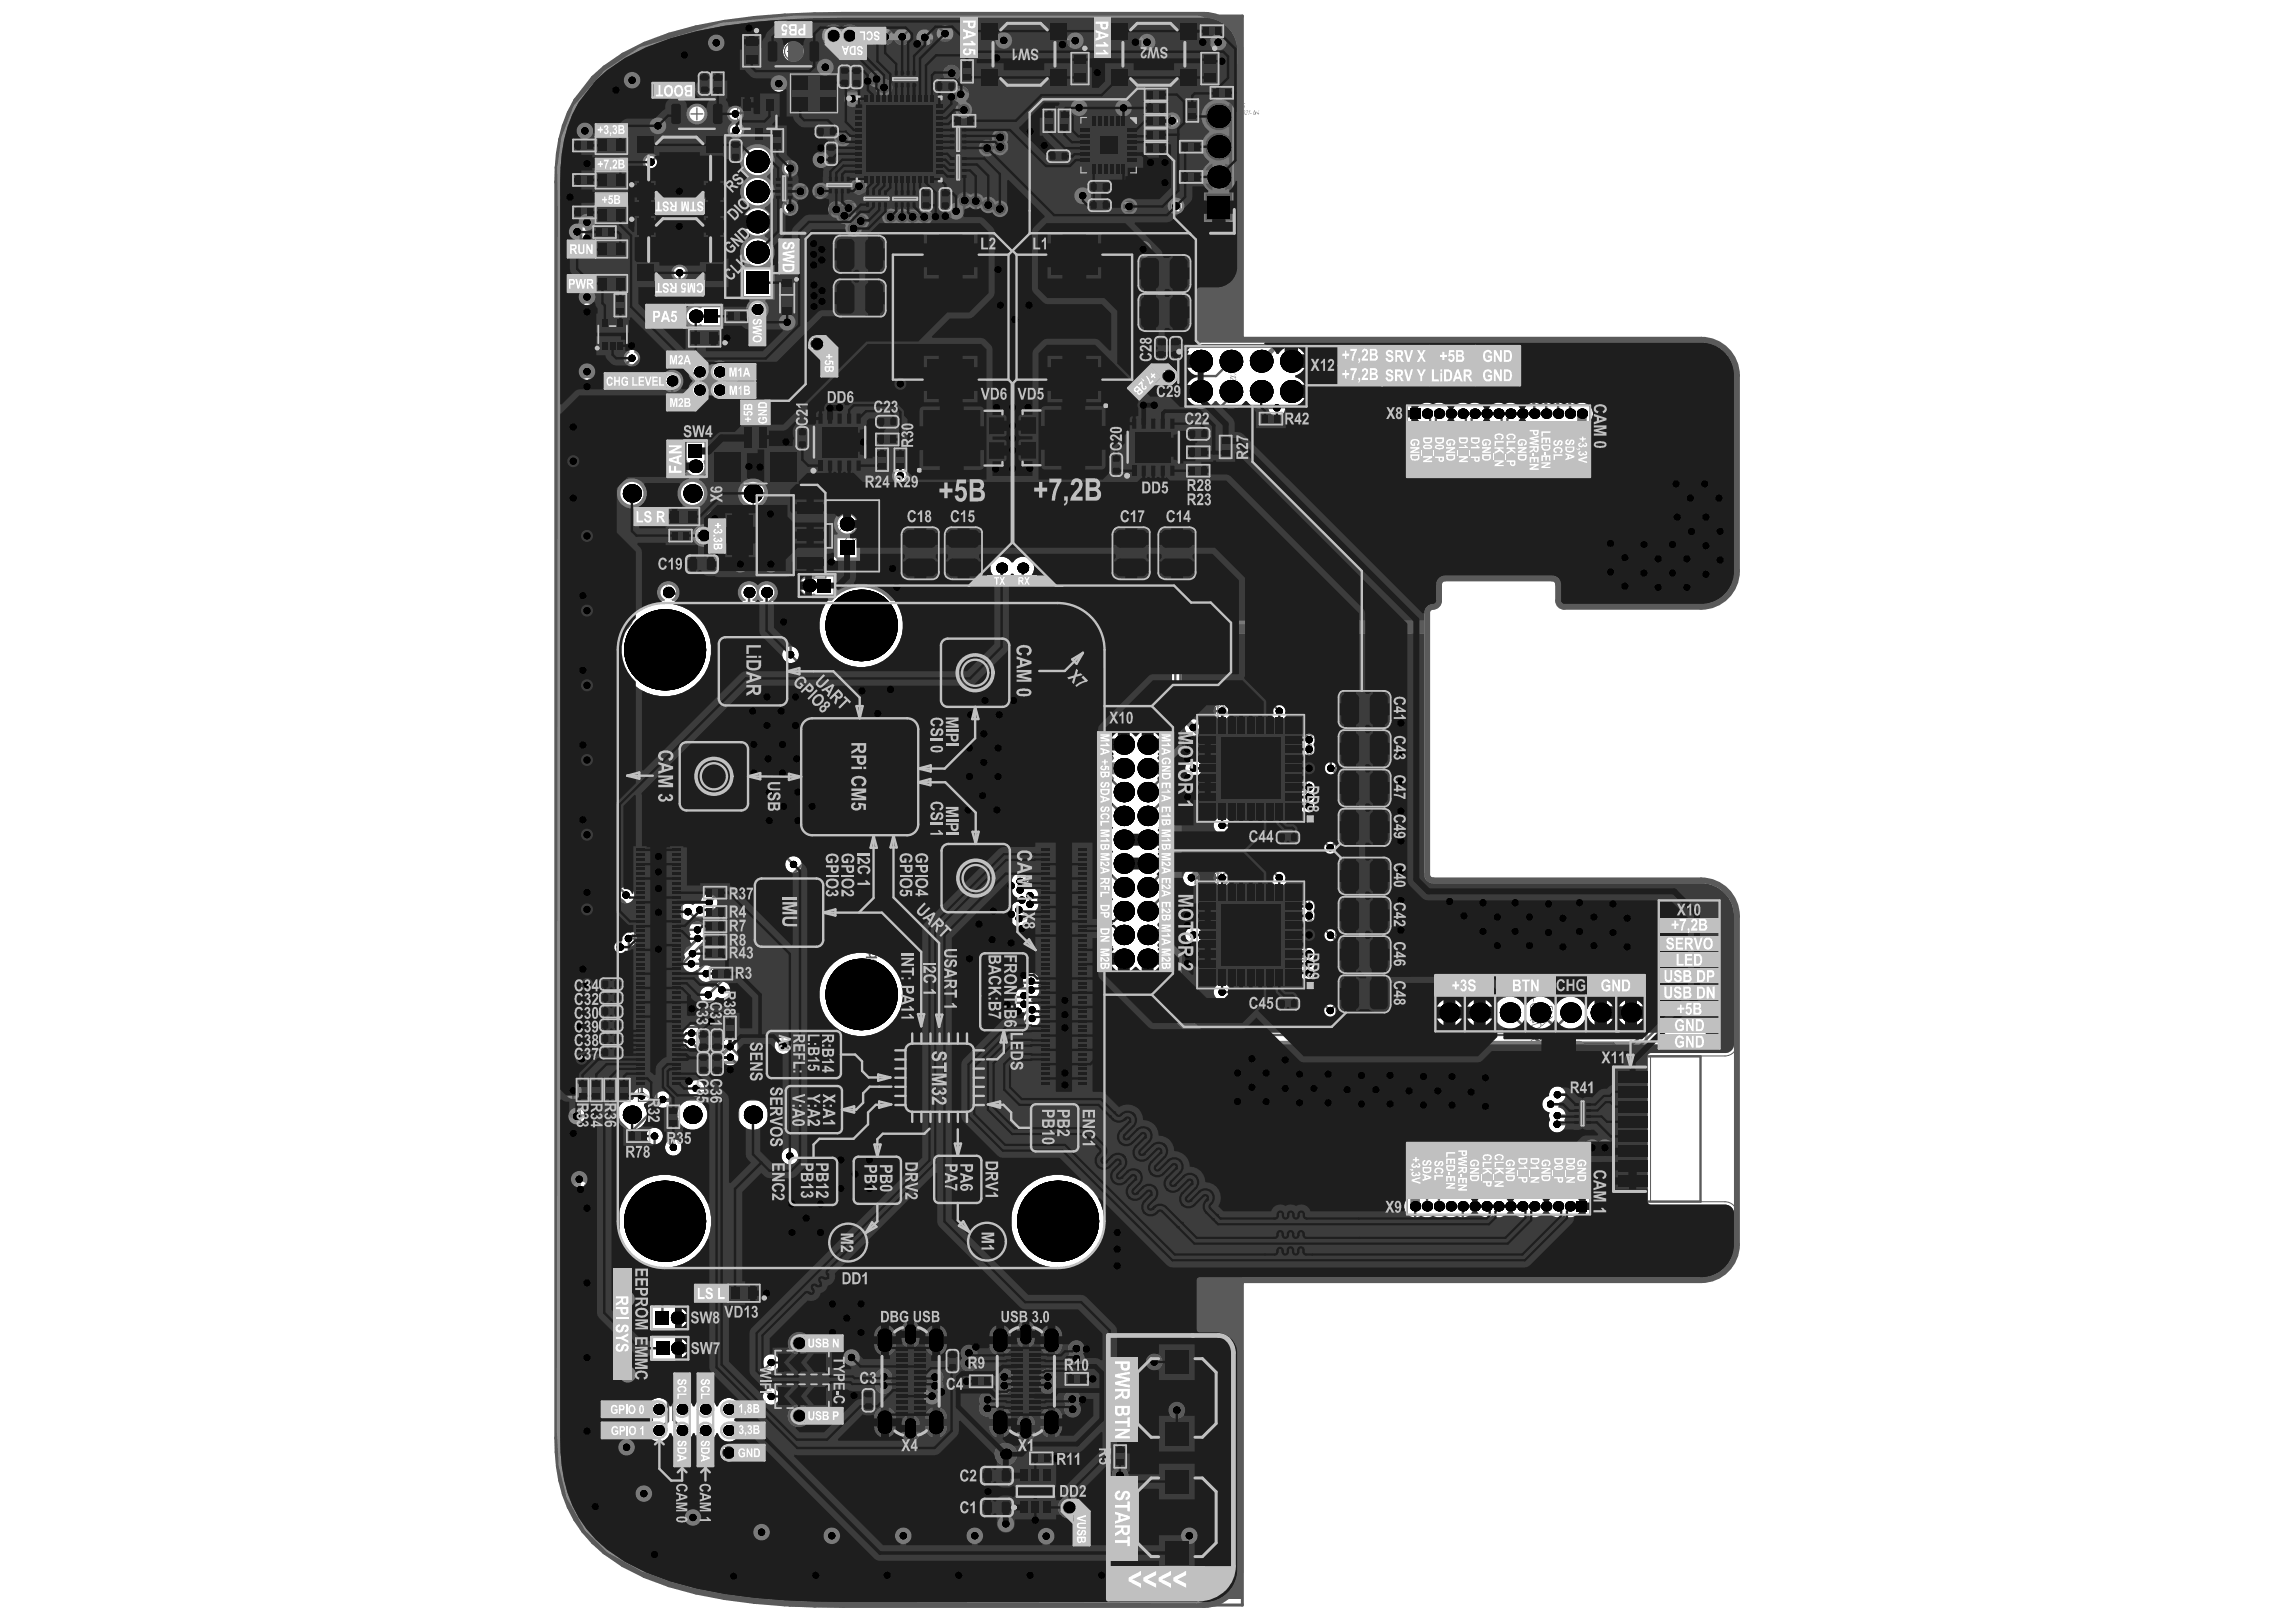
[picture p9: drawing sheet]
<svg xmlns="http://www.w3.org/2000/svg" width="297mm" height="210mm" viewBox="0 0 297 210" stroke-linecap="round" stroke-linejoin="round" font-family="sans-serif">
<path d="M139.5 14.8h7.9v8h-7.9zM185.6 127.1h27.4v8.8h-27.4z" fill="none" stroke="#5a5a5a" stroke-width=".16"/>
<g fill="none" stroke="#5a5a5a" stroke-width=".31">
<path d="M80.9 11.8l2.1 1.7-3.5 4.1-2-1.7zM84.6 9.8l5.1-1.9 .9 2.5-5.1 1.8zM94.3 6.8l5.4-.7 .3 2.6-5.3 .7zM104.8 6h5.4v2.6h-5.4zM114 6h5.4v2.6h-5.4zM123.3 6h5.4v2.6h-5.4zM132.5 6h5.4v2.6h-5.4zM141.8 6h5.4v2.6h-5.4zM151 6h5.4v2.6h-5.4zM76.2 20.4h2.6v5.4h-2.6zM76.2 29.9h2.6v5.4h-2.6zM76.2 39.6h2.6v5.4h-2.6z"/>
<path d="M76.2 49.3h2.6v5.4h-2.6zM76.2 58.9h2.6v5.4h-2.6zM76.2 68.6h2.6v5.4h-2.6zM76.2 78.3h2.6v5.4h-2.6zM76.2 87.9h2.6v5.4h-2.6zM76.2 97.6h2.6v5.4h-2.6zM143.7 94.6h6.5v31.2h-6.5zM76.2 107.3h2.6v5.4h-2.6zM76.2 116.9h2.6v5.4h-2.6zM76.2 126.6h2.6v5.4h-2.6zM76.2 136.3h2.6v5.4h-2.6zM208.9 136.7h11.1v18.8h-11.1z"/>
<path d="M76.2 145.9h2.6v5.4h-2.6zM76.2 155.6h2.6v5.4h-2.6zM76.2 165.3h2.6v5.4h-2.6zM76.2 174.9h2.6v5.4h-2.6zM147.2 177.6l1.7-1.8h6.7l1.7 1.8v6.6l-1.7 1.8h-6.7l-1.7-1.8zM76.2 184.5h2.6v5.3h-2.6zM77.5 193.7l2-1.7 3.5 4.2-2.1 1.6zM85.5 197.4l5.1 1.8-.9 2.5-5.1-1.8zM147.2 193l1.7-1.7h6.7l1.7 1.7v6.7l-1.7 1.7h-6.7l-1.7-1.7zM94.7 200.2l5.3 .7-.3 2.6-5.4-.7zM104.8 201h5.4v2.6h-5.4zM114 201h5.4v2.6h-5.4z"/>
<path d="M123.3 201h5.4v2.6h-5.4zM132.5 201h5.4v2.6h-5.4zM141.8 201h5.4v2.6h-5.4zM151 201h5.4v2.6h-5.4z"/>
</g>
<g fill="none" stroke="#5a5a5a" stroke-width=".15">
<path d="M78.5 18.8h1.2M79.1 18.2v1.2M89.4 14.7h1.5M90.2 14v1.5M96.1 19h3.7v19.4h-3.7zM96.7 6.6h1.1M97.3 6v1.2M97.4 15.5h1.5M98.1 14.7v1.6M101.9 6.7h1.5M102.6 5.9v1.5M115.6 18h1.5"/>
<path d="M116.3 17.2v1.5M139.1 8.9h1.2M139.7 8.3v1.2M155.8 13.2h3.7v15.5h-3.7zM155.9 8.9h1.2M156.5 8.3v1.2M78.5 36.7h1.2M78.5 32.2h1.2M78.5 27.8h1.2M78.5 23.3h1.2M79.1 22.7v1.2M79.1 27.2v1.1"/>
<path d="M79.1 31.6v1.2M79.1 36.1v1.2M142.2 23.2h7v3.1h-7zM142.2 27.2h7v3.1h-7zM90.6 43.7h1.1M91.2 43.2v1.1M107.8 57.2h1.6M108.6 56.4v1.6M122.2 41h1.6M123 40.3v1.5M123.9 56.7h1.5M124.7 55.9v1.6"/>
<path d="M136.5 56.7h1.6M137.3 55.9v1.5M138.2 41h1.6M139 40.3v1.5M148.4 57.9h1.6M149.2 57.1v1.5M79.9 78h63v86.1h-63zM87.8 66.8h1.2M88.4 66.3v1.1M90.2 73h1.2M90.8 72.4v1.2M99.5 69.3h1.6"/>
<path d="M100.3 68.5v1.5M111.5 61.4h.8v1.6h-.8zM113.4 61.4h.7v1.6h-.7zM155.3 89.8h1.6v.8h-1.6zM155.3 91.6h1.6v.8h-1.6zM155.6 93.3h12.4v12.3h-12.4zM156.3 99h1.5v.8h-1.5zM166.3 94.7h1.5v.8h-1.5zM166.3 96.6h1.5v.7h-1.5zM155.3 111.4h1.6v.7h-1.6zM155.3 113.2h1.6v.8h-1.6zM155.6 114.8h12.4v12.4h-12.4z"/>
<path d="M166.3 116.1h1.5v.8h-1.5zM166.3 118.1h1.5v.8h-1.5zM166.7 101.5h1.6v.8h-1.6zM168 104h-1.6v1.6M172.1 102h1.6v.7h-1.6zM172.1 103.7h1.6v.7h-1.6zM172.1 105.4h1.6v.7h-1.6zM172.1 107h1.6v.8h-1.6zM156.3 120.6h1.5v.8h-1.5zM166.7 123.1h1.6v.7h-1.6zM168 125.6h-1.6v1.6M172.6 123.1h1.5v.7h-1.5z"/>
<path d="M172.6 124.8h1.5v.7h-1.5zM172.6 126.5h1.5v.7h-1.5zM172.6 128.2h1.5v.7h-1.5zM185.4 158.1h1.5v.8h-1.5zM95.7 167.4h1.1M96.2 166.8v1.1M128.4 191h1.1M128.4 195.1h1.1M129 190.3v1.3M129 194.5v1.2M133.2 193h1.5M133.9 192.2v1.6"/>
</g>
<g fill="none" stroke="#5a5a5a" stroke-width=".13">
<path d="M77 17.7h4.2v2.3h-4.2zM81.9 17.3h12v8.9h-12zM86.4 12.4h7.5v4.7h-7.5zM95.4 12.5h5.4v6h-5.4zM96.1 4.5h2.3v4.2h-2.3zM98.9 4.3h7.5v4.7h-7.5zM102.1 9.5h6.4v5.2h-6.4zM110.5 12.1h11.7v11.7h-11.7zM126.5 2.6h12v8.9h-12zM138.6 6.8h2.3v4.2h-2.3zM143.3 2.6h12v8.9h-12zM155.4 6.8h2.3v4.2h-2.3z"/>
<path d="M77 35.5h4.2v2.3h-4.2zM77 22.1h4.2v2.3h-4.2zM77 26.6h4.2v2.3h-4.2zM77 31.1h4.2v2.3h-4.2zM81.9 27.8h12v9h-12zM107.5 35.8h7.4v5.6h-7.4zM107.5 30.1h7.4v5.6h-7.4zM115.1 30.1h15.8v21.8h-15.8zM131.1 30.1h15.8v21.8h-15.8zM146.9 32.6h7.4v10.6h-7.4zM146.9 38.2h7.4M146.9 37.7h7.4"/>
<path d="M89.1 42.6h4.1v2.3h-4.1zM104.8 53.1h7.7v8.3h-7.7zM118.5 52.1h12.3v9.1h-12.3zM131.1 52.1h12.4v9.1h-12.4zM145.3 53.7h7.8v8.3h-7.8zM86.3 65.7h4.2v2.3h-4.2zM88.7 71.9h4.2v2.3h-4.2zM93.7 63.7h13.1v11.1h-13.1zM116.3 67.9h5.5v7.4h-5.5zM121.9 67.9h5.5v7.4h-5.5zM143.6 67.9h5.5v7.4h-5.5zM149.5 67.9h5.6v7.4h-5.6z"/>
<path d="M172.8 89h7.4v20.8h-7.4zM172.8 99.2h7.4M172.8 94.1h7.4M172.8 99.7h7.4M172.8 94.6h7.4M172.8 104.3h7.4M172.8 110.6h7.4v20.8h-7.4zM172.8 104.7h7.4M172.8 115.7h7.4M172.8 116.1h7.4M172.8 125.8h7.4M172.8 120.8h7.4"/>
<path d="M172.8 126.3h7.4M172.8 121.2h7.4M94.2 166.2h4.1v2.3h-4.1zM126.9 189.8h4.1v2.3h-4.1zM126.9 193.9h4.1v2.3h-4.1zM131.2 189.8h5.5v6.4h-5.5z"/>
<circle cx="143.2" cy="23.9" r="3.2"/>
<circle cx="143.2" cy="185.8" r="3.2"/>
</g>
<path d="M153.4 44.8h15.6v7.8h-15.6z" fill="none" stroke="#5a5a5a" stroke-width=".46"/>
<g fill="none" stroke="#5a5a5a" stroke-width=".23">
<path d="M83.8 14.8l.1 .2-.1 .5-1.3 1.6M83.8 14.9l-.5-.5h-.5l-1.6 1.9a1.05 1.05 0 0 0 1.1 .9l.2-.2M91.5 6.8l.2-.1 .4 .3 .7 2M91.5 6.7l-.6 .3-.3 .3 .8 2.3a1.05 1.05 0 0 0 1.4-.4l-.1-.3M99.8 10.2v.3l-.4 .2-2.1 .3M99.8 10.3l-.1-.7-.3-.4-2.4 .3a1.05 1.05 0 0 0 .2 1.5h.2M109.6 10v-.6l-.2-.4h-2.5a1.05 1.05 0 0 0 0 1.4h.2M109.6 10l-.1 .2-.4 .2h-2.1M118.8 10v-.6l-.2-.4h-2.5a1.05 1.05 0 0 0 0 1.4h.3M118.8 10l-.2 .4h-.2h-2.1M128.1 10v-.6l-.2-.4h-2.5a1.05 1.05 0 0 0 0 1.4h.2M128.1 10l-.2 .4h-.3h-2.1"/>
<path d="M137.3 10v-.6l-.2-.4h-2.5a1.05 1.05 0 0 0 0 1.4l.3 .1M137.3 10l-.2 .4-.2 .1h-2.1M146.6 10.2v-.6l-.2-.4h-2.5a1.05 1.05 0 0 0 0 1.4l.3 .1M146.6 10.2l-.2 .4-.2 .1h-2.1M155.8 10v-.6l-.2-.4h-2.5a1.05 1.05 0 0 0 0 1.4h.3M155.8 10v.2l-.4 .2h-2.1M80.1 30.5l.3 .1 .2 .4v2.1M80.1 21l.3 .1 .2 .4v2M80.2 30.5h-.7l-.4 .2v2.5a1.05 1.05 0 0 0 1.4 0l.1-.2M80.2 21h-.7l-.4 .2v2.5a1.05 1.05 0 0 0 1.4 0l.1-.2M78.1 56.4l.3 .1a1.05 1.05 0 0 1 0 1.4h-2.5l-.2-.4v-.7M78.2 56.4h-2.1l-.4 .2v.3"/>
<path d="M80.1 49.8l.3 .1 .2 .4v2.1M80.1 40.2l.4 .2 .1 .2v2.1M80.2 49.8h-.7l-.4 .3v2.4a1.05 1.05 0 0 0 1.4 0l.1-.2M80.2 40.2h-.7l-.4 .2v2.5a1.05 1.05 0 0 0 1.4 0l.1-.3M182 52.4h23.7v2.2h-23.7zM78.1 66l.3 .1a1.05 1.05 0 0 1 0 1.4h-2.5l-.2-.4v-.6M78.2 66h-2.1l-.4 .3v.2M80.1 78.9l.4 .2 .1 .2v2.1M80.2 78.9h-.7l-.4 .2v2.4a1.05 1.05 0 0 0 1.4 0l.1-.2M80.1 98.2l.4 .2 .1 .2v2.1M80.1 88.5l.4 .2 .1 .3v2.1M80.2 98.2h-.7l-.4 .2v2.5a1.05 1.05 0 0 0 1.4 0l.1-.2"/>
<path d="M80.2 88.5h-.7l-.4 .2v2.5a1.05 1.05 0 0 0 1.4 0l.1-.2M80.1 107.9l.4 .2 .1 .2v2.1M80.2 107.9h-.7l-.4 .2v2.5a1.05 1.05 0 0 0 1.4 0l.1-.3M80.2 117l.4 .2v.2v2.1M80.2 117h-.6l-.4 .2v2.5a1.05 1.05 0 0 0 1.4 0v-.3M78.1 133.7h.3a1.04 1.04 0 0 1 0 1.4h-2.5l-.2-.4v-.6M78.2 133.7h-2.1h-.2l-.2 .4M80.1 127.2l.3 .1 .2 .3v2.1M80.2 127.2h-.7l-.4 .2v2.5a1.05 1.05 0 0 0 1.4 0l.1-.2M78.1 143.5h.3a1.05 1.05 0 0 1 0 1.4h-2.5l-.2-.4v-.6M78.1 153.1l.3 .1a1.05 1.05 0 0 1 0 1.4h-2.5l-.2-.4v-.6M78.2 143.5h-2.1l-.4 .2v.2"/>
<path d="M78.2 153.1h-2.1l-.2 .1-.2 .4M182 155h23.7v2.2h-23.7zM80.1 175.5l.3 .1 .2 .4v2.1M80.1 165.9h.3l.2 .4v2.1M80.2 175.5h-.7l-.4 .3v2.4a1.05 1.05 0 0 0 1.4 0l.1-.2M80.2 165.9h-.7l-.4 .2v2.5a1.05 1.05 0 0 0 1.4 0l.1-.3M80.1 185l.3 .1 .2 .4v2.1M80.2 185h-.7l-.4 .3v2.4a1.05 1.05 0 0 0 1.4 0l.1-.2M80.9 191.4l.4-.1 .2 .1 1.4 1.6M80.9 191.3l-.5 .5-.2 .4 1.6 1.9a1.05 1.05 0 0 0 1.1-.9l-.1-.3M86.8 196.2l.3-.3h.3l1.9 .7M86.8 196.1l-.2 .7v.4l2.4 .9a1.05 1.05 0 0 0 .4-1.4l-.1-.1"/>
<path d="M98.2 198.8l.2 .1a1.04 1.04 0 0 1-.2 1.4l-2.4-.3-.2-.5 .1-.6M98.3 198.8l-2.1-.3-.4 .2-.1 .2M107.8 199.2l.3 .1a1.04 1.04 0 0 1 0 1.4h-2.5l-.2-.4v-.7M107.9 199.2h-2.1l-.2 .1-.2 .4M117.1 199.2l.2 .1a1.04 1.04 0 0 1 0 1.4h-2.5l-.2-.4v-.7M117.2 199.2h-2.1l-.3 .1-.2 .4M126.3 199.2l.3 .1a1.04 1.04 0 0 1 0 1.4h-2.5l-.2-.4v-.7M126.4 199.2h-2.1l-.2 .1-.2 .4M135.6 199.2l.2 .1a1.04 1.04 0 0 1 0 1.4h-2.5l-.2-.4v-.7M135.7 199.2h-2.1l-.3 .1-.2 .4M144.8 199.2l.3 .1a1.04 1.04 0 0 1 0 1.4h-2.5l-.2-.4v-.7M144.9 199.2h-2.1l-.2 .1-.2 .4"/>
<path d="M154.1 199.2l.2 .1a1.04 1.04 0 0 1 0 1.4h-2.5l-.2-.4v-.7M154.2 199.2h-2.1l-.4 .2-.1 .3"/>
</g>
<path d="M76.8 10.1a23.3 23.3 0 0 1 9.8-5.5 66.9 66.9 0 0 1 18.8-2.6l50.4-.1a4.6 4.6 0 0 1 4.6 4.6v28a3.1 3.1 0 0 1-3 3.1h-2.2v6.4h64.9a4.6 4.6 0 0 1 4.6 4.6v25.3a4.6 4.6 0 0 1-4.6 4.6h-17.7a.77 .77 0 0 1-.8-.7v-2.2a.77 .77 0 0 0-.8-.7h-13.9a.77 .77 0 0 0-.7 .7v2.2a.77 .77 0 0 1-.8 .7 .77 .77 0 0 0-.8 .8v33.9a.77 .77 0 0 0 .8 .7h34.7a4.6 4.6 0 0 1 4.6 4.7v42.4a4.6 4.6 0 0 1-4.6 4.7h-64.9v6.4h2.2a3.1 3.1 0 0 1 3 3v28a4.8 4.8 0 0 1-4.6 4.6h-46.7a90.8 90.8 0 0 1-19-1.7 29.1 29.1 0 0 1-11.8-5.2 15.9 15.9 0 0 1-6-11l-.2-3.7v-162.6a19.8 19.8 0 0 1 2.4-10.4z" fill="none" stroke="#5a5a5a" stroke-width=".77"/>
<g fill="#5a5a5a">
<path d="M166.4 125.6h1.6v1.6h-1.6z" fill-rule="evenodd"/>
<path d="M166.4 104h1.6v1.6h-1.6z" fill-rule="evenodd"/>
</g>
<g fill="#5a5a5a">
<path d="M186 157.7l.3 .6h-.2l.1 .2-.1-.2h-.2h.2l-.1-.2 .1 .2h.2z"/>
<path d="M82.2 15h.2l.5 .2 .1 .1-.2 .2 .1-.2v-.1l-.5-.2-.3 .2z"/>
<path d="M152.3 200h.3h-.2v.2l.1 .4 .4 .1h-.4z"/>
<path d="M153.4 200h.1l.3 .7h-.3v-.1l.3 .1z"/>
<path d="M79.1 186.1l.6-.3 .1 .2v.2v-.3l-.6 .2-.1 .3z"/>
<path d="M79.1 99.2l.5-.2 .2 .1v.2l-.1-.3-.6 .2v.3z"/>
<path d="M79.1 100.1l.3-.1v.2h.2l.2-.1v-.2v.1a.29 .29 0 0 1-.4 .2v-.1l-.3 .1v.2z"/>
<path d="M90.9 8.1l.4-.4h.1l.1 .2-.2-.2-.3 .4h-.1v.3z"/>
<path d="M91.6 8.6l.1 .2 .1-.1-.1 .2v.1v-.1l-.2 .1 .1-.2v-.1l-.4 .5z"/>
<path d="M143.2 200h.2h-.2v.2l.1 .4 .4 .1-.4-.1z"/>
<path d="M144 200h.2a.38 .38 0 0 1 .2 .4l.1 .3h-.2h.2l-.1-.2-.1-.1 .1-.1v-.2z"/>
<path d="M79.1 176.5l.6-.2 .1 .1v.2v-.2l-.6 .1-.1 .3z"/>
<path d="M79.1 177.4l.1 .1a.12 .12 0 0 0-.1 .2 .12 .12 0 0 0 .2 0l.5-.5v.4v-.3l-.4 .4a.19 .19 0 0 1-.3 0 .19 .19 0 0 1 0-.3z"/>
<path d="M79.1 89.6l.5-.2 .2 .1v.2v-.3l-.6 .2-.1 .3z"/>
<path d="M79.2 90.5h.1l-.2 .1 .7-.1-.7 .2z"/>
<path d="M98.4 9.3h.2l.2 .1 .2 .5-.1 .2h-.2l.2-.1-.2-.5z"/>
<path d="M133.9 200h.2h-.2v.2l.2 .4 .3 .1h-.4l-.2-.6z"/>
<path d="M134.4 200l.5 .7h-.4v-.1l.3 .1z"/>
<path d="M79.1 166.9l.5-.2h.2v.2l-.1-.2-.5 .2-.1 .3z"/>
<path d="M79.1 167.3h.1l-.1 .3 .7-.4-.7 .5z"/>
<path d="M79.1 79.9l.5-.3h.2v.1v.2l-.1-.2-.6 .2v.3z"/>
<path d="M79.1 80.2h.1l-.1 .1v.3l.7-.4-.7 .4z"/>
<path d="M79.1 80.8l.1-.1-.1 .4 .7-.4-.7 .4z"/>
<path d="M124.6 200h.3h-.2v.2l.2 .4 .3 .1h-.4z"/>
<path d="M125.2 200h.1l.4 .7h-.4v-.1l.3 .1z"/>
<path d="M79.1 108.9l.5-.3h.2v.2v.1l-.1-.2-.6 .2v.3z"/>
<path d="M79.1 109.3h.1h-.1v.3l.7-.4-.7 .5z"/>
<path d="M79.1 109.8l.3-.1v.2h.2l.2-.1v-.3v.2a.25 .25 0 0 1-.2 .2 .25 .25 0 0 1-.2 0v-.2l-.3 .1v.3z"/>
<path d="M76.5 66.9l.3-.1-.2 .1-.1 .1 .2 .4 .3 .1v.1h-.3l-.1-.2z"/>
<path d="M77.1 66.8l.4 .8h-.4v-.2l.3 .1z"/>
<path d="M77.4 67h.2v-.2l.1 .2h.1l-.1 .1 .1 .1-.2-.1h-.1l.3 .5z"/>
<path d="M108.2 8.9h.3l.1 .2 .2 .4-.1 .2h-.2l.2-.1-.2-.6z"/>
<path d="M107.7 8.9h.4v.2v-.1h-.3l.4 .7z"/>
<path d="M107.4 9h.2h-.1l-.1 .1 .1 .1 .1 .1h-.1l.1 .3 .3 .1h-.2a.38 .38 0 0 1-.2-.5z"/>
<path d="M115.4 200h.2l-.2 .1 .1 .5 .4 .1h-.4z"/>
<path d="M115.9 200h.1l.4 .7h-.4v-.1l.3 .1z"/>
<path d="M116.3 200h.3h-.3l.5 .4a.18 .18 0 0 1 0 .3 .18 .18 0 0 1-.3-.1 .13 .13 0 0 0 .2 .1 .13 .13 0 0 0 0-.2z"/>
<path d="M79.1 118.1l.6-.3 .2 .1-.1 .2v-.2l-.6 .1-.1 .3z"/>
<path d="M79.1 118.5l.1-.1-.1 .4 .8-.4-.8 .5z"/>
<path d="M79.3 118.9l-.1 .2 .7-.2-.8 .3z"/>
<path d="M76.4 57.3l.3-.1h-.2v.2l.1 .4 .3 .1h-.3z"/>
<path d="M77 57.2l.4 .7h-.3l-.1-.1 .4 .1z"/>
<path d="M117.5 8.9l.4 .1 .2 .5-.1 .2h-.3l.3-.1-.1-.5z"/>
<path d="M106.1 200h.3h-.2v.2l.1 .4 .4 .1h-.4z"/>
<path d="M79.1 128.2l.6-.3 .1 .2v.1v-.2l-.6 .2-.1 .3z"/>
<path d="M79.1 129.1h.1l-.1 .3 .7-.4-.7 .5z"/>
<path d="M79.1 50.9l.5-.2 .2 .1v.1l-.1-.2-.5 .2-.1 .3z"/>
<path d="M126.7 8.9l.4 .1 .2 .5-.1 .2h-.2v-.1l.3-.1-.2-.4z"/>
<path d="M125.8 9l.4-.1 .1 .4h-.3v.1a.24 .24 0 0 0 .4 .2v.1h-.2l-.2-.1v-.3l.2-.1-.1-.2z"/>
<path d="M96.4 199.4h.4h-.3v.1l.1 .5 .3 .2-.3-.1z"/>
<path d="M97.4 199.7h.2l-.1-.2h.1l.1 .2h.1h-.1v.2h-.1v-.2h-.2l.3 .6z"/>
<path d="M76.5 134.5h.2h-.2v.1l.2 .5 .3 .1h-.3l-.1-.1z"/>
<path d="M77.4 134.4h.1a.36 .36 0 0 1 .2 .5 .17 .17 0 0 1 .2 .2 .17 .17 0 0 1-.3 .1l.2-.1v-.2h-.2l.1-.2-.1-.2h-.2z"/>
<path d="M79.1 41.2l.5-.2 .2 .1v.2v-.3l-.6 .2-.1 .3z"/>
<path d="M79.1 42.1h.1a.13 .13 0 0 0-.1 .2 .13 .13 0 0 0 .2 0l.5-.4v.3v.1v-.4l-.4 .5a.18 .18 0 0 1-.3 0 .18 .18 0 0 1 0-.3z"/>
<path d="M135.9 9h.4l.2 .5v.2h-.3h.2v-.2l-.1-.4z"/>
<path d="M135.1 9l.3 .1-.2-.1 .2 .7z"/>
<path d="M87.4 196.8h.3v.1l-.2-.1-.1 .1v.6l.3 .2-.3-.2z"/>
<path d="M87.8 196.9l.3 .2v.3h-.3v.3h.3v.1l-.4-.1v-.4h.3v-.2z"/>
<path d="M76.4 144.3h.3h-.2v.1l.1 .5 .3 .1-.3-.1z"/>
<path d="M76.8 144.3h.2l.2 .1 .1 .2-.3 .1 .1 .3h.3h-.3l-.2-.4h.3v-.1a.24 .24 0 0 0-.4-.2z"/>
<path d="M77.4 144.3l.5 .7h-.4v-.1v.1h.3z"/>
<path d="M79.1 31.6l.5-.2 .2 .1v.1l-.1-.2-.5 .2-.1 .3z"/>
<path d="M79.1 32l.3-.1v.2h.2l.2-.1v-.2v.2l-.3 .2-.1-.1v-.1h-.3v.3z"/>
<path d="M145.3 9.2h.3l.2 .6v.1h-.3h.2v-.2l-.1-.4z"/>
<path d="M144.8 9.2h.3l.2 .3-.3 .1 .1 .2 .3 .1h-.2a.31 .31 0 0 1-.1-.4h.1l-.1-.3z"/>
<path d="M144.4 9.2h.3l.1 .3h-.2v.2l.1 .2h.3l-.4-.1-.1-.2 .3-.1-.1-.3z"/>
<path d="M81.1 192.3h.1l.1 .2-.2-.2-.3 .5 .1 .3-.1-.1v-.2z"/>
<path d="M81.4 192.5l.2 .2v.2l-.2 .2-.2-.1-.1 .2 .1 .3-.2-.3 .2-.3 .2 .1a.25 .25 0 0 0 0-.4z"/>
<path d="M81.6 193l.2 .2 .1-.2-.1 .4v-.1l-.2 .1 .1-.2-.1-.1-.2 .6z"/>
<path d="M76.5 154v-.1l.3 .1h-.3l.2 .6 .3 .1-.3-.1z"/>
<path d="M76.9 153.9l.4 .1v.3l-.2 .1 .1 .3h.2h-.3l-.1-.4h.2l.1-.1-.2-.2h-.2z"/>
<path d="M77.3 153.9l.4 .1v.3l.1 .2v.2h-.2l.2-.1v-.1l-.2-.2h.1l-.1-.2-.3-.1z"/>
<path d="M79.1 22.1l.5-.3 .2 .1v.2l-.1-.2-.5 .1-.1 .3z"/>
<path d="M79.1 22.5l.3-.2v.3h.2l.2-.1v-.3v.3l-.3 .1h-.1v-.2l-.3 .1v.3z"/>
<path d="M79.1 22.9l.1-.1v.1a.13 .13 0 0 0-.1 .2 .13 .13 0 0 0 .2 0l.5-.5v.4v-.3l-.4 .5a.18 .18 0 0 1-.3 0 .18 .18 0 0 1 0-.3z"/>
<path d="M154.4 8.9h.3l.1 .1 .2 .5-.1 .2h-.2l.2-.1-.2-.6z"/>
<path d="M154 8.9h.3l.1 .4h-.2v.1l.1 .2h.2v.1h-.1a.29 .29 0 0 1-.2-.5h.2l-.1-.2z"/>
<path d="M153.6 8.9l.3 .2-.2-.1 .3 .7z"/>
<path d="M199.4 132l.8 .1 .7-.6v.1l-.7 .5 .7 .1-.1 .2-.6-.2-.7 .6-.1-.1 .6-.5-.6-.1z"/>
<path d="M199.4 131.4l1.5-.5-.4 .5v-.1l.2-.3-1.2 .5z"/>
<path d="M199.5 130.6l.2-.2 .4-.1 .1 .1 .1-.1a.32 .32 0 0 1 .3-.1 .32 .32 0 0 1 .3 .2v.3h-.1v-.3a.29 .29 0 0 0-.3-.1 .29 .29 0 0 0-.3 .3v.1l-.1-.3-.4 .1-.2 .2v.4h-.1z"/>
<path d="M90 143.5a.29 .29 0 0 1 .4 .3l-.2 .3 .1 .1h.3l-.1 .1h-.2l-.1-.2 .1-.5z"/>
<path d="M89.2 143.5l.4 .6v-.4l.3 .4v-.6l.1 .8-.4-.5v.5z"/>
<path d="M88.9 143.5l.3 .2-.2-.1 .2 .7z"/>
<path d="M88.5 143.5l.3 .2-.2-.1 .2 .7z"/>
<path d="M90.1 63.1h.2l.1 .1-.1 .5 .1 .1h.2a.22 .22 0 0 1-.2 .1 .22 .22 0 0 1-.1-.3l.1-.4z"/>
<path d="M89.3 63.1l.3 .6v-.4l.3 .4v-.6l.1 .8-.3-.5v.4h-.1z"/>
<path d="M88.9 63.1l.3 .2-.2-.1 .2 .7z"/>
<path d="M173.6 128.6h.3l.1 .1v.6h-.2l.2-.1v-.1l-.2-.1 .2-.1-.1-.2z"/>
<path d="M173.1 107.5h.4h-.3l.4 .4a.17 .17 0 0 1 0 .3 .17 .17 0 0 1-.3-.1l.2 .1 .1-.1v-.2z"/>
<path d="M173.8 123.5l.2 .8-.2-.2h.2z"/>
<path d="M166.8 118.5l.3 .1 .1 .3-.2 .1v.2h.3v.1h-.3l-.1-.4h.2v-.2z"/>
<path d="M166.8 97h.2l.2 .1v.3h-.2l.1 .3h.3h-.4l-.1-.3h.2l.1-.1-.2-.3z"/>
<path d="M167.2 123.5l.3 .1 .1 .3h-.2l.1 .3 .3 .1-.4-.1-.1-.3 .3-.1-.1-.2z"/>
<path d="M167.8 123.5l.5 .8h-.4v-.2l.3 .1z"/>
<path d="M155.8 113.6l.4 .1 .1 .3h-.3l.2 .3h.2v.1h-.3l-.1-.4h.2v-.1l-.1-.2z"/>
<path d="M167.2 101.9l.4 .1 .1 .3h-.3l.1 .3 .3 .1h-.3l-.1-.4h.1l.1-.1a.24 .24 0 0 0-.4-.2z"/>
<path d="M167.7 101.9l.3 .1 .1 .3h-.2v.3l.4 .1h-.4l-.1-.4h.2v-.3z"/>
<path d="M155.9 92.1h.3l.1 .1v.2l-.2 .1 .1 .3h.3h-.4l-.1-.4h.2l.1-.1-.2-.2z"/>
<path d="M156.4 92.2h.2l-.1-.1 .2 .1h.1l-.1 .1v.1l-.1-.1h-.1l.2 .5z"/>
<path d="M155.8 111.8h.3l.1 .1 .1 .3h-.3l.2 .3h.2h-.3l-.1-.3 .2-.1v-.2z"/>
<path d="M156.3 111.8h.3l.2 .7h-.3l.2-.1v-.2h-.2l.2-.1-.2-.3z"/>
<path d="M173 124.4h.4l.1 .4h-.2v.2l.3 .2h-.3l-.1-.2v-.2l.2-.1-.1-.2z"/>
<path d="M172.6 124.5l.2-.1 .1 .1v.1a.13 .13 0 0 0-.2-.1 .13 .13 0 0 0 0 .2l.5 .5h-.4l.3-.1-.5-.4z"/>
<path d="M173 126.1h.3l.1 .4h-.2v.1l.1 .2h.2v.1h-.1a.31 .31 0 0 1-.2-.5h.1v-.3z"/>
<path d="M172.6 126.1l.3 .2-.2-.1 .2 .7z"/>
<path d="M155.8 90.2h.3l.1 .1v.3h-.2l.1 .3 .3 .1h-.3l-.1-.4 .2-.1v-.1l-.1-.1z"/>
<path d="M172.8 103.3l.3 .6h-.2v.2v-.2h-.2l.1-.1v-.1l.1 .1h.2z"/>
<path d="M172.8 105l.3 .6h-.2v.2l-.1-.2h-.1h.1v-.2l.1 .2h.1z"/>
<path d="M166.8 116.7h.2l-.1-.1 .1 .1h.2h-.2l.1 .2-.1-.2h-.2l.3 .6z"/>
<path d="M167.4 116.6l.4 .7h-.4v-.1l.3 .1z"/>
<path d="M166.8 95.3h.2v-.2l.1 .2h.1h-.1l.1 .2-.2-.2h-.1l.3 .6h-.1z"/>
<path d="M156.9 120.2l.3 .6-.2 .1 .1 .1-.1-.1h-.1v-.3l.1 .2h.2z"/>
<path d="M156.2 120.2h.3l.2 .4-.3 .1a.29 .29 0 0 0 .4 .3h-.2l-.2-.1v-.3h.2l-.1-.3h-.3z"/>
<path d="M156.8 98.7l.4 .6h-.2v.2l-.2-.2 .1-.1-.1-.1 .1 .1h.2z"/>
<path d="M156.3 98.7h.1l.3 .6h-.2v.2l-.1-.2h-.1l.1-.1-.1-.1 .2 .1h.1z"/>
<path d="M111.2 62.5l.1-.1-.1 .2 .2 .1 .5-.5v.4v-.4l-.5 .6-.2-.1z"/>
<path d="M113.1 62.4l-.1 .2 .7-.2-.7 .3z"/>
<path d="M109.1 119.6h1.4v.2h-1l.2 .3h-.3l-.3-.3z"/>
<path d="M142.6 26.6h.3l.1 .2-.2 .5h-.4l.3-.1 .2-.4v-.2z"/>
<path d="M142.6 24.2l.3 .1-.1 .5-.2 .2h-.2l.3-.2 .2-.5z"/>
<path d="M142.1 24.3l.2-.1h.2l-.3 .1v.3h.2l-.1 .4h-.4l.3-.1 .1-.3h-.2z"/>
<path d="M136.5 19.5h.3l-.3 .1-.2 .5v.1h.2h-.2v-.1z"/>
<path d="M136.9 19.5h.3h-.3l-.1 .3 .3 .1-.1 .2-.1 .1h-.2l.3-.1v-.2l-.2-.1z"/>
<path d="M176.9 107.1h.3l.1 .1-.2 .5-.1 .1h-.3l.3-.1 .2-.5v-.1z"/>
<path d="M176.4 107.2h.1l.1-.1v.1h.2l-.3 .6 .2-.5h-.1l-.1 .1v-.1z"/>
<path d="M176.9 128.6l.3 .1-.1 .6-.4 .1 .3-.1 .2-.5-.1-.1z"/>
<path d="M176.4 128.8h.1l.1-.2v.2h.2l-.3 .6 .2-.6h-.1l-.2 .2 .1-.2z"/>
<path d="M177 102h.2l.1 .2-.2 .5h-.4l.4-.1 .1-.4v-.2z"/>
<path d="M176.4 102.2h.2v-.2v.2h.2l-.3 .5 .2-.5h-.1l-.1 .2v-.2z"/>
<path d="M176.2 102l-.4 .7 .4-.1-.1 .1h-.4z"/>
<path d="M176.9 123.6h.3v.1l-.1 .5-.4 .1 .3-.1 .1-.5v-.1z"/>
<path d="M176.4 123.7l.2-.1v.1h.1l-.3 .6 .3-.5h-.2l-.1 .1 .1-.1z"/>
<path d="M166.1 129.2l.4-.1-.4 .2-.1 .4v.2h.2h-.3v-.2z"/>
<path d="M166.7 129.1l-.2 .6h.1l.1-.2-.1 .2h.2h-.2l-.1 .2 .1-.2h-.2z"/>
<path d="M167 129.1l.4 .1h-.3l-.1 .3h.2v.2l-.1 .2h-.3l.3-.1 .1-.3h-.3z"/>
<path d="M166.1 107.7l.2-.1h.2l-.3 .2-.2 .4 .1 .1h.2v.1h-.3z"/>
<path d="M166.7 107.6l.1 .1-.3 .5h.1l.2-.2-.1 .2h.1h-.1l-.1 .2v-.2h-.2z"/>
<path d="M167.2 107.6l-.2 .6h.2l.1-.2-.1 .2h.1h-.1l-.1 .2 .1-.2h-.3z"/>
<path d="M176.9 96.9h.3v.2l-.1 .4-.2 .2h-.2l.3-.2 .1-.4v-.2z"/>
<path d="M176.4 97.1h.1v-.2h.1v.2h.1l-.3 .6 .3-.6h-.2l-.1 .2 .1-.2z"/>
<path d="M176 96.9h.3l-.3 .1v.3h.1l-.2 .1-.1 .2 .3 .1h-.2a.12 .12 0 0 1-.1-.1 .12 .12 0 0 1 0-.2z"/>
<path d="M176.9 118.5h.3l.1 .1-.2 .5-.2 .1h-.2l.3-.1 .2-.5-.1-.1z"/>
<path d="M176.4 118.7l.2-.2v.1h.2l-.3 .6 .2-.5h-.1l-.1 .2v-.2z"/>
<path d="M176 118.5h.4l-.6 .6 .2 .1 .1-.1a.17 .17 0 0 1-.2 .1 .17 .17 0 0 1-.1-.3l.5-.4z"/>
<path d="M176.9 91.8h.2l.1 .2-.2 .5-.3 .1v-.1l.3-.1 .1-.4v-.1z"/>
<path d="M176.4 92h.1v-.2v.2h.2l-.3 .6 .3-.6h-.2l-.1 .2v-.2z"/>
<path d="M176.1 91.8l-.2 .7 .2-.1-.3 .2z"/>
<path d="M176.9 113.4h.3l.1 .1-.2 .5-.2 .2h-.2l.3-.2 .2-.5z"/>
<path d="M176.4 113.6l.2-.2v.1h.2l-.3 .7 .2-.6h-.1l-.1 .2v-.2z"/>
<path d="M78.5 132l.2-.1h.2l-.3 .2-.2 .5h.3v.1l-.3-.1z"/>
<path d="M79 131.9l.3 .1-.1 .2a.38 .38 0 0 1-.3 .5h-.1v-.1h.3v-.3h-.1l.2-.1 .1-.1v-.1z"/>
<path d="M78.6 133.8l.3-.1-.3 .1-.1 .5v.1l.2 .1-.3-.1z"/>
<path d="M79.1 133.7h.2l-.1 .7-.2 .1h-.2l.3-.2 .1-.2-.1-.1h.1l.1-.2h-.2z"/>
<path d="M78.5 135.6l.4-.1-.3 .1-.2 .5 .1 .1h.2h-.3z"/>
<path d="M79 135.5l.3 .1-.2 .2v.3l-.1 .1h-.2a.26 .26 0 0 0 .3-.1 .26 .26 0 0 0 0-.3h-.1h.2v-.3z"/>
<path d="M79.4 135.5h.4l-.4 .7 .4-.7-.4 .1z"/>
<path d="M92 137.8h.1v.3l.5 .2 .1-.1 .1-.2v.3h-.2l-.5-.2z"/>
<path d="M92 137.4l.6 .2 .2 .1v.2l-.2-.3h-.2l-.1 .1-.1-.2h-.1l-.1 .2z"/>
<path d="M90.2 137.8h.1l.1 .3 .4 .2h.1l.1-.2v.2h-.2l-.5-.2z"/>
<path d="M90.2 137.5l.2-.1 .2 .2h.3l.1 .4-.1-.4h-.3v.1l-.1-.1-.2-.1v.2z"/>
<path d="M90.2 136.9h.1v.3l.3 .1v-.2l.3 .1 .1 .3-.1-.3-.2-.1-.1 .3-.3-.1z"/>
<path d="M78.6 126.7l.4-.1v.1l-.3 .1-.2 .4 .2 .1v.1l-.2-.1z"/>
<path d="M79.1 126.6h.3l-.1 .5-.2 .2-.2 .1 .3-.1v-.3h-.1l.2-.1v-.2z"/>
<path d="M79.6 126.6h.1l-.3 .6h.2l.1-.2-.1 .2h.2h-.2l-.1 .2 .1-.2h-.2z"/>
<path d="M91 134.1l.2-.1 .4 .2 .1 .1v.3l-.1-.3-.4-.2h-.2v.3z"/>
<path d="M91 134.4l.1 .3 .2 .1 .1-.1 .1 .2h.2v-.2v.2h-.2l-.1-.1h-.3l-.1-.1z"/>
<path d="M91 134.9l.1 .3 .2 .1v-.2h.1l.1 .2h.2v-.2v.3l-.7-.2z"/>
<path d="M78.6 128.4h.3l-.3 .1-.2 .5 .3 .1h-.3v-.1z"/>
<path d="M79 128.4h.3l-.1 .5-.1 .2h-.3l.3-.1v-.2l-.1-.1 .3-.1-.1-.2z"/>
<path d="M79.5 128.4a.17 .17 0 0 1 .3 0 .17 .17 0 0 1-.1 .3l-.4 .4h.3h-.4l.5-.5a.15 .15 0 0 0-.1-.2 .15 .15 0 0 0-.2 .2z"/>
<path d="M92.8 134.1h.1l.6 .2v.3l-.1-.3-.5-.2h-.1v.3z"/>
<path d="M92.8 134.5l.1 .3h.2l.1-.1v.2h.3v-.2v.2l-.2 .1-.1-.1-.4-.1z"/>
<path d="M92.8 135.1l.6 .2-.1-.2 .2 .3-.7-.3z"/>
<path d="M78.5 130.3l.2-.1h.2l-.3 .1-.2 .5 .3 .1h-.3z"/>
<path d="M79 130.2h.2a.12 .12 0 0 1 .1 0 .12 .12 0 0 1 0 .2l-.1 .4-.1 .1h-.3l.3-.1v-.2l-.1-.1h.1l.2-.2-.1-.1z"/>
<path d="M152.1 44.4h.2l.4 .1 .2 .1v.3l-.2-.3-.5-.2-.1 .3z"/>
<path d="M152.1 44.8l.5 .4a.14 .14 0 0 0 .2 0 .14 .14 0 0 0-.1-.2 .17 .17 0 0 1 .2 .2 .17 .17 0 0 1-.3 .1l-.4-.4-.1 .2z"/>
<path d="M150.2 44.4h.1l.5 .1 .1 .2v.2l-.1-.3-.6-.2v.3z"/>
<path d="M150.2 44.8l.5 .5a.12 .12 0 0 0 .2-.1 .12 .12 0 0 0-.1-.2 .16 .16 0 0 1 .1 .2 .16 .16 0 0 1-.1 .1h-.2l-.4-.4v.2z"/>
<path d="M110.7 37.9l.3-.1-.3 .2-.2 .5 .3 .1h-.3v-.2z"/>
<path d="M111.1 37.9a.17 .17 0 0 1 .2-.1 .17 .17 0 0 1 .1 .3l-.4 .4h.2v.1h-.4l.6-.6-.1-.1z"/>
<path d="M111.6 37.8l.4 .1-.5 .7 .4-.7h-.3v.1z"/>
<path d="M151 35.4h.3v.2l-.2 .5-.3 .1v-.1l.3-.1 .2-.4-.1-.2z"/>
<path d="M150.5 35.4h.4l-.5 .6a.16 .16 0 0 0 .2 .1 .16 .16 0 0 0 .1-.1 .2 .2 0 0 1-.2 .2 .2 .2 0 0 1-.2-.2l.5-.6z"/>
<path d="M110.7 32.2h.3l-.3 .1-.2 .5v.1h.3h-.3v-.1z"/>
<path d="M111.1 32.3a.18 .18 0 0 1 .2-.1 .18 .18 0 0 1 .1 .3l-.4 .4h.3h-.4l.5-.5a.14 .14 0 0 0-.1-.2 .14 .14 0 0 0-.2 .2z"/>
<path d="M111.6 32.2h.3h-.2l-.1 .3h.2l-.1 .3-.1 .1h-.2a.23 .23 0 0 0 .3-.1 .23 .23 0 0 0 0-.3h-.2z"/>
<path d="M151 40.5h.2l.1 .1-.2 .5-.4 .1 .4-.1 .1-.5v-.1z"/>
<path d="M150.5 40.5h.4l-.5 .5a.16 .16 0 0 0 .1 .2 .16 .16 0 0 0 .2-.2 .2 .2 0 0 1-.2 .2 .2 .2 0 0 1-.2-.2l.5-.5z"/>
<path d="M149.9 40.6l.2-.1v.1h.2l-.3 .6 .2-.5h-.1l-.1 .1v-.1z"/>
<path d="M114.3 53.9l.1-.1h.2l-.3 .1-.1 .6 .2 .1-.3-.1z"/>
<path d="M114.7 53.9a.18 .18 0 0 1 .3-.1 .18 .18 0 0 1 0 .3l-.4 .4 .3 .1h-.4l.5-.5a.1 .1 0 0 0 0-.2 .1 .1 0 0 0-.1 0l-.1 .1z"/>
<path d="M115.2 53.8h.2a.19 .19 0 0 1 .1 .2 .19 .19 0 0 1-.1 .2v.3l-.4 .1 .3-.1 .1-.3-.2-.1a.15 .15 0 0 0 .2-.1 .15 .15 0 0 0-.2-.1z"/>
<path d="M154.5 55.5l.3-.1-.3 .1-.1 .5v.1h.2v.1l-.3-.1z"/>
<path d="M154.9 55.5a.18 .18 0 0 1 .3-.1 .18 .18 0 0 1 0 .3l-.4 .4h.3v.1h-.4l.5-.6v-.1l-.1-.1-.2 .2z"/>
<path d="M155.4 55.5a.17 .17 0 0 1 .3-.1 .17 .17 0 0 1 0 .3l-.4 .4h.3v.1h-.4l.4-.5a.12 .12 0 0 0 .1-.2 .12 .12 0 0 0-.2 0l-.1 .1z"/>
<path d="M103.8 56.1l.6 .2 .1 .1v.2l-.1-.3-.4-.2-.2 .1v.2z"/>
<path d="M103.8 56.5l.5 .5a.11 .11 0 0 0 .2 0 .11 .11 0 0 0 0-.2h-.1a.16 .16 0 0 1 .1 .2 .16 .16 0 0 1-.2 0l-.5-.4v.3v-.1z"/>
<path d="M103.8 57.2l.7 .2-.2-.2 .2 .3z"/>
<path d="M144.4 59.5h.2l.4 .1 .1 .1v.3l-.1-.3-.5-.2-.1 .2z"/>
<path d="M144.4 59.9l.5 .4a.11 .11 0 0 0 .2 0 .11 .11 0 0 0-.1-.2 .16 .16 0 0 1 .1 .3 .15 .15 0 0 1-.2 0l-.5-.5v.3z"/>
<path d="M90.3 72.3h.4l-.3 .1-.2 .6h.2h-.2l-.1-.2z"/>
<path d="M90.7 72.5l.3-.2-.3 .7 .2-.7z"/>
<path d="M118.3 71.7l.1 .3 .5 .2 .1-.1v-.2v.3l-.1 .1-.5-.2z"/>
<path d="M118.3 71.4l.7 .3-.6-.2v.2z"/>
<path d="M145.6 71.8l.1 .3 .5 .1h.1v-.2v.3h-.1l-.5-.2z"/>
<path d="M145.6 71.4l.7 .3-.6-.2v.2z"/>
<path d="M145.6 70.9l.7 .4v.1l-.7-.4v.3h.1h-.1z"/>
<path d="M123.8 71.7l.2 .3 .5 .2 .1-.1v-.2v.3l-.1 .1-.5-.2-.2-.2z"/>
<path d="M123.8 71.4l.8 .3-.6-.2v.2z"/>
<path d="M123.8 71h.1v.2l.3 .1 .1-.2 .3 .1v.3l-.1-.3h-.2l-.1 .2-.3-.1z"/>
<path d="M151.5 71.6l.1 .4 .6 .1v-.2h.1l-.1 .3-.6-.2-.1-.1z"/>
<path d="M151.5 71.3l.8 .3-.7-.2 .1 .2z"/>
<path d="M151.5 71l.5 .3v-.1l-.1-.1h.1l.1-.1 .2 .2h-.2v.2z"/>
<path d="M122.6 11.2h.2l.1 .1-.2 .5-.1 .1h-.3l.3-.1 .2-.5v-.1z"/>
<path d="M122.2 11.2l-.1 .7 .2-.1-.3 .1z"/>
<path d="M121.8 11.2h.3l-.3 .1v.2h.1v.1l-.2 .1v.2h.2h-.2a.18 .18 0 0 1-.1-.2 .18 .18 0 0 1 .2-.1l-.1-.1z"/>
<path d="M121.5 25.9l.2 .3 .4 .2 .1-.1 .1-.2v.3h-.2l-.4-.1-.2-.1z"/>
<path d="M121.5 25.6l.8 .3-.7-.2 .1 .2z"/>
<path d="M121.5 25.2l.2-.1 .5 .5 .1-.3v.4l-.5-.5a.14 .14 0 0 0-.2 .1 .14 .14 0 0 0 .1 .2l-.2-.1z"/>
<path d="M107.6 19.4l.6 .2 .1 .3-.2-.3-.5-.2v.3z"/>
<path d="M107.5 19.9l.7 .2-.1-.2 .2 .3-.8-.2z"/>
<path d="M107.5 20.3l.7 .2-.1-.2 .2 .2z"/>
<path d="M110.8 9.4l.7 .2 .1 .3-.2-.3-.4-.2h-.2v.3z"/>
<path d="M110.8 9.9l.7 .3-.1-.3 .2 .3z"/>
<path d="M119 25.7l.2 .4 .4 .1h.1l.1-.2v.2l-.1 .1-.6-.2z"/>
<path d="M106.7 16.4l.1-.1h.3l-.4 .1-.2 .5 .3 .1v.1l-.3-.1z"/>
<path d="M109.3 9.5h.1l.5 .2 .1 .3-.1-.3-.6-.2v.3z"/>
<path d="M109.2 10.1l.7 .3v-.3h.1v.4z"/>
<path d="M91.2 10.4h.1l.5 .2 .1 .4-.1-.4-.5-.1h-.1v.2z"/>
<path d="M94.4 19.4l.1 .4 .6 .1v-.2v.2l-.1 .1-.5-.2-.1-.1z"/>
<path d="M94.4 19v.3l.3 .1 .1-.2h.2l.1 .1v.3l-.1-.4h-.2v.2l-.4-.1z"/>
<path d="M123.2 175.8l.7 .1 .1 .4-.2-.3-.4-.2-.1 .1-.1 .2z"/>
<path d="M123.2 176.4l.2 .1v-.3l.6 .4-.6-.3v.2l.2 .1-.2-.1v.1v-.1z"/>
<path d="M112.3 180.9l.2-.1 .5 .2 .1 .3-.1-.3-.6-.1-.1 .2z"/>
<path d="M112.3 181.2l.2 .3 .2 .1 .1-.1v.2h.2l.1-.2v.1a.19 .19 0 0 1-.2 .1 .19 .19 0 0 1-.2-.1l-.3-.1z"/>
<path d="M128.7 190.3l.3-.1-.3 .1-.2 .5v.1l.2 .1h-.2z"/>
<path d="M129.1 190.3a.18 .18 0 0 1 .2-.1 .18 .18 0 0 1 .1 .3l-.5 .4 .4 .1h-.4l.4-.5a.15 .15 0 0 0 0-.3 .15 .15 0 0 0-.2 .2z"/>
<path d="M128.7 194.4l.4-.1-.4 .1-.1 .6 .2 .1h-.2l-.1-.2z"/>
<path d="M129.1 194.5l.3-.2-.3 .8 .2-.7z"/>
<path d="M104.9 11.3l.1 .4 .3-.3-.3 .3 .1 .4h-.1l-.1-.3-.3 .3 .3-.4z"/>
<path d="M105.4 11.3l.4 .1h-.2l-.3 .7 .3-.7z"/>
<path d="M105.8 11.5l.3-.2-.2 .8h-.1l.2-.7z"/>
<path d="M159.9 13.3h.1v.4l.3-.3-.3 .3 .1 .4-.1-.3-.3 .3 .3-.4z"/>
<path d="M160.4 13.5l.3-.2-.2 .8h-.1l.2-.7z"/>
<path d="M159.2 47.9l.4 .3 .3-.1v.1h-.3l.4 .4-.4-.4-.4 .1 .3-.1z"/>
<path d="M159.2 48.6l.6 .2v-.2l.2 .3z"/>
<path d="M159.2 48.7l.5 .6h.1l.1-.2-.1-.1a.17 .17 0 0 1 .1 .1 .17 .17 0 0 1-.1 .2 .17 .17 0 0 1-.2 0l-.4-.4v.2z"/>
<path d="M211.2 145.1l.6 .5 .5-.1-.4 .2 .4 .4-.5-.4-.6 .1v-.1l.5-.1z"/>
<path d="M211.2 146.2l1 .3-.2-.2 .1-.1 .2 .4-1.1-.4z"/>
<path d="M211.2 146.7l1 .3-.1-.3 .2 .4-1.1-.3z"/>
<path d="M204.9 157.4l.4 .2 .4-.2v.1l-.2 .2 .2 .1v.1l-.4-.2-.4 .2v-.1l.3-.1-.3-.2z"/>
<path d="M182 51.8l.3 .2 .4-.3v.2l-.2 .1 .2 .1v.2l-.4-.2-.3 .2v-.2l.2-.1-.2-.1z"/>
<path d="M110.2 69.4h.1l.2 .6 .5-.6h.1l-.6 .7 .1 .7h-.1l-.1-.6-.6 .7v-.1l.6-.7z"/>
<path d="M109.6 69.4h.1l-.7 1.3h.5v-.1h.1v.2l-.7 .1-.1-.1z"/>
<path d="M97.5 59.7l.1 .3 .3-.3-.3 .4 .1 .3h-.1l-.1-.3-.3 .3 .3-.3z"/>
<path d="M95.5 37.6h.1v.3l.3-.3h.1l-.3 .3v.4l-.1-.3-.3 .3 .3-.4z"/>
<path d="M95 37.7l.2-.1h.2l-.3 .1-.1 .2h.3l-.2 .4h-.3h.3l.1-.3-.2-.1z"/>
<path d="M98.1 14.9h.8v.1l-.7-.1 .7 .4z"/>
<path d="M98.1 15.4l.7 .2 .1-.1v.3l-.1-.1-.7-.2z"/>
<path d="M98.1 15.9l.7 .2-.1-.2 .2 .3z"/>
<path d="M89.2 66.9v.7v-.6l-.5 .6z"/>
<path d="M88.1 66.9h.1l-.2 .6 .2-.1-.3 .2z"/>
<path d="M87.6 67.1l.2-.2v.1h.2l-.3 .6 .2-.5h-.2l-.1 .2 .1-.2z"/>
<path d="M95.4 166.6h.1v.7l.4-.7-.5 .8z"/>
<path d="M96.4 166.8l.3-.2-.3 .8 .2-.7z"/>
<path d="M96.8 166.6h.3l-.1 .5-.1 .2-.3 .1 .2-.1 .1-.2-.1-.2h.2v-.2z"/>
<path d="M138.9 9.3l.8 .5-.7-.1h-.1h.7z"/>
<path d="M138.9 8.4l.8 .4-.7-.3 .1 .2z"/>
<path d="M139 8.1l.2-.1 .4 .5v-.3h.1v.4l-.6-.5h-.1v.3l-.1-.2z"/>
<path d="M155.7 9.2l.8 .5h-.7h.6z"/>
<path d="M155.7 8.4l.8 .2v.1l-.7-.2 .1 .2z"/>
<path d="M155.7 8.1l.8 .3-.7-.3 .1 .3z"/>
<path d="M96.5 7l.7 .5-.7-.1h.6z"/>
<path d="M96.5 6.2l.7 .3-.6-.2v.2z"/>
<path d="M90.5 43v.6l.3-.6h.1l-.5 .8z"/>
<path d="M79.7 36.7h.1l-.1 .8v-.6l-.4 .6z"/>
<path d="M79.8 32.3v.7v-.6l-.5 .6z"/>
<path d="M78.7 32.3l.1-.1-.4 .7h.3v.1h-.3z"/>
<path d="M78.5 27v.7l.4-.7-.5 .8z"/>
<path d="M79.6 27l-.2 .5h.2l.1-.1v.2h-.1l-.1 .2 .1-.2h-.3z"/>
<path d="M78.5 22.5v.7l.4-.6-.5 .7z"/>
<path d="M79.5 22.6h.2a.2 .2 0 0 1-.1 .3l.1 .1-.2 .3h-.2l.3-.1v-.2l-.1-.1 .1-.1 .1-.2z"/>
<path d="M79.8 18.9v.7h-.1v-.6l-.4 .6z"/>
<path d="M78.5 18.9h.4l-.4 .5a.12 .12 0 0 0 0 .2 .12 .12 0 0 0 .2-.1v-.1a.15 .15 0 0 1-.2 .2 .15 .15 0 0 1-.1-.2l.5-.5z"/>
<path d="M101.7 37.9h.8v.1h-.7l.7 .4z"/>
<path d="M101.7 38.9l.7 .2-.1-.2 .2 .3z"/>
<path d="M109.6 5.1v.2l.7 .3-.7-.2v.1z"/>
<path d="M109.6 4.2h.2l.5 .5v-.3v.4l-.5-.6-.2 .1 .1 .2-.1-.1z"/>
<path d="M107.5 5.1v.2l.8 .3-.8-.2v.1z"/>
<path d="M107.5 4.2h.3l.4 .5v-.3h.1v.3l-.6-.5-.1 .1v.2l-.1-.1z"/>
<path d="M90.2 48.7h.1v.1l.7 .3-.7-.2-.1 .2z"/>
<path d="M90.2 47.8l.1-.1 .2 .1 .4 .4v-.3h.1v.4l-.6-.5h-.1v.3z"/>
<path d="M90.2 47.2l.8 .5-.7-.4v.2v.1h-.1z"/>
<path d="M92.6 47.2l.7 .3v-.2l.1 .4h-.1v-.2l-.7-.2z"/>
<path d="M92.6 48l.5 .6h.2v-.2l-.1-.1a.18 .18 0 0 1 .2 .2 .18 .18 0 0 1-.3 .1l-.4-.4v.2h-.1z"/>
<path d="M90.2 51l.1 .2 .7 .2-.7-.2v.2h-.1z"/>
<path d="M90.2 50.1l.2-.1 .5 .5v-.3h.1v.4l-.6-.4a.13 .13 0 0 0-.2 0 .13 .13 0 0 0 .1 .1h-.1z"/>
<path d="M90.2 49.6h.1v.2l.2 .1v-.2l.3 .1 .2 .1v.2h-.1a.23 .23 0 0 0-.1-.3 .23 .23 0 0 0-.2 0v.2l-.4-.1z"/>
<path d="M92.6 49.6l.7 .2v-.1l.1 .4h-.1v-.2l-.7-.2z"/>
<path d="M92.6 50.4l.6 .6h.1v-.2l-.1-.1a.18 .18 0 0 1 .2 .2 .18 .18 0 0 1-.3 0l-.4-.4v.3h-.1z"/>
<path d="M92.8 51l.6 .3-.6-.2v.1l.2 .1-.2 .1v-.2h-.2h.2z"/>
<path d="M86.1 77.2l.1 .1 .7 .3-.7-.3-.1 .2z"/>
<path d="M86.2 76.2h.2l.4 .5 .1-.3v.4l-.5-.5a.13 .13 0 0 0-.2 .1 .13 .13 0 0 0 .1 .1l-.2-.1z"/>
<path d="M86.1 75.8l.7 .1 .1 .1v.3l-.1-.3-.2-.1-.1 .2-.1-.2-.2-.1v.3z"/>
<path d="M86.7 49.8v.2l.7 .3-.7-.3v.2z"/>
<path d="M86.7 48.9h.1l.6 .5v-.3v.4l-.5-.5a.15 .15 0 0 0-.2 0 .15 .15 0 0 0 .1 .2l-.1-.1z"/>
<path d="M86.7 48.4h.2l.5 .5v-.3v.3l-.5-.4a.16 .16 0 0 0-.2 0 .16 .16 0 0 0 .1 .2l-.1-.1z"/>
<path d="M95.1 181.9l-.2 .7h.2v.1h-.4l.2-.1z"/>
<path d="M93.9 182l.4-.1-.4 .5a.13 .13 0 0 0 0 .2 .13 .13 0 0 0 .2-.1v.1a.19 .19 0 0 1-.2 .1 .19 .19 0 0 1-.1-.3l.4-.4z"/>
<path d="M93.6 181.9l-.1 .7 .2-.1-.3 .2z"/>
<path d="M95.1 184.7h.1l-.2 .7h.1h-.3h.1z"/>
<path d="M94 184.7h.4l-.5 .5v.1l.2 .1v-.1a.17 .17 0 0 1-.1 .1 .17 .17 0 0 1-.2-.1 .17 .17 0 0 1 .1-.2l.4-.4z"/>
<path d="M150.9 49.1v.2l.7 .3-.7-.3v.2z"/>
<path d="M150.9 48.3l.7 .2v.1l-.6-.2 .1 .2z"/>
<path d="M105.4 44.9v.2l.8 .3-.8-.3v.2z"/>
<path d="M105.4 44.1l.8 .3-.8-.2 .2 .2h-.1z"/>
<path d="M90.7 69.8l.1 .1 .7 .3-.7-.2-.1 .1z"/>
<path d="M90.7 68.9l.8 .3-.7-.2 .2 .2h-.1z"/>
<path d="M90.7 68.4l.8 .5-.7-.4v.4l-.1-.1z"/>
<path d="M94 188.4v.2l.7 .3-.7-.3v.2z"/>
<path d="M94 187.6l.7 .2v.1l-.6-.3v.2z"/>
<path d="M97.2 39.7l.4 .1h-.2l-.3 .7 .2-.7h-.1z"/>
<path d="M98.1 39.9l.3-.2-.3 .8 .2-.6z"/>
<path d="M98.5 39.7h.3l-.2 .1-.2 .3h.3l-.1 .3-.1 .1h-.3l.4-.1v-.2l-.2-.1z"/>
<path d="M102.9 182.4l.7 .3v-.2l.1 .4h-.1v-.1l-.7-.3z"/>
<path d="M102.9 183.4l.7 .3-.1-.2 .2 .2-.8-.2z"/>
<path d="M102.9 183.8h.2v-.1l.6 .3-.6-.3v.2l.2 .1-.2-.1v.1v-.1z"/>
<path d="M102.9 173l.7 .2v-.1l.1 .4h-.1v-.2l-.7-.2z"/>
<path d="M102.9 174l.7 .2-.1-.2 .2 .3-.8-.2z"/>
<path d="M102.9 174.2a.26 .26 0 0 0 .1 .3 .26 .26 0 0 0 .3 0v-.1l.1 .2h.2v-.2l.1 .2-.2 .1-.2-.2h-.3z"/>
<path d="M130.9 187.8l-.2 .7h.2h-.4h.2z"/>
<path d="M129.9 187.8h.1l-.2 .6 .2-.1-.3 .2z"/>
<path d="M129.4 187.8h.4l-.5 .5v.1l.1 .1 .2-.2a.17 .17 0 0 1-.2 .2 .17 .17 0 0 1-.2-.1 .17 .17 0 0 1 .1-.2l.4-.4z"/>
<path d="M139.1 194.6l-.2 .7 .1 .1h-.4l.2-.1z"/>
<path d="M138.1 194.6v.1l-.2 .6 .2-.1-.3 .2z"/>
<path d="M137.7 194.6l-.1 .7 .2-.1-.3 .2z"/>
<path d="M92.1 184.7l-.2 .7h.2h-.4h.1z"/>
<path d="M91.1 184.7l-.2 .6h.2l-.3 .1z"/>
<path d="M91.9 181.9l-.2 .7h.2v.1h-.4v-.1h.2z"/>
<path d="M88.9 184.7l-.2 .7h.1h-.3h.1z"/>
<path d="M88.9 182l.1-.1-.3 .7 .2 .1h-.4v-.1h.1z"/>
<path d="M87.9 181.9l.1 .1-.4 .6h.3v.1h-.4z"/>
<path d="M85.8 184.7l-.2 .7h.2h-.4h.2z"/>
<path d="M85.9 181.9l-.2 .7 .1 .1h-.4v-.1h.2z"/>
<path d="M84.7 182.1l.1-.2h.3l-.3 .1-.1 .3h.3l-.2 .4h-.3v-.1h.3l.1-.2-.2-.1z"/>
<path d="M129.3 73.7v.2l.7 .2v.1l-.7-.3v.2z"/>
<path d="M129.3 72.9l.5 .3v-.2h-.2h.2v-.1l.2 .2h-.1l-.1 .2z"/>
<path d="M132 73.7v.2l.8 .3-.8-.3v.2z"/>
<path d="M132 72.9l.1-.1 .2 .2h.4l.1 .2v.2h-.1a.25 .25 0 0 0-.1-.3 .25 .25 0 0 0-.2-.1l-.1 .1-.1-.2h-.1l-.1 .2z"/>
<path d="M96.6 76.9v.2l.7 .3-.7-.2v.1z"/>
<path d="M96.6 76h.2l.5 .5v-.3v.4l-.5-.5a.14 .14 0 0 0-.2 0 .14 .14 0 0 0 .2 .2h-.2z"/>
<path d="M98.9 76.9v.1l.7 .3-.7-.2v.2z"/>
<path d="M98.9 76.1l.7 .2-.7-.2 .1 .2z"/>
<path d="M105.3 5.1l.4-.2-.1 .2a.17 .17 0 0 0-.2 .1 .17 .17 0 0 0 .1 .2 .17 .17 0 0 0 .3 0v-.1a.34 .34 0 0 1 .3-.4 .34 .34 0 0 1 .4 .4 .34 .34 0 0 1-.3 .3l-.1 .1v-.2a.16 .16 0 0 0 .2-.2 .16 .16 0 0 0-.2-.1 .16 .16 0 0 0-.1 .2 .38 .38 0 0 1-.5 .3 .38 .38 0 0 1-.2-.6z"/>
<path d="M105.3 6l1.1-.3v.2l-.8 .2 .8 .2v.2l-.8 .1 .8 .2v.2l-1.1-.2v-.2l.9-.2-.9-.2z"/>
<path d="M105.3 7.4h.8l-.1-.3h.2l.1 .2 .2 .1v.1h-1.2z"/>
<path d="M147.7 5.7l.2-.1 .5 .1h-.4l-.3 .2v.2l.3 .4a.4 .4 0 0 1-.3 .5h-.3l-.1-.1 .4 .1 .3-.3-.4-.6z"/>
<path d="M148.6 5.6h.2l-.2 1.2 .5-.8 .1 .8 .6-1.2h.1l-.8 1.4v-.8l-.5 .8h-.2z"/>
<path d="M150 5.9l.6-.3-.6 1.4 .4-1.3-.3 .3z"/>
<path d="M150.7 5.6h.4a.33 .33 0 0 1 0 .6l-.1 .1 .1 .2-.2 .4-.2 .1h-.4h.3l.3-.2 .1-.4-.3-.1a.36 .36 0 0 0 .4-.3 .36 .36 0 0 0-.1-.3h-.3z"/>
<path d="M130.8 5.7l.2-.1 .6 .1h-.1h-.4l-.2 .2v.2l.3 .4a.4 .4 0 0 1-.4 .5h-.3l-.1-.1 .4 .1 .3-.3-.4-.6z"/>
<path d="M131.8 5.6h.1l-.2 1.2 .5-.8h.1v.8l.6-1.2h.2l-.8 1.4h-.1v-.8l-.5 .8h-.1z"/>
<path d="M133.1 5.9l.6-.3-.5 1.4h-.1l.4-1.3-.3 .3z"/>
<path d="M133.8 5.8h.1a.32 .32 0 0 1 .5-.2 .32 .32 0 0 1 0 .5l-.8 .9h.5h-.7l.9-.9a.23 .23 0 0 0 .1-.3 .23 .23 0 0 0-.4-.1l-.1 .2z"/>
<path d="M88.8 32.5l.4-.2 .4 .1-.1 .1-.1-.1-.4 .1-.1 .1 .3 .7a.48 .48 0 0 1-.4 .5h-.2l-.1-.2 .4 .1 .3-.3-.4-.7z"/>
<path d="M87.7 32.4h.1v.8l.5-.8 .1-.1-.2 1.5h-.1l.2-1.2-.6 .8v-.8l-.7 1.2z"/>
<path d="M92.9 13.5l.3-.1v.2a.18 .18 0 0 0-.2 .2 .18 .18 0 0 0 .3 0 .36 .36 0 0 1 .3-.4 .36 .36 0 0 1 .4 .5l-.3 .2h-.1v-.2a.16 .16 0 0 0 .2-.1 .16 .16 0 0 0-.2-.2 .16 .16 0 0 0-.1 .2 .38 .38 0 0 1-.6 .3 .38 .38 0 0 1 0-.6z"/>
<path d="M92.8 14.4l1.2-.2v.2l-.8 .2 .8 .1v.2l-.8 .2 .8 .2v.2l-1.2-.3v-.2l.9-.2-.9-.1z"/>
<path d="M92.8 15.7l.2-.2h.1v.2a.17 .17 0 0 0 0 .3 .17 .17 0 0 0 .2-.1v-.1h.2a.13 .13 0 0 0 0 .1 .13 .13 0 0 0 .2 0 .13 .13 0 0 0 0-.2h-.1l.1-.2a.29 .29 0 0 1 .2 .5 .29 .29 0 0 1-.5 0 .34 .34 0 0 1-.4 .1 .34 .34 0 0 1-.2-.4z"/>
<path d="M88.9 21.9l.3-.1h.5l-.1 .1h-.4l-.2 .2v.1l.3 .5a.47 .47 0 0 1-.4 .5h-.3l-.1-.1h.5l.2-.1v-.2l-.4-.5z"/>
<path d="M87.7 21.8h.2l-.1 .8 .6-.8h.1l-.2 1.4h-.1l.1-1.2-.5 .8-.1-.8-.6 1.2h-.1z"/>
<path d="M86.5 21.8h.8l-.9 .9a.23 .23 0 0 0 0 .4 .23 .23 0 0 0 .3-.1l.1-.1a.35 .35 0 0 1-.3 .3 .35 .35 0 0 1-.4-.3l1-1h-.6z"/>
<path d="M82.5 146.3h.4l-.4 .7h-.1l.4-.7h-.3v.1z"/>
<path d="M87.9 68.6l.4-.1-.4 .8 .4-.7-.4 .1z"/>
<path d="M88.5 68.5l.3 .1-.4 .7 .4-.7-.4 .1z"/>
<path d="M95.3 40.2h.4l-.5 .8 .4-.8h-.3l-.1 .1z"/>
<path d="M156.7 3.3h.4l-.4 .8 .4-.7h-.4z"/>
<path d="M157.2 3.3h.4l-.3 .1-.1 .2 .2 .1-.1 .3-.3 .1 .2-.1 .2-.2-.3-.1z"/>
<path d="M158.1 11.3h.4l-.5 .7 .4-.7-.4 .1z"/>
<path d="M158.7 11.3l-.2 .5h.1l.1-.1v.1l.1 .1h-.1l-.2 .1 .1-.1-.2-.1z"/>
<path d="M154.1 22.1l.4 .1-.5 .7 .4-.7-.4 .1z"/>
<path d="M154.5 22.2h.3l-.1 .4-.1 .3h-.3l.3-.1 .1-.3h-.2h.2l.1-.2z"/>
<path d="M154 18.2l.4 .1-.4 .7 .4-.7-.4 .1z"/>
<path d="M154.5 18.3a.18 .18 0 0 1 .3 0 .18 .18 0 0 1 0 .2l-.4 .4h.3v.1h-.4l.5-.6v-.1l-.3 .1z"/>
<path d="M154.2 14.2l.7 .4v-.3h.1v.4l-.8-.4z"/>
<path d="M154.2 14.7l.7 .3-.1-.2 .2 .2z"/>
<path d="M149.6 12.2l-.3 .8 .3-.1v.1h-.4z"/>
<path d="M149.1 17.4l-.3 .8h.3v-.1v.1h-.4z"/>
<path d="M135.7 15.9h.1v.2l.2 .1h.1v-.2l.4 .1v.3v-.2l-.3-.2v.2a.28 .28 0 0 1-.3 0 .28 .28 0 0 1-.2-.2z"/>
<path d="M136.9 15l.6 .3v-.2l-.2-.1h.2v-.1v.2h.2h-.2v.2z"/>
<path d="M92.6 122.6l-.2 .6h.1l.1-.2v.2h.1h-.1l-.2 .2 .1-.2h-.2z"/>
<path d="M93 122.7l.1-.1a.22 .22 0 0 1 0 .4l-.1 .4h-.3l.3-.1 .1-.2-.1-.1 .1-.1 .1-.2z"/>
<path d="M164.3 54.4l.2-.2-.1 .1 .2 .1-.3 .6 .3-.6h-.2l-.1 .2 .1-.2z"/>
<path d="M163.8 54.2h.4l-.5 .6v.1l.2-.1a.16 .16 0 0 1-.1 .2 .16 .16 0 0 1-.2-.2l.5-.5h-.3z"/>
<path d="M204 143.9l.5 .3v-.2l-.1-.1 .1 .1 .1-.1v.1l.1 .1h-.1l-.1 .2z"/>
<path d="M204 143.4l.7 .2v.1l-.6-.3 .1 .2z"/>
<path d="M79.5 39.3h.1l.2 .1h.1h.3v.3a.28 .28 0 0 0-.3-.3l-.1 .2-.1-.2h-.2v.2z"/>
<path d="M94.4 132.8h.1l.1 .3h.2l.1-.1v.2h.2l.1-.2v.2l-.1 .1-.3-.2h-.3z"/>
<path d="M92.4 114.8h.2a.16 .16 0 0 1 .1 .2 .16 .16 0 0 1-.1 .1v.2l-.1 .2h-.2a.28 .28 0 0 0 .3-.3l-.2-.1 .2-.1v-.2z"/>
<path d="M92.9 114.8h.4l-.4 .7h-.1l.4-.7h-.3v.1z"/>
<path d="M78.9 140.8h.1a.26 .26 0 0 0 0 .3 .26 .26 0 0 0 .3 .1v-.1l.1 .2h.2l.1-.2-.1 .3-.3-.2-.1 .1-.3-.2z"/>
<path d="M87.1 144.3h.1v.3h.3v-.1l.1 .2h.2l.1-.2v.2l-.2 .1-.2-.2-.1 .1-.2-.1z"/>
<path d="M87.1 144.7h.1v.3l.3 .1v-.3l.4 .2v.3l-.1-.3-.2-.1v.1a.26 .26 0 0 1-.3 .1 .26 .26 0 0 1-.2-.2z"/>
<path d="M77.1 140.9h.1a.28 .28 0 0 0 .3 .3l.1-.1v.2h.2l.1-.2v.2a.16 .16 0 0 1-.2 .1 .16 .16 0 0 1-.1-.1l-.4-.1z"/>
<path d="M77.3 141.4l.6 .3-.6-.3v.2l.2 .1h-.2v-.1h-.2h.2z"/>
<path d="M75.3 140.8l.2 .4h.2l.1-.1v.1l.2 .1 .1-.2v.3l-.6-.2-.2-.2z"/>
<path d="M75.3 141.3l.1 .3 .2 .1 .2-.2v.2h.2l.1-.2v.3l-.7-.2z"/>
<path d="M80.7 140.8l.1 .3 .3 .1v-.2l.1 .2h.2v-.2l.1 .2-.2 .1-.2-.1h-.3z"/>
<path d="M80.7 141.2l.5 .5 .2 .1v-.2l-.1-.1a.17 .17 0 0 1 .1 .2 .17 .17 0 0 1-.2 0l-.5-.4v.3z"/>
<path d="M78.2 29.3h.2a.16 .16 0 0 1 .1 .2 .16 .16 0 0 1-.1 .1v.1v.2l-.2 .1h-.2a.28 .28 0 0 0 .4-.3l-.2-.1h.2v-.3z"/>
<path d="M78.6 29.5l.3-.2-.2 .7h-.1l.2-.6z"/>
<path d="M114.7 56.1l.3 .1-.1 .6-.1 .1h-.3l.2-.1 .2-.2-.2-.1 .2-.1 .1-.2z"/>
<path d="M116.4 59.2l.6 .5h.2l-.1-.2a.16 .16 0 0 1 .1 .1 .16 .16 0 0 1-.2 .2l-.5-.5v.3h-.1z"/>
<path d="M154.9 57.9a.18 .18 0 0 1 .3-.1 .18 .18 0 0 1 0 .3l-.4 .4h.3v.1l-.4-.1 .5-.5a.12 .12 0 0 0-.1-.2 .12 .12 0 0 0-.1 .1z"/>
<path d="M157.8 57.6h.2l.5 .5v-.3v.4l-.5-.5a.12 .12 0 0 0-.2 0 .14 .14 0 0 0 .2 .2h-.2z"/>
<path d="M157.8 57l.7 .5-.7-.4 .1 .4-.1-.1z"/>
<path d="M75.5 27.5h.3l-.5 .5v.2h.2l.1-.1a.16 .16 0 0 1-.2 .2 .16 .16 0 0 1-.1-.2l.4-.5h-.2z"/>
<path d="M75.5 23.3l.3 .1-.4 .4a.13 .13 0 0 0 0 .2 .13 .13 0 0 0 .2-.1 .21 .21 0 0 1-.1 .2 .21 .21 0 0 1-.2-.2l.5-.5z"/>
<path d="M75 23.4l.1-.1 .3 .1a.29 .29 0 0 0-.4 .2l.1 .1h.1l-.1 .4h-.3v-.1h.3l.1-.3h-.3z"/>
<path d="M114.1 59.3l.5 .4a.13 .13 0 0 0 .2 0 .13 .13 0 0 0-.1-.2 .17 .17 0 0 1 .2 .2 .17 .17 0 0 1-.1 .2 .17 .17 0 0 1-.2-.1l-.5-.4v.3z"/>
<path d="M114.1 60l.2 .1v-.3l.6 .4-.6-.3v.2l.2 .1h-.2v-.1z"/>
<path d="M154.9 61h.4l-.6 .5 .1 .2 .3-.2a.2 .2 0 0 1-.3 .2 .2 .2 0 0 1-.1-.3l.5-.4z"/>
<path d="M154.4 61h.3l-.3 .1v.2h.1v.1h-.1l-.1 .2 .2 .1h-.2l-.1-.1 .2-.3z"/>
<path d="M75.5 18.9h.4l-.5 .4a.15 .15 0 0 0 0 .3 .14 .14 0 0 0 .2-.2 .18 .18 0 0 1-.2 .2 .18 .18 0 0 1 0-.3l.4-.4z"/>
<path d="M75 18.9h.4l-.5 .5a.11 .11 0 0 0 0 .1 .11 .11 0 0 0 .2-.1 .15 .15 0 0 1-.2 .2 .15 .15 0 0 1 0-.3l.4-.4z"/>
<path d="M117.1 25.1a.18 .18 0 0 1 .3-.1 .18 .18 0 0 1 0 .3l-.4 .4 .3 .1h-.4l.5-.6a.14 .14 0 0 0-.1-.2 .14 .14 0 0 0-.2 .2z"/>
<path d="M117.6 25.2l.3-.2-.4 .8 .3-.7z"/>
<path d="M123.2 21.4h.2l.5 .5 .1-.3v.3l-.5-.5-.2 .1v.2l-.1-.1z"/>
<path d="M117 10.2l-.1 .7 .2-.1-.3 .2z"/>
<path d="M124.3 9l.8 .2v.1l-.7-.2 .1 .2z"/>
<path d="M124.7 15.7l.1-.1-.2 .7 .1-.1-.2 .2z"/>
<path d="M124.4 15.6l-.4 .8 .4-.1v.1h-.4z"/>
<path d="M92.8 10.8l.7 .2-.1-.2 .2 .3z"/>
<path d="M123.2 17.7l.8 .3-.7-.2 .1 .2z"/>
<path d="M123.2 17.2l.1 .4h.2l.1-.2h.2l.2 .2v.2l-.2-.3h-.2v.2l-.4-.1z"/>
<path d="M113.5 25.2l.2-.2-.3 .8 .3-.7z"/>
<path d="M114 25l-.3 .5h.2l.1-.1-.1 .1 .2 .1-.3 .2 .1-.2h-.2z"/>
<path d="M108.6 23.4l.3-.2-.3 .8 .2-.7-.1 .2z"/>
<path d="M109 23.2h.2l.1 .2-.2 .2v.3l-.3 .1v-.1h.2l.1-.2-.1-.1 .2-.1v-.2z"/>
<path d="M101.4 24.4l.7 .2-.1-.2 .2 .3-.8-.3z"/>
<path d="M101.4 24.6l.5 .4 .2 .1v-.2l-.1-.1a.16 .16 0 0 1 .2 .2 .16 .16 0 0 1-.2 .1l-.5-.5-.1 .3z"/>
<path d="M134.6 188.7l.1 .1-.2 .6 .2-.1-.3 .2z"/>
<path d="M134.3 188.7l-.2 .7 .2-.1-.3 .2z"/>
<path d="M139.3 178.5l-.2 .7 .2-.2-.3 .2z"/>
<path d="M92.3 119.9h.1l-.4 .7h.3v-.1v.2h-.4z"/>
<path d="M144.9 188.5l.1 .3h.3v-.2l.4 .1v.3l-.1-.3h-.3v.2l-.3-.1z"/>
<path d="M92.9 117.3l-.3 .5h.2l.1-.2v.2l.1 .1h-.2l-.1 .1 .1-.1-.2-.1z"/>
<path d="M93.5 125.2h.2l.1 .2-.2 .2v.3l-.1 .1h-.2l.3-.1v-.2l-.1-.1 .2-.1v-.2h-.2z"/>
<path d="M123 40.1l1.4 .5v.1l-1.3-.4-.1 .4z"/>
<path d="M123 40.9l.9 .9a.23 .23 0 0 0 .4 0 .23 .23 0 0 0-.1-.4l-.1-.1 .1 .1a.33 .33 0 0 1 .2 .5 .33 .33 0 0 1-.6-.1l-.7-.8v.6h-.1z"/>
<path d="M139 40.3l1.5 .5-1.4-.4-.1 .4v-.1z"/>
<path d="M139 41.3l1.3 .4-.3-.3h.1l.4 .5-1.5-.5z"/>
<path d="M143.4 19l.7 .2-.1-.2 .2 .3z"/>
<path d="M158.9 112.6h.1l-.1 .5 .3-.5 .1 .4 .1-.4h.1l-.1 .5h-.2v-.5l-.3 .5h-.1z"/>
<path d="M158.3 112.6a.29 .29 0 0 1 .4 .2 .29 .29 0 0 1-.4 .3l-.1-.1a.23 .23 0 0 0 .4-.1 .23 .23 0 0 0-.2-.3l-.2 .2z"/>
<path d="M157.8 112.6l.3-.1 .1 .1-.1 .1a.11 .11 0 0 0-.1-.1 .11 .11 0 0 0-.1 .1 .11 .11 0 0 0 .1 .1l-.2 .1v.1h.3a.18 .18 0 0 1-.1 .2 .18 .18 0 0 1-.2-.2 .18 .18 0 0 1 .1-.2z"/>
<path d="M157.4 112.6l.2-.1 .1 .1-.1 .1a.13 .13 0 0 0-.1-.1 .13 .13 0 0 0-.1 .1 .13 .13 0 0 0 .1 .1l-.1 .2a.12 .12 0 0 0 .1 .1 .12 .12 0 0 0 .1-.1 .15 .15 0 0 1-.1 .1 .15 .15 0 0 1-.2-.1 .15 .15 0 0 1 .1-.2h-.1z"/>
<path d="M156.4 112.6h.4l-.2 .2a.14 .14 0 0 0-.2 .2 .15 .15 0 0 0 .3 0 .19 .19 0 0 1-.2 .1 .19 .19 0 0 1-.1-.2 .19 .19 0 0 1 .1-.1l.2-.2z"/>
<path d="M158.9 91h.1l-.1 .5 .3-.5 .1 .5 .1-.5h.1l-.1 .5h-.2v-.5l-.3 .5h-.1z"/>
<path d="M158.3 91a.3 .3 0 0 1 .5 .3 .3 .3 0 0 1-.4 .3l-.2-.1 .1-.1a.21 .21 0 0 0 .3 .1 .21 .21 0 0 0 .1-.3l-.1-.2h-.2l-.1 .2h-.1z"/>
<path d="M157.8 91.1a.21 .21 0 0 1 .2-.1 .21 .21 0 0 1 .2 .1l-.1 .1a.12 .12 0 0 0-.1-.2 .12 .12 0 0 0-.1 .1 .12 .12 0 0 0 .1 .1v.1a.11 .11 0 0 0-.2 .1 .11 .11 0 0 0 .1 .1 .11 .11 0 0 0 .1-.1h.1a.17 .17 0 0 1-.2 .2 .17 .17 0 0 1 0-.3z"/>
<path d="M157.4 91h.2l.1 .1-.1 .1v-.2a.11 .11 0 0 0-.2 .1 .11 .11 0 0 0 .1 .1v.1a.11 .11 0 0 0-.1 .1 .11 .11 0 0 0 .1 .1l.1-.1a.15 .15 0 0 1-.1 .2 .15 .15 0 0 1-.2-.1 .15 .15 0 0 1 .1-.2l-.1-.1z"/>
<path d="M156.4 91h.4v.1l-.3 .2a.11 .11 0 0 0 0 .2 .11 .11 0 0 0 .1 0 .11 .11 0 0 0 .1-.1 .2 .2 0 0 1-.2 .2 .2 .2 0 0 1-.2-.2 .2 .2 0 0 1 .2-.2l.2-.2h-.3z"/>
<path d="M98.9 69.6h.2l.2-.3v.3h.4l-.6 1.1h-.1l.5-1h-.3l-.1 .3h-.1l.1-.3z"/>
<path d="M133.2 192.3h.2l.5 .4v-.3v.4l-.5-.5a.16 .16 0 0 0-.2 .1 .16 .16 0 0 0 .1 .2l-.1-.1z"/>
<path d="M135.8 56.1h.2l.3 .8 .2-.8h.2l-.4 1.1h-.2z"/>
<path d="M137.8 56.1h.5v.2h-.3l-.1 .2a.33 .33 0 0 1 .4 0 .33 .33 0 0 1 0 .4 .31 .31 0 0 1-.3 .3 .31 .31 0 0 1-.3-.3h.2a.12 .12 0 0 0 .1 .1 .12 .12 0 0 0 .1-.1v-.3l-.4 .1z"/>
<path d="M125.6 56.2h.2l.3 1.2h-.2l-.2-.9-.2 .9h-.2z"/>
<path d="M78.8 43.3h.1l-.4 .7 .4-.1-.1 .2h-.4z"/>
<path d="M149.9 57.2h.5v.3h-.3l-.1 .2a.36 .36 0 0 1 .5 .4 .36 .36 0 0 1-.6 .2l-.1-.2h.2a.18 .18 0 0 0 .3 0 .18 .18 0 0 0-.1-.2v-.1l-.4 .1z"/>
<path d="M186.3 157.9l.3-.1 .1 .3h-.2zM186.3 157.8v.3l.3 .1-.1 .3 .2-.3 .2 .3-.2-.8z"/>
<path d="M185.4 157.8l.2 .1 .2 .6-.3-.1zM185.3 157.8l.2 .5a.2 .2 0 0 0 .2 .2 .2 .2 0 0 0 .2-.2l-.2-.5-.1-.1z"/>
<path d="M81.9 15.4h.1a.14 .14 0 0 1 .2 0 .14 .14 0 0 1 0 .2 .14 .14 0 0 1-.2-.1zM82.2 15.6a.18 .18 0 0 1 .3-.1 .18 .18 0 0 1 0 .2l-.1 .1-.2-.1zM81.9 15.4v.2h.2l.2 .2h.3l.1-.2-.1-.1h-.3l-.2-.2z"/>
<path d="M81.6 15.8h.2l.1 .1-.2 .1-.1-.1zM82 15.9l.1-.1 .2 .2-.1 .1h-.3zM81.5 15.8l.1 .2 .6 .2a.16 .16 0 0 0 .1-.1 .16 .16 0 0 0 0-.2l-.3-.1a.33 .33 0 0 0-.5 0z"/>
<path d="M153 200.4a.14 .14 0 0 1 .2 .1 .14 .14 0 0 1-.1 .2zM152.8 200.1a.18 .18 0 0 1 .3 0 .18 .18 0 0 1 0 .3l-.2-.1zM152.8 200v.3l.1 .1a.21 .21 0 0 0 .1 .3 .21 .21 0 0 0 .3-.1l-.1-.2a.33 .33 0 0 0-.1-.3 .33 .33 0 0 0-.3-.1z"/>
<path d="M79.1 186.6l.3-.1a.14 .14 0 0 1-.1 .2 .14 .14 0 0 1-.2-.1zM79.4 186.5a.16 .16 0 0 1 .3 0 .16 .16 0 0 1-.3 0zM79.1 186.5v.3h.2l.1-.1a.25 .25 0 0 0 .4-.1 .25 .25 0 0 0-.1-.3z"/>
<path d="M79.4 186.9h.3a.18 .18 0 0 1 0 .2 .18 .18 0 0 1-.3 0zM79.1 187.1v.1l.3-.3v.2a.26 .26 0 0 0 .3 0 .26 .26 0 0 0 .1-.3l-.4 .1z"/>
<path d="M79.1 99.8a.15 .15 0 0 1 .3 0 .15 .15 0 0 1-.3 0zM79.4 99.6l.3-.1a.18 .18 0 0 1 0 .2 .18 .18 0 0 1-.3 0zM79.1 99.7v.2l.2-.1a.38 .38 0 0 0 .5-.2 .22 .22 0 0 0-.2-.2 .22 .22 0 0 0-.2 .2h-.1z"/>
<path d="M91.1 8.5h.1a.12 .12 0 0 1 .1 .1 .12 .12 0 0 1-.2 .1h-.1zM91.3 8.3l.2-.1 .1 .1-.2 .3-.1-.2zM91 8.5a.18 .18 0 0 0 .1 .3 .18 .18 0 0 0 .2-.2h.2l.2-.2-.2-.3-.2 .2v.1z"/>
<path d="M143.8 200.6a.15 .15 0 0 1 .3 0 .15 .15 0 0 1-.3 0zM143.6 200.1l.3-.1 .1 .3-.3 .1zM143.6 200v.3l.2 .1a.2 .2 0 0 0 0 .3 .2 .2 0 0 0 .3-.1l-.1-.2a.34 .34 0 0 0-.1-.3 .34 .34 0 0 0-.3-.1z"/>
<path d="M79.1 177h.3a.14 .14 0 0 1-.1 .2 .14 .14 0 0 1-.2-.2zM79.4 177a.16 .16 0 0 1 .3 0 .16 .16 0 0 1-.3 0zM79.1 177v.3l.2-.1 .1-.1a.24 .24 0 0 0 .3 0 .24 .24 0 0 0 0-.3z"/>
<path d="M79.1 90.1a.15 .15 0 0 1 .3 0 .15 .15 0 0 1-.3 0zM79.5 89.9h.3v.1a.16 .16 0 0 1-.2 .2 .16 .16 0 0 1-.2-.2zM79.1 90.1v.2l.3-.1a.35 .35 0 0 0 .4-.3 .3 .3 0 0 0-.4 .1z"/>
<path d="M98 9.5l.2-.1 .1 .3h-.2zM98.1 9.9a.2 .2 0 0 1 .4 0 .2 .2 0 0 1-.4 0zM98 9.4v.3h.1v.3l.1 .1h.3v-.3l-.2-.1a.29 .29 0 0 0-.3-.3z"/>
<path d="M97.5 9.5h.3l.2 .6h-.3zM97.4 9.5l.3 .6a.2 .2 0 0 0 .2 .1 .2 .2 0 0 0 .1-.2l-.3-.6z"/>
<path d="M135 200.4h.2l.1 .3h-.2zM134.9 200l.3 .2v.1l-.3 .1v.2a.2 .2 0 0 0 .2 .1 .2 .2 0 0 0 .2-.1l-.1-.4z"/>
<path d="M79.1 167.9l.3-.1a.14 .14 0 0 1-.1 .2 .14 .14 0 0 1-.2-.1zM79.4 167.8l.2-.2h.2v.2a.16 .16 0 0 1-.2 .2 .16 .16 0 0 1-.2-.2zM79.1 167.8v.3l.3-.1h.1a.26 .26 0 0 0 .3-.1 .26 .26 0 0 0 0-.3h-.1z"/>
<path d="M125.6 200.1a.19 .19 0 0 1 .3 0 .19 .19 0 0 1 0 .3h-.2zM125.6 200l.1 .6 .3 .1-.3-.3h.2a.26 .26 0 0 0 .1-.3 .26 .26 0 0 0-.3-.1z"/>
<path d="M77.4 57.3h.3l.1 .5a.14 .14 0 0 1-.1 .1 .14 .14 0 0 1-.1-.1zM77.4 57.2l-.1 .2 .2 .4 .1 .1h.3l-.2-.6-.1-.1z"/>
<path d="M117.2 9.3h.3v.3h-.2zM117.1 8.9l.4 .3-.2 .1a.24 .24 0 0 0-.1 .3 .24 .24 0 0 0 .3 .1l.1-.2-.1-.3z"/>
<path d="M116.6 9h.2l.2 .3h-.3zM116.6 9l.1 .4 .3 .3-.3-.3 .3-.1v-.3l-.2-.1z"/>
<path d="M106.6 200l.3 .1v.3h-.2zM106.5 200l.2 .4a.33 .33 0 0 0 .4 .3h-.2l-.2-.3h.3a.34 .34 0 0 0-.3-.4z"/>
<path d="M107.3 200.6a.15 .15 0 0 1 .3 0 .15 .15 0 0 1-.3 0zM107.1 200.1a.19 .19 0 0 1 .3 0 .19 .19 0 0 1 0 .3l-.2-.1zM107.1 200v.4h.1a.21 .21 0 0 0 .1 .3 .21 .21 0 0 0 .3 0l-.1-.2a.38 .38 0 0 0-.3-.5z"/>
<path d="M79.4 128.5l.2-.1a.16 .16 0 0 1 .1 .3 .15 .15 0 0 1-.3 0zM79.2 128.6l-.1 .3 .2-.3 .1 .1a.25 .25 0 0 0 .3 .1 .25 .25 0 0 0 .1-.4z"/>
<path d="M79.4 51.2h.4v.2l-.4 .1zM79.1 51.4v.2l.3-.4v.2a.26 .26 0 0 0 .3 0 .26 .26 0 0 0 .1-.3l-.5 .1z"/>
<path d="M79.4 51.7l.3-.1 .1 .3-.3 .1zM79.1 51.9v.2l.3-.3v.1a.24 .24 0 0 0 .3 .1 .24 .24 0 0 0 0-.4z"/>
<path d="M126.5 9.3h.2l.1 .3h-.2zM126.4 9l.3 .2-.2 .1a.24 .24 0 0 0 0 .3 .24 .24 0 0 0 .3 .1l.1-.2-.2-.3-.2-.2z"/>
<path d="M96.9 199.5h.2l.1 .3h-.2zM96.9 199.5v.4l.4 .3-.3-.3 .3-.1v-.2l-.2-.2z"/>
<path d="M76.9 134.5h.1a.17 .17 0 0 1 .2 .1 .17 .17 0 0 1 0 .2h-.2zM76.9 134.5l.1 .5 .4 .2-.3-.3h.1a.27 .27 0 0 0 .1-.4 .27 .27 0 0 0-.4 0z"/>
<path d="M79.4 41.5h.4v.2l-.4 .1zM79.1 41.7v.2l.3-.4v.3a.34 .34 0 0 0 .4-.3l-.1-.1z"/>
<path d="M135.7 9.3h.2l.1 .4h-.2zM135.6 9l.3 .3h-.3l.1 .2a.21 .21 0 0 0 .2 .2 .21 .21 0 0 0 .2-.1l-.2-.5z"/>
<path d="M88.2 197.7a.15 .15 0 0 1 .3 0 .15 .15 0 0 1-.3 0zM88.2 197.2h.3v.3h-.2zM88.2 197.1v.4a.23 .23 0 0 0 0 .3 .23 .23 0 0 0 .3 .1v-.7l-.1-.1z"/>
<path d="M79.4 32.4l.3-.1a.18 .18 0 0 1 0 .2 .18 .18 0 0 1-.3 0zM79.1 32.5v.2l.3-.3v.1a.26 .26 0 0 0 .3 .1 .26 .26 0 0 0 .1-.2l-.2-.2z"/>
<path d="M88.5 63.2l.2-.1 .1 .1 .2 .6-.3-.1zM88.5 63.1l.1 .6a.21 .21 0 0 0 .2 .1 .21 .21 0 0 0 .2-.1l-.2-.5-.1-.1z"/>
<path d="M172.8 129h.2l.1 .2-.2 .1zM172.6 128.6l.2 .7h.3v-.3l-.2-.1 .1-.3h-.1l-.1 .3z"/>
<path d="M173.2 128.6h.2l.1 .3-.2 .1zM173.1 128.6l.2 .5 .3 .2-.3-.2v-.1h.3l-.1-.4h-.1z"/>
<path d="M172.3 107.8l.3 .1v.2l-.2 .1zM172.1 107.5l.2 .7h.3v-.3l-.2-.1 .1-.3-.1 .3h-.2v-.3z"/>
<path d="M172.7 107.6l.2-.1 .1 .3h-.2zM172.6 107.5l.2 .5 .3 .2-.3-.3 .3-.1-.1-.2-.1-.1z"/>
<path d="M172.8 123.9h.2l.1 .3h-.2zM172.6 123.5l.3 .7h.3l-.1-.3-.2-.1 .1-.3-.1 .3z"/>
<path d="M173.2 123.6h.3v.2l-.2 .1zM173.2 123.5l-.1 .1 .2 .4 .3 .3-.3-.4h.3l-.1-.3z"/>
<path d="M172.3 102.7a.28 .28 0 0 1 .3 .3l-.2 .1zM172.1 102.4l.2 .7h.3v-.3l-.2-.1 .1-.3-.1 .3h-.2v-.3z"/>
<path d="M172.7 102.5h.2l.1 .2h-.2zM172.6 102.4l.2 .5 .3 .2-.3-.2 .3-.1-.1-.3-.1-.1z"/>
<path d="M173.2 102.5l.2-.1 .1 .1 .1 .6-.3-.1zM173.1 102.4l.2 .6a.2 .2 0 0 0 .2 .1 .2 .2 0 0 0 .2-.1l-.2-.5z"/>
<path d="M166.5 118.9h.2l.1 .3h-.2zM166.3 118.5l.2 .8h.3a.3 .3 0 0 0-.2-.4v-.4l-.1 .4h-.1l-.1-.4z"/>
<path d="M167.4 119l.3-.1v.3h-.2zM167.3 118.5l.3 .4h-.1a.24 .24 0 0 0-.1 .3 .24 .24 0 0 0 .4 0l-.1-.4z"/>
<path d="M166.5 97.4h.2l.1 .3h-.2zM166.3 97l.2 .7h.3v-.2l-.2-.2 .1-.3h-.1l-.1 .3z"/>
<path d="M167.5 97.5v-.1a.13 .13 0 0 1 .2 .1 .13 .13 0 0 1 0 .1 .13 .13 0 0 1-.2 0zM167.3 97.2a.18 .18 0 0 1 .3 0 .18 .18 0 0 1-.3 0zM167.3 97v.3l.1 .1a.23 .23 0 0 0 .1 .2 .23 .23 0 0 0 .3 .1l-.2-.3 .1-.1-.1-.2z"/>
<path d="M166.9 123.9h.2l.1 .3h-.2zM166.7 123.5l.3 .8 .3-.1-.1-.3-.2-.1 .1-.3-.1 .3z"/>
<path d="M155.5 114h.3l.1 .3h-.3zM155.4 113.6l.2 .8h.2a.26 .26 0 0 0 .1-.3 .26 .26 0 0 0-.2-.2l.1-.2-.1-.1-.1 .3h-.1z"/>
<path d="M156.4 113.7h.2l.1 .3h-.2zM156.3 113.7l.2 .5 .3 .2-.3-.4h.2l.1-.1-.1-.2-.3-.1z"/>
<path d="M166.9 102.3h.3l.1 .3h-.3zM166.7 101.9l.3 .8h.3v-.4l-.3-.1 .1-.3-.1 .3h-.1l-.1-.3z"/>
<path d="M155.6 92.4h.2l.1 .4h-.2zM155.4 92.1l.2 .7h.4v-.3l-.3-.1 .1-.3h-.1l-.1 .3z"/>
<path d="M155.5 112.2h.3l.1 .3h-.3zM155.4 111.8l.2 .7h.3v-.3l-.2-.1 .1-.3h-.1l-.1 .3z"/>
<path d="M173.6 124.5h.2l.1 .3h-.2zM173.5 124.4l.1 .3 .2 .1-.1 .4 .2-.4 .2 .4-.2-.8z"/>
<path d="M173.5 126.2l.3-.1 .1 .4h-.2zM173.5 126.1v.3l.2 .1v.3l.1-.3h.1l.1 .4-.2-.8z"/>
<path d="M155.5 90.6h.3v.3h-.2zM155.3 90.2l.3 .8h.3l-.1-.4-.2-.1 .1-.3h-.1v.3z"/>
<path d="M156.3 90.3h.2h.1l.2 .5a.14 .14 0 0 1-.2 .1 .14 .14 0 0 1-.1-.1zM156.3 90.2l.2 .6a.18 .18 0 0 0 .1 .2 .18 .18 0 0 0 .2-.2l-.1-.5z"/>
<path d="M173.1 103.4h.3l.1 .3h-.2zM173.1 103.4v.2l.2 .1v.4l.1-.4h.1l.2 .4-.3-.8z"/>
<path d="M172.2 103.4h.2l.1 .2-.3 .1zM172.1 103.4l.1 .4 .4 .3-.4-.4h.3v-.3l-.2-.1z"/>
<path d="M173.1 105h.3l.1 .4h-.3zM173.1 105v.4h.2v.4l.1-.4 .3 .4-.3-.8z"/>
<path d="M172.2 105.1v-.1a.13 .13 0 0 1 .2 .1 .13 .13 0 0 1 0 .2 .13 .13 0 0 1-.2-.1zM172.2 105.4h.3l.1 .3h-.3zM172.1 105l.1 .6a.2 .2 0 0 0 .2 .2 .2 .2 0 0 0 .2-.2l-.1-.2a.29 .29 0 0 0-.4-.4z"/>
<path d="M166.4 116.9h.2l.2 .3-.3 .1zM166.2 116.6l.3 .7h.3l-.1-.4h-.2l.1-.3h-.1v.3h-.1z"/>
<path d="M166.5 95.5h.2l.1 .3-.2 .1zM166.3 95.1l.2 .8h.3l.1-.1-.1-.2-.2-.1v-.4l-.1 .4h-.1l-.1-.4z"/>
<path d="M167.4 95.2a.23 .23 0 0 1 .3 .3h-.3zM167.3 95.1l.1 .6 .4 .2-.3-.3 .2-.1v-.2l-.1-.2z"/>
<path d="M157.2 120.3h.3l.1 .3h-.2zM157.2 120.3l.1 .3 .2 .1-.1 .3 .1-.3h.1l.2 .3-.2-.7z"/>
<path d="M157.2 98.8l.2-.1 .2 .4-.4-.1zM157.1 98.7l.1 .3 .2 .1-.1 .3 .1 .1 .1-.4h.1l.1 .4-.2-.8z"/>
<path d="M111.2 62l.3-.1v.2l-.3 .1zM111.2 61.9v.3h.3l.1-.2h.3l-.3-.1v-.1l.3-.1z"/>
<path d="M113 62l.4-.1-.1 .3h-.3zM113 62v.3h.1l.2-.1 .1-.2 .3 .1v-.1h-.3l.3-.3z"/>
<path d="M109.4 121.9l-.1 .4h1v-.2a.46 .46 0 0 0-.7-.3zM109.1 121.8l.3-.2h.6a.53 .53 0 0 1 .5 .5v.4h-1.4z"/>
<path d="M109.4 120.7l-.1 .4h1v-.2a.6 .6 0 0 0-.8-.2zM109.2 120.6l.3-.2h.5a.47 .47 0 0 1 .5 .5v.5h-1.4z"/>
<path d="M142.2 26.7l-.1 .3h.3v-.4zM142.1 26.7l.3-.1 .1 .1-.1 .4-.4 .2 .4-.3h-.3z"/>
<path d="M141.7 26.7l-.2 .5 .1 .1 .2-.1 .1-.6zM141.7 26.6h.1h.2l-.1 .6a.2 .2 0 0 1-.2 .1 .2 .2 0 0 1-.2-.1z"/>
<path d="M141.6 24.6l-.1 .3h.2l.2-.3zM141.7 24.3l.3-.1-.3 .2v.1h.2v.2l-.1 .2-.3 .1v-.2z"/>
<path d="M137.4 19.6l-.2 .5a.14 .14 0 0 0 .1 .1 .14 .14 0 0 0 .2-.1l.1-.5-.2-.1zM137.3 19.6a.21 .21 0 0 1 .2-.1 .21 .21 0 0 1 .2 .1l-.2 .6h-.3l-.1-.1z"/>
<path d="M175.9 107.4l-.1 .4a.22 .22 0 0 0 .3-.2v-.2zM175.9 107.3l.3-.2-.3 .3h.3v.3a.2 .2 0 0 1-.2 .1 .2 .2 0 0 1-.2-.1z"/>
<path d="M175.8 129.2a.15 .15 0 0 0 .3 0 .15 .15 0 0 0-.3 0zM175.9 128.9a.2 .2 0 0 0 .4 0 .2 .2 0 0 0-.4 0zM175.9 128.8l.1-.2h.3l-.1 .4h-.1a.24 .24 0 0 1 0 .3 .24 .24 0 0 1-.3 0l.1-.2-.1-.1z"/>
<path d="M175.9 123.7v.2h.1h.2v-.2a.16 .16 0 0 0-.1-.1 .16 .16 0 0 0-.2 .1zM175.9 123.7a.21 .21 0 0 1 .2-.2 .21 .21 0 0 1 .2 .2l-.1 .3a.33 .33 0 0 1-.4 .3l.3-.3-.3-.1z"/>
<path d="M176 113.5l-.2 .6 .3-.1 .1-.5-.1-.1zM175.9 113.5l.2-.1h.2l-.1 .6a.2 .2 0 0 1-.2 .2 .2 .2 0 0 1-.2-.2z"/>
<path d="M79.5 132l-.1 .3h.3l.1-.3zM79.4 132l.4-.1v.2l-.2 .5-.3 .1 .3-.3-.2-.1z"/>
<path d="M79.5 133.9a.14 .14 0 0 0 .2 0 .14 .14 0 0 0-.2 0zM79.4 134.2l-.1 .2h.3v-.2a.14 .14 0 0 0-.1-.1 .14 .14 0 0 0-.1 .1zM79.4 133.8h.1a.16 .16 0 0 1 .2-.1 .16 .16 0 0 1 0 .3l-.1 .4-.3 .1v-.2l.1-.2z"/>
<path d="M92.4 137.1v.2l.2 .1a.16 .16 0 0 0 .1-.2 .16 .16 0 0 0-.1-.1zM92 137l.3 .3 .1-.3 .2 .1a.2 .2 0 0 1 .2 .1 .2 .2 0 0 1-.2 .2l-.5-.2z"/>
<path d="M79.5 130.3l-.2 .6 .3-.1 .2-.6h-.2zM79.4 130.2h.4v.1l-.2 .5-.3 .1v-.1z"/>
<path d="M152.5 45.5v.2l.3 .1v-.3zM152.1 45.4l.3 .3 .1-.3 .2 .1a.2 .2 0 0 1 .2 .2 .2 .2 0 0 1-.2 .2l-.4-.2z"/>
<path d="M150.6 45.6l.1 .2h.2l-.1-.3zM150.2 45.4l.1 .3h.3l-.1-.3zM150.2 45.4l.1-.1 .3 .2a.22 .22 0 0 1 .3 .1 .22 .22 0 0 1-.1 .3l-.2-.2h-.3z"/>
<path d="M150.1 35.5l-.1 .3h.2l.1-.3zM150 35.5l.1-.1 .3 .1-.2 .5-.3 .2 .3-.4h-.3z"/>
<path d="M144.4 60.5l.1 .2 .6 .2-.1-.3zM144.4 60.4h.2l.5 .2v.3l-.1 .1-.5-.2-.1-.1z"/>
<path d="M91.2 72.3l-.1 .3 .2 .1 .1-.4zM91.1 72.4l.3-.1 .1 .1-.2 .4-.3 .2 .3-.3h-.3z"/>
<path d="M118.3 71v.2l.2 .1a.15 .15 0 0 0 0-.2 .15 .15 0 0 0-.2-.1zM118.6 71.2l.1 .2h.2h.1a.22 .22 0 0 0-.1-.3 .22 .22 0 0 0-.3 .1zM118.3 71h.2l.1 .1h.3a.2 .2 0 0 1 .1 .2 .2 .2 0 0 1-.1 .2l-.2-.1-.1-.1a.25 .25 0 0 1-.2 0 .25 .25 0 0 1-.1-.3z"/>
<path d="M110.8 10.2l.1 .3 .6 .1v-.2h-.1zM110.8 10.2l.2-.1 .4 .2a.2 .2 0 0 1 .2 .2 .2 .2 0 0 1-.2 .2l-.6-.2z"/>
<path d="M119.1 25.3v.3l.3 .1v-.3zM119 25.3l.5 .1 .2 .1 .1 .3-.3-.4-.1 .3-.3-.1z"/>
<path d="M107.2 16.4v.2h.1l.1-.2zM107.1 16.7l-.1 .3a.21 .21 0 0 0 .2-.1 .21 .21 0 0 0 0-.2zM107.1 16.4a.18 .18 0 0 1 .3-.1 .18 .18 0 0 1-.1 .3 .28 .28 0 0 1 0 .3 .28 .28 0 0 1-.3 .1l-.1-.1 .2-.3z"/>
<path d="M91.2 10.9v.2l.3 .1v-.2zM91.2 10.9l.1-.1 .4 .2 .2 .3-.3-.3-.1 .3-.3-.1z"/>
<path d="M160.7 13.7v.3h.2l.1-.3zM160.8 13.5l.3-.2-.4 .4h.3v.2a.2 .2 0 0 1-.2 .2 .2 .2 0 0 1-.2-.2z"/>
<path d="M205.3 158.1a.12 .12 0 0 0 .1 .2 .14 .14 0 0 0 .2-.2zM205 158h.1v.2l.2 .1a.23 .23 0 0 1 .1-.4 .23 .23 0 0 1 .3 .2 .23 .23 0 0 1-.2 .3h-.1a.32 .32 0 0 1-.4-.3z"/>
<path d="M182.1 51.5a.1 .1 0 0 0 .2 0 .1 .1 0 0 0-.2 0zM182.4 51.5a.11 .11 0 0 0 .2 0 .11 .11 0 0 0-.2 0zM182 51.4l.1-.1 .2 .1a.25 .25 0 0 1 .4-.1 .25 .25 0 0 1 0 .3 .25 .25 0 0 1-.3 .1l-.1-.1a.21 .21 0 0 1-.2 0 .21 .21 0 0 1-.1-.2z"/>
<path d="M97.9 60.1l-.1 .3h.3l.1-.3zM97.9 59.9l.4-.2-.4 .3h.3v.3l-.4 .1v-.1z"/>
<path d="M88.5 67l-.2 .6h.3l.2-.7zM88.4 67l.2-.1h.2l-.2 .7h-.3z"/>
<path d="M96 166.7l-.2 .6h.3l.2-.5-.1-.1zM96 166.6h.2l.1 .2-.2 .5-.4 .1z"/>
<path d="M139 8.9v.2l.6 .2v-.3zM139 8.8l.6 .2 .1 .2v.2l-.7-.2z"/>
<path d="M155.8 8.8v.3l.7 .2-.1-.3zM155.8 8.8l.6 .2 .1 .3-.8-.2z"/>
<path d="M96.5 6.6v.2l.7 .3-.1-.3zM96.5 6.6l.1-.1 .5 .2 .1 .1v.3l-.7-.2z"/>
<path d="M96.5 5.8l.1 .3 .6 .1-.1-.3zM96.5 5.7h.1l.5 .2a.2 .2 0 0 1 .1 .2 .2 .2 0 0 1-.1 .2l-.6-.2z"/>
<path d="M91.1 43l-.3 .7 .4-.1 .1-.5zM91 43h.3v.2l-.1 .5-.4 .1z"/>
<path d="M91.5 43.2v.1l.2 .1 .1-.3-.2-.1zM91.5 43.1l.3-.1 .1 .2-.2 .3-.3 .3 .3-.3-.3-.1z"/>
<path d="M79.1 36.9l-.2 .5h.2l.3-.6zM79 36.8l.2-.1h.2l-.2 .8-.3-.1z"/>
<path d="M78.4 37.3a.15 .15 0 0 0 .3 0 .15 .15 0 0 0-.3 0zM78.6 36.8l-.1 .2a.17 .17 0 0 0 .3 0 .17 .17 0 0 0-.1-.2zM78.5 36.8a.2 .2 0 0 1 .4 0 .2 .2 0 0 1-.1 .3h-.1a.21 .21 0 0 1 0 .3 .21 .21 0 0 1-.3 0z"/>
<path d="M79.1 32.4l-.2 .5h.3l.2-.6zM79 32.4l.2-.2h.2l-.2 .8-.3-.1z"/>
<path d="M79.1 27.1l-.2 .6h.2l.2-.5v-.1zM79.1 27h.3l-.2 .7-.1 .1h-.3z"/>
<path d="M79.1 22.6l-.3 .7 .3-.1 .2-.6zM79 22.5l.3 .1-.1 .6-.1 .1h-.4z"/>
<path d="M79.1 18.9l-.2 .5v.2h.3l.2-.7zM79 19l.1-.1h.3l-.2 .7h-.3z"/>
<path d="M101.8 38.3v.3l.5 .2 .1-.1v-.2zM101.7 38.3l.8 .2v.3h-.2l-.5-.1z"/>
<path d="M109.6 4.7v.3l.3 .1v-.3zM109.6 4.7h.1h.2l.1 .4 .3 .1-.7-.2z"/>
<path d="M109.6 3.8l.1 .2h.2v-.2zM109.6 3.8l.1-.1 .4 .1 .2 .3-.3-.3v.3h-.3z"/>
<path d="M107.6 4.7l-.1 .3 .4 .1v-.3zM107.5 4.7h.3l.1 .1v.3l.4 .1-.8-.2z"/>
<path d="M107.6 3.8v.1a.15 .15 0 0 0 .1 .1 .15 .15 0 0 0 .1-.1zM107.9 3.9a.23 .23 0 0 0 .3 .2l-.1-.2zM107.5 3.8l.2-.1 .1 .1h.3a.2 .2 0 0 1 .2 .2 .2 .2 0 0 1-.2 .2l-.3-.2h-.2z"/>
<path d="M90.3 48.3v.2l.3 .1v-.2zM90.2 48.3l.1-.1 .2 .1 .1 .3 .4 .2-.8-.2z"/>
<path d="M93 47.7v.3l.3 .1v-.3zM92.6 47.6l.8 .2v.3l-.1 .1-.2-.1-.1-.1v-.3z"/>
<path d="M92.7 48.7l.1 .2h.2v-.2zM92.6 48.6l.5 .1 .3 .4-.3-.4-.1 .3-.3-.1-.1-.1z"/>
<path d="M90.3 50.6v.2l.3 .1v-.2zM90.2 50.6l.1-.1 .2 .1 .1 .3 .4 .2-.8-.2z"/>
<path d="M93 50.1v.2l.3 .2v-.3zM92.6 50l.8 .2v.3h-.1h-.2l-.1-.1v-.3z"/>
<path d="M86.2 76.8v.2l.3 .1-.1-.3zM86.1 76.7l.4 .1 .1 .3 .3 .2-.8-.3z"/>
<path d="M86.7 49.5v.1l.3 .2-.1-.3zM86.7 49.4h.3l.1 .2v.2l.3 .1v.1l-.7-.3z"/>
<path d="M94.3 182.4v.2h.2l.1-.3zM94.3 182.3l.4-.1 .1-.3-.2 .8h-.4z"/>
<path d="M94.4 185.1v.3h.2l.1-.3zM94.3 185.1l.2-.1h.2l.2-.3-.3 .7h-.3z"/>
<path d="M93.5 184.8l-.1 .6 .3-.1 .1-.5a.16 .16 0 0 0-.1-.1 .16 .16 0 0 0-.2 .1zM93.5 184.7h.1h.3l-.2 .6a.21 .21 0 0 1-.2 .1 .21 .21 0 0 1-.2-.1z"/>
<path d="M150.9 48.7v.2l.4 .2v-.3zM150.9 48.7a.3 .3 0 0 1 .4 .2v.2l.3 .1-.7-.2z"/>
<path d="M150.9 47.9l.1 .3h.3v-.2zM150.9 47.9l.2-.1 .3 .1 .2 .4-.3-.3v.2a.29 .29 0 0 1-.3 0 .29 .29 0 0 1-.1-.3z"/>
<path d="M105.4 44.6v.2l.4 .1-.1-.3zM105.4 44.5h.3l.1 .1v.3l.4 .1-.8-.2z"/>
<path d="M105.4 43.8l.1 .2h.2l-.1-.3zM105.8 43.8v.3a.16 .16 0 0 0 .2 0 .16 .16 0 0 0 .1-.2 .16 .16 0 0 0-.2-.1zM105.4 43.7h.1l.2 .1a.31 .31 0 0 1 .4 .4h-.2l-.2-.2a.28 .28 0 0 1-.3-.3z"/>
<path d="M90.8 69.4v.2l.3 .1-.1-.3zM90.7 69.4l.2-.1 .2 .1 .1 .3 .3 .2-.8-.3z"/>
<path d="M94 188v.2l.3 .1v-.2zM94 188h.3l.1 .3 .3 .2-.7-.2z"/>
<path d="M94.3 187.3v.2l.4 .1-.1-.3zM94 187.2l.2 .3 .2-.3h.2a.2 .2 0 0 1 .1 .2 .2 .2 0 0 1-.1 .2l-.5-.2z"/>
<path d="M97.7 39.8l-.1 .3h.3l.1-.3zM97.7 39.8h.3v.3l-.1 .1h-.3l-.1 .3h-.1z"/>
<path d="M103.3 182.9v.3l.3 .1v-.2zM102.9 182.8l.8 .2-.1 .3h-.3l-.1-.4z"/>
<path d="M103.3 173.5v.3l.3 .1v-.3zM102.9 173.4l.8 .2-.1 .3h-.3l-.1-.4z"/>
<path d="M130.2 188.2l-.1 .2 .2 .1 .2-.4zM130.1 188.2l.1-.1h.3l.1-.3h.1l-.3 .7h-.3z"/>
<path d="M138.3 195.1v.2h.2l.1-.3zM138.3 195.1l.1-.1h.2l.1-.4h.1l-.3 .8h-.3z"/>
<path d="M91.3 185.1v.3h.2l.1-.3zM91.2 185.1l.2-.1h.2l.2-.3-.3 .7h-.3z"/>
<path d="M90.6 184.8l-.2 .6 .3-.1 .2-.5a.16 .16 0 0 0-.2-.1 .16 .16 0 0 0-.1 .1zM90.6 184.7h.1h.2l-.1 .6a.2 .2 0 0 1-.2 .1 .2 .2 0 0 1-.2-.1z"/>
<path d="M91.2 182.4l-.1 .2h.2l.1-.3zM91.1 182.3h.4l.1-.4-.3 .8-.3-.1z"/>
<path d="M90.7 182.3l-.1 .3a.17 .17 0 0 0 .2 0 .17 .17 0 0 0 0-.3zM90.8 182l.2-.1-.3 .3 .3 .1a.35 .35 0 0 1-.4 .4l-.1-.2z"/>
<path d="M88.1 185.1v.3h.2l.1-.3zM88.1 185.1l.3-.1 .1-.3h.1l-.3 .7h-.3z"/>
<path d="M87.6 185.3a.12 .12 0 0 0 .2 0 .12 .12 0 0 0-.2 0zM87.7 184.7v.3l.2 .1 .1-.4zM87.7 184.8l.1-.1h.3l-.2 .4a.24 .24 0 0 1 0 .3 .24 .24 0 0 1-.3 0z"/>
<path d="M88.1 182.4v.2h.2l.2-.3zM88.1 182.4l.4-.2 .1-.3-.2 .8-.4-.1z"/>
<path d="M85.1 185.1l-.1 .2 .2 .1 .2-.3zM85 185.1l.4-.1 .2-.3-.3 .7h-.3z"/>
<path d="M84.7 184.8v.2l.2 .1 .1-.4zM84.7 184.7h.3v.1l-.1 .4-.4 .2 .3-.3h-.2z"/>
<path d="M85.1 182.4l-.1 .2h.3l.1-.3zM85 182.4l.4-.2 .1-.3h.1l-.3 .8h-.3z"/>
<path d="M129.3 73.3v.3l.3 .1v-.3zM129.3 73.3v-.1l.3 .1 .1 .1v.3l.3 .1-.7-.2z"/>
<path d="M132 73.4v.2l.4 .1-.1-.3-.2-.1zM132 73.3h.3l.1 .1v.3l.4 .2-.8-.3z"/>
<path d="M96.6 76.6v.2l.3 .1v-.3zM96.6 76.5h.3l.1 .2v.2l.3 .1v.1l-.7-.3z"/>
<path d="M98.9 76.5v.2l.3 .1v-.2zM98.9 76.4l.3 .1 .1 .3 .3 .2-.7-.2z"/>
<path d="M105.7 7.9v.2h.4zM105.5 7.7h.2l.8 .5v.1h-.8v.1l-.4-.1v-.2h.2z"/>
<path d="M86.5 32.6l-.1 .4 .5 .1 .1-.6-.3-.1zM86.5 32.4l.5-.1 .1 .1v.2l-.3 .8-.3 .3-.3 .1 .6-.6h-.3l-.2-.1z"/>
<path d="M82.1 146.3l-.1 .3h.2l.1-.2zM82 146.3h.3l.1 .1-.1 .2-.2 .1v.3l-.1-.3h-.1l-.1 .3z"/>
<path d="M83 146.4a.15 .15 0 0 0 .3 0 .15 .15 0 0 0-.3 0zM82.9 146.8v.2h.1l.2-.3zM83 146.4a.18 .18 0 0 1 .3 0 .18 .18 0 0 1-.1 .2v.3a.2 .2 0 0 1-.2 .1 .2 .2 0 0 1-.2-.1z"/>
<path d="M87.5 68.6l-.1 .3h.2l.1-.2zM87.5 68.5l.2 .1a.26 .26 0 0 1 0 .3 .26 .26 0 0 1-.2 .1l.1 .3-.1-.3h-.1l-.1 .3h-.1z"/>
<path d="M94.8 40.2l-.1 .4 .3-.1 .1-.2-.1-.1zM94.8 40.2h.3v.3l-.3 .1 .1 .4-.1-.4h-.1l-.2 .4z"/>
<path d="M95.7 40.6l-.1 .3h.2l.1-.3zM95.8 40.3l.2-.1-.3 .3h.3l-.1 .3a.2 .2 0 0 1-.2 .2 .2 .2 0 0 1-.2-.2z"/>
<path d="M156.3 3.4l-.1 .3 .3-.1v-.2zM156.2 3.3h.4l-.1 .3-.2 .1v.4l-.1-.4-.2 .4z"/>
<path d="M157.6 11.3l-.1 .4h.2l.2-.4zM157.6 11.3h.3v.3l-.3 .1 .1 .3-.1-.3h-.1l-.2 .3z"/>
<path d="M153.6 22.2l-.1 .3h.3l.1-.2zM153.6 22.1l.3 .1v.3l-.3 .1 .1 .3h-.1v-.3h-.1l-.2 .3z"/>
<path d="M153.6 18.3l-.1 .3h.3v-.3zM153.5 18.2l.4 .1-.1 .2-.2 .2 .1 .3h-.1l-.1-.3-.2 .3z"/>
<path d="M154.6 13.8l.1 .3h.2v-.2zM154.2 13.6l.8 .2v.3a.27 .27 0 0 1-.3 .1 .27 .27 0 0 1-.2-.3l-.3 .1 .3-.2z"/>
<path d="M149.8 12.8v.1l.2 .1 .1-.4h-.2zM150 12.2l.1 .4 .2-.3-.2 .7h-.3v-.3l.2-.1z"/>
<path d="M148.9 12.4l-.1 .6 .3-.1 .1-.6zM148.9 12.3l.2-.1 .2 .1-.2 .6a.2 .2 0 0 1-.2 .1 .2 .2 0 0 1-.1-.1z"/>
<path d="M149.8 14.5v.2h.2l.1-.3zM149.9 14h.1l.1 .3 .2-.3-.2 .7h-.4l.1-.3 .2-.1z"/>
<path d="M149.5 14.1l-.1 .3h.3v-.3l-.2-.1zM149.4 14.1l.3-.1 .1 .2-.2 .4-.3 .1 .3-.2-.3-.1z"/>
<path d="M148.9 14.4l-.1 .3h.2l.1-.3zM148.9 14.2l.3-.2-.3 .3 .3 .1-.2 .3h-.2z"/>
<path d="M149.8 16.2v.2h.2l.1-.3zM149.9 15.7l.1 .3h.2v-.3l.1 .1-.3 .7h-.2a.3 .3 0 0 1 .2-.5z"/>
<path d="M149.4 15.9v.2h.2l.1-.3h-.1zM149.4 15.8l.1-.1 .3 .1-.1 .4-.4 .3 .3-.3-.3-.1z"/>
<path d="M148.8 16.3a.15 .15 0 0 0 .3 0 .15 .15 0 0 0-.3 0zM148.9 16a.18 .18 0 0 0 .3 0 .18 .18 0 0 0-.3 0zM148.9 15.8l.1-.1 .3 .1-.2 .4a.24 .24 0 0 1-.1 .2 .24 .24 0 0 1-.2 0z"/>
<path d="M149.8 17.9v.2l.2 .1 .2-.4zM150 17.4l.1 .4 .3-.3-.3 .7h-.3l-.1-.1 .1-.2 .2-.1z"/>
<path d="M149.5 17.6l-.1 .2h.3v-.3zM149.4 17.6l.3-.2 .1 .2-.1 .4-.4 .2 .4-.3h-.3z"/>
<path d="M149.8 19.6v.3h.2l.1-.3zM149.9 19.2h.1v.3l.3-.3-.3 .7h-.3l.1-.3 .2-.1z"/>
<path d="M149.4 19.3v.3h.2l.1-.3-.2-.1zM149.4 19.3l.3-.1-.1 .5-.3 .2 .3-.2-.3-.1z"/>
<path d="M148.9 19.3v.3h.2l.1-.2a.14 .14 0 0 0-.1-.2 .14 .14 0 0 0-.2 .1zM148.9 19.3l.1-.1h.3l-.2 .6-.3 .1 .3-.3h-.3z"/>
<path d="M136.1 15.1v.2l.3 .1 .1-.3zM135.7 14.9l.8 .2v.3h-.3l-.1-.2-.3 .1 .3-.2v-.1z"/>
<path d="M135.8 15.5a.19 .19 0 0 0 .1 .2 .19 .19 0 0 0 .2 0v-.2zM135.8 15.4l.5 .1 .2 .4-.3-.3v.1a.27 .27 0 0 1-.4 0 .27 .27 0 0 1 0-.3z"/>
<path d="M137 15.8v.3l.3 .1v-.2zM136.9 15.8h.1h.2l.2 .2h.3l-.3 .1v.1l.3 .2-.8-.3z"/>
<path d="M137.3 15.5v.2l.3 .1v-.3zM136.9 15.3l.3 .4 .1-.3 .3 .1a.2 .2 0 0 1 .1 .1 .2 .2 0 0 1-.1 .2l-.6-.2z"/>
<path d="M92 122.7l-.1 .3h.3l.1-.3zM92 122.7l.2-.1a.26 .26 0 0 1 .1 .3 .26 .26 0 0 1-.2 .2v.3l-.1-.3h-.1l-.2 .3z"/>
<path d="M164.7 54.6l-.1 .3h.3l.1-.3zM164.8 54.2l.1 .3h.1l.1-.3h.1l-.2 .7-.4 .1v-.3l.3-.2z"/>
<path d="M204 144.3v.2l.4 .1v-.2zM204 144.3h.4v.2l.3-.1v.1l-.3 .1 .3 .2-.7-.2z"/>
<path d="M79.5 39.8v.2l.3 .1v-.3zM79.5 39.7h.3l.1 .3 .3-.1-.3 .1v.1l.3 .1v.1l-.7-.2z"/>
<path d="M79.5 38.8l.1 .3h.2v-.2zM79.5 38.8l.5 .1 .2 .3-.2-.3-.1 .3h-.3l-.1-.2z"/>
<path d="M94.8 132.4v.3l.3 .1v-.2zM94.4 132.3l.8 .2v.3h-.3l-.1-.2-.4 .1 .4-.3z"/>
<path d="M94.9 133.5a.15 .15 0 0 0 .1 .2 .15 .15 0 0 0 .1-.1v-.1zM94.5 133.3v.3h.3v-.2zM94.4 133.3l.4 .1a.28 .28 0 0 1 .3 0 .28 .28 0 0 1 0 .4l-.2-.2a.31 .31 0 0 1-.4 0 .31 .31 0 0 1-.1-.3z"/>
<path d="M92 114.8l-.1 .3h.2l.2-.2zM91.9 114.8h.4v.3l-.3 .1 .1 .3-.1-.3h-.1l-.1 .3h-.1z"/>
<path d="M79.3 140.5v.3l.3 .1v-.2zM78.9 140.3l.7 .3 .1 .3h-.3l-.1-.2h-.4l.4-.1v-.1z"/>
<path d="M79 141.4v.2l.3 .1v-.2zM78.9 141.4l.2-.1 .3 .1 .3 .4-.3-.3v.1a.26 .26 0 0 1-.3 .1 .26 .26 0 0 1-.2-.2z"/>
<path d="M87.5 144v.2l.3 .1v-.2zM87.1 143.8l.7 .2 .1 .3h-.3l-.2-.2-.3 .1 .3-.1v-.2z"/>
<path d="M77.5 140.6v.2l.3 .1v-.2zM77.1 140.4l.8 .2v.3h-.3l-.2-.2-.3 .1 .3-.1v-.2h-.3z"/>
<path d="M75.7 140.5v.3l.3 .1v-.2zM75.3 140.3l.8 .3v.3l-.4-.1v-.1h-.4l.4-.1v-.1z"/>
<path d="M81.1 140.5v.2l.3 .1v-.2zM80.7 140.3l.8 .3v.2a.3 .3 0 0 1-.5-.2l-.3 .1 .3-.1v-.1l-.3-.1z"/>
<path d="M77.8 29.3l-.1 .4h.2l.1-.3zM77.7 29.3h.3v.3l-.2 .1 .1 .3-.1-.3h-.2v.3h-.1z"/>
<path d="M114.3 56.2l-.1 .3h.3v-.3zM114.3 56.1h.3v.3l-.3 .2 .1 .3-.1-.3-.3 .3z"/>
<path d="M115.2 56.3l-.2 .4a.14 .14 0 0 0 .2 .1 .14 .14 0 0 0 .1-.1l.2-.5h-.2zM115.2 56.2l.3-.1v.2l-.1 .4a.21 .21 0 0 1-.2 .2 .21 .21 0 0 1-.2-.1z"/>
<path d="M116.8 58.9l.1 .3 .2 .1 .1-.1v-.2zM116.4 58.7l.8 .3v.3h-.3l-.1-.3-.3 .1 .3-.2z"/>
<path d="M116.8 59.9v.3h.4l-.1-.2zM116.4 59.8l.4 .3v-.2h.3a.2 .2 0 0 1 .1 .2 .2 .2 0 0 1-.1 .2l-.5-.2z"/>
<path d="M154.5 57.8l-.1 .4 .3-.1v-.2zM154.5 57.8h.2l.1 .1-.1 .3h-.2l.1 .3-.1 .1v-.4h-.1l-.2 .4z"/>
<path d="M155.5 57.9a.13 .13 0 0 0 .2 0 .13 .13 0 0 0-.2 0zM155.4 58.2l-.1 .3a.21 .21 0 0 0 .3-.1 .21 .21 0 0 0 0-.2zM155.4 57.9a.18 .18 0 0 1 .3-.1 .18 .18 0 0 1-.1 .3 .27 .27 0 0 1 0 .4 .27 .27 0 0 1-.3 0v-.1l.1-.3z"/>
<path d="M157.8 58.2v.2l.3 .1v-.3zM157.8 58.1h.3l.1 .2h.3l-.3 .1 .3 .3-.7-.3z"/>
<path d="M75.8 28v.2h.2l.2-.3zM76 27.5l.1 .4 .2-.4-.2 .8h-.3l-.1-.1 .1-.2 .1-.1h.1z"/>
<path d="M74.9 27.7v.2h.3v-.3zM74.9 27.6l.3-.1 .1 .2-.2 .4-.3 .2 .3-.3-.2-.1z"/>
<path d="M75.9 23.7l-.1 .3h.3l.1-.3zM76 23.3l.1 .3 .3-.2-.3 .7h-.2a.26 .26 0 0 1-.1-.3 .26 .26 0 0 1 .2-.2z"/>
<path d="M114.5 59v.3h.3v-.2zM114.1 58.8l.7 .2v.3h-.3l-.1-.2-.3 .1v-.1l.3-.1z"/>
<path d="M155.3 61.3l-.1 .3 .2 .1 .2-.4zM155.4 61l.1 .3h.1l.1-.3h.1l-.3 .7h-.3v-.3l.2-.1z"/>
<path d="M75.9 19.3l-.1 .3h.3l.1-.4zM76 18.9l.1 .3 .3-.3-.3 .7h-.3v-.4h.2z"/>
<path d="M116.7 25.1l-.1 .3 .3-.1v-.2zM116.6 25h.3l.1 .2-.1 .1-.2 .1 .1 .4-.2-.4-.2 .4z"/>
<path d="M123.3 21.9v.2l.3 .2-.1-.3zM123.2 21.9h.3l.2 .2h.3l-.3 .1v.1l.3 .1v.1l-.8-.3z"/>
<path d="M123.3 21v.2l.6 .1-.1-.2zM123.2 20.9l.1-.1 .6 .2 .1 .4-.7-.2z"/>
<path d="M117.3 10.7l-.1 .2 .3 .1 .1-.4zM117.3 10.2h.1l.1 .4h.1l.1-.4-.2 .8h-.3v-.3l.2-.1z"/>
<path d="M116.5 10.6l-.1 .3 .1 .1 .2-.2v-.2zM116.5 10.4l.3-.2-.3 .3 .3 .1-.1 .2a.2 .2 0 0 1-.2 .2 .2 .2 0 0 1-.2-.2z"/>
<path d="M124.4 9.4v.3l.3 .1v-.3zM124.3 9.4l.1-.1 .2 .1 .1 .1v.1l.4-.1v.1l-.4 .1v.1l.4 .1-.8-.2z"/>
<path d="M124.4 8.6v.2l.2 .1v-.2zM124.7 8.7v.3h.3v-.2zM124.4 8.6l.5 .1a.2 .2 0 0 1 .2 .2 .2 .2 0 0 1-.2 .2l-.2-.1v-.1a.27 .27 0 0 1-.3 0 .27 .27 0 0 1 0-.3z"/>
<path d="M124.9 16.1v.3h.2l.2-.4zM125.1 15.6l.1 .4h.1l.1-.4 .1 .1-.3 .7h-.3l-.1-.1 .1-.2 .2-.1z"/>
<path d="M93.2 10.3l.1 .3 .2 .1v-.3zM92.8 10.2l.8 .2v.2a.27 .27 0 0 1-.3 .1 .27 .27 0 0 1-.1-.2l-.4 .1v-.1l.4-.1z"/>
<path d="M92.9 11.1l.1 .3h.2v-.3h-.2zM92.9 11l.4 .1 .3 .4-.3-.3-.1 .3-.3-.1-.1-.1z"/>
<path d="M123.3 18.1v.3l.3 .1-.1-.3zM123.2 18.1h.4l.1 .2h.3l-.3 .1v.1l.3 .2-.8-.3z"/>
<path d="M113.1 25.1l-.1 .3h.2l.1-.3zM113 25h.4l-.1 .3-.2 .1 .1 .4-.2-.4h-.1l-.1 .4z"/>
<path d="M108.2 23.3l-.1 .3 .3-.1 .1-.2zM108.2 23.2h.3v.2v.2l-.2 .1v.3l-.1-.3h-.1l-.1 .3z"/>
<path d="M101.8 23.9v.3h.3v-.2zM101.4 23.7l.8 .3v.3h-.1h-.3l-.1-.2h-.3l.3-.1z"/>
<path d="M134.9 189.2l-.1 .2h.2l.2-.3zM134.9 188.8l.1-.1 .1 .4h.1l.1-.4-.2 .8-.4-.1 .1-.2 .2-.1z"/>
<path d="M139.5 178.9l-.1 .2 .3 .1 .1-.4zM139.6 178.5l.2 .3 .2-.4-.3 .8h-.3v-.3l.3-.1z"/>
<path d="M138.8 178.6l-.2 .5a.16 .16 0 0 0 .2 .1 .16 .16 0 0 0 .1-.1l.2-.5zM138.8 178.5l.1-.1 .2 .1-.1 .6a.2 .2 0 0 1-.2 .1 .2 .2 0 0 1-.2-.1z"/>
<path d="M126.7 178.1l-.1 .3h.2l.1-.3zM126.6 178h.3v.3l-.2 .1v.4l-.1-.4h-.1l-.1 .4z"/>
<path d="M127.1 178.1v.3h.2l.1-.2a.14 .14 0 0 0-.1-.2 .14 .14 0 0 0-.2 .1zM127.1 178.1l.1-.1 .3 .1-.2 .5-.3 .2 .3-.3-.3-.1z"/>
<path d="M92.6 122.1l-.1 .3 .2 .1 .1-.4zM92.6 121.8l.2 .3h.1l.1-.3-.2 .7h-.3v-.3l.2-.1z"/>
<path d="M92.1 122.3v.2h.1l.1-.2v-.1zM92.1 122a.17 .17 0 0 0 .3 0 .17 .17 0 0 0-.3 0zM92.1 121.9l.1-.1h.3l-.1 .3h-.1a.2 .2 0 0 1 0 .3 .2 .2 0 0 1-.3 0l.1-.2z"/>
<path d="M92.6 120.3l-.1 .3h.3l.1-.3zM92.7 119.9l.1 .3 .3-.3-.3 .8h-.3l-.1-.1 .1-.3 .2-.1z"/>
<path d="M99.8 18.2v.2l.4 .1-.1-.3zM99.8 18.1h.3l.1 .3 .4-.1-.4 .1v.1l.4 .2-.8-.2z"/>
<path d="M100.2 17.8v.2l.3 .1-.1-.3zM99.8 17.7l.2 .3h.1l.1-.3 .2 .1 .2 .3h-.5z"/>
<path d="M145.3 188.1v.3l.3 .1v-.2zM144.9 188l.8 .2v.3h-.4l-.1-.2h-.3l.3-.1v-.1l-.3-.1z"/>
<path d="M92.3 117.3l-.1 .3h.3l.1-.2zM92.3 117.3h.3v.3l-.3 .1 .1 .3-.1-.3h-.1l-.1 .3h-.1z"/>
<path d="M93 125.3v.3h.2l.1-.2zM93 125.3h.3v.2l-.2 .2 .1 .3-.2-.3h-.1l-.1 .3z"/>
<path d="M143.5 17.9v.3l.6 .2v-.3zM143.4 17.9l.8 .2v.3h-.2l-.5-.1z"/>
<path d="M143.5 18.4v.3l.5 .2 .1-.1v-.2zM143.4 18.3l.8 .3v.3h-.2l-.5-.2z"/>
<path d="M143.5 19.3v.3l.5 .1 .1-.1-.1-.2zM143.4 19.3l.2-.1 .4 .2a.2 .2 0 0 1 .2 .2 .2 .2 0 0 1-.2 .2l-.5-.2z"/>
<path d="M156.9 112.9a.15 .15 0 0 0 .3 0 .15 .15 0 0 0-.3 0zM156.9 112.6l.2-.1 .1 .1v.1l-.1-.1-.2 .2a.17 .17 0 0 1 .3 .1 .17 .17 0 0 1-.2 .2 .17 .17 0 0 1-.1-.2z"/>
<path d="M156 112.6a.23 .23 0 0 1 .3 0 .23 .23 0 0 1-.1 .4l-.1 .1h-.2v-.1l.2 .1 .1-.2a.18 .18 0 0 1-.2 0 .18 .18 0 0 1 0-.3zM156 112.7a.15 .15 0 0 0 .3 0 .15 .15 0 0 0-.3 0z"/>
<path d="M162 128.9a.34 .34 0 0 0 .1 .5h.2l.1-.6zM161.9 128.9l.2-.2h.5l-.2 .8h-.3a.37 .37 0 0 1-.3-.2 .37 .37 0 0 1 .1-.4z"/>
<path d="M161.2 128.9a.3 .3 0 0 0-.1 .3 .3 .3 0 0 0 .3 .2h.1l.1-.6zM161.1 128.8l.2-.1h.5l-.2 .8h-.3a.34 .34 0 0 1-.2-.5z"/>
<path d="M160.5 129.1a.18 .18 0 0 0 .1 .3 .18 .18 0 0 0 .3-.2 .18 .18 0 0 0-.3-.1zM160.5 128.8a.22 .22 0 0 1 .3-.1 .22 .22 0 0 1 .1 .2 .16 .16 0 0 0-.3-.1 .15 .15 0 0 0 0 .2 .25 .25 0 0 1 .3 .2 .25 .25 0 0 1-.2 .3 .4 .4 0 0 1-.3-.3 .4 .4 0 0 1 .1-.4z"/>
<path d="M156.9 91.4a.15 .15 0 0 0 .3 0 .15 .15 0 0 0-.3 0zM156.9 91h.2h.1v.1l-.2-.1-.1 .2a.19 .19 0 0 1 .3 .1 .19 .19 0 0 1-.2 .2 .19 .19 0 0 1-.1-.2z"/>
<path d="M156 91.1a.21 .21 0 0 1 .3-.1 .21 .21 0 0 1 0 .3v.1a.22 .22 0 0 1-.4 .1v-.1l.2 .1 .1-.2-.2 .1zM156 91.2a.15 .15 0 0 0 .3 0 .15 .15 0 0 0-.3 0z"/>
<path d="M162 107.4a.39 .39 0 0 0 .1 .5h.2l.1-.7h-.3zM161.9 107.4l.2-.2h.5l-.2 .7h-.3a.37 .37 0 0 1-.2-.5z"/>
<path d="M161.2 107.4a.29 .29 0 0 0-.1 .3 .29 .29 0 0 0 .3 .2h.1l.1-.7h-.2zM161.1 107.3l.2-.1h.5l-.2 .7h-.3a.33 .33 0 0 1-.3-.2 .33 .33 0 0 1 .1-.3z"/>
<path d="M160.5 107.7a.15 .15 0 0 0 .3 0 .15 .15 0 0 0-.3 0zM160.5 107.4a.2 .2 0 0 0 .4 0 .2 .2 0 0 0-.4 0zM160.5 107.2a.24 .24 0 0 1 .4 0 .24 .24 0 0 1-.1 .4 .21 .21 0 0 1 0 .3 .21 .21 0 0 1-.3-.1 .21 .21 0 0 1 0-.2l-.1-.1z"/>
<path d="M100.9 69.5l-.3 .9 .1 .2h.4l.4-1.2h-.3zM100.9 69.4l.2-.1h.5l-.4 1.4h-.6l-.1-.1v-.2z"/>
<path d="M100 69.5l-.3 .9v.2h.5l.4-1.2h-.4zM100 69.4l.2-.1h.5l-.5 1.4h-.5l-.1-.1v-.2z"/>
<path d="M133.2 193.3v.2l.7 .2-.1-.3zM133.2 193.2l.6 .2 .1 .4-.7-.3z"/>
<path d="M133.2 192.8v.2l.7 .2-.1-.2-.5-.2zM133.2 192.8l.1-.1 .5 .2 .1 .1v.3l-.7-.2z"/>
<path d="M137 56.3v.7h.2a.41 .41 0 0 0 .2-.4 .41 .41 0 0 0-.2-.3zM136.8 56.1h.4a.56 .56 0 0 1 .4 .8 .34 .34 0 0 1-.4 .3h-.4z"/>
<path d="M124.6 56.5v.1a.36 .36 0 0 0 .2 .6h.1v-.8zM124.4 56.4l.2-.2h.5v1.2h-.4a.63 .63 0 0 1-.3-1z"/>
<path d="M123.7 56.3a.35 .35 0 0 1 .4-.1 .35 .35 0 0 1 .1 .4v.2a.4 .4 0 0 1-.1 .4 .4 .4 0 0 1-.4 .1l-.1-.2 .2-.1v.1a.13 .13 0 0 0 .2 .1 .13 .13 0 0 0 0-.2v-.2a.27 .27 0 0 1-.3 .1 .27 .27 0 0 1-.1-.4zM123.8 56.4a.18 .18 0 0 0 0 .3 .18 .18 0 0 0 .2-.1v-.2z"/>
<path d="M107.6 56.8v.7h.1a.46 .46 0 0 0 .2-.7zM107.4 56.6h.4a.65 .65 0 0 1 .2 1l-.2 .1h-.4z"/>
<path d="M108.5 56.8v.7h.2a.45 .45 0 0 0 0-.7zM108.3 56.6h.4a.63 .63 0 0 1 .4 .9l-.3 .2h-.5z"/>
<path d="M109.3 56.7a.29 .29 0 0 1 .3-.1 .29 .29 0 0 1 .3 .2l-.2 .1a.16 .16 0 0 0-.3-.1 .16 .16 0 0 0 0 .3 .32 .32 0 0 1 .5 .1 .32 .32 0 0 1-.1 .4 .34 .34 0 0 1-.4 .1 .34 .34 0 0 1-.2-.4zM109.5 57.2v.1a.15 .15 0 0 0 0 .2 .15 .15 0 0 0 .2-.1l-.1-.2z"/>
<path d="M79.7 43.4l-.2 .6h.3l.2-.7zM79.6 43.4l.1-.1h.3l-.2 .8-.4-.1z"/>
<path d="M79.2 43.4l-.1 .6h.2l.2-.7zM79.1 43.4l.5-.1-.3 .8h-.3z"/>
<path d="M148.1 57.4v.8h.2a.44 .44 0 0 0 0-.8zM147.9 57.2h.4a.61 .61 0 0 1 .4 1l-.2 .2h-.6z"/>
<path d="M149.1 57.4v.8h.2a.46 .46 0 0 0 .1-.7v-.1zM148.9 57.2h.4a.62 .62 0 0 1 .2 1.1l-.2 .1h-.4z"/>
</g>
<path d="M96.1 19h3.7v19.4h-3.7zM155.8 13.2h3.7v15.5h-3.7zM182 52.4h23.7v2.2h-23.7zM182 155h23.7v2.2h-23.7z" fill="none" stroke="#5a5a5a" stroke-width=".15"/>
<g fill="#5a5a5a">
<path d="M186.3 158.5h.2l.1 .1h-.1a.1 .1 0 0 0-.2 0 .1 .1 0 0 0 .1 .1l.3 .4h-.3l.3-.1-.4-.3z"/>
<path d="M186.3 159l.1 .2z"/>
<path d="M185.8 158.6l.2-.1 .1 .1h-.3v.1l.4 .4h-.3l.2-.1-.3-.3z"/>
<path d="M185.5 158.7l.3 .2-.1-.2 .2 .4-.2-.2-.1 .2 .1-.3z"/>
<path d="M112.4 125.4l.3-.2v.3l-.1 .2a.11 .11 0 0 0 .1 .1 .11 .11 0 0 0 .1-.2 .36 .36 0 0 1 .5-.3 .36 .36 0 0 1 .1 .6l-.2 .1-.1-.2a.16 .16 0 0 0 .2-.2 .16 .16 0 0 0-.2-.1 .38 .38 0 0 1-.5 .4 .46 .46 0 0 1-.2-.5z"/>
<path d="M112.4 121.6l.1-.1 .2 .1a.14 .14 0 0 0 0 .2 .14 .14 0 0 0 .1 0l.7 .1v.2h-1.1v-.2h.2l-.2-.1z"/>
<path d="M112.4 120.9h.3a.25 .25 0 0 0 .1 .3 .25 .25 0 0 0 .3 0h.4v.2h-1.1v-.2h.2l-.2-.1z"/>
<path d="M112.4 120l1.3 .4 .2 .1v.3l-.3 .1v-.3h-.1l-1.1 .3v-.2l.8-.2-.8-.3z"/>
<path d="M112.1 116.5l.3-.1 .1 .2a.26 .26 0 0 0-.2 .3 .26 .26 0 0 0 .3 .2 .4 .4 0 0 0 .4 0 .4 .4 0 0 0 .2-.4l-.3-.1 .1-.2a.51 .51 0 0 1 .5 .6 .51 .51 0 0 1-.6 .4h-.3a.55 .55 0 0 1-.6-.3 .55 .55 0 0 1 .1-.6z"/>
<path d="M112 115h1.5v.3h-1.2l1.2 .2v.2l-1.2 .3h1.2v.2h-1.5v-.4l1-.2-1-.2z"/>
<path d="M112 114.1h.3v.4l.2 .1a.42 .42 0 0 1 .2-.5 .42 .42 0 0 1 .5 0 .37 .37 0 0 1 .3 .4 .37 .37 0 0 1-.4 .3l-.1-.2a.19 .19 0 0 0 .2-.2 .19 .19 0 0 0-.2-.1 .19 .19 0 0 0-.3 .1 .19 .19 0 0 0 .1 .2v.2l-.8-.1z"/>
<path d="M83.2 15.9h.1z"/>
<path d="M82.5 15.8h.2l-.1 .1 .4 .2z"/>
<path d="M82.6 16l.4 .2-.3-.1v.1h-.2l.3 .2-.4-.2h.3z"/>
<path d="M82.2 16.5l.3-.1-.2-.1 .4 .1h-.2l.1 .2-.1-.2z"/>
<path d="M152.7 199.3v.2z"/>
<path d="M152.9 199.4l.3 .6-.2-.2 .1 .1z"/>
<path d="M153.1 199.4l.1 .3 .1-.1 .1 .1v-.3l.1 .4-.2-.1-.1 .1z"/>
<path d="M153.5 199.4l.1 .2 .1-.2-.1 .3 .2 .1-.2-.2v.2z"/>
<path d="M80.3 186.2h.2z"/>
<path d="M80 186.4l-.1 .2 .5-.1-.6 .2z"/>
<path d="M80 186.7l.4-.2-.3 .2h.1l-.1 .2 .3-.1-.4 .2 .2-.2z"/>
<path d="M80 187.1l.4-.2-.2 .2 .2 .1-.2-.1-.2 .2 .2-.3z"/>
<path d="M80.3 99.3h.2z"/>
<path d="M80 99.6l-.1 .1 .5-.1-.6 .2z"/>
<path d="M80 99.8l.4-.1-.3 .1 .1 .1-.1 .1h.3l-.4 .1 .2-.2z"/>
<path d="M80 100.2l.4-.1-.2 .1 .2 .1-.2-.1-.2 .2 .2-.2z"/>
<path d="M92.1 7.7v.1z"/>
<path d="M91.7 8.1v.2l.5-.3-.5 .4z"/>
<path d="M91.9 8.3l.3-.2-.3 .2h.2l-.1 .2 .3-.1-.4 .2 .2-.2z"/>
<path d="M92 8.7l.3-.3-.1 .2h.2l-.2 .1-.1 .2 .1-.3z"/>
<path d="M143.4 199.3l.1 .2z"/>
<path d="M143.7 199.4l.2 .6-.2-.2 .2 .1z"/>
<path d="M143.8 199.4l.2 .3v-.1l.2 .1-.1-.3 .1 .4-.1-.1-.2 .1z"/>
<path d="M144.2 199.4l.1 .2 .1-.2v.3l.2 .1-.3-.2v.2z"/>
<path d="M80.3 176.7l.2-.1z"/>
<path d="M80 176.9l-.1 .2 .5-.1-.6 .1z"/>
<path d="M80 177.2l.4-.2-.3 .2h.1l-.1 .2 .3-.1-.4 .1 .2-.2z"/>
<path d="M80 177.5l.4-.1-.2 .1 .2 .2-.2-.1-.2 .2 .2-.3z"/>
<path d="M80.3 89.7l.2-.1z"/>
<path d="M80 89.9l-.1 .2 .5-.2-.6 .2z"/>
<path d="M80 90.1l.4-.1-.3 .2h.1l-.1 .2 .3-.1-.4 .2 .2-.2z"/>
<path d="M80 90.5l.4-.1-.2 .1 .2 .1h-.2l-.2 .2 .2-.3z"/>
<path d="M98.7 10.6l.1 .1z"/>
<path d="M98.2 10.1l.2 .1h-.2l.2 .5z"/>
<path d="M97.8 10.3l.3 .2v-.2l.2 .4-.1-.3-.1 .1-.2-.1 .1 .3z"/>
<path d="M97.5 10.4l.3 .1v-.1l.2 .4-.2-.2v.2h-.1v-.3z"/>
<path d="M134.1 199.3l.2 .1z"/>
<path d="M134.5 199.4l.2 .6-.2-.2 .1 .1z"/>
<path d="M134.6 199.4l.1 .3 .1-.1 .1 .1v-.3l.1 .4-.2-.1-.1 .1z"/>
<path d="M134.9 199.4l.2 .2 .1-.2-.1 .3 .2 .1-.3-.2 .1 .2z"/>
<path d="M80.3 167l.2-.1z"/>
<path d="M80 167.3l-.1 .1 .5-.1-.6 .2z"/>
<path d="M80 167.5l.4-.1-.3 .1 .1 .1-.1 .1 .3-.1-.4 .2 .2-.2z"/>
<path d="M80 167.8l.4-.1-.2 .2h.2v.1l-.2-.1-.2 .2 .2-.3-.2 .1z"/>
<path d="M80.3 80l.2-.1z"/>
<path d="M80 80.2l-.1 .2 .5-.1-.6 .1z"/>
<path d="M80 80.5l.4-.1-.3 .1 .1 .1-.1 .1 .3-.1-.4 .2 .2-.2z"/>
<path d="M80 80.9l.4-.2-.2 .2 .2 .1-.2-.1-.2 .2 .2-.3z"/>
<path d="M124.9 199.3l.1 .2z"/>
<path d="M125.2 199.4l.2 .6-.2-.2 .2 .1z"/>
<path d="M125.3 199.4l.2 .3v-.1l.2 .1-.1-.3 .1 .4-.2-.1v.1z"/>
<path d="M125.7 199.4l.1 .2 .1-.2h.1l-.1 .3 .2 .1-.3-.2 .1 .2h-.1z"/>
<path d="M80.3 109h.2z"/>
<path d="M80 109.2l-.1 .2 .5-.1-.6 .2z"/>
<path d="M80 109.5l.4-.1-.3 .1h.1l-.1 .2 .3-.1v.1l-.4 .1 .2-.2z"/>
<path d="M80 109.9l.4-.2-.2 .2 .2 .1-.2-.1-.2 .2 .2-.3z"/>
<path d="M76.7 66.2l.1 .1z"/>
<path d="M77 66.2l.3 .6-.3-.1h.2z"/>
<path d="M77.1 66.2l.2 .3v-.1l.2 .1-.1-.3 .2 .5-.2-.2-.1 .2z"/>
<path d="M77.5 66.3l.1 .1 .2-.2-.1 .3 .2 .2-.3-.2v.2z"/>
<path d="M108.4 10.2l.1 .2z"/>
<path d="M108 9.7l.2 .1-.2-.1 .2 .5z"/>
<path d="M107.7 9.9l.2 .1 .1-.1 .1 .3-.1-.3-.1 .2-.2-.2 .1 .3z"/>
<path d="M107.3 9.9l.3 .2v-.2l.1 .3-.1-.1-.2 .1 .1-.2z"/>
<path d="M115.7 199.3v.2z"/>
<path d="M115.9 199.4l.3 .6-.2-.2 .1 .1z"/>
<path d="M116.1 199.4l.1 .3 .1-.1 .1 .1v-.3l.1 .4-.2-.1-.1 .1z"/>
<path d="M116.4 199.4l.2 .2 .1-.2-.1 .3 .2 .1-.2-.2v.2z"/>
<path d="M80.4 118.1h.1z"/>
<path d="M80 118.4l-.1 .1 .5-.2-.5 .3z"/>
<path d="M80 118.6l.4-.1-.3 .1 .2 .1-.2 .2 .3-.1-.4 .1 .2-.2z"/>
<path d="M80 119l.4-.1-.2 .1 .2 .1h-.2l-.1 .1 .1-.2z"/>
<path d="M76.7 56.5l.1 .1z"/>
<path d="M77 56.6l.3 .6-.3-.2 .2 .1z"/>
<path d="M77.1 56.6l.2 .3v-.1l.2 .1-.1-.3 .2 .4-.2-.2-.1 .2z"/>
<path d="M77.5 56.6l.1 .2 .2-.2-.1 .2 .2 .2-.3-.2v.2z"/>
<path d="M117.7 10.2v.2z"/>
<path d="M117.2 9.7l.2 .1-.1-.1 .2 .5z"/>
<path d="M116.9 9.9l.2 .1 .1-.1 .1 .3-.1-.3v.2l-.2-.2v.3z"/>
<path d="M116.6 9.9l.2 .2v-.2l.2 .3-.2-.1-.1 .1 .1-.2z"/>
<path d="M106.4 199.3l.1 .2z"/>
<path d="M106.7 199.4l.2 .6-.2-.2 .2 .1z"/>
<path d="M106.8 199.4l.2 .3v-.1l.2 .1-.1-.3 .1 .4-.1-.1-.1 .1z"/>
<path d="M107.2 199.4l.1 .2 .1-.2v.3l.2 .1-.3-.2v.2z"/>
<path d="M80.3 128.3h.2z"/>
<path d="M80 128.6l-.1 .1 .5-.1-.6 .2z"/>
<path d="M80 128.8l.4-.1-.3 .1 .1 .1-.1 .1h.3l-.4 .1 .2-.2z"/>
<path d="M80 129.2l.4-.1-.2 .1 .2 .1h-.2l-.2 .1 .2-.2z"/>
<path d="M80.3 51l.2-.1z"/>
<path d="M80 51.2l-.1 .2 .5-.2v.1l-.6 .1z"/>
<path d="M80 51.5l.4-.1-.3 .1 .1 .1-.1 .1 .3-.1-.4 .2 .2-.2z"/>
<path d="M80 51.8l.4-.1-.2 .2h.2v.1l-.2-.1-.2 .2 .2-.3z"/>
<path d="M126.9 10.2l.1 .2z"/>
<path d="M126.5 9.7l.2 .1-.1-.1 .1 .5z"/>
<path d="M126.2 9.9l.2 .1v-.1l.2 .3-.2-.3v.2l-.2-.2 .1 .3z"/>
<path d="M125.8 9.9l.3 .2v-.2l.1 .3-.1-.1-.1 .1v-.2z"/>
<path d="M96.8 198.7v.2z"/>
<path d="M97 198.9l.2 .6-.2-.2 .1 .1z"/>
<path d="M97.2 198.9l.1 .3 .1-.1 .1 .1v-.3v.4l-.2-.2v.2z"/>
<path d="M97.5 198.9l.2 .2 .1-.2-.1 .2 .1 .2-.2-.2v.2z"/>
<path d="M76.7 133.8l.1 .1z"/>
<path d="M77 133.9l.3 .5-.3-.1 .2 .1z"/>
<path d="M77.1 133.9l.2 .3v-.2l.2 .2-.1-.3 .2 .4-.2-.2-.1 .2z"/>
<path d="M77.5 133.9l.1 .2 .2-.2-.1 .2 .2 .2-.3-.2v.2z"/>
<path d="M80.3 41.3h.2z"/>
<path d="M80 41.6l-.1 .1 .5-.2-.6 .3z"/>
<path d="M80 41.8l.4-.1-.3 .1 .1 .1-.1 .2 .3-.1-.4 .1 .2-.2z"/>
<path d="M80 42.2l.4-.1-.2 .1 .2 .1h-.2l-.2 .1 .2-.2z"/>
<path d="M136.1 10.2l.2 .2z"/>
<path d="M135.7 9.7l.2 .2-.1-.1 .1 .5z"/>
<path d="M135.4 9.9l.2 .2 .1-.2 .1 .4-.1-.3-.1 .1-.1-.1 .1 .3h-.1z"/>
<path d="M135.1 9.9l.3 .2-.1-.2 .1 .4-.1-.2-.1 .2 .1-.2z"/>
<path d="M142.8 25.9v.2z"/>
<path d="M142.1 26l-.1 .5 .1-.1-.2 .2z"/>
<path d="M141.7 26v.3l.1-.1 .1 .1 .1-.3h.1l-.2 .4-.1-.2-.2 .2z"/>
<path d="M141.4 26l.1 .2 .2-.2-.2 .4v-.2l-.2 .2 .2-.2z"/>
<path d="M142.6 23.6v-.1v.2z"/>
<path d="M142.3 23.6l-.1 .5h.1l-.2 .1z"/>
<path d="M141.9 23.6v.3l.1-.1 .1 .1 .1-.3-.1 .4-.1-.1-.2 .1z"/>
<path d="M141.6 23.6l.1 .2 .2-.2-.2 .4v-.2l-.2 .2 .2-.1z"/>
<path d="M87.9 196.2v.2z"/>
<path d="M88.1 196.4v.6l-.1-.2 .1 .2z"/>
<path d="M88.3 196.4v.4l.1-.1 .1 .2v-.4v.5l-.1-.2-.2 .1z"/>
<path d="M88.6 196.6v.2l.2-.2-.1 .3 .1 .2-.2-.3v.2z"/>
<path d="M76.7 143.6l.1 .1z"/>
<path d="M77 143.7l.3 .6-.3-.2 .2 .1z"/>
<path d="M77.1 143.7l.2 .3v-.1l.2 .1-.1-.3 .2 .4-.2-.2-.1 .2z"/>
<path d="M77.5 143.7l.1 .2 .2-.2-.1 .2 .2 .2-.3-.2v.2z"/>
<path d="M80.3 31.6h.2z"/>
<path d="M80 31.9l-.1 .2 .5-.2-.6 .2z"/>
<path d="M80 32.2l.4-.2v.1l-.3 .1h.1l-.1 .2 .3-.1-.4 .1 .2-.2z"/>
<path d="M80 32.5l.4-.1-.2 .1 .2 .1h-.2l-.2 .2 .2-.3z"/>
<path d="M145.5 10.4v.2z"/>
<path d="M145 9.9l.2 .2-.1-.1 .1 .5z"/>
<path d="M144.7 10.1l.2 .1 .1-.1 .1 .4-.1-.3-.1 .1-.1-.1v.3z"/>
<path d="M144.4 10.1l.2 .2v-.2l.2 .4-.2-.2-.1 .2 .1-.3z"/>
<path d="M81.8 192v.1z"/>
<path d="M81.6 192.5v.2l.4-.4-.4 .5z"/>
<path d="M82 192.3l-.1 .3h.1v.2l.2-.2-.2 .3v-.3l-.2 .1z"/>
<path d="M82.2 192.6v.3l.2-.1-.2 .1-.1 .3v-.4l-.1 .2z"/>
<path d="M76.7 153.2l.1 .2z"/>
<path d="M77 153.4l.3 .5-.3-.1h.2z"/>
<path d="M77.1 153.4l.2 .3v-.2l.2 .2-.1-.3 .2 .4-.2-.2-.1 .2z"/>
<path d="M77.5 153.4l.1 .2 .2-.2-.1 .2 .2 .2-.3-.2v.2z"/>
<path d="M80.3 22.1h.2z"/>
<path d="M80 22.4l-.1 .1 .5-.1-.6 .2z"/>
<path d="M80 22.6l.4-.1-.3 .1 .1 .1-.1 .1h.3l-.4 .1 .2-.2z"/>
<path d="M80 23l.4-.1-.2 .1 .2 .1h-.2l-.2 .1 .2-.2z"/>
<path d="M154.7 10.2v.2z"/>
<path d="M154.2 9.7l.2 .1-.1-.1 .2 .5h-.1z"/>
<path d="M153.9 9.9l.2 .1 .1-.1 .1 .3-.1-.3-.1 .2-.1-.2v.3z"/>
<path d="M153.6 9.9l.2 .2v-.2l.2 .3-.2-.1v.1h-.1l.1-.2z"/>
<path d="M136.6 20.8l-.1 .1z"/>
<path d="M136.8 20.4l.2-.2-.2 .6 .2-.5z"/>
<path d="M137.1 20.4l.1 .2 .2-.2-.2 .4 .1-.3-.1 .1-.1-.1-.1 .3z"/>
<path d="M137.4 20.4v.2l.3-.2-.2 .2 .1 .2-.1-.2-.2 .2z"/>
<path d="M177.3 106.5l-.2 .5 .2-.1-.2 .2z"/>
<path d="M176.2 106.5l-.1 .3 .1-.1 .1 .1 .1-.3-.1 .4-.1-.2-.2 .2z"/>
<path d="M175.8 106.5h.1v.2l.2-.2-.1 .4h-.1l.1-.2-.3 .2 .2-.2z"/>
<path d="M177.3 128.1l-.2 .5 .2-.1-.2 .1z"/>
<path d="M176.2 128.1l-.1 .3 .1-.2 .1 .2 .1-.3-.1 .4-.1-.2-.2 .2z"/>
<path d="M175.8 128.1h.1l.1 .1 .1-.1-.1 .3h-.1l.1-.1-.3 .2 .2-.2z"/>
<path d="M177.3 101.4l-.2 .5 .2-.1-.2 .2z"/>
<path d="M176.2 101.4l-.1 .3 .1-.1 .1 .1 .1-.3-.1 .4-.1-.2-.2 .2z"/>
<path d="M175.8 101.4h.1v.2l.2-.2-.2 .4 .1-.2-.3 .2 .2-.2z"/>
<path d="M177.3 123l-.2 .5 .2-.1-.2 .2z"/>
<path d="M176.2 123l-.1 .3 .1-.1 .1 .1 .1-.3-.1 .4-.1-.2-.2 .2z"/>
<path d="M175.8 123h.1l.1 .2 .1-.2-.1 .4h-.1l.1-.2-.3 .2 .2-.2z"/>
<path d="M165.9 130.4l-.1 .2z"/>
<path d="M166.5 129.9h.2v.4l-.1 .2h-.2l.2-.1v-.1l-.1-.1 .2-.1v-.1z"/>
<path d="M166.9 129.9h.2v.1l-.1 .2v.2l-.3 .1 .2-.1 .1-.1-.1-.1 .1-.1v-.1z"/>
<path d="M167.2 130.1v.1l.2-.1-.1 .4 .1-.3-.2 .1v-.1l-.2 .3z"/>
<path d="M167.5 130.1v.2l.3-.2-.2 .1v.3l-.1-.2-.1 .2z"/>
<path d="M165.9 108.9l-.1 .2z"/>
<path d="M166.5 108.4h.2v.4l-.1 .2h-.2l.2-.1v-.1l-.1-.2h.2v-.1z"/>
<path d="M166.9 108.4l.2 .1-.1 .2a.2 .2 0 0 1-.1 .2 .2 .2 0 0 1-.2 0h.2l.1-.2-.1-.1h.1v-.1z"/>
<path d="M167.2 108.6v.1l.2-.1-.1 .4 .1-.4-.2 .2v-.2l-.2 .4z"/>
<path d="M167.5 108.6v.2l.3-.2-.2 .1v.3l-.1-.2-.1 .2z"/>
<path d="M177.3 96.3l-.2 .5h.2l-.2 .1z"/>
<path d="M176.2 96.3l-.1 .3 .1-.1 .1 .1 .1-.3-.1 .5-.1-.2-.2 .2z"/>
<path d="M175.8 96.4l.1-.1 .1 .2 .1-.2-.1 .4h-.1l.1-.1-.3 .2 .2-.2z"/>
<path d="M177.3 117.9l-.2 .5 .2-.1-.2 .2z"/>
<path d="M176.2 117.9l-.1 .3 .1-.1 .1 .1 .1-.3-.1 .4-.1-.2-.2 .2z"/>
<path d="M175.8 117.9h.1l.1 .2 .1-.2-.1 .4h-.1l.1-.2-.3 .2 .2-.2z"/>
<path d="M177.3 91.2l-.2 .5h.2l-.2 .1z"/>
<path d="M176.2 91.2l-.1 .3 .1-.1 .1 .1 .1-.3-.1 .5-.1-.2-.2 .2z"/>
<path d="M175.8 91.3l.1-.1 .1 .2 .1-.2-.1 .4h-.1l.1-.1-.3 .2 .2-.2z"/>
<path d="M177.3 112.8l-.2 .5h.2l-.2 .1z"/>
<path d="M176.2 112.8l-.1 .3 .1-.1 .1 .1 .1-.3-.1 .4-.1-.1-.2 .1z"/>
<path d="M175.8 112.8h.1v.2l.2-.2-.1 .4h-.1l.1-.2-.3 .2 .2-.2z"/>
<path d="M78.7 133.3v-.1v.2z"/>
<path d="M79 132.8l.2-.1-.2 .6 .1-.6z"/>
<path d="M79.2 132.9l.1 .1 .2-.1-.1 .4v-.4l-.1 .2-.1-.2-.1 .4z"/>
<path d="M79.6 132.9v.2l.2-.2-.2 .1 .1 .3-.1-.2-.2 .2z"/>
<path d="M78.7 135v.1z"/>
<path d="M79 134.6l.2-.1-.2 .6 .1-.6z"/>
<path d="M79.2 134.6l.1 .2 .2-.2-.1 .5v-.4l-.1 .2-.1-.2-.1 .4z"/>
<path d="M79.6 134.7v-.1v.2l.2-.2-.2 .2 .1 .3-.1-.3-.2 .3z"/>
<path d="M78.7 136.8v.1z"/>
<path d="M79 136.3l.2-.1-.2 .6 .1-.5z"/>
<path d="M79.2 136.4l.1 .2 .2-.2-.1 .4v-.3l-.1 .1-.1-.1-.1 .3z"/>
<path d="M79.6 136.4v.2l.2-.2-.2 .2 .1 .2-.1-.2-.2 .2z"/>
<path d="M93.3 138l.1 .1z"/>
<path d="M92.8 137.6l.5 .2-.5-.2 .1 .2z"/>
<path d="M92.9 137.2l.4 .2-.3-.1 .2 .1-.2 .1 .3 .2-.4-.2 .2-.1z"/>
<path d="M92.9 136.9l.2 .2h.2h-.1l.1 .2-.4-.1h.2z"/>
<path d="M91.5 138l.2 .1z"/>
<path d="M91 137.6l.6 .2-.5-.2v.2z"/>
<path d="M91.2 137.2l.4 .2-.4-.1 .2 .1-.2 .1 .4 .2-.4-.2 .1-.1z"/>
<path d="M91.2 136.9l.1 .2h.3h-.2l.2 .2-.4-.1h.1z"/>
<path d="M78.7 127.9v.2z"/>
<path d="M79 127.5l.2-.1-.2 .6 .1-.5z"/>
<path d="M79.2 127.5l.1 .2 .2-.2-.1 .5v-.4l-.1 .2-.1-.2-.1 .4z"/>
<path d="M79.6 127.5v.2l.2-.2-.2 .2 .1 .3-.1-.3-.2 .2z"/>
<path d="M90.3 134.3l.1 .1z"/>
<path d="M90.4 134.6l.5 .1-.1-.1 .2 .2z"/>
<path d="M90.4 134.7l.4 .1-.2 .1 .2 .2-.4-.1 .3 .1-.1-.2h.1z"/>
<path d="M90.4 135.1l.4 .1h-.2l.2 .2-.2-.1h-.2l.2-.1z"/>
<path d="M78.7 129.7v.1z"/>
<path d="M79 129.3l.2-.2-.2 .6 .1-.5z"/>
<path d="M79.2 129.3l.1 .2 .2-.2-.1 .4v-.3l-.1 .1-.1-.1-.1 .3z"/>
<path d="M79.6 129.3v.2l.2-.2-.2 .2 .1 .2-.1-.2-.2 .2z"/>
<path d="M92.1 134.3l.1 .1z"/>
<path d="M92.2 134.6l.5 .1-.1-.1 .2 .2z"/>
<path d="M92.2 134.7l.4 .1-.2 .1 .2 .2-.4-.1 .3 .1-.1-.2h.1z"/>
<path d="M92.2 135.1l.4 .1h-.2l.2 .2-.2-.1h-.2l.2-.1z"/>
<path d="M78.7 131.5v.1z"/>
<path d="M79 131.1l.2-.2-.2 .6 .1-.5z"/>
<path d="M79.2 131.1l.1 .2 .2-.2-.1 .4v-.3l-.1 .1-.1-.1-.1 .3z"/>
<path d="M79.6 131.1v.2l.2-.2-.2 .2 .1 .2-.1-.2-.2 .2z"/>
<path d="M151.5 44.7l.1 .1z"/>
<path d="M151.5 45l.5 .1v-.1l.1 .2z"/>
<path d="M151.5 45.1l.4 .1-.1 .1 .1 .2-.4-.1 .3 .1-.1-.2 .1-.1z"/>
<path d="M151.5 45.5l.4 .1h-.2l.2 .3-.1-.2h-.3l.2-.1z"/>
<path d="M149.5 44.7l.1 .1z"/>
<path d="M149.6 45l.5 .1-.1-.1 .2 .2z"/>
<path d="M149.6 45.1l.4 .1-.2 .1 .2 .2-.4-.1 .3 .1-.1-.2 .1-.1z"/>
<path d="M149.6 45.5l.4 .1h-.2l.2 .3-.2-.2h-.2l.2-.1z"/>
<path d="M110.4 38.7l.3-.1-.2 .6 .1-.5z"/>
<path d="M111.4 38.8l.1 .1 .2-.1-.1 .4v-.4l-.1 .2-.1-.2-.1 .4z"/>
<path d="M111.8 38.8l-.1 .2 .3-.2-.2 .1 .1 .3-.1-.2-.1 .2z"/>
<path d="M151.4 34.8l-.1 .5 .1-.1-.2 .2z"/>
<path d="M150.2 34.9l.1-.1-.1 .3 .1-.1 .1 .1 .2-.3-.2 .4-.1-.1-.2 .1z"/>
<path d="M149.9 34.8l.1 .2 .2-.2-.2 .4 .1-.1-.3 .1 .2-.1z"/>
<path d="M110.4 33.1l.3-.2-.2 .6 .1-.5z"/>
<path d="M111.4 33.1l.1 .2 .2-.2-.1 .4v-.3l-.1 .1-.1-.1-.1 .3z"/>
<path d="M111.8 33.1l-.1 .2 .3-.2-.2 .2 .1 .2-.1-.2-.1 .2z"/>
<path d="M151.4 39.9l-.1 .5 .1-.1-.2 .2z"/>
<path d="M150.2 39.9h.1l-.1 .3 .1-.1 .1 .1 .2-.3-.2 .4-.1-.2-.2 .2z"/>
<path d="M149.9 39.9l.1 .2 .2-.2-.2 .4 .1-.2-.3 .2 .2-.2z"/>
<path d="M114.5 54.6l-.2 .4 .2-.1v.1l-.1 .2v-.2h-.2z"/>
<path d="M114.8 54.6h.2l-.3 .6 .3-.6-.3 .1z"/>
<path d="M154.7 56.2l-.2 .4 .2-.1v.1l-.1 .1v-.1h-.1z"/>
<path d="M155 56.2h.3l-.4 .5 .3-.5-.2 .1z"/>
<path d="M103.1 56.3l.2 .1z"/>
<path d="M103.2 56.6l.5 .2-.1-.2 .2 .2z"/>
<path d="M103.2 56.8l.4 .1-.2 .1 .2 .2-.4-.2 .3 .1-.1-.1 .1-.1z"/>
<path d="M103.2 57.1l.4 .2-.2-.1 .2 .3-.2-.2-.2 .1 .2-.1z"/>
<path d="M143.7 59.8l.2 .1z"/>
<path d="M143.8 60.1l.5 .1-.1-.1 .2 .2z"/>
<path d="M143.8 60.2l.4 .1-.1 .1 .1 .2-.4-.1h.3l-.1-.1 .1-.1z"/>
<path d="M143.8 60.6l.4 .1h-.1l.1 .2-.1-.1h-.3l.2-.1z"/>
<path d="M90.2 73.2l.2-.2-.2 .6 .1-.5z"/>
<path d="M90.8 73.2l.1 .2 .2-.2-.1 .4v-.3l-.1 .1-.1-.1-.1 .3z"/>
<path d="M91.2 73.2v.2l.2-.2-.2 .2 .1 .2-.1-.2-.2 .2z"/>
<path d="M119 72.2l.6 .2-.5-.1 .1 .1z"/>
<path d="M119.2 71.1l.4 .1h-.3l.1 .1-.1 .1 .3 .2-.4-.2 .2-.1z"/>
<path d="M119.2 70.8l.2 .2 .2-.1-.2 .1 .2 .2-.4-.2h.2z"/>
<path d="M146.3 72.2l.6 .2-.5-.1 .1 .1z"/>
<path d="M146.5 71.1l.4 .1h-.3l.1 .1-.1 .1 .3 .2-.4-.2 .2-.1z"/>
<path d="M146.5 70.8l.2 .2 .2-.1-.2 .1 .2 .2-.4-.2h.2z"/>
<path d="M124.6 72.2l.6 .2-.5-.1v.1z"/>
<path d="M124.8 71.1l.4 .1h-.3l.1 .1-.1 .1 .3 .2-.4-.2 .2-.1z"/>
<path d="M124.8 70.8l.2 .2 .2-.1-.2 .1 .2 .2-.4-.2h.2z"/>
<path d="M152.3 72.2l.5 .2-.4-.1v.1z"/>
<path d="M152.4 71.1l.4 .1h-.3l.2 .1-.2 .1 .3 .2-.4-.2 .2-.1z"/>
<path d="M152.4 70.8l.2 .2 .2-.1-.2 .1 .2 .2-.4-.2h.2z"/>
<path d="M122.6 10.6l.1-.1-.1 .1z"/>
<path d="M122.4 10.6l-.2 .5 .2-.1-.2 .2z"/>
<path d="M122 10.6l-.1 .3 .1-.1 .1 .1 .1-.3-.1 .4-.1-.2-.1 .2z"/>
<path d="M121.7 10.6v.2l.2-.2-.1 .4v-.2l-.3 .2 .2-.2z"/>
<path d="M122.8 26.1l.1 .1z"/>
<path d="M122.3 25.7l.6 .2-.5-.2v.2z"/>
<path d="M122.4 25.4l.5 .1-.3-.1 .1 .2-.1 .1 .3 .1-.5-.1 .2-.1z"/>
<path d="M122.4 25l.2 .2h.2h.1l-.2 .1 .2 .1-.4-.1v-.1l.1 .1z"/>
<path d="M106.9 19.5l.1 .1z"/>
<path d="M106.9 19.8l.5 .2v-.2l.1 .2z"/>
<path d="M106.9 19.9l.5 .2-.2 .1 .2 .2-.5-.2 .4 .1-.2-.1 .2-.1z"/>
<path d="M106.9 20.3l.5 .2-.2-.1 .2 .3-.2-.2-.2 .1 .1-.2z"/>
<path d="M110.1 9.6l.2 .1z"/>
<path d="M110.2 9.9l.5 .2v-.2l.1 .2z"/>
<path d="M110.2 10l.4 .1-.1 .1 .1 .2-.4-.1 .3 .1-.1-.2h.1z"/>
<path d="M110.2 10.4l.4 .1h-.2l.2 .3-.1-.2h-.3l.2-.1z"/>
<path d="M119.8 26.2l.1-.1 .4 .4 .1-.2v.3l-.5-.4h-.1l.1 .2z"/>
<path d="M120.3 26.2h.1z"/>
<path d="M119.8 25.7h.2l.3 .3v-.2l.1 .3-.4-.4h-.2l.1 .2z"/>
<path d="M119.9 25.3l.5 .1-.3-.1 .1 .2-.1 .1 .3 .1-.5-.1 .2-.1z"/>
<path d="M119.9 25l.2 .2 .2-.1 .1 .1h-.2l.2 .1-.4-.1h.1z"/>
<path d="M106.7 17.1h.3v.1l-.3 .4h.2h-.3l.4-.4v-.1z"/>
<path d="M107.1 17.1a.14 .14 0 0 1 .2-.1 .14 .14 0 0 1 0 .2l-.3 .4h.2h-.3l.4-.4a.1 .1 0 0 0 0-.1 .1 .1 0 0 0-.1 0z"/>
<path d="M108.7 9.6l.4 .4a.12 .12 0 0 0 .1-.1 .12 .12 0 0 0-.1-.2 .14 .14 0 0 1 .1 .2 .14 .14 0 0 1-.2 .1l-.3-.3v.2z"/>
<path d="M108.7 10l.5 .4v-.2h-.1a.13 .13 0 0 1 .2 .1 .13 .13 0 0 1-.1 .1 .13 .13 0 0 1-.2-.1l-.3-.3v.2z"/>
<path d="M90.5 10.4l.1 .1z"/>
<path d="M90.6 10.7l.5 .2-.1-.1 .1 .2z"/>
<path d="M90.6 10.9l.4 .1-.2 .1 .2 .2-.4-.2 .3 .1-.2-.1 .2-.1z"/>
<path d="M90.6 11.2l.4 .1h-.2l.2 .3-.2-.2-.2 .1 .2-.1z"/>
<path d="M95.7 19.8l.1 .1z"/>
<path d="M95.1 19.4l.6 .2-.5-.1 .1 .1z"/>
<path d="M95.3 19.1l.4 .1v.1l-.3-.1 .1 .1-.1 .1 .3 .1-.4-.1 .2-.1z"/>
<path d="M95.3 18.8l.2 .2 .2-.1-.2 .1 .2 .1-.4-.1h.2z"/>
<path d="M122.6 175.6l.4 .4h.1l.1-.1-.1-.1a.13 .13 0 0 1 .1 .2 .13 .13 0 0 1-.2 0l-.3-.3-.1 .2z"/>
<path d="M122.6 176l.5 .4v-.3a.13 .13 0 0 1 .1 .1 .13 .13 0 0 1 0 .2 .13 .13 0 0 1-.2-.1l-.3-.3-.1 .3z"/>
<path d="M111.7 180.7l.4 .4 .2-.1-.1-.1a.13 .13 0 0 1 .1 .2 .13 .13 0 0 1-.2 0l-.3-.3-.1 .2z"/>
<path d="M111.7 181.1l.6 .4-.1-.3a.13 .13 0 0 1 .1 .2 .13 .13 0 0 1-.2 0l-.3-.3-.1 .2z"/>
<path d="M128.4 191.1l.1-.1-.2 .6 .2-.6z"/>
<path d="M128.9 191.2l.2 .1 .2-.1-.2 .4 .1-.4-.1 .2-.1-.2-.2 .4z"/>
<path d="M129.3 191.2v.2l.3-.2-.2 .1v.3l-.1-.2-.1 .2z"/>
<path d="M128.4 195.2l.1-.1-.2 .6 .2-.5z"/>
<path d="M128.9 195.3l.2 .1 .2-.1-.2 .4 .1-.4-.1 .2-.1-.2-.2 .4z"/>
<path d="M129.3 195.3v.2l.3-.2-.2 .1v.3l-.1-.2-.1 .2z"/>
<path d="M104.5 12.2l.3-.1-.2 .6 .1-.5z"/>
<path d="M105.2 12.1l.1 .3 .3-.3-.2 .6 .1-.5-.2 .2-.1-.2-.2 .5z"/>
<path d="M105.6 12.3h.2v.1l-.2 .2h.2l-.1 .1-.2-.1 .3-.2v-.1z"/>
<path d="M106 12.3l-.1 .3h.1l.2-.3-.1 .5v-.1h-.3z"/>
<path d="M160.2 14.4l.1-.1h.2l-.3 .1 .1 .3a.15 .15 0 0 1-.1 .1 .15 .15 0 0 1-.1 0h.2v-.1z"/>
<path d="M160.5 14.4l.3-.1-.2 .6 .1-.5z"/>
<path d="M161.2 14.4l.2-.1a.12 .12 0 0 1 .1 .1 .12 .12 0 0 1-.1 .1l-.3 .3 .2 .1h-.3l.4-.5v-.1z"/>
<path d="M161.6 14.4l.2-.1-.3 .6 .2-.5z"/>
<path d="M161.7 14.7h.2z"/>
<path d="M162.1 14.4l.2-.1-.2 .6 .2-.5z"/>
<path d="M162.3 14.5h.1v.1l.2-.2-.1 .3v.2l-.1-.2-.2 .2 .2-.2z"/>
<path d="M162.8 14.3l-.1 .4 .1-.1v.1h.1l-.2 .2 .1-.2h-.2z"/>
<path d="M198.3 133.5h.1v.2l.3-.1v.1l-.3 .1v.3l.9-.5h.1l-1.1 .7-.1-.4h-.3l.3-.1z"/>
<path d="M197.9 132l.3-.1 .1-.2h.1v.1h.3l-.3 .2v.2l1-.5-1.1 .7h-.1v-.4l-.2 .1z"/>
<path d="M198 131l.5-.2h.3v.4l.5-.2v-.5h.1v.6l-.7 .2-.1-.4h-.4l-.2 .2v.4v.1z"/>
<path d="M198.4 129v.6z"/>
<path d="M197.9 128.6l1.5-.9v.8h-.3l.1-.1h.1v-.5l-1.3 .7z"/>
<path d="M210.2 144.1h.2l.5 .2v.4l-.1-.4-.5-.2v.3h-.1z"/>
<path d="M210.2 145.9l.1-.1 .9 .3-.8-.2-.2 .1z"/>
<path d="M210.5 147.9h.1l-.1 .4z"/>
<path d="M204.2 157.8h.5v.1h-.4v.2h-.1z"/>
<path d="M204.2 158.3l.2-.1v.1h-.1v.2h.1a.21 .21 0 0 1 .1-.2 .21 .21 0 0 1 .2 0l.1 .1-.2 .2 .1-.3h-.1a.22 .22 0 0 1-.1 .2 .22 .22 0 0 1-.3 0z"/>
<path d="M204.2 159h.4l-.1-.2h.1l.1 .2h-.5z"/>
<path d="M204.2 159.2l.1 .1z"/>
<path d="M204.2 160.1h.4l-.1-.2h.1l.1 .2h-.5z"/>
<path d="M204.2 160.3l.2 .1 .2-.1-.1 .1 .1 .2-.2-.1-.2 .1 .1-.2z"/>
<path d="M204.2 160.8h.4l-.1-.1h.1l.1 .2h-.5z"/>
<path d="M204.2 161.1l.1-.1v.3l.2-.1-.1-.2 .3 .1v.2h-.1v-.1h-.1a.19 .19 0 0 1-.2 .2 .19 .19 0 0 1-.1-.3z"/>
<path d="M182.9 51.8h.5v-.3h.1v.4h-.6z"/>
<path d="M182.9 51.2l.2-.1v.1l-.1 .1 .1 .1a.27 .27 0 0 1 .4-.2v.2l-.1 .1-.1-.1 .1-.2h-.1a.19 .19 0 0 1-.2 .3 .19 .19 0 0 1-.2-.3z"/>
<path d="M182.9 50.6h.6v.1h-.4l.1 .1h-.1z"/>
<path d="M183.4 50.4h.1v.1h-.1z"/>
<path d="M182.9 49.5h.6v.1h-.4l.1 .1h-.1z"/>
<path d="M183.1 49.1l.2 .1 .2-.1v.1h-.1l.1 .2-.2-.1-.2 .1 .1-.2h-.1z"/>
<path d="M182.9 48.8h.6v.1h-.4h.1l-.1 .1z"/>
<path d="M182.9 48.4h.2v.1l.1 .1a.16 .16 0 0 1 .1-.3 .16 .16 0 0 1 .2 .1 .16 .16 0 0 1-.1 .2 .1 .1 0 0 0 0-.2 .1 .1 0 0 0-.2 0v.2h-.3z"/>
<path d="M111.9 67.9l.1 .1-.4 1.1 .5-.5h.1l.1 .5 .4-1.1 .1-.1v.1l-.4 1.4h-.1l-.2-.7-.7 .7z"/>
<path d="M110.7 68l.1-.1v.8l.6-.8-.2 1.4-.1 .1 .2-1.2-.6 .8v-.8l-.7 1.2z"/>
<path d="M109.4 68.3h.7v.1z"/>
<path d="M108.7 67.9h.7v.1l-.9 .9a.23 .23 0 0 0 0 .3 .23 .23 0 0 0 .4-.1h.1a.38 .38 0 0 1-.4 .3 .38 .38 0 0 1-.3-.3l.1-.3 .8-.8h-.5z"/>
<path d="M107.5 67.9h.1l-.4 1.2 .5-.5h.1l.2 .5 .3-1.2 .2 .1-.5 1.4-.3-.7-.6 .7z"/>
<path d="M96.8 60.4l.1 .3 .2-.3-.2 .6 .2-.5-.2 .3-.1-.3-.2 .5z"/>
<path d="M97.2 60.4v.5l.3-.3-.1 .3 .3-.5-.3 .6v-.3l-.3 .3z"/>
<path d="M97.7 60.8h.2z"/>
<path d="M98.1 60.5a.13 .13 0 0 1 .2 0 .13 .13 0 0 1 0 .2l-.3 .3h.2h-.2l.4-.4-.1-.1z"/>
<path d="M98.5 60.4l.1 .3 .3-.3-.2 .6h-.1l.2-.5-.2 .3-.1-.3-.2 .5z"/>
<path d="M95.4 36.8h.2l-.3 .6 .2-.5z"/>
<path d="M95 36.9l.3-.1-.3 .1 .1 .4-.3 .1 .3-.1-.1-.3z"/>
<path d="M94.5 36.8l-.1 .5 .1-.1-.2 .2z"/>
<path d="M93.9 36.8l.1 .2 .2-.2-.2 .2 .1 .2-.1-.2-.2 .2 .2-.2z"/>
<path d="M93.3 36.9l.3-.1-.2 .1-.1 .1 .2 .1-.1 .3h-.2l.2-.1 .1-.2h-.2z"/>
<path d="M97.5 13.1l.6 .2z"/>
<path d="M97.5 13.6l.6 .2-.5-.2-.1 .2z"/>
<path d="M97.5 13.8l.6 .2-.3 .2 .3 .2-.6-.2 .5 .2-.2-.2 .2-.2z"/>
<path d="M97.5 14.3l.6 .3-.5-.2-.1 .1z"/>
<path d="M97.5 14.6l.4 .4 .2-.1-.1-.2 .1 .3h-.2l-.3-.3-.1 .2z"/>
<path d="M97.5 15l.2 .3h.1v-.2h.3v.3v-.2l-.3-.1v.2h-.2z"/>
<path d="M97.5 15.7l.5 .4v-.3a.12 .12 0 0 1 .1 .2 .12 .12 0 0 1-.2 0l-.3-.3-.1 .3z"/>
<path d="M97.5 16.2l.6 .2v-.2v.3v-.1z"/>
<path d="M97.5 17.5l.6 .2v.3v-.2l-.3-.1v.2v-.2z"/>
<path d="M91 66.3l.1 .3 .2-.3-.2 .6 .1-.3-.4 .3 .3-.3z"/>
<path d="M90 66.3h.3l-.1 .4h-.3l.2-.1 .1-.3z"/>
<path d="M89.7 66.3v.2h.2v-.2l-.1 .4v-.2h-.1l-.1 .2z"/>
<path d="M88.4 66.3h.2v.4h-.3l.2-.1 .1-.3z"/>
<path d="M87.3 66.3l-.1 .4h.2l.1-.4-.1 .4h.1l.2-.4-.1 .4h-.4z"/>
<path d="M86.3 66.3h.2v.4v-.4h-.2l-.1 .4z"/>
<path d="M93.5 167.4v.2l.3-.2-.2 .2v.4l-.1-.4-.2 .4z"/>
<path d="M94.4 167.6l.3-.1-.2 .1-.1 .3 .2 .1-.2-.1z"/>
<path d="M94.8 167.6v.1h.2l.1-.2-.2 .5 .1-.2h-.2l-.1 .2z"/>
<path d="M96 167.6l.3-.1-.2 .1-.1 .3 .2 .1-.2-.1z"/>
<path d="M97.1 167.5h.3l-.1 .5 .1-.4h-.1l-.2 .4 .1-.4h-.1l-.2 .4z"/>
<path d="M98.2 167.5l-.1 .4h.2l.1-.4-.1 .5-.2-.1z"/>
<path d="M139.7 11.3l.2 .2h.4l-.3 .1 .3 .2-.6-.2 .3 .1z"/>
<path d="M139.9 10.4v.2l.3 .1 .1-.2v.2h-.4z"/>
<path d="M139.9 10.1l.4 .1h-.2v.1l.2 .1-.4-.1h.2v-.1z"/>
<path d="M139.9 8.8v.2l.3 .1 .1-.2v.2h-.4z"/>
<path d="M139.9 7.7l.4 .1-.4-.1v.2l.4 .1-.4-.1v.1l.4 .2-.4-.1z"/>
<path d="M139.9 6.7l.4 .1v.2l-.4-.1 .4 .1v-.2z"/>
<path d="M156.5 11.3l.2 .2h.4l-.3 .1 .3 .2-.6-.2 .3 .1z"/>
<path d="M156.7 10.4v.2l.3 .1 .1-.2v.2h-.4z"/>
<path d="M156.7 10.1l.4 .1h-.2v.1l.2 .1-.4-.1h.2v-.1z"/>
<path d="M156.7 8.8v.2l.3 .1 .1-.2v.2h-.4z"/>
<path d="M156.7 7.7l.4 .1-.4-.1v.2l.4 .1-.4-.1v.1l.4 .2-.4-.1z"/>
<path d="M156.7 6.7l.4 .1v.2l-.4-.1 .4 .1v-.2z"/>
<path d="M97.2 9l.3 .3 .3-.1-.3 .1 .3 .2-.6-.2 .3 .1z"/>
<path d="M97.4 8.1l.1 .2 .2 .1 .1-.2v.2h-.3z"/>
<path d="M97.4 7.8l.4 .1h-.2v.2h.2l-.4-.1h.2v-.1z"/>
<path d="M97.4 6.5l.1 .2 .2 .1 .1-.2v.2h-.3z"/>
<path d="M97.4 5.4l.4 .1-.3-.1v.2l.3 .1-.3-.1v.1l.3 .2-.4-.2z"/>
<path d="M97.4 4.4l.4 .1v.2h-.4h.4v-.2z"/>
<path d="M88.4 43.8v.3l.3-.3-.2 .2v.3v-.3l-.3 .3z"/>
<path d="M89.4 44l.2-.1-.2 .1-.1 .2 .2 .1h-.2z"/>
<path d="M89.7 43.9h.1l-.1 .2h.2l.1-.2-.1 .4h-.1l.1-.1h-.2l-.1 .1z"/>
<path d="M91 44l.2-.1-.2 .1-.1 .2 .2 .1h-.2z"/>
<path d="M92 43.9h.3v.4v-.3h-.1l-.1 .3v-.3h-.1l-.1 .3z"/>
<path d="M93.1 43.9l-.1 .4h.2l.1-.4-.1 .4h-.2z"/>
<path d="M81.7 36.1l.1 .4 .2-.4-.2 .6 .1-.3-.4 .3 .3-.2z"/>
<path d="M80.7 36.1h.2l-.1 .4h-.2h.2l.1-.3z"/>
<path d="M80.4 36.1l-.1 .2h.2l.1-.2-.1 .4v-.2h-.2v.2z"/>
<path d="M79.1 36.1h.2v.4h-.3h.2l.1-.3z"/>
<path d="M78 36.1l-.1 .4h.1l.2-.4-.1 .4h.1l.2-.4-.2 .4h-.3z"/>
<path d="M77 36.1h.2v.1l-.1 .3 .1-.3h-.2l-.1 .3z"/>
<path d="M81.4 31.7h.2v.1l-.1 .4h-.3h.2l.2-.4v-.1z"/>
<path d="M81.1 31.7h.2l-.1 .4v-.4h-.1l-.2 .4z"/>
<path d="M80.7 31.6v.2h.2l.1-.2-.1 .5v-.2h-.2l-.1 .2z"/>
<path d="M80.4 31.7h.2l-.1 .4 .1-.4h-.2l-.1 .4z"/>
<path d="M79.5 31.7l.1-.1 .1 .2-.1 .3h-.2l.2-.1 .1-.2z"/>
<path d="M78.4 31.6l-.1 .4h.1l.1-.4v.4h.1l.1-.4-.1 .5h-.3z"/>
<path d="M77.4 31.7l.2-.1v.2l-.2 .3 .2-.4h-.2l-.1 .4z"/>
<path d="M76.4 27.8l-.1 .2 .3-.2-.2 .2 .1 .4-.1-.4-.2 .4z"/>
<path d="M77.3 28l.3-.1-.3 .1v.3l.1 .1-.2-.1z"/>
<path d="M77.6 28v.1h.2l.1-.2-.1 .5v-.2h-.2l-.1 .2z"/>
<path d="M78.9 28l.3-.1-.2 .1-.1 .3 .2 .1-.3-.1z"/>
<path d="M79.9 28l.4-.1-.1 .5v-.4h-.1l-.1 .4 .1-.4h-.1l-.2 .4z"/>
<path d="M81.1 27.9l-.1 .4h.1l.2-.4-.1 .5-.3-.1z"/>
<path d="M76.4 23.3l-.1 .3 .3-.3-.2 .2 .1 .4-.1-.3-.2 .3z"/>
<path d="M77.3 23.5h.3h-.3v.3l.1 .1h-.2z"/>
<path d="M77.6 23.5v.2h.2l.1-.2-.1 .4v-.2h-.2l-.1 .2z"/>
<path d="M78.9 23.5h.3h-.2l-.1 .3 .2 .1h-.3z"/>
<path d="M79.9 23.5h.4l-.1 .4v-.4h-.1l-.1 .4 .1-.4h-.1l-.2 .4z"/>
<path d="M81.1 23.5l-.1 .4h.1l.2-.4-.1 .4h-.3z"/>
<path d="M81.7 18.3l.1 .3 .2-.3-.2 .6 .1-.4-.4 .4 .3-.3z"/>
<path d="M80.7 18.3h.2v.3l-.3 .1 .2-.1 .1-.3z"/>
<path d="M80.4 18.3l-.1 .2h.2l.1-.2-.1 .4v-.2h-.2v.2z"/>
<path d="M79.1 18.3h.2v.3l-.3 .1v-.1h.2l.1-.3z"/>
<path d="M78 18.3l-.1 .3h.1l.2-.3-.1 .3h.1l.2-.3-.2 .4h-.3z"/>
<path d="M77 18.3h.2l-.1 .4 .1-.4h-.2l-.1 .4z"/>
<path d="M101.5 38.5h.2v.2l-.2-.1z"/>
<path d="M82.3 147.2l.2-.2-.2 .6 .2-.5z"/>
<path d="M82.5 147.2v.2l.3-.2-.2 .2 .1 .2-.1-.2-.2 .2z"/>
<path d="M87.8 69.4l.2-.1-.2 .6 .1-.5z"/>
<path d="M88 69.5v.2l.3-.2-.2 .1v.3v-.2l-.2 .2z"/>
<path d="M95 41.1l.3-.1-.2 .5 .1-.5z"/>
<path d="M95.3 41.1v.2l.2-.2-.2 .2 .1 .2-.1-.2-.2 .2z"/>
<path d="M156.5 4.2l.2-.1-.2 .6 .2-.6z"/>
<path d="M156.8 4.2l-.1 .2 .3-.1-.1 .1v.2l-.1-.2-.1 .3z"/>
<path d="M157.6 12.2l.2-.2-.2 .6 .2-.5z"/>
<path d="M158.2 12.2v.2l.3-.2-.2 .2v.2v-.2l-.2 .2z"/>
<path d="M153.6 23l.3-.1-.2 .6 .1-.5z"/>
<path d="M154.3 23.1l-.1 .2 .3-.2-.2 .2 .1 .2-.1-.2-.1 .2z"/>
<path d="M153.6 19.2l.2-.2-.2 .6 .2-.5z"/>
<path d="M153.6 13.8l.6 .2-.1-.1 .1 .2z"/>
<path d="M149.9 11.7l-.1 .5 .2-.1-.3 .1z"/>
<path d="M149.2 11.7l.1 .2 .2-.2-.2 .4 .1-.2-.3 .2 .2-.2z"/>
<path d="M149.9 13.4l-.1 .5 .2-.1-.3 .2z"/>
<path d="M149.2 13.4l.1 .2 .2-.2-.2 .4 .1-.2-.3 .2 .2-.1z"/>
<path d="M150 15.1l-.2 .5h.2l-.2 .1z"/>
<path d="M150 16.9l-.2 .5 .2-.1-.2 .1z"/>
<path d="M149.9 18.6l-.1 .5 .2-.1-.3 .2z"/>
<path d="M149.2 18.6l.1 .2 .2-.2-.2 .4 .1-.2-.3 .2 .2-.1z"/>
<path d="M135.2 15.2l.5 .2-.1-.2 .1 .3z"/>
<path d="M135.2 15.7l.4 .1h-.2l.2 .3-.2-.2-.2 .1 .2-.2z"/>
<path d="M137.7 15.8l.6 .3-.6-.2 .1 .2z"/>
<path d="M137.9 15.2l.1 .2 .3-.1-.2 .2 .2 .1-.4-.1h.2z"/>
<path d="M172.8 128.1h.1v-.1l.1 .1h.1h-.1l.1 .1-.2-.1 .2 .5z"/>
<path d="M173.3 128l.3 .6-.3-.1v-.1l.2 .1z"/>
<path d="M173.5 128l.1 .2 .2-.2-.1 .2 .2 .2-.3-.2 .1 .2z"/>
<path d="M172.4 107h.1v-.1l.1 .1v.2l-.2-.2 .2 .5z"/>
<path d="M172.8 106.9l.3 .6h-.2l-.1-.1h.3z"/>
<path d="M173 106.9l.2 .2 .1-.2-.1 .2 .2 .2-.3-.2 .1 .2z"/>
<path d="M172.8 123h.1v-.1l.2 .1h-.1l.1 .2-.1-.2h-.1l.2 .5z"/>
<path d="M173.3 122.9l.3 .6h-.3v-.1h.2z"/>
<path d="M173.5 122.9l.1 .2 .2-.2-.1 .2 .2 .2-.3-.2 .1 .2z"/>
<path d="M172.4 101.9h.1v-.1l.1 .1v.1v.1l-.2-.1 .2 .4z"/>
<path d="M172.8 101.8l.3 .6h-.2l-.1-.1h.3z"/>
<path d="M173 101.8l.2 .2 .1-.2-.1 .2 .2 .2-.3-.2 .1 .2z"/>
<path d="M166.5 118.1h.1v-.1l.2 .1h-.1v.2l-.1-.2h-.1l.3 .4z"/>
<path d="M166.9 118h.1l.3 .5h-.3v-.1l.2 .1z"/>
<path d="M167.2 118l.1 .2 .1-.2v.2l.1 .2-.2-.2v.2z"/>
<path d="M166.5 96.5h.1v-.1l.2 .1-.1 .1v.1l-.2-.1 .3 .4z"/>
<path d="M166.9 96.4h.1l.3 .6h-.3v-.1h.2z"/>
<path d="M167.2 96.4l.1 .2 .1-.2v.2l.1 .2-.2-.2v.2z"/>
<path d="M167 122.9l.3 .6-.2-.1h.1z"/>
<path d="M167.5 122.9l.2 .2 .1-.2-.1 .2 .2 .2-.2-.2v.2z"/>
<path d="M155.6 113l.3 .6-.3-.1h.2z"/>
<path d="M156.2 113l.1 .2 .1-.2-.1 .3 .2 .2-.3-.2 .1 .2z"/>
<path d="M167 101.3l.3 .6-.2-.1h.1z"/>
<path d="M167.5 101.3l.2 .2 .1-.2-.1 .3 .2 .2-.2-.2v.1z"/>
<path d="M155.6 91.5l.3 .6-.3-.2 .2 .1z"/>
<path d="M156.2 91.5l.1 .2 .1-.2-.1 .2 .2 .2-.3-.2 .1 .2z"/>
<path d="M155.6 111.2l.3 .6-.3-.2 .2 .1z"/>
<path d="M156.2 111.2l.1 .2 .1-.2-.1 .3 .2 .1-.3-.2 .1 .2z"/>
<path d="M173.6 125.2l.2 .1-.1-.1 .1 .5z"/>
<path d="M173.6 126.9l.2 .1-.1-.1 .1 .5z"/>
<path d="M155.6 89.6l.3 .6-.3-.1h.2z"/>
<path d="M156.2 89.6l.1 .2 .1-.2-.1 .3 .2 .1-.3-.2 .1 .2z"/>
<path d="M173.1 104.1l.2 .1-.1-.1 .1 .6z"/>
<path d="M173.1 105.8l.2 .1-.1-.1 .1 .5z"/>
<path d="M166.5 116.1h.1v-.1l.2 .1h-.1v.1l-.2-.1 .3 .5z"/>
<path d="M166.9 116h.1l.3 .6h-.3v-.2l.2 .1z"/>
<path d="M167.2 116l.1 .2 .1-.2v.2l.1 .2-.2-.2v.2z"/>
<path d="M166.5 94.7h.1v-.1l.2 .1h-.1v.1l-.2-.1 .3 .4z"/>
<path d="M166.9 94.6h.1l.3 .5h-.3v-.1l.2 .1z"/>
<path d="M167.2 94.6l.1 .2 .1-.2v.2l.1 .2-.2-.2v.2z"/>
<path d="M157.3 121l.3 .4-.2 .1v.1l-.2-.2h.1v-.1l.1 .1h.1z"/>
<path d="M156.7 121h.3l.1 .1-.3-.1 .3 .6z"/>
<path d="M156.5 121.2l.2 .2v-.2l.2 .4-.2-.2-.1 .2 .1-.2z"/>
<path d="M157.3 99.5l.3 .4h-.2v.1l-.2-.1 .1-.1v-.1l.2 .1z"/>
<path d="M156.7 99.5h.3h.1h-.3l.3 .5z"/>
<path d="M156.5 99.6l.2 .2v-.2l.1 .4-.1-.2-.1 .2 .1-.2z"/>
<path d="M92.1 123.6l.2-.2-.2 .6 .1-.5z"/>
<path d="M92.7 123.6l-.1 .1 .3-.1-.1 .1v.3l-.1-.2-.1 .2z"/>
<path d="M164.8 53.6l-.1 .5h.1l-.2 .1z"/>
<path d="M204.7 144.3l.6 .2v.1l-.5-.2 .1 .1z"/>
<path d="M80.2 39.6l.6 .2-.5-.2v.1z"/>
<path d="M80.4 39.3l.2 .2 .2-.1-.2 .1 .2 .1-.4-.1 .2 .1z"/>
<path d="M93.9 132.6l.5 .1-.1-.1 .1 .2z"/>
<path d="M92.1 115.7l.2-.2-.3 .6 .2-.5z"/>
<path d="M78.4 140.6l.5 .2-.1-.2 .1 .2z"/>
<path d="M86.5 144.1l.5 .2v-.2l.1 .2z"/>
<path d="M76.5 140.6l.6 .1-.1-.1 .1 .2z"/>
<path d="M76.5 140.7h.1z"/>
<path d="M76.5 141.2l.4 .1h-.1l.2 .3-.2-.2h-.3h.2z"/>
<path d="M74.7 140.6l.6 .1-.1-.1 .1 .2z"/>
<path d="M74.7 140.7h.1z"/>
<path d="M74.7 141.2l.5 .1h-.2l.2 .3-.2-.2h-.3h.3z"/>
<path d="M80.1 140.6l.5 .2v-.2l.1 .2z"/>
<path d="M78 30.2l.2-.2-.2 .6 .1-.5z"/>
<path d="M78.2 30.2v.2l.2-.2-.1 .2v.2l-.1-.2-.1 .2z"/>
<path d="M114.3 57l.3-.1-.2 .6 .1-.5z"/>
<path d="M115 57l-.1 .2 .3-.2-.2 .2 .1 .3-.1-.2-.2 .2z"/>
<path d="M115.9 59l.1 .2h.2v-.1l.2 .1v.2v-.2l-.2-.1v.2l-.3-.1z"/>
<path d="M115.9 59.7l.4 .1h-.2l.2 .3-.2-.2h-.2l.2-.1z"/>
<path d="M154.6 58.7l.2-.1-.2 .5h-.1l.2-.5z"/>
<path d="M155.2 58.7v.2l.2-.2-.1 .2v.2l-.1-.2-.1 .2z"/>
<path d="M158.5 58.2l.6 .4-.5-.3 .1 .2h-.2z"/>
<path d="M158.5 58l.5 .1 .1 .2a.18 .18 0 0 0-.1-.2 .18 .18 0 0 0-.2 0l-.1-.1-.2 .1z"/>
<path d="M159.1 58l.1 .1z"/>
<path d="M158.5 57.5h.3l.3 .3v-.2v.3l-.4-.4h-.1v.2z"/>
<path d="M158.7 57.1l.2 .2h.2l-.2 .1 .2 .1-.4-.1h.2z"/>
<path d="M75.9 27l.3-.1-.3 .1v.2h.1v.3h-.3h.2l.1-.2a.15 .15 0 0 1-.2-.1 .15 .15 0 0 1 .1-.2z"/>
<path d="M75.8 22.8l.2-.1h.2l-.2 .1-.1 .1v.1h.1v.3h-.3h.2l.1-.2a.15 .15 0 0 1-.2-.1 .15 .15 0 0 1 0-.2z"/>
<path d="M113.5 59.1l.5 .2v-.2l.1 .2z"/>
<path d="M113.5 59.2h.1a.22 .22 0 0 0 .2 .3v-.2l.3 .1v.3v-.3l-.2-.1-.1 .2h-.2z"/>
<path d="M113.5 59.5l.4 .2h-.2l.2 .2-.2-.2-.1 .1-.1-.1h.2z"/>
<path d="M155.4 60.4l-.1 .5 .1-.1-.2 .2z"/>
<path d="M155 60.4h.1h.2a.18 .18 0 0 0-.2 0 .18 .18 0 0 0 0 .2h.1l-.1 .4h-.2l.2-.1v-.2l-.1-.1z"/>
<path d="M154.7 60.4l.1 .2 .2-.2-.2 .4 .1-.2-.3 .2 .2-.2z"/>
<path d="M75.8 18.4l.2-.1h.2h-.2l-.1 .2 .1 .1h-.2v.2l.2 .1-.2-.1z"/>
<path d="M116.7 25.9l.2-.1-.3 .6 .2-.5z"/>
<path d="M124 21.9l.6 .2-.6-.2 .1 .2z"/>
<path d="M117.5 9.7l-.2 .4h.2l-.2 .1z"/>
<path d="M125.1 9.5l.6 .2-.5-.2v.2z"/>
<path d="M125.1 15.1l-.1 .5 .2-.1-.3 .1z"/>
<path d="M92.3 10.4l.5 .2-.1-.2 .1 .2z"/>
<path d="M92.3 10.9l.4 .1h-.2l.2 .3-.2-.2h-.2l.1-.1z"/>
<path d="M124 18.2l.6 .2-.6-.1 .1 .1z"/>
<path d="M113 25.9l.2-.1-.2 .6 .1-.5z"/>
<path d="M108.1 24.1l.2-.1-.1 .6 .1-.5z"/>
<path d="M100.8 23.9l.5 .2v-.1l.1 .2-.6-.2z"/>
<path d="M135.1 188.1l-.2 .6 .2-.1-.2 .1z"/>
<path d="M134.7 188.3l.3-.2v.1h-.2l-.1 .2 .2 .1-.1 .2h-.3h.3l.1-.2h-.2z"/>
<path d="M134.4 188.1l.1 .3 .2-.3-.2 .5v-.2l-.2 .2 .2-.2z"/>
<path d="M139.6 177.9h.2l-.2 .1v.2h.1l-.1 .2h-.2h.2l.1-.2h-.2z"/>
<path d="M139.5 177.8h.1l-.2 .1z"/>
<path d="M139.2 177.9l-.1 .5 .1-.1-.2 .1z"/>
<path d="M138.8 177.9h.1l.1 .2 .1-.2-.1 .4v-.2l-.3 .2 .2-.2z"/>
<path d="M126.6 178.8h.2h-.2l-.1 .2h.1a.18 .18 0 0 1 0 .3 .18 .18 0 0 1-.2 0l.2-.1v-.1h-.1z"/>
<path d="M126.7 179.3v.1h-.1z"/>
<path d="M127 178.9l.2-.1-.3 .5 .2-.5z"/>
<path d="M127.2 179v.2l.3-.2-.2 .1v.2l-.1-.1-.1 .1z"/>
<path d="M92.8 121.2h.3l-.4 .4a.1 .1 0 0 0 .1 .1 .1 .1 0 0 0 .1-.1 .13 .13 0 0 1-.2 .1 .13 .13 0 0 1 0-.2l.3-.3z"/>
<path d="M92.7 121.2h.1z"/>
<path d="M92.3 121.2h.3l-.4 .5h.1l.1-.1a.13 .13 0 0 1 0 .2 .13 .13 0 0 1-.2-.1 .13 .13 0 0 1 .1-.2l.3-.3z"/>
<path d="M92 121.2l.1 .2 .2-.2-.2 .4v-.2l-.2 .2 .2-.2z"/>
<path d="M92.8 119.3h.3l-.4 .4v.1h.2a.11 .11 0 0 1-.1 .1 .11 .11 0 0 1-.1-.2l.3-.3z"/>
<path d="M92.7 119.3h.1z"/>
<path d="M92.3 119.3h.3l-.4 .4a.12 .12 0 0 0 .1 .1 .12 .12 0 0 0 .1 0v.1l-.2-.1v-.1l.4-.3z"/>
<path d="M92 119.3h.1v.2l.2-.2-.2 .4v-.2l-.2 .2 .2-.1z"/>
<path d="M100.6 18.4l.5 .2-.5-.1 .1 .1z"/>
<path d="M100.7 17.8l.2 .2 .2-.1-.2 .1 .2 .1-.4-.1h.2z"/>
<path d="M144.3 188.1l.5 .1v-.1l.1 .2z"/>
<path d="M144.3 188.5l.5 .2h-.2l.1 .2-.1-.2-.3 .1 .2-.1z"/>
<path d="M92.1 118.2l.2-.2-.2 .6 .1-.5z"/>
<path d="M92.7 118.2l-.1 .2 .3-.2v.1h-.1v.3l-.1-.2-.1 .2z"/>
<path d="M92.8 126.1l.2-.1-.1 .6 .1-.5z"/>
<path d="M93.5 126.2l-.1 .2 .3-.2-.2 .2 .1 .2-.1-.2-.2 .2z"/>
<path d="M112.1 61.7l-.1 .2 .5-.1-.6 .2z"/>
<path d="M113.9 61.7l-.1 .2 .5-.1-.6 .2z"/>
<path d="M121.5 38.3l.9 .9a.24 .24 0 0 0 .4 .1 .24 .24 0 0 0 0-.3l-.1-.2v-.1a.38 .38 0 0 1 .3 .4 .38 .38 0 0 1-.3 .4l-.1-.1-1-.9v.6h-.1z"/>
<path d="M121.5 39.3l.9 .9a.23 .23 0 0 0 .3 .1 .23 .23 0 0 0 .2-.3l-.2-.3a.38 .38 0 0 1 .3 .3 .38 .38 0 0 1-.3 .4l-.3-.1-.8-.9v.6h-.1z"/>
<path d="M121.5 40.2l1 .3 .1 .1-.5 .2 .5 .5-1.1-.4 .1-.1 .7 .3-.3-.3 .3-.2-.8-.3z"/>
<path d="M121.5 41.2l1 .3 .1 .1-.6-.2 .6 .7h-.2l-.3-.5-.6 .2v-.1l.5-.2z"/>
<path d="M121.5 42l1.4 .4 .1 .1v.6h-.1v-.5z"/>
<path d="M121.5 42.8l1 .4 .1 .1-.5-.2v.4l.5 .2v.1l-1.1-.3 .1-.2 .4 .2v-.4l-.5-.1z"/>
<path d="M137.5 38.3l1 .9a.23 .23 0 0 0 .3 0 .23 .23 0 0 0-.1-.3l-.1-.2a.35 .35 0 0 1 .4 .4 .35 .35 0 0 1-.4 .3l-1-.9v.6l-.1-.1z"/>
<path d="M137.5 39.3l1 .9a.24 .24 0 0 0 .3 0 .24 .24 0 0 0-.1-.4l-.1-.1a.35 .35 0 0 1 .4 .4 .35 .35 0 0 1-.4 .3l-.2-.1-.8-.9v.6z"/>
<path d="M137.5 40.2l1 .4-.4 .2 .4 .5-1-.3 .1-.2 .7 .3-.3-.3v-.1l.3-.1-.7-.3z"/>
<path d="M137.5 41.2l1 .3v.1l-.4-.2 .4 .6v.1l-.4-.5-.6 .2v-.1l.5-.2-.1-.1-.4-.1z"/>
<path d="M137.5 42l1.4 .4 .1 .7-.2-.1v-.4l-1.3-.5z"/>
<path d="M137.5 42.8l1 .4v.1l-.4-.2v.4l.4 .2v.1l-1-.3 .1-.2 .4 .2v-.4l-.4-.1z"/>
<path d="M142.8 17.4l.6 .2-.2 .2 .2 .2-.6-.2 .5 .2-.2-.3 .2-.1z"/>
<path d="M142.8 18.3l.6 .2-.5-.2v.2l.5 .2-.5-.1z"/>
<path d="M142.8 19l.4 .4h.1v-.2a.13 .13 0 0 1 .1 .1 .13 .13 0 0 1-.2 .1l-.3-.3-.1 .2z"/>
<path d="M142.8 19.4l.1 .2 .1 .1 .1-.2 .3 .1v.2l-.1-.2-.1-.1-.1 .2h-.2z"/>
<path d="M103.6 67.8h.5l-.5 1.5 .4-1.4h-.4z"/>
<path d="M102.4 67.8h.1l-.3 1.2 .5-.5 .2 .5 .4-1.2h.1l-.5 1.4-.1 .1-.2-.7-.6 .7z"/>
<path d="M101.8 67.8h.1l-.4 1.3 .3-.2h.1l-.6 .3z"/>
<path d="M101.2 67.8h.1l-.4 1.3 .3-.2h.1l-.6 .3z"/>
<path d="M100.6 67.8h.1l-.5 1.3 .4-.2-.5 .3z"/>
<path d="M99.9 67.8h.1l-.7 1.4h.5v-.1l.1-.1v.2l-.7 .1-.1-.1z"/>
<path d="M98.6 68.3l.7-.1-.1 .1z"/>
<path d="M97.9 68l.3-.2h.4l-.1 .1h-.4l-.2 .2-.1 .3 .3 .1-.1 .1a.33 .33 0 0 0-.2 .2 .33 .33 0 0 0 0 .4h.3l-.3 .1-.2-.2 .1-.3 .1-.2v-.3z"/>
<path d="M96.7 68l.2-.2h.5v.1h-.5l-.1 .2-.1 .4 .2 .1a.39 .39 0 0 0-.3 .6h.3v.1l-.3-.1a.33 .33 0 0 1-.2-.3 .33 .33 0 0 1 .3-.3l-.1-.3z"/>
<path d="M133.9 193.6h.2l.4 .3v-.2v.3l-.4-.4-.1 .1v.1z"/>
<path d="M133.9 193.2h.2l.4 .3v-.1v.2l-.4-.4-.1 .1v.2v-.1z"/>
<path d="M133.9 192.5l.1 .1 .2 .1v-.1h.2l.1 .1v.2a.18 .18 0 0 0-.1-.2 .18 .18 0 0 0-.2-.1v.2l-.3-.1z"/>
<path d="M133.9 192.2h.2v.1a.23 .23 0 0 1 .3 0 .23 .23 0 0 1 .1 .3l-.1-.3-.2 .1-.1-.1-.1-.1-.1 .2z"/>
<path d="M133.9 191.6l.6 .2-.3 .1 .3 .2-.6-.1 .5 .1-.3-.2 .3-.1z"/>
<path d="M109.9 60.3h.9v-.4h.2v.6h-1.1z"/>
<path d="M109.9 58.8h1.1v.2h-.9l.9 .2v.1l-.9 .2h.9v.2h-1.1v-.3l.8-.2-.8-.1z"/>
<path d="M109.9 57.2h1.1v.2h-.8l.1 .2h-.2l-.2-.2z"/>
<path d="M109.9 54.9h.2v.3h.2a.36 .36 0 0 1 .2-.4 .36 .36 0 0 1 .4 .1 .3 .3 0 0 1 .1 .4 .3 .3 0 0 1-.3 .2v-.2a.15 .15 0 0 0 .1-.2 .15 .15 0 0 0-.2-.1l-.2 .1 .1 .3h-.6z"/>
<path d="M109.9 47.7h1.1v.2h-.8l.1 .2h-.2l-.2-.3z"/>
<path d="M81.2 42.7h.1l-.3 .6 .2-.1v.1h-.3z"/>
<path d="M80.7 42.8l.1-.1v.1h.2l-.3 .5 .2-.4-.2 .1 .1-.1z"/>
<path d="M80.4 42.7h.3l-.2 .6 .1-.5z"/>
<path d="M80.2 42.7v.6v-.5l-.4 .5z"/>
<path d="M79.7 42.7h.2v.1l-.1 .4-.3 .1 .3-.1 .1-.4z"/>
<path d="M79.4 42.7l-.1 .5h.2l-.2 .1z"/>
<path d="M79.1 42.7l.2 .1-.1 .4-.3 .1 .3-.1 .1-.4h-.2l-.1 .2h.1h-.1z"/>
<path d="M78.5 42.7l-.3 .6 .3-.1-.1 .1h-.2z"/>
<path d="M78 42.7h.2v.1l-.2 .5h-.2l.3-.1 .1-.4h-.2l-.1 .2h.1h-.1z"/>
<path d="M77.5 42.7v.3l.3-.3-.1 .6v-.5l-.2 .4v-.4l-.3 .5z"/>
<path d="M150.5 61h.9v-.5h.2v.6h-1.1z"/>
<path d="M150.4 59.4h1.2v.2h-.9l.9 .2v.2l-.9 .2h.9v.2h-1.2v-.3l.9-.2-.9-.2z"/>
<path d="M150.4 57.9h1.2v.2h-.8l.1 .2h-.2l-.3-.3z"/>
<path d="M150.5 55.5h.2v.4h.2a.36 .36 0 0 1 .4-.4 .36 .36 0 0 1 .2 .6h-.2v-.2a.17 .17 0 0 0 .1-.2 .17 .17 0 0 0-.3 0h-.1l.1 .4-.6-.1z"/>
<path d="M150.4 48.4h1.2v.2h-.8l.1 .2h-.2l-.3-.3z"/>
<path d="M112.3 127.3v.5h.3v-.4zM112.1 127.2a.47 .47 0 0 1 .7 .2l.2-.2 .5-.2v.3l-.7 .4v.1h.7v.3h-1.5z"/>
<path d="M113 126.4a.16 .16 0 0 0 .1 .3 .16 .16 0 0 0 .1-.3zM112.4 126.3l.2-.1 .9-.1v.2l-.1 .1a.32 .32 0 0 1-.1 .5 .32 .32 0 0 1-.5-.3v-.2h-.2v.2l.1 .1v.2a.4 .4 0 0 1-.3-.6z"/>
<path d="M112.5 124.3l.5-.1a.35 .35 0 0 1 .4 .2 .35 .35 0 0 1-.1 .4h.6v.2h-1.5v-.2h.2a.28 .28 0 0 1-.2-.2 .28 .28 0 0 1 .1-.3zM112.6 124.5a.32 .32 0 0 0 .3 .3 .32 .32 0 0 0 .3-.3l-.1-.1z"/>
<path d="M112.6 123.5a.33 .33 0 0 0 .2 .3 .33 .33 0 0 0 .4-.1 .22 .22 0 0 0 0-.2 .22 .22 0 0 0-.3-.1zM112 123.8h.5a.34 .34 0 0 1-.1-.4 .34 .34 0 0 1 .4-.2h.2a.33 .33 0 0 1 .4 .2 .33 .33 0 0 1-.1 .4h.2v.2h-1.5z"/>
<path d="M112.6 122.6l.1 .2h.1v-.3zM112.5 122.3h.5v.5h.2l.1-.1-.1-.2h-.1l.1-.2a.43 .43 0 0 1 .2 .5 .43 .43 0 0 1-.6 .2h-.1a.36 .36 0 0 1-.3-.3 .36 .36 0 0 1 .1-.4z"/>
<path d="M112.3 118.8v.4h.4v-.2a.22 .22 0 0 0-.1-.2 .22 .22 0 0 0-.3 0zM112.1 118.6l.1-.1a.47 .47 0 0 1 .7 .5v.2h.6v.2h-1.5z"/>
<path d="M112 118.1h.3v.2h-.3zM112.4 118.1h1.1v.2h-1.1z"/>
<path d="M82.8 15.5h.2l.3 .1 .1 .1-.2 .1-.4-.2zM82.8 15.5v.1l.4 .2a.13 .13 0 0 0 .2-.1 .13 .13 0 0 0 0-.2l-.4-.1z"/>
<path d="M152.4 199.5h.2l.1 .4h-.2zM152.4 199.5l.1 .4 .2 .1-.1-.5z"/>
<path d="M79.9 186l.4-.1v.2l-.3 .1h-.1zM79.8 186v.2h.2l.3-.1 .1-.3z"/>
<path d="M79.9 99.2l.4-.2v.2l-.3 .1h-.1zM79.8 99.2v.2l.5-.1 .1-.3z"/>
<path d="M91.5 7.7l.4-.2a.11 .11 0 0 1 .1 .1 .11 .11 0 0 1-.1 .1l-.2 .2h-.1zM91.5 7.7v.3h.2l.3-.3v-.2l-.1-.1z"/>
<path d="M143.2 199.5h.1l.2 .4h-.2zM143.1 199.4l.1 .5 .3 .1-.1-.5z"/>
<path d="M79.9 176.5l.4-.1v.2l-.3 .1h-.1zM79.8 176.5v.2h.2l.3-.1 .1-.3z"/>
<path d="M79.9 89.5l.4-.1v.2l-.4 .1zM79.8 89.5v.2h.2l.3-.1 .1-.3z"/>
<path d="M98.6 10.2l.1-.1 .1 .1 .2 .3-.1 .1h-.1zM98.6 10.1l.2 .5h.2l-.1-.5h-.2z"/>
<path d="M133.9 199.5h.2l.1 .4h-.2zM133.9 199.4l.1 .5 .3 .1-.2-.5z"/>
<path d="M79.9 166.8l.4-.1v.2l-.3 .1h-.1zM79.8 166.8v.3h.2l.3-.2 .1-.2z"/>
<path d="M79.9 79.9l.4-.2v.2l-.3 .1h-.1zM79.8 79.8v.2h.2l.3-.1 .1-.2z"/>
<path d="M124.7 199.5h.2l.1 .4h-.2zM124.6 199.4l.1 .5 .3 .1-.1-.5z"/>
<path d="M79.9 108.8l.4-.1v.2l-.3 .1h-.1zM79.8 108.8v.1a.1 .1 0 0 0 0 .1 .1 .1 0 0 0 .2 0l.3-.1 .1-.3z"/>
<path d="M76.5 66.3h.2l.1 .5-.2-.1zM76.4 66.3l.1 .4 .3 .1-.1-.5z"/>
<path d="M108.4 9.7l.2 .1 .1 .4h-.2zM108.4 9.7l.1 .5h.3l-.1-.5z"/>
<path d="M115.4 199.5h.2l.1 .4h-.2zM115.4 199.5l.1 .4 .2 .1v-.5l-.1-.1z"/>
<path d="M79.9 118l.5-.2-.1 .2-.3 .2h-.1zM79.9 117.9v.3h.1l.3-.1 .1-.3z"/>
<path d="M76.5 56.6l.2 .1 .1 .5-.2-.1zM76.4 56.6l.2 .6a.11 .11 0 0 0 .2 0 .11 .11 0 0 0 0-.1l-.1-.4z"/>
<path d="M117.7 9.7h.2l.1 .5h-.2zM117.6 9.7l.1 .5h.3l-.1-.5z"/>
<path d="M106.2 199.5h.1l.2 .4h-.2zM106.1 199.4l.1 .5 .1 .1a.1 .1 0 0 0 .2 0 .1 .1 0 0 0 0-.2l-.1-.3z"/>
<path d="M79.9 128.2l.4-.2v.2l-.3 .2zM79.8 128.2v.2h.2l.3-.2 .1-.2h-.1z"/>
<path d="M79.9 50.8l.4-.1v.2l-.3 .1h-.1zM79.8 50.8v.3l.5-.2 .1-.1a.1 .1 0 0 0 0-.1 .1 .1 0 0 0-.1 0z"/>
<path d="M126.9 9.8h.2l.2 .4h-.2zM126.9 9.7l.1 .5h.3l-.1-.4-.1-.1z"/>
<path d="M96.5 198.9h.2l.1 .4h-.2zM96.4 198.8l.2 .5 .2 .1v-.5l-.2-.1z"/>
<path d="M76.5 133.9l.2 .1 .1 .4h-.2zM76.4 133.9l.2 .5h.2l-.1-.4z"/>
<path d="M79.9 41.2l.4-.2v.2l-.3 .2h-.1zM79.8 41.2v.2h.2l.3-.1 .1-.3h-.1z"/>
<path d="M136.2 9.8h.2l.1 .4h-.2zM136.1 9.7l.2 .5 .2 .1-.1-.5-.1-.1z"/>
<path d="M142.9 26.1l-.1 .4h.2l.1-.4zM142.8 26.1l.3-.1v.1l-.1 .4-.3 .1z"/>
<path d="M142.4 26.1l-.1 .4 .2-.1 .1-.3zM142.3 26.1l.1-.1 .2 .1-.2 .5h-.2z"/>
<path d="M142.7 23.7l-.1 .4v.1l.2-.1 .1-.4zM142.6 23.7l.1-.1 .3 .1-.2 .4-.1 .1h-.2z"/>
<path d="M87.6 196.3l.2 .1-.1 .4-.1-.1zM87.6 196.2l-.1 .5 .1 .1 .1 .1 .1-.5-.1-.2z"/>
<path d="M76.5 143.7l.2 .1 .1 .4h-.2zM76.4 143.7l.1 .5 .3 .1-.1-.6z"/>
<path d="M79.9 31.5l.4-.2v.2l-.3 .2h-.1zM79.8 31.5v.2h.2l.3-.1 .1-.3h-.1z"/>
<path d="M145.5 10h.2l.1 .4h-.2zM145.4 9.9l.1 .5 .3 .1-.1-.5z"/>
<path d="M81.5 191.9h.1v.2l-.2 .3-.1-.2zM81.5 191.8l-.3 .4 .1 .3h.1l.3-.4-.1-.3z"/>
<path d="M76.5 153.4h.2l.1 .5-.2-.1zM76.4 153.4l.1 .4 .3 .1-.1-.5z"/>
<path d="M79.9 22l.4-.2v.2l-.4 .2zM79.8 22v.2h.2l.3-.1 .1-.3h-.1z"/>
<path d="M154.7 9.7l.2 .1 .1 .4h-.2zM154.6 9.7l.1 .5h.3l-.1-.5z"/>
<path d="M136.4 20.3l-.1 .5 .2-.1 .1-.3v-.1zM136.3 20.3l.2-.1 .2 .1-.2 .5h-.3z"/>
<path d="M176.9 106.6l-.1 .4h.2l.1-.5zM176.9 106.6v-.1l.3 .1-.3 .4a.11 .11 0 0 1-.1 .1 .11 .11 0 0 1-.1-.2z"/>
<path d="M176.6 106.6l-.2 .4h.2l.1-.4v-.1zM176.5 106.6l.1-.1h.2l-.2 .6-.2-.1z"/>
<path d="M176.9 128.2l-.1 .4h.2l.1-.5zM176.9 128.1h.2l.1 .1-.2 .4h-.2z"/>
<path d="M176.6 128.1l-.2 .5 .2-.1 .1-.3v-.1zM176.5 128.2l.1-.1h.2l-.2 .5h-.2z"/>
<path d="M176.9 101.4l-.1 .6 .2-.1 .1-.4v-.1zM176.9 101.4h.2l.1 .1-.3 .5a.11 .11 0 0 1-.1 0 .11 .11 0 0 1-.1-.1z"/>
<path d="M176.6 101.5l-.2 .5 .2-.1 .1-.5zM176.5 101.5l.1-.1h.2l-.2 .6-.2-.1z"/>
<path d="M176.9 123.1l-.1 .4h.2l.1-.5zM176.9 123h.2l.1 .1-.2 .4-.2 .1z"/>
<path d="M176.6 123l-.2 .5 .2-.1 .1-.3v-.1zM176.5 123.1l.1-.1h.2l-.1 .5-.1 .1-.2-.1z"/>
<path d="M165.7 130l-.1 .4h.1l.2-.4v-.1zM165.6 130l.2-.1h.1l-.2 .6-.2-.1z"/>
<path d="M166.2 130l-.1 .4h.2l.1-.4-.1-.1zM166.1 130l.2-.1 .2 .1-.3 .5-.2-.1z"/>
<path d="M165.7 108.5l-.1 .4h.1l.2-.4zM165.6 108.5l.1-.1 .2 .1-.2 .5-.2-.1z"/>
<path d="M166.2 108.5l-.1 .4h.2l.1-.4zM166.1 108.5l.2-.1a.1 .1 0 0 1 .1 0 .1 .1 0 0 1 0 .1l-.1 .4-.3 .1z"/>
<path d="M176.9 96.4l-.1 .5 .2-.1 .1-.4zM176.9 96.4l.2-.1 .1 .1-.2 .4-.2 .1z"/>
<path d="M176.6 96.4l-.2 .5 .2-.1 .1-.4zM176.5 96.4l.1-.1 .2 .1-.2 .5-.2-.1z"/>
<path d="M176.9 118l-.1 .4h.2l.1-.5zM176.9 117.9h.2l.1 .1-.2 .4-.2 .1z"/>
<path d="M176.6 118l-.2 .4h.2l.1-.4v-.1zM176.5 118l.1-.1a.11 .11 0 0 1 .1 0 .11 .11 0 0 1 .1 .1l-.1 .4-.3 .1z"/>
<path d="M176.9 91.4l-.1 .4 .2-.1 .1-.4zM176.9 91.3l.2-.1 .1 .2-.2 .3-.2 .1z"/>
<path d="M176.6 91.3l-.2 .5 .2-.1 .1-.3v-.1zM176.5 91.4l.1-.2 .2 .1-.1 .4-.1 .1-.2-.1z"/>
<path d="M176.9 112.9l-.1 .4h.2l.1-.4zM176.9 112.8h.2l.1 .1-.2 .4-.2 .1z"/>
<path d="M176.6 112.9l-.2 .4h.2l.1-.4v-.1zM176.5 112.9l.1-.1a.11 .11 0 0 1 .1 0 .11 .11 0 0 1 .1 .1l-.1 .4-.1 .1a.1 .1 0 0 1-.2 0 .1 .1 0 0 1 0-.1z"/>
<path d="M78.5 132.8l-.1 .4h.2l.1-.5zM78.5 132.7h.3l-.1 .5-.2 .1a.1 .1 0 0 1-.1 0 .1 .1 0 0 1 0-.2z"/>
<path d="M78.5 134.5l-.1 .4a.1 .1 0 0 0 .1 .1 .1 .1 0 0 0 .1-.1l.1-.4zM78.5 134.5h.1h.2l-.2 .5-.2 .1v-.2z"/>
<path d="M78.5 136.3l-.1 .5 .2-.1 .1-.4zM78.5 136.3l.2-.1 .1 .1-.1 .4-.3 .1z"/>
<path d="M92.8 138l.1 .2 .4 .1-.1-.2zM92.8 138l.4 .1 .1 .2-.5-.1z"/>
<path d="M91 138l.1 .2 .4 .1v-.2zM91 138l.5 .1v.1a.11 .11 0 0 1 .1 .1 .11 .11 0 0 1-.1 .1l-.5-.2z"/>
<path d="M78.6 127.4l-.2 .5h.2l.1-.4v-.1zM78.5 127.4h.2l.1 .1-.1 .4-.2 .1-.1-.1z"/>
<path d="M90.4 134l.1 .2 .5 .1-.1-.1zM90.4 134l.5 .1 .1 .3-.5-.1z"/>
<path d="M78.6 129.2l-.2 .5 .2-.1 .1-.3zM78.5 129.2l.1-.1 .2 .1-.2 .5h-.2v-.1z"/>
<path d="M92.2 134.1l.1 .1 .4 .2v-.2zM92.2 134l.5 .1 .1 .3-.5-.1z"/>
<path d="M78.5 131l-.1 .5 .2-.1 .1-.4v-.1zM78.5 131l.1-.1a.11 .11 0 0 1 .1 0 .11 .11 0 0 1 .1 .1l-.1 .4-.3 .1z"/>
<path d="M151.6 44.4v.2l.5 .1-.1-.1zM151.5 44.4l.5 .1 .1 .1v.2l-.5-.1z"/>
<path d="M149.6 44.5l.1 .1 .4 .2-.1-.3-.3-.1zM149.6 44.4h.1l.4 .1 .1 .3-.5-.1z"/>
<path d="M110.7 38.7l-.1 .4h.2l.1-.4zM110.7 38.7l.3-.1-.2 .5-.2 .1z"/>
<path d="M111.1 38.7l-.1 .4h.2l.1-.4zM111 38.7l.1-.1 .3 .1-.2 .5-.3-.1z"/>
<path d="M151 34.9l-.1 .5 .2-.1 .1-.4zM151 34.9h.1a.11 .11 0 0 1 .1-.1 .11 .11 0 0 1 .1 .1l-.2 .4-.2 .1z"/>
<path d="M150.6 34.9v.5l.1-.1 .2-.4h-.1zM150.6 34.9l.2-.1 .1 .1-.1 .4-.3 .1z"/>
<path d="M110.7 33v.5l.1-.1 .1-.4zM110.7 33l.3-.1-.2 .6a.11 .11 0 0 1-.2 0 .11 .11 0 0 1 0-.1z"/>
<path d="M111.1 33.1l-.1 .4 .2-.1 .1-.4zM111.1 33l.2-.1 .1 .2-.2 .3-.2 .1-.1-.1z"/>
<path d="M151 39.9l-.1 .5h.2l.1-.4v-.1zM151 39.9h.1h.2l-.2 .5a.11 .11 0 0 1-.2 .1 .11 .11 0 0 1 0-.2z"/>
<path d="M150.6 40v.4l.1-.1 .2-.3-.1-.1zM150.6 39.9h.2l.1 .1-.1 .3-.3 .2z"/>
<path d="M115.1 54.7l-.1 .4 .2-.1 .2-.3zM115.1 54.7l.1-.1 .2 .1-.2 .4-.2 .1z"/>
<path d="M155.4 56.3l-.1 .4 .1-.1 .2-.4zM155.4 56.2h.2v.1l-.2 .4h-.2z"/>
<path d="M103.3 56.1v.2l.4 .1v-.2zM103.2 56.1l.5 .1 .1 .3-.5-.2z"/>
<path d="M143.9 59.5v.2l.5 .1-.1-.2zM143.8 59.5l.5 .1 .1 .3-.5-.2z"/>
<path d="M90.5 73.1l-.1 .5 .2-.1 .1-.4zM90.4 73.1l.2-.1a.1 .1 0 0 1 .1 0 .1 .1 0 0 1 0 .2l-.1 .4h-.3z"/>
<path d="M119.1 71.9l.1 .2 .4 .1-.1-.2zM119.1 71.8l.5 .2v.2l-.4-.1-.2-.1z"/>
<path d="M119.1 71.6v.1l.5 .1-.1-.2zM119 71.5l.5 .1 .1 .3-.5-.1z"/>
<path d="M146.4 71.9v.2l.5 .1-.1-.2zM146.3 71.9h.5l.1 .3-.5-.1z"/>
<path d="M146.4 71.6v.1l.5 .1-.1-.2zM146.4 71.5l.4 .1 .1 .2h-.5z"/>
<path d="M124.7 71.9v.2l.5 .1-.1-.2zM124.6 71.9h.5l.1 .2a.11 .11 0 0 1 0 .1 .11 .11 0 0 1-.1 .1l-.4-.2z"/>
<path d="M124.7 71.5v.2l.5 .1-.1-.2zM124.7 71.5l.4 .1 .1 .2h-.5l-.1-.1z"/>
<path d="M152.3 71.9v.2l.5 .1-.1-.2zM152.3 71.9h.4l.1 .4-.4-.2z"/>
<path d="M152.3 71.5l.1 .2 .4 .1-.1-.2zM152.3 71.5l.4 .1 .1 .3-.4-.1z"/>
<path d="M122.7 10.7l-.1 .4h.2l.1-.4v-.1zM122.7 10.7l.1-.1h.2l-.1 .5-.3 .1v-.1z"/>
<path d="M122.3 26.2l.1 .1 .4 .1v-.2zM122.3 26.1l.5 .1 .1 .3-.5-.1z"/>
<path d="M107 19.3l.1 .2 .4 .1-.1-.2zM106.9 19.3l.5 .1 .1 .2-.5-.1z"/>
<path d="M110.3 9.3v.2l.4 .2v-.2zM110.2 9.3l.5 .1 .1 .3-.5-.1z"/>
<path d="M90.6 10.2v.2l.5 .1v-.2zM90.6 10.2h.4l.2 .2-.1 .2-.5-.2z"/>
<path d="M95.2 19.9l.1 .2 .4 .1v-.2zM95.1 19.9h.6v.3l-.5-.1z"/>
<path d="M122.7 176.4v.2l.4 .1a.1 .1 0 0 0 .1-.1 .1 .1 0 0 0-.1-.1zM122.6 176.4l.5 .1 .1 .2-.1 .1-.4-.2z"/>
<path d="M111.8 181.5v.2l.5 .1v-.2zM111.7 181.5l.6 .1v.2l-.5-.1z"/>
<path d="M128.7 191l-.2 .5h.2l.2-.4-.1-.1zM128.6 191.1l.1-.1h.2l-.2 .6-.2-.1z"/>
<path d="M128.7 195.2l-.2 .4h.2l.2-.4zM128.6 195.2l.3-.1v.1l-.1 .4-.3 .1z"/>
<path d="M104.8 12.4l-.1 .2h.2l.1-.2zM104.8 12.2l.3-.1-.3 .2 .1 .1a.18 .18 0 0 1 .1 .2 .18 .18 0 0 1-.3 0z"/>
<path d="M159.9 14.3l-.2 .5h.3l.1-.4zM159.9 14.3h.2l-.1 .5-.3 .1z"/>
<path d="M160.9 14.4l-.2 .4h.2l.1-.5zM160.9 14.3h.1l.1 .1-.1 .4-.3 .1z"/>
<path d="M198.1 134.7l.1-.1 .4-.1 .1 .1v.4l-.6 .1h-.1zM198 134.6a.32 .32 0 0 0-.1 .4 .32 .32 0 0 0 .3 .2l.9-.3 .3-.5h-.1l-.2 .4-.3 .1v-.3l-.1-.2-.5 .1z"/>
<path d="M198.1 132.8l1-.4a.25 .25 0 0 1 .2 .2 .25 .25 0 0 1-.1 .3l-1.1 .4-.1-.1zM198 132.8l-.1 .4 .1 .1 .2 .1 1.1-.4 .1-.3v-.2l-.1-.2h-.2l-.9 .3z"/>
<path d="M198.1 130.1l.1-.1 .4-.1 .1 .5-.6 .1zM198 130.1v.5h.2l.9-.3 .3-.6-.6 .6v-.3l-.1-.2-.5 .1z"/>
<path d="M210.7 143.4v.4l.4 .1v-.3zM210.2 143.2l1 .3v.4l-.2 .1-.3-.1v-.5z"/>
<path d="M211.1 144.1l.1 .1zM210.2 143.9l.7 .2z"/>
<path d="M210.3 144.7v.3l.6 .1-.1-.3zM210.2 144.7l.2-.1 .5 .2v.4l-.6-.2z"/>
<path d="M210.8 145.4v.3l.3 .1v-.3zM210.3 145.2v.4l.4 .1v-.3zM210.2 145.2l1 .3v.2a.25 .25 0 0 1-.2 .2 .25 .25 0 0 1-.3-.2h-.3l-.1-.1z"/>
<path d="M210.3 146.2v.3l.6 .1-.1-.2zM210.2 146.2l.2-.1 .4 .2 .1 .1v.3l-.6-.1z"/>
<path d="M210.3 146.8v.2l.6 .2-.1-.3zM210.2 146.8l.2-.1 .4 .1 .1 .2v.2l.3 .2-1-.3z"/>
<path d="M210.6 147.4v.3h.3v-.2zM210.2 147.3l.2-.1 .4 .2 .1 .3v.1l-.4-.1v-.3l-.1-.1h-.1v.3h-.1z"/>
<path d="M210.8 148.7a.18 .18 0 0 0 .1 .2 .18 .18 0 0 0 .2-.1l-.1-.1zM210.3 148.4v.3l.4 .1v-.2zM210.2 148.4h.1h.3l.2 .2a.27 .27 0 0 1 .3 .1 .27 .27 0 0 1 0 .3h-.2l-.1-.2-.1 .1-.3-.1-.2-.2z"/>
<path d="M204.5 157.5v.1h.2v-.1zM204.2 157.4h.5v.2a.18 .18 0 0 1-.2 .1 .18 .18 0 0 1-.1-.2h-.2z"/>
<path d="M204.3 159.5a.22 .22 0 0 0 .4 0zM204.2 159.5l.2-.1a.21 .21 0 0 1 .2 0 .21 .21 0 0 1 .1 .2l-.1 .1a.33 .33 0 0 1-.4-.2z"/>
<path d="M183.1 52.1v.1h.1v-.1zM182.9 52a.2 .2 0 0 1 .3 0 .2 .2 0 0 1 .1 .2h.2v.1h-.6z"/>
<path d="M183 50.2h.4l-.1-.1zM182.9 50.1l.2-.1a.24 .24 0 0 1 .2 0 .24 .24 0 0 1 .2 .2 .35 .35 0 0 1-.6-.1z"/>
<path d="M95.6 37.1l-.1 .2h.2l.1-.2zM95.6 37.1l.3-.1 .1-.2-.2 .6-.3-.1z"/>
<path d="M97.8 13.3a.22 .22 0 0 0 .2 .3l.1-.2zM97.5 13.2l.6 .2v.2h-.2l-.1-.2-.3 .1 .3-.1z"/>
<path d="M97.6 15.4v.2l.5 .1-.1-.2zM97.5 15.4l.6 .1v.2l-.1 .1-.4-.2z"/>
<path d="M97.8 16.5l.1 .3h.2v-.2zM97.5 16.4l.6 .2v.2h-.2l-.1-.1h-.3l.3-.1z"/>
<path d="M97.8 16.9a.22 .22 0 0 0 .3 .3v-.2zM97.5 16.8l.6 .2v.2h-.2l-.1-.3z"/>
<path d="M97.8 17.3l.1 .2h.2v-.1zM97.6 17.2v.2l.2 .1v-.2zM97.5 17.2l.6 .1v.2h-.5z"/>
<path d="M90.7 66.4l-.1 .3h.2l.1-.4zM90.7 66.3h.2l.1-.2-.2 .6-.2-.1z"/>
<path d="M90.4 66.4l-.1 .3h.1l.2-.3zM90.3 66.3h.3l-.2 .4h-.1z"/>
<path d="M89.4 66.4v.1h.1l.1-.2zM89.4 66.3l-.2 .4zM89.4 66.4l.2-.1-.1 .4v-.2h-.1z"/>
<path d="M88.9 66.8l.1 .1zM89 66.3h.2l-.1 .4 .1-.4h-.2l-.1 .4z"/>
<path d="M88.1 66.7v.1l.1-.1zM88.1 66.4l-.1 .3h.2l.1-.3zM88.1 66.4l.2-.1-.2 .6h-.1l.1-.2h-.1z"/>
<path d="M87.7 66.5v.2h.1l.1-.2zM87.7 66.3h.3l-.1 .4h-.2v-.2h.2v-.1z"/>
<path d="M87 66.4l-.1 .3 .2-.1 .1-.3zM87 66.4l.2-.1-.2 .4h-.1z"/>
<path d="M86.7 66.4l-.1 .3 .2-.1v-.2zM86.6 66.4l.3-.1-.1 .3-.3 .2 .2 .1h-.2z"/>
<path d="M86 66.4l-.1 .3 .2-.1 .1-.3zM86 66.3h.2v.1l-.1 .2-.2 .1z"/>
<path d="M85.7 66.4l-.1 .3h.2l.1-.3zM85.6 66.4l.1-.1h.2l-.1 .4h-.2v.1l.1 .1h-.2z"/>
<path d="M93.9 167.6l-.2 .3h.2l.1-.3zM93.8 167.5l.3 .1-.1 .3-.3 .1-.1 .1z"/>
<path d="M94.2 167.6l-.1 .3h.1l.1-.3zM94.1 167.6l.3-.1-.1 .5h-.2z"/>
<path d="M95.1 167.8v.1h.1v-.1zM95.4 167.5l-.1 .5zM95.1 167.5v.2h.2v.1l-.1 .1-.2 .1z"/>
<path d="M95.6 167.4h.1zM95.5 167.6v.3h.1l.2-.4-.2 .5-.2-.1z"/>
<path d="M96.5 167.4v.1h.1zM96.4 167.6v.3h.1l.1-.3zM96.4 167.5l.2-.1v.1h-.1h.1v.1v.3l-.3 .1z"/>
<path d="M96.8 167.6l-.1 .1h.2v-.1zM96.7 167.6l.1-.1 .2 .1-.1 .2h-.2v.1l.2 .1-.3-.1z"/>
<path d="M97.5 167.6v.3h.2v-.3zM97.5 167.6l.1-.1 .2 .1-.2 .4-.2-.1z"/>
<path d="M97.9 167.6l-.1 .3h.2v-.3zM97.9 167.4l.3 .1-.2 .4-.2 .1v-.4l.3-.1z"/>
<path d="M98.6 167.6l-.1 .3h.1l.1-.3zM98.5 167.6l.3-.1v.1l-.1 .3-.3 .1z"/>
<path d="M98.9 167.6l-.1 .3h.1l.2-.3zM98.9 167.4h.2v.1l-.1 .4-.2 .1v-.4l.3-.1z"/>
<path d="M139.9 11.1v.2l.4 .1-.1-.2zM139.9 11.1h.3l.1 .3 .2 .1-.6-.2z"/>
<path d="M139.9 10.8v.2h.4l-.1-.1zM139.9 10.7l.4 .1v.2h-.4z"/>
<path d="M140.1 9.9v.1l.2 .1zM139.9 9.7l.4 .2zM139.9 9.9l.2 .1v-.1h.2v.2z"/>
<path d="M139.7 9.4v.1zM139.9 9.3l.4 .2v.2l-.4-.1 .4 .1v-.2z"/>
<path d="M139.7 8.5l.2 .1zM139.9 8.5v.2l.4 .1-.1-.2zM139.7 8.5l.2 .1v-.1l.3 .1 .1 .2-.5-.1z"/>
<path d="M139.9 8.2v.1l.2 .1v-.2zM139.9 8.2h.2v.2h.1l.1-.1v.1h-.4z"/>
<path d="M139.9 7.4v.2h.4l-.1-.1zM139.9 7.4h.3l.1 .3-.4-.1z"/>
<path d="M139.9 7.1v.1l.4 .1-.1-.1zM139.7 7l.5 .1 .1 .2h-.4l-.1-.3-.1 .2z"/>
<path d="M139.9 6.4v.2h.4l-.1-.1zM139.9 6.4l.3 .1 .1 .2-.4-.1z"/>
<path d="M139.9 6.1v.2h.4l-.1-.1zM139.7 6l.6 .1v.2h-.4l-.1-.3-.1 .2z"/>
<path d="M156.7 11.1v.2l.4 .1-.1-.2zM156.7 11.1h.3l.1 .3 .1 .1-.5-.2z"/>
<path d="M156.7 10.8v.2h.4l-.1-.1zM156.7 10.7l.4 .1v.3l-.4-.1z"/>
<path d="M156.9 9.9v.1l.2 .1v-.2zM156.7 9.7l.4 .2zM156.7 9.9l.2 .1v-.1h.2v.2z"/>
<path d="M156.5 9.4v.1zM156.7 9.3l.4 .2v.2l-.4-.1 .4 .1v-.2z"/>
<path d="M156.5 8.6h.2zM156.7 8.5v.2l.4 .1-.1-.2zM156.5 8.5h.1l.1 .1v-.1l.3 .1 .1 .2-.5-.1z"/>
<path d="M156.7 8.2v.1l.2 .1v-.2zM156.7 8.2h.2v.2h.1l.1-.1v.1h-.4z"/>
<path d="M156.7 7.4v.2l.4 .1v-.2zM156.7 7.4h.3l.1 .3-.4-.1z"/>
<path d="M156.7 7.1v.1l.4 .1-.1-.1zM156.5 7l.5 .1 .1 .3-.4-.1-.1-.3-.1 .2z"/>
<path d="M156.7 6.4v.2h.4l-.1-.1zM156.7 6.4l.3 .1 .1 .2-.4-.1z"/>
<path d="M156.7 6.1v.2h.4l-.1-.1zM156.5 6l.6 .1v.3l-.4-.1-.1-.3-.1 .2z"/>
<path d="M97.5 8.8v.2l.3 .1v-.2zM97.4 8.8h.1l.3 .1v.2l.2 .1-.6-.2z"/>
<path d="M97.5 8.5v.1l.3 .2-.1-.2zM97.4 8.4l.4 .1v.3l-.3-.1z"/>
<path d="M97.6 7.6l.2 .2v-.2zM97.4 7.4l.4 .1v.1zM97.4 7.7h.2l.1-.2a.18 .18 0 0 1 .1 .1 .18 .18 0 0 1 0 .2z"/>
<path d="M97.2 7.1l.1 .1zM97.4 7.1l.4 .1v.2l-.4-.1 .4 .1v-.2z"/>
<path d="M97.3 6.3l.1 .1zM97.5 6.2v.2l.3 .1-.1-.2zM97.2 6.2l.2 .1v-.1l.3 .1 .1 .2-.5-.1z"/>
<path d="M97.5 5.9v.2h.1v-.2zM97.4 5.9h.2v.2h.1l.1-.2v.3l-.3-.1z"/>
<path d="M97.5 5.1v.2l.3 .1v-.2zM97.4 5.1l.4 .1v.2l-.3-.1z"/>
<path d="M97.5 4.8v.2h.3l-.1-.2zM97.2 4.7l.5 .1 .1 .2h-.3l-.2-.3v.2z"/>
<path d="M97.5 4.1v.2l.3 .1v-.2zM97.4 4.1l.4 .1v.2l-.3-.1z"/>
<path d="M97.5 3.8v.1l.3 .1-.1-.1zM97.2 3.7l.5 .1 .1 .3-.3-.1-.1-.2h-.1l-.1 .1z"/>
<path d="M88.8 44l-.2 .3h.2l.1-.3zM88.7 43.9h.3v.1l-.1 .3h-.3v.2z"/>
<path d="M89.1 44l-.1 .3h.2l.1-.3zM89 44l.3-.1-.1 .4h-.2z"/>
<path d="M90 44.2v.1h.1v-.1zM90.3 43.9l-.1 .4zM90.1 43.9l-.1 .2h.2v.1l-.1 .1h-.2z"/>
<path d="M90.5 43.8h.2zM90.4 43.9v.4h.1l.2-.4-.2 .4h-.2z"/>
<path d="M91.4 43.9l.1-.1zM91.3 44v.3h.1l.1-.3zM91.4 43.8h.1l-.1 .1h.1v.1l-.1 .3h-.2z"/>
<path d="M91.7 44v.1h.1l.1-.1zM91.7 44l.2-.1v.2l-.3 .1 .2 .1h-.3z"/>
<path d="M92.5 44l-.1 .3 .2-.1v-.2zM92.4 44l.3-.1-.1 .4h-.3z"/>
<path d="M92.8 44l-.1 .3h.2l.1-.3zM92.8 43.8h.3v.1l-.2 .4h-.2l.1-.3 .2-.1z"/>
<path d="M93.5 44l-.1 .3h.1l.1-.3zM93.4 44l.3-.1-.2 .4h-.2z"/>
<path d="M93.8 44l-.1 .3h.2l.1-.3zM93.8 43.8h.3v.1l-.2 .4h-.2v-.3l.3-.1z"/>
<path d="M81.4 36.2l-.1 .3h.1l.2-.3zM81.4 36.2l.2-.1 .1-.1-.2 .5h-.3z"/>
<path d="M81.1 36.2l-.1 .3h.1l.1-.3zM81 36.1h.3l-.2 .4h-.2z"/>
<path d="M80.1 36.2v.1h.1v-.1zM80 36.1l-.1 .4zM80.1 36.2l.2-.1-.1 .4v-.2h-.2z"/>
<path d="M79.6 36.7h.1zM79.7 36.1h.2v.1l-.1 .3 .1-.3h-.2l-.1 .3z"/>
<path d="M78.7 36.6l.1 .1 .1-.2zM78.8 36.2l-.1 .3h.2v-.3zM78.7 36.2h.3l-.2 .5h-.1l.1-.2h-.1z"/>
<path d="M78.4 36.3v.2h.1l.1-.2zM78.4 36.1h.3l-.2 .4h-.2l.1-.2 .2-.1z"/>
<path d="M77.7 36.2l-.1 .3h.2v-.3zM77.6 36.2l.3-.1-.1 .4h-.3z"/>
<path d="M77.3 36.2v.3h.1l.1-.3zM77.3 36.2l.3-.1-.2 .4h-.2v.2h.2h-.2z"/>
<path d="M76.7 36.2l-.1 .3h.1l.2-.3zM76.6 36.2l.3-.1-.2 .4h-.2z"/>
<path d="M76.4 36.2l-.1 .3h.1l.1-.3zM76.3 36.2l.2-.1v.4l-.3 .1 .2 .1h-.2z"/>
<path d="M80 32.2h.1zM80.1 31.6l.2 .1v.1l-.1 .3 .1-.4h-.2l-.1 .4z"/>
<path d="M79.1 32.1v.1h.1v-.1zM79.2 31.7l-.1 .3h.2v-.2zM79.1 31.7h.3l-.2 .5h-.1l.1-.1h-.1z"/>
<path d="M78.8 31.9v.1h.1l.1-.1zM78.8 31.7h.3l-.2 .4-.2-.1 .1-.2h.2z"/>
<path d="M78.1 31.7l-.1 .3h.2v-.3zM78 31.7l.2-.1 .1 .2-.2 .3h-.1z"/>
<path d="M77.7 31.7l-.1 .3h.2l.1-.3zM77.7 31.7l.1-.1 .2 .1-.2 .3-.2 .1v.1h.2h-.2z"/>
<path d="M77.1 31.7l-.1 .3h.1l.2-.3zM77 31.7h.3l-.2 .4h-.2z"/>
<path d="M76.7 31.7l-.1 .3h.2l.1-.3zM76.7 31.7h.2v.3l-.3 .2h.2h-.3z"/>
<path d="M76.7 28l-.1 .3h.2l.1-.3zM76.7 27.9l.2 .1-.1 .3-.2 .1-.1 .1z"/>
<path d="M77 28l-.1 .3h.2l.1-.3zM77 28l.3-.1-.2 .5h-.2z"/>
<path d="M78 28.2l-.1 .1h.1l.1-.1zM78.2 27.9l-.1 .5zM78 27.9v.2h.1v.1l-.1 .2h-.1z"/>
<path d="M78.5 27.8h.1zM78.4 28l-.1 .3h.2l.1-.4-.1 .5-.3-.1z"/>
<path d="M79.3 27.9h.1zM79.3 28l-.1 .3h.2v-.3zM79.3 27.9l.1-.1v.1h.1v.1l-.1 .3-.2 .1z"/>
<path d="M79.6 28v.1h.2v-.1zM79.6 28h.2v.2h-.2l-.1 .1 .2 .1-.2-.1z"/>
<path d="M80.4 28l-.1 .3h.2l.1-.3zM80.3 28h.3l-.1 .4-.2-.1z"/>
<path d="M80.7 28v.3h.1l.1-.3zM80.8 27.8l.2 .1-.1 .4-.3 .1 .1-.4 .3-.1z"/>
<path d="M81.4 28l-.1 .3h.2l.1-.3zM81.4 28h.2l-.2 .4-.2-.1z"/>
<path d="M81.8 28l-.2 .3h.2l.1-.3zM81.8 27.8l.2 .1-.2 .4-.2 .1 .1-.4 .3-.1z"/>
<path d="M76.7 23.5l-.1 .4 .2-.1 .1-.3zM76.7 23.5h.2l-.1 .3-.2 .1-.1 .2z"/>
<path d="M77 23.5l-.1 .4 .2-.1 .1-.3zM77 23.5h.3l-.2 .4h-.2z"/>
<path d="M78 23.7l-.1 .2h.1l.1-.2zM78.2 23.5l-.1 .4zM78 23.5v.2h.1v.2h-.2z"/>
<path d="M78.5 23.3l.1 .1zM78.4 23.5l-.1 .4h.2l.1-.4-.1 .4-.3-.1z"/>
<path d="M79.3 23.4l.1 .1v-.1zM79.3 23.5l-.1 .4 .2-.1v-.3zM79.3 23.4l.1-.1 .1 .1-.1 .1h.1l-.1 .4h-.2z"/>
<path d="M79.6 23.5v.2h.2v-.2zM79.6 23.5h.2v.2h-.2l-.1 .1 .2 .1h-.2z"/>
<path d="M80.4 23.5l-.1 .3 .2 .1 .1-.4zM80.3 23.5h.1h.2l-.1 .3-.1 .1h-.1z"/>
<path d="M80.7 23.5v.4l.1-.1 .1-.3zM80.8 23.3l.2 .1-.1 .4-.3 .1 .1-.4 .3-.1z"/>
<path d="M81.4 23.5l-.1 .4 .2-.1 .1-.3zM81.4 23.5h.2l-.1 .3-.2 .1z"/>
<path d="M81.7 23.5l-.1 .4 .2-.1 .1-.3zM81.8 23.3h.2v.1l-.2 .5h-.2l.1-.4 .3-.1z"/>
<path d="M81.4 18.3l-.1 .3h.1l.2-.3zM81.4 18.3h.2l.1-.2-.2 .6h-.3z"/>
<path d="M81.1 18.3l-.1 .3h.1l.1-.3zM81 18.3h.3l-.1 .4h-.3z"/>
<path d="M80.1 18.3v.1l.1 .1v-.2zM80 18.3l-.1 .4zM80.1 18.3h.2l-.1 .4v-.2h-.2z"/>
<path d="M79.6 18.8l.1 .1zM79.7 18.3h.2l-.1 .4 .1-.4h-.2l-.1 .4z"/>
<path d="M78.7 18.7l.1 .1 .1-.1zM78.8 18.3l-.1 .3h.2v-.3zM78.8 18.3h.2l-.1 .5-.2 .1 .1-.2-.1-.1z"/>
<path d="M78.4 18.5v.1h.1l.1-.1zM78.4 18.3h.3l-.2 .4-.2-.1 .1-.1h.2v-.2z"/>
<path d="M77.7 18.3l-.1 .3h.2v-.3zM77.6 18.3h.3l-.1 .3-.2 .1-.1-.1z"/>
<path d="M77.3 18.3v.3h.1l.1-.3zM77.3 18.3h.1h.2l-.2 .4h-.2v.1h.2l-.2 .1z"/>
<path d="M76.7 18.3l-.1 .3h.1l.2-.3zM76.7 18.3h.2l-.1 .3-.1 .1h-.2z"/>
<path d="M76.4 18.3l-.1 .3h.1l.1-.3zM76.3 18.3h.2v.3l-.3 .2 .2 .1h-.2z"/>
<path d="M157.9 12.1l-.1 .5h.2l.1-.5zM157.9 12.1l.1-.1 .2 .1-.2 .5h-.2z"/>
<path d="M154 23l-.1 .5 .1-.1 .2-.4zM153.9 23l.3-.1-.1 .5-.3 .1z"/>
<path d="M153.9 19.1l-.1 .5 .2-.1 .1-.5zM153.9 19.1l.1-.1 .2 .1-.2 .4-.2 .1z"/>
<path d="M154.3 19.1l-.1 .5 .2-.1 .1-.5zM154.2 19.1l.2-.1h.1l-.1 .5-.1 .1-.2-.1z"/>
<path d="M153.7 14.1l.1 .2 .4 .1-.1-.2zM153.7 14l.5 .2v.2l-.4-.1-.2-.1z"/>
<path d="M153.7 14.4v.2l.5 .1v-.1zM153.6 14.4l.6 .1v.2h-.5z"/>
<path d="M149.6 11.7l-.1 .5h.2l.1-.4v-.1zM149.5 11.7h.3v.1l-.1 .4h-.3z"/>
<path d="M149.6 13.5l-.1 .5 .2-.1 .1-.4zM149.5 13.5l.3-.1v.1l-.1 .5h-.2l-.1-.1z"/>
<path d="M149.6 15.3l-.1 .4 .2-.1 .1-.4zM149.5 15.3l.2-.1a.11 .11 0 0 1 .1-.1 .11 .11 0 0 1 0 .2l-.1 .3-.2 .1z"/>
<path d="M149.2 15.3l-.1 .4 .2-.1 .1-.4zM149.2 15.2h.3l-.2 .4-.2 .1z"/>
<path d="M149.6 16.9l-.1 .5h.2l.1-.4v-.1zM149.5 17l.3-.1-.1 .5h-.3z"/>
<path d="M149.2 17l-.1 .4h.2l.1-.4v-.1zM149.2 17l.3-.1-.2 .5h-.2z"/>
<path d="M149.6 18.7l-.1 .5 .2-.1 .1-.4zM149.5 18.7l.3-.1v.1l-.1 .4-.2 .1-.1-.1z"/>
<path d="M135.2 15.4v.2l.5 .1-.1-.2zM135.2 15.4l.4 .1 .1 .3-.5-.2z"/>
<path d="M137.7 15.6l.1 .2 .4 .1v-.2zM137.7 15.5l.5 .1 .1 .3-.5-.1z"/>
<path d="M167.3 122.9l.2 .1v.4h-.1zM167.2 122.9l.1 .5 .3 .1-.1-.6z"/>
<path d="M155.8 113.1h.2l.2 .5h-.2zM155.8 113.1l.1 .4 .3 .1-.1-.5-.1-.1z"/>
<path d="M167.2 101.4h.3v.5l-.1-.1zM167.2 101.4l.1 .4 .1 .1a.11 .11 0 0 0 .2 0 .11 .11 0 0 0 0-.1l-.1-.4z"/>
<path d="M155.8 91.5h.2l.2 .5-.2-.1zM155.8 91.5l.2 .5 .2 .1v-.2l-.1-.3-.1-.1z"/>
<path d="M155.8 111.2l.2 .1 .2 .4h-.2zM155.8 111.2l.2 .5 .2 .1v-.1l-.1-.4-.1-.1z"/>
<path d="M173.3 125.2l.2 .1 .1 .4h-.2zM173.3 125.2l.1 .5h.2l-.1-.5z"/>
<path d="M172.9 125.2l.2 .1 .1 .4-.2-.1zM172.9 125.2l.1 .5h.3l-.1-.4-.2-.1z"/>
<path d="M173.3 126.9l.2 .1 .1 .4-.2-.1zM173.3 126.9l.1 .4 .3 .1-.2-.4z"/>
<path d="M172.9 126.9h.2l.1 .5-.2-.1zM172.9 126.9l.1 .4 .3 .1-.1-.4-.1-.1z"/>
<path d="M155.8 89.7h.2l.1 .5-.1-.1zM155.8 89.7l.1 .4 .3 .1v-.1l-.1-.4z"/>
<path d="M172.8 104.1h.2l.1 .4a.1 .1 0 0 1-.1 .1 .1 .1 0 0 1-.1-.1zM172.8 104.1l.1 .5 .2 .1v-.6h-.1z"/>
<path d="M172.4 104.1h.3l.1 .5h-.2zM172.4 104.1l.1 .4 .2 .2 .1-.1-.1-.5z"/>
<path d="M172.8 105.8h.2l.1 .5h-.2zM172.8 105.8l.1 .5h.2v-.5z"/>
<path d="M172.4 105.8l.3 .1 .1 .4-.2-.1zM172.4 105.8l.1 .4 .3 .1-.1-.5z"/>
<path d="M92.4 123.4l-.1 .5h.1l.2-.4v-.1zM92.4 123.4h.2v.1l-.1 .4h-.1a.11 .11 0 0 1-.1 .1 .11 .11 0 0 1-.1-.1z"/>
<path d="M164.5 53.7l-.2 .4h.2l.2-.4zM164.4 53.7l.3-.1-.2 .6-.2-.1z"/>
<path d="M164.1 53.7l-.1 .4h.2l.1-.3v-.1zM164.1 53.6h.2v.2l-.1 .3-.3 .1z"/>
<path d="M204.8 144.1l.1 .2h.4v-.2zM204.8 144l.5 .1v.3l-.4-.1-.2-.2z"/>
<path d="M204.8 143.7l.1 .2 .4 .1v-.2zM204.7 143.7h.6v.3l-.5-.1z"/>
<path d="M93.9 132.7v.2l.5 .2-.1-.2zM93.9 132.7l.4 .1 .1 .3-.5-.1z"/>
<path d="M93.9 133.1v.2l.5 .2-.1-.2zM93.9 133.1l.5 .1v.3l-.5-.1z"/>
<path d="M92.3 115.7v.4l.1-.1 .2-.4zM92.3 115.6l.3-.1v.2l-.1 .3-.3 .1z"/>
<path d="M92.7 115.6l-.1 .5 .2-.1 .1-.3v-.1zM92.7 115.6l.1-.1 .2 .1-.2 .5a.11 .11 0 0 1-.2 0 .11 .11 0 0 1 0-.1z"/>
<path d="M78.4 140.8v.2l.5 .1-.1-.2zM78.4 140.8l.5 .1v.3l-.5-.2z"/>
<path d="M78.4 141.2v.2l.5 .1-.1-.2zM78.4 141.2h.4l.1 .3-.5-.1z"/>
<path d="M86.6 144.3v.2l.4 .1v-.2zM86.5 144.3h.5l.1 .3-.5-.1z"/>
<path d="M86.6 144.6v.2l.4 .2v-.2zM86.5 144.6l.5 .1 .1 .3-.5-.1z"/>
<path d="M76.9 141v.1a.1 .1 0 0 0 .1 .1 .1 .1 0 0 0 .1-.1l-.1-.1zM76.6 140.9l.1 .2h.1v-.2zM76.5 140.9h.3l.1 .1a.16 .16 0 0 1 .2 0 .16 .16 0 0 1 0 .2l-.5-.1z"/>
<path d="M75.1 141.1a.11 .11 0 0 0 .2 0 .11 .11 0 0 0-.2 0zM74.8 140.9v.2h.3l-.1-.2zM74.8 140.8l.3 .2a.14 .14 0 0 1 .2 .1 .14 .14 0 0 1-.1 .1l-.4-.1z"/>
<path d="M80.2 140.8v.2l.5 .1-.1-.2zM80.1 140.8l.5 .1 .1 .2-.5-.1z"/>
<path d="M80.2 141.2v.2l.5 .1-.1-.2zM80.1 141.2l.6 .1v.2l-.5-.1z"/>
<path d="M114.6 57l-.1 .4h.2l.1-.4v-.1zM114.6 57l.2-.1 .1 .1-.1 .4-.3 .1z"/>
<path d="M115.9 59.4l.1 .2h.2v-.2zM115.9 59.3l.3 .1 .2 .3-.1-.2h-.1v.1a.21 .21 0 0 1-.2 0 .21 .21 0 0 1-.1-.3z"/>
<path d="M154.9 58.6l-.1 .5 .2-.1 .1-.3v-.1zM154.9 58.6h.2l-.1 .4-.1 .1a.1 .1 0 0 1-.1 0 .1 .1 0 0 1-.1-.1z"/>
<path d="M75.5 27v.2h.2v-.2zM75.5 27l.1-.1 .2 .1-.1 .3-.3 .2 .2-.2-.1-.1z"/>
<path d="M75.2 27l-.1 .5 .2-.1 .1-.3-.1-.1zM75.1 27h.3l-.1 .4-.1 .1a.1 .1 0 0 1-.2 0 .1 .1 0 0 1 0-.1z"/>
<path d="M75.5 22.8v.2h.2v-.2zM75.5 22.8h.1a.11 .11 0 0 1 .1-.1 .11 .11 0 0 1 .1 .1l-.2 .4-.2 .1 .2-.2-.1-.1z"/>
<path d="M75.2 22.8l-.1 .5 .2-.1 .1-.4h-.1zM75.1 22.8l.1-.1 .2 .1-.1 .4-.3 .1z"/>
<path d="M75.6 18.3l-.1 .2h.2v-.2zM75.5 18.3h.1h.2l-.1 .4-.3 .2 .2-.2v-.1l-.1-.1z"/>
<path d="M75.2 18.3l-.1 .5 .2-.1 .1-.4zM75.1 18.4l.1-.1h.2l-.2 .6-.2-.1z"/>
<path d="M117 25.9l-.1 .4 .2-.1 .1-.4zM116.9 25.9l.1-.1h.2l-.1 .4-.1 .2-.2-.1z"/>
<path d="M117.3 25.9v.4l.1-.1 .1-.4zM117.3 25.9l.2-.1 .1 .1-.2 .4-.2 .1z"/>
<path d="M124 21.6l.1 .2 .4 .1v-.2zM124 21.6l.5 .1 .1 .2h-.5l-.1-.2z"/>
<path d="M124 21.2l.1 .2 .4 .2v-.2zM124 21.2l.5 .1 .1 .3-.6-.1z"/>
<path d="M117.2 9.7l-.2 .5 .2-.1 .1-.3v-.1zM117.1 9.7h.2v.1l-.1 .3-.2 .1z"/>
<path d="M116.7 9.7l-.1 .5h.2l.2-.4-.1-.1zM116.7 9.7h.3v.1l-.2 .4h-.2z"/>
<path d="M125.1 9.2l.1 .2 .4 .1v-.2zM125.1 9.2l.5 .1 .1 .2-.2 .1-.4-.2z"/>
<path d="M125.1 8.8l.1 .2 .5 .1-.1-.1zM125.1 8.8l.5 .1 .1 .3-.5-.1z"/>
<path d="M124.8 15.1l-.1 .5h.1l.2-.4-.1-.1zM124.7 15.1h.1a.11 .11 0 0 1 .2-.1 .11 .11 0 0 1 0 .2l-.1 .4h-.3z"/>
<path d="M124.4 15.2l-.1 .4h.2l.1-.5zM124.4 15.1h.2l.1 .1-.1 .3-.3 .1z"/>
<path d="M92.3 10.6v.2l.5 .1v-.2zM92.3 10.6l.5 .1v.3l-.5-.2z"/>
<path d="M124 18l.1 .1 .4 .1v-.2zM124 17.9l.5 .1 .1 .2-.6-.1z"/>
<path d="M124 17.6l.1 .2h.4v-.2zM124 17.5l.5 .1 .1 .3-.5-.1-.1-.2z"/>
<path d="M113.3 25.9l-.1 .4 .2-.1 .1-.4zM113.2 25.9l.3-.1-.1 .4-.2 .2z"/>
<path d="M113.6 25.9v.4h.1l.2-.4zM113.6 25.9l.1-.1h.2l-.1 .4-.2 .2-.1-.2z"/>
<path d="M108.5 24.1l-.2 .4h.2l.2-.4zM108.4 24.1l.3-.1-.1 .5-.1 .1a.1 .1 0 0 1-.2 0 .1 .1 0 0 1 0-.2z"/>
<path d="M108.8 24.1l-.1 .4 .2-.1 .1-.3zM108.8 24.1l.1-.1a.1 .1 0 0 1 .1 0 .1 .1 0 0 1 0 .1l-.1 .4-.2 .1z"/>
<path d="M100.9 24.2v.2l.4 .1v-.2zM100.8 24.1l.5 .1 .1 .2v.1l-.5-.1z"/>
<path d="M100.9 24.5v.2l.4 .1v-.2zM100.8 24.5l.5 .1 .1 .2v.1l-.5-.1z"/>
<path d="M100.6 18.1v.2l.5 .1v-.2zM100.6 18.1l.5 .1v.2l-.5-.1z"/>
<path d="M144.4 188.3v.2h.5l-.1-.1zM144.3 188.2l.5 .1 .1 .3-.5-.1z"/>
<path d="M92.4 118.2l-.1 .4 .1-.1 .2-.4zM92.4 118.1l.2-.1v.2l-.1 .3-.2 .1z"/>
<path d="M93.2 126.1l-.1 .5 .1-.1 .1-.4zM93.1 126.1l.1-.1 .2 .1-.1 .4-.3 .1z"/>
<path d="M111.9 62.1l.6-.2-.1 .2-.4 .1h-.1zM111.9 62v.2l.1 .1 .4-.1 .1-.3z"/>
<path d="M112 62.4l.5-.1-.1 .2-.4 .1h-.1zM111.9 62.4v.1a.11 .11 0 0 0 0 .1 .11 .11 0 0 0 .1 .1l.4-.1 .1-.3-.1-.1z"/>
<path d="M113.8 62.1l.5-.2-.1 .2-.3 .1h-.1zM113.7 62.1v.1l.1 .1 .5-.1v-.3h-.1z"/>
<path d="M113.8 62.4l.5-.1-.1 .2-.3 .1h-.1zM113.7 62.4v.2l.2 .1 .3-.1 .1-.3z"/>
<path d="M143.1 18v.2l.2 .1v-.2zM142.8 17.9l.6 .2v.2h-.2l-.1-.3z"/>
<path d="M143.1 18.8v.2h.2a.18 .18 0 0 0 0-.2 .18 .18 0 0 0-.2 0zM142.8 18.7l.2 .3 .1-.1a.17 .17 0 0 1 .2-.1 .17 .17 0 0 1 0 .3l-.3-.1z"/>
<path d="M142.9 19.8v.2l.4 .1v-.2zM142.8 19.8l.5 .1 .1 .2-.5-.1z"/>
<path d="M134 194.4l.3 .2v-.1zM133.9 194.4h.6l-.2 .1v.1l.2 .2z"/>
<path d="M134 194v.1l.2 .2v-.3zM133.9 194l.1-.1a.25 .25 0 0 1 .3 .4l.2 .1-.6-.2z"/>
<path d="M134.2 193v.1l.3 .1-.1-.2zM133.9 192.9l.3 .2v-.1a.17 .17 0 0 1 .2 0 .17 .17 0 0 1 0 .2l-.3-.1z"/>
<path d="M134.2 191.3v.2l.2 .1 .1-.2zM133.9 191.2l.3 .3v-.1a.18 .18 0 0 1 .3 0 .18 .18 0 0 1-.1 .2l-.4-.1z"/>
<path d="M110.1 58.1v.3h.2v-.3l-.2-.1zM109.9 57.9a.36 .36 0 0 1 .6 .2l.5-.4v.3l-.5 .3v.1h.5v.2h-1.1z"/>
<path d="M110.2 56.6l.4 .2v-.2zM109.9 56.4h.7v-.1h.2v.1h.2v.2h-.2v.4h-.2l-.7-.4z"/>
<path d="M110.1 55.9v.1h.3a.33 .33 0 0 0 .4-.2h-.7zM109.9 55.8l.2-.2h.5a.32 .32 0 0 1 .4 .3 .32 .32 0 0 1-.4 .3h-.3a.35 .35 0 0 1-.4-.4z"/>
<path d="M110.1 54.4v.1h.5a.16 .16 0 0 0 .2 .1 .16 .16 0 0 0 0-.3 .16 .16 0 0 0-.2 0zM109.9 54.3l.2-.2h.5a.33 .33 0 0 1 .4 .3 .33 .33 0 0 1-.4 .3h-.3a.34 .34 0 0 1-.3-.1 .34 .34 0 0 1-.1-.3z"/>
<path d="M110.1 53.4a.39 .39 0 0 0 .2 .4 .39 .39 0 0 0 .4 0l.1-.2v-.2v.2l-.2-.1 .1-.2h-.5zM109.9 53.3l.3-.2h.5l.2 .1 .1-.2 .2 .1a.43 .43 0 0 0-.2 .5 .66 .66 0 0 1-1.1 0z"/>
<path d="M110.1 52.5v.2h.7v-.2a.48 .48 0 0 0-.5-.2zM109.9 52.3l.3-.2h.3a.47 .47 0 0 1 .5 .5v.3h-1.1z"/>
<path d="M110.1 51.5v.3h.3l-.1-.4zM109.9 51.4a.36 .36 0 0 1 .4-.1 .36 .36 0 0 1 .3 .3v.2h.4v.2h-1.1z"/>
<path d="M110.1 50.5v.4h.2v-.4zM109.9 50.4a.36 .36 0 0 1 .6 .1l.5-.3v.3l-.5 .3v.1h.5v.2h-1.1z"/>
<path d="M110.1 49.6v.3h.2v-.3zM109.9 49.5a.36 .36 0 0 1 .4-.2 .36 .36 0 0 1 .2 .3l.5-.3v.2l-.5 .3v.1h.5v.2h-1.1z"/>
<path d="M110.1 48.6a.42 .42 0 0 0 .2 .4 .42 .42 0 0 0 .5-.1v-.2v.1l-.2-.1 .2-.1h-.1a.49 .49 0 0 0-.6 0zM110 48.4l.3-.1h.5a.11 .11 0 0 0 .1 .1 .11 .11 0 0 0 .1-.2l.2 .1-.2 .3a.55 .55 0 0 1-.2 .6 .55 .55 0 0 1-.6 0 .48 .48 0 0 1-.2-.8z"/>
<path d="M78.7 42.8l-.1 .5 .2-.1 .1-.4zM78.7 42.8h.3l-.1 .4-.2 .1a.11 .11 0 0 1-.1 0 .11 .11 0 0 1-.1-.1z"/>
<path d="M150.7 58.7l-.1 .4h.3v-.3v-.1zM150.5 58.6l.1-.1a.28 .28 0 0 1 .3 0 .28 .28 0 0 1 .2 .2l.5-.3v.2l-.5 .3v.2h.5v.2h-1.2z"/>
<path d="M150.8 57.2l.4 .3v-.3zM150.4 57.1h.8v-.1h.2v.1h.2v.1h-.2v.4h-.2l-.8-.4z"/>
<path d="M150.6 56.5l.1 .1h.5a.16 .16 0 0 0 .2 .1 .16 .16 0 0 0 0-.3 .16 .16 0 0 0-.2 .1h-.5zM150.5 56.4l.2-.1h.4a.34 .34 0 0 1 .4 .1 .34 .34 0 0 1 0 .4h-.6a.35 .35 0 0 1-.4-.3z"/>
<path d="M150.6 55l.1 .2h.1h.5a.15 .15 0 0 0 .1-.2 .15 .15 0 0 0-.2 0h-.5zM150.5 54.9l.3-.1h.3a.33 .33 0 0 1 .4 .1 .33 .33 0 0 1 0 .4l-.5 .1a.39 .39 0 0 1-.5-.5z"/>
<path d="M150.7 54a.32 .32 0 0 0 0 .4 .32 .32 0 0 0 .4 .1l.2-.1 .2-.2-.1-.1v.1h-.2l.1-.1a.14 .14 0 0 0-.1-.2 .14 .14 0 0 0-.1 0zM150.6 53.9l.3-.2 .6 .1 .1-.1 .1 .1-.1 .2a.58 .58 0 0 1-.2 .6 .58 .58 0 0 1-.7 0l-.1-.1a.46 .46 0 0 1 0-.6z"/>
<path d="M150.7 53.1l-.1 .3h.8v-.2a.44 .44 0 0 0-.6-.2zM150.5 53l.2-.2h.5a.47 .47 0 0 1 .4 .4v.4h-1.2z"/>
<path d="M150.7 52.1l-.1 .3h.4l-.1-.3zM150.5 52h.1a.38 .38 0 0 1 .4-.1 .38 .38 0 0 1 .2 .4v.1h.4v.2h-1.2z"/>
<path d="M150.7 51.2l-.1 .3h.3v-.3zM150.5 51.1l.1-.1a.32 .32 0 0 1 .5 .2l.5-.3v.2l-.5 .3v.1h.5v.2h-1.2z"/>
<path d="M150.7 50.2l-.1 .4h.3v-.3v-.1zM150.5 50.1a.39 .39 0 0 1 .6 .1l.5-.3v.3l-.5 .2v.2h.5v.2h-1.2z"/>
<path d="M150.7 49.3a.41 .41 0 0 0 .2 .4 .41 .41 0 0 0 .4-.1l.2-.2-.2 .1-.1-.1 .1-.2-.4-.1zM150.5 49.1l.3-.2h.4l.3 .2 .1-.2 .1 .1-.1 .2a.53 .53 0 0 1-.2 .6 .53 .53 0 0 1-.6 0 .44 .44 0 0 1-.3-.7z"/>
<circle cx="97.7" cy="67.9" r=".07"/>
</g>
<g fill="none" stroke="#5a5a5a" stroke-width=".15">
<path d="M74.8 18.4h1.6v.8h-1.6zM77.9 18.2h2.5v1.2h-2.5zM87.8 12.8h4.7v3.9h-4.7zM92.5 10h.7v1.6h-.7zM96.6 5.4h1.3v2.5h-1.3zM100.2 17.4h.8v1.5h-.8zM100.3 4.7h4.7v3.9h-4.7zM115.3 8.9h3.6v2.8h-3.6zM122.5 16.2h2.8v3.5h-2.8zM122.5 19.9h2.8v3.5h-2.8zM124 15.2h1.5v.8h-1.5zM124.7 8.5h.8v1.5h-.8z"/>
<path d="M135.4 14.9h.7v1.5h-.7zM137.3 14.9h.8v1.5h-.8zM139.1 7.7h1.2v2.5h-1.2zM148.8 11.9h1.5v.7h-1.5zM148.8 13.6h1.5v.8h-1.5zM148.8 15.3h1.5v.8h-1.5zM148.8 17.1h1.5v.7h-1.5zM148.8 18.8h1.5v.8h-1.5zM153.3 18.6h1.6v.8h-1.6zM153.9 13.5h.7v1.6h-.7zM155.9 7.7h1.2v2.5h-1.2zM156 3.7h1.6v.7h-1.6z"/>
<path d="M157.3 11.6h1.5v.8h-1.5zM74.8 22.9h1.6v.8h-1.6zM74.8 27.1h1.6v.8h-1.6zM77.4 29.6h1.6v.8h-1.6zM77.8 22.7h2.5v1.2h-2.5zM77.8 27.1h2.5v1.3h-2.5zM77.9 36.1h2.5v1.2h-2.5zM77.9 31.6h2.5v1.2h-2.5zM79.9 38.7h.7v1.6h-.7zM100.1 22.6h2.8v3.5h-2.8zM100.9 37.3h1.9M100.9 36.9h1.9v2.8h-1.9z"/>
<path d="M100.9 37h1.9M100.9 37.2h1.9M100.9 37.5h1.9M100.9 37.6h1.9M101.3 39.7v.8h1.1v-.8M101.3 36.9v-.8h1.1v.8M106.8 22.5h3.6v2.8h-3.6zM111.6 24.3h3.6v2.8h-3.6zM115.3 24.3h3.6v2.8h-3.6zM153.3 22.5h1.6v.8h-1.6zM77.5 41.5h3.5v3.6h-3.5zM77.5 42.3h3.5"/>
<path d="M77.6 44.2h3.4M89.9 43.1h2.4v1.3h-2.4zM94.5 40.5h1.6v.8h-1.6zM105.5 54.1h6.2v6.2h-6.2zM113.7 58.7h.8v1.6h-.8zM114 56.5h1.6v.8h-1.6zM116.1 58.7h.8v1.6h-.8zM120.1 54.9h-.4v3.6h.4M129.3 54h.4v2.2h-.4M129.3 57.2h.4v2.2h-.4M129.3 53.2v7M129.3 53.2h-9.2v7h9.2"/>
<path d="M132.6 53.1h9.3v7.1h-9.3M132.7 54h-.4v2.1h.4M132.7 57.2h-.4v2.1h.4M132.7 53.1v7.1M141.9 54.8h.4v3.7h-.4M146.1 54.8h6.2v6.2h-6.2zM154.2 58.1h1.6v.8h-1.6zM158.2 57.1h.8v1.5h-.8zM163.7 53.8h1.5v.8h-1.5zM79.9 78h63v86.1h-63zM87.3 66.2h2.4v1.3h-2.4zM87.3 68.9h1.5v.8h-1.5z"/>
<path d="M89.6 72.4h2.5v1.2h-2.5zM106.8 68.6h.3v-3.6h6.3v8.7h-6.3v-3.6h-.3M106.8 64.7h6.9v9.3h-6.9zM154.2 60.5h1.6v.8h-1.6zM82.6 107.7h5.2v1.9h.4v31h-.4v1.9h-5.2v-1.9h-.5v-31h.5zM91.7 115.1h1.6v.8h-1.6zM91.7 117.6h1.6v.8h-1.6zM91.7 119.5h1.6v.8h-1.6zM135.1 107.7h5.2v1.9h.4v31h-.4v1.9h-5.2v-1.9h-.5v-31h.5zM91.7 121.3h1.6v.8h-1.6zM91.7 123h1.6v.8h-1.6zM92.5 125.6h1.6v.8h-1.6z"/>
<path d="M94.1 132.2h.7v1.6h-.7zM75 140.3h.7v1.5h-.7zM76.8 140.3h.7v1.5h-.7zM78.5 140.3h.8v1.5h-.8zM80.3 140.3h.8v1.5h-.8zM81.8 146.6h1.5v.8h-1.5zM86.7 143.7h.8v1.6h-.8zM203.3 142.3h2.8v3.6h-2.8zM94.9 166.7h2.5v1.3h-2.5zM126.2 178.4h1.5v.7h-1.5zM138.5 178.1h1.6v.7h-1.6zM127.7 190.3h2.5v1.3h-2.5z"/>
<path d="M127.7 194.5h2.5v1.2h-2.5zM133.9 188.3h1.6v.8h-1.6zM144.5 187.7h.8v1.5h-.8z"/>
</g>
<g fill="none" stroke="#5a5a5a" stroke-width=".23">
<path d="M90.4 9.8v2.1M90.8 9.4h.7M90.8 12.3h.7M91.9 9.8v2M94.4 18.5v2M94.9 18.1h.6M95.9 18.4v2.1M105.5 16.7v.7M106 17.8h2M106 16.3h2M106.8 18.9v2.1M107.2 18.4h.6"/>
<path d="M108.3 18.9v2M108.4 16.7v.6M108.5 8.9v2.1M108.9 8.5h.7M109 11.4h.6M110 8.9v2.1M110.5 8.5h.6M110.5 11.4h.6M111.6 9v2M120.8 10.8v.7M121.2 10.4h2.1M121.3 11.9h2"/>
<path d="M123.8 10.8v.7M135.5 19.9v.7M135.9 19.4h2M138.4 19.9v.6M94.9 21h.6M107.2 21.4h.6M107.8 31.5v2.9M107.8 37.2v2.9M108.1 35.1h.1M108.7 36.2h4.9M108.7 30.5h4.9M108.7 35.3h5.3"/>
<path d="M114.4 36.5h.1M114.4 30.8h.1M114.6 31.3v3.2M114.6 37v3.2M119 24.8v2M119.5 27.3h.7M119.5 24.3h.6M120.6 24.7v2.1M121.5 24.8v2M122 27.3h.7M122 24.3h.6M123.1 24.7v2.1"/>
<path d="M135.9 21h2.1M140.8 23.9v.6M140.8 26.2v.7M141.2 25.8h2.1M141.2 23.4h2.1M141.3 27.3h2M141.3 24.9h2M143.7 23.8v.7M143.7 26.2v.7M147.3 33.8v3.2M147.3 38.8v3.2M147.5 37.5h.1"/>
<path d="M147.9 33h5.3M147.9 38h5.3M148.2 37.8h5M153.8 33.2v.1M153.8 38.3h.1M154 33.9v2.9M154 38.9v3M92 54.9h11.5v7.8h-11.5zM103 55.7v2.1M103.4 55.3h.7M103.5 58.2h.6M104.6 55.7v2"/>
<path d="M108.1 40.7h.1M108.7 41h5.3M113.3 54.3v.6M113.8 55.3h2.1M113.8 53.8h2M116.3 54.3v.6M143.6 59.1v2.1M144.1 58.7h.6M145.2 59.1v2M147.5 42.5v.1M148.2 42.9h5M149.4 44v2.1"/>
<path d="M149.8 43.6h.7M149.9 46.5h.6M151 44v2.1M151.4 44v2.1M151.8 43.6h.6M151.8 46.5h.6M152.9 44v2.1M153.6 55.8v.7M154 56.9h2.1M154 55.4h2M156.5 55.8v.7M116.6 69.2v5"/>
<path d="M117 68.4l-.1 .1M117.5 68.2h3.1M117.6 75h3M121.2 74.7h.1M121.5 68.9v5.3M122.2 69.2v5M122.5 68.4v.1M123.1 68.2h3.1M123.2 75h3M126.8 74.7h.1M127 68.9v5.3M143.9 69.2v5"/>
<path d="M144.1 61.6h.6M144.2 68.4v.1M144.8 68.2h3.1M144.9 75h3M148.5 74.7h.1M148.7 68.9v5.3M149.9 69.2v5M150.2 68.4v.1M150.7 68.2h3.2M150.9 75h2.9M154.4 74.7h.1M154.7 68.9v5.3"/>
<path d="M173.2 90.2v3.2M173.2 95.3v3.2M173.4 99h.1M173.4 93.9h.1M173.8 99.6h5.3M173.8 94.5h5.3M173.8 89.4h5.3M174.1 99.3h5M174.1 94.2h5M179.7 99.8h.1M179.7 94.7v.1M179.7 89.7h.1"/>
<path d="M179.9 90.3v2.9M179.9 95.4v2.9M165.2 108.1v.6M165.6 109.1h2.1M165.6 107.6h2M168.1 108.1v.6M173.2 100.4v3.1M173.2 105.5v3.1M173.2 111.8v3.1M173.2 116.9v3.1M173.4 109.2h.1M173.4 104.1h.1"/>
<path d="M173.4 115.5h.1M173.8 104.7h5.3M173.8 116.1h5.3M173.8 111h5.3M174.1 109.5h5M174.1 104.4h5M174.1 115.8h5M179.7 104.9h.1M179.7 116.3h.1M179.7 111.2h.1M179.9 100.5v2.9M179.9 105.5v3"/>
<path d="M179.9 111.9v2.9M179.9 116.9v3M77.6 127.1v.6M77.6 128.8v.7M77.6 130.6v.6M77.6 132.4v.6M77.6 134.1v.7M77.6 135.9v.7M78.1 133.4h2.1M78.1 131.9h2M78.1 135.2h2.1M78.1 133.7h2"/>
<path d="M78.1 137h2.1M78.1 135.4h2M78.1 128.1h2.1M78.1 126.6h2M78.1 129.9h2.1M78.1 128.4h2M78.1 131.7h2.1M78.1 130.1h2M80.5 127.1v.6M80.5 128.8v.6M80.5 130.6v.6M80.5 132.4v.6"/>
<path d="M80.5 134.1v.7M80.5 135.9v.6M90.2 133.7v2M90.2 136.7v2M90.7 133.2h.6M90.7 136.1h.6M90.7 139.1h.7M90.7 136.2h.6M91.8 133.7v2M91.8 136.6v2.1M92 133.7v2M92 136.7v2"/>
<path d="M92.4 133.2h.7M92.5 139.1h.6M92.5 136.2h.6M92.5 136.1h.6M93.6 133.7v2M93.6 136.6v2.1M165.2 129.6v.6M165.6 130.7h2.1M165.6 129.1h2M168.1 129.6v.6M173.2 121.9v3.2M173.2 127v3.2"/>
<path d="M173.4 130.7h.1M173.4 125.6v.1M173.4 120.6h.1M173.8 126.2h5.3M173.8 121.1h5.3M174.1 131h5M174.1 126h5M174.1 120.9h5M179.7 126.5h.1M179.7 121.4h.1M179.9 122v3M179.9 127.1v2.9"/>
<path d="M112 179.8h.7M122.5 175.1v2.1M122.9 174.7h.6M122.9 177.6h.6M124 175.1v2M111.6 180.2v2.1M112 182.7h.7M113.1 180.2v2"/>
</g>
<path d="M147.2 177.6l1.7-1.8h6.7l1.7 1.8v6.6l-1.7 1.8h-6.7l-1.7-1.8zM147.2 193l1.7-1.7h6.7l1.7 1.7v6.7l-1.7 1.7h-6.7l-1.7-1.7z" fill="none" stroke="#5a5a5a" stroke-width=".31"/>
<g fill="#5a5a5a">
<path d="M140.8 53.1h1.1v7.1h-1.1z" fill-rule="evenodd"/>
<path d="M120.1 53.2h1.1v7h-1.1z" fill-rule="evenodd"/>
</g>
<g fill="none" stroke="#5a5a5a" stroke-width=".23">
<path d="M90.4 11.8l.2 .4 .2 .1M90.8 9.4l-.4 .2v.2M91.5 9.4l.4 .2v.2M91.9 11.8l-.2 .4-.2 .1M94.9 18.1h-.3l-.2 .4M95.5 18.1h.2l.2 .4M105.5 17.3l.1 .3 .4 .2M106 16.3h-.3l-.2 .4M107.2 18.4l-.2 .1-.2 .4M107.8 18.4l.4 .3 .1 .2M108 16.3h.2l.2 .4M108.4 17.3v.3l-.4 .2"/>
<path d="M108.5 10.9l.1 .3 .4 .2M109 8.5h-.3l-.2 .4M109.6 8.5h.2l.2 .4M110 11l.3 .4h.2M110 10.9v.3l-.4 .2M110.5 8.5l-.4 .2-.1 .3M111.1 8.5l.4 .2 .1 .3M111.6 11l-.2 .4h-.3M120.8 11.5l.1 .2 .4 .2M121.3 10.4l-.4 .2-.1 .2M123.3 10.4h.2l.3 .4M123.8 11.5l-.3 .4h-.2"/>
<path d="M135.9 19.4l-.2 .1-.2 .4M137.9 19.4l.3 .1 .2 .4M140 15.4h6.8v6.8h-6.8zM94.4 20.5l.1 .3 .4 .2M95.9 20.5v.3l-.4 .2M106.8 20.9l.2 .4 .2 .1M107.8 34.5a.86 .86 0 0 0 .9 .8M108.3 20.9l-.1 .2-.4 .3M108.7 36.2a.92 .92 0 0 0-.9 1M108.7 30.5a.92 .92 0 0 0-.9 1M113.6 36.2l.5 .1 .3 .2M113.6 30.5h.3l.5 .3"/>
<path d="M114.4 36.5l.2 .5M114.4 30.8l.2 .5M114.6 34.5a.78 .78 0 0 1-.6 .8M119 26.8l.1 .2 .4 .3M119.5 24.3l-.2 .1-.3 .4M120.1 24.3l.2 .1 .3 .4M120.6 26.8l-.3 .4-.2 .1M121.5 26.8l.3 .4 .2 .1M122 24.3l-.2 .1-.3 .4M122.6 24.3l.3 .1 .2 .4M123.1 26.8l-.1 .2-.4 .3M135.5 20.5l.2 .4 .2 .1"/>
<path d="M138.4 20.5l-.2 .4-.3 .1M140.8 26.9l.1 .2 .4 .2M140.8 24.5l.1 .2 .4 .2M141.3 25.8l-.3 .1-.2 .3M141.3 23.4l-.4 .2-.1 .3M143.3 25.8l.2 .1 .2 .3M143.3 23.4l.4 .2v.3M143.7 26.9l-.2 .4h-.2M143.7 24.5v.2l-.4 .2M147.3 37l.2 .5M147.5 37.5l.2 .2 .5 .1M147.9 33a.73 .73 0 0 0-.6 .8"/>
<path d="M147.9 38a.73 .73 0 0 0-.6 .8M153.2 33a.85 .85 0 0 1 .8 .8M153.2 38a.86 .86 0 0 1 .8 .9M154 36.8a.93 .93 0 0 1-.8 1M92 54.9h11.5v7.8h-11.5zM103 57.7l.3 .4 .2 .1M103.5 55.3l-.4 .2-.1 .2M104.1 55.3l.4 .2 .1 .2M104.6 57.7l-.3 .4-.2 .1M107.8 40.1a.85 .85 0 0 0 .9 .9M113.3 54.9l.3 .4h.2M113.8 53.8l-.4 .2-.1 .3"/>
<path d="M114.6 40.2a.78 .78 0 0 1-.6 .8M115.8 53.8l.4 .2 .1 .3M116.3 54.9l-.1 .2-.4 .2M144.1 58.7h-.2l-.3 .4M144.7 58.7h.3l.2 .4M147.3 42l.2 .5M147.5 42.6l.2 .1 .5 .2M149.4 46.1l.2 .3 .3 .1M149.9 43.6l-.4 .2-.1 .2M150.5 43.6l.4 .2 .1 .2M151 46.1l-.3 .3-.2 .1M151.4 46.1l.2 .3 .2 .1"/>
<path d="M151.8 43.6l-.4 .2v.2M152.4 43.6l.4 .2 .1 .2M152.9 46.1l-.2 .3-.3 .1M153.6 56.5l.2 .4h.2M154 55.4h-.2l-.2 .4M154 41.9a.93 .93 0 0 1-.8 1M156 55.4l.4 .2 .1 .2M156.5 56.5l-.2 .4h-.3M116.6 74.1a.92 .92 0 0 0 1 .9M116.9 68.5l-.1 .2-.2 .5M117.5 68.2l-.5 .2M120.6 68.2a.78 .78 0 0 1 .9 .7"/>
<path d="M121.2 74.7l-.6 .3M121.5 74.1l-.3 .6M122.2 74.1a.92 .92 0 0 0 1 .9M122.5 68.5l-.1 .2-.2 .5M123.1 68.2l-.6 .2M126.2 68.2a.78 .78 0 0 1 .8 .7M127 74.1a.86 .86 0 0 1-.8 .9M143.6 61.1l.3 .4 .2 .1M143.9 74.1a.92 .92 0 0 0 1 .9M144.2 68.5l-.2 .4-.1 .3M144.8 68.2l-.6 .2M145.2 61.1l-.2 .4-.3 .1"/>
<path d="M147.9 68.2a.78 .78 0 0 1 .8 .7M148.7 74.1a.86 .86 0 0 1-.8 .9M149.9 74.1a.92 .92 0 0 0 1 .9M150.2 68.5l-.2 .2-.1 .5M150.7 68.2l-.5 .2M153.9 68.2a.78 .78 0 0 1 .8 .7M154.4 74.7l-.6 .3M154.7 74.1l-.3 .6M173.2 98.5l.2 .5M173.2 93.4l.2 .5M173.4 99l.2 .2 .5 .1M173.4 93.9l.2 .2 .5 .1"/>
<path d="M173.8 99.6a.73 .73 0 0 0-.6 .8M173.8 94.5a.73 .73 0 0 0-.6 .8M173.8 89.4a.73 .73 0 0 0-.6 .8M179.1 99.6l.6 .2M179.1 94.5l.6 .2M179.1 89.4a.86 .86 0 0 1 .8 .9M179.7 99.8l.2 .6M179.7 94.8l.2 .5M179.9 98.3a.92 .92 0 0 1-.8 1M179.9 93.2a.92 .92 0 0 1-.8 1M165.2 108.7l.2 .4h.2M165.6 107.6l-.4 .2v.3"/>
<path d="M167.6 107.6l.4 .2 .1 .3M168.1 108.7l-.2 .4h-.3M173.2 108.6l.2 .6M173.2 103.5l.2 .6M173.2 114.9l.2 .6M173.4 109.2l.2 .1 .5 .2M173.4 104.1l.2 .2 .5 .1M173.4 115.5l.2 .2 .5 .1M173.8 104.7a.73 .73 0 0 0-.6 .8M173.8 116.1a.73 .73 0 0 0-.6 .8M173.8 111a.73 .73 0 0 0-.6 .8M179.1 104.7a.86 .86 0 0 1 .8 .8"/>
<path d="M179.1 116.1a.85 .85 0 0 1 .8 .8M179.1 111a.85 .85 0 0 1 .8 .8M179.9 108.5a.92 .92 0 0 1-.8 1M179.9 103.4a.92 .92 0 0 1-.8 1M179.9 119.9a.92 .92 0 0 1-.8 1M179.9 114.8a.92 .92 0 0 1-.8 1M77.6 133l.2 .4h.3M77.6 134.8l.1 .2 .4 .2M77.6 136.5l.2 .4 .3 .1M77.6 127.7l.1 .2 .4 .2M77.6 129.4l.1 .3 .4 .2M77.6 131.2l.1 .2 .4 .3"/>
<path d="M78.1 131.9l-.3 .1-.2 .4M78.1 133.7l-.4 .2-.1 .2M78.1 135.4l-.3 .1-.2 .4M78.1 126.6l-.4 .2-.1 .3M78.1 128.4h-.3l-.2 .4M78.1 130.1l-.4 .3-.1 .2M80.1 131.9l.2 .1 .2 .4M80.1 133.7l.4 .2v.2M80.1 135.4l.2 .1 .2 .4M80.1 126.6l.4 .2v.3M80.1 128.4h.2l.2 .4M80.1 130.1l.4 .3v.2"/>
<path d="M80.5 133l-.2 .4h-.2M80.5 134.8v.2l-.4 .2M80.5 136.5l-.2 .4-.2 .1M80.5 127.7v.2l-.4 .2M80.5 129.4v.3l-.4 .2M80.5 131.2l-.2 .4-.2 .1M90.2 135.7l.3 .4h.2M90.2 138.7l.1 .2 .4 .2M90.7 133.2l-.4 .2-.1 .3M90.7 136.2l-.2 .1-.3 .4M91.3 133.2l.4 .2 .1 .3M91.3 136.2l.3 .1 .2 .4"/>
<path d="M91.8 135.7l-.3 .4h-.2M91.8 138.7l-.1 .2-.4 .2M92 138.7l.1 .2 .4 .2M92 135.7l.2 .4h.3M92.5 136.2l-.3 .1-.2 .4M92.5 133.2l-.4 .2-.1 .3M93.1 136.2l.2 .1 .3 .4M93.1 133.2l.4 .2 .1 .3M93.6 138.7l-.1 .2-.4 .2M93.6 135.7l-.3 .4h-.2M165.2 130.2l.2 .4 .2 .1M165.6 129.1l-.4 .2v.3"/>
<path d="M167.6 129.1l.4 .2 .1 .3M168.1 130.2l-.2 .4-.3 .1M173.2 130.2l.2 .5M173.2 125.1l.2 .5M173.2 120l.2 .6M173.4 130.7l.2 .2 .5 .1M173.4 125.7l.2 .1 .5 .2M173.4 120.6l.2 .1 .5 .2M173.4 126.4l-.2 .6M173.8 126.2l-.4 .2M173.8 121.1a.73 .73 0 0 0-.6 .8M179.1 126.2l.6 .3"/>
<path d="M179.1 121.1a.85 .85 0 0 1 .8 .9M179.7 126.5l.2 .6M179.9 130a.92 .92 0 0 1-.8 1M179.9 125a.92 .92 0 0 1-.8 1M112 179.8l-.4 .2v.2M112.7 179.8l.4 .2v.2M122.5 177.1v.3l.4 .2M122.9 174.7h-.2l-.2 .4M123.5 174.7h.3l.2 .4M124 177.1l-.1 .3-.4 .2M111.6 182.2l.2 .4 .2 .1M113.1 182.2l-.2 .4-.2 .1"/>
</g>
<g fill="none" stroke="#5a5a5a" stroke-width=".15">
<path d="M95.8 14.3h4.7v2.4h-4.7zM110.9 12.5h10.9v10.9h-10.9zM115.5 33h15v16.1h-15zM131.5 33h15v16.1h-15zM97.4 64.1h5.7v10.3h-5.7zM100.3 174.8h6.9v3.1h-6.9zM100.3 179.1h6.9v3.1h-6.9zM131.6 191.7h4.7v2.6h-4.7z"/>
<circle cx="90.2" cy="14.7" r="1.16"/>
<circle cx="102.6" cy="6.7" r="1.16"/>
<circle cx="112.2" cy="13.9" r=".77"/>
<circle cx="106.5" cy="59.4" r=".46"/>
<circle cx="147" cy="60" r=".46"/>
</g>
<circle cx="78" cy="43.6" r=".15" fill="none" stroke="#5a5a5a" stroke-width=".31"/>
<path d="M102.1 2.1h58.6v41.6h-58.6zM102.1 166.1h58.6v41.6h-58.6z" fill="none" stroke="#5a5a5a" stroke-width=".39"/>
<g fill="none" stroke="#5a5a5a" stroke-width=".13">
<path d="M74.3 15.2l-.7 1.9-.4 1.9-.2 2-.1 2.5M75.9 15.4l-.6 1.7-.5 1.8-.3 2.1-.1 2.5M80.9 17.4l-.4 1.1-.4 1.3-.3 2.8v35M81.6 16.4l1.1-1.2 1.5-1.1 1.7-1 2.1-.9 2.4-.7 2.7-.6 3.2-.5 3-.4 3.9-.2 4.7-.2h46.4v28M155.8 2.7h-48.3l-5.5 .2-4.7 .4-3.7 .5-3.3 .6-3.1 .8-2.6 1-2.5 1.1-2.1 1.2-1.9 1.5-1.5 1.5M155.8 4.2h-48.4l-5.3 .2-4.7 .4-3.7 .5-3 .6-2.9 .8-2.6 .9-2.4 1-2 1.2-1.7 1.4-1.4 1.4M72.9 23.5v162.6M74.4 23.5v162.6M78.3 60.3v10.2M79.8 73.1v63.4M78.3 139.2v10.1M79.8 152v34.1"/>
<path d="M154.3 172.1v27.9h-46.8l-4.5-.1-3.9-.3-3.1-.4-3-.5-2.8-.6-2.3-.8-2.2-.9-1.7-1-1.4-1-1.1-1.2M72.9 186.2l.1 2.3 .2 2.1 .4 1.9 .7 1.8M74.4 186.1l.1 2.4 .3 2 .4 1.9 .6 1.7M76.5 198l1.6 1.6 1.7 1.4 2.3 1.4 2.4 1.1 2.7 .9 3.2 .9 3.2 .6 3.6 .5 5.1 .4 5.2 .1h48.3M77.7 197.1l1.5 1.5 1.9 1.4 2.1 1.2 2.3 1 2.6 .9 2.9 .7 3.2 .6 3.6 .5 4.6 .3 5.4 .2h48M79.8 186.1l.1 2 .2 1.6 .4 1.5 .5 1.1"/>
</g>
<g fill="#5a5a5a">
<path d="M102.1 2.1h58.6v41.6h-58.6z" fill-rule="evenodd"/>
<path d="M102.1 165.4h58.6v41.5h-58.6z" fill-rule="evenodd"/>
</g>
<g fill="none" stroke="#5a5a5a" stroke-width=".13">
<path d="M76.6 11.5a14.3 14.3 0 0 0-2.3 3.7M76.8 10.1a23.3 23.3 0 0 1 9.8-5.5 66.9 66.9 0 0 1 18.8-2.6l50.4-.1a4.6 4.6 0 0 1 4.6 4.6v28a3.1 3.1 0 0 1-3 3.1h-2.2v6.4h64.9a4.6 4.6 0 0 1 4.6 4.6v25.3a4.6 4.6 0 0 1-4.6 4.6h-17.7a.77 .77 0 0 1-.8-.7v-2.2a.77 .77 0 0 0-.8-.7h-13.9a.77 .77 0 0 0-.7 .7v2.2a.77 .77 0 0 1-.8 .7 .77 .77 0 0 0-.8 .8v33.9a.77 .77 0 0 0 .8 .7h34.7a4.6 4.6 0 0 1 4.6 4.7v16.5a1.54 1.54 0 0 1-1.5 1.6h-9.7v18.8h9.7a1.54 1.54 0 0 1 1.5 1.6v3.9a4.6 4.6 0 0 1-4.6 4.7h-64.9v6.4h2.2a3.1 3.1 0 0 1 3 3v28a4.6 4.6 0 0 1-4.6 4.6h-46.7a90.8 90.8 0 0 1-19-1.7 29.1 29.1 0 0 1-11.8-5.2 15.9 15.9 0 0 1-6-11l-.2-3.7v-162.6a19.8 19.8 0 0 1 2.4-10.4zM77.7 12.6l-1 1.4-.8 1.4M81.6 16.4l-.7 1M155.8 2.7a3.9 3.9 0 0 1 3.9 3.8M155.8 4.2a2.31 2.31 0 0 1 2.3 2.3M72.9 23.5h.1M74.4 23.5h.1M79.8 23.5h.1M79.8 57.6a3.1 3.1 0 0 0-1.5 2.7M78.3 70.5a3.1 3.1 0 0 0 1.5 2.6M79.8 136.5a3.1 3.1 0 0 0-1.5 2.7"/>
<path d="M78.3 149.3a3.1 3.1 0 0 0 1.5 2.7M72.9 186.1v.1M74.3 194.3a14.4 14.4 0 0 0 2.2 3.7M74.4 186.1h.1M75.8 194.1a12.8 12.8 0 0 0 1.9 3M79.8 186.1h.1M81 192.3l.1 .3M81.1 192.6l.4 .6M158.1 203.1a2.31 2.31 0 0 1-2.3 2.3M159.7 203.1a3.9 3.9 0 0 1-3.9 3.8"/>
<circle cx="143.2" cy="23.9" r="3.2"/>
<circle cx="143.2" cy="185.8" r="3.2"/>
</g>
<g fill="none" stroke="#8c8c8c" stroke-width=".23">
<path d="M81.4 16.7l.5 .4M82.6 14.5l-1.3 1.5M83.3 14.4l.5 .5M83.8 15.5l-1.3 1.6M90.6 7.6l.7 1.8M91.5 6.7l-.6 .3M92.1 7l.7 2M92.5 9.5l-.6 .2M96.8 10l.1 .6M99.2 9.2l-2 .3M99.4 10.7l-2.1 .3M99.7 9.6l.1 .7"/>
<path d="M106.7 9.4v.6M107 10.4h2.1M107.1 8.9h2M109.6 9.4v.6M115.9 9.4v.6M116.3 10.4h2.1M116.4 8.9h2M118.8 9.4v.6M125.2 9.4v.6M125.5 10.4h2.1M125.6 8.9h2M128.1 9.4v.6"/>
<path d="M134.4 9.4v.6M134.8 10.5h2.1M134.9 8.9h2M137.3 9.4v.6M143.7 9.6v.6M144.1 10.7h2.1M144.2 9.1h2M146.6 9.6v.6M151.6 13.2h7.9v15.4h-7.9zM152.9 9.4v.6M153.3 10.4h2.1M153.4 8.9h2"/>
<path d="M155.8 9.4v.6M155.8 13.2v15.4M79.1 21.5v2M79.1 31v2M79.5 33.4h.6M79.5 30.5h.7M79.5 23.9h.6M79.5 21h.7M80.6 21.5v2M80.6 31v2.1M142.2 25.4v.9h.8M142.2 29.4v.9h.8"/>
<path d="M143 23.2h-.8v.7M143 27.2h-.8v.8M143.8 26.3h.7M143.8 23.2h.7M143.8 30.3h.7M143.8 27.2h.7M145.3 26.3h.8M145.3 23.2h.8M145.3 30.3h.8M145.3 27.2h.8M146.9 26.3h.7M146.9 23.2h.7"/>
<path d="M146.9 30.3h.7M146.9 27.2h.7M148.4 23.2h.8v.7M148.4 27.2h.8v.8M149.2 25.4v.9h-.8M149.2 29.4v.9h-.8M75.7 56.8v.7M76.1 57.9h2M76.1 56.4h2.1M78.6 56.9v.6M79.1 40.6v2M79.1 50.3v2"/>
<path d="M79.5 52.8h.6M79.5 49.8h.7M79.5 43.1h.6M79.5 40.2h.7M80.6 40.6v2.1M80.6 50.3v2.1M75.7 66.5v.6M76.1 67.6h2M76.1 66h2.1M78.6 66.5v.6M79.1 79.3v2M79.5 78.9h.7"/>
<path d="M80.6 79.3v2.1M111.2 60.7h1.5v2.9h-1.5zM113 60.7h1.5v2.9h-1.5zM79.1 89v2M79.1 98.6v2.1M79.5 98.2h.7M79.5 91.4h.6M79.5 88.5h.7M79.5 81.8h.6M80.6 89v2.1M80.6 98.6v2.1M154.6 89.4h3v1.6h-3z"/>
<path d="M154.6 91.3h3v1.5h-3zM155.6 98.7h2.9v1.5h-2.9zM165.6 94.3h2.9v1.6h-2.9zM165.6 96.2h2.9v1.5h-2.9zM79.1 108.3v2M79.1 117.4v2M79.5 101.1h.6M79.5 110.8h.6M79.5 107.9h.7M79.6 119.9h.6M79.6 117h.6M80.6 108.3v2.1"/>
<path d="M80.6 117.4v2.1M154.6 112.8h3v1.6h-3zM154.6 111h3v1.5h-3zM165.6 117.8h2.9v1.5h-2.9zM165.6 115.8h2.9v1.5h-2.9zM166 101.1h3v1.6h-3zM171.4 106.7h3v1.5h-3zM171.4 101.6h3v1.5h-3zM171.4 103.3h3v1.5h-3zM171.4 105h3v1.5h-3zM75.7 134.1v.6M76.1 135.2h2"/>
<path d="M76.1 133.7h2.1M78.6 134.1v.6M79.1 127.6v2.1M79.5 130.1h.6M79.5 127.2h.7M80.6 127.6v2.1M155.6 120.2h2.9v1.6h-2.9zM166 122.7h3v1.5h-3zM171.9 127.8h2.9v1.5h-2.9zM171.9 122.7h2.9v1.5h-2.9zM171.9 124.4h2.9v1.5h-2.9zM171.9 126.1h2.9v1.5h-2.9z"/>
<path d="M75.7 143.9v.6M75.7 153.6v.6M76.1 145h2M76.1 143.5h2.1M76.1 154.7h2M76.1 153.1h2.1M78.6 143.9v.6M78.6 153.6v.6M184.7 157.7h2.9v1.6h-2.9zM79.1 166.3v2M79.1 176v2M79.5 178.5h.6"/>
<path d="M79.5 175.5h.7M79.5 168.8h.6M79.5 165.9h.7M80.6 166.3v2.1M80.6 176v2.1M79.1 185.5v2M79.5 188h.6M79.5 185h.7M80.3 192.4l1.3 1.5M80.6 185.5v2.1M80.9 191.3l-.5 .5M81.5 191.4l1.4 1.6"/>
<path d="M82.8 193.6l-.5 .4M86.8 196.1l-.2 .7M86.8 197.3l1.9 .7M87.4 195.9l1.9 .7M89.5 197.2l-.2 .6M95.7 198.9l-.1 .6M96.2 198.5l2.1 .3M98.6 199.3l-.1 .6M105.4 199.6v.7M105.8 199.2h2.1M108.3 199.7v.6M114.6 199.6v.7"/>
<path d="M115.1 199.2h2.1M117.5 199.7v.6M123.9 199.6v.7M124.3 199.2h2.1M126.8 199.7v.6M133.1 199.6v.7M133.6 199.2h2.1M136 199.7v.6M142.4 199.6v.7M142.8 199.2h2.1M145.3 199.7v.6M151.6 199.6v.7"/>
<path d="M152.1 199.2h2.1M154.5 199.7v.6M96 200.1l2 .2M105.8 200.7h2M115.1 200.7h2M124.3 200.7h2M133.6 200.7h2M142.8 200.7h2M152.1 200.7h2"/>
</g>
<path d="M155 3.6h-52.2l-9.1 .9-10.3 3-4.2 2.8-3.6 4.2-1.5 3.7-.5 3.7 .1 4.6-.1 158.8 .2 4.2 .9 3.7 2.2 3.9 2.6 2.6 4.1 2.2 6 2 7.5 1.3 7.9 .4 3.5 .1 46.4 .2" fill="none" stroke="#8c8c8c" stroke-width="3.1"/>
<g fill="none" stroke="#8c8c8c" stroke-width=".39">
<path d="M78.2 19.7h-3v6.8h3M82.9 12.6l-2.3-2-4.3 5.2 2.3 1.9M91 9.6l-1-2.8-6.4 2.3 1 2.8M100.6 8l-.3-2.9-6.8 .8 .4 3M104.1 8v-3h6.8v3M113.3 8v-3h6.8v3M122.6 8v-3h6.8v3M131.8 8v-3h6.8v3M141.1 8v-3h6.8v3M150.3 8v-3h6.8v3M78.2 29.2h-3v6.8h3M78.2 38.9h-3v6.8h3"/>
<path d="M78.2 48.6h-3v6.7h3M78.2 58.2h-3v6.8h3M79.5 58.6v10.5M81.1 57.1h17M99.6 58.6v10.5M78.2 67.9h-3v6.8h3M78.2 77.6h-3v6.8h3M81.1 70.6h17M78.2 87.2h-3v6.8h3M78.2 96.9h-3v6.8h3M78.2 106.6h-3v6.8h3M78.2 116.2h-3v6.8h3"/>
<path d="M78.2 125.9h-3v6.8h3M78.2 135.6h-3v6.8h3M79.5 139v10.5M81.1 137.5h17M99.6 139v10.5M185.6 127.1h27.4v8.8h-27.4zM185.6 135h27.4M78.2 145.2h-3v6.8h3M78.2 154.9h-3v6.8h3M81.1 151h17M78.2 164.6h-3v6.8h3M78.2 174.2h-3v6.8h3"/>
<path d="M78.2 183.8h-3v6.7h3M78.6 191.9l-2.3 1.9 4.3 5.2 2.3-1.9M84.6 197.7l-1 2.9 6.4 2.3 1-2.8M93.9 200.8l-.4 2.9 6.8 .9 .3-3M104.1 201.6v3h6.8v-3M113.3 201.6v3h6.8v-3M122.6 201.6v3h6.8v-3M131.8 201.6v3h6.8v-3M141.1 201.6v3h6.8v-3M150.3 201.6v3h6.8v-3"/>
</g>
<path d="M151.6 20.8h4.2v4.2h-4.2z" fill-rule="evenodd" fill="#8c8c8c"/>
<g fill="#fff">
<path d="M155.1 22.4h.2v.3h.3v.2h-.3v.3h-.2v-.3h-.2v-.2h.2z"/>
<path d="M154.2 22.3a.33 .33 0 0 1 .3-.1 .33 .33 0 0 1 .2 .3h-.2a.15 .15 0 0 0-.1-.1 .15 .15 0 0 0-.1 .2 .15 .15 0 0 0 .2 0v.2a.18 .18 0 0 0-.2 .1 .18 .18 0 0 0 0 .2 .18 .18 0 0 0 .2 0v-.1l.2 .1a.35 .35 0 0 1-.4 .3 .35 .35 0 0 1-.2-.5l.2-.2-.2-.1z"/>
<path d="M153.7 23.2h.2v.2h-.1l.1 .2v.1l-.2-.2z"/>
<path d="M153 22.3a.32 .32 0 0 1 .3-.1 .32 .32 0 0 1 .2 .3h-.1a.14 .14 0 0 0-.2-.1 .14 .14 0 0 0-.1 .2 .14 .14 0 0 0 .2 0v.2a.18 .18 0 0 0-.2 .1 .18 .18 0 0 0 0 .3 .18 .18 0 0 0 .3-.1h.2a.37 .37 0 0 1-.6 .3 .37 .37 0 0 1 .1-.7 .28 .28 0 0 1-.1-.4z"/>
<path d="M152.1 22.5l.4-.1v.2h-.3zM152.1 22.9h.4v.3h-.4zM151.9 22.3v.3a.18 .18 0 0 1 .1 .2 .18 .18 0 0 1-.2 .1 .39 .39 0 0 0 .5 .5h.4v-1.2h-.7z"/>
</g>
<path d="M151.6 17.1h4.2v3.7h-4.2z" fill-rule="evenodd" fill="#8c8c8c"/>
<g fill="#fff">
<path d="M154.3 18.5a.39 .39 0 0 1 .7 0 .39 .39 0 0 1-.4 .6 .21 .21 0 0 0-.1 .2 .21 .21 0 0 0 .2 .2 .21 .21 0 0 0 .2-.3h.2a.43 .43 0 0 1-.4 .5 .43 .43 0 0 1-.5-.5 .43 .43 0 0 1 .5-.4 .16 .16 0 0 0 0-.3 .16 .16 0 0 0-.2 .2h-.2z"/>
<path d="M153.3 18.5a.56 .56 0 0 1 .7 0 .56 .56 0 0 1 .1 .7 .45 .45 0 0 1-.4 .4 .45 .45 0 0 1-.5-.4h.2a.26 .26 0 0 0 .3 .2 .26 .26 0 0 0 .2-.3v-.1a.33 .33 0 0 0 0-.3 .33 .33 0 0 0-.4-.1v.2l-.3-.1z"/>
<path d="M152.8 18.4h.3v1.2h-.8v-.2h.5z"/>
</g>
<path d="M151.6 25h4.2v3.6h-4.2z" fill-rule="evenodd" fill="#8c8c8c"/>
<g fill="#fff">
<path d="M154.4 26.4v-.1a.57 .57 0 0 1 .7 .1 .57 .57 0 0 1 .1 .7 .55 .55 0 0 1-.9 .2v-.5h.4v.2h-.2v.1a.36 .36 0 0 0 .4 .1 .36 .36 0 0 0 .1-.5v-.1a.26 .26 0 0 0-.2-.2 .26 .26 0 0 0-.3 .2h-.2z"/>
<path d="M153.3 26.2h.2v.8l.4-.8h.2v1.3h-.2v-.9l-.4 .9h-.2z"/>
<path d="M152.5 26.5l.3-.1v.9h-.1a.5 .5 0 0 1-.2-.8zM152.4 26.3l-.2 .3v.2a.5 .5 0 0 0 .5 .7h.4v-1.3z"/>
</g>
<path d="M151.6 13.2h4.2v3.9h-4.2z" fill-rule="evenodd" fill="#8c8c8c"/>
<g fill="#fff">
<path d="M154.5 14.7a.39 .39 0 0 1 .6 .1 .39 .39 0 0 1-.4 .5 .19 .19 0 0 0-.1 .2 .19 .19 0 0 0 .3 .2 .19 .19 0 0 0 .1-.3l.2 .1a.43 .43 0 0 1-.5 .4 .43 .43 0 0 1-.4-.5 .43 .43 0 0 1 .5-.4 .14 .14 0 0 0 .1-.2 .14 .14 0 0 0-.2 0l-.1 .1h-.2z"/>
<path d="M153.6 14.9l.4-.1v.8h-.2a.36 .36 0 0 1-.3-.5zM153.5 14.7l-.2 .6a.48 .48 0 0 0 .5 .5h.4v-1.2h-.6z"/>
<path d="M152.7 14.9l.2 .4h-.3zM152.6 14.6l-.4 1.2h.2l.1-.3h.4l.1 .3h.3l-.4-1.2z"/>
</g>
<g fill="#8c8c8c">
<path d="M149.7 27.6l.3-.2 .2 .2a.31 .31 0 0 0-.3 .4 .31 .31 0 0 0 .4 .2h.1a.34 .34 0 0 0 .3-.1 .34 .34 0 0 0 0-.4h-.1l.1-.3a.54 .54 0 0 1 .3 .7 .54 .54 0 0 1-.6 .3h-.1a.56 .56 0 0 1-.6-.2 .56 .56 0 0 1 0-.6z"/>
<path d="M149.6 26h1.5v.4l-1 .2 1 .2v.4h-1.5v-.2h1.1l-1.1-.3v-.2l1.1-.3h-1.1z"/>
<path d="M149.7 25.2l.2-.2h.3a.41 .41 0 0 1 .4 .5h.2v-.4h.3v.6l-.8 .1-.1-.2a.22 .22 0 0 0 .1-.3 .22 .22 0 0 0-.3 0l-.2 .1v.1l.2 .1v.2a.38 .38 0 0 1-.4-.2 .38 .38 0 0 1 .1-.4z"/>
<path d="M140.4 28.6a.53 .53 0 0 1 .6-.1 .53 .53 0 0 1 .3 .5 .19 .19 0 0 0 .3 0 .19 .19 0 0 0-.2-.3v-.2h.1a.44 .44 0 0 1 .4 .5 .44 .44 0 0 1-.5 .3 .44 .44 0 0 1-.4-.4 .21 .21 0 0 0-.2-.2 .21 .21 0 0 0-.3 .2 .21 .21 0 0 0 .2 .2l.2 .1-.1 .2a.53 .53 0 0 1-.4-.8z"/>
<path d="M140.4 27.7h1.2v-.4h.2v1h-.2v-.3h-1.2z"/>
<path d="M140.4 26.1h1.4v.3l-1 .2 1 .2v.4h-1.4v-.2h1.1l-1.1-.2v-.3l1.1-.2h-1.1z"/>
<path d="M140.4 25.3a.43 .43 0 0 1 .8 0 .36 .36 0 0 1 .6 0 .36 .36 0 0 1-.4 .6v-.3a.16 .16 0 0 0 .2-.1 .16 .16 0 0 0-.2-.2 .16 .16 0 0 0-.1 .2l-.3 .1a.21 .21 0 0 0-.2-.3 .21 .21 0 0 0-.2 .3h.2l-.1 .3a.39 .39 0 0 1-.3-.6z"/>
<path d="M140.4 24.1h.2v.5l.5-.3a.41 .41 0 0 1 .7 0 .41 .41 0 0 1-.4 .6v-.2a.19 .19 0 0 0 .2-.1 .19 .19 0 0 0-.1-.3 .19 .19 0 0 0-.3 .1l-.5 .4-.3 .2z"/>
<path d="M110.8 58.4a.43 .43 0 0 1 .5-.1 .43 .43 0 0 1 .3 .5h-.3a.18 .18 0 0 0-.2-.2 .18 .18 0 0 0-.1 .3l.5 .6 .1 .3h-.9v-.3h.5l-.4-.4a.55 .55 0 0 1 0-.7z"/>
<path d="M112.8 58.3h.2l.4 .4v.3l-.4-.3v1.1h-.2z"/>
<path d="M145.7 11.1h.1a.61 .61 0 0 1 .7 0 .61 .61 0 0 1 .2 .7v.2a.55 .55 0 0 1-.5 .6 .55 .55 0 0 1-.6-.5l.3-.1a.28 .28 0 0 0 .2 .3 .28 .28 0 0 0 .3-.3 .47 .47 0 0 0 0-.5 .47 .47 0 0 0-.4-.2l-.1 .2-.3-.1z"/>
<path d="M144.6 11h.7l.1 .8-.2 .1a.24 .24 0 0 0-.4-.1 .24 .24 0 0 0 .1 .4v.1h.2l.1-.2 .2 .1a.41 .41 0 0 1-.4 .4 .41 .41 0 0 1-.4-.5v-.1a.41 .41 0 0 1 .1-.4 .41 .41 0 0 1 .4 0v-.3h-.5z"/>
<path d="M143.7 11h.6l.1 .8-.2 .1a.25 .25 0 0 0-.3 0 .25 .25 0 0 0 0 .3v.1h.2l.1-.2 .2 .1a.44 .44 0 0 1-.5 .3 .44 .44 0 0 1-.3-.6l.1-.2a.31 .31 0 0 1 .4-.1v-.3h-.4z"/>
<path d="M212 124.6h.3l.2 .5 .3-.5h.3l-.4 .8 .5 .7h-.4l-.2-.5-.3 .5h-.4l.5-.7z"/>
<path d="M211.3 124.6h.2l.1 .2 .2 .2v.3l-.3-.3v1.1h-.2z"/>
<path d="M210.2 124.8a.36 .36 0 0 1 .5-.2 .36 .36 0 0 1 .2 .4h-.2a.17 .17 0 0 0-.2-.1 .17 .17 0 0 0-.2 .2 .17 .17 0 0 0 .2 .1l.1 .3a.22 .22 0 0 0-.3 .2 .22 .22 0 0 0 .3 .2l.1-.2h.2a.44 .44 0 0 1-.7 .4 .44 .44 0 0 1 .1-.8 .43 .43 0 0 1-.1-.5z"/>
<path d="M98.9 135.1v-.1a.48 .48 0 0 1 .8 .2 .48 .48 0 0 1-.5 .6 .21 .21 0 0 0-.1 .4 .21 .21 0 0 0 .4-.1v-.1h.3a.52 .52 0 0 1-.5 .6 .52 .52 0 0 1-.6-.6 .52 .52 0 0 1 .6-.5 .18 .18 0 0 0 .2-.2 .18 .18 0 0 0-.3-.1l-.1 .1v.1h-.3z"/>
<path d="M97 134.9h.3l.2 1.1 .2-1.1h.3l.2 1.1 .2-1.1h.3l-.3 1.6h-.3l-.3-1.2-.2 1.2h-.3z"/>
<path d="M96.3 134.9h.2l.1 .2 .3 .2v.3l-.3-.2v1.1h-.3z"/>
<path d="M95.3 134.9h.2l.1 .2 .3 .2v.3l-.3-.2v1.1h-.3z"/>
<path d="M98.9 54.7v-.1a.48 .48 0 0 1 .8 .2 .48 .48 0 0 1-.5 .6 .21 .21 0 0 0-.1 .4 .21 .21 0 0 0 .4-.1v-.1h.3a.52 .52 0 0 1-.5 .6 .52 .52 0 0 1-.6-.6 .52 .52 0 0 1 .6-.5 .18 .18 0 0 0 .2-.2 .18 .18 0 0 0-.3-.1l-.1 .1v.1h-.3z"/>
<path d="M97 54.5h.3l.2 1.1 .2-1.1h.3l.2 1.1 .2-1.1h.3l-.3 1.6h-.3l-.3-1.2-.2 1.2h-.3z"/>
<path d="M96.3 54.5h.2l.1 .2 .3 .2v.3l-.3-.2v1.1h-.3z"/>
<path d="M169 115.8h.8v.3h-.5l.2 .6 .2 .7h-.3l-.1-.6-.3-.7z"/>
<path d="M155.6 117.8h.6l.1 .8h-.1a.24 .24 0 0 0-.4 0 .24 .24 0 0 0 0 .3v.2h.2l.2-.2h.2a.43 .43 0 0 1-.5 .4 .43 .43 0 0 1-.3-.6 .39 .39 0 0 1 .5-.4v-.2h-.5z"/>
<path d="M167 124.9h.6l.1 .8h-.2a.22 .22 0 0 0-.3 0 .22 .22 0 0 0 0 .3 .18 .18 0 0 0 .2 .2 .18 .18 0 0 0 .1-.3l.3 .1a.44 .44 0 0 1-.6 .4 .44 .44 0 0 1-.2-.7 .38 .38 0 0 1 .5-.3l-.1-.2h-.4z"/>
<path d="M166 124.9h.8v.3h-.5l.2 .5 .1 .7h-.2l-.1-.6-.3-.7z"/>
<path d="M159.2 112.9h.6l.2 .8h-.3a.25 .25 0 0 0-.3 0 .25 .25 0 0 0 0 .3l.1 .2h.1l.2-.2h.2v.1a.43 .43 0 0 1-.6 .3 .43 .43 0 0 1-.3-.5v-.2a.42 .42 0 0 1 .6-.3l-.1-.3h-.4z"/>
<path d="M175.3 127.9a.41 .41 0 0 1 .4-.1 .41 .41 0 0 1 .3 .4h-.3a.17 .17 0 0 0-.1-.2 .17 .17 0 0 0-.2 .2 .17 .17 0 0 0 .2 .2l.1 .2a.21 .21 0 0 0-.3 .3 .21 .21 0 0 0 .3 .1v-.1h.3a.44 .44 0 0 1-.7 .3 .44 .44 0 0 1 .1-.7 .39 .39 0 0 1-.1-.6z"/>
<path d="M175.1 122.7h.2l.1 .1 .3 .3v.3l-.3-.3v1.2h-.3z"/>
<path d="M170 117.8h.6l.2 .8h-.2a.21 .21 0 0 0-.3 0 .21 .21 0 0 0-.1 .3 .18 .18 0 0 0 .2 .2 .18 .18 0 0 0 .2-.2h.2v.1a.4 .4 0 0 1-.5 .3 .4 .4 0 0 1-.3-.4l-.1-.2a.42 .42 0 0 1 .6-.4l-.1-.2h-.4z"/>
<path d="M159.2 111h.6l.2 .8h-.3a.25 .25 0 0 0-.3 .1 .25 .25 0 0 0 0 .3l.1 .1h.1l.2-.2h.2v.1a.43 .43 0 0 1-.6 .3 .43 .43 0 0 1-.3-.5v-.1a.42 .42 0 0 1 .6-.4l-.1-.2h-.4z"/>
<path d="M158.3 111.1a.43 .43 0 0 1 .7 .3h-.2a.16 .16 0 0 0-.2-.1 .16 .16 0 0 0-.1 .1 .16 .16 0 0 0 .1 .2l.1 .3a.23 .23 0 0 0-.3 .2 .23 .23 0 0 0 .3 .2l.1-.2h.2a.43 .43 0 0 1-.7 .3 .43 .43 0 0 1 .1-.7 .39 .39 0 0 1-.1-.6z"/>
<path d="M176.1 124.4h.7l.1 .8h-.2a.26 .26 0 0 0-.4 .1 .26 .26 0 0 0 .1 .4h.2l.1-.2h.2a.44 .44 0 0 1-.5 .4 .44 .44 0 0 1-.3-.5v-.2a.37 .37 0 0 1 .5-.3v-.2h-.5z"/>
<path d="M175.2 124.5a.45 .45 0 0 1 .5-.1 .45 .45 0 0 1 .3 .4h-.3a.19 .19 0 0 0-.1-.2 .19 .19 0 0 0-.3 .1 .19 .19 0 0 0 .1 .3l.4 .5 .2 .4h-.9v-.3h.5l-.5-.6z"/>
<path d="M175.9 126.1h.7l.1 .8-.2 .1a.27 .27 0 0 0-.4 0 .27 .27 0 0 0 .1 .4h.2l.1-.2h.2a.44 .44 0 0 1-.5 .5 .44 .44 0 0 1-.3-.6 .43 .43 0 0 1 .5-.5v-.2h-.5z"/>
<path d="M175.1 126.1h.2l.1 .2 .3 .2v.3l-.3-.3v1.2h-.3z"/>
<path d="M167.2 103.1h.6l.1 .9h-.2a.24 .24 0 0 0-.4 0 .24 .24 0 0 0 .1 .3 .17 .17 0 0 0 .2 .1 .17 .17 0 0 0 .1-.2l.2 .1a.42 .42 0 0 1-.4 .4 .42 .42 0 0 1-.4-.5v-.1a.42 .42 0 0 1 .5-.4h.1l-.1-.3h-.4z"/>
<path d="M166.2 103.1h.6l.1 .9h-.2a.22 .22 0 0 0-.3-.1 .22 .22 0 0 0 0 .4 .18 .18 0 0 0 .2 .2 .18 .18 0 0 0 .1-.3l.3 .1a.43 .43 0 0 1-.5 .4 .43 .43 0 0 1-.4-.5v-.1a.43 .43 0 0 1 .6-.4l-.1-.3h-.4z"/>
<path d="M159 91.3h.7l.1 .8h-.2a.21 .21 0 0 0-.3 0 .21 .21 0 0 0-.1 .3 .18 .18 0 0 0 .2 .2 .18 .18 0 0 0 .2-.2h.2v.1a.4 .4 0 0 1-.5 .3 .4 .4 0 0 1-.3-.4v-.2a.42 .42 0 0 1 .5-.4v-.2h-.5z"/>
<path d="M174.9 106.8a.45 .45 0 0 1 .5-.1 .45 .45 0 0 1 .3 .5h-.3a.19 .19 0 0 0-.1-.3 .19 .19 0 0 0-.3 .1 .19 .19 0 0 0 .1 .3l.4 .5 .2 .5h-.9v-.4h.5l-.5-.6z"/>
<path d="M170 96.2h.6l.2 .8h-.4a.26 .26 0 0 0-.2 .3 .26 .26 0 0 0 .3 .2l.1-.2h.2v.2a.4 .4 0 0 1-.5 .3 .4 .4 0 0 1-.3-.5l-.1-.2a.42 .42 0 0 1 .6-.3l-.1-.3h-.4z"/>
<path d="M159 89.5h.7l.1 .8-.3-.1a.26 .26 0 0 0-.3 .3 .26 .26 0 0 0 .3 .2l.1-.1h.2v.1a.4 .4 0 0 1-.5 .3 .4 .4 0 0 1-.3-.4v-.3a.42 .42 0 0 1 .5-.3v-.3h-.5z"/>
<path d="M112 58.6h.1h.4v.4l-.4-.1zM111.8 58.5a.41 .41 0 0 0 .3 .7l-.5 .6h.3l.2-.3a.34 .34 0 0 1 .4-.3v.6h.3v-1.5h-.7z"/>
<path d="M113.9 58.6h.5v.4l-.5-.1zM113.6 58.5a.41 .41 0 0 0 .3 .7l-.4 .6h.3l.2-.3a.34 .34 0 0 1 .4-.3v.6h.2v-1.5h-.7z"/>
<path d="M95.4 54.8a.19 .19 0 0 1 .2 .1 .19 .19 0 0 1 .1 .2v.1a.51 .51 0 0 1-.2 .7l-.1-.2zM95.2 54.7l-.1 .5v.4a.4 .4 0 0 0 .3 .5 .4 .4 0 0 0 .5-.3v-.6a.44 .44 0 0 0-.1-.5 .44 .44 0 0 0-.5 0z"/>
<path d="M171.3 116.1h.5v.4l-.5-.1zM171.1 115.9v.1a.51 .51 0 0 0 .2 .7l-.2 .1-.2 .6h.3l.4-.7h.2v.7h.2v-1.6h-.7z"/>
<path d="M170.3 116.2l.3 .6h-.3zM170.1 115.8v1h-.2v.3h.2v.3h.2v-.3h.5v-.3l-.5-1z"/>
<path d="M157.8 118.1l.1-.1h.4v.4h-.4zM157.6 117.9v.2a.48 .48 0 0 0 .3 .5l-.2 .3-.2 .4h.3l.4-.6h.1v.6h.3v-1.5h-.7z"/>
<path d="M156.9 118.2l.3 .5h-.3zM156.7 117.8v.9h-.2v.3h.2v.3h.2v-.3h.5v-.3l-.5-.9z"/>
<path d="M168.3 125.2l.5-.1v.4h-.5zM168.1 124.9a.51 .51 0 0 0 .2 .8l-.4 .7h.3l.4-.7h.2v.7h.2v-1.6z"/>
<path d="M160.5 113.2v-.1h.5v.4h-.5zM160.3 113a.51 .51 0 0 0 .2 .7l-.2 .2-.2 .5h.3l.4-.7h.2v.7h.2v-1.6h-.7z"/>
<path d="M158.3 113l-.1 .2 .2 .1a.17 .17 0 0 1 .2-.2 .17 .17 0 0 1 .1 .2v.2a.39 .39 0 0 0-.4 0 .39 .39 0 0 0-.2 .5h.1a.4 .4 0 0 0 .4 .4 .4 .4 0 0 0 .4-.5v-.4a.61 .61 0 0 0-.5-.7zM158.5 113.6a.28 .28 0 0 1 .2 .3 .28 .28 0 0 1-.2 .3l-.1-.2z"/>
<path d="M177.4 128.1h.1h.4v.3h-.4zM177.2 128a.47 .47 0 0 0 .3 .7l-.2 .1-.3 .5h.3l.4-.6h.2v.6h.3v-1.5h-.7z"/>
<path d="M176.2 127.9l-.1 .3h.3a.17 .17 0 0 1 .2-.1 .17 .17 0 0 1 .1 .2v.1a.43 .43 0 0 0-.5 .1 .43 .43 0 0 0-.1 .5v.1a.4 .4 0 0 0 .5 .2 .4 .4 0 0 0 .3-.4v-.4a.54 .54 0 0 0-.6-.7zM176.4 128.6a.24 .24 0 0 1 .3 .1 .24 .24 0 0 1-.1 .3 .21 .21 0 0 1-.2 0 .21 .21 0 0 1 0-.3z"/>
<path d="M177.2 123h.5v.4h-.2a.24 .24 0 0 1-.3-.1 .24 .24 0 0 1 0-.3zM177 122.8v.1a.46 .46 0 0 0 .3 .7l-.2 .1-.3 .6h.3l.4-.7h.2v.7h.3v-1.6h-.7z"/>
<path d="M176 122.8l-.1 .3h.3a.17 .17 0 0 1 .1-.2 .18 .18 0 0 1 .2 .3v.2a.41 .41 0 0 0-.6 0 .41 .41 0 0 0 0 .5 .41 .41 0 0 0 .5 .3 .41 .41 0 0 0 .3-.5v-.4a.46 .46 0 0 0-.1-.5 .46 .46 0 0 0-.6 0zM176.2 123.5a.24 .24 0 0 1 .3 .2 .24 .24 0 0 1-.3 .3l-.1-.1z"/>
<path d="M171.3 118.1v-.1h.5v.4h-.5zM171.1 117.9a.51 .51 0 0 0 .2 .8l-.2 .1-.2 .5h.3l.4-.6h.2v.6h.2v-1.5h-.7z"/>
<path d="M169.3 118.1a.21 .21 0 0 1 .3 0 .21 .21 0 0 1 0 .3 .19 .19 0 0 1-.3 .1 .19 .19 0 0 1 0-.3zM169.1 118l-.1 .7a.45 .45 0 0 0 .2 .6 .45 .45 0 0 0 .6-.2v-.2h-.2a.18 .18 0 0 1-.3 .2 .17 .17 0 0 1 0-.3l-.1-.1a.4 .4 0 0 0 .5-.1 .4 .4 0 0 0 .1-.4 .4 .4 0 0 0-.3-.4 .4 .4 0 0 0-.4 .2z"/>
<path d="M160.5 111.3h.5v.4l-.5-.1zM160.3 111.1v.1a.51 .51 0 0 0 .2 .7l-.2 .1-.2 .6h.3l.4-.7h.2v.7h.2v-1.6h-.7z"/>
<path d="M177.4 124.7l.5-.1v.4h-.4l-.1-.1zM177.2 124.5a.45 .45 0 0 0 .3 .7l-.2 .2-.3 .5h.3l.4-.6h.2v.6h.3v-1.5h-.7z"/>
<path d="M177.2 126.4h.5v.4h-.2a.24 .24 0 0 1-.3-.1 .24 .24 0 0 1 0-.3zM177 126.3a.46 .46 0 0 0 .3 .7l-.2 .2-.3 .5h.3l.4-.7h.2v.7h.3v-1.6h-.7z"/>
<path d="M171.3 94.7v-.1h.5v.4h-.5zM171.1 94.5a.51 .51 0 0 0 .2 .8l-.2 .1-.2 .5h.3l.4-.6h.2v.6h.2v-1.5h-.7z"/>
<path d="M170.3 94.8l.3 .5h-.3zM170.1 94.4v.9h-.2v.3h.2v.3h.2v-.3h.5v-.3l-.5-.9z"/>
<path d="M169.1 94.4l-.1 .4h.2a.17 .17 0 0 1 .2-.2 .17 .17 0 0 1 .1 .2l.1 .2a.38 .38 0 0 0-.5 0 .38 .38 0 0 0-.1 .4 .42 .42 0 0 0 .4 .5 .42 .42 0 0 0 .4-.5v-.4a.5 .5 0 0 0-.1-.5 .5 .5 0 0 0-.6-.1zM169.3 95.1a.28 .28 0 0 1 .2 .3 .28 .28 0 0 1-.2 .3 .42 .42 0 0 1 0-.6z"/>
<path d="M157.8 96.9h.5v.4h-.3a.24 .24 0 0 1-.2-.1 .24 .24 0 0 1 0-.3zM157.6 96.8l-.1 .1a.46 .46 0 0 0 .3 .6l-.4 .7h.3l.4-.6h.2v.6h.2v-1.5h-.7z"/>
<path d="M156.9 97.1l.2 .6h-.2zM156.6 96.7v1h-.1v.2h.1v.3h.3v-.3h.5v-.2l-.6-1z"/>
<path d="M155.9 97.1l.3 .6h-.3zM155.6 96.7v1h-.1v.2h.1v.3h.3v-.3h.5v-.2l-.6-1z"/>
<path d="M168.4 103.5l.1-.1h.4v.4h-.4zM168.3 103.2a.48 .48 0 0 0 .2 .8l-.2 .1-.2 .6h.2l.4-.7h.2v.7h.3v-1.6h-.8z"/>
<path d="M160.3 91.6l.1-.1h.4v.4h-.5zM160.1 91.4a.51 .51 0 0 0 .2 .8l-.1 .1-.3 .5h.3l.4-.6h.2v.6h.2v-1.5h-.7z"/>
<path d="M158.4 91.7l.3 .6h-.3zM158.1 91.3v1h-.1v.2h.1v.3h.3v-.3h.5v-.2l-.6-1z"/>
<path d="M177.1 107h.5v.4l-.5-.1v-.1zM176.9 106.8l-.1 .2a.42 .42 0 0 0 .3 .6l-.2 .1-.2 .6h.3l.4-.7h.2v.7h.2v-1.6h-.7z"/>
<path d="M175.9 106.8l-.1 .3h.2a.17 .17 0 0 1 .2-.2 .18 .18 0 0 1 .2 .3v.2a.39 .39 0 0 0-.5 0 .39 .39 0 0 0-.1 .4v.1a.4 .4 0 0 0 .5 .3 .4 .4 0 0 0 .3-.5v-.3a.52 .52 0 0 0-.6-.7zM176 107.5a.25 .25 0 0 1 .4 .1 .25 .25 0 0 1-.1 .3 .21 .21 0 0 1-.3 0 .21 .21 0 0 1 0-.3z"/>
<path d="M177.1 101.9h.5v.4l-.5-.1zM176.9 101.7l-.1 .2a.49 .49 0 0 0 .3 .6l-.2 .2-.2 .5h.3l.4-.7h.2v.7h.2v-1.6h-.7z"/>
<path d="M175.9 101.7l-.1 .3h.2a.17 .17 0 0 1 .2-.2 .18 .18 0 0 1 .2 .3v.2a.39 .39 0 0 0-.5 0 .39 .39 0 0 0-.1 .4v.1a.4 .4 0 0 0 .5 .4 .4 .4 0 0 0 .3-.5v-.4a.61 .61 0 0 0-.5-.7zM176.1 102.4a.28 .28 0 0 1 .3 .2 .28 .28 0 0 1-.3 .3l-.1-.2z"/>
<path d="M175.1 101.9l.1-.1a.88 .88 0 0 1 .2 .9v.1a.17 .17 0 0 1-.2 .1 .17 .17 0 0 1-.1-.2zM175 101.7l-.2 .4v.4a.51 .51 0 0 0 .5 .7l.1-.1a1.14 1.14 0 0 0 0-1.5z"/>
<path d="M171.3 96.6v-.1h.5v.4l-.5-.1zM171.1 96.3v.1a.51 .51 0 0 0 .2 .7l-.2 .1-.2 .6h.3l.4-.7h.2v.7h.2v-1.6h-.7z"/>
<path d="M169.2 96.6a.2 .2 0 0 1 .4 0 .2 .2 0 0 1-.4 0zM169.3 97.1a.21 .21 0 0 1 .3 0 .21 .21 0 0 1-.1 .4 .2 .2 0 0 1-.2-.1 .2 .2 0 0 1 0-.3zM169.1 96.4a.43 .43 0 0 0 .1 .5 .44 .44 0 0 0-.1 .7 .44 .44 0 0 0 .6 0 .44 .44 0 0 0-.1-.7 .4 .4 0 0 0 .1-.6 .4 .4 0 0 0-.6 .1z"/>
<path d="M160.3 89.8l.1-.1h.4v.4h-.5zM160.1 89.6a.51 .51 0 0 0 .2 .7l-.1 .2-.3 .5h.3l.4-.7h.2v.7h.2v-1.6h-.7z"/>
<path d="M158.3 89.7h.1a.62 .62 0 0 1 .2 .6v.1a.18 .18 0 0 1 0 .3 .18 .18 0 0 1-.3-.1zM158.1 89.6l-.1 .7a.48 .48 0 0 0 .1 .5 .48 .48 0 0 0 .5 .2 1.33 1.33 0 0 0 .1-1.5 .36 .36 0 0 0-.6 .1z"/>
<path d="M177.1 103.6h.1h.4v.4l-.5-.1zM176.9 103.4a.51 .51 0 0 0 .2 .8l-.1 .1-.3 .6h.3l.4-.7h.2v.7h.2v-1.6h-.7z"/>
<path d="M176.2 103.7l.2 .6h-.2zM175.9 103.3v1h-.1v.2h.1v.4h.3v-.4h.5v-.2l-.6-1z"/>
<path d="M175.1 103.6a.21 .21 0 0 1 .3 0 .21 .21 0 0 1 0 .3 .18 .18 0 0 1-.2 .2 .18 .18 0 0 1-.1-.3zM174.9 103.4l-.1 .4v.5a.42 .42 0 0 0 .3 .5 .42 .42 0 0 0 .5-.2l.1-.1h-.3a.17 .17 0 0 1-.2 .1 .17 .17 0 0 1-.1-.3v-.1a.4 .4 0 0 0 .5 0 .4 .4 0 0 0 .1-.5v-.1a.4 .4 0 0 0-.4-.3 .4 .4 0 0 0-.4 .1z"/>
<path d="M177.1 105.3l.1-.1h.4v.4h-.5zM176.9 105.1a.51 .51 0 0 0 .2 .8l-.1 .1-.3 .5h.3l.4-.6h.2v.6h.2v-1.5h-.7z"/>
<path d="M176.2 105.4l.2 .5h-.2zM175.9 105v.9h-.1v.3h.1v.3h.3v-.3h.5v-.3l-.6-.9z"/>
<path d="M175.1 105.4a.17 .17 0 0 1 .3 0 .17 .17 0 0 1-.3 0zM175.1 105.9a.21 .21 0 0 1 .3 0 .21 .21 0 0 1-.1 .3 .2 .2 0 0 1-.2 0 .2 .2 0 0 1 0-.3zM174.9 105.1v.1a.43 .43 0 0 0 .1 .5 .44 .44 0 0 0-.1 .7 .44 .44 0 0 0 .7 0 .44 .44 0 0 0-.1-.7 .4 .4 0 0 0 0-.6 .4 .4 0 0 0-.6 0z"/>
<path d="M183.6 158.1l.5-.1v.4h-.5zM183.3 157.9v.3a.34 .34 0 0 0 .3 .4l-.2 .2-.2 .5h.3l.4-.7h.2v.7h.2v-1.6h-.7z"/>
<path d="M182.7 158.2l.2 .5h-.2zM182.4 157.7v1h-.1v.3h.1v.3h.3v-.3h.5v-.3l-.6-1z"/>
<path d="M181.6 158.1v-.1a.11 .11 0 0 1 .2 0 .11 .11 0 0 1 0 .1l.1 .4a.44 .44 0 0 1-.2 .5l-.1-.2zM181.4 157.9l-.1 .9a.4 .4 0 0 0 .3 .5 .4 .4 0 0 0 .5-.4v-.5a.43 .43 0 0 0-.1-.6 .43 .43 0 0 0-.6 .1z"/>
</g>
<g fill="none" stroke="#8c8c8c" stroke-width=".23">
<path d="M81.3 16l-.1 .3 .2 .4M82.5 17l-.4 .2-.2-.1M83.3 14.4l-.2-.1-.5 .2M83.8 14.8l.1 .2-.1 .5M90.9 7l-.3 .3v.3M91.3 9.4l.3 .3h.3M91.5 6.8l.2-.1 .4 .3M92.7 8.9v.5l-.2 .1M96.9 10.6l.1 .2 .4 .2M97.2 9.5h-.2l-.2 .5M99.2 9.2l.4 .2 .1 .2M99.8 10.2v.3l-.4 .2"/>
<path d="M106.7 10v.2l.4 .2M107.1 8.9l-.4 .2v.3M109.1 8.9l.4 .2 .1 .3M109.6 10l-.1 .2-.4 .2M115.9 10l.2 .4h.3M116.4 8.9l-.3 .1-.2 .4M118.4 8.9l.2 .1 .2 .4M118.8 10l-.2 .4h-.2M125.2 10l.2 .4h.2M125.6 8.9l-.2 .1-.2 .4M127.6 8.9l.3 .1 .2 .4M128.1 10l-.2 .4h-.3"/>
<path d="M134.4 10l.2 .4 .3 .1M134.9 8.9l-.3 .1-.2 .4M136.9 8.9l.2 .1 .2 .4M137.3 10l-.2 .4-.2 .1M143.7 10.2l.2 .4 .3 .1M144.2 9.1l-.4 .3-.1 .2M146.2 9.1l.4 .3v.2M146.6 10.2l-.2 .4-.2 .1M152.9 10l.2 .4h.3M153.4 8.9l-.3 .1-.2 .4M155.4 8.9l.4 .2v.3M155.8 10v.2l-.4 .2"/>
<path d="M79.1 33v.2l.4 .2M79.1 23.5l.2 .4h.2M79.5 30.5l-.2 .1-.2 .4M79.5 21l-.4 .2v.3M80.1 30.5l.3 .1 .2 .4M80.1 21l.3 .1 .2 .4M80.6 33l-.2 .4h-.3M80.6 23.5l-.2 .4h-.3M75.7 57.5v.2l.4 .2M76.1 56.4l-.4 .2v.3M78.1 56.4l.3 .1 .2 .4M78.6 57.5l-.1 .2-.4 .2"/>
<path d="M79.1 52.3l.2 .4 .2 .1M79.1 42.6l.2 .4 .2 .1M79.5 49.8l-.2 .1-.2 .4M79.5 40.2l-.4 .2v.2M80.1 49.8l.3 .1 .2 .4M80.1 40.2l.4 .2 .1 .2M80.6 52.3l-.2 .4-.3 .1M80.6 42.6l-.2 .4-.3 .1M75.7 67.1v.2l.4 .3M76.1 66l-.4 .3v.2M78.1 66l.4 .3 .1 .2M78.6 67.1l-.1 .2-.4 .3"/>
<path d="M79.5 78.9l-.4 .2v.2M80.1 78.9l.4 .2 .1 .2M79.1 91l.2 .4h.2M79.1 81.3l.2 .4 .2 .1M79.5 98.2l-.4 .2v.2M79.5 88.5l-.4 .2v.3M80.1 98.2l.4 .2 .1 .2M80.1 88.5l.4 .2 .1 .3M80.6 91l-.2 .4h-.3M80.6 81.3l-.2 .4-.3 .1M79.1 100.7v.2l.4 .2M79.1 110.3l.2 .4 .2 .1"/>
<path d="M79.1 119.4l.2 .4 .3 .1M79.5 107.9l-.4 .2v.2M79.6 117h-.3l-.2 .4M80.1 107.9l.4 .2 .1 .2M80.2 117l.4 .2v.2M80.6 100.7l-.1 .2-.4 .2M80.6 110.3l-.2 .4-.3 .1M80.6 119.4v.3l-.4 .2M75.7 134.7v.3l.4 .2M76.1 133.7h-.2l-.2 .4M78.1 133.7h.3l.2 .4M78.6 134.7l-.1 .3-.4 .2"/>
<path d="M79.1 129.7v.2l.4 .2M79.5 127.2l-.2 .1-.2 .3M80.1 127.2l.3 .1 .2 .3M80.6 129.7l-.1 .2-.4 .2M75.7 144.5v.3l.4 .2M75.7 154.2l.2 .4 .2 .1M76.1 143.5l-.4 .2v.2M76.1 153.1l-.2 .1-.2 .4M78.1 143.5l.4 .2 .1 .2M78.1 153.1l.3 .1 .2 .4M78.6 144.5l-.1 .3-.4 .2M78.6 154.2l-.2 .4-.3 .1"/>
<path d="M79.1 178v.2l.4 .3M79.1 168.3v.3l.4 .2M79.5 175.5l-.2 .1-.2 .4M79.5 165.9h-.2l-.2 .4M80.1 175.5l.3 .1 .2 .4M80.1 165.9h.3l.2 .4M80.6 178l-.1 .2-.4 .3M80.6 168.3l-.1 .3-.4 .2M79.1 187.5v.2l.4 .3M79.5 185l-.2 .1-.2 .4M80.1 185l.3 .1 .2 .4M80.4 191.8l-.1 .2v.4"/>
<path d="M80.6 187.5l-.1 .2-.4 .3M80.9 191.4l.4-.1 .2 .1M81.6 193.9l.2 .2 .5-.1M82.8 192.9l.1 .3-.1 .4M86.6 196.8v.4l.2 .1M87.4 195.9h-.3l-.3 .3M89.3 196.6l.2 .3v.3M89.3 197.8l-.1 .2h-.5M95.6 199.5l.2 .5 .2 .1M96.2 198.5l-.4 .2-.1 .2M98.2 198.8l.2 .1 .2 .4M98.5 199.9l-.1 .2-.4 .2"/>
<path d="M105.8 199.2l-.2 .1-.2 .4M107.8 199.2l.3 .1 .2 .4M115.1 199.2l-.3 .1-.2 .4M117.1 199.2l.4 .2v.3M124.3 199.2l-.2 .1-.2 .4M126.3 199.2l.3 .1 .2 .4M133.6 199.2l-.3 .1-.2 .4M135.6 199.2l.2 .1 .2 .4M142.8 199.2l-.2 .1-.2 .4M144.8 199.2l.3 .1 .2 .4M152.1 199.2l-.4 .2-.1 .3M154.1 199.2l.2 .1 .2 .4"/>
<path d="M105.4 200.3v.2l.4 .2M108.3 200.3l-.1 .2-.4 .2M114.6 200.3l.1 .2 .4 .2M117.5 200.3v.2l-.4 .2M123.9 200.3l.2 .4h.2M126.8 200.3l-.1 .2-.4 .2M133.1 200.3l.1 .2 .4 .2M136 200.3v.2l-.4 .2M142.4 200.3v.2l.4 .2M145.3 200.3l-.2 .4h-.3M151.6 200.3l.1 .2 .4 .2M154.5 200.3v.2l-.4 .2"/>
</g>
<path d="M81.1 57.1a1.54 1.54 0 0 0-1.6 1.5M98.1 57.1a1.54 1.54 0 0 1 1.5 1.5M79.5 69.1a1.54 1.54 0 0 0 1.6 1.5M99.6 69.1a1.54 1.54 0 0 1-1.5 1.5M81.1 137.5a1.54 1.54 0 0 0-1.6 1.5M98.1 137.5a1.54 1.54 0 0 1 1.5 1.5M79.5 149.5a1.54 1.54 0 0 0 1.6 1.5M99.6 149.5a1.54 1.54 0 0 1-1.5 1.5" fill="none" stroke="#8c8c8c" stroke-width=".39"/>
<g fill="#5a5a5a">
<path d="M157.7 8.3l.5-.6 .2 .1v2.5l-1.7 1.8h-1.9l-.2-.2 .1-.2 1.1-.1 1.6-1.4 .2-.3 .1-.4z"/>
<path d="M187.6 53.5h.2a1.42 1.42 0 0 0 .8 1.3v.2l-3 3h-.7l-.1-.1 1.6-1.7a1.97 1.97 0 0 0 .3-1.3 1.45 1.45 0 0 0 .9-1.4z"/>
<path d="M110.8 26.2h9.6h.3l.3-.2 6-6 .6 .2h.3l2.1 2.1v3.7l-.2 .1a1.02 1.02 0 0 0-1 0 1.11 1.11 0 0 0-1.6-.5 1.09 1.09 0 0 0-1.6-.4 1.08 1.08 0 0 0-1.3-.2 1.08 1.08 0 0 0-.6 1.1l-.1 .2a1.09 1.09 0 0 0-1 1.1 1.09 1.09 0 0 0 1.2 1 1.09 1.09 0 0 0 1-1.2l.1-.2 .6-.2a1.04 1.04 0 0 0 1.2 .2l.2 .1v1.9l-9.1 9h-.1v-8.8l.1-.1a1.02 1.02 0 0 0 1-.3 1.08 1.08 0 0 0 1.5 0 1.08 1.08 0 0 0 0-1.5 1.08 1.08 0 0 0-1.5 0 1.11 1.11 0 0 0-1.4-.1 1.07 1.07 0 0 0-1.4 .1 1.08 1.08 0 0 0-1.5-.1 1.08 1.08 0 0 0-.2 1.4v10.4l-2.7 2.7-.2-.1v-11.5l.1-.4a1.13 1.13 0 0 0 .9-1.4 1.13 1.13 0 0 0-1.5-.7l-.1-.3a1.04 1.04 0 0 0-.1-.9z"/>
<path d="M192.2 53.5h.2a1.44 1.44 0 0 0 .9 1.3v.2l-5.2 5.2h-.7l-.1-.1 3.7-3.8a2.06 2.06 0 0 0 .3-1.4 1.45 1.45 0 0 0 .9-1.4z"/>
<path d="M104.2 31.2l2.3-2.3h1.8l.1 .2-.2 .2-.1 .4v13l-1 1h-.2a1.46 1.46 0 0 0-2.5 .2l-.2-.1z"/>
<path d="M104.8 55.3l25-25 .2 .1v8.6l-18.7 18.7-.2 .3-.1 .3v2h-.3v2.9h-2l-.3 .2-3.4 3.5-.2-.1z"/>
<path d="M82.5 18.8h2.3l.1 .2-1 .9a1.08 1.08 0 0 0-.4 1.9 1.08 1.08 0 0 0 1.8-.5l4.4-4.5h3.9l.1 .2-1 1h-.6l-.3 .2-1.9 2-.3 .3v.4v14.5l-.6 .5-.1-.1a1.08 1.08 0 0 0-.8-1.6 1.08 1.08 0 0 0-1.2 1.3 1.08 1.08 0 0 0 1.5 .8l.1 .1-5.2 5.2-.2 .3v.4v19.8l-.2 .1-.5-.2v-.4v-5.4a2.04 2.04 0 0 0-1.1-1.8v-.2a3.5 3.5 0 0 0 1.5-2.8 6.5 6.5 0 0 0-.6-3.8v-.3a1.09 1.09 0 0 0 .2-1.8 1.09 1.09 0 0 0-1.7 .7l-.2 .1-1.3-.3h-2.3a.43 .43 0 0 1-.4-.2 .43 .43 0 0 1 .1-.5h1.6l.5-.1a3.5 3.5 0 0 0 4-3.4 5.2 5.2 0 0 0-1.2-4.3 4.1 4.1 0 0 0-2.9-1.2h-1.5a.37 .37 0 0 1-.4-.2 .37 .37 0 0 1 .1-.4h1.4l.5-.2a3.9 3.9 0 0 0 3.8-1.5 3.4 3.4 0 0 0 .5-1.9v-2.1a3.2 3.2 0 0 0-3.2-3.2h-3.1l-.2-.2v-.4l.1-.1h1.6l.5-.1h1.7a2.64 2.64 0 0 0 2.5-2.8v-2.8a2.44 2.44 0 0 0-.5-1.4z"/>
<path d="M97.8 79.2l1.8-.1 1.6-1.5 .1 .1v6.2l-.1 .1-3.4-3.3z"/>
<path d="M94.9 76.6l.4-.3 .2 .1a1.4 1.4 0 0 0 .5 1.4v3.3v.4l.2 .3 9.6 9.5v17.2l-2.5 2.5-.3-.2-8.1-8z"/>
<path d="M76.1 93.6l.2-.1a3.2 3.2 0 0 0 2.2 .1l.2-.1a3.6 3.6 0 0 0 4-4.1l.2-.1a6 6 0 0 0 8.1-1.9l.2 .1v23.4l-3.8 3.9-.3 .3v3.4l-1.9 .1-1.1 .9h-.6l-.1-.1v-3.1a2.61 2.61 0 0 0-2.6-2.6h-2.8a1.72 1.72 0 0 1-1.4-.5l.1-.2h1.5l.5-.2a3.7 3.7 0 0 0 3.7-1.2 2.9 2.9 0 0 0 .5-1.6v-3a3.5 3.5 0 0 0-3.5-3.1h-1.8a1.27 1.27 0 0 1-.9-.4l.1-.2h1.4l.5-.1a4.1 4.1 0 0 0 3.4-.9 2.97 2.97 0 0 0 .9-2.1v-2.5a3.6 3.6 0 0 0-3.6-3.6h-3.1l-.1-.1z"/>
<path d="M85.1 122.3l.4-.2 .9-.8h2.5v.2l-3.6 3.6-.2-.1z"/>
<path d="M144.9 23.6h1.4l1.1 1.1-1.1 1.2h-1.4l.9-1.2z"/>
<path d="M142.6 23.6h1.6l.9 1.1-.9 1.2h-1.6z"/>
<path d="M147 23.6h1.8v2.3h-1.8l1-1.2z"/>
<path d="M144.9 27.6h1.4l1.1 1.1-1.1 1.2h-1.4l.9-1.2z"/>
<path d="M142.6 27.6h1.6l.9 1.1-.9 1.2h-1.6z"/>
<path d="M147 27.6h1.8v2.3h-1.8l1-1.2z"/>
<path d="M145.5 4.5h2.1l.1 .2a1.05 1.05 0 0 0-.3 1.2v3.4a.74 .74 0 0 1-.6 .8l-.2-.2a.6 .6 0 0 0-.5-.8l.1-3.4h-.3l-.3-.8-.2-.2zM146.6 6.2v.9h.4v-.9zM146.6 7.5v1h.4v-1z"/>
<path d="M173 55.7l3.1-3h5.9v.4h1.1v.4h.1a1.29 1.29 0 0 0 .3 1v.1l.4 .2 .1 .2-.9 .9h-6.5a1.26 1.26 0 0 0-1.2-1 1.26 1.26 0 0 0-1.2 1h-1.1zM182 54v.6h.6v-.6z"/>
<path d="M135.9 4.5h2.2l.1 .2a1.04 1.04 0 0 0-.1 1v3.4a.74 .74 0 0 1-.6 .8l-.2-.2a.6 .6 0 0 0-.4-.8v-3.2h-.2l-.4-.7-.5-.3zM137.4 6.2v.9h.4v-.9zM137.4 7.5v1h.4v-1z"/>
<path d="M110 6.2l.2-.1a1.41 1.41 0 0 0 1.1-1.1h.2l.2 .4 .4 .4-.2 .5-.1 .5a2.66 2.66 0 0 1-2.9 3.1v-.5h.7a.49 .49 0 0 0-.4-.5v-1.6h.2v-.2h.6zM109.6 7.5v1h.4v-1z"/>
<path d="M163.6 44.4h56.8a4.2 4.2 0 0 1 3.9 4.2v25.6a4.2 4.2 0 0 1-4.2 3.9h-17.8l-.3-.3v-2.2a1.17 1.17 0 0 0-1.2-1.1h-13.9a1.16 1.16 0 0 0-1.1 1.1v2.2l-.2 .3h-.2a1.16 1.16 0 0 0-1.2 1.2v6h-13.3v2l1 .9h12.3v25a1.17 1.17 0 0 0 1.2 1.1h35a4.2 4.2 0 0 1 3.9 4.3v16.6a1.15 1.15 0 0 1-1.1 1.1h-2.5v-2.7h-17.5l-.3-.3 .1-.2a2.05 2.05 0 0 0 2.2-1.5h.2l.3 .5 .6 .5v-3.2l-.6 .6-.3 .5h-.2a2.07 2.07 0 0 0-1.8-1.5 2.07 2.07 0 0 0-2.1 1.1h-.2l-.2-.3a2.08 2.08 0 0 0-3.5 .3h-.2l-.2-.3a2.08 2.08 0 0 0-3.5 .3h-.2l-.2-.3a2.08 2.08 0 0 0-3.5 .3h-.2l-.2-.3a2.09 2.09 0 0 0-3.2-.2 2.09 2.09 0 0 0 .3 3.1 2.09 2.09 0 0 0 3.1-.7h.2l.2 .3a2.08 2.08 0 0 0 3.5-.3h.2l.2 .3a2.07 2.07 0 0 0 2.3 .7l.4 .4-.1 .2h-43.9l-1.8-1.8v-39.6l3.8-3.9h9.7l1.4-1.4v-1.6h-12.9l-5.6 5.5v3.9l-.2 .1-.1-.1a2.09 2.09 0 0 0-2.9 .3 2.09 2.09 0 0 0 .2 2.9 2.05 2.05 0 0 0 0 3.1 2.05 2.05 0 0 0 0 3 2.05 2.05 0 0 0 0 3.1 2.05 2.05 0 0 0 0 3.1 2.05 2.05 0 0 0 0 3.1 2.05 2.05 0 0 0 0 3.1 2.05 2.05 0 0 0 0 3.1 2.05 2.05 0 0 0 0 3 2.08 2.08 0 0 0-.2 3 2.08 2.08 0 0 0 3 .1l.2 .1v5.4h-.2l-7.8-7.7-.3-.2-.3-.1h-10.2l-.4 .1-.3 .2-2.7 2.7-.2-.1v-33l9.4-9.5 .2 .1 .2 .5 .4 .5-.1 .2-2.7 2.9-.1 .3v5.6a2.19 2.19 0 0 0-2.1 1.5 2.19 2.19 0 0 0 .7 2.4v.2l-.1 .1a2.18 2.18 0 0 0 .1 3.3v.2l-.1 .1a2.18 2.18 0 0 0 .3 3.4l-.1 .2a2.19 2.19 0 0 0-.5 2.3 2.19 2.19 0 0 0 1.8 1.5v4.2a1.07 1.07 0 0 0-.8 1.6 1.07 1.07 0 0 0 0 1.2 1.07 1.07 0 0 0 1.1 .4 .35 .35 0 0 1 0 .5 1.08 1.08 0 0 0-1.2 .4 1.08 1.08 0 0 0-.1 1.2 1.08 1.08 0 0 0 .3 1.4 1.08 1.08 0 0 0 1.4-.1h4.8h.4l1.6-1.6a2.34 2.34 0 0 0 .2-2l-.2-.5-.4-.4 .3-.4a2 2 0 0 0-.4-2.5 1.99 1.99 0 0 0 0-2.7 1.98 1.98 0 0 0 .1-2.8 1.93 1.93 0 0 0 .7-1.5v-12.9l29.4-29.5h19.7h.4l.3-.2 6.2-6.2 .2-.3v-.4v-.8a1.21 1.21 0 0 0 .9-1.4h.3v.2a1.45 1.45 0 0 0 2.2 1 1.37 1.37 0 0 0 1.5 0 1.37 1.37 0 0 0 1.5 0 1.37 1.37 0 0 0 1.6 0 1.43 1.43 0 0 0 2.2-1 1.43 1.43 0 0 0-1.9-1.5l-.2-.2-.2-.4-3.3-3.3-.3-.2h-.3h-25.1h-.4l-.3 .2-4.5 4.5h-3.3v-.2l.1-.1a1.9 1.9 0 0 0 2.4-1h-1.7v-1.7h1.7l-.5-.7-.7-.3v-.2a1.79 1.79 0 0 0 1.2-1h-1.7v-.9h-.9v-1.7l-.3 .2-.5 .6h-.2a2.13 2.13 0 0 0-1.6-1.3zM167.9 45v.9h.9l-.5-.7zM154.2 88.9v4l-.3 .3a1.09 1.09 0 0 0-.3 1.7 1.09 1.09 0 0 0 1.8-.3 1.8 1.8 0 0 0 .9-1.3h1.7v-.2a1.08 1.08 0 0 0 1.1-.6 1.08 1.08 0 0 0-.2-1.2l.1-.2h4.3l1.2 1.2a1.08 1.08 0 0 0 1.8 .5 1.08 1.08 0 0 0-.5-1.8l-1.5-1.5-.3-.2-.3-.1h-5.7v-.3zM165.6 94.3v.6h.4v-.6zM165.6 95.4v.5h.4v-.5zM165.6 96.2v.5h.4v-.5zM165.6 97.2v.5h.4v-.5zM166.7 93.9v.4h-.2v1.6h.2v.3h-.2v1.5h.2v.5h2.3l.1-.2a1.08 1.08 0 0 0 1.2-.4 1.08 1.08 0 0 0-.1-1.3 1.08 1.08 0 0 0-.4-1.6l-.6-.5-.2-.1v-.2zM153.5 98.8a1.08 1.08 0 0 0 .1 1.3 1.08 1.08 0 0 0 1.3 .3h.2v.3h2.3v-.5h.1v-1.5h-.1v-.5h-2.3v.2l-.2 .1a1.07 1.07 0 0 0-1.4 .3zM158.1 98.7v.5h.4v-.5zM158.1 99.7v.5h.4v-.5zM166 101.1v.5h.5v-.5zM171.4 101.6v.5h.5v-.5zM166 102.1v.6h.5v-.6zM157.2 106.2a1.08 1.08 0 0 0 .1 1.3 1.08 1.08 0 0 0 1.3 .3h6.6l.4-.1 .3-.2 2.5-2.5 .7 .4 1.3 1.2 .6 .1v.3h.4v.2h.7v.5h-.7v.5h.6l.1 .2-.3 .3a1.08 1.08 0 0 0-.5 1.8 1.08 1.08 0 0 0 1.8-.5l1.3-1.3h.4v-7.6h-.2l-.1-.5-.2-.3-1.1-1.2a1.08 1.08 0 0 0-1.8-.4 1.08 1.08 0 0 0 .5 1.8l.6 .6v.5h-.1v.8h-.3v.2h-.7l-.2 .1-.8-.6a1.07 1.07 0 0 0-1-1.3v-.1h-2.3v.4h-.1v1.6h.1v.4h.2v.2l-2.5 2.6h-6.2a1.07 1.07 0 0 0-1.4 .3zM154.2 110.5v2a1.08 1.08 0 0 0-1.2 1.1 1.08 1.08 0 0 0 1.2 1.1v.1h3.8v-.1a1.08 1.08 0 0 0 1.1-.6 1.08 1.08 0 0 0-.2-1.2l.1-.2h4.3l1.2 1.2a1.08 1.08 0 0 0 1.8 .5 1.08 1.08 0 0 0-.5-1.8l-1.5-1.5-.3-.2-.3-.1h-5.7v-.3zM165.6 115.8v.5h.4v-.5zM165.6 116.8v.5h.4v-.5zM165.6 117.8v.5h.4v-.5zM165.6 118.8v.5h.4v-.5zM166.7 115.3v.5h-.2v1.5h.2v.5h-.2v1.5h.2v.5h2.3l.1-.2a1.08 1.08 0 0 0 1.2-.5 1.08 1.08 0 0 0-.1-1.2 1.07 1.07 0 0 0-.6-1.7l-.6-.4v-.5zM153.5 120.3a1.08 1.08 0 0 0 .1 1.4 1.08 1.08 0 0 0 1.3 .2l.2 .1v.2h2.3v-.4h.1v-1.6h-.1v-.4h-2.3v.2h-.2a1.07 1.07 0 0 0-1.4 .3zM158.1 120.2v.5h.4v-.5zM158.1 121.2v.6h.4v-.6zM166 122.7v.5h.5v-.5zM157.2 127.7a1.08 1.08 0 0 0 .1 1.4 1.08 1.08 0 0 0 1.3 .2h6.6h.4l.3-.3 2.5-2.4h.1a1.08 1.08 0 0 0 1.4 .3l.9 .8 .6 .1v.3h.5v.2h.7v.5h-.7v.5l.1 .2-.2 .2a1.08 1.08 0 0 0-.5 1.8 1.08 1.08 0 0 0 1.8-.4l1.3-1.3h.9v-7.6h-.6l-1.5-1.5a1.08 1.08 0 0 0-1.8-.4 1.08 1.08 0 0 0 .4 1.8l.5 .4-.1 .2h-.3v.5h.7v.5h-.7v.2h-.7l-.6-.2-.2-.1a1.08 1.08 0 0 0-1-1.2v-.2h-2.3v.5h-.1v1.5h.1v.5h.2v.2l-2.5 2.5h-6.2a1.07 1.07 0 0 0-1.4 .3zM166 123.7v.5h.5v-.5zM211.8 129.4v.9h.8l-.2-.3zM207.9 129.4v.9h.8l-.2-.3zM209.6 130l-.2 .3h.8v-.9zM211.8 131.8v.8l.6-.5 .2-.3zM207.9 131.8v.8l.6-.5 .2-.3zM209.4 131.8l.5 .7 .3 .1v-.8z"/>
<path d="M152 136.1h47.1l.6 .5 .3 .1h8l1.3 1.3v7.3l-.1 .1-2-1.9-.3-.1h-4.9l-.4-.1 .1-.6a1.09 1.09 0 0 0 .9-1.2 1.09 1.09 0 0 0-1.3-.9 1.09 1.09 0 0 0-.9 1.2 1.09 1.09 0 0 0-.9 1.1 1.09 1.09 0 0 0 1 1.1 1.03 1.03 0 0 0 0 .9 1.08 1.08 0 0 0 .2 1.3 1.08 1.08 0 0 0 1.3 .2h4.5l.9 .9-.1 .2-.5 .3a1.09 1.09 0 0 0-1.6-.1 1.09 1.09 0 0 0 0 1.6 1.09 1.09 0 0 0 1.6-.1 1.09 1.09 0 0 0 1 .4v5.8l-1.8 1.8-.2-.1v-.5h-.7v.6h.6l.1 .2-1.8 1.7h-14.6l-.1-.1a1.6 1.6 0 0 0 .9-1.7 1.46 1.46 0 0 0 .2-2 1.46 1.46 0 0 0-1.9-.4 1.32 1.32 0 0 0-1.2-.2l-.2-.1-.1-1-.2-.3-9.9-9.9-.3-.2-.4-.1h-17.4l-6.9-6.8zM191.2 155.1a1.46 1.46 0 0 0 0 1.9 1.46 1.46 0 0 0 1.9 .3 1.43 1.43 0 0 0 2.2-1.2 1.43 1.43 0 0 0-2.2-1.2 1.53 1.53 0 0 0-1.9 .2zM200.5 155.1a1.46 1.46 0 0 0 0 1.9 1.46 1.46 0 0 0 1.8 .3 1.4 1.4 0 0 0 1.7-.1h.2v-.2a1.44 1.44 0 0 0 0-1.8v-.2h-.2a1.4 1.4 0 0 0-1.7-.1 1.53 1.53 0 0 0-1.8 .2zM195.9 155.1a1.46 1.46 0 0 0-.1 1.9 1.46 1.46 0 0 0 1.9 .3 1.43 1.43 0 0 0 2.2-1.2 1.43 1.43 0 0 0-2.2-1.2 1.53 1.53 0 0 0-1.8 .2zM205.1 155v.6h.7v-.6z"/>
<path d="M129.1 163.9h.2l3.6 3.6a2.04 2.04 0 0 0 0 3.2v.2a1.17 1.17 0 0 0-1.4 1.3h2.4l-.2-.7 .1-.2a2.05 2.05 0 0 0 2.2-.7l.9 .9-.1 .2-.3-.2v3.8l.6-.3h.2l.2 .4 .6 .6-1.4 1.5h-.3a1.08 1.08 0 0 0-1.4-.2 1.08 1.08 0 0 0-.4 1.4l-.1 .2h-.7l-1.5-1.4h-1.6a1.02 1.02 0 0 0-1-.3l-.9-.9 .1-2.9h.5v-.5h1.4a1.39 1.39 0 0 0-1.6-1.5l-.1-.1v-.4a1.31 1.31 0 0 0 .8-1.9 1.58 1.58 0 0 0 0-1.4 1.22 1.22 0 0 0 0-1.3 1.26 1.26 0 0 0-.8-1.9zM135 171.8a1.43 1.43 0 0 0-.4 1.1h.9v-1.4zM133.2 173.1v1.2a1.17 1.17 0 0 0 .7-1.2zM131.5 173.1a1.17 1.17 0 0 0 .8 1.2v-1.2zM129.9 173.9v1.4a1.38 1.38 0 0 0 .9-1.4zM134.6 173.9a1.38 1.38 0 0 0 .9 1.4v-1.4z"/>
<path d="M125.1 13h.1a6.1 6.1 0 0 0 6.1-1.2l.5-.6 .5-.9h.2a3.8 3.8 0 0 0 4.3 2.6 4.3 4.3 0 0 0 4.2-4.3v-2.2a.76 .76 0 0 1 .8-.8l.1 .2-.2 .2a2.86 2.86 0 0 0-.2 2.4l.1 .1a1.17 1.17 0 0 0 .6 1 2.97 2.97 0 0 0 2.3 3.5l.1 .2a1.08 1.08 0 0 0 0 1.5 1.08 1.08 0 0 0 1.5 .1 1.08 1.08 0 0 0 .1-1.5v-.2a4.3 4.3 0 0 0 4.3-4.4v-1.9l.2 .1v1.1l.1 .5v1.9l.1 .3 .2 .3 2.6 2.7 .3 .2 .4 .1h1.2v.1a2.2 2.2 0 0 0 .8 2.8v.2a2.22 2.22 0 0 0 0 3.7v.2a2.23 2.23 0 0 0-.1 3.7v.2h-.5v1.1h3.8v-1.1h-.5l-.1-.2a2.12 2.12 0 0 0 .9-1.3h.2v11.1a2.69 2.69 0 0 1-2.5 2.7h-2.4a.39 .39 0 0 0-.4 .4v6.4l.2 .3v.2a2.24 2.24 0 0 0-1.9 1.7 2.24 2.24 0 0 0 1 2.4v.2a2.24 2.24 0 0 0-.4 3.5 2.24 2.24 0 0 0 3.5-.4h.2l.2 .2-14.8 14.8-.2-.1v-16.3l9.2-9.3 .2-.3 .1-.4v-12.8a1.08 1.08 0 0 0 1.1-1.1 1.08 1.08 0 0 0-1.2-1l-1.4-1.6-.3-.2h-.7l-.1-1h-2.4v-3.4l2.8-2.8h1.3a1.09 1.09 0 0 0 1.5-1 1.09 1.09 0 0 0-1.5-1h-1.7l-.5 .2-3.6 3.5-.3 .5v.2v3.8h-.8v-.8l-.3-.3-7.1-7.2-.3-.2-.4-.1h-10.4a1.04 1.04 0 0 0-.7-1zM138.5 13.9a1.1 1.1 0 0 0 2.2 0 1.1 1.1 0 0 0-2.2 0zM142.3 18.8a1.1 1.1 0 0 0 2.2 0 1.1 1.1 0 0 0-2.2 0zM158.5 27.7v1h1.1v-1zM155.8 27.7v1h1v-1zM149.7 48.7a1.5 1.5 0 0 0 3 0 1.5 1.5 0 0 0-3 0z"/>
<path d="M129.4 183.6h1.4l-.1-.6 .1-.2h3.8l.1 .2-.1 .6h1.4v1h-1.4l.2 .8-.1 .2h-.7l-.1-.3h-1.2v-.5h-.4v-1.6a1.12 1.12 0 0 0-.8 1v.9l-.1 .2-.6-.1-.1-.1 .1-.5h-1.4zM133.2 183.2v1.2h.7a1.17 1.17 0 0 0-.7-1.2z"/>
<path d="M94.5 11.4l.2-.1a3 3 0 0 0 2.4 2h4.6a3.2 3.2 0 0 0 3.1-2.5h.2l.6 .6a2.81 2.81 0 0 0 1.6 .5h2.2l.1 .2a1.08 1.08 0 0 0 .2 1.6 1.08 1.08 0 0 0 1.5-.4 1.08 1.08 0 0 0-.5-1.5v-.2l1.1-.6 .4-.3h.2a1.05 1.05 0 0 0 .9 .6 1.04 1.04 0 0 0 .8 1.1l1.9 1.8 .4 .1h4.2l2.6 2.5 .4 .1h3.6l.1 .2-7.3 7.3h-7.7l-.1-.2a1.09 1.09 0 0 0-1.1-1.2 1.09 1.09 0 0 0-1.1 1.2v.2h-.6l-2.6-2.6v-.2a1.08 1.08 0 0 0 .2-1.7 1.08 1.08 0 0 0-1.7 .2h-.2l-5.1-5.1-.3-.2-3.5-.1a1.08 1.08 0 0 0-1.1-1 1.08 1.08 0 0 0-1 1.1l-.2 .1h-2.4l.1-.4a3.3 3.3 0 0 0 2.9-3.1zM107.9 17.9a1.1 1.1 0 0 0 2.2 0 1.1 1.1 0 0 0-2.2 0z"/>
<path d="M91.5 21.3l1.4-1.4 .6-.1 .3-.2 1.8-1.7a1.09 1.09 0 0 0 .7-1.2l.1-.1h2.5l6.9 6.9v.2a1.08 1.08 0 0 0-.4 1.8 1.08 1.08 0 0 0 1.8-.4l.2-.1 .8 .8-.1 .2a1.09 1.09 0 0 0-1 1h-1h-.4l-.3 .2-2.8 2.9-.2 .3-.1 .4v9.7l-.2 .1a1.08 1.08 0 0 0-1.4 1.1 1.08 1.08 0 0 0 1.4 1l.2 .2v1.1l-1.7 1.7h-11l-.3 .1-.3 .2-1.9 1.8a1.47 1.47 0 0 0-1.6 1.8 1.47 1.47 0 0 0 2.2 1l.1 .1 .1 1 .2 .3 2.4 2.4 .3 .2 .4 .1h10.7v6.2l-2 2h-.8a1.95 1.95 0 0 0-2.9-.6 1.95 1.95 0 0 0 0 3.1 1.95 1.95 0 0 0 2.9-.6l1.5-.1 2.1-1.9h.2v9.1l-2.3 2.3h-.4v-.2a1.08 1.08 0 0 0 .4-1.7 1.08 1.08 0 0 0-1.7 0 1.08 1.08 0 0 0 .4 1.7l-.1 .2h-2.9l-.1-.2a1.08 1.08 0 0 0 .4-1.7 1.08 1.08 0 0 0-1.7 0 1.08 1.08 0 0 0 .4 1.7v.2l-.6 .1-.3 .2-1.3 1.4-.1 .3v3.6l-.1 .1-7.9-7.9v-29.3l6.2-6.2 .3-.3v-.4zM101.1 21.8a1.1 1.1 0 0 0 2.2 0 1.1 1.1 0 0 0-2.2 0zM102.5 24.8a1.09 1.09 0 0 0 2.1 0 1.09 1.09 0 0 0-2.1 0zM96.6 19.1a2.23 2.23 0 0 0 .1 3.7v.2a2.22 2.22 0 0 0 .3 3.8v.3l-.6 .4-.2 .4h3.5l-.2-.4-.5-.4v-.3a2.23 2.23 0 0 0 .2-3.8v-.2a2.25 2.25 0 0 0 .6-3.2 2.25 2.25 0 0 0-3.2-.5zM101.1 26.9a1.1 1.1 0 0 0 2.2 0 1.1 1.1 0 0 0-2.2 0zM88.7 39.9a1.66 1.66 0 0 0-.1 1.9 1.66 1.66 0 0 0 1.7 .8h3.3v-3.3h-3.3a1.6 1.6 0 0 0-1.6 .6zM96.2 29.6l.2 .3 .6 .5v.2a2.22 2.22 0 0 0-.7 3.5l-.1 .2h-.5v4.5h1.2l.1 .2a1.47 1.47 0 0 0-.1 2.1 1.47 1.47 0 0 0 2.1 0 1.47 1.47 0 0 0 0-2.1l.1-.2h1.1v-4.5h-.5l-.1-.2a2.22 2.22 0 0 0-.6-3.5v-.2l.5-.5 .2-.3zM88.3 56.8l.1 3.2a1.58 1.58 0 0 0 .7 1.8v.2a1.95 1.95 0 0 0-1.2 2.9 1.95 1.95 0 0 0 3.1 .3 1.95 1.95 0 0 0-.5-3.1v-.2a1.67 1.67 0 0 0 1.1-1.9v-3.2zM98.6 66.5a1.1 1.1 0 0 0 2.2 0 1.1 1.1 0 0 0-2.2 0zM91.8 66.3a1.08 1.08 0 0 0-.2 1.4l-.1 .2a1.49 1.49 0 0 0-1.9 1.4 1.49 1.49 0 0 0 1.9 1.4l.1 .2a1.08 1.08 0 0 0 .5 1.7 1.08 1.08 0 0 0 1.4-1 1.08 1.08 0 0 0-1.3-1.1l-.1-.2a1.43 1.43 0 0 0 .1-2l.1-.1a1.09 1.09 0 0 0 1.2-1.3 1.09 1.09 0 0 0-1.7-.6z"/>
<path d="M132.1 16.9h3.4l5.3 5.3v2.1l-.2 .1a1.08 1.08 0 0 0-1.6 .9 1.08 1.08 0 0 0 1.6 1l.2 .1v1.7a2.01 2.01 0 0 0 1 1.3v1.2h7.5v9.1l-9.3 9.3-.2 .3-.1 .4v17.4l-5.8 5.9h-.2a1.48 1.48 0 0 0-1.2-1 1.48 1.48 0 0 0-1.4 .8h-.3a1.47 1.47 0 0 0-2.2-.4 1.47 1.47 0 0 0 0 2.2 1.47 1.47 0 0 0 2.2-.3h.3l.1 .2-16.9 16.8-.2 .3v.4v11.7l-4.8 4.8-.2-.1v-17.8l-.1-.4-.2-.3-5.5-5.5-.1-.2v-7.7l.1-.1 .3 .1 .3 .3 .3 .2v-1.2h.8v1.6h2.1l.1 .2a5.4 5.4 0 0 0 2.9 8.6 5.4 5.4 0 0 0 6.6-6.1 5.4 5.4 0 0 0-8.2-3.7l-.2-.1v-2.2h-2.6l-.1-.1 .6-.7v-.3v-3.5l1.5-1.5 .2 .1 .1 .4 .4 .5-.1 .2h-.4v3.4h3.4v-3.4h-.4l-.1-.2a1.69 1.69 0 0 0-.9-2.9l-.1-.1 .1-.2h3.2a2.11 2.11 0 0 0 1.6-1.7h.3v-3.8h-.3v-2.4l17.6-17.6 .2-.3 .1-.4v-11.1l.2-.1 4.4 4.5 .3 .2 .4 .1h9.5a1.08 1.08 0 0 0 1.6-.9 1.08 1.08 0 0 0-1.6-1h-9.1l-3.9-3.9v-7.6l-.1-.4-2.3-2.3zM115.4 61.6a1.1 1.1 0 0 0 2.2 0 1.1 1.1 0 0 0-2.2 0z"/>
<path d="M77.1 10.4a23 23 0 0 1 9.6-5.4 66.5 66.5 0 0 1 18.7-2.6l50.7-.1 .6 .1v.2h-38.8l-.3 .1-.3 .2-.9 .8a1.02 1.02 0 0 0-.7 .6h-.2a1.09 1.09 0 0 0-1.9-.2h-.2a1.09 1.09 0 0 0-1.9 .2h-.2v-.3a1.46 1.46 0 0 0-2.4-.4 1.47 1.47 0 0 0-1.7-.3 1.47 1.47 0 0 0-.9 1.5v.1h-.6a2.61 2.61 0 0 0-1.9 .8h-.2l-.1-.1a1.36 1.36 0 0 0-2.2 .7 1.36 1.36 0 0 0 1.6 1.7l.2 .1v1.9a1.2 1.2 0 0 1-1.2 1.3l-.1-.1v-.2a1.08 1.08 0 0 0-.6-1.2 1.08 1.08 0 0 0-1.2 .3l-.2-.1-.1-.4a.56 .56 0 0 0-.5-.4l-.5-3.2h-.3a2.28 2.28 0 0 0-1.9-1.1h-1.9l-.9 .2a1.09 1.09 0 0 0-1.5-.6 1.09 1.09 0 0 0-.5 1.5v.7l-.3 .1 .2 .6-.2 .1 .1 .3-.7 .2 .1 .2a1.17 1.17 0 0 0 .1 1.6 1.94 1.94 0 0 1-.3 1.5l-.4 .2h-1l-.2-.2 .7-.3-1.2-3-.3 .1-.6-.4-.5-.1h-2a2.26 2.26 0 0 0-1.6 .6l-.4 .5-.2 .5-.1 .5-.2 .1a1.08 1.08 0 0 0-1.8-.1 1.08 1.08 0 0 0 .5 1.7l2.4 2.4a.75 .75 0 0 1 .1 .9l-.2 .1-.4 .5-.4-.3 .4-.5a.77 .77 0 0 0-.7-.1l-2.5-2.1-.2 .3-.5-.2a2.32 2.32 0 0 0-2.8 2.4v1.2l-.2 .1a1.08 1.08 0 0 0-1.4 0 1.08 1.08 0 0 0-.3 1.3 2.99 2.99 0 0 0 1.6 3.3v.3h1.2v.4h-1.6v.2l-.7 .3-.4 .5-.2 .9v3.2a2.14 2.14 0 0 0 .6 1.5l-.3 .3-.1 .6h-.1a1.08 1.08 0 0 0-1.1 1 1.08 1.08 0 0 0 .8 1.1v.2l-.1 .1a1.08 1.08 0 0 0-.7 1.3 1.08 1.08 0 0 0 1.2 .8v2.6a2.13 2.13 0 0 0 .5 1.4v.2l-.2 .2a1.08 1.08 0 0 0 0 1.3 1.08 1.08 0 0 0 1.3 .3h2.5a.83 .83 0 0 1 .8 .6l-.5 .3-.1 .3h-3.2v.3l-.3 .1a2.04 2.04 0 0 0-1 1.7v2.9a2.32 2.32 0 0 0 .7 1.6 1.09 1.09 0 0 0-.3 1.4 1.09 1.09 0 0 0 1.4 .5h2.5a.83 .83 0 0 1 .8 .6l-.5 .3-.1 .2h-3.2v.3l-.1 .1a2.32 2.32 0 0 0-1.5 2.1v1.5a1.09 1.09 0 0 0-1.2 .9 1.09 1.09 0 0 0 .9 1.2 1.45 1.45 0 0 0 1.5 .5l.2 .1h.7v.3h.2v.7h.2a1.34 1.34 0 0 0 2 .3h.4v1.6l-.1 .1h-3.2v.4l-.4 .2a2.73 2.73 0 0 0-1 2.7l-.2 .2a1.08 1.08 0 0 0-1.1 .5 1.08 1.08 0 0 0 .1 1.2 1.37 1.37 0 0 0 1.2 1.5h1.2v.5a.49 .49 0 0 0 .4 .5v-.8h.5v.8l.2-.1 .2 .3a1.62 1.62 0 0 0 1.9 0 .73 .73 0 0 1 .7 .7v2.1l-.3 .4-.2-.1v-1.3h-3.2v.1a1.58 1.58 0 0 0-1.3 1.6v3.2a2.36 2.36 0 0 0 .5 1.4l-.1 .2a1.09 1.09 0 0 0-.6 1.4 1.09 1.09 0 0 0 1.5 .6h3.4a.75 .75 0 0 1 .7 .5l-.1 .2h-.3a.49 .49 0 0 0-.5 .4h-3.2v.2a2.21 2.21 0 0 0-1.7 2.2 6.6 6.6 0 0 0 .6 3.8l.1 .2v.2a1.08 1.08 0 0 0-.5 1.4 1.08 1.08 0 0 0 1.5 .5h2.4a1.75 1.75 0 0 1 1.3 .6l-.1 .2-.3 .2-.1 .2h-3.2v.2h-.2a1.95 1.95 0 0 0-1.5 1.9v3l.1 .5 .4 .8v.2a1.1 1.1 0 0 0-.2 1.5 1.1 1.1 0 0 0 1.4 .4h3.4a.75 .75 0 0 1 .7 .6l-.1 .2h-.3a.49 .49 0 0 0-.5 .4h-3.2v.1a1.62 1.62 0 0 0-1.6 1.6v2.2a3.2 3.2 0 0 0 1 2.3l-.1 .2a1.09 1.09 0 0 0-.8 1.4 1.09 1.09 0 0 0 1.5 .7h3.4a.75 .75 0 0 1 .7 .5l-.1 .2h-.3a.49 .49 0 0 0-.5 .4h-3.2v.3a2.52 2.52 0 0 0-1.7 2.4 4.3 4.3 0 0 0 1 3.5v.3a1.2 1.2 0 0 0 0 1.7 1.67 1.67 0 0 0 1.1 .8v.3h1.2v.4h-1.6v.3l-.2 .1a1.99 1.99 0 0 0-1 1.7v3l.1 .5 .4 .7-.1 .2a1.08 1.08 0 0 0-.7 1.4 1.08 1.08 0 0 0 1.5 .6h3.4a.75 .75 0 0 1 .7 .6l-.1 .2h-.3a.49 .49 0 0 0-.5 .4h-3.2v.2a1.6 1.6 0 0 0-1.2 1.5v2.4l-.1 .1a1.09 1.09 0 0 0-.9 1.4 1.09 1.09 0 0 0 1.5 .7h.3l.2 .3h.7v.2h.2v.8l.2-.1 .9 1.1v.8h-.2v.2h-1.6v.3a1.83 1.83 0 0 0-1.3 1.7v.7l-.1 .2a1.07 1.07 0 0 0-1.2 .4 1.07 1.07 0 0 0-.1 1.1 1.6 1.6 0 0 0 .8 1.8l-.1 .2a1.09 1.09 0 0 0 0 1.7 1.09 1.09 0 0 0 1.7-.4h.2l.3 .1v-.8h.5v.8l.2-.1 .8 1-.1 .2h-1.2v.4h1.2v.4h-1.6v.2l-.4 .2a1.57 1.57 0 0 0-.8 1.3l.1 2.8-.3 .2a1.09 1.09 0 0 0-.6 1.4 1.09 1.09 0 0 0 1.5 .6l.9 .1 .1 .2h.2v.8l.2-.1 .2 .3 .3 .2 .5 .1 .3 .3v.2h-.4v.7h-.2v.2h-1.6v.2l-.4 .1a1.65 1.65 0 0 0-.8 1.4v4a2.56 2.56 0 0 0 2.5 2.5h2.5a1.32 1.32 0 0 1 1.3 1.4v.8l-.3 .1-.1-.2v-.1h-.8v-.2h-.2v-.8l-.4 .2-.1 .2h-3.2v.2h-.3a1.34 1.34 0 0 0-1 1.3l.1 4a2.36 2.36 0 0 0 2.3 2.3h2.9a1.24 1.24 0 0 1 1.3 1.2v1.6l-.4 .1-.3-.2 .1-.2h-.8v-.3h-.2v-.7a.49 .49 0 0 0-.5 .4h-3.2v.2a1.46 1.46 0 0 0-1.2 1.4v4.1a1.82 1.82 0 0 0 1.8 1.8l3.7-.1a.92 .92 0 0 1 .9 1v1.9l-.4 .1-.1-.2v-.1h-.8v-.3h-.2v-.7l-.4 .2-.1 .2h-3.2v.4h-.2a2.1 2.1 0 0 0-1 1.8 4.6 4.6 0 0 0 .4 2.7l.8 .7 .5 .2 .6 .1h3.6l.1 .2a.75 .75 0 0 0-.4 1.1l-2.4 2 .2 .3-.3 .3a2.67 2.67 0 0 0 .6 3.1 4 4 0 0 0 4.7 1.3l3-2.9 .4-.3 .1 .2a.54 .54 0 0 0 .2 .8v.1l-.3-.1-1.1 3.1 .3 .1v.7a1.89 1.89 0 0 0 .7 1.4 3.8 3.8 0 0 0 2.7 1.1 2.37 2.37 0 0 0 2.2-.7l4.2-4.1 .2 .1-.1 .4 .1 .4-.4 3.3 .3 .1a1.36 1.36 0 0 0 1.3 1.4h3.3a2.48 2.48 0 0 0 2.4-2.5v-2.3a1.74 1.74 0 0 1 1.7-1.7h2.2l.1 .2v.7l-.2 .1h-.1v.8h-.2v.2h-.8l.2 .4 .2 .1v3.2h.2a1.74 1.74 0 0 0 1.7 1.8h3.1a2.21 2.21 0 0 0 2.2-2.3v-3.5a1.05 1.05 0 0 1 1.1-1.1h1.8v.3l-.1 .1h-.1v.8h-.3v.2h-.7l.1 .4 .3 .1v3.2h.1a1.67 1.67 0 0 0 1.7 1.8l3.8-.1a1.43 1.43 0 0 0 1.4-1.4v-4.3a1.09 1.09 0 0 1 1.1-1.1h1.9l.1 .3-.2 .1h-.1v.8h-.2v.2h-.8l.2 .4 .2 .1v3.2h.2a1.83 1.83 0 0 0 1.8 1.5h3.2a2.02 2.02 0 0 0 2-2v-3.5a1.01 1.01 0 0 1 1-1h1.8l.1 .2-.2 .1v.8h-.3v.2h-.7a.49 .49 0 0 0 .4 .5v3.2h.2v.2a1.93 1.93 0 0 0 1.9 1.4h3.3a1.94 1.94 0 0 0 1.9-1.9v-3.6a1.47 1.47 0 0 1 1.5-1.4h1.2l.1 .5-.2 .1h-.1v.8h-.2v.2h-.8l.2 .4 .2 .1v3.2h.2a1.75 1.75 0 0 0 1.8 1.4h3.2a2.1 2.1 0 0 0 2.1-2.1v-2.9a1.66 1.66 0 0 1 1.7-1.7h1.1v.5l-.1 .1h-.1v.8h-.3v.2h-.7l.1 .4 .3 .1v3.2h3.5a1.02 1.02 0 0 0 1.3-.9v-1.4l-.2-.4v-1.7a2.75 2.75 0 0 0-2.7-2.7 9.2 9.2 0 0 0-3.6 .2 3.6 3.6 0 0 0-2.2 3.3v3l-.2 .2h-.3l-.1-.2v-1.7l-.2-.5v-1.2a3.2 3.2 0 0 0-3.1-3.2 6.5 6.5 0 0 0-3.8 .5 3.4 3.4 0 0 0-1.5 2.8v3.5v.1l-.1 .1h-.6l-.1-.2 .2-.5v-1.4l-.1-.4a3.7 3.7 0 0 0-1.4-3.7 3.1 3.1 0 0 0-1.7-.5h-2.7l-1 .2-.2-.1a1.08 1.08 0 0 0-1.8-.7 1.08 1.08 0 0 0 .4 1.8l.1 .3-.3 .9-.1 .5v3.5l-.1 .1h-.4l-.1-.2 .1-3.8a2.57 2.57 0 0 0-2.5-2.6h-3.5a2.98 2.98 0 0 0-2.9 3v3.9h-.4l-.1-.2 .1-.2a3.3 3.3 0 0 0-.1-2.2 3.8 3.8 0 0 0-1.3-3.7 3.1 3.1 0 0 0-1.7-.6l-2.7 .1a2.94 2.94 0 0 0-2.9 2.9v3.7l-.2 .1-.4 .1-.1-.2 .1-.2a3.2 3.2 0 0 0 0-2.2 4.3 4.3 0 0 0-1.6-4.3 3.5 3.5 0 0 0-2-.6h-2.5a3.6 3.6 0 0 0-3.6 3.7v2.2a.58 .58 0 0 1-.4 .6l-.1-.2 .1-1.1-.1-.4 .4-3a1.6 1.6 0 0 0-1.2-1.7l-1.9-.4a4.7 4.7 0 0 0-3.1 1.4l-4.1 4.1-.2-.1 .6-1.5v-.6l.9-2.5a2.01 2.01 0 0 0-2.1-2.4h-2.5a3.2 3.2 0 0 0-2.2 .9l-2.6 2.7h-.6l-.1-.2 1.2-1 .3-.4 1.5-1.5a2.1 2.1 0 0 0 .2-3 8.9 8.9 0 0 0-2.7-2.2l-.1-.3a2.7 2.7 0 0 0 1.1-2.1v-3a2.83 2.83 0 0 0-2.8-2.8h-3.6v-.7l.1-.1h1.5l.5-.2h1.3a3.1 3.1 0 0 0 3-3v-2.3a3.1 3.1 0 0 0-3.1-3.1h-2.9a.47 .47 0 0 1-.5-.5v-.5l.2-.1h1.5l.5-.1 1.7-.1a2.57 2.57 0 0 0 2.5-2.5v-2.2a3.2 3.2 0 0 0-3.2-3.2l-2.5 .1a.66 .66 0 0 1-.6-.7v-.9l.1-.1h1.5l1.1-.2 .5-.2 .5-.4h.2a6 6 0 0 0 8 3l.1 .1-3.6 3.6-.2 .4v.3v1h-.7v3.3h3.2v-3.3h-.7v-.6l16.3-16.2 .2-.3v-.4v-1.3a1.01 1.01 0 0 0 0-1l.1-.2h2.1l.4-.1 .3-.2 22.9-22.9h8.7l19.8 19.8 .3 .2 .4 .1h17.4l8.2 8.2v.6l-.2 .1h-.2a1.43 1.43 0 0 0-1.5 .8 1.43 1.43 0 0 0 .3 1.7 1.64 1.64 0 0 0 .9 1.8l-.1 .1h-30.4l-.3 .1-.3 .2-5.6 5.6-.2 .3-.1 .4v15.7l-7.2 7.2h-7.1l-.1-.1v-.3h5.2l.3-.1 .3-.2 2.9-2.9 .2-.3v-.3v-2.5v-.3l-.2-.3-.5-.5-.2-.4-.5-.3v-1.4l1.6-1.6a2.2 2.2 0 0 0-.4-2.9l-.2-.3-.3-.3v-2.8l-2.2-2.3a1.84 1.84 0 0 0-1.9-.7v-.8l-.1-.4-.2-.3-3.7-3.7v-1.1h.2a6 6 0 0 0 8.9 1 6 6 0 0 0 0-9 6 6 0 0 0-8.9 1.1l-.2-.1v-1.4l.8-.2a2.25 2.25 0 0 0 1.6-2.2v-.3a2.24 2.24 0 0 0-1.1-1.9v-.2a2.24 2.24 0 0 0 1.1-2v-.3a2.24 2.24 0 0 0-1.1-1.9v-.2a2.24 2.24 0 0 0 1.1-1.9v-.3a2.24 2.24 0 0 0-1.1-2v-.2a2.24 2.24 0 0 0 1.1-1.9v-.3a2.26 2.26 0 0 0-2.2-2.3l-.2-.1v-.5l1.6-1.5h.1a1.08 1.08 0 0 0 1-.5 1.08 1.08 0 0 0 0-1.2 1.07 1.07 0 0 0-.9-1.6l-.1-.2 .1-.2a1.07 1.07 0 0 0 .8-1.7 1.08 1.08 0 0 0-.2-1.4 1.08 1.08 0 0 0-1.5 .1h-3l-.3 .1-.3 .2-5.7 5.7-.2 .3-.1 .4v42.1l.1 .3 .2 .3 1 1.1a1.03 1.03 0 0 0 .6 .7v7l.1 .3 2.8 2.9 .3 .2h.4l.2 .2v.5l-.1 .1h-24.4l-.7-.7 .2-.2a1.22 1.22 0 0 0 0-1.7l-1.1-1a1.14 1.14 0 0 0-1.2-.1l-.1-.2v-.1a1.23 1.23 0 0 0-.3-1.2l-1-.9a1.18 1.18 0 0 0-1.6 0l-.2-.1v-1.7h.2l.3 .3a1.08 1.08 0 0 0 1.8 .5 1.08 1.08 0 0 0-.5-1.8l-.8-.9-.1-.3 .1-.3 .8-.8a1.08 1.08 0 0 0 .5-1.8 1.08 1.08 0 0 0-1.8 .5l-1.1 1.1-.6 .1a2.49 2.49 0 0 0-1.4 1.6v2.5h-.2a1.46 1.46 0 0 0-2.5 .6h-.2l-.1-.2a1.47 1.47 0 0 0-1.4-.9 1.47 1.47 0 0 0-1.3 1.1h-.2l-.1-.2a1.47 1.47 0 0 0-1.4-.9 1.47 1.47 0 0 0-1.4 1.1h-.2v-.2a1.47 1.47 0 0 0-2.3-.6 1.47 1.47 0 0 0 .2 2.4v.3h-.2a1.47 1.47 0 0 0 .1 2.4 1.47 1.47 0 0 0 2.2-.8h.2l.1 .2a1.47 1.47 0 0 0 1.4 .9 1.47 1.47 0 0 0 1.4-1.1h.2v.2a1.47 1.47 0 0 0 1.4 .9 1.47 1.47 0 0 0 1.4-1.1h.2v.2a1.47 1.47 0 0 0 2.3 .5 1.47 1.47 0 0 0-.2-2.3v-.3l.4-.3 .2 .1 .1 .3 .2 .3 6.9 7 .3 .2h.4h36h.3l.3-.2 8.2-8.2 .2-.3 .1-.4v-4.8l.2-.1a1.06 1.06 0 0 0 1.6-.7l.6-.7 .2 .1v6.4a1.09 1.09 0 0 0 1.3 1.2 1.09 1.09 0 0 0 .6-1.7v-17.3l.3-.3h51.1l.4-.1 .3-.2 6.4-6.4 .2-.3 .1-.4v-19.5l-.1-.4-.5-.6v-.2h2.2v.2l-.2 .1-.1 .3v18.8a.39 .39 0 0 0 .3 .4h9.8a1.15 1.15 0 0 1 1 1.2v4.2a4.2 4.2 0 0 1-4.2 4h-64.9l-.3 .1-.1 .3v6.3a.39 .39 0 0 0 .4 .4h2.4a2.69 2.69 0 0 1 2.5 2.7v28.3a4.2 4.2 0 0 1-4 3.9h-50.7a78.6 78.6 0 0 1-15.3-1.7 28.7 28.7 0 0 1-11.6-5.1 15.5 15.5 0 0 1-5.8-10.8l-.2-3.6v-164.4a18.4 18.4 0 0 1 2.4-8.4zM99.2 6.4l.1 .9h.4l-.1-1zM90.7 7.1l-.1 .1v.3l.5-.1-.2-.5zM99.3 7.7l.2 1 .4-.1-.1-.9zM89.2 8.3l.3 .9 .4-.2-.3-.9zM89.7 9.5l.3 .9 .4-.1-.3-.9zM81 12l-.3 .3 .7 .6 .3-.3zM82 12.9l-.3 .3 .8 .6 .2-.3zM77.7 39.7v.5h.9v-.5zM76.3 39.7v.5h1v-.5zM77.7 49.4v.4h.9v-.4zM76.3 49.4v.4h1v-.4zM75.7 57.4a.49 .49 0 0 0 .4 .5v-.5zM77.7 59.1v.4h.9v-.4zM76.3 59.1v.4h1v-.4zM77.7 68.7v.5h.9v-.5zM76.3 68.7v.5h1v-.5zM77.7 78.4v.4h.9v-.4zM76.3 78.4v.4h1v-.4zM77.7 88.1v.4h.9v-.4zM76.3 88.1v.4h1v-.4zM77.7 97.7v.5h.9v-.5zM76.3 97.7v.5h1v-.5zM77.7 107.4v.4h.9v-.4zM76.3 107.4v.4h1v-.4zM77.7 126.7v.5h.9v-.5zM76.3 126.7v.5h1v-.5zM75.7 134.7a.49 .49 0 0 0 .4 .5v-.5zM76.3 136.4v.4h1v-.4zM75.7 154.2a.49 .49 0 0 0 .4 .5v-.5zM76.3 155.7v.5h1v-.5zM77.7 165.4v.4h.9v-.4zM76.3 165.4v.4h1v-.4zM80.1 165.8v.5h.5a.49 .49 0 0 0-.5-.5zM88.2 169.3v.7h.7a1.33 1.33 0 0 0-.7-.7zM88.2 171.1v.7a1.33 1.33 0 0 0 .7-.7zM118.3 171v1.2h.7a1.17 1.17 0 0 0-.7-1.2zM117 171.2a1.22 1.22 0 0 0-.4 1h.7v-1.2zM121.6 171.5v1.4h.9a1.38 1.38 0 0 0-.9-1.4zM115 171.5v1.4h.9a1.38 1.38 0 0 0-.9-1.4zM120.1 171.8a1.42 1.42 0 0 0-.4 1.1h.9v-1.4zM113.5 171.8a1.42 1.42 0 0 0-.4 1.1h.9v-1.4zM88.2 173.2v.8h.7a1.33 1.33 0 0 0-.7-.8zM118.3 173.1v1.2a1.17 1.17 0 0 0 .7-1.2zM116.6 173.1a1.17 1.17 0 0 0 .7 1.2v-1.2zM101.9 173.8a1.5 1.5 0 0 0 3 0 1.5 1.5 0 0 0-3 0zM121.6 173.9v1.4a1.38 1.38 0 0 0 .9-1.4zM115 173.9v1.4a1.38 1.38 0 0 0 .9-1.4zM119.7 173.9a1.38 1.38 0 0 0 .9 1.4v-1.4zM113.1 173.9a1.38 1.38 0 0 0 .9 1.4v-1.4zM77.7 175.1v.4h.9v-.4zM76.3 175.1v.4h1v-.4zM88.2 175v.7a1.33 1.33 0 0 0 .7-.7zM80.1 175.5v.5h.5a.49 .49 0 0 0-.5-.5zM84.1 172.8v3.3h3.3v-3.3zM109.1 175.7a1.09 1.09 0 0 0 2.1 0 1.09 1.09 0 0 0-2.1 0zM113.5 177.5a1.06 1.06 0 0 0-.1 1.2 1.08 1.08 0 0 0 .3 1.5 1.08 1.08 0 0 0 1.4-.2h2.6l.9-.9h1.2l.1 .6a1.1 1.1 0 0 0-.3 1.5 1.1 1.1 0 0 0 1.4 .4 1.1 1.1 0 0 0 .6-1.4l.1-.1a1.88 1.88 0 0 0 .9-2.6 1.89 1.89 0 0 0-1.3-1h-3.4l-.3 .1-.3 .2-.7 .6h-1.5a1.07 1.07 0 0 0-1.6 .1zM121.6 182.2v1.4h.9a1.38 1.38 0 0 0-.9-1.4zM115 182.2v1.4h.9a1.38 1.38 0 0 0-.9-1.4zM120.1 182.5a1.42 1.42 0 0 0-.4 1.1h.9v-1.4zM113.5 182.5a1.42 1.42 0 0 0-.4 1.1h.9v-1.4zM118.3 183.2v1.2h.7a1.17 1.17 0 0 0-.7-1.2zM117 183.4a1.22 1.22 0 0 0-.4 1h.7v-1.2zM101.9 183.2a1.5 1.5 0 0 0 3 0 1.5 1.5 0 0 0-3 0zM77.7 184.6v.4h.9v-.4zM76.3 184.6v.4h1v-.4zM80.1 185v.5h.5a.49 .49 0 0 0-.5-.5zM121.6 184.6v1.4a1.38 1.38 0 0 0 .9-1.4zM115 184.6v1.4a1.38 1.38 0 0 0 .9-1.4zM119.7 184.6a1.38 1.38 0 0 0 .9 1.4v-1.4zM113.1 184.6a1.38 1.38 0 0 0 .9 1.4v-1.4zM118.3 185.3v1.2a1.17 1.17 0 0 0 .7-1.2zM116.6 185.3a1.17 1.17 0 0 0 .7 1.2v-1.2zM94.7 186.9v.6h.7l-.4-.4zM93.4 187.3l-.2 .2h.6v-.6zM94.7 188.5v.6l.3-.2 .4-.4zM93.2 188.5l.4 .4 .2 .2v-.6zM143.8 190.9a1.1 1.1 0 0 0 2.2 0 1.1 1.1 0 0 0-2.2 0zM78.7 192.8l.3 .4 .7-.7-.2-.3zM77.7 193.7l.3 .3 .7-.6-.3-.3zM136.9 195.1a1.48 1.48 0 0 0 2.9 0 1.48 1.48 0 0 0-2.9 0zM85.6 197.6l-.4 .9 .4 .1 .4-.9zM151.7 199.3l-.1 .4h.4v-.5zM142.5 199.3l-.2 .4h.5v-.5zM133.2 199.3l-.1 .4h.4v-.5zM124 199.3l-.2 .4h.5v-.5zM114.7 199.3l-.1 .4h.4v-.5zM105.5 199.3l-.2 .4h.5v-.5zM85.1 198.9l-.3 .9 .4 .1 .3-.9zM94.8 200.4l-.1 .9 .4 .1 .1-.9zM114.2 201.2v.9h.4v-.9zM104.9 201.2v.9h.4v-.9zM123.4 201.2v.9h.4v-.9zM132.7 201.2v.9h.4v-.9zM141.9 201.2v.9h.4v-.9zM151.2 201.2v.9h.4v-.9zM94.6 201.7l-.1 1h.4l.1-.9zM151.2 202.5v1h.4v-1zM141.9 202.5v1h.4v-1zM132.7 202.5v1h.4v-1zM123.4 202.5v1h.4v-1zM114.2 202.5v1h.4v-1zM104.9 202.5v1h.4v-1z"/>
<path d="M85.9 127.2l.9-.9h.2l.1 1.5 2.4 2.5 .3 .2 .3 .1h5l.1 .2-1.3 1.3h-2.8l-.5-.2h-2.1a1.42 1.42 0 0 0-1.2 1.3v1.2a1.81 1.81 0 0 0 1.8 1.4 1.12 1.12 0 0 0 1.5-1.1h2.9l.1 .2a1.1 1.1 0 0 0 0 1.3 1.09 1.09 0 0 0 .2 1.4 1.09 1.09 0 0 0 1.4 0 1.09 1.09 0 0 0 .1-1.5 1.07 1.07 0 0 0-.1-1.4v-.3l25-24.9 .2-.3 .1-.3v-14.9l1.3-1.3 .1 .1v33.7l-13.4 13.4h-17.9a1.07 1.07 0 0 0-1.2 .1 1.07 1.07 0 0 0-.4 1.1l-.1 .2h-2.6l-.4-.1zM106 128.7a5.4 5.4 0 0 0 10.8 0 5.4 5.4 0 0 0-10.8 0zM100.2 135.3a1.1 1.1 0 0 0 2.2 0 1.1 1.1 0 0 0-2.2 0z"/>
</g>
<g fill="none" stroke="#5a5a5a" stroke-width=".28">
<path d="M174.7 59h-10.1l-18.9 18.9M174.7 56.8h-10.6l-20.6 20.6M175 58.4v.2M175.1 56.2v.3M175.7 58.4v.2M175.8 56.2v.3M184.6 53.5v.3l.4 .4v1.1l-1.5 1.5h-7.4M186.2 53.5v.3l-.4 .4v1.4l-2 2h-19.4l-20.4 20.3M189.2 53.5v.3l.4 .4v1.2l-3.6 3.6h-9.9M190.8 53.5v.3l-.4 .4v1.5l-4.1 4h-21.4l-18.7 18.7M193.9 53.5v.3l.4 .4v1.2l-5.8 5.8h-12.4M195.4 53.5v.3l-.4 .4v1.5l-6.2 6.2h-20l-30.1 30v13.3"/>
<path d="M138 79.6h.1M139.7 79.5h.1M139.7 79.5l.6 .6M140.5 77.1h.1M140.5 78.9l.6 .5M141.1 77.6h.1M141.1 78.3h.1M141.1 78.3l.6 .6M141.7 78.9v.1M141.8 77.6l.4 .3M142.3 77.1h.1M142.3 77.1l.4 .3"/>
<path d="M145.7 79.7l.6 .6M146.2 79.1l.6 .7M146.8 79.8h.1M174.7 61.2h-6.3l-30.4 30.4v13.6M175 60.6v.2M175.7 60.6v.2M131.9 98.1h.5M131.9 97.1h.5M131.9 94.5h.4M131.9 99.9h.5M131.9 98.9h.5M131.9 96.3h.5"/>
<path d="M131.9 95.3h.4M132.8 91.7v2.3M133.6 91.7v2.3M135.4 83.9l.4 .4M135.4 82.1h.1M135.5 97.8h.3M135.5 96.8h.3M135.5 94.2h.3M135.5 99.6h.3M135.5 98.6h.3M135.5 96h.3M135.5 95h.3"/>
<path d="M135.7 93.2h.1M135.7 92.4h.1M135.8 85.1l-.3 .3M136 83.4l.5 .5M136 82.6h.1M136.3 85.6l-.3 .3M136.5 83.9h.1M136.7 82.6l.5 .6M137.1 82l.7 .7M138 81.4l.5 .5M138 85.5l-3.6 3.6v2.8M138.5 80.8l.6 .7"/>
<path d="M138.5 80.1h.1M138.5 82.7h.1M138.6 86l-3.4 3.4v2.5M139 83.2h.1M139.1 81.5h.1M139.3 80.1l.5 .5M139.3 86l.7 .7M139.7 85.4h.1M139.7 85.4l.8 .8M140.5 82.9h.1M140.5 84.7l.7 .7M141 84.1l.9 .9"/>
<path d="M141 83.4h.1M141.1 80.1h.1M141.2 86.2h.1M141.6 80.6h.1M141.8 83.4l.7 .7M141.8 86.7h.1M141.9 85h.1M142.2 82.7h.1M142.2 82.7l.8 .9M143 80.3h.1M143 82.1l.8 .8M143.6 81.6l.8 .8"/>
<path d="M143.6 80.8h.1M143.8 83.6h.1M144.3 80.8l.7 .8M144.3 84.1h.1M144.4 82.4v.1M144.7 80.2l.9 .8M145.6 81h.1M146.3 81h.1M146.8 81.6h.1M131.9 104.3h.5M131.9 101.7h.5M131.9 100.7h.5"/>
<path d="M131.9 103.5h.5M131.9 102.5h.5M132.1 107.9h.2M132.1 105.3h.3M132.1 107.1h.2M132.1 106.1h.3M132.8 108.4v5.5l-.1 .2M133.6 108.4v5.8M134.4 102.7v13.2M135.2 102.7v13.5M135.5 100.4h.3M135.7 101.4h.1"/>
<path d="M135.7 102.2h.1M135.7 106.6h.1M135.7 109.4h.1M135.7 112.3h.1M135.7 115.1h.1M136.5 106.6h.1M136.5 109.4h.1M136.5 112.3h.1M136.5 115.1h.1M136.8 106.3h.9M136.8 106.9h.7M136.8 109.1h.7"/>
<path d="M136.8 109.8h.6M136.8 111.9h.6M136.8 112.6h.7M136.8 114.8h.7M136.8 115.5h.9M136.8 105.5h.9M136.8 107.7h.7M136.8 108.4h.7M136.8 110.5h.6M136.8 111.2h.6M136.8 113.4h.7M136.8 114h.7"/>
<path d="M136.8 116.2h.9M137.8 110.9h.1M137.8 108h.1M137.9 113.7h.1M138 116.5v.6M138.5 110.9h.1M138.6 108h.1M138.6 113.7h.1M138.7 116.5v.6M129.8 139.5v.3M130.6 139.5v.3M131.2 138.1h.7"/>
<path d="M131.2 138.9h.7M131.4 136.7h.5M131.4 136h.5M132.4 137.3v.3M132.5 130l-.1-.2h-.4h-.7l-.2 .1v.5l-.5 .4h-.5l-1.9 1.9v3.1l.1 .1h.8l.5 .6v1.4l-.5 .6h-2.2l-.1 .1v.8l.1 .1h.7l.6 .7v3M132.5 128.8l-.1 .2h-.4h-1.8l-.7 .7v.6l-2.1 2.1v3.7l.6 .6h.8l.1 .1v.8l-.1 .1h-2.2l-.6 .6v1.5l.6 .5h.7l.1 .2v2.7M132.9 130.8h.1M133.2 137.3v.3M133.4 127l-.1 .1-.4 .1h-3.3l-5.7 5.7v42.1l1.4 1.4M133.4 128.1l-.1-.1-.4-.1h-3l-5.2 5.3v32.4M133.5 130.7l-.1 .1h-.5l-2.9 2.9v1.7M133.5 131.8l-.1 .1h-.5l-2.1 2.1v1.4"/>
<path d="M125.3 151.9v.3M125.3 155.5v.3M125.3 159.1v.3M125.8 148.3v.3M125.9 144.7v.3M126.1 151.9v.3M126.1 155.5v.3M126.1 159.1v.3M126.4 151.5h1.3M126.4 152.6h1.3M126.4 155.1h1.3M126.4 156.2h1.3"/>
<path d="M126.4 158.7h1.3M126.4 159.8h.7M126.4 150.8h1.3M126.4 153.3h1.3M126.4 154.4h1.3M126.4 156.9h1.3M126.4 158h1.3M126.5 148.3v.3M126.7 144.7v.3M126.9 147.9h.8M126.9 149h.8M126.9 147.2h.8"/>
<path d="M126.9 149.7h.8M127.1 144.3h.1M127.1 143.6h.1M127.1 145.4h.6M127.1 146.1h.6M128.1 146.5v.3M128.1 150.1v.3M128.1 153.7v.3M128.1 157.3v.3M128.8 146.5v.3M128.8 150.1v.3M128.8 153.7v.3"/>
<path d="M128.8 157.3v.3M129.8 143.9v.2M129.8 148.2v.3M130 152.6v10.7l4 4v.4l-.9 .9v1l.8 .8h1l.9-.9h.4M130.6 143.9v.2M130.6 148.2v.3M130.8 152.6v10.4l4 4v1l-.9 .9v.4l.3 .3h.4l.9-.9h1l2.4 2.4M131.2 145.5h.7M131.2 149.8h.7M131.2 146.9h.7M131.2 142.5h.7M131.2 141.1h.7"/>
<path d="M131.2 149.1h.7M131.2 147.7h.7M131.2 144.7h.7M131.2 143.3h.7M131.2 140.3h.7M131.4 151.3h.5M131.4 152h.5M132.4 141.7v.3M132.4 146v.3M132.4 150.4v.3M133.2 141.7v.3M133.2 146v.3"/>
<path d="M133.2 150.4v.3M189.2 156.1v1.6l-.8 .8h-1.5M201.4 145.5h5.5l1.8 1.8v8.5l-4.3 4.3h-51.9l-5.6 5.6M201.5 144.4h5.4l2.6 2.6v9.1l-4.8 4.7h-51.9l-5.1 5.2M97.3 179.2v3.9l.7 .7M118.2 178.2l-.9 .9h-2.8M124.7 171.5v3.2l.3 .3h.3l1.3 1.3v7.8l2.1 2.1h2.6l.4 .3h4.8l2.2-2.3 .1-1.8M124.7 167.3v.5M124.7 169.4v.5M124.9 167h.6M124.9 168.1h.6M124.9 169.1h.6"/>
<path d="M124.9 170.2h.6M125 165.9h.5M125 171.3h.5M125.4 176.3v.2l.5 .4v7.5l2.5 2.5h2.6l.3 .3h5.5l2.8-2.8v-2.5l-.9-.8M125.7 166.2v.5M125.8 168.3v.6M125.8 170.5v.5M126.4 160.5h.7M126.7 163.8h.2M126.7 164.8h.2M127.4 160.9v2.3M127.4 165.4v5.5l-.2 .3v5.8l2 2.1"/>
<path d="M128.2 160.9v4.1M128.2 170.4v.8l-.3 .3v5.2l1.4 1.4M128.5 165.3h.3M128.5 166h.3M128.5 166.7h.3M128.5 167.3h.3M128.5 168h.3M128.5 168.7h.3M128.5 169.4h.3M128.5 170h.3M132 178.4l1.4 1.4h1.7l.5-.5M132.2 165.4h.1"/>
<path d="M135.6 178.2l.8 .8v.6l-1 1h-2.3l-1.3-1.3M136.2 169.5h.1M136.2 169.5l2 1.9v3.3M137.4 178v1.8l-1.3 1.3h-8.3M138.2 178.3v1.8l-1.8 1.8h-8.1l-.4 .4h-.2M99 183.2l-.6 .6M99.4 183.2h.1M99.4 183.2l.9 .9M99.7 185.1h.1M99.7 185.5l.9 .9M100.3 184.1h.1M100.3 184.5l-.6 .6"/>
<path d="M101.7 185.8h.1M101.7 185.8l-.7 .6M102.1 185.8h.1M102.1 185.8l.9 .9M102.3 188.1l1.5 1.5h35.4M103 186.7h.1M103 187.1l-.7 .6M139.5 184.5h.1"/>
</g>
<g fill="none" stroke="#5a5a5a" stroke-width=".31">
<path d="M81 12.7l.7 .8M99.1 7.7v2.3M99.1 6.3v1.2M101.3 4.1h2.9M116.6 9.7h.1M128.5 19.5l2.4 2.4v17.4l-19 19v3.1M129.4 19l2.2 2.3v18.3l-17.9 17.9v3.9M84.2 21l5.2-5.1h4.8l.2-.2h4.9l9.7 9.6M127.9 29.4l-25.1 25v6.9l-2.5 2.5h-2.9M129.4 29.4l-25.6 25.5v17.4l-2.8 2.8M76.4 59.7h1.1M89.8 48.2l-1 1.1v2l2.4 2.5"/>
<path d="M90.5 50.5l2 2h9.6M101 46.6h-11.4l-2.6 2.7M109 43.1l-4.9 4.9h-10.7M110.4 42.9l-7.5 7.6h-9.8M174.8 49h25.1l3.2 3.3v1.2M175.2 49.7h23.8l2.6 2.6v1.2M175.4 51.1h23.4l1.2 1.2v1.2M175.7 51.7h22.2l.6 .6v1.2M75.9 67.2v2.2M111.9 63v.8l-.3 .3h-2.6l-4.2 4.3v4.3l-5.6 5.5h-2.3M113.7 63v1.2l-.6 .7h-3.6l-4.2 4.2v3.9l-3 3v8.7l5.9 5.9v19M132.3 73.5v1.2l-17.3 17.3v12.1l-23.2 23.2h-.9l-.7-.7v-.9l1.7-1.6v-4.6l-.8-.7h-1.2l-.8-.8h-.1"/>
<path d="M92.1 111.3l-4.1 4.1v4.1M96.6 119.6l-2.9 2.9v1.1l-2.3 2.4M106.8 108.9l-8.9 8.9h-7.4M116.8 106.4l-21.8 21.7h-1.6M75.2 137h2.3M84.5 120.5l1.1-1h5.1l.5 .4v1.9l-3.3 3.3v2.3M90.2 120.3h-4.2l-1.2 1.2M95.5 126.4h-1.5l-2.4 2.3M199.3 131l4 4h5.4l2.2 2.3v19.5l-6.4 6.4h-51.5l-.8 .9v18.4M200 135.7h8.4l1.9 1.9v18.9l-6.1 6h-51.5l-1.7 1.8M74.2 146.7h3.3M76.4 144.2v1.4"/>
<path d="M158.1 144.8h17.8l8.7 8.8v2.5M158.4 144.1h17.8l10 9.9v2.1M183.1 156.1v1.6l.8 .8h1.5"/>
</g>
<g fill="none" stroke="#5a5a5a" stroke-width=".39">
<path d="M77.4 19.9h2.6M81.7 16.3h.4M84.5 15.6l-.7 .7M89.3 12.5h.9M91.9 9v1.6M95.2 16.9l-2.1 2h-.6l-2 2v14.9M97.5 10.2v.5M98.4 11.5h.8M127 10.9h1.1M136.3 10.9h1M145.6 11.1h1M154.1 10.7h1.4"/>
<path d="M80.7 30.6v1.3M81 21v1M80.2 58.1v3.1M80.7 40.3v1.3M80.7 49.9v1.3M80.6 68.5v2.1M81 78.9v1M81 98.2v1M135.3 200h.1M153.9 200h-.1"/>
</g>
<g fill="none" stroke="#5a5a5a" stroke-width=".59">
<path d="M106.8 8.7v.4M116.1 7.3v1.1M125.3 7.3v1.1M134.6 7.3v1.1M143.8 7.3v1.1M146.9 5.3l-.5 .5M153.1 7.3v1.1M155.6 5.4v.1M77.5 21.2h1.1M77.5 30.7h1.1M77.5 40.4h1.1M77.5 50h1.1"/>
<path d="M77.5 79h1.1M77.5 88.7h1.1M77.5 98.4h1.1M77.5 108h1.1M77.5 127.4h1.1M77.5 175.7h1.1M77.5 166h1.1M77.5 185.2h1.1M105.5 201.2v1.1M108.1 201.2v1.1M114.8 201.2v1.1M117.4 201.2v1.1"/>
<path d="M124 201.2v1.1M126.6 201.2v1.1M133.3 201.2v1.1M135.9 201.2v1.1M142.5 201.2v1.1M145.1 201.2v1.1M151.8 201.2v1.1M154.4 201.2v1.1"/>
</g>
<path d="M76.4 134.4v1.5M75.1 154h1.3M79.8 192.6l-1.3 1.2" fill="none" stroke="#5a5a5a" stroke-width=".46"/>
<circle cx="81" cy="89.6" r=".19" fill="#5a5a5a"/>
<path d="M77.5 33.3h1.1M77.5 23.8h1.1M77.5 42.9h1.1M77.5 52.6h1.1M77.5 81.6h1.1M77.5 91.3h1.1M77.5 100.9h1.1" fill="none" stroke="#5a5a5a" stroke-width=".59"/>
<g fill="none" stroke="#5a5a5a" stroke-width=".39">
<path d="M75.7 16.9v1.3M75.9 28.8h2.9M75.9 38.4h2.9M74.9 55.8h1.9M75.9 48.1h2.9M77.9 56.9v.3h1.4M74.5 65.6h2.2M75.4 77.1h3.9M77.5 62.3h1.7M77.5 72h1.7M77.9 66.8h.9M75.4 86.7h2.8"/>
<path d="M75.4 96.4h3.9M81 107.9v1M79.3 135.9h.7M81 127.2v1M81.1 137v1.4"/>
</g>
<path d="M80.1 119.2h-.2" fill="none" stroke="#5a5a5a" stroke-width=".46"/>
<circle cx="80.3" cy="146.6" r=".19" fill="#5a5a5a"/>
<path d="M157.6 5.4v1.5l-.9 .9v1.7M75.4 106.1h3.9M74.8 132.9h1.6M75.4 125.4h3.9M77.5 139.6h2.4M74.9 142.8h1.8M77.5 149.3h2.3M77.9 144.1v.4M79.5 145.8h-.1M80.3 146.6v2.2M81.6 194.5l-1 .9" fill="none" stroke="#5a5a5a" stroke-width=".39"/>
<path d="M106.8 7.3v1.4M77.5 110.6h1.1M77.5 129.9h1.1M77.5 178.3h1.1M77.5 168.6h1.1M77.5 187.8h1.1" fill="none" stroke="#5a5a5a" stroke-width=".59"/>
<path d="M151.6 15.6h-2.1l-3.4 3.4v4.8M146.1 26.7v2M155.3 90.2v3l-.9 .9M167.8 95.1h.9l.7 .6M76.7 116.2h2.7M155.3 111.7v1.9h-1.2" fill="none" stroke="#5a5a5a" stroke-width=".46"/>
<g fill="none" stroke="#5a5a5a" stroke-width=".31">
<path d="M113.4 10.2h1.4l2.3 2.3h4.2l2.6 2.7h12.3l7.2 7.1v2.4M114.4 11.3l2 2h4.6l2.6 2.6h12.3l5.9 5.9v6.3l.5 .6h1.1M116.7 4.8l1.2-1.3h39.4l2 2.1M129.9 5.2h-7.8l-1.3 1.3M109 29.7v13.4M110.4 29.6v13.3M115.2 28.1v11.3l-13.1 13.1M116.7 28.1v11l-14.6 14.7h-10.9M120.4 25.3l8.6-8.6h1.4l3 3.1v8l4.5 4.5h10M127.9 26.5v2.9M129.4 27v2.4M148.4 28.7h1.2l.7 .7v10.7l-9.6 9.6v17.8l-24.8 24.8v13.7l-20.4 20.4"/>
<path d="M148.4 24.7h1.5l1.3 1.2v14.6l-9.6 9.6v17.7l-24.8 24.8v13.8M165.2 52.8h-7l-40.2 40.2v14l-22.6 22.6h-5.3l-2.2-2.2M170 53.8h-11.7l-39.5 39.5v15.2l-24.6 24.5h-3.5l-.1-.1h-2.1l-.2 .3v1.2l.4 .4h.8M170.4 54.4h-11.7l-39.2 39.2v15.3l-24.9 24.8h-5.1M171.3 55.2h-11.3l-37.1 37.1v34.6l-14 14h-18.9M171.6 55.8h-11.2l-36.7 36.8v34.6l-15.1 15.1h-22.9M96.9 76.7v4.4l9.9 9.9v17.9M154.4 99.4h1.9M156.7 90.2h7l1.8 1.8M156.9 92h1.2M167.8 97h1.6M172.2 99.4l1.5 1.5v3.1"/>
<path d="M94 103.2l8.7 8.7M108.2 109.6l-10.1 10h-1.5M156.9 111.7h6.8l1.8 1.9M156.9 113.6h1.2M169.4 104.4l1.3 1.3h1.4M169.4 103.1h.9l.9 .9h.9M169.4 101.9h-1.1v1.8l-3.1 3.1h-7.1M173.7 105.7v2.4l-1.6 1.6M81.3 121.5h3.5M84.2 121.5v22.3M90.3 121.5l-5.4 5.3v16.7M169.4 123.5h-1.1v1.8l-3.1 3.1h-7.1"/>
<path d="M169.4 125.9h.9l.9 .9M172.1 121l2 2v2.1M174.1 126.8v1.9l-2 2.1"/>
</g>
<path d="M135.5 85.4l-2.7 2.6v3.7M136 85.9l-2.4 2.4v3.4M114.3 178.2l.2 .2M114.5 179.1l-.2 .2M129.2 179.1h.3l.3 .2h2M129.3 178.1h.3l.2 .2M129.8 178.3h.1M129.9 178.2l-.1 .1M129.9 178.4h2.1" fill="none" stroke="#5a5a5a" stroke-width=".28"/>
<circle cx="172.6" cy="126.8" r=".15" fill="#5a5a5a"/>
<path d="M171.2 126.8h1.4M171.2 125.1h1.4" fill="none" stroke="#5a5a5a" stroke-width=".31"/>
<circle cx="169.4" cy="124.7" r=".15" fill="#5a5a5a"/>
<path d="M95.3 8.1v1.9M105.5 7.3v2.5l.3 .5M112.7 6.8v.5M74.2 59.7h2.2M167.8 118.5h1.6M154.4 121h1.9M169.4 124.7h1.3l.5 .4M195.3 131l4.7 4.7M102.2 149.6v1.8M151.7 197.7h2.2" fill="none" stroke="#5a5a5a" stroke-width=".31"/>
<path d="M167.8 116.5l.2 .3h.7l.5 .5h.2" fill="none" stroke="#5a5a5a" stroke-width=".46"/>
<path d="M106.8 9.1l.5 .6M109.4 7.3v1.1M137.2 7.3h.1M137.4 5.8l-.2 .3v2.3M75.9 50h1.6M75.9 40.4h1.6M75.9 79h1.6M75.9 88.7h1.6M75.9 108h1.6" fill="none" stroke="#5a5a5a" stroke-width=".59"/>
<path d="M96.5 7.9l.8 2 .2 .3M74.2 55.3h.1l.6 .5M74.2 64.5l.1 .1v.7l.2 .3M74.2 141.1v1.1l.7 .6M77.9 153.8v.2" fill="none" stroke="#5a5a5a" stroke-width=".39"/>
<circle cx="97.1" cy="12.3" r=".15" fill="#5a5a5a"/>
<g fill="none" stroke="#5a5a5a" stroke-width=".31">
<path d="M77.5 14.8v2M77.9 17.7l.6 .6M79.7 11.7l1.3 1M81.4 17.8h3.6M81.7 13.5l1.3 1.3 .1 .4M83.9 9.7v1M84.2 11.4l1.5 1.5M84.2 11.4h.1M85.2 8.5h2M86.1 13.9v2.8M88.5 7.1l.9 2.3M91.4 7.5l-.3-.1-2.3 .6"/>
<path d="M93.6 6.9v4.2M95.3 10h.1M97.1 12.3h.1M97.1 12.3h4.6M113.9 5.7h2.2M123.2 5.8h3.2M126.6 6.2v1.1M76.3 55.2h4.4M76.4 57.2v2.5M77.5 59.7h.1M81.5 56.2v5.4l-2 2M75.4 62.5v.8"/>
<path d="M75.9 69.4h1.6M76.9 64.8h2M81.8 67.7v3.2M75.1 81.6v1.9M77.5 92.6h1.8M77.7 86h1M81.8 89v1.1M82.5 116.3v3l-.5 .5h-1.2l-1.9 1.8h-1.4M75.6 139.2v1.9M75.6 129.3v2.1M76.5 132.3h3.5M77.5 137h.1"/>
<path d="M82.1 134.4v4.7M84.5 120.5h-3.4l-.8 .8v1.3M76.6 142.1h2M77.5 146.7h.1M77.5 150.6h2.5M79.9 143.2v1.2M80.3 145.3l1 1v3"/>
</g>
<path d="M79.8 15.2l1.9 1.1M81.8 10.4l2.7 2.7M87.4 11.5l.4 .4M92.7 5.5v1.7M77.5 62.3h.1M77.5 139.6h.1M74.9 152.6h1.8l1.2 1.2M77.9 154l1.3 1.2v3.5l-.2 .2h-1.5M97.9 199.5l.1 .3-.2 2.1" fill="none" stroke="#5a5a5a" stroke-width=".39"/>
<g fill="none" stroke="#5a5a5a" stroke-width=".59">
<path d="M118.6 5.7l.1 1.6M118.7 7.3h.1M127.9 7.4h.1M127.9 7.3v1.8M75.9 21.2h1.6M75.9 98.4h1.6M75.9 127.4h1.6M75.9 175.7h1.6M75.9 166h1.6M75.9 185.2h1.6M105.5 202.3v1.6M114.8 202.3v1.6"/>
<path d="M124 202.3v1.6M133.3 202.3v1.6M142.5 202.3v1.6"/>
</g>
<path d="M79.8 119.2h.1M78.5 193.8l-1.5 1.2M87.3 196.7a11.7 11.7 0 0 0-2.6 4.5M96.3 199.3a7.6 7.6 0 0 0-1.4 4.7" fill="none" stroke="#5a5a5a" stroke-width=".46"/>
<circle cx="126.6" cy="7.3" r=".15" fill="#5a5a5a"/>
<path d="M114.8 9.2l2.4 2.4h1.6M120.8 6.5v2.5l-1.8 1.9h-1.3l-1.1-1.2M122 7.4v1" fill="none" stroke="#5a5a5a" stroke-width=".31"/>
<path d="M127.9 9.1l-.5 .6M127.9 7.4h.8l.2 .1" fill="none" stroke="#5a5a5a" stroke-width=".59"/>
<circle cx="127.9" cy="7.3" r=".29" fill="#5a5a5a"/>
<g fill="none" stroke="#5a5a5a" stroke-width=".39">
<path d="M75.7 18.2a1.75 1.75 0 0 0 1.7 1.7M80 19.9a1.06 1.06 0 0 1 1 1.1M82.1 16.3a1.2 1.2 0 0 0 1.7 0M84.5 13.1a1.77 1.77 0 0 1 0 2.5M87 10.3a1.62 1.62 0 0 0 .4 1.2M87.8 11.9a2.11 2.11 0 0 0 1.5 .6M91.9 10.6a1.78 1.78 0 0 1-1.7 1.9M92.7 7.2a2.5 2.5 0 0 1-.8 1.8M97.5 10.7a.83 .83 0 0 0 .9 .8M100.8 10.8a2.24 2.24 0 0 1-1.6 .7M125.8 9.7a1.19 1.19 0 0 0 1.2 1.2M129.9 5.2v3.9a1.77 1.77 0 0 1-1.8 1.8"/>
<path d="M135.1 9.7a1.19 1.19 0 0 0 1.2 1.2M139.1 5.3v3.8a1.77 1.77 0 0 1-1.8 1.8M144.4 9.9a1.19 1.19 0 0 0 1.2 1.2M148.4 5.5v3.8a1.77 1.77 0 0 1-1.8 1.8M153.6 9.7a1.19 1.19 0 0 0 .6 1M156.7 9.5l-1.2 1.2M78.8 28.8a1.85 1.85 0 0 1 1.9 1.8M78.8 38.4a1.85 1.85 0 0 1 1.9 1.9M80.7 31.9a.85 .85 0 0 1-.9 .8M81 22a1.19 1.19 0 0 1-1.2 1.2M90.5 35.8l-6.5 6.5v30.1l8.9 8.9v34.3l-1.2 1.2M76.8 55.8a1.08 1.08 0 0 1 1.1 1.1"/>
<path d="M78.8 48.1a1.85 1.85 0 0 1 1.9 1.8M79.3 57.2a.96 .96 0 0 1 .9 .9M80.7 41.6a.85 .85 0 0 1-.9 .8M80.7 51.2a.85 .85 0 0 1-.9 .9M76.7 65.6a1.23 1.23 0 0 1 1.2 1.2M77.5 71.9v.1M78.8 66.8a1.73 1.73 0 0 1 1.8 1.7M79.3 77.1a1.77 1.77 0 0 1 1.7 1.8M80.2 61.2a1.04 1.04 0 0 1-1 1.1M80.6 70.6a1.39 1.39 0 0 1-1.4 1.4M81 79.9a1.19 1.19 0 0 1-1.2 1.2M78.2 86.7a2.76 2.76 0 0 1 2.8 3.2 1.2 1.2 0 0 1-1.2 .9"/>
<path d="M79.3 96.4a1.77 1.77 0 0 1 1.7 1.8M81 99.2a1.19 1.19 0 0 1-1.2 1.2M79.3 106.1a1.77 1.77 0 0 1 1.7 1.8M81 108.9a1.19 1.19 0 0 1-1.2 1.2M76.4 132.9a1.55 1.55 0 0 1 1.5 1.5 1.42 1.42 0 0 0 1.4 1.5M79.3 125.4a1.77 1.77 0 0 1 1.7 1.8M80 135.9a1.12 1.12 0 0 1 1.1 1.1M81 128.2a1.19 1.19 0 0 1-1.2 1.2M81.1 138.4a1.2 1.2 0 0 1-1.2 1.2M76.7 142.8a1.23 1.23 0 0 1 1.2 1.3M77.9 144.5a1.51 1.51 0 0 0 1.5 1.3M79.5 145.8a.88 .88 0 0 1 .8 .8"/>
<path d="M80.3 148.8v.2l-.5 .3M79.8 168.1h1.2M80 177.8h1.2M79.8 187.3h1.2M82.1 193.3a1.73 1.73 0 0 1-.5 1.2M82.1 193.3h1.2M89.6 196.4l-.8 .8a2.89 2.89 0 0 1-.6 2.6M98.5 198.3l-.5 .5v.6M107.6 198.8v1.2M116.9 198.8v1.2M126.1 198.8v1.2M135.3 198.8v1.2"/>
<path d="M144.6 198.6v1.3M153.9 198.8v1.2M153.9 198.7v.1"/>
</g>
<g fill="none" stroke="#5a5a5a" stroke-width=".31">
<path d="M77.5 16.8l.1 .3 .3 .6M78.5 18.3a2.75 2.75 0 0 0 2 .6 1.5 1.5 0 0 1 1.5 1.5v2.8a1.69 1.69 0 0 1-1.6 1.9h-2.9M79 16.2l1.4 1.2 1 .4M80.6 14.2a2.19 2.19 0 0 0-2.4-.7 1.65 1.65 0 0 0-.7 1.3M83.9 10.7l.3 .7M84.2 11.4h.1M85.2 8.5a1.27 1.27 0 0 0-1.3 1.2M85.7 12.9a1.31 1.31 0 0 1 .4 1M85.8 10.7a2.92 2.92 0 0 0 2.2 2.9h3.1a2.47 2.47 0 0 0 2.5-2.5M86.1 16.7a1.13 1.13 0 0 1-1.1 1.1M87.2 8.5a1.43 1.43 0 0 1 1 1.4M93.6 6.9a1.04 1.04 0 0 1 1-1.1h1.9a1.46 1.46 0 0 1 1.3 1.9"/>
<path d="M95.3 8v.1M95.3 10a2.34 2.34 0 0 0 1.8 2.3M99.1 7.5v.2M101.3 4.1a2.18 2.18 0 0 0-2.2 2.2M104.4 3.9l-.2 .2M108.1 7.3a1.13 1.13 0 0 0-.5-1.4 4.8 4.8 0 0 0-2.8 .2 1.65 1.65 0 0 0-.8 1.4v2.5a2.27 2.27 0 0 1-2.3 2.3M112.7 7.3a3.7 3.7 0 0 1-3.7 3.7h-2.1l-.7-.3-.4-.4M113.9 5.7a1.12 1.12 0 0 0-1.2 1.1M114.8 7.3v1.9M116.1 5.7a1.3 1.3 0 0 1 1.3 1.6M122 8.4a3.2 3.2 0 0 1-3.2 3.2M123.2 5.8a1.61 1.61 0 0 0-1.2 1.6"/>
<path d="M124 7.3v2.4a2.67 2.67 0 0 0 2.7 2.7 4.5 4.5 0 0 0 4.6-2.1l.5-1.4 .1-2.6a.89 .89 0 0 1 .8-.9h2.2a.92 .92 0 0 1 1 .9v1M126.4 5.8l.2 .4M129.4 17.8l-.9 .9v.8M133.3 7.3v1.9a2.7 2.7 0 0 0 2.7 2.7 3.5 3.5 0 0 0 4.1-3.3v-2.2a1.73 1.73 0 0 1 1.7-1.7h1.6a1.75 1.75 0 0 1 1.7 1.7v.9M142.5 7.3h.1M154.4 7.3v-1.3a.58 .58 0 0 0-.6-.6h-2.9a1.43 1.43 0 0 0-1.4 1.4v1.9a3.4 3.4 0 0 1-2.9 3.4h-1.6a1.89 1.89 0 0 1-1.9-1.9v-1.1l-.6-.6v-1.2M159.3 5.6v5.1l-2.2 2.3h-2.7l-2.6-2.6v-3.1M77.5 22.5h-1.1a.85 .85 0 0 0-.9 .8v3.2a1.23 1.23 0 0 0 1.2 1.2h3.1a2.27 2.27 0 0 1 2.3 2.3v2.1a2.43 2.43 0 0 1-2.4 2.5h-2.2M77.5 32h-1.1a.69 .69 0 0 0-.7 .7v3.2a1.35 1.35 0 0 0 1.4 1.4h1.5a3.1 3.1 0 0 1 3.2 3.1 3.6 3.6 0 0 1-.6 2.9 2.42 2.42 0 0 1-1.9 .9h-1.8M109 25.3h11.4M109.2 27.9h-3.1l-2.9 2.9v13.6l-2.2 2.2M111.4 28.6h-1.3l-1.1 1.1"/>
<path d="M77 51.3a1.43 1.43 0 0 0-1.7 1.4v1.5a1 1 0 0 0 1 1M77.5 41.6a1.52 1.52 0 0 0-1.9 .8l-.1 3.1a1.43 1.43 0 0 0 1.4 1.5h2.3a2.62 2.62 0 0 1 2.6 2.6v1.8a2.54 2.54 0 0 1-2.5 2.5h-1.8M80.7 55.2a.99 .99 0 0 1 .8 1M174.8 49l-4.8 4.8M175.2 49.7l-4.8 4.7M175.4 51.1l-4.1 4.1M175.7 51.7l-4.1 4.1M75.4 63.3a1.51 1.51 0 0 0 1.5 1.5M76.4 66.8l-.4 .2-.1 .2M77.5 70.6h-1.3a.65 .65 0 0 0-.7 .7v3.1a1.58 1.58 0 0 0 1.6 1.6h1.7a3.2 3.2 0 0 1 3 3.8 2.24 2.24 0 0 1-.6 1.4l-1.7 1.7h-2M77.5 61a1.62 1.62 0 0 0-2.1 1.5M77.5 63.6h2"/>
<path d="M78.9 64.8a2.9 2.9 0 0 1 2.9 2.9M81.8 70.9a2.31 2.31 0 0 1-2.3 2.3h-2M86.5 76.7l.1 .1h.8l4.7 4.8v29.7M101 75.1h-5.9l-1.1 1.1v27M75.1 83.5a2.52 2.52 0 0 0 2.6 2.5M77.5 90h-1.3a1.01 1.01 0 0 0-1 1v3a1 1 0 0 0 1 1h3.2a2.62 2.62 0 0 1 2.7 2.7v2.5a2 2 0 0 1-2 2h-2.6M77.5 99.6h-1.5a.7 .7 0 0 0-.7 .7v2.2a2.33 2.33 0 0 0 2.3 2.3h1.8a2.53 2.53 0 0 1 2.5 2.2v3a1.89 1.89 0 0 1-1.9 1.9h-2.5M77.5 80.3h-1.1a1.28 1.28 0 0 0-1.3 1.3M78.7 86a3 3 0 0 1 3.1 3M81.8 90.1a2.43 2.43 0 0 1-2.5 2.5M77.5 119a1.34 1.34 0 0 0-1.8 1v3a1.04 1.04 0 0 0 1 1h3.1a2.23 2.23 0 0 1 2.2 2.2v3.6a1.47 1.47 0 0 1-1.4 1.4h-3.1M77.5 109.3a1.88 1.88 0 0 0-2.3 1.1 3.5 3.5 0 0 0 1 3.6l.5 .4 .6 .2h3.5a1.65 1.65 0 0 1 1.7 1.7"/>
<path d="M75.6 131.4a.89 .89 0 0 0 .9 .9M77.5 138.3h-1a.92 .92 0 0 0-.9 .9M77.5 128.7h-1.2a.65 .65 0 0 0-.7 .6M80 132.3a2.11 2.11 0 0 1 2.1 2.1M82.1 139.1a1.78 1.78 0 0 1-1.7 1.8h-2.9M75.6 141.1a1.03 1.03 0 0 0 1 1M76.4 145.6a1.12 1.12 0 0 0 .9 1.1M77.5 148h-1.2a.61 .61 0 0 0-.6 .6v2.4a.62 .62 0 0 0 .6 .6h2.3a1.46 1.46 0 0 1 1.4 1.5v5.8a1.31 1.31 0 0 1-1.3 1.3h-1.2M77.5 157.7h-1.2a.69 .69 0 0 0-.7 .6v4a1.62 1.62 0 0 0 1.6 1.6h2.5a2.27 2.27 0 0 1 2.3 2.3v2.1a1.63 1.63 0 0 1-1.7 1.6h-2.8M78.6 142.1a1.32 1.32 0 0 1 1.3 1.1M79.9 144.4l.2 .6 .2 .3M81.3 149.3a1.28 1.28 0 0 1-1.3 1.3"/>
<path d="M84.2 143.8l4.1 4.1h17l23.2-23.1h9.5l20.1 20M84.9 143.5l3.7 3.7h16.4l23.2-23.2h10.2l20 20.1M102.2 151.4l-16.5 16.5v2.7M77.5 167.3h-1.5l-.4 .2v4.1a1.42 1.42 0 0 0 1.4 1.5h2.9a2.2 2.2 0 0 1 2.2 2.1v2.3a2.12 2.12 0 0 1-2.1 2.1h-2.5M77.5 177h-1.3l-.3 .1-.2 .2-.1 .2v4a.89 .89 0 0 0 .9 .9h3.7a1.89 1.89 0 0 1 1.9 1.9v3a1.79 1.79 0 0 1-1.8 1.8h-2.8M151 164.3v10.3l-1.7 1.6M77.5 186.5a1.5 1.5 0 0 0-1.7 .5 3.9 3.9 0 0 0-.1 2.2 1.37 1.37 0 0 0 1.3 1.1h3.7a2.63 2.63 0 0 1 1.8 .8l1.5 1.5M79.8 194.4l-1 1.1a1.49 1.49 0 0 0 0 1.8 3.1 3.1 0 0 0 4 1.4l2.7-2.7M84 192.6h.1M84 192.6a1.17 1.17 0 0 1-.2 1.6l-2.1 2.1-.2 .1M85.5 196a2.24 2.24 0 0 1 1.5-.6h2.5a1.13 1.13 0 0 1 1.2 1.2M85.5 196h.1"/>
<path d="M90.7 196.6l-1.3 3.6M90.7 196.6h.1M97.5 197a3.6 3.6 0 0 0-2.4 1l-4.6 4.6a2.44 2.44 0 0 1-2.3 .2 2.37 2.37 0 0 1-1.6-1.5 2.09 2.09 0 0 1 .4-2M97.5 197l1.6 .4a.67 .67 0 0 1 .5 .7l-.5 4M97.5 197h.1M151.7 197.7a2.62 2.62 0 0 0-2.7 2.6v2.9a1.16 1.16 0 0 1-1.1 1.2h-3.2a.83 .83 0 0 1-.9-.8v-1.3M153.9 197.7a1.8 1.8 0 0 1 1.8 1.8v2.8M96.5 201.8v1.5l.2 .4h3.4a1.54 1.54 0 0 0 1.5-1.5v-2.2a2.7 2.7 0 0 1 2.7-2.7h2.5a2.57 2.57 0 0 1 2.6 2.5v2.5M106.8 202.3v1.6a.79 .79 0 0 0 .8 .8h3.1a1.27 1.27 0 0 0 1.3-1.3v-3.5a2 2 0 0 1 2-2h2.6a2.12 2.12 0 0 1 2.1 2.1v2.3M116.1 202.3v1.7a.72 .72 0 0 0 .7 .7h3.7l.3-.1 .2-.1v-4.6a2.04 2.04 0 0 1 2.1-2h3.4a1.62 1.62 0 0 1 1.6 1.6v2.7l-.2 .1M118.7 202.3h.1M125.3 202.3v1.3a.91 .91 0 0 0 .9 .9h3.2a1.08 1.08 0 0 0 1.1-1.1v-3.5a1.96 1.96 0 0 1 1.9-1.9h2.7a2.08 2.08 0 0 1 2.1 2v2.3"/>
<path d="M134.6 202.3v1.3a.99 .99 0 0 0 1 1h3.3a1 1 0 0 0 1-1v-3.6a2.43 2.43 0 0 1 2.4-2.4h1.9a2.23 2.23 0 0 1 2.2 2.3v2.4"/>
</g>
<g fill="none" stroke="#5a5a5a" stroke-width=".59">
<path d="M109.4 8.4a1.79 1.79 0 0 1-.5 1.3M116.1 8.4a1.79 1.79 0 0 0 .5 1.3M118.7 7.3a2.67 2.67 0 0 1-.6 2.4M125.3 8.4a1.79 1.79 0 0 0 .5 1.3M134.6 8.4a1.79 1.79 0 0 0 .5 1.3M137.2 8.4a1.79 1.79 0 0 1-.6 1.3M143.8 8.4a1.79 1.79 0 0 0 .5 1.3M146.4 5.8v2.6a1.79 1.79 0 0 1-.5 1.3M146.4 7.3h.1M146.9 5.3h.1M153.1 8.4a1.79 1.79 0 0 0 .5 1.3M155.6 5.5l.1 1.8a2.67 2.67 0 0 1-.6 2.4"/>
<path d="M77.5 30.7h-1.3l-.3 .1M78.6 21.2a1.79 1.79 0 0 1 1.2 .5M78.6 30.7a1.79 1.79 0 0 1 1.2 .5M79.8 32.7a1.79 1.79 0 0 1-1.2 .6M79.8 23.2a1.79 1.79 0 0 1-1.2 .6M78.6 40.4a1.79 1.79 0 0 1 1.2 .5M78.6 50a1.79 1.79 0 0 1 1.2 .5M79.8 42.4a1.79 1.79 0 0 1-1.2 .5M79.8 52.1a1.79 1.79 0 0 1-1.2 .5M78.6 79a1.79 1.79 0 0 1 1.2 .5M78.6 88.7a1.79 1.79 0 0 1 1.2 .5M78.6 98.4a1.79 1.79 0 0 1 1.2 .5"/>
<path d="M79.8 81.1a1.79 1.79 0 0 1-1.2 .5M79.8 90.8a1.79 1.79 0 0 1-1.2 .5M75.9 117.7h1.6M78.6 108a1.79 1.79 0 0 1 1.2 .5M79.8 100.4a1.79 1.79 0 0 1-1.2 .5M79.8 110.1a1.79 1.79 0 0 1-1.2 .5M78.6 127.4a1.79 1.79 0 0 1 1.2 .5M79.8 129.4a1.79 1.79 0 0 1-1.2 .5M75.9 156.4h1.6M78.6 166a1.79 1.79 0 0 1 1.2 .6M78.6 175.7a1.79 1.79 0 0 1 1.2 .5M79.8 168.1a1.79 1.79 0 0 1-1.2 .5"/>
<path d="M79.8 177.8a1.79 1.79 0 0 1-1.2 .5M78.6 185.2a1.79 1.79 0 0 1 1.2 .5M79.8 187.3a1.79 1.79 0 0 1-1.2 .5M106.1 200a1.79 1.79 0 0 0-.6 1.2M107.6 200a1.79 1.79 0 0 1 .5 1.2M115.3 200a1.79 1.79 0 0 0-.5 1.2M116.8 200a1.79 1.79 0 0 1 .6 1.2M124.6 200a1.79 1.79 0 0 0-.6 1.2M126.1 200a1.79 1.79 0 0 1 .5 1.2M133.8 200a1.79 1.79 0 0 0-.5 1.2M135.3 200a1.79 1.79 0 0 1 .6 1.2M143.1 200a1.79 1.79 0 0 0-.6 1.2"/>
<path d="M144.6 200a1.79 1.79 0 0 1 .5 1.2M152.3 200a1.79 1.79 0 0 0-.5 1.2M153.8 200a1.79 1.79 0 0 1 .6 1.2M151.8 202.3v1.6"/>
</g>
<path d="M104.4 3.9l.7-.7h5.4l.8 .8v1.9l-1.2 1.1h-.6l-.1 .3M75.9 115.5a.73 .73 0 0 0 .8 .7M77.5 117.7h.1M79.4 116.2a1.58 1.58 0 0 1 1.6 1.1 1.58 1.58 0 0 1-.6 1.8l-.3 .1M79.8 119.2l-1.1 1.1h-1.2M79.9 117.7h-2.4M76.4 135.9a1.12 1.12 0 0 0 .9 1.1M81.1 192.1a1.83 1.83 0 0 0-1.3 .5" fill="none" stroke="#5a5a5a" stroke-width=".46"/>
<g fill="none" stroke="#5a5a5a" stroke-width=".28">
<path d="M175 58.6v.2l-.3 .2M175 58.4a.34 .34 0 0 1 .4-.3 .34 .34 0 0 1 .3 .3M175.1 56.5l-.1 .2-.3 .1M175.1 56.2a.34 .34 0 0 1 .3-.3 .34 .34 0 0 1 .4 .3M175.7 58.6l.1 .2 .3 .2M175.8 56.5v.2l.3 .1M139.7 79.5a1.27 1.27 0 0 0-1.8 .1 1.27 1.27 0 0 0 .1 1.8M140.5 77.1a1.27 1.27 0 0 0 0 1.8M140.5 77.1a1.27 1.27 0 0 1 1.8 0M141.1 79.4h.1M141.1 79.4a.53 .53 0 0 1 0 .7 .53 .53 0 0 1-.8 0M141.7 79a1.27 1.27 0 0 1-.2 1.7 1.27 1.27 0 0 1-1.7-.1"/>
<path d="M141.8 77.6a.53 .53 0 0 0-.7 0 .53 .53 0 0 0 0 .7M142.2 77.9a1.27 1.27 0 0 0 1.8 0M142.7 77.4l.3 .2h.2l.3-.2M145.7 77.9a1.27 1.27 0 0 0 0 1.8M146.2 78.4l-.1 .2v.3l.1 .2M146.8 79.8a1.27 1.27 0 0 1 0 1.8 1.27 1.27 0 0 1-1.8 0M175 60.8v.2l-.3 .2M175 60.6a.34 .34 0 0 1 .4-.3 .34 .34 0 0 1 .3 .3M175.7 60.8l.1 .2 .3 .2M131.9 98.1a1.27 1.27 0 0 0-1.3 1.3 1.27 1.27 0 0 0 1.3 1.3M131.9 94.5a1.27 1.27 0 0 0-1.3 1.3 1.27 1.27 0 0 0 1.3 1.3M131.9 98.9a.53 .53 0 0 0-.5 .5 .53 .53 0 0 0 .5 .5"/>
<path d="M131.9 95.3a.53 .53 0 0 0-.5 .5 .53 .53 0 0 0 .5 .5M132.4 97.1a.53 .53 0 0 1 .6 .5 .53 .53 0 0 1-.6 .5M132.4 99.9a1.27 1.27 0 0 1 1.3 1.3 1.27 1.27 0 0 1-1.3 1.3M132.4 96.3a1.27 1.27 0 0 1 1.3 1.3 1.27 1.27 0 0 1-1.3 1.3M132.8 94v.3l-.2 .1-.3 .1M133.6 94a1.27 1.27 0 0 1-1.3 1.3M134.4 91.9a1.27 1.27 0 0 0 1.3 1.3M135.2 91.9v.3l.2 .1 .3 .1M135.4 83.9h.1M135.5 97.8a1.27 1.27 0 0 0-1.3 1.3 1.27 1.27 0 0 0 1.3 1.3M135.5 94.2a1.27 1.27 0 0 0-1.3 1.3 1.27 1.27 0 0 0 1.3 1.3M135.5 98.6a.53 .53 0 0 0-.6 .5 .53 .53 0 0 0 .6 .5"/>
<path d="M135.5 95a.53 .53 0 0 0-.6 .5 .53 .53 0 0 0 .6 .5M135.8 96.8a.53 .53 0 0 1 .5 .5 .53 .53 0 0 1-.5 .5M135.8 93.2a.53 .53 0 0 1 .5 .5 .53 .53 0 0 1-.5 .5M135.8 99.6a1.27 1.27 0 0 1 1.3 1.3 1.27 1.27 0 0 1-1.3 1.3M135.8 96a1.27 1.27 0 0 1 1.3 1.3 1.27 1.27 0 0 1-1.3 1.3M135.8 92.4a1.27 1.27 0 0 1 1.3 1.3 1.27 1.27 0 0 1-1.3 1.3M135.8 84.3h.1M135.8 84.3a.53 .53 0 0 1 0 .8M136.3 83.8h.1M136.5 83.9a1.27 1.27 0 0 1-.2 1.7M136.7 82.6h.1M136.7 82.6a.53 .53 0 0 0-.7 0 .53 .53 0 0 0 0 .8"/>
<path d="M137.1 82a1.27 1.27 0 0 0-1.7 .2 1.27 1.27 0 0 0 0 1.7M137.2 83.2h.1M138 81.4h.1M138.5 81.9h.1M138.5 81.9a.53 .53 0 0 1 0 .8 .53 .53 0 0 1-.7 0M138.6 86a.53 .53 0 0 1 .7 0M139.1 81.5a1.27 1.27 0 0 1-.1 1.7 1.27 1.27 0 0 1-1.8 0M139.3 80.1h.1M139.3 80.1a.53 .53 0 0 0-.8 0 .53 .53 0 0 0 0 .7M139.3 86h.1M139.7 85.4a1.27 1.27 0 0 0-1.7 .1M139.8 80.6h.1"/>
<path d="M139.8 85.5h.1M140 86.7h.1M140.5 84.7h.1M141.2 85.4h.1M141.2 85.4a.53 .53 0 0 1 0 .7 .53 .53 0 0 1-.7 .1M141.8 83.4h.1M141.8 83.4a.53 .53 0 0 0-.8 0 .53 .53 0 0 0 0 .7M141.9 85a1.27 1.27 0 0 1-.2 1.7 1.27 1.27 0 0 1-1.7 0M142.2 82.7a1.27 1.27 0 0 0-1.8 .2 1.27 1.27 0 0 0 .1 1.8M142.5 84.1h.1M143 80.3a1.27 1.27 0 0 0 0 1.8M143 82.1h.1"/>
<path d="M143.8 82.9h.1M143.8 82.9a.53 .53 0 0 1 0 .7 .53 .53 0 0 1-.8 0M144.3 80.8h.1M144.3 80.8a.53 .53 0 0 0-.7 0 .53 .53 0 0 0 0 .8M144.4 82.5a1.27 1.27 0 0 1-.1 1.7 1.27 1.27 0 0 1-1.8-.1M144.7 80.2a1.27 1.27 0 0 0-1.7 .1M146.3 80.3a.53 .53 0 0 1 0 .7 .53 .53 0 0 1-.7 0M131.9 101.7a1.27 1.27 0 0 0-1.3 1.3 1.27 1.27 0 0 0 1.3 1.3M131.9 102.5a.53 .53 0 0 0-.5 .5 .53 .53 0 0 0 .5 .5M132 114.1h.7M132.1 105.3a1.27 1.27 0 0 0-1.2 1.3 1.27 1.27 0 0 0 1.2 1.3M132.1 106.1a.53 .53 0 0 0-.5 .5 .53 .53 0 0 0 .5 .5"/>
<path d="M132.3 107.9h.3l.2 .2v.3M132.3 107.1a1.27 1.27 0 0 1 1.3 1.3M132.4 104.3a.53 .53 0 0 1 .6 .5 .53 .53 0 0 1-.6 .5M132.4 100.7a.53 .53 0 0 1 .6 .5 .53 .53 0 0 1-.6 .5M132.4 103.5a1.27 1.27 0 0 1 1.3 1.3 1.27 1.27 0 0 1-1.3 1.3M133.2 115.9l.2 .1 .3 .1h.6l.1-.2M133.6 114.2l-.6 .6h-.5l-.5 .4M134.7 118.7h.1M135 117.9h.1M135.2 116.2l-.6 .6h-.9l-.3 .1-.2 .1M135.7 101.4a1.27 1.27 0 0 0-1.3 1.3M135.7 102.2h-.3l-.2 .2v.3"/>
<path d="M135.8 100.4a.53 .53 0 0 1 .5 .5 .53 .53 0 0 1-.5 .5M136.8 106.3a.34 .34 0 0 0-.3 .3 .34 .34 0 0 0 .3 .3M136.8 109.1a.34 .34 0 0 0-.3 .3 .34 .34 0 0 0 .3 .4M136.8 111.9a.34 .34 0 0 0-.3 .4 .34 .34 0 0 0 .3 .3M136.8 114.8a.34 .34 0 0 0-.3 .3 .34 .34 0 0 0 .3 .4M136.8 105.5a1.08 1.08 0 0 0-1.1 1.1 1.08 1.08 0 0 0 1.1 1.1M136.8 108.4a1.08 1.08 0 0 0-1.1 1 1.08 1.08 0 0 0 1.1 1.1M136.8 111.2a1.08 1.08 0 0 0-1.1 1.1 1.08 1.08 0 0 0 1.1 1.1M136.8 114a1.08 1.08 0 0 0-1.1 1.1 1.08 1.08 0 0 0 1.1 1.1M137.4 109.8a1.08 1.08 0 0 1 1.1 1.1 1.08 1.08 0 0 1-1.1 1M137.4 110.5a.34 .34 0 0 1 .4 .4 .34 .34 0 0 1-.4 .3M137.5 106.9a1.08 1.08 0 0 1 1.1 1.1 1.08 1.08 0 0 1-1.1 1.1"/>
<path d="M137.5 107.7a.34 .34 0 0 1 .3 .3 .34 .34 0 0 1-.3 .4M137.5 112.6a1.08 1.08 0 0 1 1.1 1.1 1.08 1.08 0 0 1-1.1 1.1M137.5 113.4a.34 .34 0 0 1 .4 .3 .34 .34 0 0 1-.4 .3M137.7 115.5a1.08 1.08 0 0 1 1 1M137.7 116.2l.1 .1 .2 .2M138 105.2v.1l-.3 .2M138 117.1l-.9 .8h-4.8h-.4l-.1-.1M138.7 105.2a1.08 1.08 0 0 1-1 1.1M138.7 117.1v.3l-1.3 1.3h-5.1h-.3l-.1 .2M129.8 139.8a1.32 1.32 0 0 0 1.4 1.3M130 135.4a1.32 1.32 0 0 0 1.4 1.3M130.6 139.8a.58 .58 0 0 0 .6 .5"/>
<path d="M130.8 135.4a.58 .58 0 0 0 .6 .6M131.2 138.1a1.32 1.32 0 0 0-1.4 1.4M131.2 138.9a.58 .58 0 0 0-.6 .6M131.9 136.7a.58 .58 0 0 1 .5 .6M131.9 136a1.32 1.32 0 0 1 1.3 1.3M132.4 137.6a.58 .58 0 0 1-.5 .5M133.2 137.6a1.32 1.32 0 0 1-1.3 1.3M125.3 152.2a1.11 1.11 0 0 0 1.1 1.1M125.3 155.8a1.11 1.11 0 0 0 1.1 1.1M125.3 159.4a1.11 1.11 0 0 0 1.1 1.1M125.8 148.6a1.11 1.11 0 0 0 1.1 1.1M125.9 145a1.11 1.11 0 0 0 1.2 1.1"/>
<path d="M126.1 152.2l.1 .3 .2 .1M126.1 155.8l.1 .3 .2 .1M126.1 159.4v.2l.3 .2M126.4 151.5l-.3 .2v.2M126.4 155.1l-.2 .1-.1 .3M126.4 158.7l-.2 .1-.1 .3M126.4 150.8a1.12 1.12 0 0 0-1.1 1.1M126.4 154.4a1.12 1.12 0 0 0-1.1 1.1M126.4 158a1.12 1.12 0 0 0-1.1 1.1M126.5 148.6l.1 .2 .3 .2M126.7 145l.2 .3 .2 .1M126.9 147.9l-.2 .1-.2 .3"/>
<path d="M126.9 147.2a1.12 1.12 0 0 0-1.1 1.1M127.1 159.8a1.12 1.12 0 0 1 1.1 1.1M127.4 143.2l-.2 .3a1.22 1.22 0 0 0-1.3 1.2M127.7 145.4a1.12 1.12 0 0 1 1.1 1.1M127.7 149a1.12 1.12 0 0 1 1.1 1.1M127.7 152.6a1.12 1.12 0 0 1 1.1 1.1M127.7 156.2a1.12 1.12 0 0 1 1.1 1.1M127.7 146.1l.2 .1 .2 .3M127.7 149.7l.2 .1 .2 .3M127.7 153.3l.2 .1 .2 .3M127.7 156.9l.3 .2 .1 .2M128.1 146.8l-.2 .3-.2 .1"/>
<path d="M128.1 150.4l-.2 .3-.2 .1M128.1 154l-.1 .2-.3 .2M128.1 157.6l-.2 .3-.2 .1M128.2 143.2a1.22 1.22 0 0 1-1.3 1.2l-.2 .3M128.8 146.8a1.11 1.11 0 0 1-1.1 1.1M128.8 150.4a1.11 1.11 0 0 1-1.1 1.1M128.8 154a1.11 1.11 0 0 1-1.1 1.1M128.8 157.6a1.11 1.11 0 0 1-1.1 1.1M129.8 148.5a1.32 1.32 0 0 0 1.4 1.3M129.8 144.1a1.32 1.32 0 0 0 1.4 1.4M130.6 148.5a.58 .58 0 0 0 .6 .6M130.6 144.1a.58 .58 0 0 0 .6 .6"/>
<path d="M131.2 146.9a1.32 1.32 0 0 0-1.4 1.3M131.2 142.5a1.32 1.32 0 0 0-1.4 1.4M131.2 147.7a.58 .58 0 0 0-.6 .5M131.2 143.3a.58 .58 0 0 0-.6 .6M131.4 151.3a1.32 1.32 0 0 0-1.4 1.3M131.4 152a.58 .58 0 0 0-.6 .6M131.9 149.8a.58 .58 0 0 1 .5 .6M131.9 145.5a.58 .58 0 0 1 .5 .5M131.9 141.1a.58 .58 0 0 1 .5 .6M131.9 149.1a1.32 1.32 0 0 1 1.3 1.3M131.9 144.7a1.32 1.32 0 0 1 1.3 1.3M131.9 140.3a1.32 1.32 0 0 1 1.3 1.4"/>
<path d="M132.4 150.7a.58 .58 0 0 1-.5 .6M132.4 146.3a.58 .58 0 0 1-.5 .6M132.4 142a.58 .58 0 0 1-.5 .5M133.2 150.7a1.32 1.32 0 0 1-1.3 1.3M133.2 146.3a1.32 1.32 0 0 1-1.3 1.4M133.2 142a1.32 1.32 0 0 1-1.3 1.3M97.3 179.2l.3-.3h.6l.1 .2v.2l1.5 1.4M114.5 178.4h2.5l.9-1h3.4l.4 .5v1l-.3 .3h-.3l-.1 .1M118.2 178.2h2.8M124.7 165.6v.2l.3 .1M124.7 167.8l.1 .2 .1 .1M124.7 169.9l.1 .3h.1"/>
<path d="M124.9 167h-.1l-.1 .3M124.9 169.1l-.1 .1-.1 .2M125 171.3h-.2l-.1 .2M125.5 165.9l.2 .2v.1M125.5 168.1h.1l.2 .2M125.5 170.2h.1l.2 .3M125.7 166.7v.2l-.2 .1M125.8 168.9l-.2 .2h-.1M125.8 171l-.2 .2-.1 .1M126.7 163.8a.53 .53 0 0 0-.6 .5 .53 .53 0 0 0 .6 .5M126.9 164.8l.3 .1 .2 .2v.3M127.1 160.5l.1 .1 .2 .3"/>
<path d="M127.4 163.2v.3l-.2 .2-.3 .1M128.2 165l.1 .3h.2M128.5 166a.34 .34 0 0 0-.3 .3 .34 .34 0 0 0 .3 .4M128.5 167.3a.34 .34 0 0 0-.3 .4 .34 .34 0 0 0 .3 .3M128.5 168.7a.34 .34 0 0 0-.3 .3 .34 .34 0 0 0 .3 .4M128.5 170l-.3 .2v.2M128.8 165.3a.34 .34 0 0 1 .3 .4 .34 .34 0 0 1-.3 .3M128.8 166.7a.34 .34 0 0 1 .4 .3 .34 .34 0 0 1-.4 .3M128.8 168a.34 .34 0 0 1 .4 .4 .34 .34 0 0 1-.4 .3M128.8 169.4a.34 .34 0 0 1 .4 .3 .34 .34 0 0 1-.4 .3M138.2 174.7l1.1 1.1-.2 .1v.4l-1.7 1.7M138.9 171.1v2.9l.4 .4v.1l.8 .8v1.2l-1.9 1.8"/>
<path d="M146.9 165.7v16.1l-7.7 7.8M147.7 166v16.1l-8.2 8.2h-36l-7-6.9v-4.5l.8-.8h.9l.1-.1v-.2l1.5-1.5M98 183.8l.3 .1 .1-.1M99 183.2l.3-.1 .1 .1M99.7 185.1v.1v.3M100.3 184.1l.1 .1-.1 .3M100.6 186.4l.3 .1 .1-.1M101.7 185.8l.3-.1 .1 .1M102.3 187.7v.1v.3M103 186.7l.1 .1-.1 .3"/>
</g>
<g fill="#000">
<circle cx="75.7" cy="16.9" r=".46"/>
<circle cx="79.7" cy="11.7" r=".46"/>
<circle cx="81.8" cy="10.4" r=".46"/>
<circle cx="85.1" cy="16.3" r=".46"/>
<circle cx="88.5" cy="7.1" r=".46"/>
<circle cx="92.7" cy="5.5" r=".46"/>
<circle cx="95.1" cy="14.7" r=".46"/>
<circle cx="95.2" cy="16.9" r=".46"/>
<circle cx="96.9" cy="3.7" r=".46"/>
<circle cx="100.8" cy="10.8" r=".46"/>
<circle cx="104.4" cy="3.9" r=".46"/>
<circle cx="106.2" cy="19.1" r=".46"/>
<circle cx="106.8" cy="8.7" r=".46"/>
<circle cx="107.8" cy="4.6" r=".69"/>
<circle cx="109" cy="17.9" r=".46"/>
<circle cx="109.9" cy="4.6" r=".69"/>
<circle cx="110.3" cy="12.8" r=".46"/>
<circle cx="112.2" cy="10.5" r=".46"/>
<circle cx="112.6" cy="4.7" r=".46"/>
<circle cx="112.9" cy="14.6" r=".46"/>
<circle cx="112.9" cy="18" r=".46"/>
<circle cx="113.4" cy="10.2" r=".46"/>
<circle cx="114.4" cy="11.3" r=".46"/>
<circle cx="114.5" cy="4.8" r=".46"/>
<circle cx="114.6" cy="16.3" r=".46"/>
<circle cx="114.6" cy="19.7" r=".46"/>
<circle cx="116.3" cy="14.6" r=".46"/>
<circle cx="116.3" cy="18" r=".46"/>
<circle cx="116.7" cy="4.8" r=".46"/>
<circle cx="118" cy="16.3" r=".46"/>
<circle cx="118" cy="19.7" r=".46"/>
<circle cx="118.6" cy="5.7" r=".46"/>
<circle cx="119.6" cy="4.8" r=".46"/>
<circle cx="119.7" cy="14.6" r=".46"/>
<circle cx="119.7" cy="18" r=".46"/>
<circle cx="122.3" cy="4.3" r=".46"/>
<circle cx="123.1" cy="12.5" r=".46"/>
<circle cx="123.1" cy="9.5" r=".46"/>
<circle cx="124.3" cy="12.2" r=".46"/>
<circle cx="124.7" cy="14.2" r=".46"/>
<circle cx="127.7" cy="19.2" r=".46"/>
<circle cx="128.9" cy="7.5" r=".46"/>
<circle cx="129.4" cy="19" r=".46"/>
<circle cx="129.4" cy="17.8" r=".46"/>
<circle cx="129.9" cy="5.2" r=".46"/>
<circle cx="133.3" cy="17" r=".46"/>
<circle cx="135.1" cy="18.8" r=".46"/>
<circle cx="137.4" cy="5.8" r=".46"/>
<circle cx="139.1" cy="5.3" r=".46"/>
<circle cx="139.6" cy="13.9" r=".46"/>
<circle cx="142" cy="9.4" r=".46"/>
<circle cx="143.4" cy="18.8" r=".46"/>
<circle cx="145.3" cy="14" r=".46"/>
<circle cx="146.9" cy="5.5" r=".46"/>
<circle cx="148.4" cy="5.5" r=".46"/>
<circle cx="151.6" cy="15.6" r=".46"/>
<circle cx="155.6" cy="5.5" r=".46"/>
<circle cx="157.6" cy="5.5" r=".46"/>
<circle cx="157.7" cy="15.1" r="1.47"/>
<circle cx="157.7" cy="19" r="1.47"/>
<circle cx="158.1" cy="7.9" r=".46"/>
<circle cx="73.7" cy="25.5" r=".46"/>
<circle cx="74.7" cy="30" r=".46"/>
<circle cx="74.7" cy="32.3" r=".46"/>
<circle cx="75.9" cy="21.2" r=".46"/>
<circle cx="75.9" cy="38.4" r=".46"/>
<circle cx="75.9" cy="28.8" r=".46"/>
<circle cx="75.9" cy="30.8" r=".46"/>
<circle cx="84.2" cy="21" r=".46"/>
<circle cx="87.9" cy="24.8" r=".46"/>
<circle cx="87.9" cy="29.3" r=".46"/>
<circle cx="87.9" cy="35.3" r=".46"/>
<circle cx="98" cy="32.6" r="1.47"/>
<circle cx="98" cy="28.7" r="1.47"/>
<circle cx="98" cy="20.9" r="1.47"/>
<circle cx="98" cy="24.8" r="1.47"/>
<circle cx="102.2" cy="21.8" r=".46"/>
<circle cx="102.2" cy="26.9" r=".46"/>
<circle cx="103.5" cy="24.8" r=".46"/>
<circle cx="105.3" cy="34.3" r=".46"/>
<circle cx="105.3" cy="32.9" r=".46"/>
<circle cx="105.3" cy="31.5" r=".46"/>
<circle cx="105.3" cy="39.7" r=".46"/>
<circle cx="105.3" cy="36.9" r=".46"/>
<circle cx="105.3" cy="38.3" r=".46"/>
<circle cx="106.2" cy="24.7" r=".46"/>
<circle cx="106.2" cy="20.7" r=".46"/>
<circle cx="106.3" cy="33.7" r=".46"/>
<circle cx="106.3" cy="32.3" r=".46"/>
<circle cx="106.3" cy="37.6" r=".46"/>
<circle cx="106.3" cy="39" r=".46"/>
<circle cx="108.2" cy="27.1" r=".46"/>
<circle cx="109.2" cy="27.9" r=".46"/>
<circle cx="109.8" cy="26.9" r=".46"/>
<circle cx="110.4" cy="29.6" r=".46"/>
<circle cx="111.1" cy="24.1" r=".46"/>
<circle cx="111.4" cy="28.6" r=".46"/>
<circle cx="112.9" cy="21.4" r=".46"/>
<circle cx="115.2" cy="28.1" r=".46"/>
<circle cx="116.3" cy="21.4" r=".46"/>
<circle cx="116.7" cy="28.1" r=".46"/>
<circle cx="118.1" cy="28.1" r=".46"/>
<circle cx="119.6" cy="28.1" r=".46"/>
<circle cx="119.7" cy="21.4" r=".46"/>
<circle cx="121" cy="28" r=".46"/>
<circle cx="122.3" cy="28" r=".46"/>
<circle cx="123.7" cy="27.3" r=".46"/>
<circle cx="124.8" cy="25.9" r=".46"/>
<circle cx="126.2" cy="26" r=".46"/>
<circle cx="127.9" cy="26.5" r=".46"/>
<circle cx="129.1" cy="34.9" r=".46"/>
<circle cx="129.4" cy="27" r=".46"/>
<circle cx="129.4" cy="39.5" r=".46"/>
<circle cx="133.1" cy="39.5" r=".46"/>
<circle cx="140.1" cy="25.3" r=".46"/>
<circle cx="146.1" cy="26.7" r=".46"/>
<circle cx="147.9" cy="32.3" r=".46"/>
<circle cx="148.9" cy="21" r=".46"/>
<circle cx="150.7" cy="23.6" r=".46"/>
<circle cx="150.7" cy="21" r=".46"/>
<circle cx="152.1" cy="26.7" r=".46"/>
<circle cx="157.7" cy="22.9" r="1.47"/>
<circle cx="74.2" cy="59.7" r=".46"/>
<circle cx="74.2" cy="55.3" r=".46"/>
<circle cx="75.9" cy="48.1" r=".46"/>
<circle cx="75.9" cy="50" r=".46"/>
<circle cx="75.9" cy="40.4" r=".46"/>
<circle cx="81.7" cy="44.7" r=".46"/>
<circle cx="81.8" cy="46.4" r=".46"/>
<circle cx="87" cy="49.3" r=".69"/>
<circle cx="90" cy="40.9" r=".86"/>
<circle cx="90.5" cy="50.5" r=".69"/>
<circle cx="90.5" cy="48.1" r=".69"/>
<circle cx="93.1" cy="50.5" r=".69"/>
<circle cx="93.1" cy="48.1" r=".69"/>
<circle cx="94.1" cy="43.7" r=".46"/>
<circle cx="98" cy="40" r=".69"/>
<circle cx="101.7" cy="57.2" r=".46"/>
<circle cx="101.8" cy="41.7" r=".46"/>
<circle cx="105.7" cy="44.5" r=".69"/>
<circle cx="107.1" cy="57.2" r=".46"/>
<circle cx="107.4" cy="52.8" r=".46"/>
<circle cx="108.6" cy="52.8" r=".46"/>
<circle cx="108.6" cy="57.2" r=".46"/>
<circle cx="110.2" cy="57.2" r=".46"/>
<circle cx="111.7" cy="57.2" r=".46"/>
<circle cx="116.5" cy="49.7" r=".46"/>
<circle cx="128.9" cy="52.7" r=".46"/>
<circle cx="131" cy="56.7" r=".46"/>
<circle cx="131" cy="55.1" r=".46"/>
<circle cx="131" cy="58.3" r=".46"/>
<circle cx="131" cy="52.7" r=".46"/>
<circle cx="131.3" cy="41.3" r=".46"/>
<circle cx="133" cy="52.7" r=".46"/>
<circle cx="147.7" cy="57.9" r=".46"/>
<circle cx="147.9" cy="52.4" r=".46"/>
<circle cx="149.2" cy="57.9" r=".46"/>
<circle cx="149.3" cy="52.4" r=".46"/>
<circle cx="150.7" cy="57.8" r=".46"/>
<circle cx="151.2" cy="48.7" r=".69"/>
<circle cx="155.3" cy="46.7" r="1.47"/>
<circle cx="155.3" cy="50.7" r="1.47"/>
<circle cx="159.2" cy="50.7" r="1.47"/>
<circle cx="159.2" cy="46.7" r="1.47"/>
<circle cx="163.2" cy="50.7" r="1.47"/>
<circle cx="163.2" cy="46.7" r="1.47"/>
<circle cx="165.2" cy="52.8" r=".46"/>
<circle cx="167.1" cy="50.7" r="1.47"/>
<circle cx="167.1" cy="46.7" r="1.47"/>
<circle cx="184.6" cy="53.5" r=".66"/>
<circle cx="186.2" cy="53.5" r=".66"/>
<circle cx="187.7" cy="53.5" r=".66"/>
<circle cx="189.2" cy="53.5" r=".66"/>
<circle cx="190.8" cy="53.5" r=".66"/>
<circle cx="192.3" cy="53.5" r=".66"/>
<circle cx="193.9" cy="53.5" r=".66"/>
<circle cx="195.4" cy="53.5" r=".66"/>
<circle cx="197" cy="53.5" r=".66"/>
<circle cx="198.5" cy="53.5" r=".66"/>
<circle cx="200" cy="53.5" r=".66"/>
<circle cx="201.6" cy="53.5" r=".66"/>
<circle cx="203.1" cy="53.5" r=".66"/>
<circle cx="204.7" cy="53.5" r=".66"/>
<circle cx="74.2" cy="64.5" r=".46"/>
<circle cx="75.4" cy="77.1" r=".46"/>
<circle cx="75.9" cy="69.4" r=".46"/>
<circle cx="75.9" cy="79" r=".46"/>
<circle cx="81.8" cy="63.8" r="1.18"/>
<circle cx="85.3" cy="66.8" r=".46"/>
<circle cx="86.5" cy="76.7" r=".69"/>
<circle cx="88" cy="73" r=".46"/>
<circle cx="89.6" cy="63.8" r="1.18"/>
<circle cx="90" cy="60.3" r=".86"/>
<circle cx="91" cy="69.3" r=".69"/>
<circle cx="92.5" cy="71.5" r=".46"/>
<circle cx="92.5" cy="67.1" r=".46"/>
<circle cx="95.8" cy="73" r=".46"/>
<circle cx="96.9" cy="60.4" r=".46"/>
<circle cx="96.9" cy="76.7" r=".69"/>
<circle cx="97.4" cy="63.8" r="1.18"/>
<circle cx="98.3" cy="60.5" r=".46"/>
<circle cx="99.2" cy="76.7" r=".69"/>
<circle cx="99.7" cy="66.5" r=".46"/>
<circle cx="99.7" cy="73" r=".46"/>
<circle cx="104.7" cy="75.8" r=".86"/>
<circle cx="107.5" cy="72.7" r=".46"/>
<circle cx="109.6" cy="67.8" r=".93"/>
<circle cx="115.5" cy="73.6" r=".46"/>
<circle cx="116" cy="76" r=".46"/>
<circle cx="116.5" cy="61.6" r=".46"/>
<circle cx="128.8" cy="60.7" r=".46"/>
<circle cx="129.6" cy="73.5" r=".69"/>
<circle cx="131" cy="60.6" r=".46"/>
<circle cx="132.3" cy="73.5" r=".69"/>
<circle cx="133.2" cy="60.6" r=".46"/>
<circle cx="208.4" cy="70.3" r=".46"/>
<circle cx="208.4" cy="74" r=".46"/>
<circle cx="210.2" cy="72.2" r=".46"/>
<circle cx="210.2" cy="75.9" r=".46"/>
<circle cx="212.7" cy="74.2" r=".46"/>
<circle cx="212.7" cy="70.5" r=".46"/>
<circle cx="214.5" cy="72.3" r=".46"/>
<circle cx="214.5" cy="76" r=".46"/>
<circle cx="216.4" cy="74.2" r=".46"/>
<circle cx="216.4" cy="70.5" r=".46"/>
<circle cx="216.8" cy="62.6" r=".46"/>
<circle cx="217" cy="66.9" r=".46"/>
<circle cx="218.2" cy="72.3" r=".46"/>
<circle cx="218.2" cy="76" r=".46"/>
<circle cx="218.7" cy="64.5" r=".46"/>
<circle cx="218.8" cy="68.8" r=".46"/>
<circle cx="220.5" cy="62.6" r=".46"/>
<circle cx="220.7" cy="66.9" r=".46"/>
<circle cx="220.7" cy="70.6" r=".46"/>
<circle cx="220.7" cy="74.3" r=".46"/>
<circle cx="222.4" cy="64.5" r=".46"/>
<circle cx="222.5" cy="68.8" r=".46"/>
<circle cx="222.5" cy="72.5" r=".46"/>
<circle cx="75.4" cy="86.7" r=".46"/>
<circle cx="75.4" cy="96.4" r=".46"/>
<circle cx="75.9" cy="98.4" r=".46"/>
<circle cx="75.9" cy="88.7" r=".46"/>
<circle cx="86" cy="84.1" r="5.2"/>
<circle cx="97.4" cy="92" r=".46"/>
<circle cx="97.5" cy="96.3" r=".46"/>
<circle cx="99.2" cy="90.2" r=".46"/>
<circle cx="99.2" cy="93.9" r=".46"/>
<circle cx="99.4" cy="98.2" r=".46"/>
<circle cx="101.1" cy="92" r=".46"/>
<circle cx="101.2" cy="96.3" r=".46"/>
<circle cx="101.4" cy="80.5" r=".46"/>
<circle cx="102.3" cy="84.7" r=".46"/>
<circle cx="102.9" cy="90.2" r=".46"/>
<circle cx="102.9" cy="93.9" r=".46"/>
<circle cx="103.1" cy="98.2" r=".46"/>
<circle cx="111.4" cy="80.9" r="4.6"/>
<circle cx="111.5" cy="89.4" r=".46"/>
<circle cx="113.6" cy="92.3" r=".46"/>
<circle cx="115.2" cy="89.2" r=".46"/>
<circle cx="125.4" cy="96.8" r=".46"/>
<circle cx="125.6" cy="92.5" r=".46"/>
<circle cx="127.3" cy="95" r=".46"/>
<circle cx="127.3" cy="98.7" r=".46"/>
<circle cx="127.4" cy="90.6" r=".46"/>
<circle cx="129.1" cy="96.8" r=".46"/>
<circle cx="129.3" cy="92.5" r=".46"/>
<circle cx="131.1" cy="90.6" r=".46"/>
<circle cx="145.4" cy="99.4" r="1.31"/>
<circle cx="145.4" cy="96.3" r="1.31"/>
<circle cx="148.5" cy="99.4" r="1.31"/>
<circle cx="148.5" cy="96.3" r="1.31"/>
<circle cx="153.6" cy="95.7" r=".46"/>
<circle cx="153.6" cy="97" r=".46"/>
<circle cx="153.6" cy="98.2" r=".46"/>
<circle cx="154.4" cy="94.1" r=".46"/>
<circle cx="154.4" cy="99.4" r=".46"/>
<circle cx="158.1" cy="92" r=".46"/>
<circle cx="160" cy="97.6" r=".46"/>
<circle cx="161.8" cy="99.4" r=".46"/>
<circle cx="163.7" cy="97.6" r=".46"/>
<circle cx="165.5" cy="92" r=".46"/>
<circle cx="169.4" cy="99.4" r=".46"/>
<circle cx="169.4" cy="95.7" r=".46"/>
<circle cx="169.4" cy="97" r=".46"/>
<circle cx="172.2" cy="99.4" r=".46"/>
<circle cx="181.2" cy="97.3" r=".46"/>
<circle cx="181.2" cy="93.6" r=".46"/>
<circle cx="75.4" cy="106.1" r=".46"/>
<circle cx="75.9" cy="117.7" r=".46"/>
<circle cx="75.9" cy="108" r=".46"/>
<circle cx="75.9" cy="115.5" r=".46"/>
<circle cx="81" cy="115.8" r=".46"/>
<circle cx="85.2" cy="118.1" r=".46"/>
<circle cx="85.2" cy="115" r=".46"/>
<circle cx="85.2" cy="110.8" r=".46"/>
<circle cx="85.2" cy="112.8" r=".46"/>
<circle cx="89" cy="118" r=".46"/>
<circle cx="90.5" cy="117.8" r=".46"/>
<circle cx="91.7" cy="116.8" r=".46"/>
<circle cx="97.5" cy="100" r=".46"/>
<circle cx="99.5" cy="102.5" r=".46"/>
<circle cx="99.5" cy="106.2" r=".46"/>
<circle cx="101.2" cy="100" r=".46"/>
<circle cx="101.4" cy="104.4" r=".46"/>
<circle cx="102.7" cy="111.9" r=".46"/>
<circle cx="103.2" cy="102.5" r=".46"/>
<circle cx="103.2" cy="106.2" r=".46"/>
<circle cx="105.1" cy="104.4" r=".46"/>
<circle cx="125.3" cy="104.8" r=".46"/>
<circle cx="125.4" cy="100.5" r=".46"/>
<circle cx="126.7" cy="119.6" r=".46"/>
<circle cx="127.1" cy="103" r=".46"/>
<circle cx="128.5" cy="117.9" r=".46"/>
<circle cx="129" cy="104.8" r=".46"/>
<circle cx="129.1" cy="100.5" r=".46"/>
<circle cx="130.8" cy="114.6" r=".46"/>
<circle cx="130.8" cy="118.3" r=".46"/>
<circle cx="131.8" cy="117.8" r=".46"/>
<circle cx="131.9" cy="118.9" r=".46"/>
<circle cx="132" cy="115.2" r=".46"/>
<circle cx="132" cy="114.1" r=".46"/>
<circle cx="132.2" cy="116.5" r=".46"/>
<circle cx="133.2" cy="117" r=".46"/>
<circle cx="133.2" cy="115.9" r=".46"/>
<circle cx="145.4" cy="111.8" r="1.31"/>
<circle cx="145.4" cy="108.7" r="1.31"/>
<circle cx="145.4" cy="105.6" r="1.31"/>
<circle cx="145.4" cy="117.9" r="1.31"/>
<circle cx="145.4" cy="102.5" r="1.31"/>
<circle cx="145.4" cy="114.8" r="1.31"/>
<circle cx="148.5" cy="111.8" r="1.31"/>
<circle cx="148.5" cy="117.9" r="1.31"/>
<circle cx="148.5" cy="105.6" r="1.31"/>
<circle cx="148.5" cy="102.5" r="1.31"/>
<circle cx="148.5" cy="114.8" r="1.31"/>
<circle cx="148.5" cy="108.7" r="1.31"/>
<circle cx="153.6" cy="101.9" r=".46"/>
<circle cx="153.6" cy="117.3" r=".46"/>
<circle cx="153.6" cy="119.8" r=".46"/>
<circle cx="153.6" cy="100.7" r=".46"/>
<circle cx="153.6" cy="103.1" r=".46"/>
<circle cx="153.6" cy="118.5" r=".46"/>
<circle cx="154.1" cy="113.6" r=".46"/>
<circle cx="158.1" cy="113.6" r=".46"/>
<circle cx="158.1" cy="106.8" r=".46"/>
<circle cx="160" cy="101.3" r=".46"/>
<circle cx="160" cy="119.1" r=".46"/>
<circle cx="163.7" cy="101.3" r=".46"/>
<circle cx="163.7" cy="119.1" r=".46"/>
<circle cx="165.5" cy="113.6" r=".46"/>
<circle cx="169.4" cy="101.9" r=".46"/>
<circle cx="169.4" cy="104.4" r=".46"/>
<circle cx="169.4" cy="103.1" r=".46"/>
<circle cx="169.4" cy="117.3" r=".46"/>
<circle cx="169.4" cy="118.5" r=".46"/>
<circle cx="172.1" cy="109.7" r=".46"/>
<circle cx="181.2" cy="105" r=".46"/>
<circle cx="181.2" cy="112.7" r=".46"/>
<circle cx="181.2" cy="108.8" r=".46"/>
<circle cx="181.2" cy="116.5" r=".46"/>
<circle cx="181.2" cy="101.1" r=".46"/>
<circle cx="187.5" cy="116.7" r=".46"/>
<circle cx="189.4" cy="118.5" r=".46"/>
<circle cx="191.9" cy="116.8" r=".46"/>
<circle cx="193.7" cy="118.7" r=".46"/>
<circle cx="196" cy="116.8" r=".46"/>
<circle cx="197.9" cy="118.7" r=".46"/>
<circle cx="200.3" cy="117" r=".46"/>
<circle cx="202.2" cy="118.8" r=".46"/>
<circle cx="204.4" cy="116.8" r=".46"/>
<circle cx="206.2" cy="118.7" r=".46"/>
<circle cx="208.7" cy="117" r=".46"/>
<circle cx="210.5" cy="118.8" r=".46"/>
<circle cx="74.8" cy="132.9" r=".46"/>
<circle cx="75.2" cy="137" r=".46"/>
<circle cx="75.4" cy="125.4" r=".46"/>
<circle cx="75.9" cy="127.4" r=".46"/>
<circle cx="80.3" cy="122.6" r=".46"/>
<circle cx="81.3" cy="121.5" r=".46"/>
<circle cx="85.2" cy="122.8" r=".46"/>
<circle cx="89.1" cy="139.9" r=".46"/>
<circle cx="89.4" cy="124.7" r=".46"/>
<circle cx="89.5" cy="133.7" r=".46"/>
<circle cx="89.5" cy="134.8" r=".46"/>
<circle cx="89.5" cy="130.5" r=".46"/>
<circle cx="89.6" cy="123.4" r=".46"/>
<circle cx="90.2" cy="120.3" r=".46"/>
<circle cx="90.3" cy="121.5" r=".46"/>
<circle cx="91.4" cy="126" r=".46"/>
<circle cx="91.6" cy="128.7" r=".46"/>
<circle cx="92" cy="132.2" r=".46"/>
<circle cx="93.4" cy="128.1" r=".46"/>
<circle cx="94.5" cy="135.4" r=".46"/>
<circle cx="94.5" cy="138.4" r=".46"/>
<circle cx="94.5" cy="136.8" r=".46"/>
<circle cx="101.3" cy="135.3" r=".46"/>
<circle cx="111.4" cy="128.7" r="4.6"/>
<circle cx="125.4" cy="124.1" r=".46"/>
<circle cx="128.4" cy="121.6" r=".46"/>
<circle cx="130.3" cy="130" r=".46"/>
<circle cx="130.8" cy="122" r=".46"/>
<circle cx="131.7" cy="130.9" r=".46"/>
<circle cx="132.2" cy="120.2" r=".46"/>
<circle cx="132.4" cy="126.2" r=".46"/>
<circle cx="132.5" cy="130" r=".46"/>
<circle cx="132.5" cy="128.8" r=".46"/>
<circle cx="133.4" cy="128.1" r=".46"/>
<circle cx="133.4" cy="127" r=".46"/>
<circle cx="133.5" cy="130.7" r=".46"/>
<circle cx="133.5" cy="131.8" r=".46"/>
<circle cx="137.8" cy="131.3" r=".46"/>
<circle cx="137.8" cy="129.5" r=".46"/>
<circle cx="137.8" cy="138.9" r=".46"/>
<circle cx="137.8" cy="133" r=".46"/>
<circle cx="145.4" cy="121" r="1.31"/>
<circle cx="145.4" cy="124.1" r="1.31"/>
<circle cx="148.5" cy="124.1" r="1.31"/>
<circle cx="148.5" cy="121" r="1.31"/>
<circle cx="153.6" cy="123.5" r=".46"/>
<circle cx="153.6" cy="122.2" r=".46"/>
<circle cx="153.6" cy="124.7" r=".46"/>
<circle cx="154.4" cy="121" r=".46"/>
<circle cx="158.1" cy="128.4" r=".46"/>
<circle cx="160" cy="122.8" r=".46"/>
<circle cx="160.1" cy="138.9" r=".46"/>
<circle cx="161.8" cy="121" r=".46"/>
<circle cx="162" cy="137" r=".46"/>
<circle cx="163.7" cy="122.8" r=".46"/>
<circle cx="163.8" cy="138.9" r=".46"/>
<circle cx="166.3" cy="137.2" r=".46"/>
<circle cx="168.1" cy="139" r=".46"/>
<circle cx="169.4" cy="121" r=".46"/>
<circle cx="169.4" cy="123.5" r=".46"/>
<circle cx="169.4" cy="125.9" r=".46"/>
<circle cx="169.4" cy="124.7" r=".46"/>
<circle cx="171.8" cy="139" r=".46"/>
<circle cx="172.1" cy="130.8" r=".46"/>
<circle cx="172.1" cy="121" r=".46"/>
<circle cx="176.1" cy="139.2" r=".46"/>
<circle cx="179.8" cy="139.2" r=".46"/>
<circle cx="181.2" cy="120.4" r=".46"/>
<circle cx="184.2" cy="139.3" r=".46"/>
<circle cx="187.5" cy="131" r="1.31"/>
<circle cx="187.9" cy="139.3" r=".46"/>
<circle cx="191.4" cy="131" r="1.31"/>
<circle cx="191.9" cy="120.5" r=".46"/>
<circle cx="192.2" cy="139.5" r=".46"/>
<circle cx="193.7" cy="122.4" r=".46"/>
<circle cx="195.3" cy="131" r="1.31"/>
<circle cx="196" cy="120.5" r=".46"/>
<circle cx="197.9" cy="122.4" r=".46"/>
<circle cx="199.3" cy="131" r="1.31"/>
<circle cx="200.3" cy="120.7" r=".46"/>
<circle cx="202.2" cy="122.5" r=".46"/>
<circle cx="203.2" cy="131" r="1.31"/>
<circle cx="204.4" cy="120.5" r=".46"/>
<circle cx="206.2" cy="122.4" r=".46"/>
<circle cx="207.1" cy="131" r="1.31"/>
<circle cx="208.7" cy="120.7" r=".46"/>
<circle cx="210.5" cy="122.5" r=".46"/>
<circle cx="211" cy="131" r="1.31"/>
<circle cx="74.2" cy="146.7" r=".46"/>
<circle cx="74.2" cy="141.1" r=".46"/>
<circle cx="74.6" cy="144.4" r=".46"/>
<circle cx="74.9" cy="152.6" r=".46"/>
<circle cx="75.1" cy="154" r=".46"/>
<circle cx="75.9" cy="156.4" r=".46"/>
<circle cx="81.8" cy="144.3" r="1.18"/>
<circle cx="83" cy="141.8" r=".46"/>
<circle cx="84.7" cy="147" r=".46"/>
<circle cx="85.7" cy="142.3" r=".46"/>
<circle cx="86" cy="158" r="5.2"/>
<circle cx="87.1" cy="148.5" r=".46"/>
<circle cx="89.6" cy="144.3" r="1.18"/>
<circle cx="90" cy="140.9" r=".46"/>
<circle cx="97.4" cy="144.3" r="1.18"/>
<circle cx="102.2" cy="149.6" r=".46"/>
<circle cx="102.5" cy="159.5" r=".46"/>
<circle cx="102.5" cy="155.8" r=".46"/>
<circle cx="104.3" cy="157.6" r=".46"/>
<circle cx="106.2" cy="159.5" r=".46"/>
<circle cx="106.2" cy="155.8" r=".46"/>
<circle cx="108.8" cy="153.8" r=".46"/>
<circle cx="108.8" cy="150.1" r=".46"/>
<circle cx="110.6" cy="151.9" r=".46"/>
<circle cx="112.5" cy="153.8" r=".46"/>
<circle cx="112.5" cy="150.1" r=".46"/>
<circle cx="136.8" cy="158" r="5.2"/>
<circle cx="137.8" cy="140.4" r=".46"/>
<circle cx="144.5" cy="159.5" r=".46"/>
<circle cx="160.1" cy="142.6" r=".46"/>
<circle cx="162" cy="140.7" r=".46"/>
<circle cx="163.8" cy="142.6" r=".46"/>
<circle cx="166.3" cy="140.9" r=".46"/>
<circle cx="168.1" cy="142.7" r=".46"/>
<circle cx="170" cy="140.9" r=".46"/>
<circle cx="171.8" cy="142.7" r=".46"/>
<circle cx="174.3" cy="141" r=".46"/>
<circle cx="176.1" cy="142.9" r=".46"/>
<circle cx="178" cy="141" r=".46"/>
<circle cx="179.8" cy="142.9" r=".46"/>
<circle cx="182.3" cy="141.2" r=".46"/>
<circle cx="183.1" cy="156.1" r=".66"/>
<circle cx="184.2" cy="143" r=".46"/>
<circle cx="184.6" cy="156.1" r=".66"/>
<circle cx="186" cy="141.2" r=".46"/>
<circle cx="186.2" cy="156.1" r=".66"/>
<circle cx="187.7" cy="156.1" r=".66"/>
<circle cx="187.9" cy="143" r=".46"/>
<circle cx="189.2" cy="156.1" r=".66"/>
<circle cx="190.3" cy="141.3" r=".46"/>
<circle cx="190.8" cy="156.1" r=".66"/>
<circle cx="192.2" cy="143.2" r=".46"/>
<circle cx="192.3" cy="156.1" r=".66"/>
<circle cx="193.9" cy="156.1" r=".66"/>
<circle cx="195.4" cy="156.1" r=".66"/>
<circle cx="197" cy="156.1" r=".66"/>
<circle cx="198.5" cy="156.1" r=".66"/>
<circle cx="200" cy="156.1" r=".66"/>
<circle cx="200.6" cy="142.9" r=".46"/>
<circle cx="201.4" cy="145.5" r=".46"/>
<circle cx="201.5" cy="144.4" r=".46"/>
<circle cx="201.5" cy="141.7" r=".46"/>
<circle cx="201.6" cy="156.1" r=".66"/>
<circle cx="203.1" cy="156.1" r=".66"/>
<circle cx="206" cy="148.5" r=".46"/>
<circle cx="207.6" cy="148.5" r=".46"/>
<circle cx="75.9" cy="175.7" r=".46"/>
<circle cx="75.9" cy="166" r=".46"/>
<circle cx="81.1" cy="168.1" r=".46"/>
<circle cx="81.2" cy="177.9" r=".46"/>
<circle cx="87.7" cy="170.6" r=".86"/>
<circle cx="87.7" cy="174.5" r=".86"/>
<circle cx="99.2" cy="167.4" r=".46"/>
<circle cx="99.8" cy="176.3" r=".46"/>
<circle cx="103.4" cy="173.8" r=".69"/>
<circle cx="107.7" cy="168.7" r=".46"/>
<circle cx="107.7" cy="172.4" r=".46"/>
<circle cx="109.5" cy="170.6" r=".46"/>
<circle cx="110.2" cy="175.7" r=".46"/>
<circle cx="111.4" cy="168.7" r=".46"/>
<circle cx="111.4" cy="172.4" r=".46"/>
<circle cx="114.3" cy="178.2" r=".46"/>
<circle cx="114.3" cy="179.3" r=".46"/>
<circle cx="121" cy="178.2" r=".46"/>
<circle cx="121" cy="179.3" r=".46"/>
<circle cx="125" cy="178.8" r=".46"/>
<circle cx="125.3" cy="175.1" r=".46"/>
<circle cx="125.3" cy="176.4" r=".46"/>
<circle cx="126.3" cy="174.3" r=".46"/>
<circle cx="129.9" cy="178.2" r=".46"/>
<circle cx="129.9" cy="179.3" r=".46"/>
<circle cx="135.6" cy="179.3" r=".46"/>
<circle cx="135.6" cy="178.2" r=".46"/>
<circle cx="139.3" cy="174.5" r=".46"/>
<circle cx="139.3" cy="175.8" r=".46"/>
<circle cx="140.6" cy="174.6" r=".46"/>
<circle cx="141.4" cy="178.4" r=".46"/>
<circle cx="144.5" cy="161.7" r=".46"/>
<circle cx="144.5" cy="163.8" r=".46"/>
<circle cx="149.3" cy="176.3" r=".46"/>
<circle cx="75.9" cy="185.2" r=".46"/>
<circle cx="77" cy="195" r=".46"/>
<circle cx="81.1" cy="187.3" r=".46"/>
<circle cx="83.3" cy="193.3" r=".46"/>
<circle cx="85.2" cy="185.1" r=".69"/>
<circle cx="85.2" cy="182.4" r=".69"/>
<circle cx="88.2" cy="185.1" r=".69"/>
<circle cx="88.2" cy="182.4" r=".69"/>
<circle cx="89.6" cy="196.4" r=".46"/>
<circle cx="91.3" cy="185.1" r=".69"/>
<circle cx="91.3" cy="182.4" r=".69"/>
<circle cx="94.3" cy="188" r=".69"/>
<circle cx="94.3" cy="185.1" r=".69"/>
<circle cx="94.3" cy="182.4" r=".69"/>
<circle cx="98.5" cy="198.3" r=".46"/>
<circle cx="99.8" cy="180.7" r=".46"/>
<circle cx="103.4" cy="183.2" r=".69"/>
<circle cx="107.6" cy="198.7" r=".46"/>
<circle cx="110.5" cy="180.6" r=".46"/>
<circle cx="116.9" cy="198.7" r=".46"/>
<circle cx="120.6" cy="180.7" r=".46"/>
<circle cx="121.8" cy="180.1" r=".46"/>
<circle cx="126.1" cy="198.7" r=".46"/>
<circle cx="127.7" cy="182.3" r=".46"/>
<circle cx="127.8" cy="181.1" r=".46"/>
<circle cx="127.8" cy="193" r=".46"/>
<circle cx="130.1" cy="188.2" r=".69"/>
<circle cx="130.1" cy="197.2" r=".46"/>
<circle cx="133.9" cy="196.7" r=".46"/>
<circle cx="135.3" cy="198.8" r=".46"/>
<circle cx="136.6" cy="188.7" r=".46"/>
<circle cx="138.3" cy="195.1" r=".69"/>
<circle cx="138.7" cy="181.1" r=".46"/>
<circle cx="138.8" cy="182.4" r=".46"/>
<circle cx="140.1" cy="181.1" r=".46"/>
<circle cx="144.6" cy="198.6" r=".46"/>
<circle cx="144.9" cy="190.9" r=".46"/>
<circle cx="152.2" cy="182.5" r=".46"/>
<circle cx="153.9" cy="198.7" r=".46"/>
<circle cx="84.7" cy="201.2" r=".46"/>
<circle cx="94.9" cy="204" r=".46"/>
<circle cx="105.5" cy="203.9" r=".46"/>
<circle cx="114.8" cy="203.9" r=".46"/>
<circle cx="124" cy="203.9" r=".46"/>
<circle cx="133.3" cy="203.9" r=".46"/>
<circle cx="142.5" cy="203.9" r=".46"/>
<circle cx="151.8" cy="203.9" r=".46"/>
</g>
<g fill="#000">
<path d="M96.5 35.1h2.9v2.9h-2.9z" fill-rule="evenodd"/>
<path d="M156.2 25.3h2.9v3h-2.9z" fill-rule="evenodd"/>
<path d="M89.1 57.5h1.7v1.8h-1.7z" fill-rule="evenodd"/>
<path d="M91.1 40.1h1.7v1.7h-1.7z" fill-rule="evenodd"/>
<path d="M182.4 52.9h1.3v1.3h-1.3z" fill-rule="evenodd"/>
<path d="M105.8 74.9h1.7v1.7h-1.7z" fill-rule="evenodd"/>
<path d="M108.7 70h1.8v1.8h-1.8z" fill-rule="evenodd"/>
<path d="M204 155.5h1.3v1.3h-1.3z" fill-rule="evenodd"/>
<path d="M84.8 169.7h1.8v1.7h-1.8z" fill-rule="evenodd"/>
<path d="M84.9 173.6h1.7v1.7h-1.7z" fill-rule="evenodd"/>
</g>
<path d="M117.8 172.1v1.2M132.7 172.1v1.2M117.8 184.2v1.3M132.7 184.2v1.3" fill="none" stroke="#000" stroke-width="1.4"/>
<path d="M114.5 172.8v1.3M121.1 172.8v1.3M129.4 172.8v1.3M136 172.8v1.3M114.5 183.5v1.2M121.1 183.5v1.2M129.4 183.5v1.2M136 183.5v1.2" fill="none" stroke="#000" stroke-width="1.9"/>
<g fill="#5a5a5a">
<path d="M186.5 158h.8v1h-.8z" fill-rule="evenodd"/>
<path d="M185 158h.7v1h-.7z" fill-rule="evenodd"/>
<path d="M81.8 15.9h.3l.4 .3 .1 .3-.3 .3h-.3l-.4-.3v-.3z" fill-rule="evenodd"/>
<path d="M82.8 14.7h.3l.4 .3v.3l-.2 .3h-.3l-.4-.3v-.3z" fill-rule="evenodd"/>
<path d="M153.5 199.7l.1-.2h.4l.2 .2v.5l-.2 .2h-.4l-.1-.2z" fill-rule="evenodd"/>
<path d="M151.9 199.7l.2-.2h.4l.2 .2v.5l-.2 .2h-.4l-.2-.2z" fill-rule="evenodd"/>
<path d="M79.4 187.1l.2-.2h.5l.2 .2v.4l-.2 .2h-.5l-.2-.2z" fill-rule="evenodd"/>
<path d="M79.4 185.5l.2-.2h.5l.2 .2v.4l-.2 .2h-.5l-.2-.2z" fill-rule="evenodd"/>
<path d="M79.6 100h.5l.2 .2v.4l-.2 .2h-.5l-.2-.2v-.4z" fill-rule="evenodd"/>
<path d="M79.4 98.7l.2-.2h.5l.2 .2v.4l-.2 .2h-.5l-.2-.2z" fill-rule="evenodd"/>
<path d="M91.5 8.7l.6-.2 .2 .1 .1 .4-.1 .2-.5 .2-.2-.1-.2-.4z" fill-rule="evenodd"/>
<path d="M91 7.2l.5-.1 .3 .1 .1 .3-.1 .3-.5 .2-.3-.1-.1-.4z" fill-rule="evenodd"/>
<path d="M144.2 199.7l.2-.2h.4l.2 .2v.5l-.2 .2h-.4l-.2-.2z" fill-rule="evenodd"/>
<path d="M142.7 199.7l.2-.2h.3l.2 .2v.5l-.2 .2h-.3l-.2-.2z" fill-rule="evenodd"/>
<path d="M79.4 177.6l.2-.2h.5l.2 .2v.4l-.2 .1h-.5l-.2-.1z" fill-rule="evenodd"/>
<path d="M79.4 176l.2-.2h.5l.2 .2v.4l-.2 .2h-.5l-.2-.2z" fill-rule="evenodd"/>
<path d="M79.4 90.6l.2-.2h.5l.2 .2v.3l-.2 .2h-.5l-.2-.2z" fill-rule="evenodd"/>
<path d="M79.4 89l.2-.2h.5l.2 .2v.4l-.2 .2h-.5l-.2-.2z" fill-rule="evenodd"/>
<path d="M97.3 9.8l.4-.1 .2 .2 .1 .5-.2 .2-.4 .1-.2-.2-.1-.5z" fill-rule="evenodd"/>
<path d="M98.8 9.6l.4-.1 .2 .2 .1 .5-.2 .2-.4 .1-.2-.2v-.5z" fill-rule="evenodd"/>
<path d="M135 199.7l.2-.2h.3l.2 .2v.5l-.2 .2h-.3l-.2-.2z" fill-rule="evenodd"/>
<path d="M133.4 199.7l.2-.2h.4l.2 .2v.5l-.2 .2h-.4l-.2-.2z" fill-rule="evenodd"/>
<path d="M79.4 167.9l.2-.2h.5l.2 .2v.4l-.2 .2h-.5l-.2-.2z" fill-rule="evenodd"/>
<path d="M79.4 166.4l.2-.2h.5l.2 .2v.3l-.2 .2h-.5l-.2-.2z" fill-rule="evenodd"/>
<path d="M79.4 80.9l.2-.2h.5l.2 .2v.4l-.2 .2h-.5l-.2-.2z" fill-rule="evenodd"/>
<path d="M79.4 79.4l.2-.2h.5l.2 .2v.3l-.2 .2h-.5l-.2-.2z" fill-rule="evenodd"/>
<path d="M125.7 199.7l.2-.2h.4l.2 .2v.5l-.2 .2h-.4l-.2-.2z" fill-rule="evenodd"/>
<path d="M124.2 199.7l.2-.2h.3l.2 .2v.5l-.2 .2h-.3l-.2-.2z" fill-rule="evenodd"/>
<path d="M79.4 109.9l.2-.2h.5l.2 .2v.4l-.2 .2h-.5l-.2-.2z" fill-rule="evenodd"/>
<path d="M79.4 108.4l.2-.2h.5l.2 .2v.3l-.2 .2h-.5l-.2-.2z" fill-rule="evenodd"/>
<path d="M77.5 66.5l.2-.2h.4l.2 .2v.6l-.2 .2h-.4l-.2-.2z" fill-rule="evenodd"/>
<path d="M76 66.5l.2-.2h.4l.1 .2v.6l-.1 .2h-.4l-.2-.2z" fill-rule="evenodd"/>
<path d="M107 9.4l.2-.2h.3l.2 .2v.5l-.2 .2h-.3l-.2-.2z" fill-rule="evenodd"/>
<path d="M108.5 9.4l.2-.2h.4l.2 .2v.5l-.2 .2h-.4l-.2-.2z" fill-rule="evenodd"/>
<path d="M116.5 199.7l.2-.2h.3l.2 .2v.5l-.2 .2h-.3l-.2-.2z" fill-rule="evenodd"/>
<path d="M114.9 199.7l.2-.2h.4l.2 .2v.5l-.2 .2h-.4l-.2-.2z" fill-rule="evenodd"/>
<path d="M79.4 119l.2-.2h.5l.2 .2v.4l-.2 .2h-.5l-.2-.2z" fill-rule="evenodd"/>
<path d="M79.4 117.5l.2-.2h.5l.2 .2v.4l-.2 .2h-.5l-.2-.2z" fill-rule="evenodd"/>
<path d="M77.5 56.9l.2-.2h.4l.2 .2v.5l-.2 .2h-.4l-.2-.2z" fill-rule="evenodd"/>
<path d="M76 56.9l.2-.2h.4l.1 .2v.5l-.1 .2h-.4l-.2-.2z" fill-rule="evenodd"/>
<path d="M116.2 9.4l.2-.2h.4l.2 .2v.5l-.2 .2h-.4l-.2-.2z" fill-rule="evenodd"/>
<path d="M117.8 9.4l.1-.2h.4l.2 .2v.5l-.2 .2h-.4l-.1-.2z" fill-rule="evenodd"/>
<path d="M107.2 199.7l.2-.2h.4l.2 .2v.5l-.2 .2h-.4l-.2-.2z" fill-rule="evenodd"/>
<path d="M105.7 199.7l.2-.2h.3l.2 .2v.5l-.2 .2h-.3l-.2-.2z" fill-rule="evenodd"/>
<path d="M79.4 129.2l.2-.2h.5l.2 .2v.4l-.2 .2h-.5l-.2-.2z" fill-rule="evenodd"/>
<path d="M79.4 127.7l.2-.2h.5l.2 .2v.4l-.2 .2h-.5l-.2-.2z" fill-rule="evenodd"/>
<path d="M79.4 51.9l.2-.2h.5l.2 .2v.4l-.2 .2h-.5l-.2-.2z" fill-rule="evenodd"/>
<path d="M79.4 50.3l.2-.1h.5l.2 .1v.4l-.2 .2h-.5l-.2-.2z" fill-rule="evenodd"/>
<path d="M125.5 9.4l.2-.2h.3l.2 .2v.5l-.2 .2h-.3l-.2-.2z" fill-rule="evenodd"/>
<path d="M127 9.4l.2-.2h.4l.2 .2v.5l-.2 .2h-.4l-.2-.2z" fill-rule="evenodd"/>
<path d="M97.5 199.2l.2-.2 .4 .1 .2 .2-.1 .5-.2 .2-.4-.1-.2-.2z" fill-rule="evenodd"/>
<path d="M96 199l.2-.2 .4 .1 .1 .2v.5l-.2 .2h-.4l-.2-.3z" fill-rule="evenodd"/>
<path d="M77.5 134.2l.2-.2h.4l.2 .2v.5l-.2 .2h-.4l-.2-.2z" fill-rule="evenodd"/>
<path d="M76 134.2l.2-.2h.4l.1 .2v.5l-.1 .2h-.4l-.2-.2z" fill-rule="evenodd"/>
<path d="M79.6 42h.5l.2 .2v.4l-.2 .2h-.5l-.2-.2v-.4z" fill-rule="evenodd"/>
<path d="M79.6 40.5h.5l.2 .2v.4l-.2 .2h-.5l-.2-.2v-.4z" fill-rule="evenodd"/>
<path d="M134.7 9.4l.2-.2h.4l.2 .2v.6l-.2 .2h-.4l-.2-.2z" fill-rule="evenodd"/>
<path d="M136.3 9.4l.1-.2h.4l.2 .2v.6l-.2 .2h-.4l-.1-.2z" fill-rule="evenodd"/>
<path d="M88.5 196.8l.2-.1 .4 .2 .1 .2-.2 .5-.2 .1-.4-.1-.1-.2z" fill-rule="evenodd"/>
<path d="M87 196.3l.3-.1 .4 .1 .1 .3-.2 .5-.3 .1-.3-.1-.1-.3z" fill-rule="evenodd"/>
<path d="M77.5 144l.2-.2h.4l.2 .2v.5l-.2 .2h-.4l-.2-.2z" fill-rule="evenodd"/>
<path d="M76 144l.2-.2h.4l.1 .2v.5l-.1 .2h-.4l-.2-.2z" fill-rule="evenodd"/>
<path d="M79.4 32.6l.2-.2h.5l.2 .2v.3l-.2 .2h-.5l-.2-.2z" fill-rule="evenodd"/>
<path d="M79.4 31l.2-.2h.5l.2 .2v.4l-.2 .2h-.5l-.2-.2z" fill-rule="evenodd"/>
<path d="M144 9.6l.2-.2h.4l.2 .2v.6l-.2 .2h-.4l-.2-.2z" fill-rule="evenodd"/>
<path d="M145.5 9.6l.2-.2h.4l.2 .2v.6l-.2 .2h-.4l-.2-.2z" fill-rule="evenodd"/>
<path d="M81.6 193.1l.4-.3h.3l.2 .3v.3l-.4 .3h-.3l-.2-.3z" fill-rule="evenodd"/>
<path d="M80.6 192l.4-.4h.3l.3 .3-.1 .3-.4 .4-.3-.1-.2-.3z" fill-rule="evenodd"/>
<path d="M77.5 153.6l.2-.1h.4l.2 .1v.6l-.2 .2h-.4l-.2-.2z" fill-rule="evenodd"/>
<path d="M76 153.6l.2-.1h.4l.1 .1v.6l-.1 .2h-.4l-.2-.2z" fill-rule="evenodd"/>
<path d="M79.4 23l.2-.2h.5l.2 .2v.4l-.2 .2h-.5l-.2-.2z" fill-rule="evenodd"/>
<path d="M79.4 21.5l.2-.2h.5l.2 .2v.4l-.2 .2h-.5l-.2-.2z" fill-rule="evenodd"/>
<path d="M153.2 9.4l.2-.2h.4l.2 .2v.5l-.2 .2h-.4l-.2-.2z" fill-rule="evenodd"/>
<path d="M154.8 9.4l.1-.2h.4l.2 .2v.5l-.2 .2h-.4l-.1-.2z" fill-rule="evenodd"/>
<path d="M142.6 23.6h1.6v2.3h-1.6z" fill-rule="evenodd"/>
</g>
<g fill="#5a5a5a">
<path d="M82.2 16.7l.1 .1h-.3z"/>
<path d="M82.5 16.2l.1 .3-.2-.1z"/>
<path d="M81.8 15.9h.3l-.1 .1z"/>
<path d="M81.6 16.2l.1 .1-.1 .2z"/>
<path d="M83.2 15.5l.1 .1h-.3z"/>
<path d="M83.5 15v.3l-.1-.1z"/>
<path d="M82.8 14.7h.3l-.1 .1z"/>
<path d="M82.6 15l.1 .1-.1 .2z"/>
<path d="M154 199.5l.2 .2h-.2z"/>
<path d="M153.5 199.6l.1-.1v.2h-.1z"/>
<path d="M153.5 200.2h.1v.2z"/>
<path d="M154 200.2h.2l-.2 .2z"/>
<path d="M152.5 199.5l.2 .2h-.2z"/>
<path d="M152 199.6l.1-.1v.2h-.2z"/>
<path d="M151.9 200.2h.2v.2z"/>
<path d="M152.5 200.2h.2l-.2 .2z"/>
<path d="M80.1 187.5h.2l-.2 .2z"/>
<path d="M80.1 186.9l.2 .2h-.2z"/>
<path d="M79.4 186.9h.2v.2h-.2z"/>
<path d="M79.4 187.5h.2v.2z"/>
<path d="M80.1 185.9h.2l-.2 .2z"/>
<path d="M80.1 185.3l.2 .2h-.2z"/>
<path d="M79.4 185.4l.2-.1v.2h-.2z"/>
<path d="M79.4 185.9h.2v.2z"/>
<path d="M80.1 100.6h.2l-.2 .2z"/>
<path d="M80.1 100l.2 .2h-.2z"/>
<path d="M79.4 100.1l.2-.1v.2h-.2z"/>
<path d="M79.4 100.6h.2v.2z"/>
<path d="M80.1 99.1h.2l-.2 .2z"/>
<path d="M80.1 98.5l.2 .2h-.2z"/>
<path d="M79.4 98.6l.2-.1v.2h-.2z"/>
<path d="M79.4 99.1h.2v.2z"/>
<path d="M92.3 9.1l.1-.1-.1 .2z"/>
<path d="M92.1 8.5l.2 .1-.2 .1z"/>
<path d="M91.4 8.8l.1-.1 .1 .2h-.2z"/>
<path d="M91.6 9.3l.1-.1 .1 .2z"/>
<path d="M91.7 7.6l.2-.1-.1 .3z"/>
<path d="M91.5 7.1l.3 .1h-.2z"/>
<path d="M90.9 7.3l.1-.1 .1 .2-.2 .1z"/>
<path d="M91 7.9l.2-.1 .1 .2z"/>
<path d="M144.8 199.5l.2 .2h-.2z"/>
<path d="M144.3 199.6l.1-.1v.2h-.2z"/>
<path d="M144.2 200.2h.2v.2z"/>
<path d="M144.8 200.2h.2l-.2 .2z"/>
<path d="M143.2 199.5l.2 .2h-.2z"/>
<path d="M142.7 199.6l.2-.1v.2h-.2z"/>
<path d="M142.7 200.2h.2v.2z"/>
<path d="M143.2 200.2h.2l-.2 .2z"/>
<path d="M80.1 178h.2l-.2 .1z"/>
<path d="M80.1 177.4l.2 .2h-.2z"/>
<path d="M79.4 177.4h.2v.2h-.2z"/>
<path d="M79.4 178h.2v.1z"/>
<path d="M80.1 176.4h.2l-.2 .2z"/>
<path d="M80.1 175.8l.2 .2h-.2z"/>
<path d="M79.4 175.9l.2-.1v.2h-.2z"/>
<path d="M79.4 176.4h.2v.2z"/>
<path d="M80.1 90.9h.2l-.2 .2z"/>
<path d="M80.1 90.4l.2 .2h-.2z"/>
<path d="M79.4 90.4h.2v.2h-.2z"/>
<path d="M79.4 90.9h.2v.2z"/>
<path d="M80.1 89.4h.2l-.2 .2z"/>
<path d="M80.1 88.8l.2 .2h-.2z"/>
<path d="M79.4 88.9l.2-.1v.2h-.2z"/>
<path d="M79.4 89.4h.2v.2z"/>
<path d="M97.2 10.5h.2v.2z"/>
<path d="M97.8 10.4h.2l-.2 .2z"/>
<path d="M97.7 9.7l.2 .2h-.2z"/>
<path d="M97.2 9.8h.1v.1l-.2 .1z"/>
<path d="M98.7 10.3h.2v.2z"/>
<path d="M99.3 10.2h.2l-.2 .2z"/>
<path d="M99.2 9.5l.2 .2h-.2z"/>
<path d="M98.7 9.6h.1v.2h-.1z"/>
<path d="M135.5 199.5l.2 .2h-.2z"/>
<path d="M135 199.6l.2-.1v.2h-.2z"/>
<path d="M135 200.2h.2v.2z"/>
<path d="M135.5 200.2h.2l-.2 .2z"/>
<path d="M134 199.5l.2 .2h-.2z"/>
<path d="M133.5 199.6l.1-.1v.2h-.2z"/>
<path d="M133.4 200.2h.2v.2z"/>
<path d="M134 200.2h.2l-.2 .2z"/>
<path d="M80.1 168.3h.2l-.2 .2z"/>
<path d="M80.1 167.7l.2 .2h-.2z"/>
<path d="M79.4 167.8l.2-.1v.2h-.2z"/>
<path d="M79.4 168.3h.2v.2z"/>
<path d="M80.1 166.7h.2l-.2 .2z"/>
<path d="M80.1 166.2l.2 .2h-.2z"/>
<path d="M79.4 166.2h.2v.2h-.2z"/>
<path d="M79.4 166.7h.2v.2z"/>
<path d="M80.1 81.3h.2l-.2 .2z"/>
<path d="M80.1 80.7l.2 .2h-.2z"/>
<path d="M79.4 80.8l.2-.1v.2h-.2z"/>
<path d="M79.4 81.3h.2v.2z"/>
<path d="M80.1 79.7h.2l-.2 .2z"/>
<path d="M80.1 79.2l.2 .2h-.2z"/>
<path d="M79.4 79.2h.2v.2h-.2z"/>
<path d="M79.4 79.7h.2v.2z"/>
<path d="M126.3 199.5l.2 .2h-.2z"/>
<path d="M125.8 199.6l.1-.1v.2h-.2z"/>
<path d="M125.7 200.2h.2v.2z"/>
<path d="M126.3 200.2h.2l-.2 .2z"/>
<path d="M124.7 199.5l.2 .2h-.2z"/>
<path d="M124.2 199.6l.2-.1v.2h-.2z"/>
<path d="M124.2 200.2h.2v.2z"/>
<path d="M124.7 200.2h.2l-.2 .2z"/>
<path d="M80.1 110.3h.2l-.2 .2z"/>
<path d="M80.1 109.7l.2 .2h-.2z"/>
<path d="M79.4 109.8l.2-.1v.2h-.2z"/>
<path d="M79.4 110.3h.2v.2z"/>
<path d="M80.1 108.7h.2l-.2 .2z"/>
<path d="M80.1 108.2l.2 .2h-.2z"/>
<path d="M79.4 108.2h.2v.2h-.2z"/>
<path d="M79.4 108.7h.2v.2z"/>
<path d="M78.1 66.3l.2 .2h-.2z"/>
<path d="M77.6 66.4l.1-.1v.2h-.2z"/>
<path d="M77.5 67.1h.2v.2z"/>
<path d="M78.1 67.1h.2l-.2 .2z"/>
<path d="M76.6 66.3l.1 .2h-.1z"/>
<path d="M76 66.4l.2-.1v.2h-.2z"/>
<path d="M76 67.1h.2v.2z"/>
<path d="M76.6 67.1h.1l-.1 .2z"/>
<path d="M107 9.9h.2v.2z"/>
<path d="M107.5 9.9h.2l-.2 .2z"/>
<path d="M107.5 9.2l.2 .2h-.2z"/>
<path d="M107 9.3l.2-.1v.2h-.2z"/>
<path d="M108.5 9.9h.2v.2z"/>
<path d="M109.1 9.9h.2l-.2 .2z"/>
<path d="M109.1 9.2l.2 .2h-.2z"/>
<path d="M108.6 9.3l.1-.1v.2h-.2z"/>
<path d="M117 199.5l.2 .2h-.2z"/>
<path d="M116.5 199.6l.2-.1v.2h-.2z"/>
<path d="M116.5 200.2h.2v.2z"/>
<path d="M117 200.2h.2l-.2 .2z"/>
<path d="M115.5 199.5l.2 .2h-.2z"/>
<path d="M115 199.6l.1-.1v.2h-.2z"/>
<path d="M114.9 200.2h.2v.2z"/>
<path d="M115.5 200.2h.2l-.2 .2z"/>
<path d="M80.1 119.4h.2l-.2 .2z"/>
<path d="M80.1 118.8l.2 .2h-.2z"/>
<path d="M79.5 118.9l.1-.1v.2h-.2z"/>
<path d="M79.4 119.4h.2v.2z"/>
<path d="M80.1 117.9h.2l-.2 .2z"/>
<path d="M80.1 117.3l.2 .2h-.2z"/>
<path d="M79.5 117.3h.1v.2h-.2z"/>
<path d="M79.4 117.9h.2v.2z"/>
<path d="M78.1 56.7l.2 .2h-.2z"/>
<path d="M77.6 56.8l.1-.1v.2h-.2z"/>
<path d="M77.5 57.4h.2v.2z"/>
<path d="M78.1 57.4h.2l-.2 .2z"/>
<path d="M76.6 56.7l.1 .2h-.1z"/>
<path d="M76 56.8l.2-.1v.2h-.2z"/>
<path d="M76 57.4h.2v.2z"/>
<path d="M76.6 57.4h.1l-.1 .2z"/>
<path d="M116.2 9.9h.2v.2z"/>
<path d="M116.8 9.9h.2l-.2 .2z"/>
<path d="M116.8 9.2l.2 .2h-.2z"/>
<path d="M116.3 9.3l.1-.1v.2h-.2z"/>
<path d="M117.8 9.9h.1v.2z"/>
<path d="M118.3 9.9h.2l-.2 .2z"/>
<path d="M118.3 9.2l.2 .2h-.2z"/>
<path d="M117.8 9.3l.1-.1v.2h-.1z"/>
<path d="M107.8 199.5l.2 .2h-.2z"/>
<path d="M107.3 199.6l.1-.1v.2h-.2z"/>
<path d="M107.2 200.2h.2v.2z"/>
<path d="M107.8 200.2h.2l-.2 .2z"/>
<path d="M106.2 199.5l.2 .2h-.2z"/>
<path d="M105.7 199.6l.2-.1v.2h-.2z"/>
<path d="M105.7 200.2h.2v.2z"/>
<path d="M106.2 200.2h.2l-.2 .2z"/>
<path d="M80.1 129.6h.2l-.2 .2z"/>
<path d="M80.1 129l.2 .2h-.2z"/>
<path d="M79.4 129.1l.2-.1v.2h-.2z"/>
<path d="M79.4 129.6h.2v.2z"/>
<path d="M80.1 128.1h.2l-.2 .2z"/>
<path d="M80.1 127.5l.2 .2h-.2z"/>
<path d="M79.4 127.6l.2-.1v.2h-.2z"/>
<path d="M79.4 128.1h.2v.2z"/>
<path d="M80.1 52.3h.2l-.2 .2z"/>
<path d="M80.1 51.7l.2 .2h-.2z"/>
<path d="M79.4 51.8l.2-.1v.2h-.2z"/>
<path d="M79.4 52.3h.2v.2z"/>
<path d="M80.1 50.7h.2l-.2 .2z"/>
<path d="M80.1 50.2l.2 .1h-.2z"/>
<path d="M79.4 50.2h.2v.1h-.2z"/>
<path d="M79.4 50.7h.2v.2z"/>
<path d="M125.5 9.9h.2v.2z"/>
<path d="M126 9.9h.2l-.2 .2z"/>
<path d="M126 9.2l.2 .2h-.2z"/>
<path d="M125.5 9.3l.2-.1v.2h-.2z"/>
<path d="M127 9.9h.2v.2z"/>
<path d="M127.6 9.9h.2l-.2 .2z"/>
<path d="M127.6 9.2l.2 .2h-.2z"/>
<path d="M127.1 9.3l.1-.1v.2h-.2z"/>
<path d="M98.1 199.1l.2 .2h-.2z"/>
<path d="M97.6 199.1l.1-.1v.2h-.2z"/>
<path d="M97.4 199.7l.2 .1v.1z"/>
<path d="M98 199.8h.2l-.2 .2z"/>
<path d="M96.6 198.9l.1 .2h-.1z"/>
<path d="M96.1 198.9l.1-.1v.2h-.2z"/>
<path d="M95.9 199.5l.2 .1v.2z"/>
<path d="M96.5 199.6h.2l-.2 .2z"/>
<path d="M78.1 134l.2 .2h-.2z"/>
<path d="M77.6 134h.1v.2h-.2z"/>
<path d="M77.5 134.7h.2v.2z"/>
<path d="M78.1 134.7h.2l-.2 .2z"/>
<path d="M76.6 134l.1 .2h-.1z"/>
<path d="M76 134h.2v.2h-.2z"/>
<path d="M76 134.7h.2v.2z"/>
<path d="M76.6 134.7h.1l-.1 .2z"/>
<path d="M80.1 42.6h.2l-.2 .2z"/>
<path d="M80.1 42l.2 .2h-.2z"/>
<path d="M79.4 42.1l.2-.1v.2h-.2z"/>
<path d="M79.4 42.6h.2v.2z"/>
<path d="M80.1 41.1h.2l-.2 .2z"/>
<path d="M80.1 40.5l.2 .2h-.2z"/>
<path d="M79.4 40.5h.2v.2h-.2z"/>
<path d="M79.4 41.1h.2v.2z"/>
<path d="M134.7 10h.2v.2z"/>
<path d="M135.3 10h.2l-.2 .2z"/>
<path d="M135.3 9.2l.2 .2h-.2z"/>
<path d="M134.8 9.3l.1-.1v.2h-.2z"/>
<path d="M136.3 10h.1v.2z"/>
<path d="M136.8 10h.2l-.2 .2z"/>
<path d="M136.8 9.2l.2 .2h-.2z"/>
<path d="M136.3 9.3l.1-.1v.2h-.1z"/>
<path d="M89.1 196.9l.1 .2-.2-.1z"/>
<path d="M88.6 196.7h.1v.2l-.2-.1z"/>
<path d="M88.3 197.4h.2l-.1 .2z"/>
<path d="M88.9 197.6h.1l-.2 .1z"/>
<path d="M87.7 196.3l.1 .3-.2-.1z"/>
<path d="M87.1 196.2h.2l-.1 .2-.2-.1z"/>
<path d="M86.9 196.8l.1 .1v.2z"/>
<path d="M87.4 197l.2 .1-.3 .1z"/>
<path d="M78.1 143.8l.2 .2h-.2z"/>
<path d="M77.6 143.8h.1v.2h-.2z"/>
<path d="M77.5 144.5h.2v.2z"/>
<path d="M78.1 144.5h.2l-.2 .2z"/>
<path d="M76.6 143.8l.1 .2h-.1z"/>
<path d="M76 143.8h.2v.2h-.2z"/>
<path d="M76 144.5h.2v.2z"/>
<path d="M76.6 144.5h.1l-.1 .2z"/>
<path d="M80.1 32.9h.2l-.2 .2z"/>
<path d="M80.1 32.4l.2 .2h-.2z"/>
<path d="M79.4 32.4h.2v.2h-.2z"/>
<path d="M79.4 32.9h.2v.2z"/>
<path d="M80.1 31.4h.2l-.2 .2z"/>
<path d="M80.1 30.8l.2 .2h-.2z"/>
<path d="M79.4 30.9l.2-.1v.2h-.2z"/>
<path d="M79.4 31.4h.2v.2z"/>
<path d="M144 10.2h.2v.2z"/>
<path d="M144.6 10.2h.2l-.2 .2z"/>
<path d="M144.6 9.4l.2 .2h-.2z"/>
<path d="M144.1 9.5l.1-.1v.2h-.2z"/>
<path d="M145.5 10.2h.2v.2z"/>
<path d="M146.1 10.2h.2l-.2 .2z"/>
<path d="M146.1 9.4l.2 .2h-.2z"/>
<path d="M145.6 9.5l.1-.1v.2h-.2z"/>
<path d="M82.4 193.2l.1-.1v.3z"/>
<path d="M82 192.8h.3l-.2 .2z"/>
<path d="M81.6 193.1l.1 .2-.1 .1z"/>
<path d="M81.8 193.7l.2-.1 .1 .1z"/>
<path d="M81.4 192.1l.2-.2-.1 .3z"/>
<path d="M81 191.6h.3l-.1 .2z"/>
<path d="M80.6 192l.1 .1-.1 .1z"/>
<path d="M80.8 192.5l.2-.1 .1 .2z"/>
<path d="M78.1 153.5l.2 .1h-.2z"/>
<path d="M77.6 153.5h.1v.1h-.2z"/>
<path d="M77.5 154.2h.2v.2z"/>
<path d="M78.1 154.2h.2l-.2 .2z"/>
<path d="M76.6 153.5l.1 .1h-.1z"/>
<path d="M76 153.5h.2v.1h-.2z"/>
<path d="M76 154.2h.2v.2z"/>
<path d="M76.6 154.2h.1l-.1 .2z"/>
<path d="M80.1 23.4h.2l-.2 .2z"/>
<path d="M80.1 22.8l.2 .2h-.2z"/>
<path d="M79.4 22.9l.2-.1v.2h-.2z"/>
<path d="M79.4 23.4h.2v.2z"/>
<path d="M80.1 21.9h.2l-.2 .2z"/>
<path d="M80.1 21.3l.2 .2h-.2z"/>
<path d="M79.4 21.4l.2-.1v.2h-.2z"/>
<path d="M79.4 21.9h.2v.2z"/>
<path d="M153.2 9.9h.2v.2z"/>
<path d="M153.8 9.9h.2l-.2 .2z"/>
<path d="M153.8 9.2l.2 .2h-.2z"/>
<path d="M153.3 9.3l.1-.1v.2h-.2z"/>
<path d="M154.8 9.9h.1v.2z"/>
<path d="M155.3 9.9h.2l-.2 .2z"/>
<path d="M155.3 9.2l.2 .2h-.2z"/>
<path d="M154.8 9.3l.1-.1v.2h-.1z"/>
</g>
<path d="M146.1 23.6v2.3" fill="none" stroke="#5a5a5a" stroke-width=".39"/>
<g fill="#5a5a5a">
<path d="M148 23.6h.7v2.3h-.7z" fill-rule="evenodd"/>
<path d="M142.6 27.6h1.6v2.3h-1.6z" fill-rule="evenodd"/>
</g>
<path d="M146.1 27.6v2.3" fill="none" stroke="#5a5a5a" stroke-width=".39"/>
<g fill="#5a5a5a">
<path d="M148 27.6h.7v2.3h-.7z" fill-rule="evenodd"/>
<path d="M172.2 128.1h.8v.9h-.8z" fill-rule="evenodd"/>
<path d="M173.8 128.1h.7v.9h-.7z" fill-rule="evenodd"/>
<path d="M171.7 107h.8v.9h-.8z" fill-rule="evenodd"/>
<path d="M173.3 107h.8v.9h-.8z" fill-rule="evenodd"/>
<path d="M172.2 123h.8v.9h-.8z" fill-rule="evenodd"/>
<path d="M173.8 123h.7v.9h-.7z" fill-rule="evenodd"/>
<path d="M171.7 101.9h.8v.9h-.8z" fill-rule="evenodd"/>
<path d="M173.3 101.9h.8v.9h-.8z" fill-rule="evenodd"/>
<path d="M165.9 118.1h.8v.9h-.8z" fill-rule="evenodd"/>
<path d="M167.4 118.1h.8v.9h-.8z" fill-rule="evenodd"/>
<path d="M165.9 96.5h.8v.9h-.8z" fill-rule="evenodd"/>
<path d="M167.4 96.5h.8v.9h-.8z" fill-rule="evenodd"/>
<path d="M166.4 123h.7v.9h-.7z" fill-rule="evenodd"/>
<path d="M167.9 123h.8v.9h-.8z" fill-rule="evenodd"/>
<path d="M154.9 113.1h.8v1h-.8z" fill-rule="evenodd"/>
<path d="M156.5 113.1h.8v1h-.8z" fill-rule="evenodd"/>
<path d="M166.4 101.4h.7v1h-.7z" fill-rule="evenodd"/>
<path d="M167.9 101.4h.8v1h-.8z" fill-rule="evenodd"/>
<path d="M154.9 91.6h.8v.9h-.8z" fill-rule="evenodd"/>
<path d="M156.5 91.6h.8v.9h-.8z" fill-rule="evenodd"/>
<path d="M154.9 111.3h.8v.9h-.8z" fill-rule="evenodd"/>
<path d="M156.5 111.3h.8v.9h-.8z" fill-rule="evenodd"/>
<path d="M173.8 124.7h.7v.9h-.7z" fill-rule="evenodd"/>
<path d="M172.2 124.7h.8v.9h-.8z" fill-rule="evenodd"/>
<path d="M173.8 126.4h.7v.9h-.7z" fill-rule="evenodd"/>
<path d="M172.2 126.4h.8v.9h-.8z" fill-rule="evenodd"/>
<path d="M154.9 89.7h.8v.9h-.8z" fill-rule="evenodd"/>
<path d="M156.5 89.7h.8v.9h-.8z" fill-rule="evenodd"/>
<path d="M173.3 103.6h.8v.9h-.8z" fill-rule="evenodd"/>
<path d="M171.7 103.6h.8v.9h-.8z" fill-rule="evenodd"/>
<path d="M173.3 105.3h.8v.9h-.8z" fill-rule="evenodd"/>
<path d="M171.7 105.3h.8v.9h-.8z" fill-rule="evenodd"/>
<path d="M165.9 116.1h.8v.9h-.8z" fill-rule="evenodd"/>
<path d="M167.4 116.1h.8v.9h-.8z" fill-rule="evenodd"/>
<path d="M165.9 94.6h.8v1h-.8z" fill-rule="evenodd"/>
<path d="M167.4 94.6h.8v1h-.8z" fill-rule="evenodd"/>
<path d="M157.4 120.5h.8v1h-.8z" fill-rule="evenodd"/>
<path d="M155.9 120.5h.7v1h-.7z" fill-rule="evenodd"/>
<path d="M157.4 99h.8v.9h-.8z" fill-rule="evenodd"/>
<path d="M155.9 99h.7v.9h-.7z" fill-rule="evenodd"/>
<path d="M111.5 61h.9v.8h-.9z" fill-rule="evenodd"/>
<path d="M111.5 62.6h.9v.7h-.9z" fill-rule="evenodd"/>
<path d="M113.3 61h.9v.8h-.9z" fill-rule="evenodd"/>
<path d="M113.3 62.6h.9v.7h-.9z" fill-rule="evenodd"/>
<path d="M81 12.4l1.3 1.1-.4 .5-1.3-1.1z" fill-rule="evenodd"/>
<path d="M78.4 15.5h.2l1.1 .9v.2l-.2 .2-.2 .1-1.1-.9v-.2z" fill-rule="evenodd"/>
<path d="M80.2 13.4l1.3 1.1-.4 .5-1.3-1.1z" fill-rule="evenodd"/>
<path d="M79.4 14.4l1.2 1.1-.4 .5-1.2-1.1z" fill-rule="evenodd"/>
<path d="M151.5 201.5h.6v1.7h-.6z" fill-rule="evenodd"/>
<path d="M155.4 201.6l.1-.1h.3l.2 .1v1.4l-.2 .2h-.3l-.1-.2z" fill-rule="evenodd"/>
<path d="M152.8 201.5h.6v1.7h-.6z" fill-rule="evenodd"/>
<path d="M154.1 201.5h.6v1.7h-.6z" fill-rule="evenodd"/>
<path d="M76.6 184.9h1.7v.6h-1.7z" fill-rule="evenodd"/>
<path d="M76.6 188.9l.2-.1h1.4l.1 .1v.3l-.1 .2h-1.4l-.2-.2z" fill-rule="evenodd"/>
<path d="M76.6 186.2h1.7v.6h-1.7z" fill-rule="evenodd"/>
<path d="M76.6 187.5h1.7v.6h-1.7z" fill-rule="evenodd"/>
<path d="M76.6 98h1.7v.7h-1.7z" fill-rule="evenodd"/>
<path d="M76.6 102.1l.2-.2h1.4l.1 .2v.3l-.1 .1h-1.4l-.2-.1z" fill-rule="evenodd"/>
<path d="M76.6 99.3h1.7v.7h-1.7z" fill-rule="evenodd"/>
<path d="M76.6 100.6h1.7v.7h-1.7z" fill-rule="evenodd"/>
<path d="M88.8 8.7l.6-.2 .6 1.6-.6 .2z" fill-rule="evenodd"/>
<path d="M85.3 10l.3-.1 .2 .1 .5 1.3-.1 .2-.3 .1-.2-.1-.5-1.3z" fill-rule="evenodd"/>
<path d="M87.6 9.2l.6-.2 .6 1.5-.6 .3z" fill-rule="evenodd"/>
<path d="M86.4 9.6l.6-.2 .5 1.6-.5 .2z" fill-rule="evenodd"/>
<path d="M142.2 201.5h.6v1.7h-.6z" fill-rule="evenodd"/>
<path d="M146.1 201.6l.2-.1h.3l.1 .1v1.4l-.1 .2h-.3l-.2-.2z" fill-rule="evenodd"/>
<path d="M143.5 201.5h.6v1.7h-.6z" fill-rule="evenodd"/>
<path d="M144.8 201.5h.6v1.7h-.6z" fill-rule="evenodd"/>
<path d="M76.6 175.4h1.7v.6h-1.7z" fill-rule="evenodd"/>
<path d="M76.6 179.4l.2-.1h1.4l.1 .1v.3l-.1 .2h-1.4l-.2-.2z" fill-rule="evenodd"/>
<path d="M76.6 176.7h1.7v.6h-1.7z" fill-rule="evenodd"/>
<path d="M76.6 178h1.7v.6h-1.7z" fill-rule="evenodd"/>
<path d="M76.6 88.4h1.7v.6h-1.7z" fill-rule="evenodd"/>
<path d="M76.6 92.4l.2-.1h1.4l.1 .1v.3l-.1 .2h-1.4l-.2-.2z" fill-rule="evenodd"/>
<path d="M76.6 89.7h1.7v.6h-1.7z" fill-rule="evenodd"/>
<path d="M76.6 91h1.7v.6h-1.7z" fill-rule="evenodd"/>
<path d="M98.7 6.7h.6l.2 1.6-.6 .1z" fill-rule="evenodd"/>
<path d="M95 7.2h.3l.2 .1 .1 1.4-.1 .1-.3 .1-.2-.2-.1-1.3z" fill-rule="evenodd"/>
<path d="M97.4 6.9l.6-.1 .2 1.7-.6 .1z" fill-rule="evenodd"/>
<path d="M96.1 7.1l.6-.1 .3 1.6-.7 .1z" fill-rule="evenodd"/>
<path d="M133 201.5h.6v1.7h-.6z" fill-rule="evenodd"/>
<path d="M136.9 201.6l.1-.1h.3l.2 .1v1.4l-.2 .2h-.3l-.1-.2z" fill-rule="evenodd"/>
<path d="M134.3 201.5h.6v1.7h-.6z" fill-rule="evenodd"/>
<path d="M135.6 201.5h.6v1.7h-.6z" fill-rule="evenodd"/>
<path d="M76.6 165.7h1.7v.6h-1.7z" fill-rule="evenodd"/>
<path d="M76.6 169.8l.2-.2h1.4l.1 .2v.3l-.1 .1h-1.4l-.2-.1z" fill-rule="evenodd"/>
<path d="M76.6 167h1.7v.6h-1.7z" fill-rule="evenodd"/>
<path d="M76.6 168.3h1.7v.6h-1.7z" fill-rule="evenodd"/>
<path d="M76.6 78.7h1.7v.6h-1.7z" fill-rule="evenodd"/>
<path d="M76.6 82.7l.2-.1h1.4l.1 .1v.4l-.1 .1h-1.4l-.2-.1z" fill-rule="evenodd"/>
<path d="M76.6 80h1.7v.6h-1.7z" fill-rule="evenodd"/>
<path d="M76.6 81.3h1.7v.6h-1.7z" fill-rule="evenodd"/>
<path d="M123.7 201.5h.6v1.7h-.6z" fill-rule="evenodd"/>
<path d="M127.6 201.6l.2-.1h.3l.1 .1v1.4l-.1 .2h-.3l-.2-.2z" fill-rule="evenodd"/>
<path d="M125 201.5h.6v1.7h-.6z" fill-rule="evenodd"/>
<path d="M126.3 201.5h.6v1.7h-.6z" fill-rule="evenodd"/>
<path d="M76.6 156.1h1.7v.6h-1.7z" fill-rule="evenodd"/>
<path d="M76.6 160.1l.2-.2h1.4l.1 .2v.3l-.1 .1h-1.4l-.2-.1z" fill-rule="evenodd"/>
<path d="M76.6 157.3h1.7v.7h-1.7z" fill-rule="evenodd"/>
<path d="M76.6 158.6h1.7v.7h-1.7z" fill-rule="evenodd"/>
<path d="M76.6 69h1.7v.7h-1.7z" fill-rule="evenodd"/>
<path d="M76.6 73.1l.2-.2h1.4l.1 .2v.3l-.1 .1h-1.4l-.2-.1z" fill-rule="evenodd"/>
<path d="M76.6 70.3h1.7v.7h-1.7z" fill-rule="evenodd"/>
<path d="M76.6 71.6h1.7v.6h-1.7z" fill-rule="evenodd"/>
<path d="M109.1 6.5h.6v1.6h-.6z" fill-rule="evenodd"/>
<path d="M105.2 6.6l.2-.1h.3l.1 .1v1.4l-.1 .1h-.3l-.2-.1z" fill-rule="evenodd"/>
<path d="M107.8 6.5h.6v1.6h-.6z" fill-rule="evenodd"/>
<path d="M106.5 6.5h.6v1.6h-.6z" fill-rule="evenodd"/>
<path d="M114.5 201.5h.6v1.7h-.6z" fill-rule="evenodd"/>
<path d="M118.4 201.6l.1-.1h.3l.2 .1v1.4l-.2 .2h-.3l-.1-.2z" fill-rule="evenodd"/>
<path d="M115.8 201.5h.6v1.7h-.6z" fill-rule="evenodd"/>
<path d="M117.1 201.5h.6v1.7h-.6z" fill-rule="evenodd"/>
<path d="M76.6 146.4h1.7v.6h-1.7z" fill-rule="evenodd"/>
<path d="M76.6 150.4l.2-.1h1.4l.1 .1v.3l-.1 .2h-1.4l-.2-.2z" fill-rule="evenodd"/>
<path d="M76.6 147.7h1.7v.6h-1.7z" fill-rule="evenodd"/>
<path d="M76.6 149h1.7v.6h-1.7z" fill-rule="evenodd"/>
<path d="M76.6 59.4h1.7v.6h-1.7z" fill-rule="evenodd"/>
<path d="M76.6 63.4l.2-.1h1.4l.1 .1v.3l-.1 .2h-1.4l-.2-.2z" fill-rule="evenodd"/>
<path d="M76.6 60.7h1.7v.6h-1.7z" fill-rule="evenodd"/>
<path d="M76.6 62h1.7v.6h-1.7z" fill-rule="evenodd"/>
<path d="M118.4 6.5h.6v1.6h-.6z" fill-rule="evenodd"/>
<path d="M114.5 6.6l.1-.1h.3l.2 .1v1.4l-.2 .1h-.3l-.1-.1z" fill-rule="evenodd"/>
<path d="M117.1 6.5h.6v1.6h-.6z" fill-rule="evenodd"/>
<path d="M115.8 6.5h.6v1.6h-.6z" fill-rule="evenodd"/>
<path d="M105.2 201.5h.6v1.7h-.6z" fill-rule="evenodd"/>
<path d="M109.1 201.6l.2-.1h.3l.1 .1v1.4l-.1 .2h-.3l-.2-.2z" fill-rule="evenodd"/>
<path d="M106.5 201.5h.6v1.7h-.6z" fill-rule="evenodd"/>
<path d="M107.8 201.5h.6v1.7h-.6z" fill-rule="evenodd"/>
<path d="M76.6 136.7h1.7v.6h-1.7z" fill-rule="evenodd"/>
<path d="M76.6 140.8l.2-.2h1.4l.1 .2v.3l-.1 .1h-1.4l-.2-.1z" fill-rule="evenodd"/>
<path d="M76.6 138h1.7v.6h-1.7z" fill-rule="evenodd"/>
<path d="M76.6 139.3h1.7v.6h-1.7z" fill-rule="evenodd"/>
<path d="M76.6 49.7h1.7v.6h-1.7z" fill-rule="evenodd"/>
<path d="M76.6 53.7l.2-.1h1.4l.1 .1v.4l-.1 .1h-1.4l-.2-.1z" fill-rule="evenodd"/>
<path d="M76.6 51h1.7v.6h-1.7z" fill-rule="evenodd"/>
<path d="M76.6 52.3h1.7v.6h-1.7z" fill-rule="evenodd"/>
<path d="M127.6 6.5h.6v1.6h-.6z" fill-rule="evenodd"/>
<path d="M123.7 6.6l.2-.1h.3l.1 .1v1.4l-.1 .1h-.3l-.2-.1z" fill-rule="evenodd"/>
<path d="M126.3 6.5h.6v1.6h-.6z" fill-rule="evenodd"/>
<path d="M125 6.5h.6v1.6h-.6z" fill-rule="evenodd"/>
<path d="M95.1 200.7l.6 .1-.2 1.7-.6-.1z" fill-rule="evenodd"/>
<path d="M98.9 201.4l.2-.2 .3 .1 .1 .2-.2 1.3-.1 .1h-.3l-.2-.2z" fill-rule="evenodd"/>
<path d="M96.3 200.9l.7 .1-.3 1.6h-.6z" fill-rule="evenodd"/>
<path d="M97.6 201.1h.6l-.2 1.7-.6-.1z" fill-rule="evenodd"/>
<path d="M76.6 127h1.7v.7h-1.7z" fill-rule="evenodd"/>
<path d="M76.6 131.1l.2-.2h1.4l.1 .2v.3l-.1 .1h-1.4l-.2-.1z" fill-rule="evenodd"/>
<path d="M76.6 128.3h1.7v.7h-1.7z" fill-rule="evenodd"/>
<path d="M76.6 129.6h1.7v.7h-1.7z" fill-rule="evenodd"/>
<path d="M76.6 40h1.7v.7h-1.7z" fill-rule="evenodd"/>
<path d="M76.6 44.1l.2-.2h1.4l.1 .2v.3l-.1 .1h-1.4l-.2-.1z" fill-rule="evenodd"/>
<path d="M76.6 41.3h1.7v.7h-1.7z" fill-rule="evenodd"/>
<path d="M76.6 42.6h1.7v.6h-1.7z" fill-rule="evenodd"/>
<path d="M136.9 6.5h.6v1.6h-.6z" fill-rule="evenodd"/>
<path d="M133 6.6l.1-.1h.3l.2 .1v1.4l-.2 .1h-.3l-.1-.1z" fill-rule="evenodd"/>
<path d="M135.6 6.5h.6v1.6h-.6z" fill-rule="evenodd"/>
<path d="M134.3 6.5h.6v1.6h-.6z" fill-rule="evenodd"/>
<path d="M85.8 198l.5 .2-.5 1.6-.6-.2z" fill-rule="evenodd"/>
<path d="M89.3 199.5l.2-.1 .3 .1 .1 .2-.4 1.3-.2 .1-.3-.2-.1-.1z" fill-rule="evenodd"/>
<path d="M87 198.4l.5 .2-.5 1.6-.6-.2z" fill-rule="evenodd"/>
<path d="M88.2 198.9l.6 .2-.6 1.6-.6-.2z" fill-rule="evenodd"/>
<path d="M76.6 117.4h1.7v.6h-1.7z" fill-rule="evenodd"/>
<path d="M76.6 121.4l.2-.1h1.4l.1 .1v.3l-.1 .2h-1.4l-.2-.2z" fill-rule="evenodd"/>
<path d="M76.6 118.7h1.7v.6h-1.7z" fill-rule="evenodd"/>
<path d="M76.6 120h1.7v.6h-1.7z" fill-rule="evenodd"/>
<path d="M76.6 30.4h1.7v.6h-1.7z" fill-rule="evenodd"/>
<path d="M76.6 34.4l.2-.1h1.4l.1 .1v.3l-.1 .2h-1.4l-.2-.2z" fill-rule="evenodd"/>
<path d="M76.6 31.7h1.7v.6h-1.7z" fill-rule="evenodd"/>
<path d="M76.6 33h1.7v.6h-1.7z" fill-rule="evenodd"/>
<path d="M146.1 6.5h.6v1.6h-.6z" fill-rule="evenodd"/>
<path d="M142.2 6.6l.2-.1h.3l.1 .1v1.4l-.1 .1h-.3l-.2-.1z" fill-rule="evenodd"/>
<path d="M144.8 6.5h.6v1.6h-.6z" fill-rule="evenodd"/>
<path d="M143.5 6.5h.6v1.6h-.6z" fill-rule="evenodd"/>
<path d="M78.1 193.7l1.3-1 .4 .4-1.3 1.1z" fill-rule="evenodd"/>
<path d="M80.7 196.6l1.1-.9 .2 .1 .2 .2v.2l-1.1 .9h-.2l-.2-.3z" fill-rule="evenodd"/>
<path d="M79 194.7l1.2-1 .4 .4-1.2 1.1z" fill-rule="evenodd"/>
<path d="M79.8 195.7l1.3-1.1 .4 .5-1.3 1.1z" fill-rule="evenodd"/>
<path d="M76.6 107.7h1.7v.6h-1.7z" fill-rule="evenodd"/>
<path d="M76.6 111.8l.2-.2h1.4l.1 .2v.3l-.1 .1h-1.4l-.2-.1z" fill-rule="evenodd"/>
<path d="M76.6 109h1.7v.6h-1.7z" fill-rule="evenodd"/>
<path d="M76.6 110.3h1.7v.6h-1.7z" fill-rule="evenodd"/>
<path d="M76.6 20.9h1.7v.6h-1.7z" fill-rule="evenodd"/>
<path d="M76.6 24.9l.2-.2h1.4l.1 .2v.3l-.1 .2h-1.4l-.2-.2z" fill-rule="evenodd"/>
<path d="M76.6 22.2h1.7v.6h-1.7z" fill-rule="evenodd"/>
<path d="M76.6 23.5h1.7v.6h-1.7z" fill-rule="evenodd"/>
<path d="M155.4 6.5h.6v1.6h-.6z" fill-rule="evenodd"/>
<path d="M151.5 6.6l.1-.1h.3l.2 .1v1.4l-.2 .1h-.3l-.1-.1z" fill-rule="evenodd"/>
<path d="M154.1 6.5h.6v1.6h-.6z" fill-rule="evenodd"/>
<path d="M152.8 6.5h.6v1.6h-.6z" fill-rule="evenodd"/>
</g>
<g fill="#5a5a5a">
<path d="M79.7 16.4v.2l-.1-.1z"/>
<path d="M78.4 15.5h.2l-.1 .1z"/>
<path d="M78.2 15.8l.1 .1-.1 .1z"/>
<path d="M79.4 16.7l.1 .1-.2 .1z"/>
<path d="M155.4 201.5h.1v.1h-.1z"/>
<path d="M155.4 203h.1v.2z"/>
<path d="M155.8 203h.2l-.2 .2z"/>
<path d="M155.8 201.5l.2 .1h-.2z"/>
<path d="M78.2 188.8l.1 .1h-.1z"/>
<path d="M76.7 188.8h.1v.1h-.2z"/>
<path d="M76.6 189.2h.2v.2z"/>
<path d="M78.2 189.2h.1l-.1 .2z"/>
<path d="M78.2 101.9l.1 .2h-.1z"/>
<path d="M76.7 102l.1-.1v.2h-.2z"/>
<path d="M76.6 102.4h.2v.1z"/>
<path d="M78.2 102.4h.1l-.1 .1z"/>
<path d="M86.1 11.3h.2l-.1 .2z"/>
<path d="M85.6 9.9l.2 .1-.1 .1z"/>
<path d="M85.2 10.1l.1-.1 .1 .2h-.2z"/>
<path d="M85.7 11.5l.1-.1 .1 .2z"/>
<path d="M146.1 201.5h.2v.1h-.2z"/>
<path d="M146.1 203h.2v.2z"/>
<path d="M146.6 203h.1l-.1 .2z"/>
<path d="M146.6 201.5l.1 .1h-.1z"/>
<path d="M78.2 179.3l.1 .1h-.1z"/>
<path d="M76.7 179.3h.1v.1h-.2z"/>
<path d="M76.6 179.7h.2v.2z"/>
<path d="M78.2 179.7h.1l-.1 .2z"/>
<path d="M78.2 92.3l.1 .1h-.1z"/>
<path d="M76.7 92.3h.1v.1h-.2z"/>
<path d="M76.6 92.7h.2v.2z"/>
<path d="M78.2 92.7h.1l-.1 .2z"/>
<path d="M95.5 8.7h.1l-.1 .1z"/>
<path d="M95.3 7.2l.2 .1h-.2z"/>
<path d="M94.9 7.3l.1-.1v.1l-.1 .1z"/>
<path d="M95 8.7h.2v.2z"/>
<path d="M136.9 201.5h.1v.1h-.1z"/>
<path d="M136.9 203h.1v.2z"/>
<path d="M137.3 203h.2l-.2 .2z"/>
<path d="M137.3 201.5l.2 .1h-.2z"/>
<path d="M78.2 169.6l.1 .2h-.1z"/>
<path d="M76.7 169.6h.1v.2h-.2z"/>
<path d="M76.6 170.1h.2v.1z"/>
<path d="M78.2 170.1h.1l-.1 .1z"/>
<path d="M78.2 82.6l.1 .1h-.1z"/>
<path d="M76.7 82.6h.1v.1h-.2z"/>
<path d="M76.6 83.1h.2v.1z"/>
<path d="M78.2 83.1h.1l-.1 .1z"/>
<path d="M127.6 201.5h.2v.1h-.2z"/>
<path d="M127.6 203h.2v.2z"/>
<path d="M128.1 203h.1l-.1 .2z"/>
<path d="M128.1 201.5l.1 .1h-.1z"/>
<path d="M78.2 159.9l.1 .2h-.1z"/>
<path d="M76.7 160l.1-.1v.2h-.2z"/>
<path d="M76.6 160.4h.2v.1z"/>
<path d="M78.2 160.4h.1l-.1 .1z"/>
<path d="M78.2 72.9l.1 .2h-.1z"/>
<path d="M76.7 73l.1-.1v.2h-.2z"/>
<path d="M76.6 73.4h.2v.1z"/>
<path d="M78.2 73.4h.1l-.1 .1z"/>
<path d="M105.7 8h.1l-.1 .1z"/>
<path d="M105.7 6.5l.1 .1h-.1z"/>
<path d="M105.3 6.5h.1v.1h-.2z"/>
<path d="M105.2 8h.2v.1z"/>
<path d="M118.4 201.5h.1v.1h-.1z"/>
<path d="M118.4 203h.1v.2z"/>
<path d="M118.8 203h.2l-.2 .2z"/>
<path d="M118.8 201.5l.2 .1h-.2z"/>
<path d="M78.2 150.3l.1 .1h-.1z"/>
<path d="M76.7 150.3h.1v.1h-.2z"/>
<path d="M76.6 150.7h.2v.2z"/>
<path d="M78.2 150.7h.1l-.1 .2z"/>
<path d="M78.2 63.3l.1 .1h-.1z"/>
<path d="M76.7 63.3h.1v.1h-.2z"/>
<path d="M76.6 63.7h.2v.2z"/>
<path d="M78.2 63.7h.1l-.1 .2z"/>
<path d="M114.9 8h.2l-.2 .1z"/>
<path d="M114.9 6.5l.2 .1h-.2z"/>
<path d="M114.5 6.5h.1v.1h-.1z"/>
<path d="M114.5 8h.1v.1z"/>
<path d="M109.2 201.5h.1v.1h-.2z"/>
<path d="M109.1 203h.2v.2z"/>
<path d="M109.6 203h.1l-.1 .2z"/>
<path d="M109.6 201.5l.1 .1h-.1z"/>
<path d="M78.2 140.6l.1 .2h-.1z"/>
<path d="M76.7 140.6h.1v.2h-.2z"/>
<path d="M76.6 141.1h.2v.1z"/>
<path d="M78.2 141.1h.1l-.1 .1z"/>
<path d="M78.2 53.6l.1 .1h-.1z"/>
<path d="M76.7 53.6h.1v.1h-.2z"/>
<path d="M76.6 54.1h.2v.1z"/>
<path d="M78.2 54.1h.1l-.1 .1z"/>
<path d="M124.2 8h.1l-.1 .1z"/>
<path d="M124.2 6.5l.1 .1h-.1z"/>
<path d="M123.8 6.5h.1v.1h-.2z"/>
<path d="M123.7 8h.2v.1z"/>
<path d="M99 201.3l.1-.1-.1 .2h-.1z"/>
<path d="M98.7 202.7l.2 .1v.1z"/>
<path d="M99.2 202.8h.1l-.1 .1z"/>
<path d="M99.4 201.3l.1 .2-.1-.1z"/>
<path d="M78.2 130.9l.1 .2h-.1z"/>
<path d="M76.7 131l.1-.1v.2h-.2z"/>
<path d="M76.6 131.4h.2v.1z"/>
<path d="M78.2 131.4h.1l-.1 .1z"/>
<path d="M78.2 43.9l.1 .2h-.1z"/>
<path d="M76.7 44l.1-.1v.2h-.2z"/>
<path d="M76.6 44.4h.2v.1z"/>
<path d="M78.2 44.4h.1l-.1 .1z"/>
<path d="M133.4 8h.2l-.2 .1z"/>
<path d="M133.4 6.5l.2 .1h-.2z"/>
<path d="M133 6.5h.1v.1h-.1z"/>
<path d="M133 8h.1v.1z"/>
<path d="M89.4 199.4h.1v.1h-.2z"/>
<path d="M88.9 200.8h.1v.1z"/>
<path d="M89.3 200.9l.2 .1-.2 .1z"/>
<path d="M89.8 199.5l.1 .2-.1-.1z"/>
<path d="M78.2 121.3l.1 .1h-.1z"/>
<path d="M76.7 121.3h.1v.1h-.2z"/>
<path d="M76.6 121.7h.2v.2z"/>
<path d="M78.2 121.7h.1l-.1 .2z"/>
<path d="M78.2 34.3l.1 .1h-.1z"/>
<path d="M76.7 34.3h.1v.1h-.2z"/>
<path d="M76.6 34.7h.2v.2z"/>
<path d="M78.2 34.7h.1l-.1 .2z"/>
<path d="M142.7 8h.1l-.1 .1z"/>
<path d="M142.7 6.5l.1 .1h-.1z"/>
<path d="M142.3 6.5h.1v.1h-.2z"/>
<path d="M142.2 8h.2v.1z"/>
<path d="M81.8 195.7l.2 .1-.1 .1z"/>
<path d="M80.7 196.6l.1 .1-.1 .1z"/>
<path d="M80.9 197.1l.1-.1 .1 .1z"/>
<path d="M82.1 196.1l.1-.1v.1v.1z"/>
<path d="M78.2 111.6l.1 .2h-.1z"/>
<path d="M76.7 111.6h.1v.2h-.2z"/>
<path d="M76.6 112.1h.2v.1z"/>
<path d="M78.2 112.1h.1l-.1 .1z"/>
<path d="M78.2 24.7l.1 .2h-.1z"/>
<path d="M76.7 24.8l.1-.1v.2h-.2z"/>
<path d="M76.6 25.2h.2v.2z"/>
<path d="M78.2 25.2h.1l-.1 .2z"/>
<path d="M151.9 8h.2l-.2 .1z"/>
<path d="M151.9 6.5l.2 .1h-.2z"/>
<path d="M151.5 6.5h.1v.1h-.1z"/>
<path d="M151.5 8h.1v.1z"/>
</g>
<path d="M77.1 10.4a23 23 0 0 1 9.6-5.4 66.5 66.5 0 0 1 18.7-2.6l50.4-.1a4.2 4.2 0 0 1 4.3 4.2v8.1h-.2a2.24 2.24 0 0 0-3.5-1.4 2.24 2.24 0 0 0 0 3.7v.2l-.1 .1a2.23 2.23 0 0 0 .1 3.6v.2l-.1 .1a2.25 2.25 0 0 0 0 3.6v.2h-.5v1.1h3.8v-1.1h-.5l-.1-.2a2.12 2.12 0 0 0 .9-1.3h.2v11.1a2.69 2.69 0 0 1-2.5 2.7h-2.4l-.4 .2v6.6l.2 .4v.1l-.5 .2a2.24 2.24 0 0 0-.4 3.9v.2l-.1 .1a2.25 2.25 0 0 0-.2 3.4 2.25 2.25 0 0 0 3.4-.4h.2l.1 .1a2.24 2.24 0 0 0 3.6-.1h.2l.1 .1a2.23 2.23 0 0 0 2.5 .8l.2 .1a1.09 1.09 0 0 0 1.2 1 1.09 1.09 0 0 0 1-1.3l.1-.1 .4 .1a1.92 1.92 0 0 0 2-1.1h-1.7v-1.7h1.7l-.5-.7-.7-.3v-.2a1.79 1.79 0 0 0 1.2-1h-1.7v-.9h-.9v-1.7l-.3 .2-.5 .6h-.2a2.13 2.13 0 0 0-1.6-1.3v-.1h56.5a4.2 4.2 0 0 1 4.2 4.2v25.6a4.2 4.2 0 0 1-4.2 3.9h-17.8l-.3-.3v-2.2a1.17 1.17 0 0 0-1.2-1.1h-13.9a1.16 1.16 0 0 0-1.1 1.1v2.2l-.2 .3h-.2a1.16 1.16 0 0 0-1.2 1.2v1h-13l-.6 .6v1.1h13.6v31.2a1.17 1.17 0 0 0 1.2 1.1h35a4.2 4.2 0 0 1 3.9 4.3v16.6a1.15 1.15 0 0 1-1.1 1.1h-9.7l-.3 .2v19a.39 .39 0 0 0 .3 .4h9.8a1.15 1.15 0 0 1 1 1.2v4.2a4.2 4.2 0 0 1-4.2 4h-64.9l-.3 .1-.1 .3v6.3a.39 .39 0 0 0 .4 .4h2.4a2.69 2.69 0 0 1 2.5 2.7v28.3a4.2 4.2 0 0 1-4 3.9h-50.7a78.6 78.6 0 0 1-15.3-1.7 28.7 28.7 0 0 1-11.6-5.1 15.5 15.5 0 0 1-5.8-10.8l-.2-3.6v-164.4a18.4 18.4 0 0 1 2.4-8.4zM106.6 3.7a1.47 1.47 0 0 0 .2 2 1.47 1.47 0 0 0 2.1-.1 1.45 1.45 0 0 0 2.4-.6h.2a1.09 1.09 0 0 0 .9 .8 1.09 1.09 0 0 0 1-.4h.2a1.08 1.08 0 0 0 1.9-.2h.2a1.09 1.09 0 0 0 1.7 .4 1.09 1.09 0 0 0 0-1.7 1.09 1.09 0 0 0-1.7 .4h-.2a1.09 1.09 0 0 0-1.9-.2h-.2a1.08 1.08 0 0 0-1.9 .2h-.2a1.46 1.46 0 0 0-2.4-.7 1.46 1.46 0 0 0-2.3 .1zM121.2 4.3a1.1 1.1 0 0 0 2.2 0 1.1 1.1 0 0 0-2.2 0zM118.6 4.8a1.09 1.09 0 0 0 2.1 0 1.09 1.09 0 0 0-2.1 0zM128.8 5.2a1.09 1.09 0 0 0 2.1 0 1.09 1.09 0 0 0-2.1 0zM138 5.3a1.1 1.1 0 0 0 2.2 0 1.1 1.1 0 0 0-2.2 0zM156.5 5.5a1.1 1.1 0 0 0 2.2 0 1.1 1.1 0 0 0-2.2 0zM147.3 5.5a1.1 1.1 0 0 0 2.2 0 1.1 1.1 0 0 0-2.2 0zM91.6 5.5a1.1 1.1 0 0 0 2.2 0 1.1 1.1 0 0 0-2.2 0zM101.3 6.7a1.36 1.36 0 0 0 2.7 0 1.36 1.36 0 0 0-2.7 0zM105.7 8.7a1.1 1.1 0 0 0 2.2 0 1.1 1.1 0 0 0-2.2 0zM122 9.5a1.1 1.1 0 0 0 2.2 0 1.1 1.1 0 0 0-2.2 0zM80.7 10.4a1.1 1.1 0 0 0 2.2 0 1.1 1.1 0 0 0-2.2 0zM99.7 10.8a1.09 1.09 0 0 0 2.1 0 1.09 1.09 0 0 0-2.1 0zM112.5 9.6a1.08 1.08 0 0 0 .8 1.7 1.08 1.08 0 0 0 1 1.1 1.08 1.08 0 0 0 1.1-1 1.08 1.08 0 0 0-.9-1.2 1.08 1.08 0 0 0-.8-1 1.08 1.08 0 0 0-1.2 .4zM109.2 12.8a1.1 1.1 0 0 0 2.2 0 1.1 1.1 0 0 0-2.2 0zM138.5 13.9a1.1 1.1 0 0 0 2.2 0 1.1 1.1 0 0 0-2.2 0zM144.3 14a1.09 1.09 0 0 0 2.1 0 1.09 1.09 0 0 0-2.1 0zM123.4 11.5a1.1 1.1 0 0 0 .5 1.7l.1 .2a1.09 1.09 0 0 0 0 1.7 1.09 1.09 0 0 0 1.7-.4 1.09 1.09 0 0 0-.7-1.5v-.2a1.08 1.08 0 0 0 0-1.6 1.08 1.08 0 0 0-1.6 .1zM88.8 14.7a1.36 1.36 0 0 0 2.7 0 1.36 1.36 0 0 0-2.7 0zM150.5 15.6a1.1 1.1 0 0 0 2.2 0 1.1 1.1 0 0 0-2.2 0zM84 16.3a1.1 1.1 0 0 0 2.2 0 1.1 1.1 0 0 0-2.2 0zM94.3 14.1a1.08 1.08 0 0 0 .4 1.6v.2a1.09 1.09 0 0 0-.4 1.6 1.09 1.09 0 0 0 1.7 0 1.09 1.09 0 0 0-.3-1.6v-.2a1.09 1.09 0 0 0 .3-1.7 1.09 1.09 0 0 0-1.7 .1zM74.6 16.9a1.1 1.1 0 0 0 2.2 0 1.1 1.1 0 0 0-2.2 0zM126.8 18.5a1.08 1.08 0 0 0 .2 1.5 1.08 1.08 0 0 0 1.5-.1h.2a1.09 1.09 0 0 0 1.4-.1 1.09 1.09 0 0 0 .2-1.4 1.08 1.08 0 0 0-.7-1.7 1.08 1.08 0 0 0-1.2 1.4l-.2 .1a1.07 1.07 0 0 0-1.4 .3zM107.9 17.9a1.1 1.1 0 0 0 2.2 0 1.1 1.1 0 0 0-2.2 0zM142.3 18.8a1.1 1.1 0 0 0 2.2 0 1.1 1.1 0 0 0-2.2 0zM105.1 20.7a1.1 1.1 0 0 0 2.2 0 1.1 1.1 0 0 0-2.2 0zM83.1 21a1.1 1.1 0 0 0 2.2 0 1.1 1.1 0 0 0-2.2 0zM101.1 21.8a1.1 1.1 0 0 0 2.2 0 1.1 1.1 0 0 0-2.2 0zM110 24.1a1.1 1.1 0 0 0 2.2 0 1.1 1.1 0 0 0-2.2 0zM105.1 24.7a1.09 1.09 0 0 0 2.1 0 1.09 1.09 0 0 0-2.1 0zM102.5 24.8a1.09 1.09 0 0 0 2.1 0 1.09 1.09 0 0 0-2.1 0zM107.3 26.4a1.08 1.08 0 0 0-.1 1.2 1.08 1.08 0 0 0 1 .6 1.05 1.05 0 0 0 1.1 .8l.1 .1a1.11 1.11 0 0 0 .7 1.5 1.11 1.11 0 0 0 1.4-.9 1.08 1.08 0 0 0 .9-1.4 1.08 1.08 0 0 0-1.6-.6l-.1-.2a1.11 1.11 0 0 0-.3-1.5 1.11 1.11 0 0 0-1.5 .2 1.09 1.09 0 0 0-1.6 .2zM139 25.3a1.1 1.1 0 0 0 2.2 0 1.1 1.1 0 0 0-2.2 0zM114.3 27.4a1.08 1.08 0 0 0 .2 1.5 1.08 1.08 0 0 0 1.5-.1 1.11 1.11 0 0 0 1.4 .1 1.07 1.07 0 0 0 1.4-.1 1.08 1.08 0 0 0 1.5 0 1.08 1.08 0 0 0 0-1.5 1.08 1.08 0 0 0-1.5 0 1.11 1.11 0 0 0-1.4-.1 1.07 1.07 0 0 0-1.4 .1 1.07 1.07 0 0 0-1.7 .1zM151.1 26.7a1.09 1.09 0 0 0 2.1 0 1.09 1.09 0 0 0-2.1 0zM145 26.7a1.1 1.1 0 0 0 2.2 0 1.1 1.1 0 0 0-2.2 0zM96.6 19.1a2.23 2.23 0 0 0 .1 3.7v.2a2.22 2.22 0 0 0 .3 3.8v.3l-.6 .4-.2 .4h3.5l-.2-.4-.5-.4v-.3a2.23 2.23 0 0 0 .2-3.8v-.2a2.25 2.25 0 0 0 .6-3.2 2.25 2.25 0 0 0-3.2-.5zM101.1 26.9a1.1 1.1 0 0 0 2.2 0 1.1 1.1 0 0 0-2.2 0zM123.9 25.3l-.3 1a1.09 1.09 0 0 0-1 1.1 1.09 1.09 0 0 0 1.2 1 1.09 1.09 0 0 0 1-1.2l.1-.2 .6-.2a1.14 1.14 0 0 0 1.3 .1 1.08 1.08 0 0 0 1.6 .6 1.08 1.08 0 0 0 1.4 .5 1.08 1.08 0 0 0 .5-1.5 1.08 1.08 0 0 0-1.5-.4 1.11 1.11 0 0 0-1.6-.5 1.09 1.09 0 0 0-1.6-.4 1.07 1.07 0 0 0-1.7 .1zM158.5 27.7v1h1.1v-1zM155.8 27.7v1h1v-1zM146.8 32.3a1.1 1.1 0 0 0 2.2 0 1.1 1.1 0 0 0-2.2 0zM74 29.1a1.08 1.08 0 0 0-.4 1.1 1.08 1.08 0 0 0 .8 .8v.2a1.08 1.08 0 0 0-.6 1.7 1.08 1.08 0 0 0 1.8 0 1.08 1.08 0 0 0-.7-1.7v-.2a1.16 1.16 0 0 0 .9-1.2 1.11 1.11 0 0 0 1.2-1 1.11 1.11 0 0 0-1.2-1.2 1.11 1.11 0 0 0-1 1.3l-.5 .1zM86.8 35.3a1.1 1.1 0 0 0 2.2 0 1.1 1.1 0 0 0-2.2 0zM88.7 39.9a1.66 1.66 0 0 0-.1 1.9 1.66 1.66 0 0 0 1.7 .8h3.3v-3.3h-3.3a1.6 1.6 0 0 0-1.6 .6zM74.9 38.4a1.09 1.09 0 0 0 2.1 0 1.09 1.09 0 0 0-2.1 0zM96.2 29.6l.2 .3 .6 .5v.2a2.22 2.22 0 0 0-.7 3.5l-.1 .2h-.5v4.5h1.2l.1 .2a1.47 1.47 0 0 0-.1 2.1 1.47 1.47 0 0 0 2.1 0 1.47 1.47 0 0 0 0-2.1l.1-.2h1.1v-4.5h-.5l-.1-.2a2.22 2.22 0 0 0-.6-3.5v-.2l.5-.5 .2-.3zM100.7 41.7a1.1 1.1 0 0 0 2.2 0 1.1 1.1 0 0 0-2.2 0zM167.9 45v.9h.9l-.5-.7zM104.2 44.5a1.5 1.5 0 0 0 3 0 1.5 1.5 0 0 0-3 0zM89.3 47.2a1.48 1.48 0 0 0 .3 2.1 1.48 1.48 0 0 0-.1 2.2 1.48 1.48 0 0 0 2.2-.2h.2a1.48 1.48 0 0 0 2.2 .2 1.48 1.48 0 0 0-.1-2.2 1.48 1.48 0 0 0 .1-2.2 1.48 1.48 0 0 0-2.2 .2h-.2a1.47 1.47 0 0 0-2.4-.1zM80.7 46.4a1.09 1.09 0 0 0 2.1 0 1.09 1.09 0 0 0-2.1 0zM74.9 48.1a1.09 1.09 0 0 0 2.1 0 1.09 1.09 0 0 0-2.1 0zM149.7 48.7a1.5 1.5 0 0 0 3 0 1.5 1.5 0 0 0-3 0zM85.5 49.3a1.48 1.48 0 0 0 2.9 0 1.48 1.48 0 0 0-2.9 0zM192.8 52.5a1.46 1.46 0 0 0-.1 1.9 1.46 1.46 0 0 0 1.9 .3 1.43 1.43 0 0 0 2.2-1.2 1.43 1.43 0 0 0-2.2-1.2 1.53 1.53 0 0 0-1.8 .2zM197.4 52.5a1.46 1.46 0 0 0 0 1.9 1.46 1.46 0 0 0 1.9 .3 1.37 1.37 0 0 0 1.5 0 1.37 1.37 0 0 0 1.5 0 1.37 1.37 0 0 0 1.6 0 1.43 1.43 0 0 0 2.2-1.2 1.43 1.43 0 0 0-2.2-1.2 1.37 1.37 0 0 0-1.6 0 1.37 1.37 0 0 0-1.5 0 1.37 1.37 0 0 0-1.5 0 1.53 1.53 0 0 0-1.9 .2zM188.2 52.5a1.46 1.46 0 0 0-.1 1.9 1.46 1.46 0 0 0 1.9 .3 1.43 1.43 0 0 0 2.2-1.2 1.43 1.43 0 0 0-2.2-1.2 1.53 1.53 0 0 0-1.8 .2zM183.5 52.4v.2a1.44 1.44 0 0 0 0 1.9v.1h.2a1.4 1.4 0 0 0 1.7 .1 1.43 1.43 0 0 0 2.2-1.2 1.43 1.43 0 0 0-2.2-1.2 1.4 1.4 0 0 0-1.7 .1zM182 52.4v.7h.6v-.7zM182 54v.6h.6v-.6zM73.1 55.3a1.1 1.1 0 0 0 2.2 0 1.1 1.1 0 0 0-2.2 0zM115.4 61.6a1.1 1.1 0 0 0 2.2 0 1.1 1.1 0 0 0-2.2 0zM73.1 64.5a1.1 1.1 0 0 0 2.2 0 1.1 1.1 0 0 0-2.2 0zM95.5 63.9a1.96 1.96 0 0 0 3.9 0 1.96 1.96 0 0 0-3.9 0zM88.3 56.8l.1 3.2a1.58 1.58 0 0 0 .7 1.8v.2a1.95 1.95 0 0 0-1.2 2.9 1.95 1.95 0 0 0 3.1 .3 1.95 1.95 0 0 0-.5-3.1v-.2a1.67 1.67 0 0 0 1.1-1.9v-3.2zM79.8 63.9a1.96 1.96 0 0 0 3.9 0 1.96 1.96 0 0 0-3.9 0zM98.6 66.5a1.1 1.1 0 0 0 2.2 0 1.1 1.1 0 0 0-2.2 0zM91.8 66.3a1.08 1.08 0 0 0-.2 1.4l-.1 .2a1.49 1.49 0 0 0-1.9 1.4 1.49 1.49 0 0 0 1.9 1.4l.1 .2a1.08 1.08 0 0 0 .5 1.7 1.08 1.08 0 0 0 1.4-1 1.08 1.08 0 0 0-1.3-1.1l-.1-.2a1.43 1.43 0 0 0 .1-2l.1-.1a1.09 1.09 0 0 0 1.2-1.3 1.09 1.09 0 0 0-1.7-.6zM108.2 66.8a1.68 1.68 0 0 0 .2 2.2l-.1 .2h-.4v3.4h3.4v-3.4h-.4l-.1-.2a1.7 1.7 0 0 0-.1-2.5 1.7 1.7 0 0 0-2.5 .3zM128.7 72.3a1.47 1.47 0 0 0-.1 2.3 1.47 1.47 0 0 0 2.2-.3h.3a1.47 1.47 0 0 0 2.2 .3 1.47 1.47 0 0 0 0-2.2 1.47 1.47 0 0 0-2.2 .4h-.3a1.46 1.46 0 0 0-2.1-.5zM98.6 73a1.1 1.1 0 0 0 2.2 0 1.1 1.1 0 0 0-2.2 0zM94.7 73a1.1 1.1 0 0 0 2.2 0 1.1 1.1 0 0 0-2.2 0zM103.6 75l-.1 .3h.7v-.8zM96 75.5a1.47 1.47 0 0 0-.2 2.2 1.47 1.47 0 0 0 2.2-.1 1.47 1.47 0 0 0 2.2 .1 1.47 1.47 0 0 0 0-2.1 1.47 1.47 0 0 0-2.2 .1 1.47 1.47 0 0 0-2-.2zM103.5 76.3a1.33 1.33 0 0 0 .7 .7v-.7zM74.3 77.1a1.1 1.1 0 0 0 2.2 0 1.1 1.1 0 0 0-2.2 0zM101.2 84.7a1.1 1.1 0 0 0 2.2 0 1.1 1.1 0 0 0-2.2 0zM105 74.1v3.3h2.1l.1 .2a5.4 5.4 0 0 0 2.9 8.6 5.4 5.4 0 0 0 6.6-6.1 5.4 5.4 0 0 0-8.2-3.7l-.2-.1v-2.2zM74.3 86.7a1.1 1.1 0 0 0 2.2 0 1.1 1.1 0 0 0-2.2 0zM85.6 75.5a1.46 1.46 0 0 0 .1 2.4l-.1 .2a6 6 0 0 0-4.9 8.9 6 6 0 0 0 10.1 .7 6 6 0 0 0-3.7-9.5v-.2a1.47 1.47 0 0 0 .6-2.1 1.47 1.47 0 0 0-2.1-.4zM164.4 92a1.1 1.1 0 0 0 2.2 0 1.1 1.1 0 0 0-2.2 0zM157 92a1.1 1.1 0 0 0 2.2 0 1.1 1.1 0 0 0-2.2 0zM144.1 94.7a2.08 2.08 0 0 0-.1 3.2 2.05 2.05 0 0 0 0 3.1 2.05 2.05 0 0 0 0 3 2.05 2.05 0 0 0 0 3.1 2.05 2.05 0 0 0 0 3.1 2.05 2.05 0 0 0 0 3.1 2.05 2.05 0 0 0 0 3.1 2.05 2.05 0 0 0 0 3.1 2.05 2.05 0 0 0 0 3 2.08 2.08 0 0 0-.1 3.1 2.08 2.08 0 0 0 3-.1 2.09 2.09 0 0 0 3.1 0 2.09 2.09 0 0 0-.2-3.1l-.1-.2 .4-.4h-1.6v-1.6h1.6l-.4-.5 .1-.1a2.08 2.08 0 0 0 .1-3.2 2.05 2.05 0 0 0 0-3.1 2.05 2.05 0 0 0 0-3.1 2.05 2.05 0 0 0 0-3.1 2.05 2.05 0 0 0 0-3.1 2.07 2.07 0 0 0-.1-3.2l-.1-.1 .4-.5h-1.6v-1.5h1.6l-.4-.5 .1-.2a2.09 2.09 0 0 0 .2-3.1 2.09 2.09 0 0 0-3.1 0 2.07 2.07 0 0 0-2.8-.2zM153.3 94.1a1.1 1.1 0 0 0 2.2 0 1.1 1.1 0 0 0-2.2 0zM74.3 96.4a1.1 1.1 0 0 0 2.2 0 1.1 1.1 0 0 0-2.2 0zM168.5 95.1a1.07 1.07 0 0 0 0 1.2 1.08 1.08 0 0 0 .9 1.7 1.08 1.08 0 0 0 .8-1.7 1.09 1.09 0 0 0-.2-1.5 1.09 1.09 0 0 0-1.5 .3zM171.1 99.4a1.1 1.1 0 0 0 2.2 0 1.1 1.1 0 0 0-2.2 0zM153.3 99.4a1.1 1.1 0 0 0 2.2 0 1.1 1.1 0 0 0-2.2 0zM168.5 101.2a1.07 1.07 0 0 0 0 1.3 1.05 1.05 0 0 0 0 1.2 1.08 1.08 0 0 0 .9 1.7 1.08 1.08 0 0 0 .8-1.7 1.05 1.05 0 0 0 0-1.2 1.09 1.09 0 0 0-.2-1.5 1.09 1.09 0 0 0-1.5 .2zM74.3 106.1a1.1 1.1 0 0 0 2.2 0 1.1 1.1 0 0 0-2.2 0zM157 106.8a1.1 1.1 0 0 0 2.2 0 1.1 1.1 0 0 0-2.2 0zM171 109.7a1.1 1.1 0 0 0 2.2 0 1.1 1.1 0 0 0-2.2 0zM101.6 111.9a1.09 1.09 0 0 0 2.1 0 1.09 1.09 0 0 0-2.1 0zM164.4 113.6a1.1 1.1 0 0 0 2.2 0 1.1 1.1 0 0 0-2.2 0zM157 113.6a1.1 1.1 0 0 0 2.2 0 1.1 1.1 0 0 0-2.2 0zM151.6 84.2v47.6l3.4 3.4h65.7v-1.6h-64.9l-2.9-2.9v-17h.2a1.09 1.09 0 0 0 1.6 .8 1.09 1.09 0 0 0 0-1.8 1.09 1.09 0 0 0-1.6 .8l-.2-.1v-27.8l3.5-3.6h8.5l.6-.6v-1.1h-10zM74.9 115.5a1.09 1.09 0 0 0 2.1 0 1.09 1.09 0 0 0-2.1 0zM131.1 113.4a1.06 1.06 0 0 0 0 1.2 1.07 1.07 0 0 0 0 1.2 1.07 1.07 0 0 0 1.1 .4 .35 .35 0 0 1 0 .5 1.08 1.08 0 0 0-1.2 .4 1.08 1.08 0 0 0-.1 1.2 1.08 1.08 0 0 0 1 1.7 1.08 1.08 0 0 0 .9-1.7l.1-.3a1.08 1.08 0 0 0 1.2-.3 1.08 1.08 0 0 0 .1-1.2 1.07 1.07 0 0 0-.1-1.2 1.07 1.07 0 0 0-1.1-.4l-.1-.3a1.08 1.08 0 0 0-.3-1.4 1.08 1.08 0 0 0-1.5 .2zM79.9 115.8a1.1 1.1 0 0 0 2.2 0 1.1 1.1 0 0 0-2.2 0zM88.1 117.3a1.09 1.09 0 0 0 .3 1.6 1.09 1.09 0 0 0 1.5-.3 1.09 1.09 0 0 0 1.7-.7 1.09 1.09 0 0 0 1.2-1 1.09 1.09 0 0 0-.9-1.2 1.09 1.09 0 0 0-1.2 1 1.06 1.06 0 0 0-1 .4 1.09 1.09 0 0 0-1.6 .2zM168.5 116.6a1.07 1.07 0 0 0 0 1.3 1.08 1.08 0 0 0 .9 1.7 1.08 1.08 0 0 0 .8-1.7 1.09 1.09 0 0 0-.2-1.5 1.09 1.09 0 0 0-1.5 .2zM153.3 121a1.1 1.1 0 0 0 2.2 0 1.1 1.1 0 0 0-2.2 0zM171 121a1.1 1.1 0 0 0 2.2 0 1.1 1.1 0 0 0-2.2 0zM80.4 120.8l-.2 .7a1.08 1.08 0 0 0-1 1.1 1.08 1.08 0 0 0 1.1 1.1 1.08 1.08 0 0 0 1-1.2 1.08 1.08 0 0 0 1-1.6 1.08 1.08 0 0 0-1.9-.1zM74.3 125.4a1.1 1.1 0 0 0 2.2 0 1.1 1.1 0 0 0-2.2 0zM168.7 122.6a1.08 1.08 0 0 0-.2 1.5 1.05 1.05 0 0 0 0 1.2 1.08 1.08 0 0 0 .9 1.7 1.08 1.08 0 0 0 .8-1.7 1.05 1.05 0 0 0 0-1.2 1.08 1.08 0 0 0-.1-1.4 1.08 1.08 0 0 0-1.4-.1zM89.4 119.7a1.07 1.07 0 0 0-.1 1.2 1.15 1.15 0 0 0 .1 1.3v.2a1.07 1.07 0 0 0-.7 1.6 1.08 1.08 0 0 0 0 1.5 1.08 1.08 0 0 0 1.5 0l.1 .1a1.08 1.08 0 0 0 1.1 1.5 1.08 1.08 0 0 0 1-1.5 1.08 1.08 0 0 0-1.8-.4l-.2-.1a1.02 1.02 0 0 0 0-.9 1.14 1.14 0 0 0 0-1.5l.1-.2a1.07 1.07 0 0 0 .7-1.6 1.08 1.08 0 0 0-.4-1.5 1.08 1.08 0 0 0-1.4 .3zM90.8 128.1a1.09 1.09 0 0 0 .3 1.6 1.09 1.09 0 0 0 1.5-.6l.3-.1a1.09 1.09 0 0 0 1.5-.4 1.09 1.09 0 0 0-.6-1.5 1.09 1.09 0 0 0-1.4 .6l-.2 .1a1.07 1.07 0 0 0-1.4 .3zM157 128.4a1.1 1.1 0 0 0 2.2 0 1.1 1.1 0 0 0-2.2 0zM185.9 129.8a2.09 2.09 0 0 0 .5 3 2.09 2.09 0 0 0 3-.8h.2a2.07 2.07 0 0 0 1.8 1.1 2.07 2.07 0 0 0 1.9-1.1h.2a2.07 2.07 0 0 0 1.8 1.1 2.07 2.07 0 0 0 1.9-1.1h.2a2.07 2.07 0 0 0 1.9 1.1 2.07 2.07 0 0 0 1.8-1.1h.2a2.07 2.07 0 0 0 2.1 1.1 2.07 2.07 0 0 0 1.8-1.5h.2a1.65 1.65 0 0 0 .9 1v-3.2a1.64 1.64 0 0 0-.9 1.1h-.2a2.07 2.07 0 0 0-1.8-1.5 2.07 2.07 0 0 0-2.1 1.1h-.2a2.07 2.07 0 0 0-1.8-1.2 2.07 2.07 0 0 0-1.9 1.2h-.2a2.07 2.07 0 0 0-1.9-1.2 2.07 2.07 0 0 0-1.8 1.2h-.2a2.07 2.07 0 0 0-1.9-1.2 2.07 2.07 0 0 0-1.8 1.2h-.2a2.08 2.08 0 0 0-3.5-.3zM211.8 129.4v.9h.8l-.2-.3zM207.9 129.4v.9h.8l-.2-.3zM209.6 130l-.2 .3h.8v-.9zM171 130.8a1.1 1.1 0 0 0 2.2 0 1.1 1.1 0 0 0-2.2 0zM211.8 131.8v.8l.6-.5 .2-.3zM207.9 131.8v.8l.6-.5 .2-.3zM209.4 131.8l.5 .7 .3 .1v-.8zM132.5 126.3a1.06 1.06 0 0 0 0 1.2l-.1 .2a1.21 1.21 0 0 0-.9 1.6l.1 .1a1.07 1.07 0 0 0 .9 1.6l.1 .2a1.08 1.08 0 0 0 .9 1.7 1.08 1.08 0 0 0 .9-1.7 1.07 1.07 0 0 0-.9-1.6l-.1-.2 .1-.1a1.21 1.21 0 0 0 .9-1.6l-.1-.2a1.08 1.08 0 0 0-.3-1.4 1.08 1.08 0 0 0-1.5 .2zM73.7 132.9a1.1 1.1 0 0 0 2.2 0 1.1 1.1 0 0 0-2.2 0zM106 128.7a5.4 5.4 0 0 0 10.8 0 5.4 5.4 0 0 0-10.8 0zM88.6 133a1.07 1.07 0 0 0-.1 1.3 1.08 1.08 0 0 0 1 1.6 1.08 1.08 0 0 0 .9-1.6 1.08 1.08 0 0 0-.3-1.5 1.08 1.08 0 0 0-1.5 .2zM100.2 135.3a1.1 1.1 0 0 0 2.2 0 1.1 1.1 0 0 0-2.2 0zM93.6 134.8a1.12 1.12 0 0 0 0 1.4 1.09 1.09 0 0 0 .2 1.4 1.09 1.09 0 0 0 1.4 0 1.09 1.09 0 0 0 .1-1.5 1.09 1.09 0 0 0-.2-1.5 1.09 1.09 0 0 0-1.5 .2zM89 140.9a1.09 1.09 0 0 0 2.1 0 1.09 1.09 0 0 0-2.1 0zM73.1 141.1a1.1 1.1 0 0 0 2.2 0 1.1 1.1 0 0 0-2.2 0zM84.6 142.3a1.1 1.1 0 0 0 2.2 0 1.1 1.1 0 0 0-2.2 0zM73.5 144.4a1.1 1.1 0 0 0 2.2 0 1.1 1.1 0 0 0-2.2 0zM95.5 144.3a1.96 1.96 0 0 0 3.9 0 1.96 1.96 0 0 0-3.9 0zM87.6 144.3a1.96 1.96 0 0 0 3.9 0 1.96 1.96 0 0 0-3.9 0zM80.2 143.1a1.96 1.96 0 0 0 .2 2.6 1.96 1.96 0 0 0 2.7 0 1.96 1.96 0 0 0 .2-2.6l.1-.3a1.08 1.08 0 0 0 .7-1.3 1.08 1.08 0 0 0-1.4-.7 1.08 1.08 0 0 0-.7 1.3l-.1 .2a1.83 1.83 0 0 0-1.7 .8zM200.6 141l-.2 .5v.3a1.09 1.09 0 0 0-.9 1.1 1.09 1.09 0 0 0 1 1.1 1.03 1.03 0 0 0 0 .9 1.08 1.08 0 0 0 .9 1.7 1.08 1.08 0 0 0 1-1.6 1.08 1.08 0 0 0-.8-1.7l.1-.6a1.09 1.09 0 0 0 .7-1.6 1.09 1.09 0 0 0-1.8-.1zM205.1 147.9a1.09 1.09 0 0 0 .2 1.5 1.09 1.09 0 0 0 1.5-.2 1.09 1.09 0 0 0 1.6 .1 1.09 1.09 0 0 0 0-1.6 1.09 1.09 0 0 0-1.6 .1 1.08 1.08 0 0 0-1.7 .1zM83.6 147a1.1 1.1 0 0 0 2.2 0 1.1 1.1 0 0 0-2.2 0zM86 148.5a1.1 1.1 0 0 0 2.2 0 1.1 1.1 0 0 0-2.2 0zM101.1 149.6a1.1 1.1 0 0 0 2.2 0 1.1 1.1 0 0 0-2.2 0zM73.8 152.6a1.1 1.1 0 0 0 2.2 0 1.1 1.1 0 0 0-2.2 0zM191.2 155.1a1.46 1.46 0 0 0 0 1.9 1.46 1.46 0 0 0 1.9 .3 1.43 1.43 0 0 0 2.2-1.2 1.43 1.43 0 0 0-2.2-1.2 1.53 1.53 0 0 0-1.9 .2zM200.5 155.1a1.46 1.46 0 0 0 0 1.9 1.46 1.46 0 0 0 1.8 .3 1.4 1.4 0 0 0 1.7-.1h.2v-.2a1.44 1.44 0 0 0 0-1.8v-.2h-.2a1.4 1.4 0 0 0-1.7-.1 1.53 1.53 0 0 0-1.8 .2zM195.9 155.1a1.46 1.46 0 0 0-.1 1.9 1.46 1.46 0 0 0 1.9 .3 1.43 1.43 0 0 0 2.2-1.2 1.43 1.43 0 0 0-2.2-1.2 1.53 1.53 0 0 0-1.8 .2zM181.9 155.2a1.43 1.43 0 0 0 .1 1.9 1.43 1.43 0 0 0 1.8 .2 1.37 1.37 0 0 0 1.6 0 1.37 1.37 0 0 0 1.5 0 1.37 1.37 0 0 0 1.6 0 1.43 1.43 0 0 0 2.2-1.2 1.43 1.43 0 0 0-2.2-1.2 1.37 1.37 0 0 0-1.6 0 1.37 1.37 0 0 0-1.5 0 1.37 1.37 0 0 0-1.6 0 1.42 1.42 0 0 0-1.9 .3zM205.1 155v.6h.7v-.6zM205.1 156.6v.6h.7v-.6zM130.8 158a6 6 0 0 0 12.1 0 6 6 0 0 0-12.1 0zM80 158a6 6 0 0 0 12 0 6 6 0 0 0-12 0zM80 168.1a1.09 1.09 0 0 0 2.1 0 1.09 1.09 0 0 0-2.1 0zM88.2 169.3v.7h.7a1.33 1.33 0 0 0-.7-.7zM88.2 171.1v.7a1.33 1.33 0 0 0 .7-.7zM84.1 168.9v3.3h3.2v-3.3zM133.2 171v1.2h.7a1.17 1.17 0 0 0-.7-1.2zM118.3 171v1.2h.7a1.17 1.17 0 0 0-.7-1.2zM131.9 171.2a1.22 1.22 0 0 0-.4 1h.8v-1.2zM117 171.2a1.22 1.22 0 0 0-.4 1h.7v-1.2zM136.5 171.5v1.4h.9a1.38 1.38 0 0 0-.9-1.4zM129.9 171.5v1.4h.9a1.38 1.38 0 0 0-.9-1.4zM121.6 171.5v1.4h.9a1.38 1.38 0 0 0-.9-1.4zM115 171.5v1.4h.9a1.38 1.38 0 0 0-.9-1.4zM135 171.8a1.43 1.43 0 0 0-.4 1.1h.9v-1.4zM120.1 171.8a1.42 1.42 0 0 0-.4 1.1h.9v-1.4zM128.4 171.8a1.43 1.43 0 0 0-.4 1.1h.9v-1.4zM113.5 171.8a1.42 1.42 0 0 0-.4 1.1h.9v-1.4zM88.2 173.2v.8h.7a1.33 1.33 0 0 0-.7-.8zM133.2 173.1v1.2a1.17 1.17 0 0 0 .7-1.2zM118.3 173.1v1.2a1.17 1.17 0 0 0 .7-1.2zM131.5 173.1a1.17 1.17 0 0 0 .8 1.2v-1.2zM116.6 173.1a1.17 1.17 0 0 0 .7 1.2v-1.2zM101.9 173.8a1.5 1.5 0 0 0 3 0 1.5 1.5 0 0 0-3 0zM121.6 173.9v1.4a1.38 1.38 0 0 0 .9-1.4zM115 173.9v1.4a1.38 1.38 0 0 0 .9-1.4zM136.5 173.9v1.4a1.38 1.38 0 0 0 .9-1.4zM129.9 173.9v1.4a1.38 1.38 0 0 0 .9-1.4zM134.6 173.9a1.38 1.38 0 0 0 .9 1.4v-1.4zM128 173.9a1.38 1.38 0 0 0 .9 1.4v-1.4zM119.7 173.9a1.38 1.38 0 0 0 .9 1.4v-1.4zM113.1 173.9a1.38 1.38 0 0 0 .9 1.4v-1.4zM88.2 175v.7a1.33 1.33 0 0 0 .7-.7zM84.1 172.8v3.3h3.3v-3.3zM109.1 175.7a1.09 1.09 0 0 0 2.1 0 1.09 1.09 0 0 0-2.1 0zM138.4 173.9a1.08 1.08 0 0 0 0 1.3 1.09 1.09 0 0 0 .1 1.4 1.09 1.09 0 0 0 1.5 0 1.09 1.09 0 0 0 .1-1.4 1.09 1.09 0 0 0-.2-1.5 1.09 1.09 0 0 0-1.5 .2zM148.2 176.3a1.1 1.1 0 0 0 2.2 0 1.1 1.1 0 0 0-2.2 0zM98.7 176.3a1.1 1.1 0 0 0 2.2 0 1.1 1.1 0 0 0-2.2 0zM124.5 174.4a1.09 1.09 0 0 0 0 1.3 1.09 1.09 0 0 0 .1 1.5 1.09 1.09 0 0 0 1.5 0 1.09 1.09 0 0 0 .1-1.5 1.09 1.09 0 0 0-.2-1.5 1.09 1.09 0 0 0-1.5 .2zM80.1 177.9a1.1 1.1 0 0 0 2.2 0 1.1 1.1 0 0 0-2.2 0zM113.5 177.5a1.06 1.06 0 0 0-.1 1.2 1.08 1.08 0 0 0 .9 1.7 1.08 1.08 0 0 0 .9-1.7 1.08 1.08 0 0 0-.3-1.4 1.08 1.08 0 0 0-1.4 .2zM129.1 177.5a1.06 1.06 0 0 0-.1 1.3 1.08 1.08 0 0 0 .9 1.6 1.08 1.08 0 0 0 1-1.6 1.08 1.08 0 0 0-.4-1.5 1.08 1.08 0 0 0-1.4 .2zM134.7 177.5a1.06 1.06 0 0 0-.1 1.3 1.08 1.08 0 0 0 .9 1.6 1.08 1.08 0 0 0 1-1.6 1.08 1.08 0 0 0-.3-1.5 1.08 1.08 0 0 0-1.5 .2zM120.1 177.6a1.06 1.06 0 0 0-.1 1.2 1.03 1.03 0 0 0 0 1 1.08 1.08 0 0 0-.4 1.4 1.08 1.08 0 0 0 1.5 .4 1.08 1.08 0 0 0 .5-1.4 1.06 1.06 0 0 0 .3-1.4 1.08 1.08 0 0 0-.3-1.5 1.08 1.08 0 0 0-1.5 .3zM98.7 180.7a1.1 1.1 0 0 0 2.2 0 1.1 1.1 0 0 0-2.2 0zM84.3 181.2a1.46 1.46 0 0 0 .2 2.4v.3a1.47 1.47 0 0 0-.2 2.4 1.47 1.47 0 0 0 2.3-.8h.2a1.46 1.46 0 0 0 1.4 1.1 1.46 1.46 0 0 0 1.5-1.1h.2a1.46 1.46 0 0 0 1.4 1.1 1.46 1.46 0 0 0 1.4-1.1h.2a1.47 1.47 0 0 0 2.3 .8 1.47 1.47 0 0 0-.2-2.4v-.3a1.47 1.47 0 0 0 .2-2.4 1.47 1.47 0 0 0-2.3 .8h-.2a1.46 1.46 0 0 0-1.4-1.1 1.46 1.46 0 0 0-1.4 1.1h-.2a1.46 1.46 0 0 0-1.5-1.1 1.46 1.46 0 0 0-1.4 1.1h-.2a1.46 1.46 0 0 0-2.3-.8zM138.1 180.2a1.08 1.08 0 0 0-.2 1.6 1.08 1.08 0 0 0 .2 1.4 1.08 1.08 0 0 0 1.4-.1 1.08 1.08 0 0 0 .1-1.4 1.09 1.09 0 0 0-.1-1.4 1.09 1.09 0 0 0-1.4-.1zM136.5 182.2v1.4h.9a1.38 1.38 0 0 0-.9-1.4zM129.9 182.2v1.4h.9a1.38 1.38 0 0 0-.9-1.4zM121.6 182.2v1.4h.9a1.38 1.38 0 0 0-.9-1.4zM115 182.2v1.4h.9a1.38 1.38 0 0 0-.9-1.4zM135 182.5a1.43 1.43 0 0 0-.4 1.1h.9v-1.4zM126.9 180.5a1.06 1.06 0 0 0-.1 1.2 1.08 1.08 0 0 0 0 1.1 1.08 1.08 0 0 0 1 .5l.2 .3h.9v-1.5a.54 .54 0 0 1 0-.8 1.09 1.09 0 0 0-.7-1.2 1.09 1.09 0 0 0-1.3 .4zM120.1 182.5a1.42 1.42 0 0 0-.4 1.1h.9v-1.4zM113.5 182.5a1.42 1.42 0 0 0-.4 1.1h.9v-1.4zM151.2 182.5a1.09 1.09 0 0 0 2.1 0 1.09 1.09 0 0 0-2.1 0zM133.2 183.2v1.2h.7a1.17 1.17 0 0 0-.7-1.2zM118.3 183.2v1.2h.7a1.17 1.17 0 0 0-.7-1.2zM131.9 183.4a1.22 1.22 0 0 0-.4 1h.8v-1.2zM117 183.4a1.22 1.22 0 0 0-.4 1h.7v-1.2zM101.9 183.2a1.5 1.5 0 0 0 3 0 1.5 1.5 0 0 0-3 0zM136.5 184.6v1.4a1.38 1.38 0 0 0 .9-1.4zM129.9 184.6v1.4a1.38 1.38 0 0 0 .9-1.4zM121.6 184.6v1.4a1.38 1.38 0 0 0 .9-1.4zM115 184.6v1.4a1.38 1.38 0 0 0 .9-1.4zM134.6 184.6a1.38 1.38 0 0 0 .9 1.4v-1.4zM128 184.6a1.38 1.38 0 0 0 .9 1.4v-1.4zM119.7 184.6a1.38 1.38 0 0 0 .9 1.4v-1.4zM113.1 184.6a1.38 1.38 0 0 0 .9 1.4v-1.4zM133.2 185.3v1.2a1.17 1.17 0 0 0 .7-1.2zM118.3 185.3v1.2a1.17 1.17 0 0 0 .7-1.2zM116.6 185.3a1.17 1.17 0 0 0 .7 1.2v-1.2zM131.5 185.3a1.17 1.17 0 0 0 .8 1.2v-1.2zM94.7 186.9v.6h.7l-.4-.4zM93.4 187.3l-.2 .2h.6v-.6zM80 187.3a1.09 1.09 0 0 0 2.1 0 1.09 1.09 0 0 0-2.1 0zM94.7 188.5v.6l.3-.2 .4-.4zM93.2 188.5l.4 .4 .2 .2v-.6zM128.6 188.2a1.5 1.5 0 0 0 3 0 1.5 1.5 0 0 0-3 0zM143.8 190.9a1.1 1.1 0 0 0 2.2 0 1.1 1.1 0 0 0-2.2 0zM82.2 193.3a1.1 1.1 0 0 0 2.2 0 1.1 1.1 0 0 0-2.2 0zM136.9 195.1a1.48 1.48 0 0 0 2.9 0 1.48 1.48 0 0 0-2.9 0zM88.6 196.4a1.09 1.09 0 0 0 2.1 0 1.09 1.09 0 0 0-2.1 0zM129 197.2a1.1 1.1 0 0 0 2.2 0 1.1 1.1 0 0 0-2.2 0zM97.4 198.3a1.1 1.1 0 0 0 2.2 0 1.1 1.1 0 0 0-2.2 0zM143.5 198.6a1.1 1.1 0 0 0 2.2 0 1.1 1.1 0 0 0-2.2 0zM152.8 198.7a1.1 1.1 0 0 0 2.2 0 1.1 1.1 0 0 0-2.2 0zM125 198.7a1.1 1.1 0 0 0 2.2 0 1.1 1.1 0 0 0-2.2 0zM115.8 198.7a1.09 1.09 0 0 0 2.1 0 1.09 1.09 0 0 0-2.1 0zM106.5 198.7a1.1 1.1 0 0 0 2.2 0 1.1 1.1 0 0 0-2.2 0zM134.3 198.8a1.09 1.09 0 0 0 2.1 0 1.09 1.09 0 0 0-2.1 0z" fill="#969696"/>
<g fill="#000">
<circle cx="75.7" cy="16.9" r=".46"/>
<circle cx="79.7" cy="11.7" r=".46"/>
<circle cx="81.8" cy="10.4" r=".46"/>
<circle cx="85.1" cy="16.3" r=".46"/>
<circle cx="88.5" cy="7.1" r=".46"/>
<circle cx="92.7" cy="5.5" r=".46"/>
<circle cx="95.1" cy="14.7" r=".46"/>
<circle cx="95.2" cy="16.9" r=".46"/>
<circle cx="96.9" cy="3.7" r=".46"/>
<circle cx="100.8" cy="10.8" r=".46"/>
<circle cx="104.4" cy="3.9" r=".46"/>
<circle cx="106.2" cy="19.1" r=".46"/>
<circle cx="106.8" cy="8.7" r=".46"/>
<circle cx="107.8" cy="4.6" r=".69"/>
<circle cx="109" cy="17.9" r=".46"/>
<circle cx="109.9" cy="4.6" r=".69"/>
<circle cx="110.3" cy="12.8" r=".46"/>
<circle cx="112.2" cy="10.5" r=".46"/>
<circle cx="112.6" cy="4.7" r=".46"/>
<circle cx="112.9" cy="14.6" r=".46"/>
<circle cx="112.9" cy="18" r=".46"/>
<circle cx="113.4" cy="10.2" r=".46"/>
<circle cx="114.4" cy="11.3" r=".46"/>
<circle cx="114.5" cy="4.8" r=".46"/>
<circle cx="114.6" cy="16.3" r=".46"/>
<circle cx="114.6" cy="19.7" r=".46"/>
<circle cx="116.3" cy="14.6" r=".46"/>
<circle cx="116.3" cy="18" r=".46"/>
<circle cx="116.7" cy="4.8" r=".46"/>
<circle cx="118" cy="16.3" r=".46"/>
<circle cx="118" cy="19.7" r=".46"/>
<circle cx="118.6" cy="5.7" r=".46"/>
<circle cx="119.6" cy="4.8" r=".46"/>
<circle cx="119.7" cy="14.6" r=".46"/>
<circle cx="119.7" cy="18" r=".46"/>
<circle cx="122.3" cy="4.3" r=".46"/>
<circle cx="123.1" cy="12.5" r=".46"/>
<circle cx="123.1" cy="9.5" r=".46"/>
<circle cx="124.3" cy="12.2" r=".46"/>
<circle cx="124.7" cy="14.2" r=".46"/>
<circle cx="127.7" cy="19.2" r=".46"/>
<circle cx="128.9" cy="7.5" r=".46"/>
<circle cx="129.4" cy="19" r=".46"/>
<circle cx="129.4" cy="17.8" r=".46"/>
<circle cx="129.9" cy="5.2" r=".46"/>
<circle cx="133.3" cy="17" r=".46"/>
<circle cx="135.1" cy="18.8" r=".46"/>
<circle cx="137.4" cy="5.8" r=".46"/>
<circle cx="139.1" cy="5.3" r=".46"/>
<circle cx="139.6" cy="13.9" r=".46"/>
<circle cx="142" cy="9.4" r=".46"/>
<circle cx="143.4" cy="18.8" r=".46"/>
<circle cx="145.3" cy="14" r=".46"/>
<circle cx="146.9" cy="5.5" r=".46"/>
<circle cx="148.4" cy="5.5" r=".46"/>
<circle cx="151.6" cy="15.6" r=".46"/>
<circle cx="155.6" cy="5.5" r=".46"/>
<circle cx="157.6" cy="5.5" r=".46"/>
<circle cx="157.7" cy="15.1" r="1.47"/>
<circle cx="157.7" cy="19" r="1.47"/>
<circle cx="158.1" cy="7.9" r=".46"/>
<circle cx="73.7" cy="25.5" r=".46"/>
<circle cx="74.7" cy="30" r=".46"/>
<circle cx="74.7" cy="32.3" r=".46"/>
<circle cx="75.9" cy="21.2" r=".46"/>
<circle cx="75.9" cy="38.4" r=".46"/>
<circle cx="75.9" cy="28.8" r=".46"/>
<circle cx="75.9" cy="30.8" r=".46"/>
<circle cx="84.2" cy="21" r=".46"/>
<circle cx="87.9" cy="24.8" r=".46"/>
<circle cx="87.9" cy="29.3" r=".46"/>
<circle cx="87.9" cy="35.3" r=".46"/>
<circle cx="98" cy="32.6" r="1.47"/>
<circle cx="98" cy="28.7" r="1.47"/>
<circle cx="98" cy="20.9" r="1.47"/>
<circle cx="98" cy="24.8" r="1.47"/>
<circle cx="102.2" cy="21.8" r=".46"/>
<circle cx="102.2" cy="26.9" r=".46"/>
<circle cx="103.5" cy="24.8" r=".46"/>
<circle cx="105.3" cy="34.3" r=".46"/>
<circle cx="105.3" cy="32.9" r=".46"/>
<circle cx="105.3" cy="31.5" r=".46"/>
<circle cx="105.3" cy="39.7" r=".46"/>
<circle cx="105.3" cy="36.9" r=".46"/>
<circle cx="105.3" cy="38.3" r=".46"/>
<circle cx="106.2" cy="24.7" r=".46"/>
<circle cx="106.2" cy="20.7" r=".46"/>
<circle cx="106.3" cy="33.7" r=".46"/>
<circle cx="106.3" cy="32.3" r=".46"/>
<circle cx="106.3" cy="37.6" r=".46"/>
<circle cx="106.3" cy="39" r=".46"/>
<circle cx="108.2" cy="27.1" r=".46"/>
<circle cx="109.2" cy="27.9" r=".46"/>
<circle cx="109.8" cy="26.9" r=".46"/>
<circle cx="110.4" cy="29.6" r=".46"/>
<circle cx="111.1" cy="24.1" r=".46"/>
<circle cx="111.4" cy="28.6" r=".46"/>
<circle cx="112.9" cy="21.4" r=".46"/>
<circle cx="115.2" cy="28.1" r=".46"/>
<circle cx="116.3" cy="21.4" r=".46"/>
<circle cx="116.7" cy="28.1" r=".46"/>
<circle cx="118.1" cy="28.1" r=".46"/>
<circle cx="119.6" cy="28.1" r=".46"/>
<circle cx="119.7" cy="21.4" r=".46"/>
<circle cx="121" cy="28" r=".46"/>
<circle cx="122.3" cy="28" r=".46"/>
<circle cx="123.7" cy="27.3" r=".46"/>
<circle cx="124.8" cy="25.9" r=".46"/>
<circle cx="126.2" cy="26" r=".46"/>
<circle cx="127.9" cy="26.5" r=".46"/>
<circle cx="129.1" cy="34.9" r=".46"/>
<circle cx="129.4" cy="27" r=".46"/>
<circle cx="129.4" cy="39.5" r=".46"/>
<circle cx="133.1" cy="39.5" r=".46"/>
<circle cx="140.1" cy="25.3" r=".46"/>
<circle cx="146.1" cy="26.7" r=".46"/>
<circle cx="147.9" cy="32.3" r=".46"/>
<circle cx="148.9" cy="21" r=".46"/>
<circle cx="150.7" cy="23.6" r=".46"/>
<circle cx="150.7" cy="21" r=".46"/>
<circle cx="152.1" cy="26.7" r=".46"/>
<circle cx="157.7" cy="22.9" r="1.47"/>
<circle cx="74.2" cy="59.7" r=".46"/>
<circle cx="74.2" cy="55.3" r=".46"/>
<circle cx="75.9" cy="48.1" r=".46"/>
<circle cx="75.9" cy="50" r=".46"/>
<circle cx="75.9" cy="40.4" r=".46"/>
<circle cx="81.7" cy="44.7" r=".46"/>
<circle cx="81.8" cy="46.4" r=".46"/>
<circle cx="87" cy="49.3" r=".69"/>
<circle cx="90" cy="40.9" r=".86"/>
<circle cx="90.5" cy="50.5" r=".69"/>
<circle cx="90.5" cy="48.1" r=".69"/>
<circle cx="93.1" cy="50.5" r=".69"/>
<circle cx="93.1" cy="48.1" r=".69"/>
<circle cx="94.1" cy="43.7" r=".46"/>
<circle cx="98" cy="40" r=".69"/>
<circle cx="101.7" cy="57.2" r=".46"/>
<circle cx="101.8" cy="41.7" r=".46"/>
<circle cx="105.7" cy="44.5" r=".69"/>
<circle cx="107.1" cy="57.2" r=".46"/>
<circle cx="107.4" cy="52.8" r=".46"/>
<circle cx="108.6" cy="52.8" r=".46"/>
<circle cx="108.6" cy="57.2" r=".46"/>
<circle cx="110.2" cy="57.2" r=".46"/>
<circle cx="111.7" cy="57.2" r=".46"/>
<circle cx="116.5" cy="49.7" r=".46"/>
<circle cx="128.9" cy="52.7" r=".46"/>
<circle cx="131" cy="56.7" r=".46"/>
<circle cx="131" cy="55.1" r=".46"/>
<circle cx="131" cy="58.3" r=".46"/>
<circle cx="131" cy="52.7" r=".46"/>
<circle cx="131.3" cy="41.3" r=".46"/>
<circle cx="133" cy="52.7" r=".46"/>
<circle cx="147.7" cy="57.9" r=".46"/>
<circle cx="147.9" cy="52.4" r=".46"/>
<circle cx="149.2" cy="57.9" r=".46"/>
<circle cx="149.3" cy="52.4" r=".46"/>
<circle cx="150.7" cy="57.8" r=".46"/>
<circle cx="151.2" cy="48.7" r=".69"/>
<circle cx="155.3" cy="46.7" r="1.47"/>
<circle cx="155.3" cy="50.7" r="1.47"/>
<circle cx="159.2" cy="50.7" r="1.47"/>
<circle cx="159.2" cy="46.7" r="1.47"/>
<circle cx="163.2" cy="50.7" r="1.47"/>
<circle cx="163.2" cy="46.7" r="1.47"/>
<circle cx="165.2" cy="52.8" r=".46"/>
<circle cx="167.1" cy="50.7" r="1.47"/>
<circle cx="167.1" cy="46.7" r="1.47"/>
<circle cx="184.6" cy="53.5" r=".66"/>
<circle cx="186.2" cy="53.5" r=".66"/>
<circle cx="187.7" cy="53.5" r=".66"/>
<circle cx="189.2" cy="53.5" r=".66"/>
<circle cx="190.8" cy="53.5" r=".66"/>
<circle cx="192.3" cy="53.5" r=".66"/>
<circle cx="193.9" cy="53.5" r=".66"/>
<circle cx="195.4" cy="53.5" r=".66"/>
<circle cx="197" cy="53.5" r=".66"/>
<circle cx="198.5" cy="53.5" r=".66"/>
<circle cx="200" cy="53.5" r=".66"/>
<circle cx="201.6" cy="53.5" r=".66"/>
<circle cx="203.1" cy="53.5" r=".66"/>
<circle cx="204.7" cy="53.5" r=".66"/>
<circle cx="74.2" cy="64.5" r=".46"/>
<circle cx="75.4" cy="77.1" r=".46"/>
<circle cx="75.9" cy="69.4" r=".46"/>
<circle cx="75.9" cy="79" r=".46"/>
<circle cx="81.8" cy="63.8" r="1.18"/>
<circle cx="85.3" cy="66.8" r=".46"/>
<circle cx="86.5" cy="76.7" r=".69"/>
<circle cx="88" cy="73" r=".46"/>
<circle cx="89.6" cy="63.8" r="1.18"/>
<circle cx="90" cy="60.3" r=".86"/>
<circle cx="91" cy="69.3" r=".69"/>
<circle cx="92.5" cy="71.5" r=".46"/>
<circle cx="92.5" cy="67.1" r=".46"/>
<circle cx="95.8" cy="73" r=".46"/>
<circle cx="96.9" cy="60.4" r=".46"/>
<circle cx="96.9" cy="76.7" r=".69"/>
<circle cx="97.4" cy="63.8" r="1.18"/>
<circle cx="98.3" cy="60.5" r=".46"/>
<circle cx="99.2" cy="76.7" r=".69"/>
<circle cx="99.7" cy="66.5" r=".46"/>
<circle cx="99.7" cy="73" r=".46"/>
<circle cx="104.7" cy="75.8" r=".86"/>
<circle cx="107.5" cy="72.7" r=".46"/>
<circle cx="109.6" cy="67.8" r=".93"/>
<circle cx="115.5" cy="73.6" r=".46"/>
<circle cx="116" cy="76" r=".46"/>
<circle cx="116.5" cy="61.6" r=".46"/>
<circle cx="128.8" cy="60.7" r=".46"/>
<circle cx="129.6" cy="73.5" r=".69"/>
<circle cx="131" cy="60.6" r=".46"/>
<circle cx="132.3" cy="73.5" r=".69"/>
<circle cx="133.2" cy="60.6" r=".46"/>
<circle cx="208.4" cy="70.3" r=".46"/>
<circle cx="208.4" cy="74" r=".46"/>
<circle cx="210.2" cy="72.2" r=".46"/>
<circle cx="210.2" cy="75.9" r=".46"/>
<circle cx="212.7" cy="74.2" r=".46"/>
<circle cx="212.7" cy="70.5" r=".46"/>
<circle cx="214.5" cy="72.3" r=".46"/>
<circle cx="214.5" cy="76" r=".46"/>
<circle cx="216.4" cy="74.2" r=".46"/>
<circle cx="216.4" cy="70.5" r=".46"/>
<circle cx="216.8" cy="62.6" r=".46"/>
<circle cx="217" cy="66.9" r=".46"/>
<circle cx="218.2" cy="72.3" r=".46"/>
<circle cx="218.2" cy="76" r=".46"/>
<circle cx="218.7" cy="64.5" r=".46"/>
<circle cx="218.8" cy="68.8" r=".46"/>
<circle cx="220.5" cy="62.6" r=".46"/>
<circle cx="220.7" cy="66.9" r=".46"/>
<circle cx="220.7" cy="70.6" r=".46"/>
<circle cx="220.7" cy="74.3" r=".46"/>
<circle cx="222.4" cy="64.5" r=".46"/>
<circle cx="222.5" cy="68.8" r=".46"/>
<circle cx="222.5" cy="72.5" r=".46"/>
<circle cx="75.4" cy="86.7" r=".46"/>
<circle cx="75.4" cy="96.4" r=".46"/>
<circle cx="75.9" cy="98.4" r=".46"/>
<circle cx="75.9" cy="88.7" r=".46"/>
<circle cx="86" cy="84.1" r="5.2"/>
<circle cx="97.4" cy="92" r=".46"/>
<circle cx="97.5" cy="96.3" r=".46"/>
<circle cx="99.2" cy="90.2" r=".46"/>
<circle cx="99.2" cy="93.9" r=".46"/>
<circle cx="99.4" cy="98.2" r=".46"/>
<circle cx="101.1" cy="92" r=".46"/>
<circle cx="101.2" cy="96.3" r=".46"/>
<circle cx="101.4" cy="80.5" r=".46"/>
<circle cx="102.3" cy="84.7" r=".46"/>
<circle cx="102.9" cy="90.2" r=".46"/>
<circle cx="102.9" cy="93.9" r=".46"/>
<circle cx="103.1" cy="98.2" r=".46"/>
<circle cx="111.4" cy="80.9" r="4.6"/>
<circle cx="111.5" cy="89.4" r=".46"/>
<circle cx="113.6" cy="92.3" r=".46"/>
<circle cx="115.2" cy="89.2" r=".46"/>
<circle cx="125.4" cy="96.8" r=".46"/>
<circle cx="125.6" cy="92.5" r=".46"/>
<circle cx="127.3" cy="95" r=".46"/>
<circle cx="127.3" cy="98.7" r=".46"/>
<circle cx="127.4" cy="90.6" r=".46"/>
<circle cx="129.1" cy="96.8" r=".46"/>
<circle cx="129.3" cy="92.5" r=".46"/>
<circle cx="131.1" cy="90.6" r=".46"/>
<circle cx="145.4" cy="99.4" r="1.31"/>
<circle cx="145.4" cy="96.3" r="1.31"/>
<circle cx="148.5" cy="99.4" r="1.31"/>
<circle cx="148.5" cy="96.3" r="1.31"/>
<circle cx="153.6" cy="95.7" r=".46"/>
<circle cx="153.6" cy="97" r=".46"/>
<circle cx="153.6" cy="98.2" r=".46"/>
<circle cx="154.4" cy="94.1" r=".46"/>
<circle cx="154.4" cy="99.4" r=".46"/>
<circle cx="158.1" cy="92" r=".46"/>
<circle cx="160" cy="97.6" r=".46"/>
<circle cx="161.8" cy="99.4" r=".46"/>
<circle cx="163.7" cy="97.6" r=".46"/>
<circle cx="165.5" cy="92" r=".46"/>
<circle cx="169.4" cy="99.4" r=".46"/>
<circle cx="169.4" cy="95.7" r=".46"/>
<circle cx="169.4" cy="97" r=".46"/>
<circle cx="172.2" cy="99.4" r=".46"/>
<circle cx="181.2" cy="97.3" r=".46"/>
<circle cx="181.2" cy="93.6" r=".46"/>
<circle cx="75.4" cy="106.1" r=".46"/>
<circle cx="75.9" cy="117.7" r=".46"/>
<circle cx="75.9" cy="108" r=".46"/>
<circle cx="75.9" cy="115.5" r=".46"/>
<circle cx="81" cy="115.8" r=".46"/>
<circle cx="85.2" cy="118.1" r=".46"/>
<circle cx="85.2" cy="115" r=".46"/>
<circle cx="85.2" cy="110.8" r=".46"/>
<circle cx="85.2" cy="112.8" r=".46"/>
<circle cx="89" cy="118" r=".46"/>
<circle cx="90.5" cy="117.8" r=".46"/>
<circle cx="91.7" cy="116.8" r=".46"/>
<circle cx="97.5" cy="100" r=".46"/>
<circle cx="99.5" cy="102.5" r=".46"/>
<circle cx="99.5" cy="106.2" r=".46"/>
<circle cx="101.2" cy="100" r=".46"/>
<circle cx="101.4" cy="104.4" r=".46"/>
<circle cx="102.7" cy="111.9" r=".46"/>
<circle cx="103.2" cy="102.5" r=".46"/>
<circle cx="103.2" cy="106.2" r=".46"/>
<circle cx="105.1" cy="104.4" r=".46"/>
<circle cx="125.3" cy="104.8" r=".46"/>
<circle cx="125.4" cy="100.5" r=".46"/>
<circle cx="126.7" cy="119.6" r=".46"/>
<circle cx="127.1" cy="103" r=".46"/>
<circle cx="128.5" cy="117.9" r=".46"/>
<circle cx="129" cy="104.8" r=".46"/>
<circle cx="129.1" cy="100.5" r=".46"/>
<circle cx="130.8" cy="114.6" r=".46"/>
<circle cx="130.8" cy="118.3" r=".46"/>
<circle cx="131.8" cy="117.8" r=".46"/>
<circle cx="131.9" cy="118.9" r=".46"/>
<circle cx="132" cy="115.2" r=".46"/>
<circle cx="132" cy="114.1" r=".46"/>
<circle cx="132.2" cy="116.5" r=".46"/>
<circle cx="133.2" cy="117" r=".46"/>
<circle cx="133.2" cy="115.9" r=".46"/>
<circle cx="145.4" cy="111.8" r="1.31"/>
<circle cx="145.4" cy="108.7" r="1.31"/>
<circle cx="145.4" cy="105.6" r="1.31"/>
<circle cx="145.4" cy="117.9" r="1.31"/>
<circle cx="145.4" cy="102.5" r="1.31"/>
<circle cx="145.4" cy="114.8" r="1.31"/>
<circle cx="148.5" cy="111.8" r="1.31"/>
<circle cx="148.5" cy="117.9" r="1.31"/>
<circle cx="148.5" cy="105.6" r="1.31"/>
<circle cx="148.5" cy="102.5" r="1.31"/>
<circle cx="148.5" cy="114.8" r="1.31"/>
<circle cx="148.5" cy="108.7" r="1.31"/>
<circle cx="153.6" cy="101.9" r=".46"/>
<circle cx="153.6" cy="117.3" r=".46"/>
<circle cx="153.6" cy="119.8" r=".46"/>
<circle cx="153.6" cy="100.7" r=".46"/>
<circle cx="153.6" cy="103.1" r=".46"/>
<circle cx="153.6" cy="118.5" r=".46"/>
<circle cx="154.1" cy="113.6" r=".46"/>
<circle cx="158.1" cy="113.6" r=".46"/>
<circle cx="158.1" cy="106.8" r=".46"/>
<circle cx="160" cy="101.3" r=".46"/>
<circle cx="160" cy="119.1" r=".46"/>
<circle cx="163.7" cy="101.3" r=".46"/>
<circle cx="163.7" cy="119.1" r=".46"/>
<circle cx="165.5" cy="113.6" r=".46"/>
<circle cx="169.4" cy="101.9" r=".46"/>
<circle cx="169.4" cy="104.4" r=".46"/>
<circle cx="169.4" cy="103.1" r=".46"/>
<circle cx="169.4" cy="117.3" r=".46"/>
<circle cx="169.4" cy="118.5" r=".46"/>
<circle cx="172.1" cy="109.7" r=".46"/>
<circle cx="181.2" cy="105" r=".46"/>
<circle cx="181.2" cy="112.7" r=".46"/>
<circle cx="181.2" cy="108.8" r=".46"/>
<circle cx="181.2" cy="116.5" r=".46"/>
<circle cx="181.2" cy="101.1" r=".46"/>
<circle cx="187.5" cy="116.7" r=".46"/>
<circle cx="189.4" cy="118.5" r=".46"/>
<circle cx="191.9" cy="116.8" r=".46"/>
<circle cx="193.7" cy="118.7" r=".46"/>
<circle cx="196" cy="116.8" r=".46"/>
<circle cx="197.9" cy="118.7" r=".46"/>
<circle cx="200.3" cy="117" r=".46"/>
<circle cx="202.2" cy="118.8" r=".46"/>
<circle cx="204.4" cy="116.8" r=".46"/>
<circle cx="206.2" cy="118.7" r=".46"/>
<circle cx="208.7" cy="117" r=".46"/>
<circle cx="210.5" cy="118.8" r=".46"/>
<circle cx="74.8" cy="132.9" r=".46"/>
<circle cx="75.2" cy="137" r=".46"/>
<circle cx="75.4" cy="125.4" r=".46"/>
<circle cx="75.9" cy="127.4" r=".46"/>
<circle cx="80.3" cy="122.6" r=".46"/>
<circle cx="81.3" cy="121.5" r=".46"/>
<circle cx="85.2" cy="122.8" r=".46"/>
<circle cx="89.1" cy="139.9" r=".46"/>
<circle cx="89.4" cy="124.7" r=".46"/>
<circle cx="89.5" cy="133.7" r=".46"/>
<circle cx="89.5" cy="134.8" r=".46"/>
<circle cx="89.5" cy="130.5" r=".46"/>
<circle cx="89.6" cy="123.4" r=".46"/>
<circle cx="90.2" cy="120.3" r=".46"/>
<circle cx="90.3" cy="121.5" r=".46"/>
<circle cx="91.4" cy="126" r=".46"/>
<circle cx="91.6" cy="128.7" r=".46"/>
<circle cx="92" cy="132.2" r=".46"/>
<circle cx="93.4" cy="128.1" r=".46"/>
<circle cx="94.5" cy="135.4" r=".46"/>
<circle cx="94.5" cy="138.4" r=".46"/>
<circle cx="94.5" cy="136.8" r=".46"/>
<circle cx="101.3" cy="135.3" r=".46"/>
<circle cx="111.4" cy="128.7" r="4.6"/>
<circle cx="125.4" cy="124.1" r=".46"/>
<circle cx="128.4" cy="121.6" r=".46"/>
<circle cx="130.3" cy="130" r=".46"/>
<circle cx="130.8" cy="122" r=".46"/>
<circle cx="131.7" cy="130.9" r=".46"/>
<circle cx="132.2" cy="120.2" r=".46"/>
<circle cx="132.4" cy="126.2" r=".46"/>
<circle cx="132.5" cy="130" r=".46"/>
<circle cx="132.5" cy="128.8" r=".46"/>
<circle cx="133.4" cy="128.1" r=".46"/>
<circle cx="133.4" cy="127" r=".46"/>
<circle cx="133.5" cy="130.7" r=".46"/>
<circle cx="133.5" cy="131.8" r=".46"/>
<circle cx="137.8" cy="131.3" r=".46"/>
<circle cx="137.8" cy="129.5" r=".46"/>
<circle cx="137.8" cy="138.9" r=".46"/>
<circle cx="137.8" cy="133" r=".46"/>
<circle cx="145.4" cy="121" r="1.31"/>
<circle cx="145.4" cy="124.1" r="1.31"/>
<circle cx="148.5" cy="124.1" r="1.31"/>
<circle cx="148.5" cy="121" r="1.31"/>
<circle cx="153.6" cy="123.5" r=".46"/>
<circle cx="153.6" cy="122.2" r=".46"/>
<circle cx="153.6" cy="124.7" r=".46"/>
<circle cx="154.4" cy="121" r=".46"/>
<circle cx="158.1" cy="128.4" r=".46"/>
<circle cx="160" cy="122.8" r=".46"/>
<circle cx="160.1" cy="138.9" r=".46"/>
<circle cx="161.8" cy="121" r=".46"/>
<circle cx="162" cy="137" r=".46"/>
<circle cx="163.7" cy="122.8" r=".46"/>
<circle cx="163.8" cy="138.9" r=".46"/>
<circle cx="166.3" cy="137.2" r=".46"/>
<circle cx="168.1" cy="139" r=".46"/>
<circle cx="169.4" cy="121" r=".46"/>
<circle cx="169.4" cy="123.5" r=".46"/>
<circle cx="169.4" cy="125.9" r=".46"/>
<circle cx="169.4" cy="124.7" r=".46"/>
<circle cx="171.8" cy="139" r=".46"/>
<circle cx="172.1" cy="130.8" r=".46"/>
<circle cx="172.1" cy="121" r=".46"/>
<circle cx="176.1" cy="139.2" r=".46"/>
<circle cx="179.8" cy="139.2" r=".46"/>
<circle cx="181.2" cy="120.4" r=".46"/>
<circle cx="184.2" cy="139.3" r=".46"/>
<circle cx="187.5" cy="131" r="1.31"/>
<circle cx="187.9" cy="139.3" r=".46"/>
<circle cx="191.4" cy="131" r="1.31"/>
<circle cx="191.9" cy="120.5" r=".46"/>
<circle cx="192.2" cy="139.5" r=".46"/>
<circle cx="193.7" cy="122.4" r=".46"/>
<circle cx="195.3" cy="131" r="1.31"/>
<circle cx="196" cy="120.5" r=".46"/>
<circle cx="197.9" cy="122.4" r=".46"/>
<circle cx="199.3" cy="131" r="1.31"/>
<circle cx="200.3" cy="120.7" r=".46"/>
<circle cx="202.2" cy="122.5" r=".46"/>
<circle cx="203.2" cy="131" r="1.31"/>
<circle cx="204.4" cy="120.5" r=".46"/>
<circle cx="206.2" cy="122.4" r=".46"/>
<circle cx="207.1" cy="131" r="1.31"/>
<circle cx="208.7" cy="120.7" r=".46"/>
<circle cx="210.5" cy="122.5" r=".46"/>
<circle cx="211" cy="131" r="1.31"/>
<circle cx="74.2" cy="146.7" r=".46"/>
<circle cx="74.2" cy="141.1" r=".46"/>
<circle cx="74.6" cy="144.4" r=".46"/>
<circle cx="74.9" cy="152.6" r=".46"/>
<circle cx="75.1" cy="154" r=".46"/>
<circle cx="75.9" cy="156.4" r=".46"/>
<circle cx="81.8" cy="144.3" r="1.18"/>
<circle cx="83" cy="141.8" r=".46"/>
<circle cx="84.7" cy="147" r=".46"/>
<circle cx="85.7" cy="142.3" r=".46"/>
<circle cx="86" cy="158" r="5.2"/>
<circle cx="87.1" cy="148.5" r=".46"/>
<circle cx="89.6" cy="144.3" r="1.18"/>
<circle cx="90" cy="140.9" r=".46"/>
<circle cx="97.4" cy="144.3" r="1.18"/>
<circle cx="102.2" cy="149.6" r=".46"/>
<circle cx="102.5" cy="159.5" r=".46"/>
<circle cx="102.5" cy="155.8" r=".46"/>
<circle cx="104.3" cy="157.6" r=".46"/>
<circle cx="106.2" cy="159.5" r=".46"/>
<circle cx="106.2" cy="155.8" r=".46"/>
<circle cx="108.8" cy="153.8" r=".46"/>
<circle cx="108.8" cy="150.1" r=".46"/>
<circle cx="110.6" cy="151.9" r=".46"/>
<circle cx="112.5" cy="153.8" r=".46"/>
<circle cx="112.5" cy="150.1" r=".46"/>
<circle cx="136.8" cy="158" r="5.2"/>
<circle cx="137.8" cy="140.4" r=".46"/>
<circle cx="144.5" cy="159.5" r=".46"/>
<circle cx="160.1" cy="142.6" r=".46"/>
<circle cx="162" cy="140.7" r=".46"/>
<circle cx="163.8" cy="142.6" r=".46"/>
<circle cx="166.3" cy="140.9" r=".46"/>
<circle cx="168.1" cy="142.7" r=".46"/>
<circle cx="170" cy="140.9" r=".46"/>
<circle cx="171.8" cy="142.7" r=".46"/>
<circle cx="174.3" cy="141" r=".46"/>
<circle cx="176.1" cy="142.9" r=".46"/>
<circle cx="178" cy="141" r=".46"/>
<circle cx="179.8" cy="142.9" r=".46"/>
<circle cx="182.3" cy="141.2" r=".46"/>
<circle cx="183.1" cy="156.1" r=".66"/>
<circle cx="184.2" cy="143" r=".46"/>
<circle cx="184.6" cy="156.1" r=".66"/>
<circle cx="186" cy="141.2" r=".46"/>
<circle cx="186.2" cy="156.1" r=".66"/>
<circle cx="187.7" cy="156.1" r=".66"/>
<circle cx="187.9" cy="143" r=".46"/>
<circle cx="189.2" cy="156.1" r=".66"/>
<circle cx="190.3" cy="141.3" r=".46"/>
<circle cx="190.8" cy="156.1" r=".66"/>
<circle cx="192.2" cy="143.2" r=".46"/>
<circle cx="192.3" cy="156.1" r=".66"/>
<circle cx="193.9" cy="156.1" r=".66"/>
<circle cx="195.4" cy="156.1" r=".66"/>
<circle cx="197" cy="156.1" r=".66"/>
<circle cx="198.5" cy="156.1" r=".66"/>
<circle cx="200" cy="156.1" r=".66"/>
<circle cx="200.6" cy="142.9" r=".46"/>
<circle cx="201.4" cy="145.5" r=".46"/>
<circle cx="201.5" cy="144.4" r=".46"/>
<circle cx="201.5" cy="141.7" r=".46"/>
<circle cx="201.6" cy="156.1" r=".66"/>
<circle cx="203.1" cy="156.1" r=".66"/>
<circle cx="206" cy="148.5" r=".46"/>
<circle cx="207.6" cy="148.5" r=".46"/>
<circle cx="75.9" cy="175.7" r=".46"/>
<circle cx="75.9" cy="166" r=".46"/>
<circle cx="81.1" cy="168.1" r=".46"/>
<circle cx="81.2" cy="177.9" r=".46"/>
<circle cx="87.7" cy="170.6" r=".86"/>
<circle cx="87.7" cy="174.5" r=".86"/>
<circle cx="99.2" cy="167.4" r=".46"/>
<circle cx="99.8" cy="176.3" r=".46"/>
<circle cx="103.4" cy="173.8" r=".69"/>
<circle cx="107.7" cy="168.7" r=".46"/>
<circle cx="107.7" cy="172.4" r=".46"/>
<circle cx="109.5" cy="170.6" r=".46"/>
<circle cx="110.2" cy="175.7" r=".46"/>
<circle cx="111.4" cy="168.7" r=".46"/>
<circle cx="111.4" cy="172.4" r=".46"/>
<circle cx="114.3" cy="178.2" r=".46"/>
<circle cx="114.3" cy="179.3" r=".46"/>
<circle cx="121" cy="178.2" r=".46"/>
<circle cx="121" cy="179.3" r=".46"/>
<circle cx="125" cy="178.8" r=".46"/>
<circle cx="125.3" cy="175.1" r=".46"/>
<circle cx="125.3" cy="176.4" r=".46"/>
<circle cx="126.3" cy="174.3" r=".46"/>
<circle cx="129.9" cy="178.2" r=".46"/>
<circle cx="129.9" cy="179.3" r=".46"/>
<circle cx="135.6" cy="179.3" r=".46"/>
<circle cx="135.6" cy="178.2" r=".46"/>
<circle cx="139.3" cy="174.5" r=".46"/>
<circle cx="139.3" cy="175.8" r=".46"/>
<circle cx="140.6" cy="174.6" r=".46"/>
<circle cx="141.4" cy="178.4" r=".46"/>
<circle cx="144.5" cy="161.7" r=".46"/>
<circle cx="144.5" cy="163.8" r=".46"/>
<circle cx="149.3" cy="176.3" r=".46"/>
<circle cx="75.9" cy="185.2" r=".46"/>
<circle cx="77" cy="195" r=".46"/>
<circle cx="81.1" cy="187.3" r=".46"/>
<circle cx="83.3" cy="193.3" r=".46"/>
<circle cx="85.2" cy="185.1" r=".69"/>
<circle cx="85.2" cy="182.4" r=".69"/>
<circle cx="88.2" cy="185.1" r=".69"/>
<circle cx="88.2" cy="182.4" r=".69"/>
<circle cx="89.6" cy="196.4" r=".46"/>
<circle cx="91.3" cy="185.1" r=".69"/>
<circle cx="91.3" cy="182.4" r=".69"/>
<circle cx="94.3" cy="188" r=".69"/>
<circle cx="94.3" cy="185.1" r=".69"/>
<circle cx="94.3" cy="182.4" r=".69"/>
<circle cx="98.5" cy="198.3" r=".46"/>
<circle cx="99.8" cy="180.7" r=".46"/>
<circle cx="103.4" cy="183.2" r=".69"/>
<circle cx="107.6" cy="198.7" r=".46"/>
<circle cx="110.5" cy="180.6" r=".46"/>
<circle cx="116.9" cy="198.7" r=".46"/>
<circle cx="120.6" cy="180.7" r=".46"/>
<circle cx="121.8" cy="180.1" r=".46"/>
<circle cx="126.1" cy="198.7" r=".46"/>
<circle cx="127.7" cy="182.3" r=".46"/>
<circle cx="127.8" cy="181.1" r=".46"/>
<circle cx="127.8" cy="193" r=".46"/>
<circle cx="130.1" cy="188.2" r=".69"/>
<circle cx="130.1" cy="197.2" r=".46"/>
<circle cx="133.9" cy="196.7" r=".46"/>
<circle cx="135.3" cy="198.8" r=".46"/>
<circle cx="136.6" cy="188.7" r=".46"/>
<circle cx="138.3" cy="195.1" r=".69"/>
<circle cx="138.7" cy="181.1" r=".46"/>
<circle cx="138.8" cy="182.4" r=".46"/>
<circle cx="140.1" cy="181.1" r=".46"/>
<circle cx="144.6" cy="198.6" r=".46"/>
<circle cx="144.9" cy="190.9" r=".46"/>
<circle cx="152.2" cy="182.5" r=".46"/>
<circle cx="153.9" cy="198.7" r=".46"/>
<circle cx="84.7" cy="201.2" r=".46"/>
<circle cx="94.9" cy="204" r=".46"/>
<circle cx="105.5" cy="203.9" r=".46"/>
<circle cx="114.8" cy="203.9" r=".46"/>
<circle cx="124" cy="203.9" r=".46"/>
<circle cx="133.3" cy="203.9" r=".46"/>
<circle cx="142.5" cy="203.9" r=".46"/>
<circle cx="151.8" cy="203.9" r=".46"/>
</g>
<g fill="#000">
<path d="M96.5 35.1h2.9v2.9h-2.9z" fill-rule="evenodd"/>
<path d="M156.2 25.3h2.9v3h-2.9z" fill-rule="evenodd"/>
<path d="M89.1 57.5h1.7v1.8h-1.7z" fill-rule="evenodd"/>
<path d="M91.1 40.1h1.7v1.7h-1.7z" fill-rule="evenodd"/>
<path d="M182.4 52.9h1.3v1.3h-1.3z" fill-rule="evenodd"/>
<path d="M105.8 74.9h1.7v1.7h-1.7z" fill-rule="evenodd"/>
<path d="M108.7 70h1.8v1.8h-1.8z" fill-rule="evenodd"/>
<path d="M204 155.5h1.3v1.3h-1.3z" fill-rule="evenodd"/>
<path d="M84.8 169.7h1.8v1.7h-1.8z" fill-rule="evenodd"/>
<path d="M84.9 173.6h1.7v1.7h-1.7z" fill-rule="evenodd"/>
</g>
<path d="M117.8 172.1v1.2M132.7 172.1v1.2M117.8 184.2v1.3M132.7 184.2v1.3" fill="none" stroke="#000" stroke-width="1.4"/>
<path d="M114.5 172.8v1.3M121.1 172.8v1.3M129.4 172.8v1.3M136 172.8v1.3M114.5 183.5v1.2M121.1 183.5v1.2M129.4 183.5v1.2M136 183.5v1.2" fill="none" stroke="#000" stroke-width="1.9"/>
<g fill="#787878">
<path d="M203.3 147.7l.7-.6h4.7l.5 .5v1.9l-.5 .5h-3.7l-1.7-1.7z"/>
<path d="M80.4 19.2l6.1-6.2a3.6 3.6 0 0 1 2.6-1h22.6l.3-.1 .2-.6 .5-.1a.59 .59 0 0 1 .9 0 .81 .81 0 0 0 .5 .8 .81 .81 0 0 0 .9-.2h.2l.3 .2h6.8l.1 .2a.78 .78 0 0 0 .2 1 .78 .78 0 0 0 1.1-.2 .78 .78 0 0 0-.1-1 .79 .79 0 0 1 .7-.5 .79 .79 0 0 1 .8 .4l30.5 .1 .9-.2 1.2-.6 1.3 1.3v1.2h-.1a1.78 1.78 0 0 0-2.5 .1 1.78 1.78 0 0 0 0 2.5 1.78 1.78 0 0 0 2.5 .1l.1 .1v1.1l-.1 .1a1.78 1.78 0 0 0-2.5 .1 1.78 1.78 0 0 0 0 2.4 1.78 1.78 0 0 0 2.5 .1l.1 .1v.9h-.2l-.3-.1v3.4l.3-.1h.2v.5h-3.1v3.6h3.1v2l-18.9 18.9v6.9l-20.8 21.4h-4.1a4.9 4.9 0 0 0-7.6 0h-8v-.2a1.01 1.01 0 0 0 .4-1.6 1.01 1.01 0 0 0-1.6 0 1.01 1.01 0 0 0 .4 1.6l-.1 .2h-1.3l-.1-.2a1.01 1.01 0 0 0 .4-1.6 1.01 1.01 0 0 0-1.6 0 1.01 1.01 0 0 0 .4 1.6l-.1 .2h-9.5v-.2a1.01 1.01 0 0 0 .3-1.6 1.01 1.01 0 0 0-1.5 0 1.01 1.01 0 0 0 .3 1.6v.2h-6.7v-56.1a3.6 3.6 0 0 1 1.1-2.5zM123.9 14.2a.8 .8 0 0 0 1.6 0 .8 .8 0 0 0-1.6 0zM118.9 14.6a.8 .8 0 0 0 1.6 0 .8 .8 0 0 0-1.6 0zM115.5 14.6a.8 .8 0 0 0 1.6 0 .8 .8 0 0 0-1.6 0zM112.2 14.6a.79 .79 0 0 0 1.5 0 .79 .79 0 0 0-1.5 0zM94.3 14.7a.8 .8 0 0 0 1.6 0 .8 .8 0 0 0-1.6 0zM89.2 14.7a.98 .98 0 0 0 1.9 0 .98 .98 0 0 0-1.9 0zM150.8 15.6a.8 .8 0 0 0 1.6 0 .8 .8 0 0 0-1.6 0zM117.2 16.3a.8 .8 0 0 0 1.6 0 .8 .8 0 0 0-1.6 0zM113.8 16.3a.8 .8 0 0 0 1.6 0 .8 .8 0 0 0-1.6 0zM94.4 16.9a.8 .8 0 0 0 1.6 0 .8 .8 0 0 0-1.6 0zM132.5 17a.8 .8 0 0 0 1.6 0 .8 .8 0 0 0-1.6 0zM108.2 17.9a.8 .8 0 0 0 1.6 0 .8 .8 0 0 0-1.6 0zM118.9 18a.8 .8 0 0 0 1.6 0 .8 .8 0 0 0-1.6 0zM115.5 18a.8 .8 0 0 0 1.6 0 .8 .8 0 0 0-1.6 0zM112.2 18a.79 .79 0 0 0 1.5 0 .79 .79 0 0 0-1.5 0zM127.3 18.5a.78 .78 0 0 0 0 1.3 .78 .78 0 0 0 1.2-.5h.2a.78 .78 0 0 0 1.2 .4 .78 .78 0 0 0 0-1.3 .78 .78 0 0 0 .1-1.1 .78 .78 0 0 0-1.2 0 .78 .78 0 0 0 .1 1.1l-.3 .5h-.2a.77 .77 0 0 0-1.1-.4zM142.6 18.8a.8 .8 0 0 0 1.6 0 .8 .8 0 0 0-1.6 0zM134.3 18.8a.8 .8 0 0 0 1.6 0 .8 .8 0 0 0-1.6 0zM105.4 19.1a.8 .8 0 0 0 1.6 0 .8 .8 0 0 0-1.6 0zM117.2 19.7a.8 .8 0 0 0 1.6 0 .8 .8 0 0 0-1.6 0zM113.8 19.7a.8 .8 0 0 0 1.6 0 .8 .8 0 0 0-1.6 0zM83.4 21a.8 .8 0 0 0 1.6 0 .8 .8 0 0 0-1.6 0zM149.9 21a.8 .8 0 0 0 1.6 0 .8 .8 0 0 0-1.6 0zM148.1 21a.79 .79 0 0 0 1.5 0 .79 .79 0 0 0-1.5 0zM156.1 21.7l-.2 .4h.9v-.9zM118.9 21.4a.8 .8 0 0 0 1.6 0 .8 .8 0 0 0-1.6 0zM115.5 21.4a.8 .8 0 0 0 1.6 0 .8 .8 0 0 0-1.6 0zM112.2 21.4a.79 .79 0 0 0 1.5 0 .79 .79 0 0 0-1.5 0zM101.4 21.8a.8 .8 0 0 0 1.6 0 .8 .8 0 0 0-1.6 0zM96.2 20.9a1.8 1.8 0 0 0 3.6 0 1.8 1.8 0 0 0-3.6 0zM149.9 23.6a.8 .8 0 0 0 1.6 0 .8 .8 0 0 0-1.6 0zM155.9 23.7l.2 .4 .7 .5v-.9zM110.3 24.1a.8 .8 0 0 0 1.6 0 .8 .8 0 0 0-1.6 0zM105.4 24.7a.79 .79 0 0 0 1.5 0 .79 .79 0 0 0-1.5 0zM87.1 24.8a.8 .8 0 0 0 1.6 0 .8 .8 0 0 0-1.6 0zM102.8 24.8a.79 .79 0 0 0 1.5 0 .79 .79 0 0 0-1.5 0zM96.2 24.8a1.8 1.8 0 0 0 3.6 0 1.8 1.8 0 0 0-3.6 0zM107.8 26.5a.79 .79 0 0 0-.3 .9 .79 .79 0 0 0 .8 .5l.2 .1a.77 .77 0 0 0 .9 .7 .77 .77 0 0 0 .6-1 .78 .78 0 0 0 .4-1.3 .78 .78 0 0 0-1.3 .2l-.3 .1a.79 .79 0 0 0-1-.2zM114.6 27.6a.79 .79 0 0 0 .2 1.1 .79 .79 0 0 0 1.1-.2h.2a.81 .81 0 0 0 1.3 0 .82 .82 0 0 0 1.3 0h.2a.82 .82 0 0 0 1.4 0h.1a.75 .75 0 0 0 1.1 .1h.3a.78 .78 0 0 0 1.1-.1 .78 .78 0 0 0 0-1.1 .78 .78 0 0 0-1.1 0h-.3a.83 .83 0 0 0-1.2 .2h-.1a.77 .77 0 0 0-1.3 0h-.2a.81 .81 0 0 0-1.3 0 .82 .82 0 0 0-1.3 0h-.2a.79 .79 0 0 0-1.3 0zM151.4 26.7a.79 .79 0 0 0 1.5 0 .79 .79 0 0 0-1.5 0zM145.3 26.7a.8 .8 0 0 0 1.6 0 .8 .8 0 0 0-1.6 0zM101.4 26.9a.8 .8 0 0 0 1.6 0 .8 .8 0 0 0-1.6 0zM124.2 25.5a.78 .78 0 0 0 .1 1.1 .78 .78 0 0 0 1.1-.1h.2a.8 .8 0 0 0 1.3 0h.2a.76 .76 0 0 0 .4 .7 .76 .76 0 0 0 .9-.1l.2 .1a.78 .78 0 0 0 1 .6 .78 .78 0 0 0 .4-1.2 .78 .78 0 0 0-1.2-.1l-.2-.1a.78 .78 0 0 0-.6-.6 .78 .78 0 0 0-.8 .3h-.2a.76 .76 0 0 0-.5-.8 .76 .76 0 0 0-.8 .2h-.2a.8 .8 0 0 0-1.3 0zM87.1 29.3a.8 .8 0 0 0 1.6 0 .8 .8 0 0 0-1.6 0zM110.7 28.2l-.1 .6a.79 .79 0 0 0-1 .7 .79 .79 0 0 0 .8 .8 .79 .79 0 0 0 .8-.9 .8 .8 0 0 0 .9-1.1 .8 .8 0 0 0-1.4-.1zM96.2 28.7a1.8 1.8 0 0 0 3.6 0 1.8 1.8 0 0 0-3.6 0zM147.1 32.3a.8 .8 0 0 0 1.6 0 .8 .8 0 0 0-1.6 0zM96.2 32.6a1.8 1.8 0 0 0 3.6 0 1.8 1.8 0 0 0-3.6 0zM104.6 31.1a.87 .87 0 0 0 .2 1.1 .9 .9 0 0 0 0 1.4 .8 .8 0 0 0 0 1.3 .8 .8 0 0 0 1.2-.3l.2-.2a.82 .82 0 0 0 .8-.5 .82 .82 0 0 0-.2-.9 .82 .82 0 0 0 .2-1 .82 .82 0 0 0-.8-.5 1.06 1.06 0 0 0-1.1-.7zM128.3 34.9a.8 .8 0 0 0 1.6 0 .8 .8 0 0 0-1.6 0zM87.1 35.3a.8 .8 0 0 0 1.6 0 .8 .8 0 0 0-1.6 0zM96.2 34.8v3.5h3.6v-3.5zM89.1 40.2a1.17 1.17 0 0 0 0 1.5 1.17 1.17 0 0 0 1.5 .2l.2 .2h2.3v-2.3h-2.3l-.2 .1a1.16 1.16 0 0 0-1.5 .3zM132.3 39.5a.8 .8 0 0 0 1.6 0 .8 .8 0 0 0-1.6 0zM128.6 39.5a.8 .8 0 0 0 1.6 0 .8 .8 0 0 0-1.6 0zM104.9 36.2a.85 .85 0 0 0-.1 1.4 .9 .9 0 0 0 0 1.4 .8 .8 0 0 0 0 1.2 .8 .8 0 0 0 1.2-.3l.2-.1a.82 .82 0 0 0 .9-.5 .82 .82 0 0 0-.3-1 .82 .82 0 0 0 .3-1 .82 .82 0 0 0-.9-.5 1.06 1.06 0 0 0-1-.7zM97 40a1.01 1.01 0 0 0 2 0 1.01 1.01 0 0 0-2 0zM130.5 41.3a.8 .8 0 0 0 1.6 0 .8 .8 0 0 0-1.6 0zM93.3 43.7a.79 .79 0 0 0 1.5 0 .79 .79 0 0 0-1.5 0zM81.3 44.1a.77 .77 0 0 0-.4 .7 .77 .77 0 0 0 .5 .7v.2a.78 .78 0 0 0-.2 1.2 .78 .78 0 0 0 1.2-.1 .78 .78 0 0 0-.3-1.2v-.2a.78 .78 0 0 0 .3-1.1 .78 .78 0 0 0-1.1-.2zM92.1 48.1a1.01 1.01 0 0 0 2 0 1.01 1.01 0 0 0-2 0zM89.5 48.1a1.01 1.01 0 0 0 2 0 1.01 1.01 0 0 0-2 0zM86 49.3a1.01 1.01 0 0 0 2 0 1.01 1.01 0 0 0-2 0zM115.7 49.7a.8 .8 0 0 0 1.6 0 .8 .8 0 0 0-1.6 0zM92.1 50.5a1.01 1.01 0 0 0 2 0 1.01 1.01 0 0 0-2 0zM89.5 50.5a1.01 1.01 0 0 0 2 0 1.01 1.01 0 0 0-2 0zM107 52.2a.79 .79 0 0 0-.2 1.2 .79 .79 0 0 0 1.2-.1 .78 .78 0 0 0 1.2 0 .78 .78 0 0 0-.1-1.2 .78 .78 0 0 0-1.1 .2 .76 .76 0 0 0-1-.1zM132.2 52.7a.8 .8 0 0 0 1.6 0 .8 .8 0 0 0-1.6 0zM130.2 52.7a.8 .8 0 0 0 1.6 0 .8 .8 0 0 0-1.6 0zM128.1 52.7a.8 .8 0 0 0 1.6 0 .8 .8 0 0 0-1.6 0zM106.4 56.8a.78 .78 0 0 0 .3 1.1 .78 .78 0 0 0 1-.3h.3a.77 .77 0 0 0 1.3 0h.2a.77 .77 0 0 0 1.3 0h.2a.78 .78 0 0 0 1.2 .2 .78 .78 0 0 0 0-1.2 .78 .78 0 0 0-1.2 .2h-.2a.77 .77 0 0 0-1.3 0h-.2a.77 .77 0 0 0-1.3 0h-.3a.78 .78 0 0 0-1.3 0zM100.9 57.2a.8 .8 0 0 0 1.6 0 .8 .8 0 0 0-1.6 0zM130.4 54.7a.77 .77 0 0 0 .3 1.1v.2a.77 .77 0 0 0-.5 .7 .77 .77 0 0 0 .4 .7v.2a.78 .78 0 0 0-.2 1.2 .78 .78 0 0 0 1.2 0 .78 .78 0 0 0-.2-1.2v-.2a.77 .77 0 0 0 .4-.7 .77 .77 0 0 0-.5-.7v-.2a.78 .78 0 0 0 .3-1.2 .78 .78 0 0 0-1.2 .1zM96.3 59.9a.78 .78 0 0 0 .1 1.1 .78 .78 0 0 0 1.1-.1h.2a.78 .78 0 0 0 1.1 .2 .78 .78 0 0 0 .1-1.1 .78 .78 0 0 0-1.1-.1h-.2a.8 .8 0 0 0-1.3 0zM132.4 60.6a.8 .8 0 0 0 1.6 0 .8 .8 0 0 0-1.6 0zM130.2 60.6a.8 .8 0 0 0 1.6 0 .8 .8 0 0 0-1.6 0zM128 60.7a.8 .8 0 0 0 1.6 0 .8 .8 0 0 0-1.6 0zM88.8 57.2v2.4l.2 .2a1.17 1.17 0 0 0 1 1.7 1.17 1.17 0 0 0 1-1.7l.1-.2v-2.4zM104.9 43.9a1 1 0 0 0-.1 1.2 1 1 0 0 0 1.1 .4l10.1 10v5.5a.78 .78 0 0 0-.1 1.1 .78 .78 0 0 0 1.1 0 .78 .78 0 0 0 0-1.1v-5.9l-10.3-10.3a1 1 0 0 0-.6-1.2 1 1 0 0 0-1.2 .3zM95.9 63.9a1.5 1.5 0 0 0 3 0 1.5 1.5 0 0 0-3 0zM88.1 63.9a1.5 1.5 0 0 0 3 0 1.5 1.5 0 0 0-3 0zM80.3 63.9a1.5 1.5 0 0 0 2.9 0 1.5 1.5 0 0 0-2.9 0zM84.6 66.8a.79 .79 0 0 0 1.5 0 .79 .79 0 0 0-1.5 0zM91.5 68.2v.6h.6l-.1-.2zM90.1 68.6l-.1 .2h.6v-.6zM108.3 67.8a1.25 1.25 0 0 0 2.5 0 1.25 1.25 0 0 0-2.5 0zM91.5 69.8v.6l.5-.4 .1-.2zM90 69.8l.1 .2 .5 .4v-.6zM108.4 69.7v2.4h2.4v-2.4zM106.8 72.7a.79 .79 0 0 0 1.5 0 .79 .79 0 0 0-1.5 0zM87.2 73a.79 .79 0 0 0 1.5 0 .79 .79 0 0 0-1.5 0zM114.7 73.6a.8 .8 0 0 0 1.6 0 .8 .8 0 0 0-1.6 0zM103.8 75.1a1.18 1.18 0 0 0 0 1.5 1.18 1.18 0 0 0 1.5 .2l.2 .2h2.3v-2.4h-2.3l-.2 .2a1.16 1.16 0 0 0-1.5 .3zM115.2 76a.8 .8 0 0 0 1.6 0 .8 .8 0 0 0-1.6 0z"/>
<path d="M77.1 10.4a23 23 0 0 1 9.6-5.4 38.2 38.2 0 0 1 9.1-1.9l.1 .2-.1 .2a1.09 1.09 0 0 0 1.4 1.2 1.09 1.09 0 0 0 .6-1.7l.1-.2 3.7-.3 3.8-.1 50.4-.1a4.2 4.2 0 0 1 4.3 4.2l-.1 1.8a11.6 11.6 0 0 1-2.9 2.9l-.7 .3-.8 .2h-30.4a1.08 1.08 0 0 0-1.8-.2 1.04 1.04 0 0 0-1 .2h-6.9l-.1-.2a1.07 1.07 0 0 0-.9-1.3 1.07 1.07 0 0 0-.7-1 1.07 1.07 0 0 0-1.2 .3 1.08 1.08 0 0 0-1.4 .6 1.08 1.08 0 0 0 .6 1.4l-.1 .2h-22.7a3.9 3.9 0 0 0-2.7 1.1l-6.4 6.4a3.9 3.9 0 0 0-.9 2.5v75.9h19.3l.1 .2a1.09 1.09 0 0 0 1 1.5 1.09 1.09 0 0 0 1-1.6l.1-.1h1.5l.1 .2a1.09 1.09 0 0 0 1 1.5 1.09 1.09 0 0 0 1-1.6l.1-.1h20.5a1.06 1.06 0 0 0 1.5 0h.4l.1 .2a1.09 1.09 0 0 0-.2 1.6 1.09 1.09 0 0 0 1.6 0 1.09 1.09 0 0 0-.2-1.6v-.2h.5a1.06 1.06 0 0 0 1.5 0h13.8l.4 .4v.2l-.3 .5h1.6v1.5h-1.6l.3 .5v.1l-.5 .6-10.5 10.5h-13.1l-18.2 18.2v3.8h-.5a1.4 1.4 0 0 0-1.4 1.4 1.4 1.4 0 0 0 1.4 1.4h.5v11.9a1.08 1.08 0 0 0-.7 1 1.08 1.08 0 0 0 .7 1v4.3a1.08 1.08 0 0 0 0 1.8v1.9a1.08 1.08 0 0 0 0 1.8v2.9l5.4 4.3v.2l-.2 .1a1.08 1.08 0 0 0 .1 1.7 1.08 1.08 0 0 0 1.6-.6l.3-.1 .1 .1h1.3v.2a1.08 1.08 0 0 0 1 .6 1.08 1.08 0 0 0 1-.8h42.4v3a.39 .39 0 0 0 .4 .4h2.4a2.69 2.69 0 0 1 2.5 2.7v28.3a4.2 4.2 0 0 1-4 3.9h-50.7a78.6 78.6 0 0 1-15.3-1.7 28.7 28.7 0 0 1-11.6-5.1 15.5 15.5 0 0 1-5.8-10.8l-.2-3.6v-41.5h.2a1.57 1.57 0 0 0 1.3 .8v.2l-.3 .1a1.09 1.09 0 0 0-.4 1.6 1.09 1.09 0 0 0 1.7 .1 1.09 1.09 0 0 0-.3-1.7v-.2h.3h1.6l.5-.2 .2-.1 6.7-6.8h8.5l.5-.1 .3-.2 .1 .1a1.08 1.08 0 0 0 1.4 1.3 1.08 1.08 0 0 0 .4-1.9 1.1 1.1 0 0 0 .1-1.5 1.09 1.09 0 0 0-.3-1.6 1.09 1.09 0 0 0-1.5 .5l-1.4 1.4h-8.5l-.5 .1-7 6.9h-1.1h-.6l-.1-.2v-5.3l.2-.1a1.08 1.08 0 0 0 1.5 0 1.08 1.08 0 0 0 0-1.6 1.08 1.08 0 0 0-1.5 0h-.2v-75.4a1.08 1.08 0 0 0 1-1.1 1.08 1.08 0 0 0-1-1.1v-24.5l.8-.8a1.12 1.12 0 0 0 .6-1.2l.2-.2h.2a1.08 1.08 0 0 0 .9-1.2 1.08 1.08 0 0 0-1.3-.9 1.08 1.08 0 0 0-1.8-.6 1.08 1.08 0 0 0 .5 1.8v.2l-.4 .2-1.3 1.5-.2-.1v-7.1h.2v.2a1.09 1.09 0 0 0 1.8 .4 1.09 1.09 0 0 0-.2-1.7 1.09 1.09 0 0 0-1.6 .8l-.2-.1v-1.8a19.5 19.5 0 0 1 2.4-10.2zM106.6 3.7a1.47 1.47 0 0 0 .2 2 1.47 1.47 0 0 0 2.1-.1 1.45 1.45 0 0 0 2.4-.6h.2a1.08 1.08 0 0 0 .8 .8 1.08 1.08 0 0 0 1.1-.4h.2a1.08 1.08 0 0 0 1.9-.2h.2a1.12 1.12 0 0 0 1.7 .4l.2 .1a1.08 1.08 0 0 0 .9 1.1 1.08 1.08 0 0 0 1.2-.9 1.08 1.08 0 0 0 1-1 1.08 1.08 0 0 0-.9-1.1 1.08 1.08 0 0 0-1.2 .8l-.6 .2-.2-.1a1.08 1.08 0 0 0-.9-1 1.08 1.08 0 0 0-1.2 .6h-.2a1.08 1.08 0 0 0-1.9-.2h-.2a1.08 1.08 0 0 0-1-.4 1.08 1.08 0 0 0-.9 .6h-.2a1.46 1.46 0 0 0-1-1.1 1.46 1.46 0 0 0-1.4 .4 1.46 1.46 0 0 0-2.3 .1zM103.3 3.9a1.1 1.1 0 0 0 2.2 0 1.1 1.1 0 0 0-2.2 0zM121.2 4.3a1.1 1.1 0 0 0 2.2 0 1.1 1.1 0 0 0-2.2 0zM154.5 5.5a1.1 1.1 0 0 0 2.2 0 1.1 1.1 0 0 0-2.2 0zM145.8 5.5a1.1 1.1 0 0 0 2.2 0 1.1 1.1 0 0 0-2.2 0zM136.4 5.8a1.09 1.09 0 0 0 2.1 0 1.09 1.09 0 0 0-2.1 0zM101.3 6.7a1.36 1.36 0 0 0 2.7 0 1.36 1.36 0 0 0-2.7 0zM87.5 7.1a1.09 1.09 0 0 0 2.1 0 1.09 1.09 0 0 0-2.1 0zM127.8 7.5a1.1 1.1 0 0 0 2.2 0 1.1 1.1 0 0 0-2.2 0zM157 7.9a1.1 1.1 0 0 0 2.2 0 1.1 1.1 0 0 0-2.2 0zM140.9 9.4a1.09 1.09 0 0 0 2.1 0 1.09 1.09 0 0 0-2.1 0zM122 9.5a1.1 1.1 0 0 0 2.2 0 1.1 1.1 0 0 0-2.2 0zM78.6 11.7a1.1 1.1 0 0 0 2.2 0 1.1 1.1 0 0 0-2.2 0zM74.9 21.2a1.09 1.09 0 0 0 2.1 0 1.09 1.09 0 0 0-2.1 0zM74.9 40.4a1.09 1.09 0 0 0 2.1 0 1.09 1.09 0 0 0-2.1 0zM74.9 50a1.09 1.09 0 0 0 2.1 0 1.09 1.09 0 0 0-2.1 0zM74.9 69.4a1.09 1.09 0 0 0 2.1 0 1.09 1.09 0 0 0-2.1 0zM74.9 79a1.09 1.09 0 0 0 2.1 0 1.09 1.09 0 0 0-2.1 0zM74.9 88.7a1.09 1.09 0 0 0 2.1 0 1.09 1.09 0 0 0-2.1 0zM74.9 98.4a1.09 1.09 0 0 0 2.1 0 1.09 1.09 0 0 0-2.1 0zM100.1 100a1.1 1.1 0 0 0 2.2 0 1.1 1.1 0 0 0-2.2 0zM96.4 100a1.1 1.1 0 0 0 2.2 0 1.1 1.1 0 0 0-2.2 0zM128 100.5a1.1 1.1 0 0 0 2.2 0 1.1 1.1 0 0 0-2.2 0zM124.3 100.5a1.1 1.1 0 0 0 2.2 0 1.1 1.1 0 0 0-2.2 0zM102.1 102.5a1.1 1.1 0 0 0 2.2 0 1.1 1.1 0 0 0-2.2 0zM98.4 102.5a1.1 1.1 0 0 0 2.2 0 1.1 1.1 0 0 0-2.2 0zM126 103a1.1 1.1 0 0 0 2.2 0 1.1 1.1 0 0 0-2.2 0zM104 104.4a1.1 1.1 0 0 0 2.2 0 1.1 1.1 0 0 0-2.2 0zM100.3 104.4a1.1 1.1 0 0 0 2.2 0 1.1 1.1 0 0 0-2.2 0zM127.9 104.8a1.1 1.1 0 0 0 2.2 0 1.1 1.1 0 0 0-2.2 0zM124.2 104.8a1.1 1.1 0 0 0 2.2 0 1.1 1.1 0 0 0-2.2 0zM102.1 106.2a1.1 1.1 0 0 0 2.2 0 1.1 1.1 0 0 0-2.2 0zM98.4 106.2a1.1 1.1 0 0 0 2.2 0 1.1 1.1 0 0 0-2.2 0zM74.9 108a1.09 1.09 0 0 0 2.1 0 1.09 1.09 0 0 0-2.1 0zM101.6 111.9a1.09 1.09 0 0 0 2.1 0 1.09 1.09 0 0 0-2.1 0zM84.3 110.2a1.08 1.08 0 0 0 .3 1.5v.2a1.1 1.1 0 0 0 .1 1.9v.2a1.1 1.1 0 0 0-.4 1.7 1.1 1.1 0 0 0 1.8 0 1.1 1.1 0 0 0-.4-1.7v-.2a1.1 1.1 0 0 0 .1-1.9v-.2a1.08 1.08 0 0 0 .2-1.6 1.08 1.08 0 0 0-1.7 .1zM79.9 115.8a1.1 1.1 0 0 0 2.2 0 1.1 1.1 0 0 0-2.2 0zM88.1 117.3a1.09 1.09 0 0 0 .3 1.6 1.09 1.09 0 0 0 1.5-.3 1.09 1.09 0 0 0 1.7-.7 1.09 1.09 0 0 0 1.2-1 1.09 1.09 0 0 0-.9-1.2 1.09 1.09 0 0 0-1.2 1 1.06 1.06 0 0 0-1 .4 1.09 1.09 0 0 0-1.6 .2zM74.9 117.7a1.09 1.09 0 0 0 2.1 0 1.09 1.09 0 0 0-2.1 0zM84.1 118.1a1.1 1.1 0 0 0 2.2 0 1.1 1.1 0 0 0-2.2 0zM80.4 120.8l-.2 .7a1.08 1.08 0 0 0-1 1.1 1.08 1.08 0 0 0 1.1 1.1 1.08 1.08 0 0 0 1-1.2 1.08 1.08 0 0 0 1-1.6 1.08 1.08 0 0 0-1.9-.1zM84.1 122.8a1.1 1.1 0 0 0 2.2 0 1.1 1.1 0 0 0-2.2 0zM89.4 119.7a1.07 1.07 0 0 0-.1 1.2 1.16 1.16 0 0 0 .1 1.3v.2a1.07 1.07 0 0 0-.7 1.6 1.1 1.1 0 0 0-.1 1.5 1.1 1.1 0 0 0 1.6 .1l.1 .2a1.09 1.09 0 0 0 1.2 1.2 1.09 1.09 0 0 0 .9-1.5 1.09 1.09 0 0 0-1.8-.4l-.1-.2v-.3l-.1-.4a1.15 1.15 0 0 0 0-1.5l.1-.2a1.07 1.07 0 0 0 .7-1.6 1.08 1.08 0 0 0-.4-1.5 1.08 1.08 0 0 0-1.4 .3zM90.8 128.1a1.09 1.09 0 0 0 .3 1.6 1.09 1.09 0 0 0 1.5-.6l.3-.1a1.09 1.09 0 0 0 1.5-.4 1.09 1.09 0 0 0-.6-1.5 1.09 1.09 0 0 0-1.4 .6l-.2 .1a1.07 1.07 0 0 0-1.4 .3zM74.9 127.4a1.09 1.09 0 0 0 2.1 0 1.09 1.09 0 0 0-2.1 0zM88.4 130.5a1.1 1.1 0 0 0 2.2 0 1.1 1.1 0 0 0-2.2 0zM90.9 132.2a1.1 1.1 0 0 0 2.2 0 1.1 1.1 0 0 0-2.2 0zM88.6 133a1.07 1.07 0 0 0-.1 1.3 1.08 1.08 0 0 0 1 1.6 1.08 1.08 0 0 0 .9-1.6 1.08 1.08 0 0 0-.3-1.5 1.08 1.08 0 0 0-1.5 .2zM88.3 139.2a1.12 1.12 0 0 0 .7 1.8 1.1 1.1 0 0 0 1.1 .9 1.1 1.1 0 0 0 1-1 1.1 1.1 0 0 0-.9-1.1 1.09 1.09 0 0 0-.8-1 1.09 1.09 0 0 0-1.1 .4zM84.6 142.3a1.1 1.1 0 0 0 2.2 0 1.1 1.1 0 0 0-2.2 0zM95.5 144.3a1.96 1.96 0 0 0 3.9 0 1.96 1.96 0 0 0-3.9 0zM87.6 144.3a1.96 1.96 0 0 0 3.9 0 1.96 1.96 0 0 0-3.9 0zM80.2 143.1a1.96 1.96 0 0 0 .2 2.6 1.96 1.96 0 0 0 2.7 0 1.96 1.96 0 0 0 .2-2.6l.1-.3a1.08 1.08 0 0 0 .7-1.3 1.08 1.08 0 0 0-1.4-.7 1.08 1.08 0 0 0-.7 1.3l-.1 .2a1.84 1.84 0 0 0-1.7 .8zM83.6 147a1.1 1.1 0 0 0 2.2 0 1.1 1.1 0 0 0-2.2 0zM86 148.5a1.1 1.1 0 0 0 2.2 0 1.1 1.1 0 0 0-2.2 0zM74 154a1.1 1.1 0 0 0 2.2 0 1.1 1.1 0 0 0-2.2 0zM74.9 156.4a1.09 1.09 0 0 0 2.1 0 1.09 1.09 0 0 0-2.1 0zM80 158a6 6 0 0 0 12 0 6 6 0 0 0-12 0zM74.9 166a1.09 1.09 0 0 0 2.1 0 1.09 1.09 0 0 0-2.1 0zM98.1 167.4a1.1 1.1 0 0 0 2.2 0 1.1 1.1 0 0 0-2.2 0zM108.5 170.6a1.09 1.09 0 0 0 2.1 0 1.09 1.09 0 0 0-2.1 0zM84.1 168.9v3.3h3.2a1.66 1.66 0 0 0 2-1.6 1.66 1.66 0 0 0-2-1.7zM128.2 171.6a3.3 3.3 0 0 0 0 3.7 1.73 1.73 0 0 0 2 .3 1.73 1.73 0 0 0 .9-1.9h.2a1.47 1.47 0 0 0 1.4 1.1 1.47 1.47 0 0 0 1.4-1.1h.2a1.72 1.72 0 0 0 1.6 2.1 1.72 1.72 0 0 0 1.8-1.7 2.65 2.65 0 0 0-.5-2.5 1.71 1.71 0 0 0-2.8 .8l-.2-.1a1.5 1.5 0 0 0-1.5-1.7 1.5 1.5 0 0 0-1.5 1.7l-.1 .1a1.71 1.71 0 0 0-2.9-.8zM113.3 171.6a3.3 3.3 0 0 0 0 3.7 1.73 1.73 0 0 0 2 .3 1.73 1.73 0 0 0 .9-1.9h.2a1.47 1.47 0 0 0 1.4 1.1 1.47 1.47 0 0 0 1.4-1.1h.2a1.72 1.72 0 0 0 1.5 2.1 1.72 1.72 0 0 0 1.9-1.7 2.65 2.65 0 0 0-.5-2.5 1.71 1.71 0 0 0-2.8 .8l-.2-.1a1.5 1.5 0 0 0-1.5-1.7 1.5 1.5 0 0 0-1.5 1.7l-.2 .1a1.71 1.71 0 0 0-2.8-.8zM110.3 172.4a1.1 1.1 0 0 0 2.2 0 1.1 1.1 0 0 0-2.2 0zM106.6 172.4a1.1 1.1 0 0 0 2.2 0 1.1 1.1 0 0 0-2.2 0zM101.9 173.8a1.5 1.5 0 0 0 3 0 1.5 1.5 0 0 0-3 0zM84.1 172.8v3.3h3.3a1.66 1.66 0 0 0 1.9-1.6 1.66 1.66 0 0 0-1.9-1.7zM74.9 175.7a1.09 1.09 0 0 0 2.1 0 1.09 1.09 0 0 0-2.1 0zM138.4 173.9a1.08 1.08 0 0 0 0 1.3 1.08 1.08 0 0 0 .5 1.7 1.08 1.08 0 0 0 1.4-1.1l.1-.1a1.11 1.11 0 0 0 1.2-1.4 1.11 1.11 0 0 0-1.7-.6 1.09 1.09 0 0 0-1.5 .2zM148.2 176.3a1.1 1.1 0 0 0 2.2 0 1.1 1.1 0 0 0-2.2 0zM98.7 176.3a1.1 1.1 0 0 0 2.2 0 1.1 1.1 0 0 0-2.2 0zM124.5 174.4a1.09 1.09 0 0 0 0 1.3 1.09 1.09 0 0 0 .1 1.5 1.09 1.09 0 0 0 1.5 0 1.09 1.09 0 0 0 .1-1.5l.2-.3a1.09 1.09 0 0 0 .7-1.8 1.09 1.09 0 0 0-1.9 .4l-.3 .1zM140.3 178.4a1.1 1.1 0 0 0 2.2 0 1.1 1.1 0 0 0-2.2 0zM123.9 178.8a1.1 1.1 0 0 0 2.2 0 1.1 1.1 0 0 0-2.2 0zM113.5 177.5a1.06 1.06 0 0 0-.1 1.2 1.08 1.08 0 0 0 .9 1.7 1.08 1.08 0 0 0 .9-1.7 1.08 1.08 0 0 0-.3-1.4 1.08 1.08 0 0 0-1.4 .2zM129.1 177.5a1.06 1.06 0 0 0-.1 1.3 1.08 1.08 0 0 0 .9 1.6 1.08 1.08 0 0 0 1-1.6 1.08 1.08 0 0 0-.4-1.5 1.08 1.08 0 0 0-1.4 .2zM134.7 177.5a1.06 1.06 0 0 0-.1 1.3 1.08 1.08 0 0 0 .9 1.6 1.08 1.08 0 0 0 1-1.6 1.08 1.08 0 0 0-.3-1.5 1.08 1.08 0 0 0-1.5 .2zM120.1 177.6a1.06 1.06 0 0 0-.1 1.2 1.07 1.07 0 0 0 .8 1.6 1.08 1.08 0 0 0 1.8 .5 1.08 1.08 0 0 0-.6-1.8l-.1-.3a1.08 1.08 0 0 0-.3-1.5 1.08 1.08 0 0 0-1.5 .3zM109.4 180.6a1.1 1.1 0 0 0 2.2 0 1.1 1.1 0 0 0-2.2 0zM98.7 180.7a1.1 1.1 0 0 0 2.2 0 1.1 1.1 0 0 0-2.2 0zM84.3 181.2a1.46 1.46 0 0 0 .2 2.4v.3a1.47 1.47 0 0 0-.2 2.4 1.47 1.47 0 0 0 2.3-.8h.2a1.46 1.46 0 0 0 1.4 1.1 1.46 1.46 0 0 0 1.5-1.1h.2a1.46 1.46 0 0 0 1.4 1.1 1.46 1.46 0 0 0 1.4-1.1h.2a1.68 1.68 0 0 0 .8 1v.1a1.5 1.5 0 0 0-.6 2.3 1.5 1.5 0 0 0 2.4 0 1.56 1.56 0 0 0-.6-2.3v-.1a1.52 1.52 0 0 0 .1-2.6v-.3a1.47 1.47 0 0 0 .2-2.4 1.47 1.47 0 0 0-2.3 .8h-.2a1.46 1.46 0 0 0-1.4-1.1 1.46 1.46 0 0 0-1.4 1.1h-.2a1.46 1.46 0 0 0-1.5-1.1 1.46 1.46 0 0 0-1.4 1.1h-.2a1.46 1.46 0 0 0-2.3-.8zM126.9 180.5a1.06 1.06 0 0 0-.1 1.2 1.08 1.08 0 0 0 .8 1.6l.1 .1a3.3 3.3 0 0 0 .5 2.5 1.71 1.71 0 0 0 2.9-.8l.1 .1a1.5 1.5 0 0 0 1.5 1.7 1.5 1.5 0 0 0 1.5-1.7l.2-.1a1.71 1.71 0 0 0 1.9 1.3 1.71 1.71 0 0 0 1.4-1.7v-1.7h.2a1.08 1.08 0 0 0 1.2 .4 1.08 1.08 0 0 0 .7-1l.1-.2a1.09 1.09 0 0 0 1.2-1.3 1.09 1.09 0 0 0-1.7-.6 1.08 1.08 0 0 0-1.4 0 1.08 1.08 0 0 0-.1 1.5l-.2 .4v.4h-.2a1.73 1.73 0 0 0-2.1-.8 1.73 1.73 0 0 0-1.1 2h-.2a1.47 1.47 0 0 0-1.4-1.1 1.47 1.47 0 0 0-1.4 1.1h-.2a1.73 1.73 0 0 0-2.3-1.9l-.1-.2a1.08 1.08 0 0 0-.3-1.5 1.08 1.08 0 0 0-1.5 .3zM151.2 182.5a1.09 1.09 0 0 0 2.1 0 1.09 1.09 0 0 0-2.1 0zM113.3 182.2a3.3 3.3 0 0 0 0 3.7 1.71 1.71 0 0 0 2.8-.8l.2 .1a1.5 1.5 0 0 0 1.5 1.7 1.5 1.5 0 0 0 1.5-1.7l.2-.1a1.71 1.71 0 0 0 1.8 1.3 1.71 1.71 0 0 0 1.5-1.7 2.65 2.65 0 0 0-.5-2.5 1.73 1.73 0 0 0-2-.3 1.73 1.73 0 0 0-.9 1.9h-.2a1.47 1.47 0 0 0-1.4-1.1 1.47 1.47 0 0 0-1.4 1.1h-.2a1.73 1.73 0 0 0-.9-1.9 1.73 1.73 0 0 0-2 .3zM101.9 183.2a1.5 1.5 0 0 0 3 0 1.5 1.5 0 0 0-3 0zM74.9 185.2a1.09 1.09 0 0 0 2.1 0 1.09 1.09 0 0 0-2.1 0zM128.6 188.2a1.5 1.5 0 0 0 3 0 1.5 1.5 0 0 0-3 0zM135.5 188.7a1.1 1.1 0 0 0 2.2 0 1.1 1.1 0 0 0-2.2 0zM143.8 190.9a1.1 1.1 0 0 0 2.2 0 1.1 1.1 0 0 0-2.2 0zM126.7 193a1.1 1.1 0 0 0 2.2 0 1.1 1.1 0 0 0-2.2 0zM75.9 195a1.1 1.1 0 0 0 2.2 0 1.1 1.1 0 0 0-2.2 0zM136.9 195.1a1.48 1.48 0 0 0 2.9 0 1.48 1.48 0 0 0-2.9 0zM132.9 196.7a1.09 1.09 0 0 0 2.1 0 1.09 1.09 0 0 0-2.1 0zM83.6 201.2a1.1 1.1 0 0 0 2.2 0 1.1 1.1 0 0 0-2.2 0zM150.7 203.9a1.1 1.1 0 0 0 2.2 0 1.1 1.1 0 0 0-2.2 0zM141.4 203.9a1.1 1.1 0 0 0 2.2 0 1.1 1.1 0 0 0-2.2 0zM132.2 203.9a1.1 1.1 0 0 0 2.2 0 1.1 1.1 0 0 0-2.2 0zM122.9 203.9a1.1 1.1 0 0 0 2.2 0 1.1 1.1 0 0 0-2.2 0zM113.7 203.9a1.1 1.1 0 0 0 2.2 0 1.1 1.1 0 0 0-2.2 0zM104.4 203.9a1.1 1.1 0 0 0 2.2 0 1.1 1.1 0 0 0-2.2 0zM93.8 204a1.1 1.1 0 0 0 2.2 0 1.1 1.1 0 0 0-2.2 0z"/>
</g>
<path d="M204.7 53.5v6l-3 2.9h-12.7l-10.3 10.3v57.6l-5 5M101.3 135.3h103l6.3 6.3v9.2l-1.8 1.8h-23.7l-2 2v1.5M206 148.5l-.8-.8h-104.1l-1.3 1.2" fill="none" stroke="#787878" stroke-width="1.2"/>
<path d="M163.2 46.7l2-2h6.4l.5 .5v26.7l-8.6 8.6h-19.3l-5.8 5.8v5.7M138.4 97.9v1.2l.4 .3h6.6" fill="none" stroke="#787878" stroke-width=".62"/>
<path d="M138.4 97.9v-5.9h13.8l4.4 4.3v14.9l-2.5 2.4" fill="none" stroke="#787878" stroke-width=".77"/>
<path d="M74.7 32.3l-1.4 1.4v110l.6 .7h2.7l7-7h8.9l2-2" fill="none" stroke="#787878" stroke-width=".46"/>
<path d="M105.7 44.5l10.8 10.8v6.3" fill="none" stroke="#787878" stroke-width=".39"/>
<g fill="#000">
<circle cx="75.7" cy="16.9" r=".46"/>
<circle cx="79.7" cy="11.7" r=".46"/>
<circle cx="81.8" cy="10.4" r=".46"/>
<circle cx="85.1" cy="16.3" r=".46"/>
<circle cx="88.5" cy="7.1" r=".46"/>
<circle cx="92.7" cy="5.5" r=".46"/>
<circle cx="95.1" cy="14.7" r=".46"/>
<circle cx="95.2" cy="16.9" r=".46"/>
<circle cx="96.9" cy="3.7" r=".46"/>
<circle cx="100.8" cy="10.8" r=".46"/>
<circle cx="104.4" cy="3.9" r=".46"/>
<circle cx="106.2" cy="19.1" r=".46"/>
<circle cx="106.8" cy="8.7" r=".46"/>
<circle cx="107.8" cy="4.6" r=".69"/>
<circle cx="109" cy="17.9" r=".46"/>
<circle cx="109.9" cy="4.6" r=".69"/>
<circle cx="110.3" cy="12.8" r=".46"/>
<circle cx="112.2" cy="10.5" r=".46"/>
<circle cx="112.6" cy="4.7" r=".46"/>
<circle cx="112.9" cy="14.6" r=".46"/>
<circle cx="112.9" cy="18" r=".46"/>
<circle cx="113.4" cy="10.2" r=".46"/>
<circle cx="114.4" cy="11.3" r=".46"/>
<circle cx="114.5" cy="4.8" r=".46"/>
<circle cx="114.6" cy="16.3" r=".46"/>
<circle cx="114.6" cy="19.7" r=".46"/>
<circle cx="116.3" cy="14.6" r=".46"/>
<circle cx="116.3" cy="18" r=".46"/>
<circle cx="116.7" cy="4.8" r=".46"/>
<circle cx="118" cy="16.3" r=".46"/>
<circle cx="118" cy="19.7" r=".46"/>
<circle cx="118.6" cy="5.7" r=".46"/>
<circle cx="119.6" cy="4.8" r=".46"/>
<circle cx="119.7" cy="14.6" r=".46"/>
<circle cx="119.7" cy="18" r=".46"/>
<circle cx="122.3" cy="4.3" r=".46"/>
<circle cx="123.1" cy="12.5" r=".46"/>
<circle cx="123.1" cy="9.5" r=".46"/>
<circle cx="124.3" cy="12.2" r=".46"/>
<circle cx="124.7" cy="14.2" r=".46"/>
<circle cx="127.7" cy="19.2" r=".46"/>
<circle cx="128.9" cy="7.5" r=".46"/>
<circle cx="129.4" cy="19" r=".46"/>
<circle cx="129.4" cy="17.8" r=".46"/>
<circle cx="129.9" cy="5.2" r=".46"/>
<circle cx="133.3" cy="17" r=".46"/>
<circle cx="135.1" cy="18.8" r=".46"/>
<circle cx="137.4" cy="5.8" r=".46"/>
<circle cx="139.1" cy="5.3" r=".46"/>
<circle cx="139.6" cy="13.9" r=".46"/>
<circle cx="142" cy="9.4" r=".46"/>
<circle cx="143.4" cy="18.8" r=".46"/>
<circle cx="145.3" cy="14" r=".46"/>
<circle cx="146.9" cy="5.5" r=".46"/>
<circle cx="148.4" cy="5.5" r=".46"/>
<circle cx="151.6" cy="15.6" r=".46"/>
<circle cx="155.6" cy="5.5" r=".46"/>
<circle cx="157.6" cy="5.5" r=".46"/>
<circle cx="157.7" cy="15.1" r="1.47"/>
<circle cx="157.7" cy="19" r="1.47"/>
<circle cx="158.1" cy="7.9" r=".46"/>
<circle cx="73.7" cy="25.5" r=".46"/>
<circle cx="74.7" cy="30" r=".46"/>
<circle cx="74.7" cy="32.3" r=".46"/>
<circle cx="75.9" cy="21.2" r=".46"/>
<circle cx="75.9" cy="38.4" r=".46"/>
<circle cx="75.9" cy="28.8" r=".46"/>
<circle cx="75.9" cy="30.8" r=".46"/>
<circle cx="84.2" cy="21" r=".46"/>
<circle cx="87.9" cy="24.8" r=".46"/>
<circle cx="87.9" cy="29.3" r=".46"/>
<circle cx="87.9" cy="35.3" r=".46"/>
<circle cx="98" cy="32.6" r="1.47"/>
<circle cx="98" cy="28.7" r="1.47"/>
<circle cx="98" cy="20.9" r="1.47"/>
<circle cx="98" cy="24.8" r="1.47"/>
<circle cx="102.2" cy="21.8" r=".46"/>
<circle cx="102.2" cy="26.9" r=".46"/>
<circle cx="103.5" cy="24.8" r=".46"/>
<circle cx="105.3" cy="34.3" r=".46"/>
<circle cx="105.3" cy="32.9" r=".46"/>
<circle cx="105.3" cy="31.5" r=".46"/>
<circle cx="105.3" cy="39.7" r=".46"/>
<circle cx="105.3" cy="36.9" r=".46"/>
<circle cx="105.3" cy="38.3" r=".46"/>
<circle cx="106.2" cy="24.7" r=".46"/>
<circle cx="106.2" cy="20.7" r=".46"/>
<circle cx="106.3" cy="33.7" r=".46"/>
<circle cx="106.3" cy="32.3" r=".46"/>
<circle cx="106.3" cy="37.6" r=".46"/>
<circle cx="106.3" cy="39" r=".46"/>
<circle cx="108.2" cy="27.1" r=".46"/>
<circle cx="109.2" cy="27.9" r=".46"/>
<circle cx="109.8" cy="26.9" r=".46"/>
<circle cx="110.4" cy="29.6" r=".46"/>
<circle cx="111.1" cy="24.1" r=".46"/>
<circle cx="111.4" cy="28.6" r=".46"/>
<circle cx="112.9" cy="21.4" r=".46"/>
<circle cx="115.2" cy="28.1" r=".46"/>
<circle cx="116.3" cy="21.4" r=".46"/>
<circle cx="116.7" cy="28.1" r=".46"/>
<circle cx="118.1" cy="28.1" r=".46"/>
<circle cx="119.6" cy="28.1" r=".46"/>
<circle cx="119.7" cy="21.4" r=".46"/>
<circle cx="121" cy="28" r=".46"/>
<circle cx="122.3" cy="28" r=".46"/>
<circle cx="123.7" cy="27.3" r=".46"/>
<circle cx="124.8" cy="25.9" r=".46"/>
<circle cx="126.2" cy="26" r=".46"/>
<circle cx="127.9" cy="26.5" r=".46"/>
<circle cx="129.1" cy="34.9" r=".46"/>
<circle cx="129.4" cy="27" r=".46"/>
<circle cx="129.4" cy="39.5" r=".46"/>
<circle cx="133.1" cy="39.5" r=".46"/>
<circle cx="140.1" cy="25.3" r=".46"/>
<circle cx="146.1" cy="26.7" r=".46"/>
<circle cx="147.9" cy="32.3" r=".46"/>
<circle cx="148.9" cy="21" r=".46"/>
<circle cx="150.7" cy="23.6" r=".46"/>
<circle cx="150.7" cy="21" r=".46"/>
<circle cx="152.1" cy="26.7" r=".46"/>
<circle cx="157.7" cy="22.9" r="1.47"/>
<circle cx="74.2" cy="59.7" r=".46"/>
<circle cx="74.2" cy="55.3" r=".46"/>
<circle cx="75.9" cy="48.1" r=".46"/>
<circle cx="75.9" cy="50" r=".46"/>
<circle cx="75.9" cy="40.4" r=".46"/>
<circle cx="81.7" cy="44.7" r=".46"/>
<circle cx="81.8" cy="46.4" r=".46"/>
<circle cx="87" cy="49.3" r=".69"/>
<circle cx="90" cy="40.9" r=".86"/>
<circle cx="90.5" cy="50.5" r=".69"/>
<circle cx="90.5" cy="48.1" r=".69"/>
<circle cx="93.1" cy="50.5" r=".69"/>
<circle cx="93.1" cy="48.1" r=".69"/>
<circle cx="94.1" cy="43.7" r=".46"/>
<circle cx="98" cy="40" r=".69"/>
<circle cx="101.7" cy="57.2" r=".46"/>
<circle cx="101.8" cy="41.7" r=".46"/>
<circle cx="105.7" cy="44.5" r=".69"/>
<circle cx="107.1" cy="57.2" r=".46"/>
<circle cx="107.4" cy="52.8" r=".46"/>
<circle cx="108.6" cy="52.8" r=".46"/>
<circle cx="108.6" cy="57.2" r=".46"/>
<circle cx="110.2" cy="57.2" r=".46"/>
<circle cx="111.7" cy="57.2" r=".46"/>
<circle cx="116.5" cy="49.7" r=".46"/>
<circle cx="128.9" cy="52.7" r=".46"/>
<circle cx="131" cy="56.7" r=".46"/>
<circle cx="131" cy="55.1" r=".46"/>
<circle cx="131" cy="58.3" r=".46"/>
<circle cx="131" cy="52.7" r=".46"/>
<circle cx="131.3" cy="41.3" r=".46"/>
<circle cx="133" cy="52.7" r=".46"/>
<circle cx="147.7" cy="57.9" r=".46"/>
<circle cx="147.9" cy="52.4" r=".46"/>
<circle cx="149.2" cy="57.9" r=".46"/>
<circle cx="149.3" cy="52.4" r=".46"/>
<circle cx="150.7" cy="57.8" r=".46"/>
<circle cx="151.2" cy="48.7" r=".69"/>
<circle cx="155.3" cy="46.7" r="1.47"/>
<circle cx="155.3" cy="50.7" r="1.47"/>
<circle cx="159.2" cy="50.7" r="1.47"/>
<circle cx="159.2" cy="46.7" r="1.47"/>
<circle cx="163.2" cy="50.7" r="1.47"/>
<circle cx="163.2" cy="46.7" r="1.47"/>
<circle cx="165.2" cy="52.8" r=".46"/>
<circle cx="167.1" cy="50.7" r="1.47"/>
<circle cx="167.1" cy="46.7" r="1.47"/>
<circle cx="184.6" cy="53.5" r=".66"/>
<circle cx="186.2" cy="53.5" r=".66"/>
<circle cx="187.7" cy="53.5" r=".66"/>
<circle cx="189.2" cy="53.5" r=".66"/>
<circle cx="190.8" cy="53.5" r=".66"/>
<circle cx="192.3" cy="53.5" r=".66"/>
<circle cx="193.9" cy="53.5" r=".66"/>
<circle cx="195.4" cy="53.5" r=".66"/>
<circle cx="197" cy="53.5" r=".66"/>
<circle cx="198.5" cy="53.5" r=".66"/>
<circle cx="200" cy="53.5" r=".66"/>
<circle cx="201.6" cy="53.5" r=".66"/>
<circle cx="203.1" cy="53.5" r=".66"/>
<circle cx="204.7" cy="53.5" r=".66"/>
<circle cx="74.2" cy="64.5" r=".46"/>
<circle cx="75.4" cy="77.1" r=".46"/>
<circle cx="75.9" cy="69.4" r=".46"/>
<circle cx="75.9" cy="79" r=".46"/>
<circle cx="81.8" cy="63.8" r="1.18"/>
<circle cx="85.3" cy="66.8" r=".46"/>
<circle cx="86.5" cy="76.7" r=".69"/>
<circle cx="88" cy="73" r=".46"/>
<circle cx="89.6" cy="63.8" r="1.18"/>
<circle cx="90" cy="60.3" r=".86"/>
<circle cx="91" cy="69.3" r=".69"/>
<circle cx="92.5" cy="71.5" r=".46"/>
<circle cx="92.5" cy="67.1" r=".46"/>
<circle cx="95.8" cy="73" r=".46"/>
<circle cx="96.9" cy="60.4" r=".46"/>
<circle cx="96.9" cy="76.7" r=".69"/>
<circle cx="97.4" cy="63.8" r="1.18"/>
<circle cx="98.3" cy="60.5" r=".46"/>
<circle cx="99.2" cy="76.7" r=".69"/>
<circle cx="99.7" cy="66.5" r=".46"/>
<circle cx="99.7" cy="73" r=".46"/>
<circle cx="104.7" cy="75.8" r=".86"/>
<circle cx="107.5" cy="72.7" r=".46"/>
<circle cx="109.6" cy="67.8" r=".93"/>
<circle cx="115.5" cy="73.6" r=".46"/>
<circle cx="116" cy="76" r=".46"/>
<circle cx="116.5" cy="61.6" r=".46"/>
<circle cx="128.8" cy="60.7" r=".46"/>
<circle cx="129.6" cy="73.5" r=".69"/>
<circle cx="131" cy="60.6" r=".46"/>
<circle cx="132.3" cy="73.5" r=".69"/>
<circle cx="133.2" cy="60.6" r=".46"/>
<circle cx="208.4" cy="70.3" r=".46"/>
<circle cx="208.4" cy="74" r=".46"/>
<circle cx="210.2" cy="72.2" r=".46"/>
<circle cx="210.2" cy="75.9" r=".46"/>
<circle cx="212.7" cy="74.2" r=".46"/>
<circle cx="212.7" cy="70.5" r=".46"/>
<circle cx="214.5" cy="72.3" r=".46"/>
<circle cx="214.5" cy="76" r=".46"/>
<circle cx="216.4" cy="74.2" r=".46"/>
<circle cx="216.4" cy="70.5" r=".46"/>
<circle cx="216.8" cy="62.6" r=".46"/>
<circle cx="217" cy="66.9" r=".46"/>
<circle cx="218.2" cy="72.3" r=".46"/>
<circle cx="218.2" cy="76" r=".46"/>
<circle cx="218.7" cy="64.5" r=".46"/>
<circle cx="218.8" cy="68.8" r=".46"/>
<circle cx="220.5" cy="62.6" r=".46"/>
<circle cx="220.7" cy="66.9" r=".46"/>
<circle cx="220.7" cy="70.6" r=".46"/>
<circle cx="220.7" cy="74.3" r=".46"/>
<circle cx="222.4" cy="64.5" r=".46"/>
<circle cx="222.5" cy="68.8" r=".46"/>
<circle cx="222.5" cy="72.5" r=".46"/>
<circle cx="75.4" cy="86.7" r=".46"/>
<circle cx="75.4" cy="96.4" r=".46"/>
<circle cx="75.9" cy="98.4" r=".46"/>
<circle cx="75.9" cy="88.7" r=".46"/>
<circle cx="86" cy="84.1" r="5.2"/>
<circle cx="97.4" cy="92" r=".46"/>
<circle cx="97.5" cy="96.3" r=".46"/>
<circle cx="99.2" cy="90.2" r=".46"/>
<circle cx="99.2" cy="93.9" r=".46"/>
<circle cx="99.4" cy="98.2" r=".46"/>
<circle cx="101.1" cy="92" r=".46"/>
<circle cx="101.2" cy="96.3" r=".46"/>
<circle cx="101.4" cy="80.5" r=".46"/>
<circle cx="102.3" cy="84.7" r=".46"/>
<circle cx="102.9" cy="90.2" r=".46"/>
<circle cx="102.9" cy="93.9" r=".46"/>
<circle cx="103.1" cy="98.2" r=".46"/>
<circle cx="111.4" cy="80.9" r="4.6"/>
<circle cx="111.5" cy="89.4" r=".46"/>
<circle cx="113.6" cy="92.3" r=".46"/>
<circle cx="115.2" cy="89.2" r=".46"/>
<circle cx="125.4" cy="96.8" r=".46"/>
<circle cx="125.6" cy="92.5" r=".46"/>
<circle cx="127.3" cy="95" r=".46"/>
<circle cx="127.3" cy="98.7" r=".46"/>
<circle cx="127.4" cy="90.6" r=".46"/>
<circle cx="129.1" cy="96.8" r=".46"/>
<circle cx="129.3" cy="92.5" r=".46"/>
<circle cx="131.1" cy="90.6" r=".46"/>
<circle cx="145.4" cy="99.4" r="1.31"/>
<circle cx="145.4" cy="96.3" r="1.31"/>
<circle cx="148.5" cy="99.4" r="1.31"/>
<circle cx="148.5" cy="96.3" r="1.31"/>
<circle cx="153.6" cy="95.7" r=".46"/>
<circle cx="153.6" cy="97" r=".46"/>
<circle cx="153.6" cy="98.2" r=".46"/>
<circle cx="154.4" cy="94.1" r=".46"/>
<circle cx="154.4" cy="99.4" r=".46"/>
<circle cx="158.1" cy="92" r=".46"/>
<circle cx="160" cy="97.6" r=".46"/>
<circle cx="161.8" cy="99.4" r=".46"/>
<circle cx="163.7" cy="97.6" r=".46"/>
<circle cx="165.5" cy="92" r=".46"/>
<circle cx="169.4" cy="99.4" r=".46"/>
<circle cx="169.4" cy="95.7" r=".46"/>
<circle cx="169.4" cy="97" r=".46"/>
<circle cx="172.2" cy="99.4" r=".46"/>
<circle cx="181.2" cy="97.3" r=".46"/>
<circle cx="181.2" cy="93.6" r=".46"/>
<circle cx="75.4" cy="106.1" r=".46"/>
<circle cx="75.9" cy="117.7" r=".46"/>
<circle cx="75.9" cy="108" r=".46"/>
<circle cx="75.9" cy="115.5" r=".46"/>
<circle cx="81" cy="115.8" r=".46"/>
<circle cx="85.2" cy="118.1" r=".46"/>
<circle cx="85.2" cy="115" r=".46"/>
<circle cx="85.2" cy="110.8" r=".46"/>
<circle cx="85.2" cy="112.8" r=".46"/>
<circle cx="89" cy="118" r=".46"/>
<circle cx="90.5" cy="117.8" r=".46"/>
<circle cx="91.7" cy="116.8" r=".46"/>
<circle cx="97.5" cy="100" r=".46"/>
<circle cx="99.5" cy="102.5" r=".46"/>
<circle cx="99.5" cy="106.2" r=".46"/>
<circle cx="101.2" cy="100" r=".46"/>
<circle cx="101.4" cy="104.4" r=".46"/>
<circle cx="102.7" cy="111.9" r=".46"/>
<circle cx="103.2" cy="102.5" r=".46"/>
<circle cx="103.2" cy="106.2" r=".46"/>
<circle cx="105.1" cy="104.4" r=".46"/>
<circle cx="125.3" cy="104.8" r=".46"/>
<circle cx="125.4" cy="100.5" r=".46"/>
<circle cx="126.7" cy="119.6" r=".46"/>
<circle cx="127.1" cy="103" r=".46"/>
<circle cx="128.5" cy="117.9" r=".46"/>
<circle cx="129" cy="104.8" r=".46"/>
<circle cx="129.1" cy="100.5" r=".46"/>
<circle cx="130.8" cy="114.6" r=".46"/>
<circle cx="130.8" cy="118.3" r=".46"/>
<circle cx="131.8" cy="117.8" r=".46"/>
<circle cx="131.9" cy="118.9" r=".46"/>
<circle cx="132" cy="115.2" r=".46"/>
<circle cx="132" cy="114.1" r=".46"/>
<circle cx="132.2" cy="116.5" r=".46"/>
<circle cx="133.2" cy="117" r=".46"/>
<circle cx="133.2" cy="115.9" r=".46"/>
<circle cx="145.4" cy="111.8" r="1.31"/>
<circle cx="145.4" cy="108.7" r="1.31"/>
<circle cx="145.4" cy="105.6" r="1.31"/>
<circle cx="145.4" cy="117.9" r="1.31"/>
<circle cx="145.4" cy="102.5" r="1.31"/>
<circle cx="145.4" cy="114.8" r="1.31"/>
<circle cx="148.5" cy="111.8" r="1.31"/>
<circle cx="148.5" cy="117.9" r="1.31"/>
<circle cx="148.5" cy="105.6" r="1.31"/>
<circle cx="148.5" cy="102.5" r="1.31"/>
<circle cx="148.5" cy="114.8" r="1.31"/>
<circle cx="148.5" cy="108.7" r="1.31"/>
<circle cx="153.6" cy="101.9" r=".46"/>
<circle cx="153.6" cy="117.3" r=".46"/>
<circle cx="153.6" cy="119.8" r=".46"/>
<circle cx="153.6" cy="100.7" r=".46"/>
<circle cx="153.6" cy="103.1" r=".46"/>
<circle cx="153.6" cy="118.5" r=".46"/>
<circle cx="154.1" cy="113.6" r=".46"/>
<circle cx="158.1" cy="113.6" r=".46"/>
<circle cx="158.1" cy="106.8" r=".46"/>
<circle cx="160" cy="101.3" r=".46"/>
<circle cx="160" cy="119.1" r=".46"/>
<circle cx="163.7" cy="101.3" r=".46"/>
<circle cx="163.7" cy="119.1" r=".46"/>
<circle cx="165.5" cy="113.6" r=".46"/>
<circle cx="169.4" cy="101.9" r=".46"/>
<circle cx="169.4" cy="104.4" r=".46"/>
<circle cx="169.4" cy="103.1" r=".46"/>
<circle cx="169.4" cy="117.3" r=".46"/>
<circle cx="169.4" cy="118.5" r=".46"/>
<circle cx="172.1" cy="109.7" r=".46"/>
<circle cx="181.2" cy="105" r=".46"/>
<circle cx="181.2" cy="112.7" r=".46"/>
<circle cx="181.2" cy="108.8" r=".46"/>
<circle cx="181.2" cy="116.5" r=".46"/>
<circle cx="181.2" cy="101.1" r=".46"/>
<circle cx="187.5" cy="116.7" r=".46"/>
<circle cx="189.4" cy="118.5" r=".46"/>
<circle cx="191.9" cy="116.8" r=".46"/>
<circle cx="193.7" cy="118.7" r=".46"/>
<circle cx="196" cy="116.8" r=".46"/>
<circle cx="197.9" cy="118.7" r=".46"/>
<circle cx="200.3" cy="117" r=".46"/>
<circle cx="202.2" cy="118.8" r=".46"/>
<circle cx="204.4" cy="116.8" r=".46"/>
<circle cx="206.2" cy="118.7" r=".46"/>
<circle cx="208.7" cy="117" r=".46"/>
<circle cx="210.5" cy="118.8" r=".46"/>
<circle cx="74.8" cy="132.9" r=".46"/>
<circle cx="75.2" cy="137" r=".46"/>
<circle cx="75.4" cy="125.4" r=".46"/>
<circle cx="75.9" cy="127.4" r=".46"/>
<circle cx="80.3" cy="122.6" r=".46"/>
<circle cx="81.3" cy="121.5" r=".46"/>
<circle cx="85.2" cy="122.8" r=".46"/>
<circle cx="89.1" cy="139.9" r=".46"/>
<circle cx="89.4" cy="124.7" r=".46"/>
<circle cx="89.5" cy="133.7" r=".46"/>
<circle cx="89.5" cy="134.8" r=".46"/>
<circle cx="89.5" cy="130.5" r=".46"/>
<circle cx="89.6" cy="123.4" r=".46"/>
<circle cx="90.2" cy="120.3" r=".46"/>
<circle cx="90.3" cy="121.5" r=".46"/>
<circle cx="91.4" cy="126" r=".46"/>
<circle cx="91.6" cy="128.7" r=".46"/>
<circle cx="92" cy="132.2" r=".46"/>
<circle cx="93.4" cy="128.1" r=".46"/>
<circle cx="94.5" cy="135.4" r=".46"/>
<circle cx="94.5" cy="138.4" r=".46"/>
<circle cx="94.5" cy="136.8" r=".46"/>
<circle cx="101.3" cy="135.3" r=".46"/>
<circle cx="111.4" cy="128.7" r="4.6"/>
<circle cx="125.4" cy="124.1" r=".46"/>
<circle cx="128.4" cy="121.6" r=".46"/>
<circle cx="130.3" cy="130" r=".46"/>
<circle cx="130.8" cy="122" r=".46"/>
<circle cx="131.7" cy="130.9" r=".46"/>
<circle cx="132.2" cy="120.2" r=".46"/>
<circle cx="132.4" cy="126.2" r=".46"/>
<circle cx="132.5" cy="130" r=".46"/>
<circle cx="132.5" cy="128.8" r=".46"/>
<circle cx="133.4" cy="128.1" r=".46"/>
<circle cx="133.4" cy="127" r=".46"/>
<circle cx="133.5" cy="130.7" r=".46"/>
<circle cx="133.5" cy="131.8" r=".46"/>
<circle cx="137.8" cy="131.3" r=".46"/>
<circle cx="137.8" cy="129.5" r=".46"/>
<circle cx="137.8" cy="138.9" r=".46"/>
<circle cx="137.8" cy="133" r=".46"/>
<circle cx="145.4" cy="121" r="1.31"/>
<circle cx="145.4" cy="124.1" r="1.31"/>
<circle cx="148.5" cy="124.1" r="1.31"/>
<circle cx="148.5" cy="121" r="1.31"/>
<circle cx="153.6" cy="123.5" r=".46"/>
<circle cx="153.6" cy="122.2" r=".46"/>
<circle cx="153.6" cy="124.7" r=".46"/>
<circle cx="154.4" cy="121" r=".46"/>
<circle cx="158.1" cy="128.4" r=".46"/>
<circle cx="160" cy="122.8" r=".46"/>
<circle cx="160.1" cy="138.9" r=".46"/>
<circle cx="161.8" cy="121" r=".46"/>
<circle cx="162" cy="137" r=".46"/>
<circle cx="163.7" cy="122.8" r=".46"/>
<circle cx="163.8" cy="138.9" r=".46"/>
<circle cx="166.3" cy="137.2" r=".46"/>
<circle cx="168.1" cy="139" r=".46"/>
<circle cx="169.4" cy="121" r=".46"/>
<circle cx="169.4" cy="123.5" r=".46"/>
<circle cx="169.4" cy="125.9" r=".46"/>
<circle cx="169.4" cy="124.7" r=".46"/>
<circle cx="171.8" cy="139" r=".46"/>
<circle cx="172.1" cy="130.8" r=".46"/>
<circle cx="172.1" cy="121" r=".46"/>
<circle cx="176.1" cy="139.2" r=".46"/>
<circle cx="179.8" cy="139.2" r=".46"/>
<circle cx="181.2" cy="120.4" r=".46"/>
<circle cx="184.2" cy="139.3" r=".46"/>
<circle cx="187.5" cy="131" r="1.31"/>
<circle cx="187.9" cy="139.3" r=".46"/>
<circle cx="191.4" cy="131" r="1.31"/>
<circle cx="191.9" cy="120.5" r=".46"/>
<circle cx="192.2" cy="139.5" r=".46"/>
<circle cx="193.7" cy="122.4" r=".46"/>
<circle cx="195.3" cy="131" r="1.31"/>
<circle cx="196" cy="120.5" r=".46"/>
<circle cx="197.9" cy="122.4" r=".46"/>
<circle cx="199.3" cy="131" r="1.31"/>
<circle cx="200.3" cy="120.7" r=".46"/>
<circle cx="202.2" cy="122.5" r=".46"/>
<circle cx="203.2" cy="131" r="1.31"/>
<circle cx="204.4" cy="120.5" r=".46"/>
<circle cx="206.2" cy="122.4" r=".46"/>
<circle cx="207.1" cy="131" r="1.31"/>
<circle cx="208.7" cy="120.7" r=".46"/>
<circle cx="210.5" cy="122.5" r=".46"/>
<circle cx="211" cy="131" r="1.31"/>
<circle cx="74.2" cy="146.7" r=".46"/>
<circle cx="74.2" cy="141.1" r=".46"/>
<circle cx="74.6" cy="144.4" r=".46"/>
<circle cx="74.9" cy="152.6" r=".46"/>
<circle cx="75.1" cy="154" r=".46"/>
<circle cx="75.9" cy="156.4" r=".46"/>
<circle cx="81.8" cy="144.3" r="1.18"/>
<circle cx="83" cy="141.8" r=".46"/>
<circle cx="84.7" cy="147" r=".46"/>
<circle cx="85.7" cy="142.3" r=".46"/>
<circle cx="86" cy="158" r="5.2"/>
<circle cx="87.1" cy="148.5" r=".46"/>
<circle cx="89.6" cy="144.3" r="1.18"/>
<circle cx="90" cy="140.9" r=".46"/>
<circle cx="97.4" cy="144.3" r="1.18"/>
<circle cx="102.2" cy="149.6" r=".46"/>
<circle cx="102.5" cy="159.5" r=".46"/>
<circle cx="102.5" cy="155.8" r=".46"/>
<circle cx="104.3" cy="157.6" r=".46"/>
<circle cx="106.2" cy="159.5" r=".46"/>
<circle cx="106.2" cy="155.8" r=".46"/>
<circle cx="108.8" cy="153.8" r=".46"/>
<circle cx="108.8" cy="150.1" r=".46"/>
<circle cx="110.6" cy="151.9" r=".46"/>
<circle cx="112.5" cy="153.8" r=".46"/>
<circle cx="112.5" cy="150.1" r=".46"/>
<circle cx="136.8" cy="158" r="5.2"/>
<circle cx="137.8" cy="140.4" r=".46"/>
<circle cx="144.5" cy="159.5" r=".46"/>
<circle cx="160.1" cy="142.6" r=".46"/>
<circle cx="162" cy="140.7" r=".46"/>
<circle cx="163.8" cy="142.6" r=".46"/>
<circle cx="166.3" cy="140.9" r=".46"/>
<circle cx="168.1" cy="142.7" r=".46"/>
<circle cx="170" cy="140.9" r=".46"/>
<circle cx="171.8" cy="142.7" r=".46"/>
<circle cx="174.3" cy="141" r=".46"/>
<circle cx="176.1" cy="142.9" r=".46"/>
<circle cx="178" cy="141" r=".46"/>
<circle cx="179.8" cy="142.9" r=".46"/>
<circle cx="182.3" cy="141.2" r=".46"/>
<circle cx="183.1" cy="156.1" r=".66"/>
<circle cx="184.2" cy="143" r=".46"/>
<circle cx="184.6" cy="156.1" r=".66"/>
<circle cx="186" cy="141.2" r=".46"/>
<circle cx="186.2" cy="156.1" r=".66"/>
<circle cx="187.7" cy="156.1" r=".66"/>
<circle cx="187.9" cy="143" r=".46"/>
<circle cx="189.2" cy="156.1" r=".66"/>
<circle cx="190.3" cy="141.3" r=".46"/>
<circle cx="190.8" cy="156.1" r=".66"/>
<circle cx="192.2" cy="143.2" r=".46"/>
<circle cx="192.3" cy="156.1" r=".66"/>
<circle cx="193.9" cy="156.1" r=".66"/>
<circle cx="195.4" cy="156.1" r=".66"/>
<circle cx="197" cy="156.1" r=".66"/>
<circle cx="198.5" cy="156.1" r=".66"/>
<circle cx="200" cy="156.1" r=".66"/>
<circle cx="200.6" cy="142.9" r=".46"/>
<circle cx="201.4" cy="145.5" r=".46"/>
<circle cx="201.5" cy="144.4" r=".46"/>
<circle cx="201.5" cy="141.7" r=".46"/>
<circle cx="201.6" cy="156.1" r=".66"/>
<circle cx="203.1" cy="156.1" r=".66"/>
<circle cx="206" cy="148.5" r=".46"/>
<circle cx="207.6" cy="148.5" r=".46"/>
<circle cx="75.9" cy="175.7" r=".46"/>
<circle cx="75.9" cy="166" r=".46"/>
<circle cx="81.1" cy="168.1" r=".46"/>
<circle cx="81.2" cy="177.9" r=".46"/>
<circle cx="87.7" cy="170.6" r=".86"/>
<circle cx="87.7" cy="174.5" r=".86"/>
<circle cx="99.2" cy="167.4" r=".46"/>
<circle cx="99.8" cy="176.3" r=".46"/>
<circle cx="103.4" cy="173.8" r=".69"/>
<circle cx="107.7" cy="168.7" r=".46"/>
<circle cx="107.7" cy="172.4" r=".46"/>
<circle cx="109.5" cy="170.6" r=".46"/>
<circle cx="110.2" cy="175.7" r=".46"/>
<circle cx="111.4" cy="168.7" r=".46"/>
<circle cx="111.4" cy="172.4" r=".46"/>
<circle cx="114.3" cy="178.2" r=".46"/>
<circle cx="114.3" cy="179.3" r=".46"/>
<circle cx="121" cy="178.2" r=".46"/>
<circle cx="121" cy="179.3" r=".46"/>
<circle cx="125" cy="178.8" r=".46"/>
<circle cx="125.3" cy="175.1" r=".46"/>
<circle cx="125.3" cy="176.4" r=".46"/>
<circle cx="126.3" cy="174.3" r=".46"/>
<circle cx="129.9" cy="178.2" r=".46"/>
<circle cx="129.9" cy="179.3" r=".46"/>
<circle cx="135.6" cy="179.3" r=".46"/>
<circle cx="135.6" cy="178.2" r=".46"/>
<circle cx="139.3" cy="174.5" r=".46"/>
<circle cx="139.3" cy="175.8" r=".46"/>
<circle cx="140.6" cy="174.6" r=".46"/>
<circle cx="141.4" cy="178.4" r=".46"/>
<circle cx="144.5" cy="161.7" r=".46"/>
<circle cx="144.5" cy="163.8" r=".46"/>
<circle cx="149.3" cy="176.3" r=".46"/>
<circle cx="75.9" cy="185.2" r=".46"/>
<circle cx="77" cy="195" r=".46"/>
<circle cx="81.1" cy="187.3" r=".46"/>
<circle cx="83.3" cy="193.3" r=".46"/>
<circle cx="85.2" cy="185.1" r=".69"/>
<circle cx="85.2" cy="182.4" r=".69"/>
<circle cx="88.2" cy="185.1" r=".69"/>
<circle cx="88.2" cy="182.4" r=".69"/>
<circle cx="89.6" cy="196.4" r=".46"/>
<circle cx="91.3" cy="185.1" r=".69"/>
<circle cx="91.3" cy="182.4" r=".69"/>
<circle cx="94.3" cy="188" r=".69"/>
<circle cx="94.3" cy="185.1" r=".69"/>
<circle cx="94.3" cy="182.4" r=".69"/>
<circle cx="98.5" cy="198.3" r=".46"/>
<circle cx="99.8" cy="180.7" r=".46"/>
<circle cx="103.4" cy="183.2" r=".69"/>
<circle cx="107.6" cy="198.7" r=".46"/>
<circle cx="110.5" cy="180.6" r=".46"/>
<circle cx="116.9" cy="198.7" r=".46"/>
<circle cx="120.6" cy="180.7" r=".46"/>
<circle cx="121.8" cy="180.1" r=".46"/>
<circle cx="126.1" cy="198.7" r=".46"/>
<circle cx="127.7" cy="182.3" r=".46"/>
<circle cx="127.8" cy="181.1" r=".46"/>
<circle cx="127.8" cy="193" r=".46"/>
<circle cx="130.1" cy="188.2" r=".69"/>
<circle cx="130.1" cy="197.2" r=".46"/>
<circle cx="133.9" cy="196.7" r=".46"/>
<circle cx="135.3" cy="198.8" r=".46"/>
<circle cx="136.6" cy="188.7" r=".46"/>
<circle cx="138.3" cy="195.1" r=".69"/>
<circle cx="138.7" cy="181.1" r=".46"/>
<circle cx="138.8" cy="182.4" r=".46"/>
<circle cx="140.1" cy="181.1" r=".46"/>
<circle cx="144.6" cy="198.6" r=".46"/>
<circle cx="144.9" cy="190.9" r=".46"/>
<circle cx="152.2" cy="182.5" r=".46"/>
<circle cx="153.9" cy="198.7" r=".46"/>
<circle cx="84.7" cy="201.2" r=".46"/>
<circle cx="94.9" cy="204" r=".46"/>
<circle cx="105.5" cy="203.9" r=".46"/>
<circle cx="114.8" cy="203.9" r=".46"/>
<circle cx="124" cy="203.9" r=".46"/>
<circle cx="133.3" cy="203.9" r=".46"/>
<circle cx="142.5" cy="203.9" r=".46"/>
<circle cx="151.8" cy="203.9" r=".46"/>
</g>
<g fill="#000">
<path d="M96.5 35.1h2.9v2.9h-2.9z" fill-rule="evenodd"/>
<path d="M96.5 35.1h2.9v2.9h-2.9z" fill-rule="evenodd"/>
<path d="M156.2 25.3h2.9v3h-2.9z" fill-rule="evenodd"/>
<path d="M156.2 25.3h2.9v3h-2.9z" fill-rule="evenodd"/>
<path d="M89.1 57.5h1.7v1.8h-1.7z" fill-rule="evenodd"/>
<path d="M89.1 57.5h1.7v1.8h-1.7z" fill-rule="evenodd"/>
<path d="M91.1 40.1h1.7v1.7h-1.7z" fill-rule="evenodd"/>
<path d="M91.1 40.1h1.7v1.7h-1.7z" fill-rule="evenodd"/>
<path d="M182.4 52.9h1.3v1.3h-1.3z" fill-rule="evenodd"/>
<path d="M182.4 52.9h1.3v1.3h-1.3z" fill-rule="evenodd"/>
<path d="M105.8 74.9h1.7v1.7h-1.7z" fill-rule="evenodd"/>
<path d="M105.8 74.9h1.7v1.7h-1.7z" fill-rule="evenodd"/>
<path d="M108.7 70h1.8v1.8h-1.8z" fill-rule="evenodd"/>
<path d="M108.7 70h1.8v1.8h-1.8z" fill-rule="evenodd"/>
<path d="M204 155.5h1.3v1.3h-1.3z" fill-rule="evenodd"/>
<path d="M204 155.5h1.3v1.3h-1.3z" fill-rule="evenodd"/>
<path d="M84.8 169.7h1.8v1.7h-1.8z" fill-rule="evenodd"/>
<path d="M84.8 169.7h1.8v1.7h-1.8z" fill-rule="evenodd"/>
<path d="M84.9 173.6h1.7v1.7h-1.7z" fill-rule="evenodd"/>
<path d="M84.9 173.6h1.7v1.7h-1.7z" fill-rule="evenodd"/>
</g>
<path d="M117.8 172.1v1.2M132.7 172.1v1.2M117.8 184.2v1.3M132.7 184.2v1.3" fill="none" stroke="#000" stroke-width="1.4"/>
<path d="M114.5 172.8v1.3M121.1 172.8v1.3M129.4 172.8v1.3M136 172.8v1.3M114.5 183.5v1.2M121.1 183.5v1.2M129.4 183.5v1.2M136 183.5v1.2" fill="none" stroke="#000" stroke-width="1.9"/>
<g fill="none" stroke="#5a5a5a" stroke-width=".31">
<path d="M109 17.9h-5.1l-1.7 1.7v2.2M112.6 4.7l-.1 .1v.5l-9.4 9.3h-8M114.5 4.8l1.1-1.1h4.4l1.6 1.6h1.2l26.6 26.6v8.6l4.2 4.2h14.8l4.2 4.1v10.5l10.2 10.1v46.7l9.6 9.6h18.8l2.8 2.7v5.1l-9.4 9.4h-4M119.6 4.8v.9l.6 .5h1.4l8.9 9v4.2l-.9 1h-6.2l-2.9 2.9h-6.4l-2.3 2.3h-3.2l-1.2 1.2v1.3l7.7 7.7v30.2l28.1 28v6.3l2.2 2.2M122.3 4.3l-1.3-1.3h-17.6l-9.9 9.9v25.5l1.7 1.6h2.8M123.1 9.5v-.2l-2.1-2.1h-8.7l-11.7 11.7v6.4l1.6 1.6M124.7 14.2l-.8-.7h-11.4l-1.7 1.7v6.2l-1.4 1.4h-3.9l-2 2M127.7 19.2h-4.1l-3.4 3.4h-6.3l-2.4 2.3h-3.2l-1.5 1.5v2.4l7.4 7.5v30.1l28.2 28.1v8.1l3 3M74.7 30l.4 .5v.7l.5 .4h.7l1.2 1.2v79.5l3.5 3.5M87.9 35.3v6.1l-9.2 9.2v38l8 8v51.4l.4 .5M106.2 24.7l-.8 .8v4.5l7.3 7.3v29.9l28.1 28v28.6l9.1 9.2h31.3l5.1-5.1h25.4l1.5 1.5v3.8l-8.5 8.5h-3.2M108.2 27.1l1-1h3l2.2-2.2h6.5l2.8-2.7h10.3l14.6 14.6v8.3l4.6 4.6h4.1l1.9-2"/>
<path d="M109.8 26.9h2.7l2.4-2.3h6.4l2.6-2.7h9.7l14.2 14.2v11.1l5.4 5.4h4.8l1.2-1.3v-.6M110.4 29.6v-1.5l.6-.5h2l2.4-2.4h6.2l2.4-2.5h9.2l12.7 12.8v23.8l4.2 4.2h7.8l14.3 14.2v21.7M111.1 24.1h-2.9l-2.1 2v3.4l7.3 7.3v29.9l28.1 28.1v16.2l3.9 3.8M111.4 28.6h1.9l2.8-2.8h5.7l2.3-2.3h8.5l12.4 12.3v24l4.5 4.6h7.9l13.9 13.8v30.7l.5 .5M115.2 28.1l1.7-1.7h5.1l2.2-2.1h7.9l12.1 12.1v24l4.8 4.8h8l13.7 13.7v40.7l1.4 1.4M116.7 28.1l1.1-1.1h4.5l2-2h7.2l11.8 11.8v23.9l5.5 5.5h7.8l13.6 13.6v49.1l1.9 1.9M118.1 28.1v27.6l10.9 10.9h11.4l10.3 10.4v23.2l-2.2 2.3M119.6 28.1v27.7l9.7 9.7h11.4l10.7 10.7v26.5l-2.9 2.9M124.8 25.9l-.1 .1v33.5l5 5h11.6l10.8 10.7v36.1l-3.6 3.5M126.2 26v33.5l4.1 4h11.8l10.6 10.7v39.5l-4.2 4.2M81.8 46.4l-3.7 3.6v38.9l4.9 4.9v48M87 48.9v3.2l2.4 2.4h5.7l6.7 6.7v16.8l2.8 2.8v20.5l22.8 22.8h12.2l9.9 9.8h50.8l2.9-2.9"/>
<path d="M95.8 73l-1.2 1.2v15.2l-7.3 7.3v49.1l1 .9v2.4l-.8 .7h-2l-.8-.8v-2M81.3 121.5l.1 19.6-3.9 3.9v36.3l5.3 5.3h6.6l1.5-1.5M89.4 124.7h4.6l50.9 50.9v15.3M89.5 133.7l.6 .1 2.4 2.4v4.7l1.4 1.3v34.5l-5.7 5.7M89.5 134.8l2.2 2.3v4.3l1.4 1.3v31.9l-6 5.9v3.3l1.4 1.3M90.3 121.5l-2.1 2.1v7.1l5 5.1v4.6l1.5 1.5v37.1l-3.4 3.4M94.5 135.4l4.9 5v23.1l-3.1 3v16.6l-2 2M94.5 136.8l1 1v43.4l-1.2 1.2M85.7 142.3v.1l-7.2 7.3v28.7l4 4h2.7M90 140.9l2.3 2.2v30.8l-5.9 5.9v4.1l-1.2 1.2"/>
</g>
<path d="M77.1 10.4a23 23 0 0 1 9.6-5.4 66.5 66.5 0 0 1 18.7-2.6l50.4-.1a4.2 4.2 0 0 1 4.3 4.2v8.1h-.2a2.24 2.24 0 0 0-3.5-1.4 2.24 2.24 0 0 0 0 3.7v.2l-.1 .1a2.23 2.23 0 0 0 .1 3.6v.2l-.1 .1a2.25 2.25 0 0 0 0 3.6v.2h-.5v1.1h3.8v-1.1h-.5l-.1-.2a2.12 2.12 0 0 0 .9-1.3h.2v11.1a2.69 2.69 0 0 1-2.5 2.7h-2.4l-.4 .2v6.6l.2 .4v.1l-.5 .2a2.24 2.24 0 0 0-.4 3.9v.2l-.1 .1a2.25 2.25 0 0 0-.2 3.4 2.25 2.25 0 0 0 3.4-.4h.2l.1 .1a2.24 2.24 0 0 0 3.6-.1h.2l.1 .1a2.23 2.23 0 0 0 2.5 .8l.2 .1a1.09 1.09 0 0 0 1.2 1 1.09 1.09 0 0 0 1-1.3l.1-.1 .4 .1a1.92 1.92 0 0 0 2-1.1h-1.7v-1.7h1.7l-.5-.7-.7-.3v-.2a1.79 1.79 0 0 0 1.2-1h-1.7v-.9h-.9v-1.7l-.3 .2-.5 .6h-.2a2.13 2.13 0 0 0-1.6-1.3v-.1h56.5a4.2 4.2 0 0 1 4.2 4.2v25.6a4.2 4.2 0 0 1-4.2 3.9h-17.8l-.3-.3v-2.2a1.17 1.17 0 0 0-1.2-1.1h-13.9a1.16 1.16 0 0 0-1.1 1.1v2.2l-.2 .3h-.2a1.16 1.16 0 0 0-1.2 1.2v1h-13l-.6 .6v1.1h13.6v31.2a1.17 1.17 0 0 0 1.2 1.1h35a4.2 4.2 0 0 1 3.9 4.3v16.6a1.15 1.15 0 0 1-1.1 1.1h-9.7l-.3 .2v19a.39 .39 0 0 0 .3 .4h9.8a1.15 1.15 0 0 1 1 1.2v4.2a4.2 4.2 0 0 1-4.2 4h-64.9l-.3 .1-.1 .3v6.3a.39 .39 0 0 0 .4 .4h2.4a2.69 2.69 0 0 1 2.5 2.7v28.3a4.2 4.2 0 0 1-4 3.9h-50.7a78.6 78.6 0 0 1-15.3-1.7 28.7 28.7 0 0 1-11.6-5.1 15.5 15.5 0 0 1-5.8-10.8l-.2-3.6v-164.4a18.4 18.4 0 0 1 2.4-8.4zM106.6 3.7a1.47 1.47 0 0 0 .2 2 1.47 1.47 0 0 0 2.1-.1 1.45 1.45 0 0 0 2.4-.6h.2a1.09 1.09 0 0 0 .9 .8 1.09 1.09 0 0 0 1-.4h.2a1.08 1.08 0 0 0 1.9-.2h.2a1.09 1.09 0 0 0 1.7 .4 1.09 1.09 0 0 0 0-1.7 1.09 1.09 0 0 0-1.7 .4h-.2a1.09 1.09 0 0 0-1.9-.2h-.2a1.08 1.08 0 0 0-1.9 .2h-.2a1.46 1.46 0 0 0-2.4-.7 1.46 1.46 0 0 0-2.3 .1zM121.2 4.3a1.1 1.1 0 0 0 2.2 0 1.1 1.1 0 0 0-2.2 0zM118.6 4.8a1.09 1.09 0 0 0 2.1 0 1.09 1.09 0 0 0-2.1 0zM128.8 5.2a1.09 1.09 0 0 0 2.1 0 1.09 1.09 0 0 0-2.1 0zM138 5.3a1.1 1.1 0 0 0 2.2 0 1.1 1.1 0 0 0-2.2 0zM156.5 5.5a1.1 1.1 0 0 0 2.2 0 1.1 1.1 0 0 0-2.2 0zM147.3 5.5a1.1 1.1 0 0 0 2.2 0 1.1 1.1 0 0 0-2.2 0zM91.6 5.5a1.1 1.1 0 0 0 2.2 0 1.1 1.1 0 0 0-2.2 0zM101.3 6.7a1.36 1.36 0 0 0 2.7 0 1.36 1.36 0 0 0-2.7 0zM105.7 8.7a1.1 1.1 0 0 0 2.2 0 1.1 1.1 0 0 0-2.2 0zM122 9.5a1.1 1.1 0 0 0 2.2 0 1.1 1.1 0 0 0-2.2 0zM80.7 10.4a1.1 1.1 0 0 0 2.2 0 1.1 1.1 0 0 0-2.2 0zM99.7 10.8a1.09 1.09 0 0 0 2.1 0 1.09 1.09 0 0 0-2.1 0zM112.5 9.6a1.08 1.08 0 0 0 .8 1.7 1.08 1.08 0 0 0 1 1.1 1.08 1.08 0 0 0 1.1-1 1.08 1.08 0 0 0-.9-1.2 1.08 1.08 0 0 0-.8-1 1.08 1.08 0 0 0-1.2 .4zM109.2 12.8a1.1 1.1 0 0 0 2.2 0 1.1 1.1 0 0 0-2.2 0zM138.5 13.9a1.1 1.1 0 0 0 2.2 0 1.1 1.1 0 0 0-2.2 0zM144.3 14a1.09 1.09 0 0 0 2.1 0 1.09 1.09 0 0 0-2.1 0zM123.4 11.5a1.1 1.1 0 0 0 .5 1.7l.1 .2a1.09 1.09 0 0 0 0 1.7 1.09 1.09 0 0 0 1.7-.4 1.09 1.09 0 0 0-.7-1.5v-.2a1.08 1.08 0 0 0 0-1.6 1.08 1.08 0 0 0-1.6 .1zM88.8 14.7a1.36 1.36 0 0 0 2.7 0 1.36 1.36 0 0 0-2.7 0zM150.5 15.6a1.1 1.1 0 0 0 2.2 0 1.1 1.1 0 0 0-2.2 0zM84 16.3a1.1 1.1 0 0 0 2.2 0 1.1 1.1 0 0 0-2.2 0zM94.3 14.1a1.08 1.08 0 0 0 .4 1.6v.2a1.09 1.09 0 0 0-.4 1.6 1.09 1.09 0 0 0 1.7 0 1.09 1.09 0 0 0-.3-1.6v-.2a1.09 1.09 0 0 0 .3-1.7 1.09 1.09 0 0 0-1.7 .1zM74.6 16.9a1.1 1.1 0 0 0 2.2 0 1.1 1.1 0 0 0-2.2 0zM126.8 18.5a1.08 1.08 0 0 0 .2 1.5 1.08 1.08 0 0 0 1.5-.1h.2a1.09 1.09 0 0 0 1.4-.1 1.09 1.09 0 0 0 .2-1.4 1.08 1.08 0 0 0-.7-1.7 1.08 1.08 0 0 0-1.2 1.4l-.2 .1a1.07 1.07 0 0 0-1.4 .3zM107.9 17.9a1.1 1.1 0 0 0 2.2 0 1.1 1.1 0 0 0-2.2 0zM142.3 18.8a1.1 1.1 0 0 0 2.2 0 1.1 1.1 0 0 0-2.2 0zM105.1 20.7a1.1 1.1 0 0 0 2.2 0 1.1 1.1 0 0 0-2.2 0zM83.1 21a1.1 1.1 0 0 0 2.2 0 1.1 1.1 0 0 0-2.2 0zM101.1 21.8a1.1 1.1 0 0 0 2.2 0 1.1 1.1 0 0 0-2.2 0zM110 24.1a1.1 1.1 0 0 0 2.2 0 1.1 1.1 0 0 0-2.2 0zM105.1 24.7a1.09 1.09 0 0 0 2.1 0 1.09 1.09 0 0 0-2.1 0zM102.5 24.8a1.09 1.09 0 0 0 2.1 0 1.09 1.09 0 0 0-2.1 0zM107.3 26.4a1.08 1.08 0 0 0-.1 1.2 1.08 1.08 0 0 0 1 .6 1.05 1.05 0 0 0 1.1 .8l.1 .1a1.11 1.11 0 0 0 .7 1.5 1.11 1.11 0 0 0 1.4-.9 1.08 1.08 0 0 0 .9-1.4 1.08 1.08 0 0 0-1.6-.6l-.1-.2a1.11 1.11 0 0 0-.3-1.5 1.11 1.11 0 0 0-1.5 .2 1.09 1.09 0 0 0-1.6 .2zM139 25.3a1.1 1.1 0 0 0 2.2 0 1.1 1.1 0 0 0-2.2 0zM114.3 27.4a1.08 1.08 0 0 0 .2 1.5 1.08 1.08 0 0 0 1.5-.1 1.11 1.11 0 0 0 1.4 .1 1.07 1.07 0 0 0 1.4-.1 1.08 1.08 0 0 0 1.5 0 1.08 1.08 0 0 0 0-1.5 1.08 1.08 0 0 0-1.5 0 1.11 1.11 0 0 0-1.4-.1 1.07 1.07 0 0 0-1.4 .1 1.07 1.07 0 0 0-1.7 .1zM151.1 26.7a1.09 1.09 0 0 0 2.1 0 1.09 1.09 0 0 0-2.1 0zM145 26.7a1.1 1.1 0 0 0 2.2 0 1.1 1.1 0 0 0-2.2 0zM96.6 19.1a2.23 2.23 0 0 0 .1 3.7v.2a2.22 2.22 0 0 0 .3 3.8v.3l-.6 .4-.2 .4h3.5l-.2-.4-.5-.4v-.3a2.23 2.23 0 0 0 .2-3.8v-.2a2.25 2.25 0 0 0 .6-3.2 2.25 2.25 0 0 0-3.2-.5zM101.1 26.9a1.1 1.1 0 0 0 2.2 0 1.1 1.1 0 0 0-2.2 0zM123.9 25.3l-.3 1a1.09 1.09 0 0 0-1 1.1 1.09 1.09 0 0 0 1.2 1 1.09 1.09 0 0 0 1-1.2l.1-.2 .6-.2a1.14 1.14 0 0 0 1.3 .1 1.08 1.08 0 0 0 1.6 .6 1.08 1.08 0 0 0 1.4 .5 1.08 1.08 0 0 0 .5-1.5 1.08 1.08 0 0 0-1.5-.4 1.11 1.11 0 0 0-1.6-.5 1.09 1.09 0 0 0-1.6-.4 1.07 1.07 0 0 0-1.7 .1zM158.5 27.7v1h1.1v-1zM155.8 27.7v1h1v-1zM146.8 32.3a1.1 1.1 0 0 0 2.2 0 1.1 1.1 0 0 0-2.2 0zM74 29.1a1.08 1.08 0 0 0-.4 1.1 1.08 1.08 0 0 0 .8 .8v.2a1.08 1.08 0 0 0-.6 1.7 1.08 1.08 0 0 0 1.8 0 1.08 1.08 0 0 0-.7-1.7v-.2a1.16 1.16 0 0 0 .9-1.2 1.11 1.11 0 0 0 1.2-1 1.11 1.11 0 0 0-1.2-1.2 1.11 1.11 0 0 0-1 1.3l-.5 .1zM86.8 35.3a1.1 1.1 0 0 0 2.2 0 1.1 1.1 0 0 0-2.2 0zM88.7 39.9a1.66 1.66 0 0 0-.1 1.9 1.66 1.66 0 0 0 1.7 .8h3.3v-3.3h-3.3a1.6 1.6 0 0 0-1.6 .6zM74.9 38.4a1.09 1.09 0 0 0 2.1 0 1.09 1.09 0 0 0-2.1 0zM96.2 29.6l.2 .3 .6 .5v.2a2.22 2.22 0 0 0-.7 3.5l-.1 .2h-.5v4.5h1.2l.1 .2a1.47 1.47 0 0 0-.1 2.1 1.47 1.47 0 0 0 2.1 0 1.47 1.47 0 0 0 0-2.1l.1-.2h1.1v-4.5h-.5l-.1-.2a2.22 2.22 0 0 0-.6-3.5v-.2l.5-.5 .2-.3zM100.7 41.7a1.1 1.1 0 0 0 2.2 0 1.1 1.1 0 0 0-2.2 0zM167.9 45v.9h.9l-.5-.7zM104.2 44.5a1.5 1.5 0 0 0 3 0 1.5 1.5 0 0 0-3 0zM89.3 47.2a1.48 1.48 0 0 0 .3 2.1 1.48 1.48 0 0 0-.1 2.2 1.48 1.48 0 0 0 2.2-.2h.2a1.48 1.48 0 0 0 2.2 .2 1.48 1.48 0 0 0-.1-2.2 1.48 1.48 0 0 0 .1-2.2 1.48 1.48 0 0 0-2.2 .2h-.2a1.47 1.47 0 0 0-2.4-.1zM80.7 46.4a1.09 1.09 0 0 0 2.1 0 1.09 1.09 0 0 0-2.1 0zM74.9 48.1a1.09 1.09 0 0 0 2.1 0 1.09 1.09 0 0 0-2.1 0zM149.7 48.7a1.5 1.5 0 0 0 3 0 1.5 1.5 0 0 0-3 0zM85.5 49.3a1.48 1.48 0 0 0 2.9 0 1.48 1.48 0 0 0-2.9 0zM192.8 52.5a1.46 1.46 0 0 0-.1 1.9 1.46 1.46 0 0 0 1.9 .3 1.43 1.43 0 0 0 2.2-1.2 1.43 1.43 0 0 0-2.2-1.2 1.53 1.53 0 0 0-1.8 .2zM197.4 52.5a1.46 1.46 0 0 0 0 1.9 1.46 1.46 0 0 0 1.9 .3 1.37 1.37 0 0 0 1.5 0 1.37 1.37 0 0 0 1.5 0 1.37 1.37 0 0 0 1.6 0 1.43 1.43 0 0 0 2.2-1.2 1.43 1.43 0 0 0-2.2-1.2 1.37 1.37 0 0 0-1.6 0 1.37 1.37 0 0 0-1.5 0 1.37 1.37 0 0 0-1.5 0 1.53 1.53 0 0 0-1.9 .2zM188.2 52.5a1.46 1.46 0 0 0-.1 1.9 1.46 1.46 0 0 0 1.9 .3 1.43 1.43 0 0 0 2.2-1.2 1.43 1.43 0 0 0-2.2-1.2 1.53 1.53 0 0 0-1.8 .2zM183.5 52.4v.2a1.44 1.44 0 0 0 0 1.9v.1h.2a1.4 1.4 0 0 0 1.7 .1 1.43 1.43 0 0 0 2.2-1.2 1.43 1.43 0 0 0-2.2-1.2 1.4 1.4 0 0 0-1.7 .1zM182 52.4v.7h.6v-.7zM182 54v.6h.6v-.6zM73.1 55.3a1.1 1.1 0 0 0 2.2 0 1.1 1.1 0 0 0-2.2 0zM115.4 61.6a1.1 1.1 0 0 0 2.2 0 1.1 1.1 0 0 0-2.2 0zM73.1 64.5a1.1 1.1 0 0 0 2.2 0 1.1 1.1 0 0 0-2.2 0zM95.5 63.9a1.96 1.96 0 0 0 3.9 0 1.96 1.96 0 0 0-3.9 0zM88.3 56.8l.1 3.2a1.58 1.58 0 0 0 .7 1.8v.2a1.95 1.95 0 0 0-1.2 2.9 1.95 1.95 0 0 0 3.1 .3 1.95 1.95 0 0 0-.5-3.1v-.2a1.67 1.67 0 0 0 1.1-1.9v-3.2zM79.8 63.9a1.96 1.96 0 0 0 3.9 0 1.96 1.96 0 0 0-3.9 0zM98.6 66.5a1.1 1.1 0 0 0 2.2 0 1.1 1.1 0 0 0-2.2 0zM91.8 66.3a1.08 1.08 0 0 0-.2 1.4l-.1 .2a1.49 1.49 0 0 0-1.9 1.4 1.49 1.49 0 0 0 1.9 1.4l.1 .2a1.08 1.08 0 0 0 .5 1.7 1.08 1.08 0 0 0 1.4-1 1.08 1.08 0 0 0-1.3-1.1l-.1-.2a1.43 1.43 0 0 0 .1-2l.1-.1a1.09 1.09 0 0 0 1.2-1.3 1.09 1.09 0 0 0-1.7-.6zM108.2 66.8a1.68 1.68 0 0 0 .2 2.2l-.1 .2h-.4v3.4h3.4v-3.4h-.4l-.1-.2a1.7 1.7 0 0 0-.1-2.5 1.7 1.7 0 0 0-2.5 .3zM128.7 72.3a1.47 1.47 0 0 0-.1 2.3 1.47 1.47 0 0 0 2.2-.3h.3a1.47 1.47 0 0 0 2.2 .3 1.47 1.47 0 0 0 0-2.2 1.47 1.47 0 0 0-2.2 .4h-.3a1.46 1.46 0 0 0-2.1-.5zM98.6 73a1.1 1.1 0 0 0 2.2 0 1.1 1.1 0 0 0-2.2 0zM94.7 73a1.1 1.1 0 0 0 2.2 0 1.1 1.1 0 0 0-2.2 0zM103.6 75l-.1 .3h.7v-.8zM96 75.5a1.47 1.47 0 0 0-.2 2.2 1.47 1.47 0 0 0 2.2-.1 1.47 1.47 0 0 0 2.2 .1 1.47 1.47 0 0 0 0-2.1 1.47 1.47 0 0 0-2.2 .1 1.47 1.47 0 0 0-2-.2zM103.5 76.3a1.33 1.33 0 0 0 .7 .7v-.7zM74.3 77.1a1.1 1.1 0 0 0 2.2 0 1.1 1.1 0 0 0-2.2 0zM101.2 84.7a1.1 1.1 0 0 0 2.2 0 1.1 1.1 0 0 0-2.2 0zM105 74.1v3.3h2.1l.1 .2a5.4 5.4 0 0 0 2.9 8.6 5.4 5.4 0 0 0 6.6-6.1 5.4 5.4 0 0 0-8.2-3.7l-.2-.1v-2.2zM74.3 86.7a1.1 1.1 0 0 0 2.2 0 1.1 1.1 0 0 0-2.2 0zM85.6 75.5a1.46 1.46 0 0 0 .1 2.4l-.1 .2a6 6 0 0 0-4.9 8.9 6 6 0 0 0 10.1 .7 6 6 0 0 0-3.7-9.5v-.2a1.47 1.47 0 0 0 .6-2.1 1.47 1.47 0 0 0-2.1-.4zM164.4 92a1.1 1.1 0 0 0 2.2 0 1.1 1.1 0 0 0-2.2 0zM157 92a1.1 1.1 0 0 0 2.2 0 1.1 1.1 0 0 0-2.2 0zM144.1 94.7a2.08 2.08 0 0 0-.1 3.2 2.05 2.05 0 0 0 0 3.1 2.05 2.05 0 0 0 0 3 2.05 2.05 0 0 0 0 3.1 2.05 2.05 0 0 0 0 3.1 2.05 2.05 0 0 0 0 3.1 2.05 2.05 0 0 0 0 3.1 2.05 2.05 0 0 0 0 3.1 2.05 2.05 0 0 0 0 3 2.08 2.08 0 0 0-.1 3.1 2.08 2.08 0 0 0 3-.1 2.09 2.09 0 0 0 3.1 0 2.09 2.09 0 0 0-.2-3.1l-.1-.2 .4-.4h-1.6v-1.6h1.6l-.4-.5 .1-.1a2.08 2.08 0 0 0 .1-3.2 2.05 2.05 0 0 0 0-3.1 2.05 2.05 0 0 0 0-3.1 2.05 2.05 0 0 0 0-3.1 2.05 2.05 0 0 0 0-3.1 2.07 2.07 0 0 0-.1-3.2l-.1-.1 .4-.5h-1.6v-1.5h1.6l-.4-.5 .1-.2a2.09 2.09 0 0 0 .2-3.1 2.09 2.09 0 0 0-3.1 0 2.07 2.07 0 0 0-2.8-.2zM153.3 94.1a1.1 1.1 0 0 0 2.2 0 1.1 1.1 0 0 0-2.2 0zM74.3 96.4a1.1 1.1 0 0 0 2.2 0 1.1 1.1 0 0 0-2.2 0zM168.5 95.1a1.07 1.07 0 0 0 0 1.2 1.08 1.08 0 0 0 .9 1.7 1.08 1.08 0 0 0 .8-1.7 1.09 1.09 0 0 0-.2-1.5 1.09 1.09 0 0 0-1.5 .3zM171.1 99.4a1.1 1.1 0 0 0 2.2 0 1.1 1.1 0 0 0-2.2 0zM153.3 99.4a1.1 1.1 0 0 0 2.2 0 1.1 1.1 0 0 0-2.2 0zM168.5 101.2a1.07 1.07 0 0 0 0 1.3 1.05 1.05 0 0 0 0 1.2 1.08 1.08 0 0 0 .9 1.7 1.08 1.08 0 0 0 .8-1.7 1.05 1.05 0 0 0 0-1.2 1.09 1.09 0 0 0-.2-1.5 1.09 1.09 0 0 0-1.5 .2zM74.3 106.1a1.1 1.1 0 0 0 2.2 0 1.1 1.1 0 0 0-2.2 0zM157 106.8a1.1 1.1 0 0 0 2.2 0 1.1 1.1 0 0 0-2.2 0zM171 109.7a1.1 1.1 0 0 0 2.2 0 1.1 1.1 0 0 0-2.2 0zM101.6 111.9a1.09 1.09 0 0 0 2.1 0 1.09 1.09 0 0 0-2.1 0zM164.4 113.6a1.1 1.1 0 0 0 2.2 0 1.1 1.1 0 0 0-2.2 0zM157 113.6a1.1 1.1 0 0 0 2.2 0 1.1 1.1 0 0 0-2.2 0zM151.6 84.2v47.6l3.4 3.4h65.7v-1.6h-64.9l-2.9-2.9v-17h.2a1.09 1.09 0 0 0 1.6 .8 1.09 1.09 0 0 0 0-1.8 1.09 1.09 0 0 0-1.6 .8l-.2-.1v-27.8l3.5-3.6h8.5l.6-.6v-1.1h-10zM74.9 115.5a1.09 1.09 0 0 0 2.1 0 1.09 1.09 0 0 0-2.1 0zM131.1 113.4a1.06 1.06 0 0 0 0 1.2 1.07 1.07 0 0 0 0 1.2 1.07 1.07 0 0 0 1.1 .4 .35 .35 0 0 1 0 .5 1.08 1.08 0 0 0-1.2 .4 1.08 1.08 0 0 0-.1 1.2 1.08 1.08 0 0 0 1 1.7 1.08 1.08 0 0 0 .9-1.7l.1-.3a1.08 1.08 0 0 0 1.2-.3 1.08 1.08 0 0 0 .1-1.2 1.07 1.07 0 0 0-.1-1.2 1.07 1.07 0 0 0-1.1-.4l-.1-.3a1.08 1.08 0 0 0-.3-1.4 1.08 1.08 0 0 0-1.5 .2zM79.9 115.8a1.1 1.1 0 0 0 2.2 0 1.1 1.1 0 0 0-2.2 0zM88.1 117.3a1.09 1.09 0 0 0 .3 1.6 1.09 1.09 0 0 0 1.5-.3 1.09 1.09 0 0 0 1.7-.7 1.09 1.09 0 0 0 1.2-1 1.09 1.09 0 0 0-.9-1.2 1.09 1.09 0 0 0-1.2 1 1.06 1.06 0 0 0-1 .4 1.09 1.09 0 0 0-1.6 .2zM168.5 116.6a1.07 1.07 0 0 0 0 1.3 1.08 1.08 0 0 0 .9 1.7 1.08 1.08 0 0 0 .8-1.7 1.09 1.09 0 0 0-.2-1.5 1.09 1.09 0 0 0-1.5 .2zM153.3 121a1.1 1.1 0 0 0 2.2 0 1.1 1.1 0 0 0-2.2 0zM171 121a1.1 1.1 0 0 0 2.2 0 1.1 1.1 0 0 0-2.2 0zM80.4 120.8l-.2 .7a1.08 1.08 0 0 0-1 1.1 1.08 1.08 0 0 0 1.1 1.1 1.08 1.08 0 0 0 1-1.2 1.08 1.08 0 0 0 1-1.6 1.08 1.08 0 0 0-1.9-.1zM74.3 125.4a1.1 1.1 0 0 0 2.2 0 1.1 1.1 0 0 0-2.2 0zM168.7 122.6a1.08 1.08 0 0 0-.2 1.5 1.05 1.05 0 0 0 0 1.2 1.08 1.08 0 0 0 .9 1.7 1.08 1.08 0 0 0 .8-1.7 1.05 1.05 0 0 0 0-1.2 1.08 1.08 0 0 0-.1-1.4 1.08 1.08 0 0 0-1.4-.1zM89.4 119.7a1.07 1.07 0 0 0-.1 1.2 1.15 1.15 0 0 0 .1 1.3v.2a1.07 1.07 0 0 0-.7 1.6 1.08 1.08 0 0 0 0 1.5 1.08 1.08 0 0 0 1.5 0l.1 .1a1.08 1.08 0 0 0 1.1 1.5 1.08 1.08 0 0 0 1-1.5 1.08 1.08 0 0 0-1.8-.4l-.2-.1a1.02 1.02 0 0 0 0-.9 1.14 1.14 0 0 0 0-1.5l.1-.2a1.07 1.07 0 0 0 .7-1.6 1.08 1.08 0 0 0-.4-1.5 1.08 1.08 0 0 0-1.4 .3zM90.8 128.1a1.09 1.09 0 0 0 .3 1.6 1.09 1.09 0 0 0 1.5-.6l.3-.1a1.09 1.09 0 0 0 1.5-.4 1.09 1.09 0 0 0-.6-1.5 1.09 1.09 0 0 0-1.4 .6l-.2 .1a1.07 1.07 0 0 0-1.4 .3zM157 128.4a1.1 1.1 0 0 0 2.2 0 1.1 1.1 0 0 0-2.2 0zM185.9 129.8a2.09 2.09 0 0 0 .5 3 2.09 2.09 0 0 0 3-.8h.2a2.07 2.07 0 0 0 1.8 1.1 2.07 2.07 0 0 0 1.9-1.1h.2a2.07 2.07 0 0 0 1.8 1.1 2.07 2.07 0 0 0 1.9-1.1h.2a2.07 2.07 0 0 0 1.9 1.1 2.07 2.07 0 0 0 1.8-1.1h.2a2.07 2.07 0 0 0 2.1 1.1 2.07 2.07 0 0 0 1.8-1.5h.2a1.65 1.65 0 0 0 .9 1v-3.2a1.64 1.64 0 0 0-.9 1.1h-.2a2.07 2.07 0 0 0-1.8-1.5 2.07 2.07 0 0 0-2.1 1.1h-.2a2.07 2.07 0 0 0-1.8-1.2 2.07 2.07 0 0 0-1.9 1.2h-.2a2.07 2.07 0 0 0-1.9-1.2 2.07 2.07 0 0 0-1.8 1.2h-.2a2.07 2.07 0 0 0-1.9-1.2 2.07 2.07 0 0 0-1.8 1.2h-.2a2.08 2.08 0 0 0-3.5-.3zM211.8 129.4v.9h.8l-.2-.3zM207.9 129.4v.9h.8l-.2-.3zM209.6 130l-.2 .3h.8v-.9zM171 130.8a1.1 1.1 0 0 0 2.2 0 1.1 1.1 0 0 0-2.2 0zM211.8 131.8v.8l.6-.5 .2-.3zM207.9 131.8v.8l.6-.5 .2-.3zM209.4 131.8l.5 .7 .3 .1v-.8zM132.5 126.3a1.06 1.06 0 0 0 0 1.2l-.1 .2a1.21 1.21 0 0 0-.9 1.6l.1 .1a1.07 1.07 0 0 0 .9 1.6l.1 .2a1.08 1.08 0 0 0 .9 1.7 1.08 1.08 0 0 0 .9-1.7 1.07 1.07 0 0 0-.9-1.6l-.1-.2 .1-.1a1.21 1.21 0 0 0 .9-1.6l-.1-.2a1.08 1.08 0 0 0-.3-1.4 1.08 1.08 0 0 0-1.5 .2zM73.7 132.9a1.1 1.1 0 0 0 2.2 0 1.1 1.1 0 0 0-2.2 0zM106 128.7a5.4 5.4 0 0 0 10.8 0 5.4 5.4 0 0 0-10.8 0zM88.6 133a1.07 1.07 0 0 0-.1 1.3 1.08 1.08 0 0 0 1 1.6 1.08 1.08 0 0 0 .9-1.6 1.08 1.08 0 0 0-.3-1.5 1.08 1.08 0 0 0-1.5 .2zM100.2 135.3a1.1 1.1 0 0 0 2.2 0 1.1 1.1 0 0 0-2.2 0zM93.6 134.8a1.12 1.12 0 0 0 0 1.4 1.09 1.09 0 0 0 .2 1.4 1.09 1.09 0 0 0 1.4 0 1.09 1.09 0 0 0 .1-1.5 1.09 1.09 0 0 0-.2-1.5 1.09 1.09 0 0 0-1.5 .2zM89 140.9a1.09 1.09 0 0 0 2.1 0 1.09 1.09 0 0 0-2.1 0zM73.1 141.1a1.1 1.1 0 0 0 2.2 0 1.1 1.1 0 0 0-2.2 0zM84.6 142.3a1.1 1.1 0 0 0 2.2 0 1.1 1.1 0 0 0-2.2 0zM73.5 144.4a1.1 1.1 0 0 0 2.2 0 1.1 1.1 0 0 0-2.2 0zM95.5 144.3a1.96 1.96 0 0 0 3.9 0 1.96 1.96 0 0 0-3.9 0zM87.6 144.3a1.96 1.96 0 0 0 3.9 0 1.96 1.96 0 0 0-3.9 0zM80.2 143.1a1.96 1.96 0 0 0 .2 2.6 1.96 1.96 0 0 0 2.7 0 1.96 1.96 0 0 0 .2-2.6l.1-.3a1.08 1.08 0 0 0 .7-1.3 1.08 1.08 0 0 0-1.4-.7 1.08 1.08 0 0 0-.7 1.3l-.1 .2a1.83 1.83 0 0 0-1.7 .8zM200.6 141l-.2 .5v.3a1.09 1.09 0 0 0-.9 1.1 1.09 1.09 0 0 0 1 1.1 1.03 1.03 0 0 0 0 .9 1.08 1.08 0 0 0 .9 1.7 1.08 1.08 0 0 0 1-1.6 1.08 1.08 0 0 0-.8-1.7l.1-.6a1.09 1.09 0 0 0 .7-1.6 1.09 1.09 0 0 0-1.8-.1zM205.1 147.9a1.09 1.09 0 0 0 .2 1.5 1.09 1.09 0 0 0 1.5-.2 1.09 1.09 0 0 0 1.6 .1 1.09 1.09 0 0 0 0-1.6 1.09 1.09 0 0 0-1.6 .1 1.08 1.08 0 0 0-1.7 .1zM83.6 147a1.1 1.1 0 0 0 2.2 0 1.1 1.1 0 0 0-2.2 0zM86 148.5a1.1 1.1 0 0 0 2.2 0 1.1 1.1 0 0 0-2.2 0zM101.1 149.6a1.1 1.1 0 0 0 2.2 0 1.1 1.1 0 0 0-2.2 0zM73.8 152.6a1.1 1.1 0 0 0 2.2 0 1.1 1.1 0 0 0-2.2 0zM191.2 155.1a1.46 1.46 0 0 0 0 1.9 1.46 1.46 0 0 0 1.9 .3 1.43 1.43 0 0 0 2.2-1.2 1.43 1.43 0 0 0-2.2-1.2 1.53 1.53 0 0 0-1.9 .2zM200.5 155.1a1.46 1.46 0 0 0 0 1.9 1.46 1.46 0 0 0 1.8 .3 1.4 1.4 0 0 0 1.7-.1h.2v-.2a1.44 1.44 0 0 0 0-1.8v-.2h-.2a1.4 1.4 0 0 0-1.7-.1 1.53 1.53 0 0 0-1.8 .2zM195.9 155.1a1.46 1.46 0 0 0-.1 1.9 1.46 1.46 0 0 0 1.9 .3 1.43 1.43 0 0 0 2.2-1.2 1.43 1.43 0 0 0-2.2-1.2 1.53 1.53 0 0 0-1.8 .2zM181.9 155.2a1.43 1.43 0 0 0 .1 1.9 1.43 1.43 0 0 0 1.8 .2 1.37 1.37 0 0 0 1.6 0 1.37 1.37 0 0 0 1.5 0 1.37 1.37 0 0 0 1.6 0 1.43 1.43 0 0 0 2.2-1.2 1.43 1.43 0 0 0-2.2-1.2 1.37 1.37 0 0 0-1.6 0 1.37 1.37 0 0 0-1.5 0 1.37 1.37 0 0 0-1.6 0 1.42 1.42 0 0 0-1.9 .3zM205.1 155v.6h.7v-.6zM205.1 156.6v.6h.7v-.6zM130.8 158a6 6 0 0 0 12.1 0 6 6 0 0 0-12.1 0zM80 158a6 6 0 0 0 12 0 6 6 0 0 0-12 0zM80 168.1a1.09 1.09 0 0 0 2.1 0 1.09 1.09 0 0 0-2.1 0zM88.2 169.3v.7h.7a1.33 1.33 0 0 0-.7-.7zM88.2 171.1v.7a1.33 1.33 0 0 0 .7-.7zM84.1 168.9v3.3h3.2v-3.3zM133.2 171v1.2h.7a1.17 1.17 0 0 0-.7-1.2zM118.3 171v1.2h.7a1.17 1.17 0 0 0-.7-1.2zM131.9 171.2a1.22 1.22 0 0 0-.4 1h.8v-1.2zM117 171.2a1.22 1.22 0 0 0-.4 1h.7v-1.2zM136.5 171.5v1.4h.9a1.38 1.38 0 0 0-.9-1.4zM129.9 171.5v1.4h.9a1.38 1.38 0 0 0-.9-1.4zM121.6 171.5v1.4h.9a1.38 1.38 0 0 0-.9-1.4zM115 171.5v1.4h.9a1.38 1.38 0 0 0-.9-1.4zM135 171.8a1.43 1.43 0 0 0-.4 1.1h.9v-1.4zM120.1 171.8a1.42 1.42 0 0 0-.4 1.1h.9v-1.4zM128.4 171.8a1.43 1.43 0 0 0-.4 1.1h.9v-1.4zM113.5 171.8a1.42 1.42 0 0 0-.4 1.1h.9v-1.4zM88.2 173.2v.8h.7a1.33 1.33 0 0 0-.7-.8zM133.2 173.1v1.2a1.17 1.17 0 0 0 .7-1.2zM118.3 173.1v1.2a1.17 1.17 0 0 0 .7-1.2zM131.5 173.1a1.17 1.17 0 0 0 .8 1.2v-1.2zM116.6 173.1a1.17 1.17 0 0 0 .7 1.2v-1.2zM101.9 173.8a1.5 1.5 0 0 0 3 0 1.5 1.5 0 0 0-3 0zM121.6 173.9v1.4a1.38 1.38 0 0 0 .9-1.4zM115 173.9v1.4a1.38 1.38 0 0 0 .9-1.4zM136.5 173.9v1.4a1.38 1.38 0 0 0 .9-1.4zM129.9 173.9v1.4a1.38 1.38 0 0 0 .9-1.4zM134.6 173.9a1.38 1.38 0 0 0 .9 1.4v-1.4zM128 173.9a1.38 1.38 0 0 0 .9 1.4v-1.4zM119.7 173.9a1.38 1.38 0 0 0 .9 1.4v-1.4zM113.1 173.9a1.38 1.38 0 0 0 .9 1.4v-1.4zM88.2 175v.7a1.33 1.33 0 0 0 .7-.7zM84.1 172.8v3.3h3.3v-3.3zM109.1 175.7a1.09 1.09 0 0 0 2.1 0 1.09 1.09 0 0 0-2.1 0zM138.4 173.9a1.08 1.08 0 0 0 0 1.3 1.09 1.09 0 0 0 .1 1.4 1.09 1.09 0 0 0 1.5 0 1.09 1.09 0 0 0 .1-1.4 1.09 1.09 0 0 0-.2-1.5 1.09 1.09 0 0 0-1.5 .2zM148.2 176.3a1.1 1.1 0 0 0 2.2 0 1.1 1.1 0 0 0-2.2 0zM98.7 176.3a1.1 1.1 0 0 0 2.2 0 1.1 1.1 0 0 0-2.2 0zM124.5 174.4a1.09 1.09 0 0 0 0 1.3 1.09 1.09 0 0 0 .1 1.5 1.09 1.09 0 0 0 1.5 0 1.09 1.09 0 0 0 .1-1.5 1.09 1.09 0 0 0-.2-1.5 1.09 1.09 0 0 0-1.5 .2zM80.1 177.9a1.1 1.1 0 0 0 2.2 0 1.1 1.1 0 0 0-2.2 0zM113.5 177.5a1.06 1.06 0 0 0-.1 1.2 1.08 1.08 0 0 0 .9 1.7 1.08 1.08 0 0 0 .9-1.7 1.08 1.08 0 0 0-.3-1.4 1.08 1.08 0 0 0-1.4 .2zM129.1 177.5a1.06 1.06 0 0 0-.1 1.3 1.08 1.08 0 0 0 .9 1.6 1.08 1.08 0 0 0 1-1.6 1.08 1.08 0 0 0-.4-1.5 1.08 1.08 0 0 0-1.4 .2zM134.7 177.5a1.06 1.06 0 0 0-.1 1.3 1.08 1.08 0 0 0 .9 1.6 1.08 1.08 0 0 0 1-1.6 1.08 1.08 0 0 0-.3-1.5 1.08 1.08 0 0 0-1.5 .2zM120.1 177.6a1.06 1.06 0 0 0-.1 1.2 1.03 1.03 0 0 0 0 1 1.08 1.08 0 0 0-.4 1.4 1.08 1.08 0 0 0 1.5 .4 1.08 1.08 0 0 0 .5-1.4 1.06 1.06 0 0 0 .3-1.4 1.08 1.08 0 0 0-.3-1.5 1.08 1.08 0 0 0-1.5 .3zM98.7 180.7a1.1 1.1 0 0 0 2.2 0 1.1 1.1 0 0 0-2.2 0zM84.3 181.2a1.46 1.46 0 0 0 .2 2.4v.3a1.47 1.47 0 0 0-.2 2.4 1.47 1.47 0 0 0 2.3-.8h.2a1.46 1.46 0 0 0 1.4 1.1 1.46 1.46 0 0 0 1.5-1.1h.2a1.46 1.46 0 0 0 1.4 1.1 1.46 1.46 0 0 0 1.4-1.1h.2a1.47 1.47 0 0 0 2.3 .8 1.47 1.47 0 0 0-.2-2.4v-.3a1.47 1.47 0 0 0 .2-2.4 1.47 1.47 0 0 0-2.3 .8h-.2a1.46 1.46 0 0 0-1.4-1.1 1.46 1.46 0 0 0-1.4 1.1h-.2a1.46 1.46 0 0 0-1.5-1.1 1.46 1.46 0 0 0-1.4 1.1h-.2a1.46 1.46 0 0 0-2.3-.8zM138.1 180.2a1.08 1.08 0 0 0-.2 1.6 1.08 1.08 0 0 0 .2 1.4 1.08 1.08 0 0 0 1.4-.1 1.08 1.08 0 0 0 .1-1.4 1.09 1.09 0 0 0-.1-1.4 1.09 1.09 0 0 0-1.4-.1zM136.5 182.2v1.4h.9a1.38 1.38 0 0 0-.9-1.4zM129.9 182.2v1.4h.9a1.38 1.38 0 0 0-.9-1.4zM121.6 182.2v1.4h.9a1.38 1.38 0 0 0-.9-1.4zM115 182.2v1.4h.9a1.38 1.38 0 0 0-.9-1.4zM135 182.5a1.43 1.43 0 0 0-.4 1.1h.9v-1.4zM126.9 180.5a1.06 1.06 0 0 0-.1 1.2 1.08 1.08 0 0 0 0 1.1 1.08 1.08 0 0 0 1 .5l.2 .3h.9v-1.5a.54 .54 0 0 1 0-.8 1.09 1.09 0 0 0-.7-1.2 1.09 1.09 0 0 0-1.3 .4zM120.1 182.5a1.42 1.42 0 0 0-.4 1.1h.9v-1.4zM113.5 182.5a1.42 1.42 0 0 0-.4 1.1h.9v-1.4zM151.2 182.5a1.09 1.09 0 0 0 2.1 0 1.09 1.09 0 0 0-2.1 0zM133.2 183.2v1.2h.7a1.17 1.17 0 0 0-.7-1.2zM118.3 183.2v1.2h.7a1.17 1.17 0 0 0-.7-1.2zM131.9 183.4a1.22 1.22 0 0 0-.4 1h.8v-1.2zM117 183.4a1.22 1.22 0 0 0-.4 1h.7v-1.2zM101.9 183.2a1.5 1.5 0 0 0 3 0 1.5 1.5 0 0 0-3 0zM136.5 184.6v1.4a1.38 1.38 0 0 0 .9-1.4zM129.9 184.6v1.4a1.38 1.38 0 0 0 .9-1.4zM121.6 184.6v1.4a1.38 1.38 0 0 0 .9-1.4zM115 184.6v1.4a1.38 1.38 0 0 0 .9-1.4zM134.6 184.6a1.38 1.38 0 0 0 .9 1.4v-1.4zM128 184.6a1.38 1.38 0 0 0 .9 1.4v-1.4zM119.7 184.6a1.38 1.38 0 0 0 .9 1.4v-1.4zM113.1 184.6a1.38 1.38 0 0 0 .9 1.4v-1.4zM133.2 185.3v1.2a1.17 1.17 0 0 0 .7-1.2zM118.3 185.3v1.2a1.17 1.17 0 0 0 .7-1.2zM116.6 185.3a1.17 1.17 0 0 0 .7 1.2v-1.2zM131.5 185.3a1.17 1.17 0 0 0 .8 1.2v-1.2zM94.7 186.9v.6h.7l-.4-.4zM93.4 187.3l-.2 .2h.6v-.6zM80 187.3a1.09 1.09 0 0 0 2.1 0 1.09 1.09 0 0 0-2.1 0zM94.7 188.5v.6l.3-.2 .4-.4zM93.2 188.5l.4 .4 .2 .2v-.6zM128.6 188.2a1.5 1.5 0 0 0 3 0 1.5 1.5 0 0 0-3 0zM143.8 190.9a1.1 1.1 0 0 0 2.2 0 1.1 1.1 0 0 0-2.2 0zM82.2 193.3a1.1 1.1 0 0 0 2.2 0 1.1 1.1 0 0 0-2.2 0zM136.9 195.1a1.48 1.48 0 0 0 2.9 0 1.48 1.48 0 0 0-2.9 0zM88.6 196.4a1.09 1.09 0 0 0 2.1 0 1.09 1.09 0 0 0-2.1 0zM129 197.2a1.1 1.1 0 0 0 2.2 0 1.1 1.1 0 0 0-2.2 0zM97.4 198.3a1.1 1.1 0 0 0 2.2 0 1.1 1.1 0 0 0-2.2 0zM143.5 198.6a1.1 1.1 0 0 0 2.2 0 1.1 1.1 0 0 0-2.2 0zM152.8 198.7a1.1 1.1 0 0 0 2.2 0 1.1 1.1 0 0 0-2.2 0zM125 198.7a1.1 1.1 0 0 0 2.2 0 1.1 1.1 0 0 0-2.2 0zM115.8 198.7a1.09 1.09 0 0 0 2.1 0 1.09 1.09 0 0 0-2.1 0zM106.5 198.7a1.1 1.1 0 0 0 2.2 0 1.1 1.1 0 0 0-2.2 0zM134.3 198.8a1.09 1.09 0 0 0 2.1 0 1.09 1.09 0 0 0-2.1 0z" fill="#3c3c3c"/>
<g fill="#000">
<circle cx="75.7" cy="16.9" r=".46"/>
<circle cx="79.7" cy="11.7" r=".46"/>
<circle cx="81.8" cy="10.4" r=".46"/>
<circle cx="85.1" cy="16.3" r=".46"/>
<circle cx="88.5" cy="7.1" r=".46"/>
<circle cx="92.7" cy="5.5" r=".46"/>
<circle cx="95.1" cy="14.7" r=".46"/>
<circle cx="95.2" cy="16.9" r=".46"/>
<circle cx="96.9" cy="3.7" r=".46"/>
<circle cx="100.8" cy="10.8" r=".46"/>
<circle cx="104.4" cy="3.9" r=".46"/>
<circle cx="106.2" cy="19.1" r=".46"/>
<circle cx="106.8" cy="8.7" r=".46"/>
<circle cx="107.8" cy="4.6" r=".69"/>
<circle cx="109" cy="17.9" r=".46"/>
<circle cx="109.9" cy="4.6" r=".69"/>
<circle cx="110.3" cy="12.8" r=".46"/>
<circle cx="112.2" cy="10.5" r=".46"/>
<circle cx="112.6" cy="4.7" r=".46"/>
<circle cx="112.9" cy="14.6" r=".46"/>
<circle cx="112.9" cy="18" r=".46"/>
<circle cx="113.4" cy="10.2" r=".46"/>
<circle cx="114.4" cy="11.3" r=".46"/>
<circle cx="114.5" cy="4.8" r=".46"/>
<circle cx="114.6" cy="16.3" r=".46"/>
<circle cx="114.6" cy="19.7" r=".46"/>
<circle cx="116.3" cy="14.6" r=".46"/>
<circle cx="116.3" cy="18" r=".46"/>
<circle cx="116.7" cy="4.8" r=".46"/>
<circle cx="118" cy="16.3" r=".46"/>
<circle cx="118" cy="19.7" r=".46"/>
<circle cx="118.6" cy="5.7" r=".46"/>
<circle cx="119.6" cy="4.8" r=".46"/>
<circle cx="119.7" cy="14.6" r=".46"/>
<circle cx="119.7" cy="18" r=".46"/>
<circle cx="122.3" cy="4.3" r=".46"/>
<circle cx="123.1" cy="12.5" r=".46"/>
<circle cx="123.1" cy="9.5" r=".46"/>
<circle cx="124.3" cy="12.2" r=".46"/>
<circle cx="124.7" cy="14.2" r=".46"/>
<circle cx="127.7" cy="19.2" r=".46"/>
<circle cx="128.9" cy="7.5" r=".46"/>
<circle cx="129.4" cy="19" r=".46"/>
<circle cx="129.4" cy="17.8" r=".46"/>
<circle cx="129.9" cy="5.2" r=".46"/>
<circle cx="133.3" cy="17" r=".46"/>
<circle cx="135.1" cy="18.8" r=".46"/>
<circle cx="137.4" cy="5.8" r=".46"/>
<circle cx="139.1" cy="5.3" r=".46"/>
<circle cx="139.6" cy="13.9" r=".46"/>
<circle cx="142" cy="9.4" r=".46"/>
<circle cx="143.4" cy="18.8" r=".46"/>
<circle cx="145.3" cy="14" r=".46"/>
<circle cx="146.9" cy="5.5" r=".46"/>
<circle cx="148.4" cy="5.5" r=".46"/>
<circle cx="151.6" cy="15.6" r=".46"/>
<circle cx="155.6" cy="5.5" r=".46"/>
<circle cx="157.6" cy="5.5" r=".46"/>
<circle cx="157.7" cy="15.1" r="1.47"/>
<circle cx="157.7" cy="19" r="1.47"/>
<circle cx="158.1" cy="7.9" r=".46"/>
<circle cx="73.7" cy="25.5" r=".46"/>
<circle cx="74.7" cy="30" r=".46"/>
<circle cx="74.7" cy="32.3" r=".46"/>
<circle cx="75.9" cy="21.2" r=".46"/>
<circle cx="75.9" cy="38.4" r=".46"/>
<circle cx="75.9" cy="28.8" r=".46"/>
<circle cx="75.9" cy="30.8" r=".46"/>
<circle cx="84.2" cy="21" r=".46"/>
<circle cx="87.9" cy="24.8" r=".46"/>
<circle cx="87.9" cy="29.3" r=".46"/>
<circle cx="87.9" cy="35.3" r=".46"/>
<circle cx="98" cy="32.6" r="1.47"/>
<circle cx="98" cy="28.7" r="1.47"/>
<circle cx="98" cy="20.9" r="1.47"/>
<circle cx="98" cy="24.8" r="1.47"/>
<circle cx="102.2" cy="21.8" r=".46"/>
<circle cx="102.2" cy="26.9" r=".46"/>
<circle cx="103.5" cy="24.8" r=".46"/>
<circle cx="105.3" cy="34.3" r=".46"/>
<circle cx="105.3" cy="32.9" r=".46"/>
<circle cx="105.3" cy="31.5" r=".46"/>
<circle cx="105.3" cy="39.7" r=".46"/>
<circle cx="105.3" cy="36.9" r=".46"/>
<circle cx="105.3" cy="38.3" r=".46"/>
<circle cx="106.2" cy="24.7" r=".46"/>
<circle cx="106.2" cy="20.7" r=".46"/>
<circle cx="106.3" cy="33.7" r=".46"/>
<circle cx="106.3" cy="32.3" r=".46"/>
<circle cx="106.3" cy="37.6" r=".46"/>
<circle cx="106.3" cy="39" r=".46"/>
<circle cx="108.2" cy="27.1" r=".46"/>
<circle cx="109.2" cy="27.9" r=".46"/>
<circle cx="109.8" cy="26.9" r=".46"/>
<circle cx="110.4" cy="29.6" r=".46"/>
<circle cx="111.1" cy="24.1" r=".46"/>
<circle cx="111.4" cy="28.6" r=".46"/>
<circle cx="112.9" cy="21.4" r=".46"/>
<circle cx="115.2" cy="28.1" r=".46"/>
<circle cx="116.3" cy="21.4" r=".46"/>
<circle cx="116.7" cy="28.1" r=".46"/>
<circle cx="118.1" cy="28.1" r=".46"/>
<circle cx="119.6" cy="28.1" r=".46"/>
<circle cx="119.7" cy="21.4" r=".46"/>
<circle cx="121" cy="28" r=".46"/>
<circle cx="122.3" cy="28" r=".46"/>
<circle cx="123.7" cy="27.3" r=".46"/>
<circle cx="124.8" cy="25.9" r=".46"/>
<circle cx="126.2" cy="26" r=".46"/>
<circle cx="127.9" cy="26.5" r=".46"/>
<circle cx="129.1" cy="34.9" r=".46"/>
<circle cx="129.4" cy="27" r=".46"/>
<circle cx="129.4" cy="39.5" r=".46"/>
<circle cx="133.1" cy="39.5" r=".46"/>
<circle cx="140.1" cy="25.3" r=".46"/>
<circle cx="146.1" cy="26.7" r=".46"/>
<circle cx="147.9" cy="32.3" r=".46"/>
<circle cx="148.9" cy="21" r=".46"/>
<circle cx="150.7" cy="23.6" r=".46"/>
<circle cx="150.7" cy="21" r=".46"/>
<circle cx="152.1" cy="26.7" r=".46"/>
<circle cx="157.7" cy="22.9" r="1.47"/>
<circle cx="74.2" cy="59.7" r=".46"/>
<circle cx="74.2" cy="55.3" r=".46"/>
<circle cx="75.9" cy="48.1" r=".46"/>
<circle cx="75.9" cy="50" r=".46"/>
<circle cx="75.9" cy="40.4" r=".46"/>
<circle cx="81.7" cy="44.7" r=".46"/>
<circle cx="81.8" cy="46.4" r=".46"/>
<circle cx="87" cy="49.3" r=".69"/>
<circle cx="90" cy="40.9" r=".86"/>
<circle cx="90.5" cy="50.5" r=".69"/>
<circle cx="90.5" cy="48.1" r=".69"/>
<circle cx="93.1" cy="50.5" r=".69"/>
<circle cx="93.1" cy="48.1" r=".69"/>
<circle cx="94.1" cy="43.7" r=".46"/>
<circle cx="98" cy="40" r=".69"/>
<circle cx="101.7" cy="57.2" r=".46"/>
<circle cx="101.8" cy="41.7" r=".46"/>
<circle cx="105.7" cy="44.5" r=".69"/>
<circle cx="107.1" cy="57.2" r=".46"/>
<circle cx="107.4" cy="52.8" r=".46"/>
<circle cx="108.6" cy="52.8" r=".46"/>
<circle cx="108.6" cy="57.2" r=".46"/>
<circle cx="110.2" cy="57.2" r=".46"/>
<circle cx="111.7" cy="57.2" r=".46"/>
<circle cx="116.5" cy="49.7" r=".46"/>
<circle cx="128.9" cy="52.7" r=".46"/>
<circle cx="131" cy="56.7" r=".46"/>
<circle cx="131" cy="55.1" r=".46"/>
<circle cx="131" cy="58.3" r=".46"/>
<circle cx="131" cy="52.7" r=".46"/>
<circle cx="131.3" cy="41.3" r=".46"/>
<circle cx="133" cy="52.7" r=".46"/>
<circle cx="147.7" cy="57.9" r=".46"/>
<circle cx="147.9" cy="52.4" r=".46"/>
<circle cx="149.2" cy="57.9" r=".46"/>
<circle cx="149.3" cy="52.4" r=".46"/>
<circle cx="150.7" cy="57.8" r=".46"/>
<circle cx="151.2" cy="48.7" r=".69"/>
<circle cx="155.3" cy="46.7" r="1.47"/>
<circle cx="155.3" cy="50.7" r="1.47"/>
<circle cx="159.2" cy="50.7" r="1.47"/>
<circle cx="159.2" cy="46.7" r="1.47"/>
<circle cx="163.2" cy="50.7" r="1.47"/>
<circle cx="163.2" cy="46.7" r="1.47"/>
<circle cx="165.2" cy="52.8" r=".46"/>
<circle cx="167.1" cy="50.7" r="1.47"/>
<circle cx="167.1" cy="46.7" r="1.47"/>
<circle cx="184.6" cy="53.5" r=".66"/>
<circle cx="186.2" cy="53.5" r=".66"/>
<circle cx="187.7" cy="53.5" r=".66"/>
<circle cx="189.2" cy="53.5" r=".66"/>
<circle cx="190.8" cy="53.5" r=".66"/>
<circle cx="192.3" cy="53.5" r=".66"/>
<circle cx="193.9" cy="53.5" r=".66"/>
<circle cx="195.4" cy="53.5" r=".66"/>
<circle cx="197" cy="53.5" r=".66"/>
<circle cx="198.5" cy="53.5" r=".66"/>
<circle cx="200" cy="53.5" r=".66"/>
<circle cx="201.6" cy="53.5" r=".66"/>
<circle cx="203.1" cy="53.5" r=".66"/>
<circle cx="204.7" cy="53.5" r=".66"/>
<circle cx="74.2" cy="64.5" r=".46"/>
<circle cx="75.4" cy="77.1" r=".46"/>
<circle cx="75.9" cy="69.4" r=".46"/>
<circle cx="75.9" cy="79" r=".46"/>
<circle cx="81.8" cy="63.8" r="1.18"/>
<circle cx="85.3" cy="66.8" r=".46"/>
<circle cx="86.5" cy="76.7" r=".69"/>
<circle cx="88" cy="73" r=".46"/>
<circle cx="89.6" cy="63.8" r="1.18"/>
<circle cx="90" cy="60.3" r=".86"/>
<circle cx="91" cy="69.3" r=".69"/>
<circle cx="92.5" cy="71.5" r=".46"/>
<circle cx="92.5" cy="67.1" r=".46"/>
<circle cx="95.8" cy="73" r=".46"/>
<circle cx="96.9" cy="60.4" r=".46"/>
<circle cx="96.9" cy="76.7" r=".69"/>
<circle cx="97.4" cy="63.8" r="1.18"/>
<circle cx="98.3" cy="60.5" r=".46"/>
<circle cx="99.2" cy="76.7" r=".69"/>
<circle cx="99.7" cy="66.5" r=".46"/>
<circle cx="99.7" cy="73" r=".46"/>
<circle cx="104.7" cy="75.8" r=".86"/>
<circle cx="107.5" cy="72.7" r=".46"/>
<circle cx="109.6" cy="67.8" r=".93"/>
<circle cx="115.5" cy="73.6" r=".46"/>
<circle cx="116" cy="76" r=".46"/>
<circle cx="116.5" cy="61.6" r=".46"/>
<circle cx="128.8" cy="60.7" r=".46"/>
<circle cx="129.6" cy="73.5" r=".69"/>
<circle cx="131" cy="60.6" r=".46"/>
<circle cx="132.3" cy="73.5" r=".69"/>
<circle cx="133.2" cy="60.6" r=".46"/>
<circle cx="208.4" cy="70.3" r=".46"/>
<circle cx="208.4" cy="74" r=".46"/>
<circle cx="210.2" cy="72.2" r=".46"/>
<circle cx="210.2" cy="75.9" r=".46"/>
<circle cx="212.7" cy="74.2" r=".46"/>
<circle cx="212.7" cy="70.5" r=".46"/>
<circle cx="214.5" cy="72.3" r=".46"/>
<circle cx="214.5" cy="76" r=".46"/>
<circle cx="216.4" cy="74.2" r=".46"/>
<circle cx="216.4" cy="70.5" r=".46"/>
<circle cx="216.8" cy="62.6" r=".46"/>
<circle cx="217" cy="66.9" r=".46"/>
<circle cx="218.2" cy="72.3" r=".46"/>
<circle cx="218.2" cy="76" r=".46"/>
<circle cx="218.7" cy="64.5" r=".46"/>
<circle cx="218.8" cy="68.8" r=".46"/>
<circle cx="220.5" cy="62.6" r=".46"/>
<circle cx="220.7" cy="66.9" r=".46"/>
<circle cx="220.7" cy="70.6" r=".46"/>
<circle cx="220.7" cy="74.3" r=".46"/>
<circle cx="222.4" cy="64.5" r=".46"/>
<circle cx="222.5" cy="68.8" r=".46"/>
<circle cx="222.5" cy="72.5" r=".46"/>
<circle cx="75.4" cy="86.7" r=".46"/>
<circle cx="75.4" cy="96.4" r=".46"/>
<circle cx="75.9" cy="98.4" r=".46"/>
<circle cx="75.9" cy="88.7" r=".46"/>
<circle cx="86" cy="84.1" r="5.2"/>
<circle cx="97.4" cy="92" r=".46"/>
<circle cx="97.5" cy="96.3" r=".46"/>
<circle cx="99.2" cy="90.2" r=".46"/>
<circle cx="99.2" cy="93.9" r=".46"/>
<circle cx="99.4" cy="98.2" r=".46"/>
<circle cx="101.1" cy="92" r=".46"/>
<circle cx="101.2" cy="96.3" r=".46"/>
<circle cx="101.4" cy="80.5" r=".46"/>
<circle cx="102.3" cy="84.7" r=".46"/>
<circle cx="102.9" cy="90.2" r=".46"/>
<circle cx="102.9" cy="93.9" r=".46"/>
<circle cx="103.1" cy="98.2" r=".46"/>
<circle cx="111.4" cy="80.9" r="4.6"/>
<circle cx="111.5" cy="89.4" r=".46"/>
<circle cx="113.6" cy="92.3" r=".46"/>
<circle cx="115.2" cy="89.2" r=".46"/>
<circle cx="125.4" cy="96.8" r=".46"/>
<circle cx="125.6" cy="92.5" r=".46"/>
<circle cx="127.3" cy="95" r=".46"/>
<circle cx="127.3" cy="98.7" r=".46"/>
<circle cx="127.4" cy="90.6" r=".46"/>
<circle cx="129.1" cy="96.8" r=".46"/>
<circle cx="129.3" cy="92.5" r=".46"/>
<circle cx="131.1" cy="90.6" r=".46"/>
<circle cx="145.4" cy="99.4" r="1.31"/>
<circle cx="145.4" cy="96.3" r="1.31"/>
<circle cx="148.5" cy="99.4" r="1.31"/>
<circle cx="148.5" cy="96.3" r="1.31"/>
<circle cx="153.6" cy="95.7" r=".46"/>
<circle cx="153.6" cy="97" r=".46"/>
<circle cx="153.6" cy="98.2" r=".46"/>
<circle cx="154.4" cy="94.1" r=".46"/>
<circle cx="154.4" cy="99.4" r=".46"/>
<circle cx="158.1" cy="92" r=".46"/>
<circle cx="160" cy="97.6" r=".46"/>
<circle cx="161.8" cy="99.4" r=".46"/>
<circle cx="163.7" cy="97.6" r=".46"/>
<circle cx="165.5" cy="92" r=".46"/>
<circle cx="169.4" cy="99.4" r=".46"/>
<circle cx="169.4" cy="95.7" r=".46"/>
<circle cx="169.4" cy="97" r=".46"/>
<circle cx="172.2" cy="99.4" r=".46"/>
<circle cx="181.2" cy="97.3" r=".46"/>
<circle cx="181.2" cy="93.6" r=".46"/>
<circle cx="75.4" cy="106.1" r=".46"/>
<circle cx="75.9" cy="117.7" r=".46"/>
<circle cx="75.9" cy="108" r=".46"/>
<circle cx="75.9" cy="115.5" r=".46"/>
<circle cx="81" cy="115.8" r=".46"/>
<circle cx="85.2" cy="118.1" r=".46"/>
<circle cx="85.2" cy="115" r=".46"/>
<circle cx="85.2" cy="110.8" r=".46"/>
<circle cx="85.2" cy="112.8" r=".46"/>
<circle cx="89" cy="118" r=".46"/>
<circle cx="90.5" cy="117.8" r=".46"/>
<circle cx="91.7" cy="116.8" r=".46"/>
<circle cx="97.5" cy="100" r=".46"/>
<circle cx="99.5" cy="102.5" r=".46"/>
<circle cx="99.5" cy="106.2" r=".46"/>
<circle cx="101.2" cy="100" r=".46"/>
<circle cx="101.4" cy="104.4" r=".46"/>
<circle cx="102.7" cy="111.9" r=".46"/>
<circle cx="103.2" cy="102.5" r=".46"/>
<circle cx="103.2" cy="106.2" r=".46"/>
<circle cx="105.1" cy="104.4" r=".46"/>
<circle cx="125.3" cy="104.8" r=".46"/>
<circle cx="125.4" cy="100.5" r=".46"/>
<circle cx="126.7" cy="119.6" r=".46"/>
<circle cx="127.1" cy="103" r=".46"/>
<circle cx="128.5" cy="117.9" r=".46"/>
<circle cx="129" cy="104.8" r=".46"/>
<circle cx="129.1" cy="100.5" r=".46"/>
<circle cx="130.8" cy="114.6" r=".46"/>
<circle cx="130.8" cy="118.3" r=".46"/>
<circle cx="131.8" cy="117.8" r=".46"/>
<circle cx="131.9" cy="118.9" r=".46"/>
<circle cx="132" cy="115.2" r=".46"/>
<circle cx="132" cy="114.1" r=".46"/>
<circle cx="132.2" cy="116.5" r=".46"/>
<circle cx="133.2" cy="117" r=".46"/>
<circle cx="133.2" cy="115.9" r=".46"/>
<circle cx="145.4" cy="111.8" r="1.31"/>
<circle cx="145.4" cy="108.7" r="1.31"/>
<circle cx="145.4" cy="105.6" r="1.31"/>
<circle cx="145.4" cy="117.9" r="1.31"/>
<circle cx="145.4" cy="102.5" r="1.31"/>
<circle cx="145.4" cy="114.8" r="1.31"/>
<circle cx="148.5" cy="111.8" r="1.31"/>
<circle cx="148.5" cy="117.9" r="1.31"/>
<circle cx="148.5" cy="105.6" r="1.31"/>
<circle cx="148.5" cy="102.5" r="1.31"/>
<circle cx="148.5" cy="114.8" r="1.31"/>
<circle cx="148.5" cy="108.7" r="1.31"/>
<circle cx="153.6" cy="101.9" r=".46"/>
<circle cx="153.6" cy="117.3" r=".46"/>
<circle cx="153.6" cy="119.8" r=".46"/>
<circle cx="153.6" cy="100.7" r=".46"/>
<circle cx="153.6" cy="103.1" r=".46"/>
<circle cx="153.6" cy="118.5" r=".46"/>
<circle cx="154.1" cy="113.6" r=".46"/>
<circle cx="158.1" cy="113.6" r=".46"/>
<circle cx="158.1" cy="106.8" r=".46"/>
<circle cx="160" cy="101.3" r=".46"/>
<circle cx="160" cy="119.1" r=".46"/>
<circle cx="163.7" cy="101.3" r=".46"/>
<circle cx="163.7" cy="119.1" r=".46"/>
<circle cx="165.5" cy="113.6" r=".46"/>
<circle cx="169.4" cy="101.9" r=".46"/>
<circle cx="169.4" cy="104.4" r=".46"/>
<circle cx="169.4" cy="103.1" r=".46"/>
<circle cx="169.4" cy="117.3" r=".46"/>
<circle cx="169.4" cy="118.5" r=".46"/>
<circle cx="172.1" cy="109.7" r=".46"/>
<circle cx="181.2" cy="105" r=".46"/>
<circle cx="181.2" cy="112.7" r=".46"/>
<circle cx="181.2" cy="108.8" r=".46"/>
<circle cx="181.2" cy="116.5" r=".46"/>
<circle cx="181.2" cy="101.1" r=".46"/>
<circle cx="187.5" cy="116.7" r=".46"/>
<circle cx="189.4" cy="118.5" r=".46"/>
<circle cx="191.9" cy="116.8" r=".46"/>
<circle cx="193.7" cy="118.7" r=".46"/>
<circle cx="196" cy="116.8" r=".46"/>
<circle cx="197.9" cy="118.7" r=".46"/>
<circle cx="200.3" cy="117" r=".46"/>
<circle cx="202.2" cy="118.8" r=".46"/>
<circle cx="204.4" cy="116.8" r=".46"/>
<circle cx="206.2" cy="118.7" r=".46"/>
<circle cx="208.7" cy="117" r=".46"/>
<circle cx="210.5" cy="118.8" r=".46"/>
<circle cx="74.8" cy="132.9" r=".46"/>
<circle cx="75.2" cy="137" r=".46"/>
<circle cx="75.4" cy="125.4" r=".46"/>
<circle cx="75.9" cy="127.4" r=".46"/>
<circle cx="80.3" cy="122.6" r=".46"/>
<circle cx="81.3" cy="121.5" r=".46"/>
<circle cx="85.2" cy="122.8" r=".46"/>
<circle cx="89.1" cy="139.9" r=".46"/>
<circle cx="89.4" cy="124.7" r=".46"/>
<circle cx="89.5" cy="133.7" r=".46"/>
<circle cx="89.5" cy="134.8" r=".46"/>
<circle cx="89.5" cy="130.5" r=".46"/>
<circle cx="89.6" cy="123.4" r=".46"/>
<circle cx="90.2" cy="120.3" r=".46"/>
<circle cx="90.3" cy="121.5" r=".46"/>
<circle cx="91.4" cy="126" r=".46"/>
<circle cx="91.6" cy="128.7" r=".46"/>
<circle cx="92" cy="132.2" r=".46"/>
<circle cx="93.4" cy="128.1" r=".46"/>
<circle cx="94.5" cy="135.4" r=".46"/>
<circle cx="94.5" cy="138.4" r=".46"/>
<circle cx="94.5" cy="136.8" r=".46"/>
<circle cx="101.3" cy="135.3" r=".46"/>
<circle cx="111.4" cy="128.7" r="4.6"/>
<circle cx="125.4" cy="124.1" r=".46"/>
<circle cx="128.4" cy="121.6" r=".46"/>
<circle cx="130.3" cy="130" r=".46"/>
<circle cx="130.8" cy="122" r=".46"/>
<circle cx="131.7" cy="130.9" r=".46"/>
<circle cx="132.2" cy="120.2" r=".46"/>
<circle cx="132.4" cy="126.2" r=".46"/>
<circle cx="132.5" cy="130" r=".46"/>
<circle cx="132.5" cy="128.8" r=".46"/>
<circle cx="133.4" cy="128.1" r=".46"/>
<circle cx="133.4" cy="127" r=".46"/>
<circle cx="133.5" cy="130.7" r=".46"/>
<circle cx="133.5" cy="131.8" r=".46"/>
<circle cx="137.8" cy="131.3" r=".46"/>
<circle cx="137.8" cy="129.5" r=".46"/>
<circle cx="137.8" cy="138.9" r=".46"/>
<circle cx="137.8" cy="133" r=".46"/>
<circle cx="145.4" cy="121" r="1.31"/>
<circle cx="145.4" cy="124.1" r="1.31"/>
<circle cx="148.5" cy="124.1" r="1.31"/>
<circle cx="148.5" cy="121" r="1.31"/>
<circle cx="153.6" cy="123.5" r=".46"/>
<circle cx="153.6" cy="122.2" r=".46"/>
<circle cx="153.6" cy="124.7" r=".46"/>
<circle cx="154.4" cy="121" r=".46"/>
<circle cx="158.1" cy="128.4" r=".46"/>
<circle cx="160" cy="122.8" r=".46"/>
<circle cx="160.1" cy="138.9" r=".46"/>
<circle cx="161.8" cy="121" r=".46"/>
<circle cx="162" cy="137" r=".46"/>
<circle cx="163.7" cy="122.8" r=".46"/>
<circle cx="163.8" cy="138.9" r=".46"/>
<circle cx="166.3" cy="137.2" r=".46"/>
<circle cx="168.1" cy="139" r=".46"/>
<circle cx="169.4" cy="121" r=".46"/>
<circle cx="169.4" cy="123.5" r=".46"/>
<circle cx="169.4" cy="125.9" r=".46"/>
<circle cx="169.4" cy="124.7" r=".46"/>
<circle cx="171.8" cy="139" r=".46"/>
<circle cx="172.1" cy="130.8" r=".46"/>
<circle cx="172.1" cy="121" r=".46"/>
<circle cx="176.1" cy="139.2" r=".46"/>
<circle cx="179.8" cy="139.2" r=".46"/>
<circle cx="181.2" cy="120.4" r=".46"/>
<circle cx="184.2" cy="139.3" r=".46"/>
<circle cx="187.5" cy="131" r="1.31"/>
<circle cx="187.9" cy="139.3" r=".46"/>
<circle cx="191.4" cy="131" r="1.31"/>
<circle cx="191.9" cy="120.5" r=".46"/>
<circle cx="192.2" cy="139.5" r=".46"/>
<circle cx="193.7" cy="122.4" r=".46"/>
<circle cx="195.3" cy="131" r="1.31"/>
<circle cx="196" cy="120.5" r=".46"/>
<circle cx="197.9" cy="122.4" r=".46"/>
<circle cx="199.3" cy="131" r="1.31"/>
<circle cx="200.3" cy="120.7" r=".46"/>
<circle cx="202.2" cy="122.5" r=".46"/>
<circle cx="203.2" cy="131" r="1.31"/>
<circle cx="204.4" cy="120.5" r=".46"/>
<circle cx="206.2" cy="122.4" r=".46"/>
<circle cx="207.1" cy="131" r="1.31"/>
<circle cx="208.7" cy="120.7" r=".46"/>
<circle cx="210.5" cy="122.5" r=".46"/>
<circle cx="211" cy="131" r="1.31"/>
<circle cx="74.2" cy="146.7" r=".46"/>
<circle cx="74.2" cy="141.1" r=".46"/>
<circle cx="74.6" cy="144.4" r=".46"/>
<circle cx="74.9" cy="152.6" r=".46"/>
<circle cx="75.1" cy="154" r=".46"/>
<circle cx="75.9" cy="156.4" r=".46"/>
<circle cx="81.8" cy="144.3" r="1.18"/>
<circle cx="83" cy="141.8" r=".46"/>
<circle cx="84.7" cy="147" r=".46"/>
<circle cx="85.7" cy="142.3" r=".46"/>
<circle cx="86" cy="158" r="5.2"/>
<circle cx="87.1" cy="148.5" r=".46"/>
<circle cx="89.6" cy="144.3" r="1.18"/>
<circle cx="90" cy="140.9" r=".46"/>
<circle cx="97.4" cy="144.3" r="1.18"/>
<circle cx="102.2" cy="149.6" r=".46"/>
<circle cx="102.5" cy="159.5" r=".46"/>
<circle cx="102.5" cy="155.8" r=".46"/>
<circle cx="104.3" cy="157.6" r=".46"/>
<circle cx="106.2" cy="159.5" r=".46"/>
<circle cx="106.2" cy="155.8" r=".46"/>
<circle cx="108.8" cy="153.8" r=".46"/>
<circle cx="108.8" cy="150.1" r=".46"/>
<circle cx="110.6" cy="151.9" r=".46"/>
<circle cx="112.5" cy="153.8" r=".46"/>
<circle cx="112.5" cy="150.1" r=".46"/>
<circle cx="136.8" cy="158" r="5.2"/>
<circle cx="137.8" cy="140.4" r=".46"/>
<circle cx="144.5" cy="159.5" r=".46"/>
<circle cx="160.1" cy="142.6" r=".46"/>
<circle cx="162" cy="140.7" r=".46"/>
<circle cx="163.8" cy="142.6" r=".46"/>
<circle cx="166.3" cy="140.9" r=".46"/>
<circle cx="168.1" cy="142.7" r=".46"/>
<circle cx="170" cy="140.9" r=".46"/>
<circle cx="171.8" cy="142.7" r=".46"/>
<circle cx="174.3" cy="141" r=".46"/>
<circle cx="176.1" cy="142.9" r=".46"/>
<circle cx="178" cy="141" r=".46"/>
<circle cx="179.8" cy="142.9" r=".46"/>
<circle cx="182.3" cy="141.2" r=".46"/>
<circle cx="183.1" cy="156.1" r=".66"/>
<circle cx="184.2" cy="143" r=".46"/>
<circle cx="184.6" cy="156.1" r=".66"/>
<circle cx="186" cy="141.2" r=".46"/>
<circle cx="186.2" cy="156.1" r=".66"/>
<circle cx="187.7" cy="156.1" r=".66"/>
<circle cx="187.9" cy="143" r=".46"/>
<circle cx="189.2" cy="156.1" r=".66"/>
<circle cx="190.3" cy="141.3" r=".46"/>
<circle cx="190.8" cy="156.1" r=".66"/>
<circle cx="192.2" cy="143.2" r=".46"/>
<circle cx="192.3" cy="156.1" r=".66"/>
<circle cx="193.9" cy="156.1" r=".66"/>
<circle cx="195.4" cy="156.1" r=".66"/>
<circle cx="197" cy="156.1" r=".66"/>
<circle cx="198.5" cy="156.1" r=".66"/>
<circle cx="200" cy="156.1" r=".66"/>
<circle cx="200.6" cy="142.9" r=".46"/>
<circle cx="201.4" cy="145.5" r=".46"/>
<circle cx="201.5" cy="144.4" r=".46"/>
<circle cx="201.5" cy="141.7" r=".46"/>
<circle cx="201.6" cy="156.1" r=".66"/>
<circle cx="203.1" cy="156.1" r=".66"/>
<circle cx="206" cy="148.5" r=".46"/>
<circle cx="207.6" cy="148.5" r=".46"/>
<circle cx="75.9" cy="175.7" r=".46"/>
<circle cx="75.9" cy="166" r=".46"/>
<circle cx="81.1" cy="168.1" r=".46"/>
<circle cx="81.2" cy="177.9" r=".46"/>
<circle cx="87.7" cy="170.6" r=".86"/>
<circle cx="87.7" cy="174.5" r=".86"/>
<circle cx="99.2" cy="167.4" r=".46"/>
<circle cx="99.8" cy="176.3" r=".46"/>
<circle cx="103.4" cy="173.8" r=".69"/>
<circle cx="107.7" cy="168.7" r=".46"/>
<circle cx="107.7" cy="172.4" r=".46"/>
<circle cx="109.5" cy="170.6" r=".46"/>
<circle cx="110.2" cy="175.7" r=".46"/>
<circle cx="111.4" cy="168.7" r=".46"/>
<circle cx="111.4" cy="172.4" r=".46"/>
<circle cx="114.3" cy="178.2" r=".46"/>
<circle cx="114.3" cy="179.3" r=".46"/>
<circle cx="121" cy="178.2" r=".46"/>
<circle cx="121" cy="179.3" r=".46"/>
<circle cx="125" cy="178.8" r=".46"/>
<circle cx="125.3" cy="175.1" r=".46"/>
<circle cx="125.3" cy="176.4" r=".46"/>
<circle cx="126.3" cy="174.3" r=".46"/>
<circle cx="129.9" cy="178.2" r=".46"/>
<circle cx="129.9" cy="179.3" r=".46"/>
<circle cx="135.6" cy="179.3" r=".46"/>
<circle cx="135.6" cy="178.2" r=".46"/>
<circle cx="139.3" cy="174.5" r=".46"/>
<circle cx="139.3" cy="175.8" r=".46"/>
<circle cx="140.6" cy="174.6" r=".46"/>
<circle cx="141.4" cy="178.4" r=".46"/>
<circle cx="144.5" cy="161.7" r=".46"/>
<circle cx="144.5" cy="163.8" r=".46"/>
<circle cx="149.3" cy="176.3" r=".46"/>
<circle cx="75.9" cy="185.2" r=".46"/>
<circle cx="77" cy="195" r=".46"/>
<circle cx="81.1" cy="187.3" r=".46"/>
<circle cx="83.3" cy="193.3" r=".46"/>
<circle cx="85.2" cy="185.1" r=".69"/>
<circle cx="85.2" cy="182.4" r=".69"/>
<circle cx="88.2" cy="185.1" r=".69"/>
<circle cx="88.2" cy="182.4" r=".69"/>
<circle cx="89.6" cy="196.4" r=".46"/>
<circle cx="91.3" cy="185.1" r=".69"/>
<circle cx="91.3" cy="182.4" r=".69"/>
<circle cx="94.3" cy="188" r=".69"/>
<circle cx="94.3" cy="185.1" r=".69"/>
<circle cx="94.3" cy="182.4" r=".69"/>
<circle cx="98.5" cy="198.3" r=".46"/>
<circle cx="99.8" cy="180.7" r=".46"/>
<circle cx="103.4" cy="183.2" r=".69"/>
<circle cx="107.6" cy="198.7" r=".46"/>
<circle cx="110.5" cy="180.6" r=".46"/>
<circle cx="116.9" cy="198.7" r=".46"/>
<circle cx="120.6" cy="180.7" r=".46"/>
<circle cx="121.8" cy="180.1" r=".46"/>
<circle cx="126.1" cy="198.7" r=".46"/>
<circle cx="127.7" cy="182.3" r=".46"/>
<circle cx="127.8" cy="181.1" r=".46"/>
<circle cx="127.8" cy="193" r=".46"/>
<circle cx="130.1" cy="188.2" r=".69"/>
<circle cx="130.1" cy="197.2" r=".46"/>
<circle cx="133.9" cy="196.7" r=".46"/>
<circle cx="135.3" cy="198.8" r=".46"/>
<circle cx="136.6" cy="188.7" r=".46"/>
<circle cx="138.3" cy="195.1" r=".69"/>
<circle cx="138.7" cy="181.1" r=".46"/>
<circle cx="138.8" cy="182.4" r=".46"/>
<circle cx="140.1" cy="181.1" r=".46"/>
<circle cx="144.6" cy="198.6" r=".46"/>
<circle cx="144.9" cy="190.9" r=".46"/>
<circle cx="152.2" cy="182.5" r=".46"/>
<circle cx="153.9" cy="198.7" r=".46"/>
<circle cx="84.7" cy="201.2" r=".46"/>
<circle cx="94.9" cy="204" r=".46"/>
<circle cx="105.5" cy="203.9" r=".46"/>
<circle cx="114.8" cy="203.9" r=".46"/>
<circle cx="124" cy="203.9" r=".46"/>
<circle cx="133.3" cy="203.9" r=".46"/>
<circle cx="142.5" cy="203.9" r=".46"/>
<circle cx="151.8" cy="203.9" r=".46"/>
</g>
<g fill="#000">
<path d="M96.5 35.1h2.9v2.9h-2.9z" fill-rule="evenodd"/>
<path d="M156.2 25.3h2.9v3h-2.9z" fill-rule="evenodd"/>
<path d="M89.1 57.5h1.7v1.8h-1.7z" fill-rule="evenodd"/>
<path d="M91.1 40.1h1.7v1.7h-1.7z" fill-rule="evenodd"/>
<path d="M182.4 52.9h1.3v1.3h-1.3z" fill-rule="evenodd"/>
<path d="M105.8 74.9h1.7v1.7h-1.7z" fill-rule="evenodd"/>
<path d="M108.7 70h1.8v1.8h-1.8z" fill-rule="evenodd"/>
<path d="M204 155.5h1.3v1.3h-1.3z" fill-rule="evenodd"/>
<path d="M84.8 169.7h1.8v1.7h-1.8z" fill-rule="evenodd"/>
<path d="M84.9 173.6h1.7v1.7h-1.7z" fill-rule="evenodd"/>
</g>
<path d="M117.8 172.1v1.2M132.7 172.1v1.2M117.8 184.2v1.3M132.7 184.2v1.3" fill="none" stroke="#000" stroke-width="1.4"/>
<path d="M114.5 172.8v1.3M121.1 172.8v1.3M129.4 172.8v1.3M136 172.8v1.3M114.5 183.5v1.2M121.1 183.5v1.2M129.4 183.5v1.2M136 183.5v1.2" fill="none" stroke="#000" stroke-width="1.9"/>
<g fill="#1e1e1e">
<path d="M140.8 7.6h14.6v.6h-3.5v.9h-5.2v-.9h-3.7v2.3l-.9 .9h-.7l-.1-.1v-2.6h-.4l-.1-.1z"/>
<path d="M126.3 7.7l12.3-.1v.6h-3.5v.9h-5.2v-.9h-3.6z"/>
<path d="M124.9 27l.6-.2a1.14 1.14 0 0 0 1.3 .1 1.08 1.08 0 0 0 1.6 .6 1.08 1.08 0 0 0 1.4 .5 1.08 1.08 0 0 0 .5-1.5v-3.1l.2-.1 4.7 4.7-.1 .2-1.4 1.2-.2 .6v7.3l.2 .6 1.5 1.4 7.4 .1 1.2 1.2v4.7l-.2 .1-1.4-1.3-.5-.3h-6.3l-.5 .3-1.3 1.3v8.3h-1.5l-.2 .1-.1 .2v.4h1.3v1.3h-1.3l.1 .7 .2 .1h1.5v.4h-1.5l-.3 .2v.5h1.3v1.3h-1.3v.6l.3 .2h1.5v1.9h-5.2v-1.9h1.5l.2-.1 .1-.2v-.4h-1.3v-1.4h1.3l-.1-.6-.2-.1h-1.5v-.4h1.5l.2-.1 .1-.2v-.4h-1.3v-1.4h1.3l-.1-.6-.2-.1h-1.5v-8.5a2.03 2.03 0 0 0-1.5-1.5h-6.3v-.2l2.3-2.3h2.8l2.9-3v-8.5l-1.5-1.6h-2.4l-.1-.2 .2-.4v-.3z"/>
<path d="M150.6 114.1a1.24 1.24 0 0 0 1.4-.5h1.1a1.07 1.07 0 0 0 1.2 1.1l.1 .1v2.5h.5v1h1.4v.5h-1.4v1h-.5v.1a1.08 1.08 0 0 0-1.1 1.1 1.08 1.08 0 0 0 1.1 1.1v.1h.5v1h1.4v.5h-1.4v1h-.5v1.4l-.2 .1-.9-.9v-1.2l-.2-.6-1.6-1.5-1.3-.1-.1-.2a1.72 1.72 0 0 0-.2-1.7v-.6a2.04 2.04 0 0 0 0-3v-.1a1.97 1.97 0 0 0 .6-2.1z"/>
<path d="M153.3 95.1l.3-.2a1 1 0 0 0 .8 .3v.5h.5v1h1.4v.5h-1.4v1h-.5v.1a1.08 1.08 0 0 0-1.1 1.1 1.08 1.08 0 0 0 1.1 1.1v.2h.5v.9h1.4v.5h-1.4v1h-.5v3.7h-2.4l-.5-.4-.9-.1-.1-.1a1.98 1.98 0 0 0-.6-2.1v-.1a2.04 2.04 0 0 0 0-3v-.6a1.72 1.72 0 0 0 .2-1.7l.1-.2h1.3l1.6-1.6 .2-.6z"/>
<path d="M136 183.6h1.4v-.4l.2-.2h.3a1.09 1.09 0 0 0 1.5 .2 1.09 1.09 0 0 0 .2-1.5l.2-.7h1.6v2.2l-2.5 2.6h-1.7l-.1-.2a1.38 1.38 0 0 0 .3-1h-1.4z"/>
<path d="M129.4 183.6l2.2-.1 .1 .2-.2 .7h1.2v.9h-1.2a1.2 1.2 0 0 0 .6 1.1l.1 .3-.5 .4h-.6l-.4-.3-.5-.1-.5-.5 .1-.2a1.4 1.4 0 0 0 1-1.4h-1.4z"/>
<path d="M101.1 5l1.3-1.3h2l.2 .2-.2 .5v.4a1.08 1.08 0 0 0-.5 1l-.1 .1a1.35 1.35 0 0 0-2.3 0l-.2-.1v-.4z"/>
<path d="M98.7 56.3h.8v-.6h2.1l1.8-1.7 .2 .1-.5 .5-.2 .4a1.39 1.39 0 0 0-.1 1.7l-.2 .2-.1 .8h-3v-.9h-.8z"/>
<path d="M96.6 58.6h1.4v-.4h.9v4.1l-.2 .1a1.85 1.85 0 0 0-1.9-.4l-.2-.2z"/>
<path d="M88.9 128.9l.1-.1a1.81 1.81 0 0 0 2.1 .9 1.07 1.07 0 0 0 1.5-.6l.3-.1a1.08 1.08 0 0 0 1.3-.2 1.08 1.08 0 0 0 0-1.4l.1-.2h1l2 1.9v4h-1.5l-.1-.2v-1.8h-.4a1.7 1.7 0 0 0-1.2-.9h-2.9l-1.3 1.2-.8 .1-.2-.1z"/>
<path d="M104.9 182.6h2.7v-2.5l.3-.3h1.8l.6 .2h1.1l.2 .2h.8v.5h-.8l.1 .2-.2 .1-.5 .1-.3 .2-4.1 4.1h-3.1l-.6-.6 .1-.2a1.45 1.45 0 0 0 1.8-1.8z"/>
<path d="M80.7 104.3l1.4-1.4h.2v6.6h-.4v6.2h-.1a.78 .78 0 0 0-1-.6l-.1-.1z"/>
<path d="M148.5 107.9h1.6l-.3-.4v-.2h.1v-.2h1.3l.4 .5h6.8l.5-.5v-.7h.2v-1.4h.5v1.4h.7v-1.4h.5v1.4h.7v-1.4h.6v1.4h.7v-1.4h.5v1.4h.2v1l-2.6 2.6h-11l-.1-.1 .3-.5h-1.6z"/>
<path d="M148.5 111h1.6l-.3-.5v-.1h11.1l2.6 2.6v1.1h-.2v1.3h-.5v-1.3h-.7v1.3h-.6v-1.3h-.7v1.3h-.5v-1.3h-.7v1.3h-.5v-1.3h-.2v-.8l-.5-.5h-6.8l-.4 .5h-1.5l-.1-.2 .5-.6h-1.6z"/>
<path d="M204.6 148.3l.6-.6h3.3l.5 .5v.3h2.2v.9h-2.2v.2h-4.4z"/>
<path d="M103.2 175.2h1.3l-.9 1.1 .9 1.2h-1.3l-1.1-1.2z"/>
<path d="M105.3 175.2h1.5v2.3h-1.5l-1-1.2z"/>
<path d="M100.7 175.2h1.7l-1 1.1 1 1.2h-1.7z"/>
<path d="M103.2 179.5h1.3l-.9 1.2 .9 1.1h-1.3l-1.1-1.1z"/>
<path d="M105.3 179.5h1.5v2.3h-1.5l-1-1.1z"/>
<path d="M100.7 179.5h1.7l-1 1.2 1 1.1h-1.7z"/>
<path d="M143.5 23.3h2.1v-.5h.3v-1.1h2v-1.3h2v-.5h.2v-.7h.2v-.3h.7v-.2h.5v5.6l-1.5 1.5h-3.4a1.11 1.11 0 0 0-1.2 0 1.11 1.11 0 0 0-.4 1.1l-2-.1v-.2h-.2v-.8h-.2l-.1-.1v-.7l.1-.1 .2 .1v-.8h.2v-.3h.7v-.2l-.3-.3zM150.6 19.4v.5h.4v-.5zM143.3 24.4v.6a.49 .49 0 0 0 .4-.6zM143.3 25.8v.5h.4a.49 .49 0 0 0-.4-.5z"/>
<path d="M149.2 56.6h2.6v-.3a.85 .85 0 0 0 .8-.5l1.6 .1v.2h.3v.8l.2-.1 .2 .3v.2h-.3v.5h-.1v1.5h.1v.4h-1.5v.3h-.5a.85 .85 0 0 0-.8-.5v-.4h-2.6zM153.5 56.4a.49 .49 0 0 0 .5 .5v-.5zM153.6 57.8v.5h.4v-.5zM153.6 58.8v.5h.4v-.5z"/>
<path d="M146.8 28.8h4.2l.3-.1 .3-.2 .8-.8a1.02 1.02 0 0 0 .8-.7l1-1.2 .1-1.7h1.5l.5 .6v.2h-.5v1.1h3.8v-1.1h-.5l-.1-.2a2.12 2.12 0 0 0 .9-1.3h.2v11.1a2.69 2.69 0 0 1-2.5 2.7h-2.4a.39 .39 0 0 0-.4 .4v6.4l.2 .4v.1l-.7 .3a1.98 1.98 0 0 0-1.3-.3h-1.7a.19 .19 0 0 1-.2 .2 .19 .19 0 0 1-.1-.2 .8 .8 0 0 0-.3-.9v-1l.1-.2h.4l.5 .3v-4.6l-.5 .3h-.4l-.1-.2v-.6l.1-.2h.4l.5 .3v-4.6a1.57 1.57 0 0 1-1.1 .3l-.2-.3v-.4l-.2-.3-3.4-3.4zM158.5 27.7v1h1.1v-1zM155.8 27.7v1h1v-1zM153.2 33.1v1.5h.8a1.15 1.15 0 0 0-.8-1.5zM153.2 36.2v1.5a.86 .86 0 0 0 .8-.9v-.6zM153.2 38.1v1.6h.8a1.15 1.15 0 0 0-.8-1.6zM153.2 41.2v1.5a.86 .86 0 0 0 .8-.8v-.7zM152.4 43.6v.4h.5a.49 .49 0 0 0-.5-.4zM151.5 43.7l-.1 .3h.5v-.4z"/>
<path d="M131.9 16.4l3.2-3.1h1.9l.1 .2-.2 .2h-.4v.5h-.5v.7h-.2v.2h-.8v.1h-.5v2.4h.4l1.6 1.7-.1 .1v.8h-.5v-.8a.51 .51 0 0 0-.4 .6l-.2 .1-3.5-3.4zM135 14.2v.4h.5v-.4z"/>
<path d="M108.6 56h2.6v-.4a.91 .91 0 0 0 .9-1.1l.3-.3h.8l.1 .1h.7v.3h.3v.7l.2-.1 .1 .2-.1 .2h-.1v.5h-.1v1.5h.1v1.1h-.3v.3h-.8v.1h-.4v.2h-.8a.85 .85 0 0 0-.9-.5v-.3h-2.6zM113.3 54.8a.49 .49 0 0 0 .5 .5v-.5zM113.3 56.1v.5h.5v-.5zM113.3 57.1v.5h.5v-.5zM113.3 58v.5h.6v-.5z"/>
<path d="M163.6 44.4h56.5a4.2 4.2 0 0 1 4.2 4.2v25.3a4.2 4.2 0 0 1-4.2 4.2h-17.8l-.3-.3v-2.2a1.17 1.17 0 0 0-1.2-1.1h-13.9a1.17 1.17 0 0 0-1.1 1.1v2.2a.77 .77 0 0 1-.7 .4 1.17 1.17 0 0 0-.9 1.1l-.1 .1-23.2-23.2a1.36 1.36 0 0 0-1.2-.3v-1l-.1-.6-1.4-1.4 .1-.2a2.21 2.21 0 0 0 2.8-.8h.2l.5 .5 .4 .3 .1 .3 .2 .4v2h3.9v-2.5h-.1v-.3l.1-.1a1.9 1.9 0 0 0 2.4-1h-1.7v-1.7h1.7a1.79 1.79 0 0 0-1.2-1v-.2a1.79 1.79 0 0 0 1.2-1h-1.7v-.9h-.9v-1.7l-.3 .2-.5 .6h-.2a2.13 2.13 0 0 0-1.6-1.3zM167.9 45v.9h.9l-.5-.7zM192.8 52.5a1.46 1.46 0 0 0-.1 1.9 1.46 1.46 0 0 0 1.9 .3 1.43 1.43 0 0 0 2.2-1.2 1.43 1.43 0 0 0-2.2-1.2 1.53 1.53 0 0 0-1.8 .2zM197.4 52.5a1.46 1.46 0 0 0 0 1.9 1.46 1.46 0 0 0 1.9 .3 1.37 1.37 0 0 0 1.5 0 1.37 1.37 0 0 0 1.5 0 1.37 1.37 0 0 0 1.6 0 1.43 1.43 0 0 0 2.2-1.2 1.43 1.43 0 0 0-2.2-1.2 1.37 1.37 0 0 0-1.6 0 1.37 1.37 0 0 0-1.5 0 1.37 1.37 0 0 0-1.5 0 1.53 1.53 0 0 0-1.9 .2zM188.2 52.5a1.46 1.46 0 0 0-.1 1.9 1.46 1.46 0 0 0 1.9 .3 1.43 1.43 0 0 0 2.2-1.2 1.43 1.43 0 0 0-2.2-1.2 1.53 1.53 0 0 0-1.8 .2zM183.5 52.4v.2a1.44 1.44 0 0 0 0 1.9v.1h.2a1.4 1.4 0 0 0 1.7 .1 1.43 1.43 0 0 0 2.2-1.2 1.43 1.43 0 0 0-2.2-1.2 1.4 1.4 0 0 0-1.7 .1zM182 52.4v.7h.6v-.7zM182 54v.6h.6v-.6z"/>
<path d="M108.4 186.3l3.2-3.3a1.88 1.88 0 0 0 1.3 .1l.2 .2v.3l3.5-.1 .2 .2-.2 .7h1.2v.9h-1.2a1.2 1.2 0 0 0 .3 .9v.2h-8.4zM115 184.6v1.4a1.38 1.38 0 0 0 .9-1.4zM113.1 184.6a1.38 1.38 0 0 0 .9 1.4v-1.4z"/>
<path d="M77.1 10.4a23 23 0 0 1 9.6-5.4 59.7 59.7 0 0 1 13.9-2.4l.1 .2-1.4 1.3-.2 .3-.1 .4a1.5 1.5 0 0 0-.5 1.5l-.2-.2v-.3h-2.1v.5l-.1 .1h-.4v2.6l.7 .1a1.97 1.97 0 0 0 1.4 1h1.9l.1 .2a1.08 1.08 0 0 0 .3 1.4 1.08 1.08 0 0 0 1.5-.2l.2 .1v3.5h.8a1.83 1.83 0 0 0 1.4 1.4h1.3l.2 .3h.7v.2h.2v.8l.3-.1 .1 .3 .6 .2v.2a.51 .51 0 0 0-.6 .5h.7v.4l-.7 .1 .1 .2-.2 .1h-.1a1.11 1.11 0 0 0-1.5 .9 1.11 1.11 0 0 0 1.4 1.2v.1v1.6l-.2 .1a1.08 1.08 0 0 0-1.2 1.3 1.08 1.08 0 0 0 1.6 .8l.6 .1v.8a1.01 1.01 0 0 0-.1 1l-.1 .2-2.8 .1-1.6 1.4-.2 .3-.1 .4v5.4h-2v.2h-.2v-1.3h-.5l-.1-.2a2.15 2.15 0 0 0 .5-2.2l1.4-1.6 .1-2.3 .2-.1a1.08 1.08 0 0 0 1.2-.3 1.08 1.08 0 0 0 .2-1.3v-.2l.2-.3a1.09 1.09 0 0 0 1.2-1 1.09 1.09 0 0 0-1.2-1.1l-.1-.2v-.4l-.1-.4v-.5a1.07 1.07 0 0 0-.7-1.4l-.7-.8v-3.8h-1.8l-.1-.1 .5-.7 .1-.3h.4v-3h-2.6v2.7h-.7l-.1-.2v-.7h-.8v-.3h-.4v-1h-.4v1.1l-.2 .1a1.02 1.02 0 0 0-1.1 0l-.3-.1a1.04 1.04 0 0 0-.4-.8l.1-.2h.1v-2.3h-.5v-.1h-.7v-.3h-.3v-.6h-.5v.1l-.7-.2v.7h-.2v.3h-.8l.1 .2a1.28 1.28 0 0 0 0 2.2l1.2 .1 .1 .2-.3 .5v.4l-.2 .1a1.35 1.35 0 0 0-2.2 0l-.2-.1v-.2a1.09 1.09 0 0 0-1.1-1 1.3 1.3 0 0 0-1.7 .8v.6l-1.3 1.1-.2 .1h-3.4a2.67 2.67 0 0 0-1.9 1.9l-2.4 .1-.2-.2a1.08 1.08 0 0 0-1.5-1.1 1.08 1.08 0 0 0-.1 1.9v.9h-.3h.3v.8h.1v.5h1.4v.3h3.6v.1l-.6 .7-.3 .6h-2.7v.3h-1.4v.4h-.1v1.6h.1v.4h1.4v.3h5v-2.9h2.1a1.13 1.13 0 0 0 1.2-.1 1.13 1.13 0 0 0 .4-1.2v-.9h5.2v.9h3.7h.2l.3 .4h.2v-.7h.5v.7l.3 .1a2.13 2.13 0 0 0 1 1.7v.2h-.1a2.24 2.24 0 0 0 .4 3.8v.3l-.6 .4-.2 .4h1.8v1.7h-1.8l.2 .3 .6 .5v.2l-.4 .2a2.23 2.23 0 0 0-.3 3.3l-.1 .2h-.5v4.5h1.2l.1 .2-.4 .7h-3v-.4h-3.3a1.63 1.63 0 0 0-1.7 .8 1.63 1.63 0 0 0 .2 1.9l-.1 .2v2.9l-.2 .1-5.9-5.9v-2.1h2.7v-1l2.2 .1a1.04 1.04 0 0 0 .9-.1h2.1v1h3.7v-3.7h-3.7v.9l-2.2-.1a1.04 1.04 0 0 0-.9 .1h-2.1v-.9h-2.7l.1-5.6h-.6v1.4l-.2 .1-.3-.3v-2.9l-6.4 .1v.4h-.1v.8h-.3v.2h-.7v.6h.7l.1 .2-.1 .4h-.1a1.08 1.08 0 0 0-1.1 1 1.08 1.08 0 0 0 .8 1.1v.2l-.1 .1a1.07 1.07 0 0 0-.6 1.5l.1 2.4 1.9 2-.1 .2h-.1a1.09 1.09 0 0 0-.4 1.7 1.09 1.09 0 0 0 1.7 0h.2l.1 .5 .2 .3v.7h-.1v2.4h4.1v-1.6h.2v-.3h.2l6.6 6.5 .3 .2 .4 .1a1.49 1.49 0 0 0 .6 1.4 1.48 1.48 0 0 0-.6 1.1h-.8l-.1-.2 .2-.3a1.48 1.48 0 0 0-1.5-2.1 1.48 1.48 0 0 0-1 2.4l-.1 .2h-10.8l-.5 .2-1.7 1.7h-.2v-28.8a19.5 19.5 0 0 1 2.4-10.2zM97.6 4.6v.5h.7v-.5zM96.2 4.6v.5h.7v-.5zM91.6 5.5a1.1 1.1 0 0 0 2.2 0 1.1 1.1 0 0 0-2.2 0zM93.1 9.4v.4h.5v-.4zM90.5 9.5l-.1 .3h.5v-.5zM80.7 10.4a1.1 1.1 0 0 0 2.2 0 1.1 1.1 0 0 0-2.2 0zM97 12.6v.6h.5v-.6zM105.5 17.3a.49 .49 0 0 0 .4 .5v-.5zM74.1 18.1v.5h.5v-.5zM74.1 19.1v.5h.5v-.5zM74.1 22.5v.5h.5v-.5zM84.2 23.4v.6h.6v-.6zM93.2 23.4v.6h.6v-.6zM82.1 23.4v.6h.6v-.6zM91 23.4v.6h.6v-.6zM74.1 23.5v.6h.5v-.6zM93.2 25.5v.6h.6v-.6zM91 25.5v.6h.6v-.6zM84.2 25.5v.6h.6v-.6zM82.1 25.5v.6h.6v-.6zM74.1 26.7v.5h.5v-.5zM84.2 27.9v.6h.6v-.6zM93.2 27.9v.6h.6v-.6zM91 27.9v.6h.6v-.6zM93.2 30.1v.6h.6v-.6zM91 30.1v.6h.6v-.6zM84.2 30.1v.6h.6v-.6zM77.2 43.5v2.5h1.1a1.74 1.74 0 0 0 1.4 1.3h1.5a1.08 1.08 0 0 0 1.6-.9 1.08 1.08 0 0 0-1.6-1h-.3v-1.4h-.6v-.5zM74.9 48.1a1.09 1.09 0 0 0 2.1 0 1.09 1.09 0 0 0-2.1 0z"/>
<path d="M104.3 30.4l.7-.7h4.4v.3l.3 .4v.1a2.32 2.32 0 0 0-1.5 .4l-.2 .2-.1 1h1.5v.8h.8v2.3l.4-.3h.4l.2 .2v1.3l-.2 .2h-.4l-.4-.3v2.3h-.8v.7h-1.5v.6l-.1 .2-1.7 .1-1.6 1.5-.2-.1zM107.9 33.7a1.15 1.15 0 0 0 .7 1.5v-1.5zM108.2 36.5l-.2 .3-.1 1h.7v-1.5z"/>
<path d="M92.3 43.4h.9v-.7l.4-.1v-.4h2.4l.5 .4h.3h4.4l.1 .2-2.6 2.7h-7.3l-.1-.6 .2-.1h.5v-1.1h.3zM92.7 44.1v.7h.5v-.7z"/>
<path d="M83.4 62.5h4.5l.1 .2a1.94 1.94 0 0 0 .3 2.6v.4l-.2 .1h-.5v1h-.3v.4h-.9v.7l-.1 .2h-.2v.3h-3.4v-2.8a1.92 1.92 0 0 0 .6-2.9zM86.4 65.8v.7h.5v-.7z"/>
<path d="M82.5 70.3h3.6v.2h4l.2 .1v1.2l-.3 .1v2.2l.4-.3h.3l.1 .2a1.44 1.44 0 0 0 1.7 .5l.4 .2h8.7a.79 .79 0 0 0 .8-.8v-1.1l.3-.3 .1 .1v1.3h1.5v-1.1h.5v-.5h2v-.6l.7-.1 .2-.1 .2 .1v1h.5v1.4l-.1 .1h-3.3v3.3h2.1l.1 .2-.4 .5a5.4 5.4 0 0 0 2.9 8 5.4 5.4 0 0 0 7.1-4.7 5.4 5.4 0 0 0-6.3-5.8l-.1-.2 .3-.4v-.3v-2.1h.6v-.9h5.6l.2 .1v.4l-.3 .5h4.6l-.3-.5v-.4l.2-.1 1.2-.1 .1 .2v.4l-.2 .5h4.5l-.2-.5v-.4l.1-.1h17.4l.1 .1v.4l-.2 .5h4.5l-.2-.5v-.4l.1-.1h1.6l.2 .1v.4l-.3 .5h4.6l-.3-.5v-.4l.2-.1h2.4l3.4 3.4v12.1l-11.4 .1-6.6 6.5-.2 .5v2.7a2.31 2.31 0 0 0 1.2 1.5l.1 .2a2.04 2.04 0 0 0 .6 2.3 2.05 2.05 0 0 0 0 3 2.05 2.05 0 0 0 0 3.1 2.05 2.05 0 0 0 0 3.1 2.05 2.05 0 0 0 0 3.1 2.05 2.05 0 0 0 0 3.1 2.03 2.03 0 0 0-.7 1.8l-.8 .7h-1.2v-9.9h-2.6v32.3h-2.1v-.2v-32.1h-2.6v.5l-.2 .1h-3.9l-.4 .1-.3 .2-9.6 9.6-.2 .3-.1 .4v29.6l-22.1 22.1-.2 .3v.3v4.9v.4l.2 .3 1.8 1.6v.2l-.2 .5h-.3l-4.2-4.2v-7.3h2.1v-.4l.2-.1h.5v-2.1h-.5l-.2-.1v-.4h-.4v-11.6l2.5-2.4 .7 .6 .4 .1 3.1-.1 1.5-1.4 .2-.3v-.3v-37.7v-.4l-.7-.7a1.08 1.08 0 0 0-1.8-.5 1.08 1.08 0 0 0 .5 1.8l.2 .2v9.1l-.2 .1-7.5-7.4-.5-.3v-.3h-3.8v.3h-1.7v-4.9h-.5v-.2h-1.7v.2h-.5v27.1h-.2a2.08 2.08 0 0 0-1.2 2.3h-.2l-.5-.4v-29h-.4v-.2h-.7v-6.9l13.9-13.9h28.6h.4l.3-.2 4.1-4.1 .2-.3v-.4v-9.1l.3-.3h.3v.1a1.47 1.47 0 0 0 2.3 .2 1.47 1.47 0 0 0-.2-2.2 1.47 1.47 0 0 0-2.1 .4h-.3v-.2a1.47 1.47 0 0 0-2.2-.2 1.47 1.47 0 0 0 0 2.2v8.7l-3.5 3.6h-28.6h-.4l-.3 .2-12.6 12.6h-.2v-10.2l.2-.1 .5 .3a6 6 0 0 0 8.1-3.9 6 6 0 0 0-4.7-7.6v-.2l.3-.2a1.47 1.47 0 0 0 .1-2.2 1.47 1.47 0 0 0-2.2 .1 1.47 1.47 0 0 0 .4 2.2l-.1 .2-1 .1-1.4 .6-.2-.1v-7.3v-.3l-.6-.7zM89 72.1l-.2 .2v.4h.5v-.8zM105.3 73.3v.6h1.5v-.6zM88.8 73.4a.61 .61 0 0 0 .5 .7v-.7zM153.1 74.2v.7a1.15 1.15 0 0 0 1.5-.7zM150 74.2a.86 .86 0 0 0 .9 .7h.6v-.7zM147.1 74.2v.7a1.15 1.15 0 0 0 1.5-.7zM144.1 74.2a.86 .86 0 0 0 .8 .7h.7v-.7zM125.4 74.2v.7a1.15 1.15 0 0 0 1.5-.7zM122.4 74.2a.86 .86 0 0 0 .8 .7h.7v-.7zM119.8 74.2v.7a1.15 1.15 0 0 0 1.6-.7zM116.8 74.2a.86 .86 0 0 0 .8 .7h.7v-.7zM103.6 75l-.1 .3h.7v-.8zM96 75.5a1.47 1.47 0 0 0-.2 2.2 1.47 1.47 0 0 0 2.2-.1l.2 .2v3.8l.1 .4 .2 .3 2.7 2.7a1.08 1.08 0 0 0 1.9 .5 1.08 1.08 0 0 0-.5-1.8l-2.5-2.5v-3.4a1.47 1.47 0 0 0 .1-2.2 1.47 1.47 0 0 0-2.2 .1 1.47 1.47 0 0 0-2-.2zM103.5 76.3a1.33 1.33 0 0 0 .7 .7v-.7zM106 128.7a5.4 5.4 0 0 0 10.8 0 5.4 5.4 0 0 0-10.8 0zM97.8 166.3v.7h.5v-.7zM97.8 167.7v.7h.5v-.7z"/>
<path d="M72.5 142.3h.2l.3 .2 .6 .1v1.4a1.08 1.08 0 0 0 1 1.5 1.08 1.08 0 0 0 .9-1.6v-.9h2.5v.6l-.7 .8-.1 .3v25.2l.1 .4 .2 .3 4.6 4.5 .3 .2 1.7 .1v.7h3.3v-3.3h-3.3v.7h-.9l-4.1-4v-24.4l.5-.5h.2a1.82 1.82 0 0 0 .8 1.3v2.4h3.9v-.2a1.11 1.11 0 0 0 1.3-1.1 1.11 1.11 0 0 0-1.3-1.1v-.1h-1.3l-.1-.2 .2-.1a1.96 1.96 0 0 0 0-2.4l.1-.3 .3-.1 .5 .5 1.7 .2v3h.3l-.1 1.7a1.08 1.08 0 0 0 1.1 1.5 1.08 1.08 0 0 0 .9-1.6v-1.6h.2v-.4l.2-.1a1.94 1.94 0 0 0 2.6-.4 1.94 1.94 0 0 0-.1-2.6v-.2h.5l.3 .3v12.7h-.2a6 6 0 0 0-9.3-2.4 6 6 0 0 0 0 9.5 6 6 0 0 0 9.3-2.5h.2v16.6v.4l.2 .3 6.5 6.4-.2 .2-.4-.1h-2.6l-.3-.2v-.3a1.47 1.47 0 0 0 .2-2.4 1.47 1.47 0 0 0-2.3 .8h-.2l-.1-.2a1.47 1.47 0 0 0-1.4-.9 1.47 1.47 0 0 0-1.3 1.1h-.2l-.1-.2a1.47 1.47 0 0 0-1.4-.9 1.47 1.47 0 0 0-1.4 1.1h-.2v-.2a1.47 1.47 0 0 0-2.3-.6 1.47 1.47 0 0 0 .2 2.4v.3h-.2a1.47 1.47 0 0 0 .1 2.4 1.47 1.47 0 0 0 2.2-.8h.2l.1 .2a1.47 1.47 0 0 0 1.4 .9 1.47 1.47 0 0 0 1.4-1.1h.2v.2a1.47 1.47 0 0 0 1.4 .9 1.47 1.47 0 0 0 1.4-1.1h.2v.2a1.46 1.46 0 0 0 2.4 .4h2.2l15.6 15.6 .5 .2 36.3 .1v1.3h4.7v-3.7l.1-.2a1.09 1.09 0 0 0-.4-1.7 1.09 1.09 0 0 0-1.5 1h-2.9v1.3h-14l-.1-.2a1.08 1.08 0 0 0 .4-1.7 1.08 1.08 0 0 0-1.7 0 1.08 1.08 0 0 0 .4 1.7l-.1 .2h-8.3v-.2a1.09 1.09 0 0 0 .5-1.7 1.09 1.09 0 0 0-1.8 0 1.09 1.09 0 0 0 .6 1.7l-.1 .2h-8.5l.1-.2a1.09 1.09 0 0 0 .4-1.7 1.09 1.09 0 0 0-1.7 0 1.09 1.09 0 0 0 .5 1.7v.2h-2.3l-11.5-11.6 .1-.1h18.1h.4l2.5-2.4 .2-.4 .1-.3v-1.3l.1-.1 4.5 4.5 .1 .5 .2 .3v.8l-.2 .3h-.2l-.4-.3v2.1l.4-.3h.2a1.42 1.42 0 0 0 2.2 .6l.2 .1v.1h5.4v-3.1h-.4v-.4h-.7v-.5h.7v-.5h3.1l.6-.2 2.6-2.5 .1 .1v2.2l-4.9 4.9-.2 .3-.1 .4v.7l-.2 .2h-.6v-.6h-2.4v.5h-.5v-.5h-2.5v.2l-.2 .1-.1-.1a1.43 1.43 0 0 0-2.1 .6h-.2l-.4-.3v2.2l.4-.3h.2l.2 .2v1.1a1.17 1.17 0 0 0 1.1 1.2 1.17 1.17 0 0 0 1.2-1.2v-.6h2.4v-.4h.5v.4h2.4v-.6h.6a1.47 1.47 0 0 0 2.2 .1 1.47 1.47 0 0 0-.1-2.1v-.5l4.2-4.1h.2v1l.1 .2a1.06 1.06 0 0 0 .8 1.3l.8 .7 .3 .1h4.2v1.3h4.7v-4.6h-4.7v1.4h-3.8l-.2-.2 .2-.2h.1v-2.3h-.5v-.1h-.8v-.3h-.2v-.7h-.2v-14.8l-.1-.4-.2-.3-3.7-3.7-.3-.2h-.3h-6.9l-9.9-9.9v-36.3l7.4-7.4h.4v.2a.64 .64 0 0 1 0 .8 1.08 1.08 0 0 0 1.3 1.2 .35 .35 0 0 1 0 .5 1.08 1.08 0 0 0-1.2 .4 1.08 1.08 0 0 0-.1 1.2 1.08 1.08 0 0 0 .4 1.5 1.08 1.08 0 0 0 1.4-.3h1.3v6.4l-.2 .1a1.08 1.08 0 0 0-1.2 .3 1.08 1.08 0 0 0-.1 1.2l-.1 .3a1.07 1.07 0 0 0-.8 1.6 1.07 1.07 0 0 0 .9 1.6l.1 .2-.2 .6h-2.1h-.3l-.3 .3-5.1 5-.2 .3v.3v6.8v.3l.2 .3 4.5 4.5 .3 .2h.3h7.4l2.8 2.8-.1 .2a6 6 0 0 0-8.9 4.2 6 6 0 0 0 6.9 7 6 6 0 0 0 4.3-8.9l.1-.1 8.8 8.8 .3 .2h.4h45.6h.3l.3-.2 5.5-5.5 .2-.3 .1-.6 .3-.2h.2v-.2a1.44 1.44 0 0 0 0-1.8v-.2h-.2a1.4 1.4 0 0 0-1.7-.1 1.43 1.43 0 0 0-2.1 1.2h-.3v-.2a1.45 1.45 0 0 0-2.2-1 1.43 1.43 0 0 0-2.2 1.2h-.2v-.2a1.45 1.45 0 0 0-2.2-1 1.43 1.43 0 0 0-2.2 1.2h-.2v-.2a1.45 1.45 0 0 0-2.2-1 1.37 1.37 0 0 0-1.6 0 1.37 1.37 0 0 0-1.5 0 1.37 1.37 0 0 0-1.6 0 1.42 1.42 0 0 0-1.6 .1 1.42 1.42 0 0 0-.5 1.6l-.1 .2h-12.1a1.32 1.32 0 0 0-1.9-.8 1.58 1.58 0 0 0-1.3 0 1.26 1.26 0 0 0-1.9 .8h-6.1l-.7-.7 .1-.1a2.01 2.01 0 0 0-1.8-3 2.01 2.01 0 0 0-2-2 2.01 2.01 0 0 0-2-2 1.92 1.92 0 0 0-.9-1.7l-.6-.3h-.5l-.1-.6-.2-.4-.4-.6-.8-.4-.5-.1-.1-.5-.2-.5-.3-.4a2 2 0 0 0-2.5-.2l-2-1.9-1.4-.1-.1-.2v-19.7h2l.1 .3-.1 .3-1.2 1.2v3.2l6.8 6.7 11.8 .1 .6-.3 1.2-1.2 5.9 5.7 22.8 .1 .6-.2 1.2-1.3h6.4v-1.5h-4.8l-.1-.2v-1.1l.2-.2 .4 .1a2.06 2.06 0 0 0 2.1-1.1h.2l.2 .3a2.08 2.08 0 0 0 3.5-.3h.2l.2 .3a2.08 2.08 0 0 0 2.1 .8 2.08 2.08 0 0 0 1.6-1.5h.2l.3 .5 .6 .5v-3.2l-.6 .6-.3 .5h-.2a2.07 2.07 0 0 0-1.8-1.5 2.07 2.07 0 0 0-2.1 1.1h-.2l-.2-.3a2.08 2.08 0 0 0-3.5 .3h-.2l-.2-.3a2.07 2.07 0 0 0-2.3-.7l-.2-.2v-.7l-.2-.6-1-1-.6-.2h-12.8l-.4 .1-.5-.2h-1.3l-.3-.3 .1-.2h.1v-4.6l-.5 .3h-.4l-.1-.2v-.7l.2-.1h.3l.5 .2v-4.5l-.5 .2h-.4l-.1-.1v-.7l.2-.2h.3l.5 .3v-4.6l-.5 .3h-.3l-.2-.2v-2l.2-.1h.3l.5 .2v-4.5l-.5 .2h-.4l-.1-.1v-.7l.2-.2h.3l.5 .3v-4.6l-.5 .3h-.4l-.1-.2v-.7l.2-.2h.3l.5 .3v-4.6l-.5 .3h-.4l-.1-.2v-.7l.2-.2h.3l.5 .3v-4.6l-.5 .3h-.3l-.2-.2v-10.5l-17.4-17.5-.6-.2h-2.1v-.2h-.7v-.3h-.3v-.8h-.1v-.3h1.5v-.2h.4v.2h2.5v-1.1l.2-.1 22.1 22.1v33.1v.3l.3 .5 1.5 1.6 .6 .3h.3h31.3l2.3 2.3v9.8l-5.9 5.9h-8.6v1.5h6.8l.1 .2a1.6 1.6 0 0 0-.8 1.6h-1.5v2.6l-.6 .5-.8 .1-1.1 1h-.7l-.6 .2-.5-.2-1.3-1.2-1-.1a1.09 1.09 0 0 0-1.5 1.1 1.09 1.09 0 0 0-.9 1.1 1.09 1.09 0 0 0 1 1.1 1.03 1.03 0 0 0 0 .9 1.08 1.08 0 0 0 .3 1.5 1.08 1.08 0 0 0 1.5-.2h1.9l.5-.2 .6 .2h.9l.6 .6-.1 .1-1.8 .1a1.94 1.94 0 0 0-1.1 1.3l.1 1.6 .4 .4 4.2 .1v.1h.5v1.9h2.2v.4h.5v1.1h1.5v1.6a.39 .39 0 0 0 .3 .4h9.8a1.15 1.15 0 0 1 1 1.2v4.2a4.2 4.2 0 0 1-4.2 4h-64.9l-.3 .1-.1 .3v6.3a.39 .39 0 0 0 .4 .4h2.4a2.69 2.69 0 0 1 2.5 2.7v28.3a4.2 4.2 0 0 1-4 3.9h-50.7a78.6 78.6 0 0 1-15.3-1.7 28.7 28.7 0 0 1-11.6-5.1 15.5 15.5 0 0 1-5.8-10.8l-.2-3.6zM156 60.1v.6h.5v-.6zM179.1 89.5v1.5h.8a1.14 1.14 0 0 0-.8-1.5zM179.1 92.6v1.5a.86 .86 0 0 0 .8-.9v-.6zM179.1 94.6v1.5h.8a1.14 1.14 0 0 0-.8-1.5zM179.1 97.7v1.5a.86 .86 0 0 0 .8-.9v-.6zM179.1 99.7v1.5h.8a1.14 1.14 0 0 0-.8-1.5zM179.1 102.7v1.6a.86 .86 0 0 0 .8-.9v-.7zM179.1 104.8v1.5h.8a1.14 1.14 0 0 0-.8-1.5zM179.1 107.8v1.5a.86 .86 0 0 0 .8-.8v-.7zM179.1 111.1v1.5h.8a1.14 1.14 0 0 0-.8-1.5zM179.1 114.1v1.6a.86 .86 0 0 0 .8-.9v-.7zM179.1 116.2v1.5h.8a1.14 1.14 0 0 0-.8-1.5zM179.1 119.2v1.5a.86 .86 0 0 0 .8-.8v-.7zM179.1 121.2v1.6h.8a1.14 1.14 0 0 0-.8-1.6zM179.1 124.3v1.5a.86 .86 0 0 0 .8-.8v-.7zM211.8 129.4v.9h.8l-.2-.3zM207.9 129.4v.9h.8l-.2-.3zM209.6 130l-.2 .3h.8v-.9zM211.8 131.8v.8l.6-.5 .2-.3zM207.9 131.8v.8l.6-.5 .2-.3zM209.4 131.8l.5 .7 .3 .1v-.8zM73.8 152.6a1.1 1.1 0 0 0 2.2 0 1.1 1.1 0 0 0-2.2 0zM209 153.3v.6h1.7v-.6zM205.1 155v.6h.7v-.6zM205.1 156.6v.6h.7v-.6zM80 168.1a1.09 1.09 0 0 0 2.1 0 1.09 1.09 0 0 0-2.1 0zM88.2 169.3v.7h.7a1.33 1.33 0 0 0-.7-.7zM88.2 171.1v.7a1.33 1.33 0 0 0 .7-.7zM84.1 168.9v3.3h3.2v-3.3zM88.2 173.2v.8h.7a1.33 1.33 0 0 0-.7-.8zM149.9 174v1.1l-.2 .1a1.09 1.09 0 0 0-1.5 1.1 1.09 1.09 0 0 0 1.5 1l.2 .1v1.2h4.7v-4.6zM88.2 175v.7a1.33 1.33 0 0 0 .7-.7zM80.1 177.9a1.1 1.1 0 0 0 2.2 0 1.1 1.1 0 0 0-2.2 0zM145.2 187v.5h.5v-.5zM94.7 186.9v.6h.7l-.4-.4zM93.4 187.3l-.2 .2h.6v-.6zM149.9 183.2v4.6h4.7v-4.6h-1.4v-.2a1.08 1.08 0 0 0-1-1.6 1.08 1.08 0 0 0-.9 1.6v.2zM80 187.3a1.09 1.09 0 0 0 2.1 0 1.09 1.09 0 0 0-2.1 0zM94.7 188.5v.6l.3-.2 .4-.4zM93.2 188.5l.4 .4 .2 .2v-.6zM127.1 190l-.1 .2v.4h.5v-.7zM127 191.3a.61 .61 0 0 0 .5 .7v-.7zM82.2 193.3a1.1 1.1 0 0 0 2.2 0 1.1 1.1 0 0 0-2.2 0zM127.1 194.2l-.1 .2v.3h.5v-.7zM127 195.4a.61 .61 0 0 0 .5 .8v-.8zM88.6 196.4a1.09 1.09 0 0 0 2.1 0 1.09 1.09 0 0 0-2.1 0zM97.4 198.3a1.1 1.1 0 0 0 2.2 0 1.1 1.1 0 0 0-2.2 0zM143.5 198.6a1.1 1.1 0 0 0 2.2 0 1.1 1.1 0 0 0-2.2 0zM106.5 198.7a1.1 1.1 0 0 0 2.2 0 1.1 1.1 0 0 0-2.2 0z"/>
<path d="M99.6 173.2l4.9-4.9a1.3 1.3 0 0 0 1.7-1 1.28 1.28 0 0 0 .9-.9 1.28 1.28 0 0 0 .9-1.6l13.1-13.1 .1 .1v6.3l.1 .3 .2 .3 10.5 10.5 .3 .2 .3 .1h6.9l3.1 3.1v3.4h-.2l-.4-.2-.3-.1h-1.4l-.2-.5a1.08 1.08 0 0 0-.2-1.6 1.08 1.08 0 0 0-1.6 .3l-4.4 .1-.1-.2 .1-.7h-2.4l.2 .7-.1 .2-3.6-.1v.4l-.1 .2h-1.7a1.09 1.09 0 0 0-1.5-.3 1.09 1.09 0 0 0-.2 1.5l-.1 .2-.3 .1-.2-.2 .1-.2h-1.5v.2l-.3 .3h-1.7v-.6l.1-.1v-1.5l-1.6 .1-.2-.2 .2-.7h-2.4l.2 .7-.2 .2-1.6-.1v1.5l.1 .1v.4h-3.4l-.5-.5a1.08 1.08 0 0 0-1.8-.5 1.08 1.08 0 0 0 .5 1.8l.3 .3-.1 .2h-2.3l-.2-.2v-2.6h-2.7l-.1-.2a1.47 1.47 0 0 0-1.4-1.9 1.47 1.47 0 0 0-1.4 1.9l-.1 .2h-2v.8h-.3zM133.2 171v1.2h.7a1.17 1.17 0 0 0-.7-1.2zM118.3 171v1.2h.7a1.17 1.17 0 0 0-.7-1.2zM131.9 171.2a1.22 1.22 0 0 0-.4 1h.8v-1.2zM117 171.2a1.22 1.22 0 0 0-.4 1h.7v-1.2zM136.5 171.5v1.4h.9a1.38 1.38 0 0 0-.9-1.4zM129.9 171.5v1.4h.9a1.38 1.38 0 0 0-.9-1.4zM121.6 171.5v1.4h.9a1.38 1.38 0 0 0-.9-1.4zM115 171.5v1.4h.9a1.38 1.38 0 0 0-.9-1.4zM135 171.8a1.43 1.43 0 0 0-.4 1.1h.9v-1.4zM120.1 171.8a1.42 1.42 0 0 0-.4 1.1h.9v-1.4zM128.4 171.8a1.43 1.43 0 0 0-.4 1.1h.9v-1.4zM113.5 171.8a1.42 1.42 0 0 0-.4 1.1h.9v-1.4zM123.5 174.7v.4h.5a.49 .49 0 0 0-.5-.4zM122.6 174.8l-.1 .3h.5v-.4zM121.6 173.9v1.4a1.38 1.38 0 0 0 .9-1.4zM113.1 173.9a1.38 1.38 0 0 0 .9 1.4v-1.4z"/>
<path d="M91.9 138.1l.1 .1a.69 .69 0 0 0 .3 .9h.2v-.7h.3v-.2h.7v-.2l.2-.2h.4a1.09 1.09 0 0 0 1.3-.4 1.09 1.09 0 0 0-.1-1.3l.9-1h3.4l.7 .6a1.06 1.06 0 0 0 .9 .7v12.7a1.05 1.05 0 0 0 .2 1.3v.2h-1.4l-1.6-1.6v-3a1.95 1.95 0 0 0 .5-3 1.95 1.95 0 0 0-3 0 1.95 1.95 0 0 0 .6 3v3.4v.3l.7 .8-2.7 2.6-.2-.1v-10.8l-.1-.3-.2-.3-2.4-2.4 .2-.6v-.4zM93 138.7v.4a.49 .49 0 0 0 .5-.4z"/>
<path d="M72.5 53.6l2.4-2.4h14.9a.98 .98 0 0 0 1.4 0h1.2a1 1 0 0 0 1 .2 1 1 0 0 0 .7-.8l3.7-3.7 2.7-.1 5.9-5.9h5.5l.2-.1 .2 .1v-4.6l-.2 .1-.2-.1v-1.1l.2-.1 .2 .1v-4.6l-.1-.1 1.6-1.6h13l1.1 1.1v7.9l-2.5 2.5h-2.8l-3.8 3.8h-6.7l-10.8 10.7h-5.3l-.9 1-2 .1-1 .9h-1.2v.3h-2.1v2.4l-.1 .2h1.3v1.1h-1.3l.1 .1-.6 .7h-7l-1.4 1.4v5.8l2.5 2.5v8.6a5.5 5.5 0 0 0 0 8.2v13.2l-2.5 2.4-.1 .3v13.8l.1 .3 1.4 1.4 .3 .1h.4v.9l-.4 .1a.77 .77 0 0 0-1 .9l-.1 .2a.78 .78 0 0 0-.9 1 .78 .78 0 0 0 1.4 .2 .79 .79 0 0 0 .9-.2l.1 .1v10.4h.9v.3h-.9v.3h.9v.3h-.9v.3h.9v.3h-.9v.3h.9v.3h-.9v.3h.9v.3h-.9v.6h-1.2l-.1-.1h-.7v-.3h-.3v-.8l-.3 .2-.1 .2h-.2l-.2-.3v-.4l.2-.2h.2l.1 .2 .3 .1v-1.5l-.3 .1-.1 .2h-.2l-.2-.2v-.4l.2-.3h.2l.1 .2 .3 .1v-1.5l-.3 .1-.1 .2h-.2l-.2-.2v-.4l.2-.3h.2l.1 .2 .3 .2v-1.6l-.3 .2-.1 .2h-.2l-.2-.3v-.4l.2-.3h.2l.1 .3 .3 .1v-1.5l-.3 .1-.1 .2h-.2l-.2-.3v-.4l.2-.2h.2l.1 .2 .3 .1v-1.5l-.3 .1-.1 .2h-.2a.76 .76 0 0 0-.8-.3 .76 .76 0 0 0-.6 .5v.7l.2 .2v.4v.1a1.06 1.06 0 0 0 0 1.3v.4v.1a1.06 1.06 0 0 0 0 1.3v.4a1.06 1.06 0 0 0 0 1.4v.4a1.06 1.06 0 0 0 0 1.3v.4l-.2 .2-1.7 .1-.6 .4a.78 .78 0 0 0-.8 .8 .78 .78 0 0 0 .8 .8 .78 .78 0 0 0 .7-.9l.2-.2h.7l.1 .2-2 1.9-.1 .3v.5h-.3v2.2h-1.3l-.8-.8zM124.5 30v1.5h2v-1.5zM119.5 30v1.5h2v-1.5zM113.9 30.6v1.5h.7a1.15 1.15 0 0 0-.7-1.5zM113.9 33.7v1.5a.86 .86 0 0 0 .7-.9v-.6zM124.5 34.6v1.4h2v-1.4zM119.5 34.6v1.4h2v-1.4zM113.9 36.3v1.5h.7a1.14 1.14 0 0 0-.7-1.5zM113.9 39.3v1.6a.86 .86 0 0 0 .7-.9v-.7zM106.2 43.4v.6h.6l-.2-.2zM104.8 43.8l-.2 .2h.6v-.6zM106.2 45v.6l.4-.4 .2-.2zM104.6 45l.4 .4 .2 .2v-.6zM73.4 59.7a.8 .8 0 0 0 1.6 0 .8 .8 0 0 0-1.6 0zM75.2 69.4a.79 .79 0 0 0 1.5 0 .79 .79 0 0 0-1.5 0zM75.2 79a.79 .79 0 0 0 1.5 0 .79 .79 0 0 0-1.5 0zM75.2 88.7a.79 .79 0 0 0 1.5 0 .79 .79 0 0 0-1.5 0zM75.2 98.4a.79 .79 0 0 0 1.5 0 .79 .79 0 0 0-1.5 0zM75.2 108a.79 .79 0 0 0 1.5 0 .79 .79 0 0 0-1.5 0zM75.2 117.7a.79 .79 0 0 0 1.5 0 .79 .79 0 0 0-1.5 0zM80.1 126.6v.5h.5a.49 .49 0 0 0-.5-.5zM80.1 127.6v.5a.49 .49 0 0 0 .5-.5zM75.2 127.4a.79 .79 0 0 0 1.5 0 .79 .79 0 0 0-1.5 0zM80.1 128.4v.5h.5a.49 .49 0 0 0-.5-.5zM80.1 129.4v.5a.49 .49 0 0 0 .5-.5zM80.1 130.1v.5h.5a.49 .49 0 0 0-.5-.5zM80.1 131.1v.6a.49 .49 0 0 0 .5-.6zM80.1 131.9v.5h.5a.49 .49 0 0 0-.5-.5zM80.1 132.9v.5a.49 .49 0 0 0 .5-.5zM80.1 133.7v.5h.5a.49 .49 0 0 0-.5-.5zM80.1 134.7v.5a.49 .49 0 0 0 .5-.5zM80.1 135.4v.6l.5-.1a.49 .49 0 0 0-.5-.5z"/>
<path d="M102.2 63.4l.8-.8h.3v-.3l1.1-1.1h2.8v-.9h.4v.9l.3-.1h.2l.3 .1v-.9h.4v.9l.3-.1h.2l.4 .1v-.9h.4v.9h.2h.2l1.1 1.2h35.5l.5-.5h.2v-1h.4v1l.3-.2h.2l.3 .2v-1h.4v1l.3-.2h.2l.3 .2v-1h.4v1l.3-.1 .5 .4h7.2l17.2 17.2v10.1l-.1 .1-.3-.1v4.6l.3-.1 .1 .1v.5l-.1 .1-.3-.1v4.6l.3-.1 .1 .1v.5h-.1h-.3v4.6l.3-.1 .1 .1v.4l-.1 .1h-.3v4.5h.3l.1 .1v1.7h-.1h-.3v4.6l.3-.1 .1 .1v.4l-.1 .1h-.3v4.5h.3l.1 .1v.4l-.1 .1-.3-.1v4.6l.5-.2 .9 .8-.1 .2a1.68 1.68 0 0 1-1.3-.3v4.6l.5-.3h1.2l.4 .3a2.53 2.53 0 0 0 2.1-.2l.2-.3 .1-.4v-2.8h12.8l1 1v6l-2.5 2.5h-22.5l-5.9-5.9 1-1.1v-1.8h.2v-1.4h.5v1.4h.5a.92 .92 0 0 0 .5 1v.2l-.3 .3v.2h.7v.3h.2v.7l.3-.1 .1-.2h.2a.76 .76 0 0 0 .8 .4 .76 .76 0 0 0 .6-.5v-.8a.54 .54 0 0 1-.3-.6l-.4-.4h-1.1l-.2-.3v-.2h2.6v-1.2l.2-.1a.81 .81 0 0 0 1.1-.2 .81 .81 0 0 0-.1-1.1 .99 .99 0 0 0 0-1.2 .81 .81 0 0 0 .1-1.1 .81 .81 0 0 0-1.1-.2l-.2-.1v-.2h-1.3v-.5h1.3v-.3l.2-.1 .2 .1a.78 .78 0 0 0 1-.8 .78 .78 0 0 0-1.2-.6l-.2-.1v-.2h-1.3v-.5h1.3v-.2l.2-.1 .2 .1a.82 .82 0 0 0 .9-.4 .82 .82 0 0 0-.1-1 .81 .81 0 0 0 .1-1.1 .81 .81 0 0 0-1.1-.2l-.2-.1v-2.4h-2.4l-.1-.2 .1-.3a.78 .78 0 0 0-.9-.8 .78 .78 0 0 0-.6 1.1l-.1 .2h-.2v1.3h-.5v-1.3h-.2v-1.2l-2.6-2.7 2.6-2.6v-1.2h.2v-1.4h.5v1.4h.6l.1 .4 .7 .6-.1 .2h-.1a.51 .51 0 0 0-.5 .5h.7v.3h.2v.7l.3-.1 .1-.2h.2a.76 .76 0 0 0 .8 .4 .76 .76 0 0 0 .6-.6v-.7l-.2-.2a.83 .83 0 0 0-.7-1h-.7l-.1-.2 .1-.1h2.2v-1.3l.2-.1a.81 .81 0 0 0 1.1-.2 .81 .81 0 0 0-.1-1.1 .99 .99 0 0 0 0-1.2 .81 .81 0 0 0 .1-1.1 .81 .81 0 0 0-1.1-.2l-.2-.1v-.2h-1.3v-.5h1.3v-.2l.2-.1h.2a.78 .78 0 0 0 1-.7 .78 .78 0 0 0-1.2-.6l-.2-.1v-.3h-1.3v-.5h1.3v-.2l.2-.1 .2 .1a.82 .82 0 0 0 .9-.3 .82 .82 0 0 0-.1-1.1 .81 .81 0 0 0 .1-1 .81 .81 0 0 0-1.1-.2l-.2-.1v-2.5h-2.4l-.1-.2 .1-.3a.78 .78 0 0 0-.9-.7 .78 .78 0 0 0-.6 1l-.1 .2h-.2v1.4h-.5v-1.4h-.2v-1.8l-2.8-2.8 .1-13.1-3.9-3.9h-2.6l-.1-.2 .1-.2h-4.6l.1 .2-.1 .2h-1.3l-.1-.2v-.2h-4.5v.2l-.1 .2h-17l-.1-.2v-.2h-4.5v.2l-.1 .2h-.9l-.1-.2 .1-.2h-4.6v.2v.2h-6v-1.2h-.8v-.6a1.33 1.33 0 0 0 .9-.8h-1.3v-.5h-.5v-1.3l-.5 .4h-.2l-.4-.4h-1.2v-.3h-4v.3h-.2l-.4-.3zM105.3 64.6v.7h1.5v-.7zM102.8 64.6v.7h1.5v-.7zM110.1 66.5v.8h.8a1.27 1.27 0 0 0-.8-.8zM153.1 68.3v.7h1.5a.86 .86 0 0 0-.9-.7zM150.2 68.5l-.2 .5h1.5v-.7h-1zM125.4 68.3v.7h1.5a.86 .86 0 0 0-.8-.7zM119.8 68.3v.7h1.6a.86 .86 0 0 0-.9-.7zM117 68.5l-.2 .5h1.5v-.7h-1zM122.6 68.5l-.2 .5h1.5v-.7h-1zM147.1 68.3v.7h1.5a.86 .86 0 0 0-.8-.7zM144.3 68.5l-.2 .5h1.5v-.7h-1zM173.5 89.7l-.2 .3-.1 1h.7v-1.5zM173.2 92.6a1.14 1.14 0 0 0 .7 1.5v-1.5zM173.5 94.8l-.2 .3-.1 1h.7v-1.5zM173.2 97.7a1.14 1.14 0 0 0 .7 1.5v-1.5zM171.4 99.4a.8 .8 0 0 0 1.6 0 .8 .8 0 0 0-1.6 0zM173.5 99.9l-.2 .3-.1 1h.7v-1.5zM173.2 102.7a1.14 1.14 0 0 0 .7 1.6v-1.6zM173.5 105l-.2 .3-.1 1h.7v-1.5zM165.2 108.6a.49 .49 0 0 0 .4 .5v-.5zM173.2 107.8a1.14 1.14 0 0 0 .7 1.5v-1.5zM171.3 109.7a.8 .8 0 0 0 1.6 0 .8 .8 0 0 0-1.6 0zM173.5 111.3l-.2 .3-.1 1h.7v-1.5zM173.2 114.1a1.14 1.14 0 0 0 .7 1.6v-1.6zM173.5 116.4l-.2 .3-.1 1h.7v-1.5zM173.2 119.2a1.14 1.14 0 0 0 .7 1.5v-1.5zM171.3 121a.8 .8 0 0 0 1.6 0 .8 .8 0 0 0-1.6 0zM173.5 121.5l-.2 .3-.1 1h.7v-1.6zM173.2 124.3a1.15 1.15 0 0 0 .7 1.5v-1.5zM173.5 126.6l-.2 .2-.1 1h.7v-1.5zM192.2 129.4v.9h.8a1.59 1.59 0 0 0-.8-.9zM188.3 129.4v.9h.8a1.59 1.59 0 0 0-.8-.9zM190.2 129.8l-.4 .5h.9v-.9zM186.3 129.8l-.4 .5h.8v-.9zM165.2 130.1v.1a.49 .49 0 0 0 .4 .4v-.5zM173.2 129.4a1.15 1.15 0 0 0 .7 1.5v-1.5zM171.3 130.8a.8 .8 0 0 0 1.6 0 .8 .8 0 0 0-1.6 0zM188.3 131.8v.8a1.59 1.59 0 0 0 .8-.8zM192.2 131.8v.8a1.59 1.59 0 0 0 .8-.8zM189.8 131.8a1.59 1.59 0 0 0 .9 .8v-.8zM185.9 131.8a1.59 1.59 0 0 0 .8 .8v-.8z"/>
<path d="M81.3 21.5h2.3a.78 .78 0 0 0 1.2 0 .78 .78 0 0 0-.1-1.2v-.1h8.8l.8 .8v12.1l-.8 .8h-11.1l-.3-.2v-3h.6v-2.8h-.6v2.1l-.2 .1-.6-.6zM84.2 23.4v.6h.6v-.6zM93.2 23.4v.6h.6v-.6zM82.1 23.4v.6h.6v-.6zM91 23.4v.6h.6v-.6zM93.2 25.5v.6h.6v-.6zM91 25.5v.6h.6v-.6zM84.2 25.5v.6h.6v-.6zM82.1 25.5v.6h.6v-.6zM84.2 27.9v.6h.6v-.6zM93.2 27.9v.6h.6v-.6zM91 27.9v.6h.6v-.6zM93.2 30.1v.6h.6v-.6zM91 30.1v.6h.6v-.6zM84.2 30.1v.6h.6v-.6z"/>
<path d="M91.1 67.1l1.7-1.8h9.1v1.5l.7 .8h4.6v3.3h-4l-1.6 1.5v1.5h-8.7l-.1-.2v-.3h-.8v-.4h-.4v-1.1l-.3 .2h-.2v-1.6a1.12 1.12 0 0 0 1-.7h-1.1v-1h1.1a1.13 1.13 0 0 0-1-.6zM96.9 66.4v1.8h.9v-1.8zM93.8 66.4v1.8h.9v-1.8zM105.3 68.2v.6h1.5v-.6zM102.8 68.2v.6h1.5v-.6zM105.3 69.7v.6h1.5v-.6zM102.8 69.7v.6h1.5v-.6zM96.9 70.3v1.8h.9v-1.8zM93.8 70.3v1.8h.9v-1.8zM92.3 71.9v.8h.5a.61 .61 0 0 0-.5-.8z"/>
<path d="M104.5 52.3l7.7-7.8h14.7l.7 .7v16.9h-9.1l-1.1-1.1v-6.7l-.4-.5v-.5l-.2-.3-.9-.9-.3-.1h-5.1l-.4 .1-.3 .3h-.5a.75 .75 0 0 0-1.1-.3h-.6a.79 .79 0 0 0-.8 .2 .79 .79 0 0 0-.1 .8l-.3 .1v1h-.2v.2h-.6v.4l-.2 .1h-.9zM124.5 46.1v1.4h2v-1.4zM119.5 46.1v1.4h2v-1.4zM115.7 49.7a.8 .8 0 0 0 1.6 0 .8 .8 0 0 0-1.6 0zM124.5 50.6v1.5h2v-1.5zM119.5 50.6v1.5h2v-1.5zM105.7 53.3l-.1 .3v.4h.4v-.8zM124.7 52.6v2.6h2.6v-2.1a.51 .51 0 0 0-.5-.5zM119.1 52.7l-.1 .4v2.1h2.6v-2.6h-2.1zM124.7 58.2v2.6h2.1a.51 .51 0 0 0 .5-.5v-2.1zM119 58.2v2.1a.51 .51 0 0 0 .5 .5h2.1v-2.6z"/>
<path d="M134.4 45.7l1-1.1h6.3l5.6 5.6v1.8l-.1 .3 .1 .6v.9l-.4 .1v.9h-.2v.2h-.6l.1 .7-2.5 2.5-.1 2.9-1 1h-8.2zM140.5 46.1v1.4h2v-1.4zM135.5 46.1v1.4h1.9v-1.4zM140.5 50.6v1.5h2v-1.5zM135.5 50.6v1.5h1.9v-1.5zM146.3 54l-.2 .2v.4h.4v-.7zM140.4 52.6v2.5h2.6v-2a.51 .51 0 0 0-.5-.5zM134.8 52.7l-.1 .4v2h2.6v-2.5h-2.1zM140.4 58.2v2.6h2.1a.51 .51 0 0 0 .5-.5v-2.1zM134.7 58.2v2.1a.51 .51 0 0 0 .5 .5h2.1v-2.6z"/>
<path d="M134.3 30l1.1-1.1h10.2l4 4-.1 .2a2.44 2.44 0 0 0-1.9 .2l-.2 .3-.1 1h1.5v.8h.7v2.3l.2-.1 .2 .1v.4l-.2 .1-.2-.1v4.6h.2l.2 .1v.8a.75 .75 0 0 0-.5 .6 .75 .75 0 0 0 .4 .8v.1l-.2 .2-.2 .3h1.6l.1-.1 .2 .1h1.6l.1-.2h.7l.1 .1-.2 .4h1.7v1.7h-1.7a1.79 1.79 0 0 0 1.2 1v.2a1.79 1.79 0 0 0-1.2 1h1.7v1.7h-1.7a1.81 1.81 0 0 0 1.1 1l-.1 .2h-1.9l-1.4-1.4h-2.5l-4.3-4.2v-6.9l-1.6-1.6h-7.4l-1.2-1.3zM140.5 30v1.5h2v-1.5zM135.5 30v1.5h1.9v-1.5zM140.5 34.6v1.4h2v-1.4zM135.5 34.6v1.4h1.9v-1.4zM147.3 36.2a1.14 1.14 0 0 0 .7 1.5v-1.5zM147.6 38.4l-.2 .3-.1 1h.7v-1.6zM147.3 41.2a1.14 1.14 0 0 0 .7 1.5v-1.5zM152.4 46.1v.4a.49 .49 0 0 0 .5-.4zM151.4 46.1a.49 .49 0 0 0 .5 .4v-.4zM150.5 46.1v.4a.49 .49 0 0 0 .5-.4zM149.4 46.1a.49 .49 0 0 0 .5 .4v-.4zM151.7 47.6v.6h.6l-.2-.2zM150.3 48l-.2 .2h.6v-.6zM151.7 49.1v.6l.2-.1 .4-.5zM150.1 49.1l.4 .5 .2 .1v-.6z"/>
<path d="M142.8 123.5l.8-.8h.4l.1 .2-.3 .4h1.6v.8h.8v1.6l.6-.6h.2l.7 .6v-1.6h.8v-.8h1.6l-.3-.4v-.2h1.4l1.4 1.4v1.5l3.5 3.6h2.3l.5-.5v-.8h.2v-1.4h.5v1.4h.7v-1.4h.5v1.4h.7v-1.4h.6v1.4h.7v-1.4h.5v1.4h.2v1.7l-2.8 2.8h-11.5l-6.4-6.3zM149.2 124.8v.9l.7-.5 .2-.4zM143.8 124.8l.5 .7 .3 .2v-.9z"/>
<path d="M142.8 94.3l6.4-6.3h11.5l2.8 2.8v1.7h-.2v1.4h-.5v-1.4h-.7v1.4h-.6v-1.4h-.7v1.4h-.5v-1.4h-.7v1.4h-.5v-1.4h-.2v-.8l-.5-.4h-2.3l-3.5 3.5v1.5l-1.4 1.4h-1.4v-.1l.3-.5h-1.6v-.8h-.8v-1.6l-.7 .6h-.2l-.6-.6v1.6h-.8v.8h-1.6l.3 .5-.1 .1h-.4l-.8-.7zM149.2 94.7v.9h.9l-.2-.3zM144.3 94.9l-.5 .7h.8v-.9z"/>
</g>
<g fill="none" stroke="#1e1e1e" stroke-width=".31">
<path d="M95.2 18.7h.6M98.9 15.7h-3.2l-.4 .4v.6l-.1 .2M110.8 10.7l.3 .3v1.8h-.8M137.7 14.9h.9M137.9 14h7.4M140.6 26.5h.9M143 23.9h2.3M92.3 43.4l.4 .3h1.4M99.2 76.8v4.8l3.1 3.1M129.6 73.5v10.2l-4.1 4.1h-29l-16.3 16.3v13.8l1.3 1.3h1.3M87.6 118h-.1M87.6 118h1.4"/>
<path d="M89 118h.1M91.7 119.9h-.8l-.5 .4h-.2M91.7 118l-.2-.2h-1v.1l-1.9 1.9h-1.1M130.8 116.7v4.1M78.3 132.7v3.5M85.5 122.3l-.6 .6M87.5 126.6h2.2l.8 .8h2.2l.7 .7M87.6 126h-.1M88.8 127.2l1.5 1.5h1.3M89.4 124.7l-1.9 .1M91.4 126h-.1M91.7 123.4h-2.1"/>
<path d="M92.5 126h-4.9M114.9 174.4h4M129.4 174l.5 .4h3.9M114.9 183.1h4M129.9 183.1h3.9M144.9 190.9l.8 .8"/>
</g>
<path d="M138.1 175.6l-.5 .5h-3.7M139.3 174.5h-.2l-.4 .4h-.9l-.5 .5-3.4-.1" fill="none" stroke="#1e1e1e" stroke-width=".28"/>
<path d="M109.6 70.9v3.8l-1.1 1.1h-1.8M156.3 98.2h.1M156.3 103.1h.1M184.8 115.4h31.8l2.9 2.9v10.8l-8.3 8.3v2" fill="none" stroke="#1e1e1e" stroke-width=".77"/>
<path d="M96.8 56.6v.1h-3.4l-1.7 1.7h-1.7" fill="none" stroke="#1e1e1e" stroke-width=".93"/>
<path d="M93.3 118v5.5l.8 .7v1.8h1.5" fill="none" stroke="#1e1e1e" stroke-width=".46"/>
<path d="M148 52.4v.1" fill="none" stroke="#1e1e1e" stroke-width=".62"/>
<circle cx="148.8" cy="14" r=".15" fill="#1e1e1e"/>
<g fill="none" stroke="#1e1e1e" stroke-width=".31">
<path d="M109.2 9.2h1.8M137.7 14.2v.7M145.3 14h3.5M92 40.9h2.4M96.1 40.9l.7 .8M81.8 63.8v4.9l.5 .6h5M103.5 112.7v37.7l-1.2 1.1h-2.7M130.8 120.8h.1M130.8 120.8l.6-.6h.8l.9 .9h6.9M130.8 120.8v1.2M200.6 142.9h1.6l.9 .8h.9M201.5 141.7h1.1l1.2 1.2h.2"/>
<path d="M205.5 145.3h1.1l1.8 1.8h2.8M92.7 176.9l10.4 10.5h17.8l2.2-2.2"/>
</g>
<g fill="none" stroke="#1e1e1e" stroke-width=".28">
<path d="M130.9 146.8h9.4l2 1.9M131.9 143h10.2l1.9 1.8M140.6 146l2.2 2.2M140.9 147.3h.1M141.4 146.8h.1M142.3 149.2l-.2 .2M142.4 142.2l2.1 2.1M142.8 149.7h.1M142.8 149.7l-.2 .2M143.1 150.4h.1M143.6 144.5h.1M143.8 149.6l-.7 .8"/>
<path d="M144.1 144h.1M144.4 150.2l-.8 .7M144.9 150.6h.1M144.9 150.6l-.8 .8M145.1 152.4h.1M145.1 144.2l-.1 .1M145.3 149.5l.2 .2M145.4 151.2l-.8 .7M145.5 149.7v.1M145.5 144.8h.1M145.6 144.7l-.1 .1M145.9 151.6l-.8 .8"/>
<path d="M146 147.4h.1M146.1 155h.1M146.1 145.2h.1M146.1 145.2l-1.1 1.2M146.4 152.2l-.8 .7M146.5 144.1l.3 .2M146.6 145.7l-1.1 1.2M146.9 152.6h.1M146.9 152.6l-.8 .8M147.1 154.4h.1M147.1 146.2l-1.1 1.2M147.3 151.5l.2 .2"/>
<path d="M147.4 153.2l-.8 .8M147.5 151.7v.1M147.7 146.7l-1.2 1.2M147.9 153.6l-.8 .8M148 149.4h.1M148.1 157h.1M148.1 147.2h.1M148.1 147.2l-1.1 1.2M148.4 154.2l-.8 .8M148.5 146.1l.3 .2M148.7 147.7l-1.2 1.2M148.9 154.6h.1"/>
<path d="M148.9 154.6l-.8 .8M149 151.9h.1M149.1 156.4h.1M149.1 148.2l-1.1 1.2M149.3 156.2h.1M149.3 156.2l-.2 .2M149.4 155.2l-.8 .8M149.7 148.7l-1.2 1.2M149.8 156.7l-.2 .3M150 151.4h.1M150.1 149.2h.1M150.1 149.2l-1.1 1.2"/>
<path d="M150.3 156.7l4.2 4.2M150.5 148.1h.1M150.6 148.1l.2 .2M150.7 149.7l-1.2 1.2M150.9 156.2l3.9 4h10M151 153.9h.1M151.1 150.2l-1.1 1.2M151.7 150.7l-1.2 1.2M152 153.4h.1M152.2 151.2h.1M152.2 151.2l-1.2 1.2M152.4 158.8h.1"/>
<path d="M152.7 151.7l-1.2 1.2M152.9 158.3h.1M153 155.9h.1M153.2 152.2l-1.2 1.2M153.7 152.7l-1.2 1.2M154 155.4h.1M154.2 153.2h.1M154.2 153.2l-1.2 1.2M154.7 153.8l-1.2 1.1M155.2 154.2l-1.2 1.2M155.7 154.8l-1.2 1.1M156 155.4h.1"/>
<path d="M156 156.9l1.4 1.3M156.2 155.2h.1M156.2 155.2l-.2 .2M156.6 156.4l1.3 1.3M156.7 155.8l-.1 .1M156.9 157.8h.1M157.4 157.2h.1M201.5 144.4h.1l.2 .1h2.2M204 145.3h-2.2l-.2 .2h-.2M205.5 144.5h1.7l.7 .7 3.3-.1M211.2 141.3h-2.4l-.5 .5h-.8l-1.1 1.1h-.9M211.2 143.2h-2.3l-.6-.6h-.6l-1 1.1h-1.2"/>
<path d="M163.7 162.3h1.2M165.3 161.8v.2M165.9 161.8v.2M166.6 161.8v.2M167.3 161.8v.2M168 161.8v.2M168.6 161.8v.2M169 162.3h28"/>
</g>
<path d="M207.4 150.9h3.8v1.9" fill="none" stroke="#1e1e1e" stroke-width="1.1"/>
<path d="M155.3 46.7v4l.4 .4v.9l2.9 2.9v2.2M158.6 57.1h1.5l23.1 23.1v33.6l1.6 1.6" fill="none" stroke="#1e1e1e" stroke-width=".77"/>
<circle cx="102.7" cy="111.9" r=".15" fill="#1e1e1e"/>
<path d="M73.7 25.5l1.1 1.1v.9M81.6 39.7l7.3 7.3h13M102.7 111.9l.8 .8M78.2 144.7v25.2l4.6 4.6h2.9" fill="none" stroke="#1e1e1e" stroke-width=".31"/>
<g fill="none" stroke="#1e1e1e" stroke-width=".28">
<path d="M130.5 134.6l-2.7 2.7v6.3l3.1 3.2M132.5 128.8l.1 .2h.4M132.6 129.8l-.1 .2M133.4 135.3h.1M133.4 137.2h-1.9l-.8 .8v2.7l1.5 1.5h10.2M133.4 136.4h-2.2l-1.3 1.3v3.3l2 2M133.4 135.3h-2.6l-2.3 2.3v5.7l2.7 2.7h9.4M133.4 135.2v.1M129.7 148.9h7.8l14.2 14.2h45.6l5.4-5.5v-.8l.4-.4v-.3M137.8 148.2l14.2 14.1h11.7M157.9 157.7h7.1M165.3 159.7v.2"/>
<path d="M165.3 157.1v.3M166 159.7v.2M166 157.1v.3M166.6 159.7v.2M166.7 157.1v.3M167.3 159.7v.2M167.3 157.1v.3M168 159.7v.2M168 157.1v.3M168.7 159.7v.2M168.7 157.1v.3M192.3 156.1v.3l.4 .4v.5l-.4 .4h-23.3"/>
<path d="M193.9 156.1v.3l-.4 .4v.8l-.9 .8h-35l-.2-.2M197 156.1v.3l.3 .4v.8l-2.5 2.6h-25.8M198.5 156.1v.3l-.4 .4v1.1l-3 3h-40.6M201.6 156.1v.3l.4 .4v.5l-5 5M164.8 160.2h.1M133.9 182.2h1.6l.1-.1h2.7l.3 .3h.2M138.7 181.1h-.2l-.2 .2h-3l-.1 .2-1.3-.1"/>
</g>
<path d="M136.3 180.5l-.2 .2h-2.2" fill="none" stroke="#1e1e1e" stroke-width=".62"/>
<circle cx="136.3" cy="180.5" r=".31" fill="#1e1e1e"/>
<path d="M135.1 18.8l.1 .3 1 1.1M129.5 177l-.7 .8h-4.3M136.9 179.9l-.6 .6" fill="none" stroke="#1e1e1e" stroke-width=".62"/>
<g fill="none" stroke="#1e1e1e" stroke-width=".28">
<path d="M143 119.8h.1M143.6 120h.1M145.4 117.9l-1.3 1.3h-.5l-.7 .6h-2.9M133 129.8h-.4M133.6 130.8l.8 .1M134.4 131.6l-.8 .1-.1 .1M140 120.5h3.2l.6-.7h.2l.8 .7h.1l.5 .5M121 150.5l-14 13.9M104.2 167.3l-5.6 5.5M104.6 167.3h.1M105.1 166.8l.1 .1M105.6 166.3v.1"/>
<path d="M106.1 165.9h.1M106.1 166.4h.1M106.6 165.4h.1M107 164.9h.1M107 165.4h.1M114.3 178.2l.1 .1 .4 .1h1.8M116.6 179.1h-1.9l-.2 .2h-.2M116.6 178.4h.1M125.5 175.1l.3 .3h4l.1-.1h1.6M127.7 178.8l.2 .3h.3l1.1 1h1M130.3 176l-.1 .1h-4.4l-.3 .3M133.9 179.1l.1 .1h1.5l.1 .1"/>
<path d="M133.9 177.6h1.1l.2-.2h2.9l.4 .4M135.6 178.2l-.1 .1h-1.5l-.1 .1M133.9 182.2h.1"/>
</g>
<g fill="none" stroke="#1e1e1e" stroke-width=".31">
<path d="M107.1 10.7h2.3v5.1M111 9.2h.7l.5 .5M119.6 5.8v-1l1.4-1.3h2.2l3.2 3.2M120.9 9.4h2.1l.1 .1M122.3 4.3l-3.3 3.3M125.7 4h11.2M135.8 16.4v.8l2 2h2.5M137.7 16.4v1l1 1h1.6M137.9 14l-.2 .2M138.6 14.9l.2 .2v1.8l.7 .7M141.4 7.7h15.1l.2 .2h1.4M145.3 14v1.7"/>
<path d="M148.8 12.2v1.8M153.2 13.2v2.7l-.8 .8v.7M153.7 10h-8.9l-2.3 2.3h-7.8M154.2 13.5h.1M157.3 12.1h-2.7l-.4 .3v1.1M157.6 4l2.2 2.3v14.5M158.3 6.7l.6 .6v2.8l-1.4 1.3v.4l-.2 .2M158.8 12h1M140.1 25.3v.7l.5 .5M141.5 24.2v2.3M143 23.9v2.7M135.3 113.1h-5.2l-7.9 7.9v37.1l10.4 10.4"/>
<path d="M82.8 129.7h6.4M82.8 138.9h-1.7l-.4 .4v1M82.8 138.3h-2.8l-1.1 1.1v.9M82.8 137.7h-4.3l-1.4 1.3v1.3M82.8 137.1h-5.4l-2 2v1.2M83.7 139.6l.5 .5v1.9l.4 .3h1.1M87.5 135.2h1.1l.6 .7M87.5 134.6h1.2l.1 .2h.7M87.5 127.2h1.3M87.6 120.5h.6l1 1h1.1M87.6 127.9h.6l1 1v1.4l.3 .2M89.4 133.7h-.6l-.3 .3h-1"/>
<path d="M89.5 133.7h-.1M90 121.5h.1M90.3 121.5h1.2l.2 .2M92 132.2l-1 1v.7M94.1 131.1h-2.6l-1.2 1.3h-.9l-1 1h-.8M77.1 141.8h.1M77.1 141.8h-1.8l-.7 .8M78.9 141.8v2.2l-.7 .7M111.3 176.8h5.5M119.9 177.6l.6-.5h2.6v8.1M114.3 181.2l-.8 .8h-2.2M118.7 180.7h1.9"/>
</g>
<path d="M146.5 19.9h1.3l1.1 1.1M150.3 15.6h1.3M150.3 14v1.7M150.4 54.8v-1.3l.3-.3h4.5l1.8 1.9M92.8 135.4h-1.8l-.4 .5h-1.4M131.6 176.8h-1.9l-.2 .2" fill="none" stroke="#1e1e1e" stroke-width=".46"/>
<path d="M107.4 52.8v1.4M107.4 52.8h1.1" fill="none" stroke="#1e1e1e" stroke-width=".77"/>
<circle cx="150.3" cy="14" r=".23" fill="#1e1e1e"/>
<path d="M146.5 17.6h2.4v.2M150.3 12.2h1.9l1 1" fill="none" stroke="#1e1e1e" stroke-width=".31"/>
<circle cx="148.9" cy="17.6" r=".15" fill="#1e1e1e"/>
<g fill="none" stroke="#1e1e1e" stroke-width=".31">
<path d="M148.8 15.7h-.7l-1.1 1.1-.5 .1M150.3 17.4h2.1v7.3l-2 2M103.8 57.5v2l.8 .8M106.2 54.2l-1.3-.1-1.1 1.2v.6M109.9 54.2v-1.1l.6-.7h5.1l.9 .9v5.5M111.1 54.2l1-1h3l.5 .5v.9M115.6 56.9h.9M151.7 54.8h3.6l.5 .6v.7M151.7 60.9h2.5M165.5 105h.1v1.4l.7 .7h.9l.2 .2v.9M135.3 132.2h7.1M135.3 128.5h6.6"/>
<path d="M142.5 130.5v2.8M165.5 126.5v1.7l.6 .6h1.1l.2 .2v.9M110.2 175.7l1.1 1.1"/>
</g>
<path d="M125.3 176.4h.2M125.3 175.1h.2M129.9 178.2l.2 .2h1.4M130.3 176h1.2M131.5 176l.1 .1M131.6 178.4h-.1M131.6 179.1h-1.5l-.2 .2M131.6 179.9h-1.1l-.2 .2M138.1 175.6h.8l.2 .2h.2M138.5 177.8v.6M127.8 181.1l.1 .2h.4h1.8l.2 .2 1.3-.1M131.5 182.2l-3.3-.1h-.3l-.2 .2" fill="none" stroke="#1e1e1e" stroke-width=".28"/>
<path d="M148 52.5v2.3M148 52.4h1.3M124 180h4.2l.6 .7M136.9 179.9h5.6v3.8M139.3 176.8h2.4l.8 .9v2.2M124 182l6.1 6.2M142.5 183.7l-3.2 3.2h-5.8" fill="none" stroke="#1e1e1e" stroke-width=".62"/>
<path d="M155.8 58.5l2.8 .1M157 55.1v3.5" fill="none" stroke="#1e1e1e" stroke-width=".46"/>
<path d="M164.2 105l.1 .2v2.7l.5 .5h1.1M164.3 126.5v2.9l.4 .4h1.2" fill="none" stroke="#1e1e1e" stroke-width=".77"/>
<circle cx="116.8" cy="176.8" r=".15" fill="#1e1e1e"/>
<g fill="none" stroke="#1e1e1e" stroke-width=".31">
<path d="M108.6 7.3h2.3l2.4 2.4v.4l.1 .1M111.1 6.5l3.3 3.2v1.6M113.4 10.3v1.1l.2 .3v1.1M113.4 10.2v.1M114.4 11.4v1.4M146.1 26.7h4.3M101.8 40.2v1.5M99.2 76.7v.1M140 122.9h1.7l.2 .2v7.2M140 130.3h2.4l.1 .2M140 126.6h1.9M140 124.8h1.9"/>
<path d="M142.5 132.1l-.1 .1"/>
</g>
<path d="M178.4 123.5v5.1" fill="none" stroke="#1e1e1e" stroke-width="1.9"/>
<circle cx="101.8" cy="41.7" r=".15" fill="#1e1e1e"/>
<path d="M128.9 7.5h.2l.2 .2h10.4M124.7 22.8l.1 3.1" fill="none" stroke="#1e1e1e" stroke-width=".31"/>
<circle cx="150.3" cy="44.3" r=".39" fill="#1e1e1e"/>
<g fill="none" stroke="#1e1e1e" stroke-width=".77">
<path d="M150.2 44.3h1.9M153.6 98.2h.1M153.6 95.7h.1M153.6 95.7h2.7M156.3 95.7h.1M156.3 95.7v2.5h-2.7M153.6 103.1h.1M153.6 100.7h.1M153.6 119.8h.1M153.6 117.3h.1M153.6 100.7h2.7M153.6 119.8h2.7"/>
<path d="M153.6 117.3h2.7M156.3 100.7h.1M156.3 119.8h.1M156.3 117.3h.1M156.3 100.7v2.4h-2.7M156.3 117.3v2.5M153.6 124.7h.1M153.6 122.2h.1M153.6 124.7h2.7M153.6 122.2h2.7M156.3 124.7h.1M156.3 122.2h.1"/>
<path d="M156.3 122.2v2.5"/>
</g>
<g fill="none" stroke="#1e1e1e" stroke-width=".31">
<path d="M74.8 18.8v5.6M88.5 7.1h2.2l.5 .4v2.5h4.4l1.1 1.2v2.4M109.4 15.8l1.1 1M112.2 9.7v.8M117.2 3.6l.8 .8v.6l-.5 .5v4M119 7.6v5.2M119.6 5.8l-1.3 1.4v2.3M123.5 10.3l.9 .8v1l-.1 .1M126.4 6.7h31.9M136.9 4h16.8M74.7 30h2.7M76.4 27.5h1.3l.2 .3"/>
<path d="M122.3 25h1l.4 .4v1.9M122.3 26.6v1.4M158.1 92v1.9M165.5 92v1.9M81 115.8h.2l.3 .3h1.3M82.8 116.1h.1M82.8 110h4.7M82.8 111.8h4.7M82.8 113.7h4.7M87.5 116.1h-2l-.6 .7h-2.1M87.5 119.2h-2l-.6 .6h-2.1M94.2 115.5l8 8v26.1"/>
<path d="M130.8 114.6v1.7l.2 .2M131 116.5l-.2 .2M131 116.5h1.2M135.3 111.8h4.7M135.3 113.7h4.7M135.3 119.2h4.7M135.3 115.5h4.7M135.3 117.4h4.7M167.4 103.1h2M167.4 103.1h.1M169.4 103.1h.1M78.3 136.2h-2.3l-.8 .8"/>
<path d="M82.8 122.9h2.1M82.8 127.9h4.8M82.8 131.6h2.1l.6 .6h2M82.8 121.1h-1l-.3 .4h-.2M82.8 121.7h-.6l-.9 .9h-1M85.5 122.3h2M87.5 125.4h-2l-.6 .6h-2.1M132.4 126.2h1.3l.5 .4h5.8M135.3 134h6.5l.7-.7v2.9l-1.4 1.5h-5.8M135.3 130.3h4.7M135.3 139.6h4.7M142.5 135l-.8 .9h-6.4"/>
<path d="M158.1 126.5v1.9M74.6 142.6v1.8M93.4 176.6l9.7 9.7h3.9l4.3-4.3M114.5 174l.4 .4M121.1 174l-.4 .4h-1.7v.1l-.1-.1M136 174l-.4 .4h-1.6l-.1 .1-.1-.1M114.9 183.1l-.4 .4M118.9 183.1l.1-.1v.1h1.7l.4 .4M129.9 183.1l-.5 .4M133.8 183.1l.1-.1 .1 .1h1.6l.4 .4M144.9 189.2v1.7"/>
</g>
<path d="M96.9 3.7v.1l.4 .3v1.3M94.4 133.8l.1 1.6 1.3-1.3h4.3l1.2 1.2M95.6 126l2.7 2.7v5.4M94.3 185.1h3.6l15.9 15.9h38.4" fill="none" stroke="#1e1e1e" stroke-width=".46"/>
<path d="M88 73h1.6" fill="none" stroke="#1e1e1e" stroke-width="1.1"/>
<circle cx="152.2" cy="191.7" r=".15" fill="#1e1e1e"/>
<path d="M124.7 19.1l.1 .1M124.8 19.2h2.9l8.7 8.6h14.6M108.2 24.7v2.4M109 24.7v1.4l.8 .8M112.2 26.5h-.8l-1.5 1.4h-.7M124.8 20.5h2.6l2 2v4.5M145.7 191.7h6.5" fill="none" stroke="#1e1e1e" stroke-width=".31"/>
<circle cx="108.2" cy="27.1" r=".15" fill="#1e1e1e"/>
<g fill="none" stroke="#1e1e1e" stroke-width=".31">
<path d="M87.5 14.7l-.3 .3h-.8l-1.3 1.3h-3.9l-.9 .9M99.6 13.6l-.1 1.5-.6 .6M102 2.8h22.5l1.2 1.2M107.8 4.6v1.9l.8 .8M109.9 4.6v1.4l.5 .5h.7M109.9 4.6h.1M112.6 4.7l.9 1v2.2l1.7 1.7M117.2 3.6h-11l-.9 .8M120.9 9.4l-.3 .3v3.1M121.1 7.2l-1.3 1.3v4.3M123.5 10.3h-1.7l-.3 .2v3.2M139.7 7.7h1.7l.5 .5 .1 1.2"/>
<path d="M74.8 24.4l-1.1 1.1M83.5 35.3h8.9M84.2 21h-3.1l-.8 .9v1.4M108.2 24.7h.1M111.1 24.1h-.1l-.6 .6h-.7M113 26.8l-.6 .6h-1.1l-1.3 1.3h-5.3l-1.3 1.3M119.8 23.7l1.2 1.2v3.1M119.8 26.6h1.2M125.5 22.1l.7 .7v3.2M126.4 21.3l1.5 1.5v3.7M153.3 25.5l-2.3 2.3M79.3 44.7v1.2l.4 .5h2.1"/>
<path d="M80.3 44.7h1.4M163.2 50.7v2l.5 .5v1M165.2 52.8v1.4M93.5 63.8h3.9M87.5 138.9h2.6l3.3 3.3v34.4M86.4 140.5l1.2 1.2h4.3l.8 .9v34.3M87.1 145.3v3.2M97.4 144.3v5.1l2.2 2.1M98.5 150.5l-3.4 3.3v13.6M149.3 176.3h2.9M152.2 182.5v3"/>
</g>
<path d="M133.4 132.7h-3.1l-5 5v6.8M133.4 133.5h-2.8l-4.6 4.5v6.2M120.2 150.2l-22.3 22.3M103.4 173.8v2.5M103.4 179v4.2" fill="none" stroke="#1e1e1e" stroke-width=".28"/>
<path d="M92.8 136.9h1.6" fill="none" stroke="#1e1e1e" stroke-width=".39"/>
<g fill="#1e1e1e">
<circle cx="116.7" cy="9.5" r=".15"/>
<circle cx="116.7" cy="4.8" r=".15"/>
</g>
<path d="M102 2.8l-2.1 2M105.3 4.4v4.2M114.5 4.8v2.1M116.7 4.8v4.7M125 178.8h1.2M133.9 176.8h5.4" fill="none" stroke="#1e1e1e" stroke-width=".31"/>
<path d="M130.1 188.2v2.8" fill="none" stroke="#1e1e1e" stroke-width=".77"/>
<path d="M124.5 177.8l-.5 .5v3.7M133.5 186.9l-1.3 1.3h-2.1" fill="none" stroke="#1e1e1e" stroke-width=".62"/>
<circle cx="130.1" cy="197.2" r=".39" fill="#1e1e1e"/>
<path d="M130.1 195.1v2.1" fill="none" stroke="#1e1e1e" stroke-width=".77"/>
<path d="M85.3 66.8h2M93.3 115.5h.9M132.6 168.5h7.3l3.7 3.7v15.8l-5.2 5.2-.1 1.9h-2.9" fill="none" stroke="#1e1e1e" stroke-width=".31"/>
<path d="M129.9 110.5l-9.7 9.7v30M130.2 111.3l-9.2 9.2v30" fill="none" stroke="#1e1e1e" stroke-width=".28"/>
<circle cx="83" cy="141.8" r=".15" fill="#1e1e1e"/>
<g fill="none" stroke="#1e1e1e" stroke-width=".31">
<path d="M112.3 10.5v1.2l.6 .5v.6M124.7 18.4h4l.7 .6M124.7 17.6h4.3l.2 .2h.2M124.7 16.8h6l4.6 4.7h3.1M77.9 32.2v.1h-3.2v2.5l1.9 1.9h1.3v2.5M81.6 30.5v9.2M88.8 69.3h2.1M93.5 63.8l-3 3h-.9M87.5 115.5h4M78.3 127.4v5.3M79.9 136.2h.1M79.9 136.2h.7l.3 .3h1.9"/>
<path d="M82.8 139.6h.9M87.5 120.5h.1M87.5 137.7h-1.1l-.6 .6v2.4l1.3 1.4v1.6M87.5 138.3l-.8 .1-.3 .2v1.9M87.5 135.9h1.7M87.6 133.4h-.1M91 133.9h1.8M91 138.4h3.5M94.1 131.1l.3 .4v.7M80.7 141.8h2.3M81.8 144.3v2.7M83.3 147h1.4"/>
<path d="M87.5 140.2h.3l.7 .7h1.5M97.4 167.4h1.8M116.6 179.9h-1l-1.3 1.3M116.8 176.8h2.2M119 177.6h.9M116.6 180.7h2.1"/>
</g>
<path d="M87.5 116.8h4.2M87.5 139.6h1.2l.3 .3h.1M87.5 136.5h1.3l.3 .4-.2 .2h-1.4M89.1 136.9h3.7M92.8 136.9h.1M94.5 136.8l-.1 .1" fill="none" stroke="#1e1e1e" stroke-width=".39"/>
<path d="M97.9 172.5v4.9l1.5 1.5h3.8M98.6 172.8v4.3l1.1 1h3.5" fill="none" stroke="#1e1e1e" stroke-width=".28"/>
<path d="M92.8 135.4h1.7M94.4 133.8h.1M94.4 135.4h.1" fill="none" stroke="#1e1e1e" stroke-width=".46"/>
<circle cx="118.7" cy="180.7" r=".15" fill="#1e1e1e"/>
<g fill="none" stroke="#1e1e1e" stroke-width=".28">
<path d="M129.9 110.5l5.4 .1M135.3 111.2l-5.1 .1M133 129l2.3 .1M133 129.8h1.3M133.4 129h.1M133.4 127l.1 .1 .4 .1h1.4M133.5 130.7l.1 .1M133.7 129.8h.1M134.3 127.9l-.8 .1-.1 .1M134.4 130.9h.9M135.3 131.6h-.9M135.3 127.9h-.9"/>
<path d="M135.3 129.7h-1M99.8 176.3h1.3M101.1 176.3h.1M103.2 178.9l.2 .1M103.4 176.3h.1M103.4 176.3v1.7l-.2 .1M106.1 176.3l.6 .7v.4l.8 .7h2.8l.3 .3h3.2l.4-.1 .1-.1M114.3 179.3l-.1-.1-.4-.1h-3.5l-.3-.2h-2.5l-1.4 1.4v.4M119 179.1h1.4l.4 .1 .2 .1M121 178.2l-.2 .1-.3 .1h-1.5M131.6 175.3h-.1M133.9 177.6h.1"/>
<path d="M101.1 180.7h-1.3M131.5 182.2h.1"/>
</g>
<path d="M80.3 17.2v1.6M97.3 7.7v1l.5 .5h7l.5-.6M99.9 4.8v1.9M114.5 6.9l1.4 1.4v1.2M115.2 9.6v3.2M121.1 7.2h3.6M98 36.6h3.8M103.4 30v12.1l-4.3 4.3h-8.4l-.7-.7v-4M113 26.5v.3M96.8 41.7h5M140.1 178.4h1.3M128.8 180.7h2.8" fill="none" stroke="#1e1e1e" stroke-width=".31"/>
<circle cx="101.8" cy="40.2" r=".15" fill="#1e1e1e"/>
<g fill="none" stroke="#1e1e1e" stroke-width=".31">
<path d="M92.4 18.7h2.8M92.9 11.6v3.1M92.9 14.4l.3 .3h1.9M95.8 18.7l2.2 2.2h1.9l.8 .8v1.5M98.3 17.4h2.3M100.6 18.9v1.2l1.6 1.7M123.1 11.2v2.3M77.9 39.2l.4 .3v2.3M80.3 36.7v2M102.2 24.8h1.3M103.5 24.8h.1M106.2 20.7h1.3"/>
<path d="M127.8 191v4.1"/>
</g>
<g fill="none" stroke="#1e1e1e" stroke-width=".28">
<path d="M131.8 117.8h.2l.2 .2h3.1M132 114.1h.1l.3 .2h2.9M133.2 115.9h.2l.3 .2h1.6M135.3 114.9h-2.9l-.3 .3h-.1M135.3 116.8h-1.6l-.3 .2h-.2M135.3 118.6h-3l-.3 .3h-.1M130.5 134.6h2.9M133.4 136.4l1.9 .1M133.4 135.2h1.9M133.4 132.7l1.9 .1M133.4 134.6h1.9M133.5 133.4h1.8"/>
<path d="M135.3 137.1l-1.9 .1M125.3 144.5l4.4 4.4M126 144.2l4 4h7.8"/>
</g>
<g fill="#1e1e1e">
<circle cx="80.3" cy="38.7" r=".15"/>
<circle cx="80.3" cy="40.3" r=".15"/>
</g>
<path d="M76.4 18.8h1.5M79 30h.9l.4 .3v1.9M80.3 27.8v1.3l1.3 1.4M80.3 40.3v1.5" fill="none" stroke="#1e1e1e" stroke-width=".31"/>
<circle cx="77.9" cy="23.3" r=".15" fill="#1e1e1e"/>
<path d="M83.5 18.7h8.9M76.4 23.3h1.5" fill="none" stroke="#1e1e1e" stroke-width=".31"/>
<circle cx="91.2" cy="11.6" r=".15" fill="#1e1e1e"/>
<path d="M91.2 11.6h1.7M100.6 24.8h-2.6M100.7 25.5v4.4l-2.7 2.7M102.2 21.8v1.4M102.2 25.5v1.4M118.3 26.5v.3l1.3 1.3M124.7 22.1h.8M124.8 21.3h1.6" fill="none" stroke="#1e1e1e" stroke-width=".31"/>
<path d="M153.7 4h2.3" fill="none" stroke="#1e1e1e" stroke-width=".39"/>
<circle cx="119.6" cy="28.1" r=".15" fill="#1e1e1e"/>
<path d="M117.5 26.5v1l.6 .6" fill="none" stroke="#1e1e1e" stroke-width=".31"/>
<circle cx="116.7" cy="28.1" r=".15" fill="#1e1e1e"/>
<g fill="none" stroke="#1e1e1e" stroke-width=".31">
<path d="M103.5 13.8v1.3l.5 .5h3.1M124.7 7.2l.4 .4v.9M125.1 10h14.6M134.7 12.3l-3.3 3.3h-5.9M139.5 17.6h.8M153.3 19v6.5M153.7 10h2.8M154.2 15.1h3.5M154.9 19h2.8M106.2 24.7h1.2M112.9 23.2v.5l-.7 .6v.6M113.6 23.2v.6l-.6 .6v.5"/>
<path d="M113.8 26.5l-.1 .7-1.3 1.3h-1v.1M114.4 23.2v.9l-.6 .6v.2M114.6 26.5v.9l-2.2 2.2h-2M114.6 24.9h.1M115.2 23.2v1.1l-.6 .6M115.9 26.5v.8l-.7 .8M115.9 23.2v.2M116.7 26.5v1.6M116.7 26.5h.1M119 23.2v1.1l.8 .7M119.8 23.2v.5M120.6 23.2h1l.7 .7v1.1"/>
<path d="M121.5 22.2h.5l.6 .6h.6M140.3 20.7h-1.1l-.8 .8M141.5 21.9v2M145.3 21.9v2M159.8 20.8l-2.1 2.1h-2.8"/>
</g>
<circle cx="115.9" cy="23.4" r=".15" fill="#1e1e1e"/>
<path d="M115.9 23.4v1.5M116.7 23.2v1.7M117.5 23.2v1.7M118.3 23.2v1.7M133.9 195.1v1.6M135.5 188.7h1.1" fill="none" stroke="#1e1e1e" stroke-width=".31"/>
<circle cx="133.9" cy="190.9" r=".15" fill="#1e1e1e"/>
<path d="M133.9 188.7v2.2" fill="none" stroke="#1e1e1e" stroke-width=".31"/>
<circle cx="132.5" cy="190.9" r=".31" fill="#1e1e1e"/>
<path d="M132.5 190.9l-.1 .1" fill="none" stroke="#1e1e1e" stroke-width=".62"/>
<path d="M130.1 191h2.3M130.1 195.1h2.4M132.5 195.1h.1" fill="none" stroke="#1e1e1e" stroke-width=".77"/>
<path d="M121.5 16.8h1.7M123.1 13.5l-1.1 1h-.5M124.1 15.6h-1l-.4 .5h-1.2M124.7 14.2h-1.2l-1.1 1.1h-.9" fill="none" stroke="#1e1e1e" stroke-width=".31"/>
<circle cx="123.2" cy="17.6" r=".15" fill="#1e1e1e"/>
<path d="M112.1 12.8h-1v.9M121.5 17.6h1.7M121.5 18.4h1.7M121.5 19.1h1.7M121.5 19.9h1l.6 .6M121.5 21.4h.6l.7 .7h.4M121.5 20.7h.8l.6 .6h.3" fill="none" stroke="#1e1e1e" stroke-width=".31"/>
<circle cx="118.3" cy="11" r=".19" fill="#1e1e1e"/>
<path d="M118.3 11v1.8" fill="none" stroke="#1e1e1e" stroke-width=".39"/>
<path d="M106.2 17v2.1M107.1 15.6l.6 .6v.8h1.7l.6 .6h1.1M107.5 19.1h3.6M109 17.9l.5 .5h1.6M110.5 16.8h.6M115.9 11v1.8M116.7 11v1.8M117.5 11v1.8" fill="none" stroke="#1e1e1e" stroke-width=".31"/>
<circle cx="110.9" cy="19.1" r=".15" fill="#1e1e1e"/>
<g fill="none" stroke="#1e1e1e" stroke-width=".31">
<path d="M106.2 19.1h1.3M111.1 19.9h-2.8l-.8 .8M140.3 19.9h-1.3l-.3 .3h-.8l-.1 .1M146.5 18.4h1.5l.8 .8M109.7 23.2h2.4M111.1 20.7h-2.1l-1.6 1.5v1M111.1 21.4h-2l-.9 1v.8M111.1 22.2h-1.8l-.3 .4v.6M145.3 54.8v2.5l-.9 .9v1.2M104.6 60.3h1.6M111.1 60.3h3M116.5 60.3v1.3"/>
<path d="M144.4 60.9h2.3M154.4 99.4h.1M154.4 99.4h1.9M156.3 99.4h.1M167.4 99.4h2M167.4 99.4h.1M167.4 95.7h2M167.4 95.7h.1M167.4 97h.1M167.4 97h2M169.4 99.4h.1M169.4 95.7h.1"/>
<path d="M169.4 97h.1M158.1 105v1.8M158.1 113.6v1.8M164.3 105h-.1M165.5 113.6v1.8M167.4 101.9h.1M167.4 101.9h2M167.4 117.3h2M167.4 117.3h.1M167.4 118.5h2M167.4 118.5h.1M169.4 101.9h.1"/>
<path d="M169.4 104.4h-1.4l-.6 .6M169.4 117.3h.1M169.4 118.5h.1M154.4 121h.1M154.4 121h1.9M156.3 121h.1M167.4 121h2M167.4 121h.1M167.4 123.5h.1M167.4 123.5h2M167.4 124.7h2M167.4 124.7h.1"/>
<path d="M169.4 125.9h-1.4l-.6 .6M169.4 121h.1M169.4 123.5h.1M169.4 124.7h.1"/>
</g>
<path d="M145.4 111.8h3.1M145.4 108.7h3.1" fill="none" stroke="#1e1e1e" stroke-width="1.5"/>
<g fill="none" stroke="#1e1e1e" stroke-width=".28">
<path d="M142.1 149.4a1.08 1.08 0 0 0 0 1.5 1.08 1.08 0 0 0 1.5 0M142.1 149.4h.1M142.3 148.7l.1 .2-.1 .3M142.6 149.9a.34 .34 0 0 0 0 .5 .34 .34 0 0 0 .5 0M142.8 148.2a1.08 1.08 0 0 1 0 1.5M143.9 149.6h-.1M144 144.8h.1M144 144.8a1.08 1.08 0 0 0 1.5 0M144.1 151.4a1.08 1.08 0 0 0 0 1.5 1.08 1.08 0 0 0 1.5 0M144.1 151.4h.1M144.4 150.2a.34 .34 0 0 1 .5 0 .34 .34 0 0 1 0 .4M144.5 144.3l.3 .1 .2-.1"/>
<path d="M144.6 151.9a.34 .34 0 0 0 0 .5 .34 .34 0 0 0 .5 0M145 146.4a1.08 1.08 0 0 0 0 1.5 1.08 1.08 0 0 0 1.5 0M145 146.4h.1M145.1 144.2h.1M145.3 149.5a1.08 1.08 0 0 0-1.4 .1M145.4 149.6h.1M145.5 146.9a.34 .34 0 0 0 0 .5 .34 .34 0 0 0 .5 0M145.5 149.8a1.08 1.08 0 0 1-.1 1.4M145.6 144.7a.34 .34 0 0 1 .5 0 .34 .34 0 0 1 0 .5M145.9 151.6h.1M146.1 155h.1M146.1 155a1.08 1.08 0 0 0 1.5 0"/>
<path d="M146.1 153.4a1.08 1.08 0 0 0 0 1.6M146.1 153.4h.1M146.4 152.2a.34 .34 0 0 1 .5 0 .34 .34 0 0 1 0 .4M146.5 144.1a1.08 1.08 0 0 0-1.4 .1M146.6 154a.34 .34 0 0 0 0 .4 .34 .34 0 0 0 .5 0M146.6 144.2h.1M146.8 144.3a1.08 1.08 0 0 1-.2 1.4M147 148.4a1.08 1.08 0 0 0 0 1.5 1.08 1.08 0 0 0 1.5 0M147 148.4h.1M147.1 146.2h.1M147.3 151.5a1.08 1.08 0 0 0-1.4 .1M147.4 151.6h.1"/>
<path d="M147.5 148.9a.34 .34 0 0 0 0 .5 .34 .34 0 0 0 .5 0M147.5 151.8a1.08 1.08 0 0 1-.1 1.4M147.7 146.7a.34 .34 0 0 1 .4 0 .34 .34 0 0 1 0 .5M147.9 153.6a1.08 1.08 0 0 1 1.5 0 1.08 1.08 0 0 1 0 1.6M148.1 157h.1M148.1 157a1.08 1.08 0 0 0 1.5 0M148.1 155.4a1.08 1.08 0 0 0 0 1.6M148.1 155.4h.1M148.4 154.2a.34 .34 0 0 1 .5 0 .34 .34 0 0 1 0 .4M148.5 146.1a1.08 1.08 0 0 0-1.4 .1M148.6 156a.34 .34 0 0 0 0 .4 .34 .34 0 0 0 .5 0M148.7 146.2h.1"/>
<path d="M148.8 146.3a1.08 1.08 0 0 1-.1 1.4M149 151.9h.1M149 151.9a1.08 1.08 0 0 0 1.5 0M149 150.4a1.08 1.08 0 0 0 0 1.5M149 150.4h.1M149.1 148.2h.1M149.3 156.2a1.08 1.08 0 0 1 1.6 0M149.5 150.9a.34 .34 0 0 0 0 .5 .34 .34 0 0 0 .5 0M149.7 148.7a.34 .34 0 0 1 .4 0 .34 .34 0 0 1 0 .5M150.3 156.7h-.3h-.2M150.5 148.1a1.08 1.08 0 0 0-1.4 .1M150.7 148.2h.1"/>
<path d="M150.8 148.3a1.08 1.08 0 0 1-.1 1.4M151 153.9h.1M151 153.9a1.08 1.08 0 0 0 1.5 0M151 152.4a1.08 1.08 0 0 0 0 1.5M151 152.4h.1M151.1 150.2a1.08 1.08 0 0 1 1.6 0 1.08 1.08 0 0 1 0 1.5M151.1 150.2h.1M151.5 152.9a.34 .34 0 0 0 0 .5 .34 .34 0 0 0 .5 0M151.7 150.7a.34 .34 0 0 1 .5 0 .34 .34 0 0 1 0 .5M153 155.9h.1M153 155.9a1.08 1.08 0 0 0 1.5 0M153 154.4a1.08 1.08 0 0 0 0 1.5"/>
<path d="M153 154.4h.1M153.2 152.2a1.08 1.08 0 0 1 1.5 0 1.08 1.08 0 0 1 0 1.6M153.2 152.2h.1M153.5 154.9a.34 .34 0 0 0 0 .5 .34 .34 0 0 0 .5 0M153.7 152.7a.34 .34 0 0 1 .5 0 .34 .34 0 0 1 0 .5M155.2 154.2a1.08 1.08 0 0 1 1.5 0 1.08 1.08 0 0 1 0 1.6M155.7 154.8a.34 .34 0 0 1 .5 0 .34 .34 0 0 1 0 .4M156 155.4a1.08 1.08 0 0 0 0 1.5M156 156.9h.1M156.6 155.9l-.1 .1 .1 .4M165.3 159.9l-.1 .1-.3 .2M165.3 159.7a.34 .34 0 0 1 .3-.4 .34 .34 0 0 1 .4 .4"/>
<path d="M165.3 157.4l-.2 .2-.1 .1M165.3 157.1a.34 .34 0 0 1 .3-.3 .34 .34 0 0 1 .4 .3M166 159.9a.34 .34 0 0 0 .3 .3 .34 .34 0 0 0 .3-.3M166 157.4a.34 .34 0 0 0 .3 .3 .34 .34 0 0 0 .4-.3M166.6 159.7a.34 .34 0 0 1 .4-.4 .34 .34 0 0 1 .3 .4M166.7 157.1a.34 .34 0 0 1 .3-.3 .34 .34 0 0 1 .3 .3M167.3 159.9a.34 .34 0 0 0 .3 .3 .34 .34 0 0 0 .4-.3M167.3 157.4a.34 .34 0 0 0 .4 .3 .34 .34 0 0 0 .3-.3M168 159.7a.34 .34 0 0 1 .3-.4 .34 .34 0 0 1 .4 .4M168 157.1a.34 .34 0 0 1 .3-.3 .34 .34 0 0 1 .4 .3M168.7 159.9v.1l.3 .2M168.7 157.4v.1l.3 .2"/>
<path d="M104.2 167.3l.3-.1 .1 .1M105.2 166.9a.34 .34 0 0 1 0 .4 .34 .34 0 0 1-.5 0M105.6 166.3a.34 .34 0 0 0-.5 0 .34 .34 0 0 0 0 .5M106.1 165.9a.34 .34 0 0 1 0 .5 .34 .34 0 0 1-.5 0M107 164.4a.45 .45 0 0 0 .1 .7 .38 .38 0 0 1-.2 .4 .38 .38 0 0 1-.5-.2 .34 .34 0 0 0-.4 .2 .34 .34 0 0 0 .1 .4M165.3 162l-.2 .3h-.2M165.3 161.8a.34 .34 0 0 1 .3-.3 .34 .34 0 0 1 .3 .3M165.9 162a.34 .34 0 0 0 .4 .3 .34 .34 0 0 0 .3-.3M166.6 161.8a.34 .34 0 0 1 .4-.4 .34 .34 0 0 1 .3 .4M167.3 162a.34 .34 0 0 0 .3 .3 .34 .34 0 0 0 .4-.3M168 161.8a.34 .34 0 0 1 .3-.4 .34 .34 0 0 1 .3 .4M168.6 162l.2 .3h.2"/>
</g>
<g fill="#000">
<circle cx="75.7" cy="16.9" r=".46"/>
<circle cx="79.7" cy="11.7" r=".46"/>
<circle cx="81.8" cy="10.4" r=".46"/>
<circle cx="85.1" cy="16.3" r=".46"/>
<circle cx="88.5" cy="7.1" r=".46"/>
<circle cx="92.7" cy="5.5" r=".46"/>
<circle cx="95.1" cy="14.7" r=".46"/>
<circle cx="95.2" cy="16.9" r=".46"/>
<circle cx="96.9" cy="3.7" r=".46"/>
<circle cx="100.8" cy="10.8" r=".46"/>
<circle cx="104.4" cy="3.9" r=".46"/>
<circle cx="106.2" cy="19.1" r=".46"/>
<circle cx="106.8" cy="8.7" r=".46"/>
<circle cx="107.8" cy="4.6" r=".69"/>
<circle cx="109" cy="17.9" r=".46"/>
<circle cx="109.9" cy="4.6" r=".69"/>
<circle cx="110.3" cy="12.8" r=".46"/>
<circle cx="112.2" cy="10.5" r=".46"/>
<circle cx="112.6" cy="4.7" r=".46"/>
<circle cx="112.9" cy="14.6" r=".46"/>
<circle cx="112.9" cy="18" r=".46"/>
<circle cx="113.4" cy="10.2" r=".46"/>
<circle cx="114.4" cy="11.3" r=".46"/>
<circle cx="114.5" cy="4.8" r=".46"/>
<circle cx="114.6" cy="16.3" r=".46"/>
<circle cx="114.6" cy="19.7" r=".46"/>
<circle cx="116.3" cy="14.6" r=".46"/>
<circle cx="116.3" cy="18" r=".46"/>
<circle cx="116.7" cy="4.8" r=".46"/>
<circle cx="118" cy="16.3" r=".46"/>
<circle cx="118" cy="19.7" r=".46"/>
<circle cx="118.6" cy="5.7" r=".46"/>
<circle cx="119.6" cy="4.8" r=".46"/>
<circle cx="119.7" cy="14.6" r=".46"/>
<circle cx="119.7" cy="18" r=".46"/>
<circle cx="122.3" cy="4.3" r=".46"/>
<circle cx="123.1" cy="12.5" r=".46"/>
<circle cx="123.1" cy="9.5" r=".46"/>
<circle cx="124.3" cy="12.2" r=".46"/>
<circle cx="124.7" cy="14.2" r=".46"/>
<circle cx="127.7" cy="19.2" r=".46"/>
<circle cx="128.9" cy="7.5" r=".46"/>
<circle cx="129.4" cy="19" r=".46"/>
<circle cx="129.4" cy="17.8" r=".46"/>
<circle cx="129.9" cy="5.2" r=".46"/>
<circle cx="133.3" cy="17" r=".46"/>
<circle cx="135.1" cy="18.8" r=".46"/>
<circle cx="137.4" cy="5.8" r=".46"/>
<circle cx="139.1" cy="5.3" r=".46"/>
<circle cx="139.6" cy="13.9" r=".46"/>
<circle cx="142" cy="9.4" r=".46"/>
<circle cx="143.4" cy="18.8" r=".46"/>
<circle cx="145.3" cy="14" r=".46"/>
<circle cx="146.9" cy="5.5" r=".46"/>
<circle cx="148.4" cy="5.5" r=".46"/>
<circle cx="151.6" cy="15.6" r=".46"/>
<circle cx="155.6" cy="5.5" r=".46"/>
<circle cx="157.6" cy="5.5" r=".46"/>
<circle cx="157.7" cy="15.1" r="1.47"/>
<circle cx="157.7" cy="19" r="1.47"/>
<circle cx="158.1" cy="7.9" r=".46"/>
<circle cx="73.7" cy="25.5" r=".46"/>
<circle cx="74.7" cy="30" r=".46"/>
<circle cx="74.7" cy="32.3" r=".46"/>
<circle cx="75.9" cy="21.2" r=".46"/>
<circle cx="75.9" cy="38.4" r=".46"/>
<circle cx="75.9" cy="28.8" r=".46"/>
<circle cx="75.9" cy="30.8" r=".46"/>
<circle cx="84.2" cy="21" r=".46"/>
<circle cx="87.9" cy="24.8" r=".46"/>
<circle cx="87.9" cy="29.3" r=".46"/>
<circle cx="87.9" cy="35.3" r=".46"/>
<circle cx="98" cy="32.6" r="1.47"/>
<circle cx="98" cy="28.7" r="1.47"/>
<circle cx="98" cy="20.9" r="1.47"/>
<circle cx="98" cy="24.8" r="1.47"/>
<circle cx="102.2" cy="21.8" r=".46"/>
<circle cx="102.2" cy="26.9" r=".46"/>
<circle cx="103.5" cy="24.8" r=".46"/>
<circle cx="105.3" cy="34.3" r=".46"/>
<circle cx="105.3" cy="32.9" r=".46"/>
<circle cx="105.3" cy="31.5" r=".46"/>
<circle cx="105.3" cy="39.7" r=".46"/>
<circle cx="105.3" cy="36.9" r=".46"/>
<circle cx="105.3" cy="38.3" r=".46"/>
<circle cx="106.2" cy="24.7" r=".46"/>
<circle cx="106.2" cy="20.7" r=".46"/>
<circle cx="106.3" cy="33.7" r=".46"/>
<circle cx="106.3" cy="32.3" r=".46"/>
<circle cx="106.3" cy="37.6" r=".46"/>
<circle cx="106.3" cy="39" r=".46"/>
<circle cx="108.2" cy="27.1" r=".46"/>
<circle cx="109.2" cy="27.9" r=".46"/>
<circle cx="109.8" cy="26.9" r=".46"/>
<circle cx="110.4" cy="29.6" r=".46"/>
<circle cx="111.1" cy="24.1" r=".46"/>
<circle cx="111.4" cy="28.6" r=".46"/>
<circle cx="112.9" cy="21.4" r=".46"/>
<circle cx="115.2" cy="28.1" r=".46"/>
<circle cx="116.3" cy="21.4" r=".46"/>
<circle cx="116.7" cy="28.1" r=".46"/>
<circle cx="118.1" cy="28.1" r=".46"/>
<circle cx="119.6" cy="28.1" r=".46"/>
<circle cx="119.7" cy="21.4" r=".46"/>
<circle cx="121" cy="28" r=".46"/>
<circle cx="122.3" cy="28" r=".46"/>
<circle cx="123.7" cy="27.3" r=".46"/>
<circle cx="124.8" cy="25.9" r=".46"/>
<circle cx="126.2" cy="26" r=".46"/>
<circle cx="127.9" cy="26.5" r=".46"/>
<circle cx="129.1" cy="34.9" r=".46"/>
<circle cx="129.4" cy="27" r=".46"/>
<circle cx="129.4" cy="39.5" r=".46"/>
<circle cx="133.1" cy="39.5" r=".46"/>
<circle cx="140.1" cy="25.3" r=".46"/>
<circle cx="146.1" cy="26.7" r=".46"/>
<circle cx="147.9" cy="32.3" r=".46"/>
<circle cx="148.9" cy="21" r=".46"/>
<circle cx="150.7" cy="23.6" r=".46"/>
<circle cx="150.7" cy="21" r=".46"/>
<circle cx="152.1" cy="26.7" r=".46"/>
<circle cx="157.7" cy="22.9" r="1.47"/>
<circle cx="74.2" cy="59.7" r=".46"/>
<circle cx="74.2" cy="55.3" r=".46"/>
<circle cx="75.9" cy="48.1" r=".46"/>
<circle cx="75.9" cy="50" r=".46"/>
<circle cx="75.9" cy="40.4" r=".46"/>
<circle cx="81.7" cy="44.7" r=".46"/>
<circle cx="81.8" cy="46.4" r=".46"/>
<circle cx="87" cy="49.3" r=".69"/>
<circle cx="90" cy="40.9" r=".86"/>
<circle cx="90.5" cy="50.5" r=".69"/>
<circle cx="90.5" cy="48.1" r=".69"/>
<circle cx="93.1" cy="50.5" r=".69"/>
<circle cx="93.1" cy="48.1" r=".69"/>
<circle cx="94.1" cy="43.7" r=".46"/>
<circle cx="98" cy="40" r=".69"/>
<circle cx="101.7" cy="57.2" r=".46"/>
<circle cx="101.8" cy="41.7" r=".46"/>
<circle cx="105.7" cy="44.5" r=".69"/>
<circle cx="107.1" cy="57.2" r=".46"/>
<circle cx="107.4" cy="52.8" r=".46"/>
<circle cx="108.6" cy="52.8" r=".46"/>
<circle cx="108.6" cy="57.2" r=".46"/>
<circle cx="110.2" cy="57.2" r=".46"/>
<circle cx="111.7" cy="57.2" r=".46"/>
<circle cx="116.5" cy="49.7" r=".46"/>
<circle cx="128.9" cy="52.7" r=".46"/>
<circle cx="131" cy="56.7" r=".46"/>
<circle cx="131" cy="55.1" r=".46"/>
<circle cx="131" cy="58.3" r=".46"/>
<circle cx="131" cy="52.7" r=".46"/>
<circle cx="131.3" cy="41.3" r=".46"/>
<circle cx="133" cy="52.7" r=".46"/>
<circle cx="147.7" cy="57.9" r=".46"/>
<circle cx="147.9" cy="52.4" r=".46"/>
<circle cx="149.2" cy="57.9" r=".46"/>
<circle cx="149.3" cy="52.4" r=".46"/>
<circle cx="150.7" cy="57.8" r=".46"/>
<circle cx="151.2" cy="48.7" r=".69"/>
<circle cx="155.3" cy="46.7" r="1.47"/>
<circle cx="155.3" cy="50.7" r="1.47"/>
<circle cx="159.2" cy="50.7" r="1.47"/>
<circle cx="159.2" cy="46.7" r="1.47"/>
<circle cx="163.2" cy="50.7" r="1.47"/>
<circle cx="163.2" cy="46.7" r="1.47"/>
<circle cx="165.2" cy="52.8" r=".46"/>
<circle cx="167.1" cy="50.7" r="1.47"/>
<circle cx="167.1" cy="46.7" r="1.47"/>
<circle cx="184.6" cy="53.5" r=".66"/>
<circle cx="186.2" cy="53.5" r=".66"/>
<circle cx="187.7" cy="53.5" r=".66"/>
<circle cx="189.2" cy="53.5" r=".66"/>
<circle cx="190.8" cy="53.5" r=".66"/>
<circle cx="192.3" cy="53.5" r=".66"/>
<circle cx="193.9" cy="53.5" r=".66"/>
<circle cx="195.4" cy="53.5" r=".66"/>
<circle cx="197" cy="53.5" r=".66"/>
<circle cx="198.5" cy="53.5" r=".66"/>
<circle cx="200" cy="53.5" r=".66"/>
<circle cx="201.6" cy="53.5" r=".66"/>
<circle cx="203.1" cy="53.5" r=".66"/>
<circle cx="204.7" cy="53.5" r=".66"/>
<circle cx="74.2" cy="64.5" r=".46"/>
<circle cx="75.4" cy="77.1" r=".46"/>
<circle cx="75.9" cy="69.4" r=".46"/>
<circle cx="75.9" cy="79" r=".46"/>
<circle cx="81.8" cy="63.8" r="1.18"/>
<circle cx="85.3" cy="66.8" r=".46"/>
<circle cx="86.5" cy="76.7" r=".69"/>
<circle cx="88" cy="73" r=".46"/>
<circle cx="89.6" cy="63.8" r="1.18"/>
<circle cx="90" cy="60.3" r=".86"/>
<circle cx="91" cy="69.3" r=".69"/>
<circle cx="92.5" cy="71.5" r=".46"/>
<circle cx="92.5" cy="67.1" r=".46"/>
<circle cx="95.8" cy="73" r=".46"/>
<circle cx="96.9" cy="60.4" r=".46"/>
<circle cx="96.9" cy="76.7" r=".69"/>
<circle cx="97.4" cy="63.8" r="1.18"/>
<circle cx="98.3" cy="60.5" r=".46"/>
<circle cx="99.2" cy="76.7" r=".69"/>
<circle cx="99.7" cy="66.5" r=".46"/>
<circle cx="99.7" cy="73" r=".46"/>
<circle cx="104.7" cy="75.8" r=".86"/>
<circle cx="107.5" cy="72.7" r=".46"/>
<circle cx="109.6" cy="67.8" r=".93"/>
<circle cx="115.5" cy="73.6" r=".46"/>
<circle cx="116" cy="76" r=".46"/>
<circle cx="116.5" cy="61.6" r=".46"/>
<circle cx="128.8" cy="60.7" r=".46"/>
<circle cx="129.6" cy="73.5" r=".69"/>
<circle cx="131" cy="60.6" r=".46"/>
<circle cx="132.3" cy="73.5" r=".69"/>
<circle cx="133.2" cy="60.6" r=".46"/>
<circle cx="208.4" cy="70.3" r=".46"/>
<circle cx="208.4" cy="74" r=".46"/>
<circle cx="210.2" cy="72.2" r=".46"/>
<circle cx="210.2" cy="75.9" r=".46"/>
<circle cx="212.7" cy="74.2" r=".46"/>
<circle cx="212.7" cy="70.5" r=".46"/>
<circle cx="214.5" cy="72.3" r=".46"/>
<circle cx="214.5" cy="76" r=".46"/>
<circle cx="216.4" cy="74.2" r=".46"/>
<circle cx="216.4" cy="70.5" r=".46"/>
<circle cx="216.8" cy="62.6" r=".46"/>
<circle cx="217" cy="66.9" r=".46"/>
<circle cx="218.2" cy="72.3" r=".46"/>
<circle cx="218.2" cy="76" r=".46"/>
<circle cx="218.7" cy="64.5" r=".46"/>
<circle cx="218.8" cy="68.8" r=".46"/>
<circle cx="220.5" cy="62.6" r=".46"/>
<circle cx="220.7" cy="66.9" r=".46"/>
<circle cx="220.7" cy="70.6" r=".46"/>
<circle cx="220.7" cy="74.3" r=".46"/>
<circle cx="222.4" cy="64.5" r=".46"/>
<circle cx="222.5" cy="68.8" r=".46"/>
<circle cx="222.5" cy="72.5" r=".46"/>
<circle cx="75.4" cy="86.7" r=".46"/>
<circle cx="75.4" cy="96.4" r=".46"/>
<circle cx="75.9" cy="98.4" r=".46"/>
<circle cx="75.9" cy="88.7" r=".46"/>
<circle cx="86" cy="84.1" r="5.2"/>
<circle cx="97.4" cy="92" r=".46"/>
<circle cx="97.5" cy="96.3" r=".46"/>
<circle cx="99.2" cy="90.2" r=".46"/>
<circle cx="99.2" cy="93.9" r=".46"/>
<circle cx="99.4" cy="98.2" r=".46"/>
<circle cx="101.1" cy="92" r=".46"/>
<circle cx="101.2" cy="96.3" r=".46"/>
<circle cx="101.4" cy="80.5" r=".46"/>
<circle cx="102.3" cy="84.7" r=".46"/>
<circle cx="102.9" cy="90.2" r=".46"/>
<circle cx="102.9" cy="93.9" r=".46"/>
<circle cx="103.1" cy="98.2" r=".46"/>
<circle cx="111.4" cy="80.9" r="4.6"/>
<circle cx="111.5" cy="89.4" r=".46"/>
<circle cx="113.6" cy="92.3" r=".46"/>
<circle cx="115.2" cy="89.2" r=".46"/>
<circle cx="125.4" cy="96.8" r=".46"/>
<circle cx="125.6" cy="92.5" r=".46"/>
<circle cx="127.3" cy="95" r=".46"/>
<circle cx="127.3" cy="98.7" r=".46"/>
<circle cx="127.4" cy="90.6" r=".46"/>
<circle cx="129.1" cy="96.8" r=".46"/>
<circle cx="129.3" cy="92.5" r=".46"/>
<circle cx="131.1" cy="90.6" r=".46"/>
<circle cx="145.4" cy="99.4" r="1.31"/>
<circle cx="145.4" cy="96.3" r="1.31"/>
<circle cx="148.5" cy="99.4" r="1.31"/>
<circle cx="148.5" cy="96.3" r="1.31"/>
<circle cx="153.6" cy="95.7" r=".46"/>
<circle cx="153.6" cy="97" r=".46"/>
<circle cx="153.6" cy="98.2" r=".46"/>
<circle cx="154.4" cy="94.1" r=".46"/>
<circle cx="154.4" cy="99.4" r=".46"/>
<circle cx="158.1" cy="92" r=".46"/>
<circle cx="160" cy="97.6" r=".46"/>
<circle cx="161.8" cy="99.4" r=".46"/>
<circle cx="163.7" cy="97.6" r=".46"/>
<circle cx="165.5" cy="92" r=".46"/>
<circle cx="169.4" cy="99.4" r=".46"/>
<circle cx="169.4" cy="95.7" r=".46"/>
<circle cx="169.4" cy="97" r=".46"/>
<circle cx="172.2" cy="99.4" r=".46"/>
<circle cx="181.2" cy="97.3" r=".46"/>
<circle cx="181.2" cy="93.6" r=".46"/>
<circle cx="75.4" cy="106.1" r=".46"/>
<circle cx="75.9" cy="117.7" r=".46"/>
<circle cx="75.9" cy="108" r=".46"/>
<circle cx="75.9" cy="115.5" r=".46"/>
<circle cx="81" cy="115.8" r=".46"/>
<circle cx="85.2" cy="118.1" r=".46"/>
<circle cx="85.2" cy="115" r=".46"/>
<circle cx="85.2" cy="110.8" r=".46"/>
<circle cx="85.2" cy="112.8" r=".46"/>
<circle cx="89" cy="118" r=".46"/>
<circle cx="90.5" cy="117.8" r=".46"/>
<circle cx="91.7" cy="116.8" r=".46"/>
<circle cx="97.5" cy="100" r=".46"/>
<circle cx="99.5" cy="102.5" r=".46"/>
<circle cx="99.5" cy="106.2" r=".46"/>
<circle cx="101.2" cy="100" r=".46"/>
<circle cx="101.4" cy="104.4" r=".46"/>
<circle cx="102.7" cy="111.9" r=".46"/>
<circle cx="103.2" cy="102.5" r=".46"/>
<circle cx="103.2" cy="106.2" r=".46"/>
<circle cx="105.1" cy="104.4" r=".46"/>
<circle cx="125.3" cy="104.8" r=".46"/>
<circle cx="125.4" cy="100.5" r=".46"/>
<circle cx="126.7" cy="119.6" r=".46"/>
<circle cx="127.1" cy="103" r=".46"/>
<circle cx="128.5" cy="117.9" r=".46"/>
<circle cx="129" cy="104.8" r=".46"/>
<circle cx="129.1" cy="100.5" r=".46"/>
<circle cx="130.8" cy="114.6" r=".46"/>
<circle cx="130.8" cy="118.3" r=".46"/>
<circle cx="131.8" cy="117.8" r=".46"/>
<circle cx="131.9" cy="118.9" r=".46"/>
<circle cx="132" cy="115.2" r=".46"/>
<circle cx="132" cy="114.1" r=".46"/>
<circle cx="132.2" cy="116.5" r=".46"/>
<circle cx="133.2" cy="117" r=".46"/>
<circle cx="133.2" cy="115.9" r=".46"/>
<circle cx="145.4" cy="111.8" r="1.31"/>
<circle cx="145.4" cy="108.7" r="1.31"/>
<circle cx="145.4" cy="105.6" r="1.31"/>
<circle cx="145.4" cy="117.9" r="1.31"/>
<circle cx="145.4" cy="102.5" r="1.31"/>
<circle cx="145.4" cy="114.8" r="1.31"/>
<circle cx="148.5" cy="111.8" r="1.31"/>
<circle cx="148.5" cy="117.9" r="1.31"/>
<circle cx="148.5" cy="105.6" r="1.31"/>
<circle cx="148.5" cy="102.5" r="1.31"/>
<circle cx="148.5" cy="114.8" r="1.31"/>
<circle cx="148.5" cy="108.7" r="1.31"/>
<circle cx="153.6" cy="101.9" r=".46"/>
<circle cx="153.6" cy="117.3" r=".46"/>
<circle cx="153.6" cy="119.8" r=".46"/>
<circle cx="153.6" cy="100.7" r=".46"/>
<circle cx="153.6" cy="103.1" r=".46"/>
<circle cx="153.6" cy="118.5" r=".46"/>
<circle cx="154.1" cy="113.6" r=".46"/>
<circle cx="158.1" cy="113.6" r=".46"/>
<circle cx="158.1" cy="106.8" r=".46"/>
<circle cx="160" cy="101.3" r=".46"/>
<circle cx="160" cy="119.1" r=".46"/>
<circle cx="163.7" cy="101.3" r=".46"/>
<circle cx="163.7" cy="119.1" r=".46"/>
<circle cx="165.5" cy="113.6" r=".46"/>
<circle cx="169.4" cy="101.9" r=".46"/>
<circle cx="169.4" cy="104.4" r=".46"/>
<circle cx="169.4" cy="103.1" r=".46"/>
<circle cx="169.4" cy="117.3" r=".46"/>
<circle cx="169.4" cy="118.5" r=".46"/>
<circle cx="172.1" cy="109.7" r=".46"/>
<circle cx="181.2" cy="105" r=".46"/>
<circle cx="181.2" cy="112.7" r=".46"/>
<circle cx="181.2" cy="108.8" r=".46"/>
<circle cx="181.2" cy="116.5" r=".46"/>
<circle cx="181.2" cy="101.1" r=".46"/>
<circle cx="187.5" cy="116.7" r=".46"/>
<circle cx="189.4" cy="118.5" r=".46"/>
<circle cx="191.9" cy="116.8" r=".46"/>
<circle cx="193.7" cy="118.7" r=".46"/>
<circle cx="196" cy="116.8" r=".46"/>
<circle cx="197.9" cy="118.7" r=".46"/>
<circle cx="200.3" cy="117" r=".46"/>
<circle cx="202.2" cy="118.8" r=".46"/>
<circle cx="204.4" cy="116.8" r=".46"/>
<circle cx="206.2" cy="118.7" r=".46"/>
<circle cx="208.7" cy="117" r=".46"/>
<circle cx="210.5" cy="118.8" r=".46"/>
<circle cx="74.8" cy="132.9" r=".46"/>
<circle cx="75.2" cy="137" r=".46"/>
<circle cx="75.4" cy="125.4" r=".46"/>
<circle cx="75.9" cy="127.4" r=".46"/>
<circle cx="80.3" cy="122.6" r=".46"/>
<circle cx="81.3" cy="121.5" r=".46"/>
<circle cx="85.2" cy="122.8" r=".46"/>
<circle cx="89.1" cy="139.9" r=".46"/>
<circle cx="89.4" cy="124.7" r=".46"/>
<circle cx="89.5" cy="133.7" r=".46"/>
<circle cx="89.5" cy="134.8" r=".46"/>
<circle cx="89.5" cy="130.5" r=".46"/>
<circle cx="89.6" cy="123.4" r=".46"/>
<circle cx="90.2" cy="120.3" r=".46"/>
<circle cx="90.3" cy="121.5" r=".46"/>
<circle cx="91.4" cy="126" r=".46"/>
<circle cx="91.6" cy="128.7" r=".46"/>
<circle cx="92" cy="132.2" r=".46"/>
<circle cx="93.4" cy="128.1" r=".46"/>
<circle cx="94.5" cy="135.4" r=".46"/>
<circle cx="94.5" cy="138.4" r=".46"/>
<circle cx="94.5" cy="136.8" r=".46"/>
<circle cx="101.3" cy="135.3" r=".46"/>
<circle cx="111.4" cy="128.7" r="4.6"/>
<circle cx="125.4" cy="124.1" r=".46"/>
<circle cx="128.4" cy="121.6" r=".46"/>
<circle cx="130.3" cy="130" r=".46"/>
<circle cx="130.8" cy="122" r=".46"/>
<circle cx="131.7" cy="130.9" r=".46"/>
<circle cx="132.2" cy="120.2" r=".46"/>
<circle cx="132.4" cy="126.2" r=".46"/>
<circle cx="132.5" cy="130" r=".46"/>
<circle cx="132.5" cy="128.8" r=".46"/>
<circle cx="133.4" cy="128.1" r=".46"/>
<circle cx="133.4" cy="127" r=".46"/>
<circle cx="133.5" cy="130.7" r=".46"/>
<circle cx="133.5" cy="131.8" r=".46"/>
<circle cx="137.8" cy="131.3" r=".46"/>
<circle cx="137.8" cy="129.5" r=".46"/>
<circle cx="137.8" cy="138.9" r=".46"/>
<circle cx="137.8" cy="133" r=".46"/>
<circle cx="145.4" cy="121" r="1.31"/>
<circle cx="145.4" cy="124.1" r="1.31"/>
<circle cx="148.5" cy="124.1" r="1.31"/>
<circle cx="148.5" cy="121" r="1.31"/>
<circle cx="153.6" cy="123.5" r=".46"/>
<circle cx="153.6" cy="122.2" r=".46"/>
<circle cx="153.6" cy="124.7" r=".46"/>
<circle cx="154.4" cy="121" r=".46"/>
<circle cx="158.1" cy="128.4" r=".46"/>
<circle cx="160" cy="122.8" r=".46"/>
<circle cx="160.1" cy="138.9" r=".46"/>
<circle cx="161.8" cy="121" r=".46"/>
<circle cx="162" cy="137" r=".46"/>
<circle cx="163.7" cy="122.8" r=".46"/>
<circle cx="163.8" cy="138.9" r=".46"/>
<circle cx="166.3" cy="137.2" r=".46"/>
<circle cx="168.1" cy="139" r=".46"/>
<circle cx="169.4" cy="121" r=".46"/>
<circle cx="169.4" cy="123.5" r=".46"/>
<circle cx="169.4" cy="125.9" r=".46"/>
<circle cx="169.4" cy="124.7" r=".46"/>
<circle cx="171.8" cy="139" r=".46"/>
<circle cx="172.1" cy="130.8" r=".46"/>
<circle cx="172.1" cy="121" r=".46"/>
<circle cx="176.1" cy="139.2" r=".46"/>
<circle cx="179.8" cy="139.2" r=".46"/>
<circle cx="181.2" cy="120.4" r=".46"/>
<circle cx="184.2" cy="139.3" r=".46"/>
<circle cx="187.5" cy="131" r="1.31"/>
<circle cx="187.9" cy="139.3" r=".46"/>
<circle cx="191.4" cy="131" r="1.31"/>
<circle cx="191.9" cy="120.5" r=".46"/>
<circle cx="192.2" cy="139.5" r=".46"/>
<circle cx="193.7" cy="122.4" r=".46"/>
<circle cx="195.3" cy="131" r="1.31"/>
<circle cx="196" cy="120.5" r=".46"/>
<circle cx="197.9" cy="122.4" r=".46"/>
<circle cx="199.3" cy="131" r="1.31"/>
<circle cx="200.3" cy="120.7" r=".46"/>
<circle cx="202.2" cy="122.5" r=".46"/>
<circle cx="203.2" cy="131" r="1.31"/>
<circle cx="204.4" cy="120.5" r=".46"/>
<circle cx="206.2" cy="122.4" r=".46"/>
<circle cx="207.1" cy="131" r="1.31"/>
<circle cx="208.7" cy="120.7" r=".46"/>
<circle cx="210.5" cy="122.5" r=".46"/>
<circle cx="211" cy="131" r="1.31"/>
<circle cx="74.2" cy="146.7" r=".46"/>
<circle cx="74.2" cy="141.1" r=".46"/>
<circle cx="74.6" cy="144.4" r=".46"/>
<circle cx="74.9" cy="152.6" r=".46"/>
<circle cx="75.1" cy="154" r=".46"/>
<circle cx="75.9" cy="156.4" r=".46"/>
<circle cx="81.8" cy="144.3" r="1.18"/>
<circle cx="83" cy="141.8" r=".46"/>
<circle cx="84.7" cy="147" r=".46"/>
<circle cx="85.7" cy="142.3" r=".46"/>
<circle cx="86" cy="158" r="5.2"/>
<circle cx="87.1" cy="148.5" r=".46"/>
<circle cx="89.6" cy="144.3" r="1.18"/>
<circle cx="90" cy="140.9" r=".46"/>
<circle cx="97.4" cy="144.3" r="1.18"/>
<circle cx="102.2" cy="149.6" r=".46"/>
<circle cx="102.5" cy="159.5" r=".46"/>
<circle cx="102.5" cy="155.8" r=".46"/>
<circle cx="104.3" cy="157.6" r=".46"/>
<circle cx="106.2" cy="159.5" r=".46"/>
<circle cx="106.2" cy="155.8" r=".46"/>
<circle cx="108.8" cy="153.8" r=".46"/>
<circle cx="108.8" cy="150.1" r=".46"/>
<circle cx="110.6" cy="151.9" r=".46"/>
<circle cx="112.5" cy="153.8" r=".46"/>
<circle cx="112.5" cy="150.1" r=".46"/>
<circle cx="136.8" cy="158" r="5.2"/>
<circle cx="137.8" cy="140.4" r=".46"/>
<circle cx="144.5" cy="159.5" r=".46"/>
<circle cx="160.1" cy="142.6" r=".46"/>
<circle cx="162" cy="140.7" r=".46"/>
<circle cx="163.8" cy="142.6" r=".46"/>
<circle cx="166.3" cy="140.9" r=".46"/>
<circle cx="168.1" cy="142.7" r=".46"/>
<circle cx="170" cy="140.9" r=".46"/>
<circle cx="171.8" cy="142.7" r=".46"/>
<circle cx="174.3" cy="141" r=".46"/>
<circle cx="176.1" cy="142.9" r=".46"/>
<circle cx="178" cy="141" r=".46"/>
<circle cx="179.8" cy="142.9" r=".46"/>
<circle cx="182.3" cy="141.2" r=".46"/>
<circle cx="183.1" cy="156.1" r=".66"/>
<circle cx="184.2" cy="143" r=".46"/>
<circle cx="184.6" cy="156.1" r=".66"/>
<circle cx="186" cy="141.2" r=".46"/>
<circle cx="186.2" cy="156.1" r=".66"/>
<circle cx="187.7" cy="156.1" r=".66"/>
<circle cx="187.9" cy="143" r=".46"/>
<circle cx="189.2" cy="156.1" r=".66"/>
<circle cx="190.3" cy="141.3" r=".46"/>
<circle cx="190.8" cy="156.1" r=".66"/>
<circle cx="192.2" cy="143.2" r=".46"/>
<circle cx="192.3" cy="156.1" r=".66"/>
<circle cx="193.9" cy="156.1" r=".66"/>
<circle cx="195.4" cy="156.1" r=".66"/>
<circle cx="197" cy="156.1" r=".66"/>
<circle cx="198.5" cy="156.1" r=".66"/>
<circle cx="200" cy="156.1" r=".66"/>
<circle cx="200.6" cy="142.9" r=".46"/>
<circle cx="201.4" cy="145.5" r=".46"/>
<circle cx="201.5" cy="144.4" r=".46"/>
<circle cx="201.5" cy="141.7" r=".46"/>
<circle cx="201.6" cy="156.1" r=".66"/>
<circle cx="203.1" cy="156.1" r=".66"/>
<circle cx="206" cy="148.5" r=".46"/>
<circle cx="207.6" cy="148.5" r=".46"/>
<circle cx="75.9" cy="175.7" r=".46"/>
<circle cx="75.9" cy="166" r=".46"/>
<circle cx="81.1" cy="168.1" r=".46"/>
<circle cx="81.2" cy="177.9" r=".46"/>
<circle cx="87.7" cy="170.6" r=".86"/>
<circle cx="87.7" cy="174.5" r=".86"/>
<circle cx="99.2" cy="167.4" r=".46"/>
<circle cx="99.8" cy="176.3" r=".46"/>
<circle cx="103.4" cy="173.8" r=".69"/>
<circle cx="107.7" cy="168.7" r=".46"/>
<circle cx="107.7" cy="172.4" r=".46"/>
<circle cx="109.5" cy="170.6" r=".46"/>
<circle cx="110.2" cy="175.7" r=".46"/>
<circle cx="111.4" cy="168.7" r=".46"/>
<circle cx="111.4" cy="172.4" r=".46"/>
<circle cx="114.3" cy="178.2" r=".46"/>
<circle cx="114.3" cy="179.3" r=".46"/>
<circle cx="121" cy="178.2" r=".46"/>
<circle cx="121" cy="179.3" r=".46"/>
<circle cx="125" cy="178.8" r=".46"/>
<circle cx="125.3" cy="175.1" r=".46"/>
<circle cx="125.3" cy="176.4" r=".46"/>
<circle cx="126.3" cy="174.3" r=".46"/>
<circle cx="129.9" cy="178.2" r=".46"/>
<circle cx="129.9" cy="179.3" r=".46"/>
<circle cx="135.6" cy="179.3" r=".46"/>
<circle cx="135.6" cy="178.2" r=".46"/>
<circle cx="139.3" cy="174.5" r=".46"/>
<circle cx="139.3" cy="175.8" r=".46"/>
<circle cx="140.6" cy="174.6" r=".46"/>
<circle cx="141.4" cy="178.4" r=".46"/>
<circle cx="144.5" cy="161.7" r=".46"/>
<circle cx="144.5" cy="163.8" r=".46"/>
<circle cx="149.3" cy="176.3" r=".46"/>
<circle cx="75.9" cy="185.2" r=".46"/>
<circle cx="77" cy="195" r=".46"/>
<circle cx="81.1" cy="187.3" r=".46"/>
<circle cx="83.3" cy="193.3" r=".46"/>
<circle cx="85.2" cy="185.1" r=".69"/>
<circle cx="85.2" cy="182.4" r=".69"/>
<circle cx="88.2" cy="185.1" r=".69"/>
<circle cx="88.2" cy="182.4" r=".69"/>
<circle cx="89.6" cy="196.4" r=".46"/>
<circle cx="91.3" cy="185.1" r=".69"/>
<circle cx="91.3" cy="182.4" r=".69"/>
<circle cx="94.3" cy="188" r=".69"/>
<circle cx="94.3" cy="185.1" r=".69"/>
<circle cx="94.3" cy="182.4" r=".69"/>
<circle cx="98.5" cy="198.3" r=".46"/>
<circle cx="99.8" cy="180.7" r=".46"/>
<circle cx="103.4" cy="183.2" r=".69"/>
<circle cx="107.6" cy="198.7" r=".46"/>
<circle cx="110.5" cy="180.6" r=".46"/>
<circle cx="116.9" cy="198.7" r=".46"/>
<circle cx="120.6" cy="180.7" r=".46"/>
<circle cx="121.8" cy="180.1" r=".46"/>
<circle cx="126.1" cy="198.7" r=".46"/>
<circle cx="127.7" cy="182.3" r=".46"/>
<circle cx="127.8" cy="181.1" r=".46"/>
<circle cx="127.8" cy="193" r=".46"/>
<circle cx="130.1" cy="188.2" r=".69"/>
<circle cx="130.1" cy="197.2" r=".46"/>
<circle cx="133.9" cy="196.7" r=".46"/>
<circle cx="135.3" cy="198.8" r=".46"/>
<circle cx="136.6" cy="188.7" r=".46"/>
<circle cx="138.3" cy="195.1" r=".69"/>
<circle cx="138.7" cy="181.1" r=".46"/>
<circle cx="138.8" cy="182.4" r=".46"/>
<circle cx="140.1" cy="181.1" r=".46"/>
<circle cx="144.6" cy="198.6" r=".46"/>
<circle cx="144.9" cy="190.9" r=".46"/>
<circle cx="152.2" cy="182.5" r=".46"/>
<circle cx="153.9" cy="198.7" r=".46"/>
<circle cx="84.7" cy="201.2" r=".46"/>
<circle cx="94.9" cy="204" r=".46"/>
<circle cx="105.5" cy="203.9" r=".46"/>
<circle cx="114.8" cy="203.9" r=".46"/>
<circle cx="124" cy="203.9" r=".46"/>
<circle cx="133.3" cy="203.9" r=".46"/>
<circle cx="142.5" cy="203.9" r=".46"/>
<circle cx="151.8" cy="203.9" r=".46"/>
</g>
<g fill="#000">
<path d="M96.5 35.1h2.9v2.9h-2.9z" fill-rule="evenodd"/>
<path d="M156.2 25.3h2.9v3h-2.9z" fill-rule="evenodd"/>
<path d="M89.1 57.5h1.7v1.8h-1.7z" fill-rule="evenodd"/>
<path d="M91.1 40.1h1.7v1.7h-1.7z" fill-rule="evenodd"/>
<path d="M182.4 52.9h1.3v1.3h-1.3z" fill-rule="evenodd"/>
<path d="M105.8 74.9h1.7v1.7h-1.7z" fill-rule="evenodd"/>
<path d="M108.7 70h1.8v1.8h-1.8z" fill-rule="evenodd"/>
<path d="M204 155.5h1.3v1.3h-1.3z" fill-rule="evenodd"/>
<path d="M84.8 169.7h1.8v1.7h-1.8z" fill-rule="evenodd"/>
<path d="M84.9 173.6h1.7v1.7h-1.7z" fill-rule="evenodd"/>
</g>
<path d="M117.8 172.1v1.2M132.7 172.1v1.2M117.8 184.2v1.3M132.7 184.2v1.3" fill="none" stroke="#000" stroke-width="1.4"/>
<path d="M114.5 172.8v1.3M121.1 172.8v1.3M129.4 172.8v1.3M136 172.8v1.3M114.5 183.5v1.2M121.1 183.5v1.2M129.4 183.5v1.2M136 183.5v1.2" fill="none" stroke="#000" stroke-width="1.9"/>
<g fill="#1e1e1e">
<path d="M133.1 178.9h1.5v.5h-1.5z" fill-rule="evenodd"/>
<path d="M133.1 179.7h1.5v.4h-1.5z" fill-rule="evenodd"/>
<path d="M133.1 180.4h1.5v.5h-1.5z" fill-rule="evenodd"/>
<path d="M133.1 181.2h1.5v.5h-1.5z" fill-rule="evenodd"/>
<path d="M133.1 182h1.5v.5h-1.5z" fill-rule="evenodd"/>
<path d="M133.1 182.8h1.5v.4h-1.5z" fill-rule="evenodd"/>
<path d="M133.1 174.3h1.5v.4h-1.5z" fill-rule="evenodd"/>
<path d="M133.1 175.1h1.5v.4h-1.5z" fill-rule="evenodd"/>
<path d="M133.1 175.8h1.5v.5h-1.5z" fill-rule="evenodd"/>
<path d="M133.1 176.6h1.5v.5h-1.5z" fill-rule="evenodd"/>
<path d="M133.1 177.4h1.5v.4h-1.5z" fill-rule="evenodd"/>
<path d="M133.1 178.1h1.5v.5h-1.5z" fill-rule="evenodd"/>
<path d="M130.8 178.9h1.5v.5h-1.5z" fill-rule="evenodd"/>
<path d="M130.8 179.7h1.5v.4h-1.5z" fill-rule="evenodd"/>
<path d="M130.8 180.4h1.5v.5h-1.5z" fill-rule="evenodd"/>
<path d="M130.8 181.2h1.5v.5h-1.5z" fill-rule="evenodd"/>
<path d="M130.8 182h1.5v.5h-1.5z" fill-rule="evenodd"/>
<path d="M130.8 182.8h1.5v.4h-1.5z" fill-rule="evenodd"/>
<path d="M130.8 174.3h1.5v.4h-1.5z" fill-rule="evenodd"/>
<path d="M130.8 175.1h1.5v.4h-1.5z" fill-rule="evenodd"/>
<path d="M130.8 175.8h1.5v.5h-1.5z" fill-rule="evenodd"/>
<path d="M130.8 176.6h1.5v.5h-1.5z" fill-rule="evenodd"/>
<path d="M130.8 177.4h1.5v.4h-1.5z" fill-rule="evenodd"/>
<path d="M130.8 178.1h1.5v.5h-1.5z" fill-rule="evenodd"/>
<path d="M115.9 178.1h1.5v.5h-1.5z" fill-rule="evenodd"/>
<path d="M115.9 177.4h1.5v.4h-1.5z" fill-rule="evenodd"/>
<path d="M115.9 176.6h1.5v.5h-1.5z" fill-rule="evenodd"/>
<path d="M115.9 175.8h1.5v.5h-1.5z" fill-rule="evenodd"/>
<path d="M115.9 175.1h1.5v.4h-1.5z" fill-rule="evenodd"/>
<path d="M115.9 174.3h1.5v.4h-1.5z" fill-rule="evenodd"/>
<path d="M115.9 182.8h1.5v.4h-1.5z" fill-rule="evenodd"/>
<path d="M115.9 182h1.5v.4h-1.5z" fill-rule="evenodd"/>
<path d="M115.9 181.2h1.5v.5h-1.5z" fill-rule="evenodd"/>
<path d="M115.9 180.4h1.5v.5h-1.5z" fill-rule="evenodd"/>
<path d="M115.9 179.7h1.5v.4h-1.5z" fill-rule="evenodd"/>
<path d="M115.9 178.9h1.5v.5h-1.5z" fill-rule="evenodd"/>
<path d="M118.2 178.1h1.5v.5h-1.5z" fill-rule="evenodd"/>
<path d="M118.2 177.4h1.5v.4h-1.5z" fill-rule="evenodd"/>
<path d="M118.2 176.6h1.5v.5h-1.5z" fill-rule="evenodd"/>
<path d="M118.2 175.8h1.5v.5h-1.5z" fill-rule="evenodd"/>
<path d="M118.2 175.1h1.5v.4h-1.5z" fill-rule="evenodd"/>
<path d="M118.2 174.3h1.5v.4h-1.5z" fill-rule="evenodd"/>
<path d="M118.2 182.8h1.5v.4h-1.5z" fill-rule="evenodd"/>
<path d="M118.2 182h1.5v.5h-1.5z" fill-rule="evenodd"/>
<path d="M118.2 181.2h1.5v.5h-1.5z" fill-rule="evenodd"/>
<path d="M118.2 180.4h1.5v.5h-1.5z" fill-rule="evenodd"/>
<path d="M118.2 179.7h1.5v.4h-1.5z" fill-rule="evenodd"/>
<path d="M118.2 178.9h1.5v.5h-1.5z" fill-rule="evenodd"/>
<path d="M87 114.1h1.1v.4h-1.1z" fill-rule="evenodd"/>
<path d="M82.3 113.5h1v.4h-1z" fill-rule="evenodd"/>
<path d="M87 113.5h1.1v.4h-1.1z" fill-rule="evenodd"/>
<path d="M87 135.7h1.1v.3h-1.1z" fill-rule="evenodd"/>
<path d="M87 136.9h1.1v.4h-1.1z" fill-rule="evenodd"/>
<path d="M87 138.2h1.1v.3h-1.1z" fill-rule="evenodd"/>
<path d="M87 139.4h1.1v.3h-1.1z" fill-rule="evenodd"/>
<path d="M87 136.3h1.1v.4h-1.1z" fill-rule="evenodd"/>
<path d="M87 138.8h1.1v.3h-1.1z" fill-rule="evenodd"/>
<path d="M87 135.1h1.1v.3h-1.1z" fill-rule="evenodd"/>
<path d="M87 134.5h1.1v.3h-1.1z" fill-rule="evenodd"/>
<path d="M87 133.8h1.1v.4h-1.1z" fill-rule="evenodd"/>
<path d="M87 133.2h1.1v.4h-1.1z" fill-rule="evenodd"/>
<path d="M87 140h1.1v.4h-1.1z" fill-rule="evenodd"/>
<path d="M87 137.5h1.1v.4h-1.1z" fill-rule="evenodd"/>
<path d="M87 132.6h1.1v.4h-1.1z" fill-rule="evenodd"/>
<path d="M87 130.8h1.1v.3h-1.1z" fill-rule="evenodd"/>
<path d="M87 130.1h1.1v.4h-1.1z" fill-rule="evenodd"/>
<path d="M87 129.5h1.1v.4h-1.1z" fill-rule="evenodd"/>
<path d="M87 128.9h1.1v.4h-1.1z" fill-rule="evenodd"/>
<path d="M87 128.3h1.1v.3h-1.1z" fill-rule="evenodd"/>
<path d="M87 127.7h1.1v.3h-1.1z" fill-rule="evenodd"/>
<path d="M87 127.1h1.1v.3h-1.1z" fill-rule="evenodd"/>
<path d="M87 126.4h1.1v.4h-1.1z" fill-rule="evenodd"/>
<path d="M87 125.8h1.1v.4h-1.1z" fill-rule="evenodd"/>
<path d="M87 124.6h1.1v.4h-1.1z" fill-rule="evenodd"/>
<path d="M87 125.2h1.1v.4h-1.1z" fill-rule="evenodd"/>
<path d="M82.3 132.6h1v.4h-1z" fill-rule="evenodd"/>
<path d="M82.3 132h1v.3h-1z" fill-rule="evenodd"/>
<path d="M82.3 131.4h1v.3h-1z" fill-rule="evenodd"/>
<path d="M82.3 130.8h1v.3h-1z" fill-rule="evenodd"/>
<path d="M82.3 130.1h1v.4h-1z" fill-rule="evenodd"/>
<path d="M82.3 129.5h1v.4h-1z" fill-rule="evenodd"/>
<path d="M82.3 128.9h1v.4h-1z" fill-rule="evenodd"/>
<path d="M82.3 128.3h1v.3h-1z" fill-rule="evenodd"/>
<path d="M82.3 127.7h1v.3h-1z" fill-rule="evenodd"/>
<path d="M82.3 127.1h1v.3h-1z" fill-rule="evenodd"/>
<path d="M82.3 126.4h1v.4h-1z" fill-rule="evenodd"/>
<path d="M82.3 125.2h1v.4h-1z" fill-rule="evenodd"/>
<path d="M82.3 125.8h1v.4h-1z" fill-rule="evenodd"/>
<path d="M82.3 124.6h1v.4h-1z" fill-rule="evenodd"/>
<path d="M87 132h1.1v.3h-1.1z" fill-rule="evenodd"/>
<path d="M87 131.4h1.1v.3h-1.1z" fill-rule="evenodd"/>
<path d="M82.3 124h1v.3h-1z" fill-rule="evenodd"/>
<path d="M82.3 123.4h1v.3h-1z" fill-rule="evenodd"/>
<path d="M82.3 122.8h1v.3h-1z" fill-rule="evenodd"/>
<path d="M82.3 122.1h1v.4h-1z" fill-rule="evenodd"/>
<path d="M82.3 121.5h1v.4h-1z" fill-rule="evenodd"/>
<path d="M82.3 120.9h1v.4h-1z" fill-rule="evenodd"/>
<path d="M82.3 120.3h1v.3h-1z" fill-rule="evenodd"/>
<path d="M82.3 119.7h1v.3h-1z" fill-rule="evenodd"/>
<path d="M82.3 119.1h1v.3h-1z" fill-rule="evenodd"/>
<path d="M82.3 118.4h1v.4h-1z" fill-rule="evenodd"/>
<path d="M82.3 117.8h1v.4h-1z" fill-rule="evenodd"/>
<path d="M82.3 117.2h1v.4h-1z" fill-rule="evenodd"/>
<path d="M82.3 116.6h1v.3h-1z" fill-rule="evenodd"/>
<path d="M82.3 116h1v.3h-1z" fill-rule="evenodd"/>
<path d="M82.3 115.4h1v.3h-1z" fill-rule="evenodd"/>
<path d="M82.3 114.7h1v.4h-1z" fill-rule="evenodd"/>
<path d="M87 117.2h1.1v.4h-1.1z" fill-rule="evenodd"/>
<path d="M87 123.4h1.1v.3h-1.1z" fill-rule="evenodd"/>
<path d="M87 122.8h1.1v.3h-1.1z" fill-rule="evenodd"/>
<path d="M87 122.1h1.1v.4h-1.1z" fill-rule="evenodd"/>
<path d="M87 121.5h1.1v.4h-1.1z" fill-rule="evenodd"/>
<path d="M87 120.9h1.1v.4h-1.1z" fill-rule="evenodd"/>
<path d="M87 120.3h1.1v.3h-1.1z" fill-rule="evenodd"/>
<path d="M87 119.7h1.1v.3h-1.1z" fill-rule="evenodd"/>
<path d="M87 119.1h1.1v.3h-1.1z" fill-rule="evenodd"/>
<path d="M87 118.4h1.1v.4h-1.1z" fill-rule="evenodd"/>
<path d="M87 117.8h1.1v.4h-1.1z" fill-rule="evenodd"/>
<path d="M87 124h1.1v.3h-1.1z" fill-rule="evenodd"/>
<path d="M87 116.6h1.1v.3h-1.1z" fill-rule="evenodd"/>
<path d="M87 116h1.1v.3h-1.1z" fill-rule="evenodd"/>
<path d="M87 115.4h1.1v.3h-1.1z" fill-rule="evenodd"/>
<path d="M87 114.7h1.1v.4h-1.1z" fill-rule="evenodd"/>
<path d="M82.3 114.1h1v.4h-1z" fill-rule="evenodd"/>
<path d="M87 112.9h1.1v.3h-1.1z" fill-rule="evenodd"/>
<path d="M82.3 112.9h1v.3h-1z" fill-rule="evenodd"/>
<path d="M87 111h1.1v.4h-1.1z" fill-rule="evenodd"/>
<path d="M82.3 111.7h1v.3h-1z" fill-rule="evenodd"/>
<path d="M87 110.4h1.1v.4h-1.1z" fill-rule="evenodd"/>
<path d="M87 109.8h1.1v.4h-1.1z" fill-rule="evenodd"/>
<path d="M82.3 112.3h1v.3h-1z" fill-rule="evenodd"/>
<path d="M82.3 111h1v.4h-1z" fill-rule="evenodd"/>
<path d="M82.3 109.8h1v.4h-1z" fill-rule="evenodd"/>
<path d="M87 112.3h1.1v.3h-1.1z" fill-rule="evenodd"/>
<path d="M87 111.7h1.1v.3h-1.1z" fill-rule="evenodd"/>
<path d="M82.3 110.4h1v.4h-1z" fill-rule="evenodd"/>
<path d="M82.3 139.4h1v.3h-1z" fill-rule="evenodd"/>
<path d="M82.3 135.7h1v.3h-1z" fill-rule="evenodd"/>
<path d="M82.3 137.5h1v.4h-1z" fill-rule="evenodd"/>
<path d="M82.3 136.9h1v.4h-1z" fill-rule="evenodd"/>
<path d="M82.3 138.2h1v.3h-1z" fill-rule="evenodd"/>
<path d="M82.3 140h1v.4h-1z" fill-rule="evenodd"/>
<path d="M82.3 138.8h1v.3h-1z" fill-rule="evenodd"/>
<path d="M82.3 136.3h1v.4h-1z" fill-rule="evenodd"/>
<path d="M82.3 135.1h1v.3h-1z" fill-rule="evenodd"/>
<path d="M82.3 134.5h1v.3h-1z" fill-rule="evenodd"/>
<path d="M82.3 133.8h1v.4h-1z" fill-rule="evenodd"/>
<path d="M82.3 133.2h1v.4h-1z" fill-rule="evenodd"/>
<path d="M139.5 112.3h1.1v.3h-1.1z" fill-rule="evenodd"/>
<path d="M134.7 112.3h1.1v.3h-1.1z" fill-rule="evenodd"/>
<path d="M134.7 110.4h1.1v.4h-1.1z" fill-rule="evenodd"/>
<path d="M134.7 112.9h1.1v.3h-1.1z" fill-rule="evenodd"/>
<path d="M139.5 112.9h1.1v.3h-1.1z" fill-rule="evenodd"/>
<path d="M139.5 111.7h1.1v.3h-1.1z" fill-rule="evenodd"/>
<path d="M134.7 111.7h1.1v.3h-1.1z" fill-rule="evenodd"/>
<path d="M139.5 109.8h1.1v.4h-1.1z" fill-rule="evenodd"/>
<path d="M139.5 110.4h1.1v.4h-1.1z" fill-rule="evenodd"/>
<path d="M134.7 111h1.1v.4h-1.1z" fill-rule="evenodd"/>
<path d="M139.5 111h1.1v.4h-1.1z" fill-rule="evenodd"/>
<path d="M134.7 109.8h1.1v.4h-1.1z" fill-rule="evenodd"/>
<path d="M134.7 113.5h1.1v.4h-1.1z" fill-rule="evenodd"/>
<path d="M139.5 113.5h1.1v.4h-1.1z" fill-rule="evenodd"/>
<path d="M134.7 114.1h1.1v.4h-1.1z" fill-rule="evenodd"/>
<path d="M139.5 114.1h1.1v.4h-1.1z" fill-rule="evenodd"/>
<path d="M139.5 114.7h1.1v.4h-1.1z" fill-rule="evenodd"/>
<path d="M139.5 115.4h1.1v.3h-1.1z" fill-rule="evenodd"/>
<path d="M139.5 116h1.1v.3h-1.1z" fill-rule="evenodd"/>
<path d="M139.5 116.6h1.1v.3h-1.1z" fill-rule="evenodd"/>
<path d="M139.5 117.2h1.1v.4h-1.1z" fill-rule="evenodd"/>
<path d="M139.5 117.8h1.1v.4h-1.1z" fill-rule="evenodd"/>
<path d="M139.5 118.4h1.1v.4h-1.1z" fill-rule="evenodd"/>
<path d="M139.5 119.1h1.1v.3h-1.1z" fill-rule="evenodd"/>
<path d="M139.5 119.7h1.1v.3h-1.1z" fill-rule="evenodd"/>
<path d="M139.5 120.3h1.1v.3h-1.1z" fill-rule="evenodd"/>
<path d="M139.5 120.9h1.1v.4h-1.1z" fill-rule="evenodd"/>
<path d="M139.5 121.5h1.1v.4h-1.1z" fill-rule="evenodd"/>
<path d="M139.5 122.1h1.1v.4h-1.1z" fill-rule="evenodd"/>
<path d="M139.5 122.8h1.1v.3h-1.1z" fill-rule="evenodd"/>
<path d="M139.5 123.4h1.1v.3h-1.1z" fill-rule="evenodd"/>
<path d="M134.7 114.7h1.1v.4h-1.1z" fill-rule="evenodd"/>
<path d="M134.7 115.4h1.1v.3h-1.1z" fill-rule="evenodd"/>
<path d="M134.7 116h1.1v.3h-1.1z" fill-rule="evenodd"/>
<path d="M134.7 116.6h1.1v.3h-1.1z" fill-rule="evenodd"/>
<path d="M134.7 117.2h1.1v.4h-1.1z" fill-rule="evenodd"/>
<path d="M134.7 117.8h1.1v.4h-1.1z" fill-rule="evenodd"/>
<path d="M134.7 118.4h1.1v.4h-1.1z" fill-rule="evenodd"/>
<path d="M134.7 119.1h1.1v.3h-1.1z" fill-rule="evenodd"/>
<path d="M134.7 119.7h1.1v.3h-1.1z" fill-rule="evenodd"/>
<path d="M134.7 120.9h1.1v.4h-1.1z" fill-rule="evenodd"/>
<path d="M134.7 121.5h1.1v.4h-1.1z" fill-rule="evenodd"/>
<path d="M134.7 120.3h1.1v.3h-1.1z" fill-rule="evenodd"/>
<path d="M134.7 122.8h1.1v.3h-1.1z" fill-rule="evenodd"/>
<path d="M134.7 123.4h1.1v.3h-1.1z" fill-rule="evenodd"/>
<path d="M134.7 122.1h1.1v.4h-1.1z" fill-rule="evenodd"/>
<path d="M139.5 124h1.1v.3h-1.1z" fill-rule="evenodd"/>
<path d="M134.7 124h1.1v.3h-1.1z" fill-rule="evenodd"/>
<path d="M139.5 124.6h1.1v.4h-1.1z" fill-rule="evenodd"/>
<path d="M134.7 124.6h1.1v.4h-1.1z" fill-rule="evenodd"/>
<path d="M139.5 125.2h1.1v.4h-1.1z" fill-rule="evenodd"/>
<path d="M134.7 125.2h1.1v.4h-1.1z" fill-rule="evenodd"/>
<path d="M139.5 125.8h1.1v.4h-1.1z" fill-rule="evenodd"/>
<path d="M134.7 125.8h1.1v.4h-1.1z" fill-rule="evenodd"/>
<path d="M134.7 126.4h1.1v.4h-1.1z" fill-rule="evenodd"/>
<path d="M139.5 126.4h1.1v.4h-1.1z" fill-rule="evenodd"/>
<path d="M134.7 127.1h1.1v.3h-1.1z" fill-rule="evenodd"/>
<path d="M139.5 127.1h1.1v.3h-1.1z" fill-rule="evenodd"/>
<path d="M134.7 127.7h1.1v.3h-1.1z" fill-rule="evenodd"/>
<path d="M139.5 127.7h1.1v.3h-1.1z" fill-rule="evenodd"/>
<path d="M139.5 128.3h1.1v.3h-1.1z" fill-rule="evenodd"/>
<path d="M134.7 128.3h1.1v.3h-1.1z" fill-rule="evenodd"/>
<path d="M139.5 128.9h1.1v.4h-1.1z" fill-rule="evenodd"/>
<path d="M139.5 129.5h1.1v.4h-1.1z" fill-rule="evenodd"/>
<path d="M139.5 130.1h1.1v.4h-1.1z" fill-rule="evenodd"/>
<path d="M139.5 130.8h1.1v.3h-1.1z" fill-rule="evenodd"/>
<path d="M139.5 131.4h1.1v.3h-1.1z" fill-rule="evenodd"/>
<path d="M139.5 132h1.1v.3h-1.1z" fill-rule="evenodd"/>
<path d="M139.5 132.6h1.1v.4h-1.1z" fill-rule="evenodd"/>
<path d="M139.5 133.2h1.1v.4h-1.1z" fill-rule="evenodd"/>
<path d="M139.5 136.3h1.1v.4h-1.1z" fill-rule="evenodd"/>
<path d="M139.5 137.5h1.1v.4h-1.1z" fill-rule="evenodd"/>
<path d="M139.5 138.2h1.1v.3h-1.1z" fill-rule="evenodd"/>
<path d="M139.5 134.5h1.1v.3h-1.1z" fill-rule="evenodd"/>
<path d="M139.5 133.8h1.1v.4h-1.1z" fill-rule="evenodd"/>
<path d="M139.5 138.8h1.1v.3h-1.1z" fill-rule="evenodd"/>
<path d="M139.5 139.4h1.1v.3h-1.1z" fill-rule="evenodd"/>
<path d="M139.5 135.1h1.1v.3h-1.1z" fill-rule="evenodd"/>
<path d="M139.5 135.7h1.1v.3h-1.1z" fill-rule="evenodd"/>
<path d="M139.5 140h1.1v.4h-1.1z" fill-rule="evenodd"/>
<path d="M139.5 136.9h1.1v.4h-1.1z" fill-rule="evenodd"/>
<path d="M134.7 128.9h1.1v.4h-1.1z" fill-rule="evenodd"/>
<path d="M134.7 132.6h1.1v.4h-1.1z" fill-rule="evenodd"/>
<path d="M134.7 133.2h1.1v.4h-1.1z" fill-rule="evenodd"/>
<path d="M134.7 139.4h1.1v.3h-1.1z" fill-rule="evenodd"/>
<path d="M134.7 140h1.1v.4h-1.1z" fill-rule="evenodd"/>
<path d="M134.7 133.8h1.1v.4h-1.1z" fill-rule="evenodd"/>
<path d="M134.7 134.5h1.1v.3h-1.1z" fill-rule="evenodd"/>
<path d="M134.7 135.7h1.1v.3h-1.1z" fill-rule="evenodd"/>
<path d="M134.7 136.3h1.1v.4h-1.1z" fill-rule="evenodd"/>
<path d="M134.7 137.5h1.1v.4h-1.1z" fill-rule="evenodd"/>
<path d="M134.7 138.2h1.1v.3h-1.1z" fill-rule="evenodd"/>
<path d="M134.7 136.9h1.1v.4h-1.1z" fill-rule="evenodd"/>
<path d="M134.7 129.5h1.1v.4h-1.1z" fill-rule="evenodd"/>
<path d="M134.7 130.1h1.1v.4h-1.1z" fill-rule="evenodd"/>
<path d="M134.7 130.8h1.1v.3h-1.1z" fill-rule="evenodd"/>
<path d="M134.7 131.4h1.1v.3h-1.1z" fill-rule="evenodd"/>
<path d="M134.7 132h1.1v.3h-1.1z" fill-rule="evenodd"/>
<path d="M134.7 135.1h1.1v.3h-1.1z" fill-rule="evenodd"/>
<path d="M134.7 138.8h1.1v.3h-1.1z" fill-rule="evenodd"/>
<path d="M141.1 26.3l.2-.2h.4l.2 .2v.5l-.2 .2h-.4l-.2-.2z" fill-rule="evenodd"/>
<path d="M142.6 26.3l.2-.2h.4l.2 .2v.5l-.2 .2h-.4l-.2-.2z" fill-rule="evenodd"/>
<path d="M141.1 23.9l.2-.2h.4l.2 .2v.6l-.2 .1h-.4l-.2-.1z" fill-rule="evenodd"/>
<path d="M142.6 23.9l.2-.2h.4l.2 .2v.6l-.2 .1h-.4l-.2-.1z" fill-rule="evenodd"/>
<path d="M137.3 19.9l.2-.2h.4l.2 .2v.6l-.2 .2h-.4l-.2-.2z" fill-rule="evenodd"/>
<path d="M135.8 19.9l.2-.2h.4l.2 .2v.6l-.2 .2h-.4l-.2-.2z" fill-rule="evenodd"/>
<path d="M173.5 105.6l.6-.6h1.2l.5 .6v2.9l-.5 .6h-1.2l-.6-.6z" fill-rule="evenodd"/>
<path d="M177.2 105.6l.6-.6h1.2l.5 .6v2.9l-.5 .6h-1.2l-.6-.6z" fill-rule="evenodd"/>
<path d="M173.5 127.2l.6-.6h1.2l.5 .6v2.8l-.5 .6h-1.2l-.6-.6z" fill-rule="evenodd"/>
<path d="M177.2 127.2l.6-.6h1.2l.5 .6v2.8l-.5 .6h-1.2l-.6-.6z" fill-rule="evenodd"/>
<path d="M173.5 100.5l.6-.5h1.2l.5 .5v2.9l-.5 .6h-1.2l-.6-.6z" fill-rule="evenodd"/>
<path d="M177.2 100.5l.6-.5h1.2l.5 .5v2.9l-.5 .6h-1.2l-.6-.6z" fill-rule="evenodd"/>
<path d="M173.5 122.1l.6-.6h1.2l.5 .6v2.9l-.5 .5h-1.2l-.6-.5z" fill-rule="evenodd"/>
<path d="M177.2 122.1l.6-.6h1.2l.5 .6v2.9l-.5 .5h-1.2l-.6-.5z" fill-rule="evenodd"/>
<path d="M167 129.6l.2-.2h.4l.2 .2v.6l-.2 .1h-.4l-.2-.1z" fill-rule="evenodd"/>
<path d="M165.5 129.6l.2-.2h.3l.2 .2v.6l-.2 .1h-.3l-.2-.1z" fill-rule="evenodd"/>
<path d="M167 108.1l.2-.2h.4l.2 .2v.5l-.2 .2h-.4l-.2-.2z" fill-rule="evenodd"/>
<path d="M165.5 108.1l.2-.2h.3l.2 .2v.5l-.2 .2h-.3l-.2-.2z" fill-rule="evenodd"/>
<path d="M173.5 95.5l.6-.6h1.2l.5 .6v2.8l-.5 .6h-1.2l-.6-.6z" fill-rule="evenodd"/>
<path d="M177.2 95.5l.6-.6h1.2l.5 .6v2.8l-.5 .6h-1.2l-.6-.6z" fill-rule="evenodd"/>
<path d="M173.5 117l.6-.6h1.2l.5 .6v2.9l-.5 .6h-1.2l-.6-.6z" fill-rule="evenodd"/>
<path d="M177.2 117l.6-.6h1.2l.5 .6v2.9l-.5 .6h-1.2l-.6-.6z" fill-rule="evenodd"/>
<path d="M173.5 90.4l.6-.6h1.2l.5 .6v2.8l-.5 .6h-1.2l-.6-.6z" fill-rule="evenodd"/>
<path d="M177.2 90.4l.6-.6h1.2l.5 .6v2.8l-.5 .6h-1.2l-.6-.6z" fill-rule="evenodd"/>
<path d="M173.5 111.9l.6-.5h1.2l.5 .5v2.9l-.5 .6h-1.2l-.6-.6z" fill-rule="evenodd"/>
<path d="M177.2 111.9l.6-.5h1.2l.5 .5v2.9l-.5 .6h-1.2l-.6-.6z" fill-rule="evenodd"/>
<path d="M79.5 132.4l.2-.2h.3l.2 .2v.5l-.2 .2h-.3l-.2-.2z" fill-rule="evenodd"/>
<path d="M77.9 132.4l.2-.2h.4l.2 .2v.5l-.2 .2h-.4l-.2-.2z" fill-rule="evenodd"/>
<path d="M79.5 134.2l.2-.2h.3l.2 .2v.5l-.2 .2h-.3l-.2-.2z" fill-rule="evenodd"/>
<path d="M77.9 134.2l.2-.2h.4l.2 .2v.5l-.2 .2h-.4l-.2-.2z" fill-rule="evenodd"/>
<path d="M79.5 135.9l.2-.2h.3l.2 .2v.6l-.2 .2h-.3l-.2-.2z" fill-rule="evenodd"/>
<path d="M77.9 135.9l.2-.2h.4l.2 .2v.6l-.2 .2h-.4l-.2-.2z" fill-rule="evenodd"/>
<path d="M92.3 136.7l.2-.2h.5l.2 .2v.4l-.2 .2h-.5l-.2-.2z" fill-rule="evenodd"/>
<path d="M92.3 138.2l.2-.2h.5l.2 .2v.4l-.2 .2h-.5l-.2-.2z" fill-rule="evenodd"/>
<path d="M90.5 136.7l.2-.2h.6l.2 .2v.4l-.2 .2h-.6l-.2-.2z" fill-rule="evenodd"/>
<path d="M90.5 138.2l.2-.2h.6l.2 .2v.4l-.2 .2h-.6l-.2-.2z" fill-rule="evenodd"/>
<path d="M79.5 127.1l.2-.2h.3l.2 .2v.5l-.2 .2h-.3l-.2-.2z" fill-rule="evenodd"/>
<path d="M77.9 127.1l.2-.2h.4l.2 .2v.5l-.2 .2h-.4l-.2-.2z" fill-rule="evenodd"/>
<path d="M90.5 135.2l.2-.2h.6l.2 .2v.4l-.2 .2h-.6l-.2-.2z" fill-rule="evenodd"/>
<path d="M90.5 133.7l.2-.2h.6l.2 .2v.4l-.2 .2h-.6l-.2-.2z" fill-rule="evenodd"/>
<path d="M79.5 128.9l.2-.2h.3l.2 .2v.5l-.2 .2h-.3l-.2-.2z" fill-rule="evenodd"/>
<path d="M77.9 128.9l.2-.2h.4l.2 .2v.5l-.2 .2h-.4l-.2-.2z" fill-rule="evenodd"/>
<path d="M92.3 135.2l.2-.2h.6l.2 .2v.4l-.2 .2h-.6l-.2-.2z" fill-rule="evenodd"/>
<path d="M92.3 133.7l.2-.2h.6l.2 .2v.4l-.2 .2h-.6l-.2-.2z" fill-rule="evenodd"/>
<path d="M79.5 130.6l.2-.2h.3l.2 .2v.6l-.2 .2h-.3l-.2-.2z" fill-rule="evenodd"/>
<path d="M77.9 130.6l.2-.2h.4l.2 .2v.6l-.2 .2h-.4l-.2-.2z" fill-rule="evenodd"/>
<path d="M151.7 45.6l.2-.2h.5l.2 .2v.4l-.2 .2h-.5l-.2-.2z" fill-rule="evenodd"/>
<path d="M151.7 44.1l.2-.2h.5l.2 .2v.4l-.2 .2h-.5l-.2-.2z" fill-rule="evenodd"/>
<path d="M149.7 45.6l.2-.2h.6l.2 .2v.4l-.2 .2h-.6l-.2-.2z" fill-rule="evenodd"/>
<path d="M149.7 44.1l.2-.2h.6l.2 .2v.4l-.2 .2h-.6l-.2-.2z" fill-rule="evenodd"/>
<path d="M111.9 37.2l.6-.6h1.2l.5 .6v2.8l-.5 .6h-1.2l-.6-.6z" fill-rule="evenodd"/>
<path d="M108.2 37.2l.6-.6h1.2l.5 .6v2.8l-.5 .6h-1.2l-.6-.6z" fill-rule="evenodd"/>
<path d="M147.6 34l.6-.6h1.2l.5 .6v2.8l-.5 .6h-1.2l-.6-.6z" fill-rule="evenodd"/>
<path d="M151.3 34l.6-.6h1.2l.5 .6v2.8l-.5 .6h-1.2l-.6-.6z" fill-rule="evenodd"/>
<path d="M111.9 31.5l.6-.6h1.2l.5 .6v2.8l-.5 .6h-1.2l-.6-.6z" fill-rule="evenodd"/>
<path d="M108.2 31.5l.6-.6h1.2l.5 .6v2.8l-.5 .6h-1.2l-.6-.6z" fill-rule="evenodd"/>
<path d="M147.6 39l.6-.6h1.2l.5 .6v2.9l-.5 .5h-1.2l-.6-.5z" fill-rule="evenodd"/>
<path d="M151.3 39l.6-.6h1.2l.5 .6v2.9l-.5 .5h-1.2l-.6-.5z" fill-rule="evenodd"/>
<path d="M115.2 54.3l.2-.2h.3l.2 .2v.5l-.2 .2h-.3l-.2-.2z" fill-rule="evenodd"/>
<path d="M113.6 54.3l.2-.2h.4l.2 .2v.5l-.2 .2h-.4l-.2-.2z" fill-rule="evenodd"/>
<path d="M155.6 55.7h.4l.2 .2v.5l-.2 .2h-.4l-.2-.2v-.5z" fill-rule="evenodd"/>
<path d="M154.1 55.7h.3l.2 .2v.5l-.2 .2h-.3l-.2-.2v-.5z" fill-rule="evenodd"/>
<path d="M103.3 57.3l.2-.2h.6l.2 .2v.4l-.2 .2h-.6l-.2-.2z" fill-rule="evenodd"/>
<path d="M103.3 55.8l.2-.2h.6l.2 .2v.3l-.2 .2h-.6l-.2-.2z" fill-rule="evenodd"/>
<path d="M144 60.7l.2-.2h.5l.2 .2v.4l-.2 .2h-.5l-.2-.2z" fill-rule="evenodd"/>
<path d="M144 59.2l.2-.2h.5l.2 .2v.4l-.2 .2h-.5l-.2-.2z" fill-rule="evenodd"/>
<path d="M91.4 72.5l.3-.3h.5l.3 .3v1l-.3 .3h-.5l-.3-.3z" fill-rule="evenodd"/>
<path d="M89.1 72.5l.3-.3h.5l.3 .3v1l-.3 .3h-.5l-.3-.3z" fill-rule="evenodd"/>
<path d="M117.1 69.2l.5-.6h2.9l.6 .6v1.1l-.6 .6h-2.9l-.5-.6z" fill-rule="evenodd"/>
<path d="M117.1 72.9l.5-.6h2.9l.6 .6v1.1l-.6 .6h-2.9l-.5-.6z" fill-rule="evenodd"/>
<path d="M144.3 69.2l.6-.6h2.9l.6 .6v1.1l-.6 .6h-2.9l-.6-.6z" fill-rule="evenodd"/>
<path d="M144.3 72.9l.6-.6h2.9l.6 .6v1.1l-.6 .6h-2.9l-.6-.6z" fill-rule="evenodd"/>
<path d="M122.6 69.2l.6-.6h2.9l.6 .6v1.1l-.6 .6h-2.9l-.6-.6z" fill-rule="evenodd"/>
<path d="M122.6 72.9l.6-.6h2.9l.6 .6v1.1l-.6 .6h-2.9l-.6-.6z" fill-rule="evenodd"/>
<path d="M150.3 69.2l.6-.6h2.8l.6 .6v1.1l-.6 .6h-2.8l-.6-.6z" fill-rule="evenodd"/>
<path d="M150.3 72.9l.6-.6h2.8l.6 .6v1.1l-.6 .6h-2.8l-.6-.6z" fill-rule="evenodd"/>
<path d="M121.1 10.9l.2-.2h.4l.2 .2v.5l-.2 .2h-.4l-.2-.2z" fill-rule="evenodd"/>
<path d="M122.7 10.9l.2-.2h.4l.2 .2v.5l-.2 .2h-.4l-.2-.2z" fill-rule="evenodd"/>
<path d="M121.8 24.8l.2-.2h.6l.2 .2v.4l-.2 .2h-.6l-.2-.2z" fill-rule="evenodd"/>
<path d="M121.8 26.4l.2-.2h.6l.2 .2v.4l-.2 .1h-.6l-.2-.1z" fill-rule="evenodd"/>
<path d="M107.1 20.5l.2-.2h.5l.2 .2v.4l-.2 .2h-.5l-.2-.2z" fill-rule="evenodd"/>
<path d="M107.3 18.7h.5l.2 .2v.4l-.2 .2h-.5l-.2-.2v-.4z" fill-rule="evenodd"/>
<path d="M110.4 10.5l.1-.1h.6l.2 .1v.4l-.2 .2h-.6l-.1-.2z" fill-rule="evenodd"/>
<path d="M110.4 9l.1-.2h.6l.2 .2v.4l-.2 .2h-.6l-.1-.2z" fill-rule="evenodd"/>
<path d="M119.3 24.8l.2-.2h.6l.2 .2v.4l-.2 .2h-.6l-.2-.2z" fill-rule="evenodd"/>
<path d="M119.3 26.4l.2-.2h.6l.2 .2v.4l-.2 .1h-.6l-.2-.1z" fill-rule="evenodd"/>
<path d="M107.3 16.7l.2-.1h.4l.2 .1v.6l-.2 .2h-.4l-.2-.2z" fill-rule="evenodd"/>
<path d="M105.8 16.7l.2-.1h.4l.2 .1v.6l-.2 .2h-.4l-.2-.2z" fill-rule="evenodd"/>
<path d="M109 10.3h.5l.2 .2v.4l-.2 .2h-.5l-.2-.2v-.4z" fill-rule="evenodd"/>
<path d="M109 8.8h.5l.2 .2v.4l-.2 .1h-.5l-.2-.1v-.4z" fill-rule="evenodd"/>
<path d="M90.7 11.4l.2-.2h.5l.2 .2v.4l-.2 .2h-.5l-.2-.2z" fill-rule="evenodd"/>
<path d="M90.7 9.9l.2-.2h.5l.2 .2v.3l-.2 .2h-.5l-.2-.2z" fill-rule="evenodd"/>
<path d="M94.7 18.6l.2-.2h.5l.2 .2v.3l-.2 .2h-.5l-.2-.2z" fill-rule="evenodd"/>
<path d="M94.7 20.1l.2-.2h.5l.2 .2v.4l-.2 .2h-.5l-.2-.2z" fill-rule="evenodd"/>
<path d="M122.8 176.7l.2-.2h.5l.2 .2v.4l-.2 .2h-.5l-.2-.2z" fill-rule="evenodd"/>
<path d="M122.8 175.2l.2-.2h.5l.2 .2v.4l-.2 .1h-.5l-.2-.1z" fill-rule="evenodd"/>
<path d="M111.9 181.8l.2-.2h.5l.2 .2v.4l-.2 .2h-.5l-.2-.2z" fill-rule="evenodd"/>
<path d="M111.9 180.3l.2-.2h.5l.2 .2v.3l-.2 .2h-.5l-.2-.2z" fill-rule="evenodd"/>
<path d="M129.9 190.2h.5l.3 .3v1l-.3 .2h-.5l-.3-.2v-1z" fill-rule="evenodd"/>
<path d="M127.5 190.2h.6l.3 .3v1l-.3 .2h-.6l-.2-.2v-1z" fill-rule="evenodd"/>
<path d="M129.6 194.6l.3-.3h.5l.3 .3v1l-.3 .3h-.5l-.3-.3z" fill-rule="evenodd"/>
<path d="M127.3 194.6l.2-.3h.6l.3 .3v1l-.3 .3h-.6l-.2-.3z" fill-rule="evenodd"/>
<path d="M102.5 12.6h2v1.7h-2z" fill-rule="evenodd"/>
<path d="M102.5 9.9h2v1.6h-2z" fill-rule="evenodd"/>
<path d="M106.1 9.9h2v1.6h-2z" fill-rule="evenodd"/>
<path d="M106.1 12.6h2v1.7h-2z" fill-rule="evenodd"/>
<path d="M209.3 152.1h3.8v1.5h-3.8z" fill-rule="evenodd"/>
<path d="M209.3 150.1h3.8v1.6h-3.8z" fill-rule="evenodd"/>
<path d="M209.3 148.2h3.8v1.6h-3.8z" fill-rule="evenodd"/>
<path d="M209.3 146.3h3.8v1.5h-3.8z" fill-rule="evenodd"/>
<path d="M209.3 144.4h3.8v1.5h-3.8z" fill-rule="evenodd"/>
<path d="M209.3 140.5h3.8v1.6h-3.8z" fill-rule="evenodd"/>
<path d="M209.3 138.6h3.8v1.5h-3.8z" fill-rule="evenodd"/>
<path d="M209.3 142.4h3.8v1.6h-3.8z" fill-rule="evenodd"/>
<path d="M99.6 58.5h3.4v3.8h-3.4z" fill-rule="evenodd"/>
<path d="M98.3 55.3h.9v2.6h-.9z" fill-rule="evenodd"/>
<path d="M96.3 55.3h1v2.6h-1z" fill-rule="evenodd"/>
<path d="M92.5 58.5h3.4v3.8h-3.4z" fill-rule="evenodd"/>
<path d="M105.3 175.2h1.5v2.3h-1.5z" fill-rule="evenodd"/>
</g>
<g fill="#1e1e1e">
<path d="M141.1 26.8h.2v.2z"/>
<path d="M141.7 26.8h.2l-.2 .2z"/>
<path d="M141.7 26.1l.2 .2h-.2z"/>
<path d="M141.2 26.2l.1-.1v.2h-.2z"/>
<path d="M142.7 26.8h.1v.2z"/>
<path d="M143.2 26.8h.2l-.2 .2z"/>
<path d="M143.2 26.1l.2 .2h-.2z"/>
<path d="M142.7 26.2l.1-.1v.2h-.2z"/>
<path d="M141.1 24.5h.2v.1z"/>
<path d="M141.7 24.5h.2l-.2 .1z"/>
<path d="M141.7 23.7l.2 .2h-.2z"/>
<path d="M141.2 23.8l.1-.1v.2h-.2z"/>
<path d="M142.7 24.5h.1v.1z"/>
<path d="M143.2 24.5h.2l-.2 .1z"/>
<path d="M143.2 23.7l.2 .2h-.2z"/>
<path d="M142.7 23.8l.1-.1v.2h-.2z"/>
<path d="M137.9 19.7l.2 .2h-.2z"/>
<path d="M137.4 19.8l.1-.1v.2h-.2z"/>
<path d="M137.3 20.5h.2v.2z"/>
<path d="M137.9 20.5h.2l-.2 .2z"/>
<path d="M136.4 19.7l.2 .2h-.2z"/>
<path d="M135.8 19.8l.2-.1v.2h-.2z"/>
<path d="M135.8 20.5h.2v.2z"/>
<path d="M136.4 20.5h.2l-.2 .2z"/>
<path d="M173.5 108.5h.6v.6a.58 .58 0 0 1-.6-.6z"/>
<path d="M175.3 108.5h.5a.58 .58 0 0 1-.5 .6z"/>
<path d="M175.3 105a.58 .58 0 0 1 .5 .6h-.5z"/>
<path d="M173.7 105.2l.4-.2v.6h-.6z"/>
<path d="M177.2 108.5h.6v.6a.58 .58 0 0 1-.6-.6z"/>
<path d="M179 108.5h.5a.58 .58 0 0 1-.5 .6z"/>
<path d="M179 105a.58 .58 0 0 1 .5 .6h-.5z"/>
<path d="M177.4 105.2l.4-.2v.6h-.6z"/>
<path d="M173.5 130h.6v.6a.58 .58 0 0 1-.6-.6z"/>
<path d="M175.3 130h.5a.58 .58 0 0 1-.5 .6z"/>
<path d="M175.3 126.6a.58 .58 0 0 1 .5 .6h-.5z"/>
<path d="M173.7 126.8l.4-.2v.6h-.6z"/>
<path d="M177.2 130h.6v.6a.58 .58 0 0 1-.6-.6z"/>
<path d="M179 130h.5a.58 .58 0 0 1-.5 .6z"/>
<path d="M179 126.6a.58 .58 0 0 1 .5 .6h-.5z"/>
<path d="M177.4 126.8l.4-.2v.6h-.6z"/>
<path d="M173.5 103.4h.6v.6a.58 .58 0 0 1-.6-.6z"/>
<path d="M175.3 103.4h.5a.58 .58 0 0 1-.5 .6z"/>
<path d="M175.3 100a.58 .58 0 0 1 .5 .5h-.5z"/>
<path d="M173.7 100.1l.4-.1v.5h-.6z"/>
<path d="M177.2 103.4h.6v.6a.58 .58 0 0 1-.6-.6z"/>
<path d="M179 103.4h.5a.58 .58 0 0 1-.5 .6z"/>
<path d="M179 100a.58 .58 0 0 1 .5 .5h-.5z"/>
<path d="M177.4 100.1l.4-.1v.5h-.6z"/>
<path d="M173.5 125h.6v.5a.58 .58 0 0 1-.6-.5z"/>
<path d="M175.3 125h.5a.58 .58 0 0 1-.5 .5z"/>
<path d="M175.3 121.5a.58 .58 0 0 1 .5 .6h-.5z"/>
<path d="M173.7 121.7l.4-.2v.6h-.6z"/>
<path d="M177.2 125h.6v.5a.58 .58 0 0 1-.6-.5z"/>
<path d="M179 125h.5a.58 .58 0 0 1-.5 .5z"/>
<path d="M179 121.5a.58 .58 0 0 1 .5 .6h-.5z"/>
<path d="M177.4 121.7l.4-.2v.6h-.6z"/>
<path d="M167.6 129.4l.2 .2h-.2z"/>
<path d="M167.1 129.5l.1-.1v.2h-.2z"/>
<path d="M167 130.2h.2v.1z"/>
<path d="M167.6 130.2h.2l-.2 .1z"/>
<path d="M166 129.4l.2 .2h-.2z"/>
<path d="M165.5 129.5l.2-.1v.2h-.2z"/>
<path d="M165.5 130.2h.2v.1z"/>
<path d="M166 130.2h.2l-.2 .1z"/>
<path d="M167.6 107.9l.2 .2h-.2z"/>
<path d="M167.1 108l.1-.1v.2h-.2z"/>
<path d="M167 108.6h.2v.2z"/>
<path d="M167.6 108.6h.2l-.2 .2z"/>
<path d="M166 107.9l.2 .2h-.2z"/>
<path d="M165.5 108l.2-.1v.2h-.2z"/>
<path d="M165.5 108.6h.2v.2z"/>
<path d="M166 108.6h.2l-.2 .2z"/>
<path d="M173.5 98.3h.6v.6a.58 .58 0 0 1-.6-.6z"/>
<path d="M175.3 98.3h.5a.58 .58 0 0 1-.5 .6z"/>
<path d="M175.3 94.9a.58 .58 0 0 1 .5 .6h-.5z"/>
<path d="M173.7 95l.4-.1v.6h-.6z"/>
<path d="M177.2 98.3h.6v.6a.58 .58 0 0 1-.6-.6z"/>
<path d="M179 98.3h.5a.58 .58 0 0 1-.5 .6z"/>
<path d="M179 94.9a.58 .58 0 0 1 .5 .6h-.5z"/>
<path d="M177.4 95l.4-.1v.6h-.6z"/>
<path d="M173.5 119.9h.6v.6a.58 .58 0 0 1-.6-.6z"/>
<path d="M175.3 119.9h.5a.58 .58 0 0 1-.5 .6z"/>
<path d="M175.3 116.4a.58 .58 0 0 1 .5 .6h-.5z"/>
<path d="M173.7 116.6l.4-.2v.6h-.6z"/>
<path d="M177.2 119.9h.6v.6a.58 .58 0 0 1-.6-.6z"/>
<path d="M179 119.9h.5a.58 .58 0 0 1-.5 .6z"/>
<path d="M179 116.4a.58 .58 0 0 1 .5 .6h-.5z"/>
<path d="M177.4 116.6l.4-.2v.6h-.6z"/>
<path d="M173.5 93.2h.6v.6a.58 .58 0 0 1-.6-.6z"/>
<path d="M175.3 93.2h.5a.58 .58 0 0 1-.5 .6z"/>
<path d="M175.3 89.8a.58 .58 0 0 1 .5 .6h-.5z"/>
<path d="M173.7 90l.4-.2v.6h-.6z"/>
<path d="M177.2 93.2h.6v.6a.58 .58 0 0 1-.6-.6z"/>
<path d="M179 93.2h.5a.58 .58 0 0 1-.5 .6z"/>
<path d="M179 89.8a.58 .58 0 0 1 .5 .6h-.5z"/>
<path d="M177.4 90l.4-.2v.6h-.6z"/>
<path d="M173.5 114.8h.6v.6a.58 .58 0 0 1-.6-.6z"/>
<path d="M175.3 114.8h.5a.58 .58 0 0 1-.5 .6z"/>
<path d="M175.3 111.4a.58 .58 0 0 1 .5 .5h-.5z"/>
<path d="M173.7 111.5l.4-.1v.5h-.6z"/>
<path d="M177.2 114.8h.6v.6a.58 .58 0 0 1-.6-.6z"/>
<path d="M179 114.8h.5a.58 .58 0 0 1-.5 .6z"/>
<path d="M179 111.4a.58 .58 0 0 1 .5 .5h-.5z"/>
<path d="M177.4 111.5l.4-.1v.5h-.6z"/>
<path d="M80 132.2l.2 .2h-.2z"/>
<path d="M79.5 132.3l.2-.1v.2h-.2z"/>
<path d="M79.5 132.9h.2v.2z"/>
<path d="M80 132.9h.2l-.2 .2z"/>
<path d="M78.5 132.2l.2 .2h-.2z"/>
<path d="M78 132.3l.1-.1v.2h-.2z"/>
<path d="M77.9 132.9h.2v.2z"/>
<path d="M78.5 132.9h.2l-.2 .2z"/>
<path d="M80 134l.2 .2h-.2z"/>
<path d="M79.5 134h.2v.2h-.2z"/>
<path d="M79.5 134.7h.2v.2z"/>
<path d="M80 134.7h.2l-.2 .2z"/>
<path d="M78.5 134l.2 .2h-.2z"/>
<path d="M78 134h.1v.2h-.2z"/>
<path d="M77.9 134.7h.2v.2z"/>
<path d="M78.5 134.7h.2l-.2 .2z"/>
<path d="M80 135.7l.2 .2h-.2z"/>
<path d="M79.5 135.8l.2-.1v.2h-.2z"/>
<path d="M79.5 136.5h.2v.2z"/>
<path d="M80 136.5h.2l-.2 .2z"/>
<path d="M78.5 135.7l.2 .2h-.2z"/>
<path d="M78 135.8l.1-.1v.2h-.2z"/>
<path d="M77.9 136.5h.2v.2z"/>
<path d="M78.5 136.5h.2l-.2 .2z"/>
<path d="M92.4 136.6l.1-.1v.2h-.2z"/>
<path d="M92.3 137.1h.2v.2z"/>
<path d="M93 137.1h.2l-.2 .2z"/>
<path d="M93 136.5l.2 .2h-.2z"/>
<path d="M92.4 138.1l.1-.1v.2h-.2z"/>
<path d="M92.3 138.6h.2v.2z"/>
<path d="M93 138.6h.2l-.2 .2z"/>
<path d="M93 138l.2 .2h-.2z"/>
<path d="M90.6 136.6l.1-.1v.2h-.2z"/>
<path d="M90.5 137.1h.2v.2z"/>
<path d="M91.3 137.1h.2l-.2 .2z"/>
<path d="M91.3 136.5l.2 .2h-.2z"/>
<path d="M90.6 138.1l.1-.1v.2h-.2z"/>
<path d="M90.5 138.6h.2v.2z"/>
<path d="M91.3 138.6h.2l-.2 .2z"/>
<path d="M91.3 138l.2 .2h-.2z"/>
<path d="M80 126.9l.2 .2h-.2z"/>
<path d="M79.5 126.9h.2v.2h-.2z"/>
<path d="M79.5 127.6h.2v.2z"/>
<path d="M80 127.6h.2l-.2 .2z"/>
<path d="M78.5 126.9l.2 .2h-.2z"/>
<path d="M78 126.9h.1v.2h-.2z"/>
<path d="M77.9 127.6h.2v.2z"/>
<path d="M78.5 127.6h.2l-.2 .2z"/>
<path d="M91.3 135.6h.2l-.2 .2z"/>
<path d="M91.3 135l.2 .2h-.2z"/>
<path d="M90.6 135.1l.1-.1v.2h-.2z"/>
<path d="M90.5 135.6h.2v.2z"/>
<path d="M91.3 134.1h.2l-.2 .2z"/>
<path d="M91.3 133.5l.2 .2h-.2z"/>
<path d="M90.6 133.6l.1-.1v.2h-.2z"/>
<path d="M90.5 134.1h.2v.2z"/>
<path d="M80 128.7l.2 .2h-.2z"/>
<path d="M79.5 128.7h.2v.2h-.2z"/>
<path d="M79.5 129.4h.2v.2z"/>
<path d="M80 129.4h.2l-.2 .2z"/>
<path d="M78.5 128.7l.2 .2h-.2z"/>
<path d="M78 128.7h.1v.2h-.2z"/>
<path d="M77.9 129.4h.2v.2z"/>
<path d="M78.5 129.4h.2l-.2 .2z"/>
<path d="M93.1 135.6h.2l-.2 .2z"/>
<path d="M93.1 135l.2 .2h-.2z"/>
<path d="M92.4 135.1l.1-.1v.2h-.2z"/>
<path d="M92.3 135.6h.2v.2z"/>
<path d="M93.1 134.1h.2l-.2 .2z"/>
<path d="M93.1 133.5l.2 .2h-.2z"/>
<path d="M92.4 133.6l.1-.1v.2h-.2z"/>
<path d="M92.3 134.1h.2v.2z"/>
<path d="M80 130.4l.2 .2h-.2z"/>
<path d="M79.5 130.5l.2-.1v.2h-.2z"/>
<path d="M79.5 131.2h.2v.2z"/>
<path d="M80 131.2h.2l-.2 .2z"/>
<path d="M78.5 130.4l.2 .2h-.2z"/>
<path d="M78 130.5l.1-.1v.2h-.2z"/>
<path d="M77.9 131.2h.2v.2z"/>
<path d="M78.5 131.2h.2l-.2 .2z"/>
<path d="M152.4 46h.2l-.2 .2z"/>
<path d="M152.4 45.4l.2 .2h-.2z"/>
<path d="M151.7 45.5l.2-.1v.2h-.2z"/>
<path d="M151.7 46h.2v.2z"/>
<path d="M152.4 44.5h.2l-.2 .2z"/>
<path d="M152.4 43.9l.2 .2h-.2z"/>
<path d="M151.7 44l.2-.1v.2h-.2z"/>
<path d="M151.7 44.5h.2v.2z"/>
<path d="M150.5 46h.2l-.2 .2z"/>
<path d="M150.5 45.4l.2 .2h-.2z"/>
<path d="M149.8 45.5l.1-.1v.2h-.2z"/>
<path d="M149.7 46h.2v.2z"/>
<path d="M150.5 44.5h.2l-.2 .2z"/>
<path d="M150.5 43.9l.2 .2h-.2z"/>
<path d="M149.8 44l.1-.1v.2h-.2z"/>
<path d="M149.7 44.5h.2v.2z"/>
<path d="M113.7 36.6a.58 .58 0 0 1 .5 .6h-.5z"/>
<path d="M112.1 36.7l.4-.1v.6h-.6z"/>
<path d="M111.9 40h.6v.6a.58 .58 0 0 1-.6-.6z"/>
<path d="M113.7 40h.5a.58 .58 0 0 1-.5 .6z"/>
<path d="M110 36.6a.58 .58 0 0 1 .5 .6h-.5z"/>
<path d="M108.4 36.7l.4-.1v.6h-.6z"/>
<path d="M108.2 40h.6v.6a.58 .58 0 0 1-.6-.6z"/>
<path d="M110 40h.5a.58 .58 0 0 1-.5 .6z"/>
<path d="M147.6 36.8h.6v.6a.58 .58 0 0 1-.6-.6z"/>
<path d="M149.4 36.8h.5a.58 .58 0 0 1-.5 .6z"/>
<path d="M149.4 33.4a.58 .58 0 0 1 .5 .6h-.5z"/>
<path d="M147.8 33.6l.4-.2v.6h-.6z"/>
<path d="M151.3 36.8h.6v.6a.58 .58 0 0 1-.6-.6z"/>
<path d="M153.1 36.8h.5a.58 .58 0 0 1-.5 .6z"/>
<path d="M153.1 33.4a.58 .58 0 0 1 .5 .6h-.5z"/>
<path d="M151.5 33.6l.4-.2v.6h-.6z"/>
<path d="M113.7 30.9a.58 .58 0 0 1 .5 .6h-.5z"/>
<path d="M112.1 31.1l.4-.2v.6h-.6z"/>
<path d="M111.9 34.3h.6v.6a.58 .58 0 0 1-.6-.6z"/>
<path d="M113.7 34.3h.5a.58 .58 0 0 1-.5 .6z"/>
<path d="M110 30.9a.58 .58 0 0 1 .5 .6h-.5z"/>
<path d="M108.4 31.1l.4-.2v.6h-.6z"/>
<path d="M108.2 34.3h.6v.6a.58 .58 0 0 1-.6-.6z"/>
<path d="M110 34.3h.5a.58 .58 0 0 1-.5 .6z"/>
<path d="M147.6 41.9h.6v.5a.58 .58 0 0 1-.6-.5z"/>
<path d="M149.4 41.9h.5a.58 .58 0 0 1-.5 .5z"/>
<path d="M149.4 38.4a.58 .58 0 0 1 .5 .6h-.5z"/>
<path d="M147.8 38.6l.4-.2v.6h-.6z"/>
<path d="M151.3 41.9h.6v.5a.58 .58 0 0 1-.6-.5z"/>
<path d="M153.1 41.9h.5a.58 .58 0 0 1-.5 .5z"/>
<path d="M153.1 38.4a.58 .58 0 0 1 .5 .6h-.5z"/>
<path d="M151.5 38.6l.4-.2v.6h-.6z"/>
<path d="M115.7 54.1l.2 .2h-.2z"/>
<path d="M115.2 54.2l.2-.1v.2h-.2z"/>
<path d="M115.2 54.8h.2v.2z"/>
<path d="M115.7 54.8h.2l-.2 .2z"/>
<path d="M114.2 54.1l.2 .2h-.2z"/>
<path d="M113.7 54.2l.1-.1v.2h-.2z"/>
<path d="M113.6 54.8h.2v.2z"/>
<path d="M114.2 54.8h.2l-.2 .2z"/>
<path d="M156 55.7l.2 .2h-.2z"/>
<path d="M155.5 55.7h.1v.2h-.2z"/>
<path d="M155.4 56.4h.2v.2z"/>
<path d="M156 56.4h.2l-.2 .2z"/>
<path d="M154.4 55.7l.2 .2h-.2z"/>
<path d="M153.9 55.7h.2v.2h-.2z"/>
<path d="M153.9 56.4h.2v.2z"/>
<path d="M154.4 56.4h.2l-.2 .2z"/>
<path d="M104.1 57.7h.2l-.2 .2z"/>
<path d="M104.1 57.1l.2 .2h-.2z"/>
<path d="M103.4 57.2l.1-.1v.2h-.2z"/>
<path d="M103.3 57.7h.2v.2z"/>
<path d="M104.1 56.1h.2l-.2 .2z"/>
<path d="M104.1 55.6l.2 .2h-.2z"/>
<path d="M103.4 55.6h.1v.2h-.2z"/>
<path d="M103.3 56.1h.2v.2z"/>
<path d="M144.7 61.1h.2l-.2 .2z"/>
<path d="M144.7 60.5l.2 .2h-.2z"/>
<path d="M144 60.6l.2-.1v.2h-.2z"/>
<path d="M144 61.1h.2v.2z"/>
<path d="M144.7 59.6h.2l-.2 .2z"/>
<path d="M144.7 59l.2 .2h-.2z"/>
<path d="M144 59h.2v.2h-.2z"/>
<path d="M144 59.6h.2v.2z"/>
<path d="M92.2 72.2l.3 .2v.1h-.3z"/>
<path d="M91.5 72.4l.2-.2v.3h-.3z"/>
<path d="M91.4 73.5h.3v.3l-.1-.1z"/>
<path d="M92.2 73.5h.3v.1l-.3 .2z"/>
<path d="M89.9 72.2l.2 .1 .1 .2h-.3z"/>
<path d="M89.2 72.4l.2-.2v.3h-.3z"/>
<path d="M89.1 73.5h.3v.3l-.2-.2z"/>
<path d="M89.9 73.5h.3v.1l-.3 .2z"/>
<path d="M117.2 68.7l.4-.1v.6h-.5z"/>
<path d="M117.1 70.3h.5v.6a.58 .58 0 0 1-.5-.6z"/>
<path d="M120.5 70.3h.6a.58 .58 0 0 1-.6 .6z"/>
<path d="M120.5 68.6a.58 .58 0 0 1 .6 .6h-.6z"/>
<path d="M117.2 72.4l.4-.1v.6h-.5z"/>
<path d="M117.1 74h.5v.6a.58 .58 0 0 1-.5-.6z"/>
<path d="M120.5 74h.6a.58 .58 0 0 1-.6 .6z"/>
<path d="M120.5 72.3a.58 .58 0 0 1 .6 .6h-.6z"/>
<path d="M144.5 68.7l.4-.1v.6h-.6z"/>
<path d="M144.3 70.3h.6v.6a.58 .58 0 0 1-.6-.6z"/>
<path d="M147.8 70.3h.6a.58 .58 0 0 1-.6 .6z"/>
<path d="M147.8 68.6a.58 .58 0 0 1 .6 .6h-.6z"/>
<path d="M144.5 72.4l.4-.1v.6h-.6z"/>
<path d="M144.3 74h.6v.6a.58 .58 0 0 1-.6-.6z"/>
<path d="M147.8 74h.6a.58 .58 0 0 1-.6 .6z"/>
<path d="M147.8 72.3a.58 .58 0 0 1 .6 .6h-.6z"/>
<path d="M122.8 68.7l.4-.1v.6h-.6z"/>
<path d="M122.6 70.3h.6v.6a.58 .58 0 0 1-.6-.6z"/>
<path d="M126.1 70.3h.6a.58 .58 0 0 1-.6 .6z"/>
<path d="M126.1 68.6a.58 .58 0 0 1 .6 .6h-.6z"/>
<path d="M122.8 72.4l.4-.1v.6h-.6z"/>
<path d="M122.6 74h.6v.6a.58 .58 0 0 1-.6-.6z"/>
<path d="M126.1 74h.6a.58 .58 0 0 1-.6 .6z"/>
<path d="M126.1 72.3a.58 .58 0 0 1 .6 .6h-.6z"/>
<path d="M150.5 68.7l.4-.1v.6h-.6z"/>
<path d="M150.3 70.3h.6v.6a.58 .58 0 0 1-.6-.6z"/>
<path d="M153.7 70.3h.6a.58 .58 0 0 1-.6 .6z"/>
<path d="M153.7 68.6a.58 .58 0 0 1 .6 .6h-.6z"/>
<path d="M150.5 72.4l.4-.1v.6h-.6z"/>
<path d="M150.3 74h.6v.6a.58 .58 0 0 1-.6-.6z"/>
<path d="M153.7 74h.6a.58 .58 0 0 1-.6 .6z"/>
<path d="M153.7 72.3a.58 .58 0 0 1 .6 .6h-.6z"/>
<path d="M121.1 11.4h.2v.2z"/>
<path d="M121.7 11.4h.2l-.2 .2z"/>
<path d="M121.7 10.7l.2 .2h-.2z"/>
<path d="M121.2 10.8l.1-.1v.2h-.2z"/>
<path d="M122.7 11.4h.2v.2z"/>
<path d="M123.3 11.4h.2l-.2 .2z"/>
<path d="M123.3 10.7l.2 .2h-.2z"/>
<path d="M122.7 10.8l.2-.1v.2h-.2z"/>
<path d="M121.9 24.7l.1-.1v.2h-.2z"/>
<path d="M121.8 25.2h.2v.2z"/>
<path d="M122.6 25.2h.2l-.2 .2z"/>
<path d="M122.6 24.6l.2 .2h-.2z"/>
<path d="M121.9 26.2h.1v.2h-.2z"/>
<path d="M121.8 26.8h.2v.1z"/>
<path d="M122.6 26.8h.2l-.2 .1z"/>
<path d="M122.6 26.2l.2 .2h-.2z"/>
<path d="M107.8 20.9h.2l-.2 .2z"/>
<path d="M107.8 20.3l.2 .2h-.2z"/>
<path d="M107.1 20.3h.2v.2h-.2z"/>
<path d="M107.1 20.9h.2v.2z"/>
<path d="M107.8 19.3h.2l-.2 .2z"/>
<path d="M107.8 18.7l.2 .2h-.2z"/>
<path d="M107.1 18.8l.2-.1v.2h-.2z"/>
<path d="M107.1 19.3h.2v.2z"/>
<path d="M111.1 10.9h.2l-.2 .2z"/>
<path d="M111.1 10.4l.2 .1h-.2z"/>
<path d="M110.4 10.4h.1v.1h-.1z"/>
<path d="M110.4 10.9h.1v.2z"/>
<path d="M111.1 9.4h.2l-.2 .2z"/>
<path d="M111.1 8.8l.2 .2h-.2z"/>
<path d="M110.4 8.9l.1-.1v.2h-.1z"/>
<path d="M110.4 9.4h.1v.2z"/>
<path d="M119.4 24.7l.1-.1v.2h-.2z"/>
<path d="M119.3 25.2h.2v.2z"/>
<path d="M120.1 25.2h.2l-.2 .2z"/>
<path d="M120.1 24.6l.2 .2h-.2z"/>
<path d="M119.4 26.2h.1v.2h-.2z"/>
<path d="M119.3 26.8h.2v.1z"/>
<path d="M120.1 26.8h.2l-.2 .1z"/>
<path d="M120.1 26.2l.2 .2h-.2z"/>
<path d="M107.9 16.6l.2 .1h-.2z"/>
<path d="M107.4 16.6h.1v.1h-.2z"/>
<path d="M107.3 17.3h.2v.2z"/>
<path d="M107.9 17.3h.2l-.2 .2z"/>
<path d="M106.4 16.6l.2 .1h-.2z"/>
<path d="M105.9 16.6h.1v.1h-.2z"/>
<path d="M105.8 17.3h.2v.2z"/>
<path d="M106.4 17.3h.2l-.2 .2z"/>
<path d="M109.5 10.9h.2l-.2 .2z"/>
<path d="M109.5 10.3l.2 .2h-.2z"/>
<path d="M108.9 10.4l.1-.1v.2h-.2z"/>
<path d="M108.8 10.9h.2v.2z"/>
<path d="M109.5 9.4h.2l-.2 .1z"/>
<path d="M109.5 8.8l.2 .2h-.2z"/>
<path d="M108.9 8.8h.1v.2h-.2z"/>
<path d="M108.8 9.4h.2v.1z"/>
<path d="M91.4 11.8h.2l-.2 .2z"/>
<path d="M91.4 11.2l.2 .2h-.2z"/>
<path d="M90.8 11.3l.1-.1v.2h-.2z"/>
<path d="M90.7 11.8h.2v.2z"/>
<path d="M91.4 10.2h.2l-.2 .2z"/>
<path d="M91.4 9.7l.2 .2h-.2z"/>
<path d="M90.8 9.7h.1v.2h-.2z"/>
<path d="M90.7 10.2h.2v.2z"/>
<path d="M94.8 18.4h.1v.2h-.2z"/>
<path d="M94.7 18.9h.2v.2z"/>
<path d="M95.4 18.9h.2l-.2 .2z"/>
<path d="M95.4 18.4l.2 .2h-.2z"/>
<path d="M94.8 20l.1-.1v.2h-.2z"/>
<path d="M94.7 20.5h.2v.2z"/>
<path d="M95.4 20.5h.2l-.2 .2z"/>
<path d="M95.4 19.9l.2 .2h-.2z"/>
<path d="M123.5 177.1h.2l-.2 .2z"/>
<path d="M123.5 176.5l.2 .2h-.2z"/>
<path d="M122.8 176.6l.2-.1v.2h-.2z"/>
<path d="M122.8 177.1h.2v.2z"/>
<path d="M123.5 175.6h.2l-.2 .1z"/>
<path d="M123.5 175l.2 .2h-.2z"/>
<path d="M122.8 175h.2v.2h-.2z"/>
<path d="M122.8 175.6h.2v.1z"/>
<path d="M112.6 182.2h.2l-.2 .2z"/>
<path d="M112.6 181.6l.2 .2h-.2z"/>
<path d="M112 181.7l.1-.1v.2h-.2z"/>
<path d="M111.9 182.2h.2v.2z"/>
<path d="M112.6 180.6h.2l-.2 .2z"/>
<path d="M112.6 180.1l.2 .2h-.2z"/>
<path d="M112 180.1h.1v.2h-.2z"/>
<path d="M111.9 180.6h.2v.2z"/>
<path d="M130.4 190.2l.2 .1 .1 .2h-.3z"/>
<path d="M129.6 190.3l.3-.1v.3h-.3z"/>
<path d="M129.6 191.5h.3v.2h-.2z"/>
<path d="M130.4 191.5h.3l-.1 .1-.2 .1z"/>
<path d="M128.1 190.2l.2 .1 .1 .2h-.3z"/>
<path d="M127.3 190.3l.2-.1v.3h-.2z"/>
<path d="M127.3 191.5h.2v.2l-.2-.1z"/>
<path d="M128.1 191.5h.3l-.1 .1-.2 .1z"/>
<path d="M130.4 194.3l.2 .1 .1 .2h-.3z"/>
<path d="M129.6 194.4l.3-.1v.3h-.3z"/>
<path d="M129.6 195.6h.3v.3l-.2-.1z"/>
<path d="M130.4 195.6h.3l-.1 .1-.2 .2z"/>
<path d="M128.1 194.3l.2 .1 .1 .2h-.3z"/>
<path d="M127.3 194.4l.2-.1v.3h-.2z"/>
<path d="M127.3 195.6h.2v.3l-.2-.2z"/>
<path d="M128.1 195.6h.3l-.1 .1-.2 .2z"/>
</g>
<path d="M103.4 175.2v2.3" fill="none" stroke="#1e1e1e" stroke-width=".39"/>
<g fill="#1e1e1e">
<path d="M100.7 175.2h.7v2.3h-.7z" fill-rule="evenodd"/>
<path d="M105.3 179.5h1.5v2.3h-1.5z" fill-rule="evenodd"/>
</g>
<path d="M103.4 179.5v2.3" fill="none" stroke="#1e1e1e" stroke-width=".39"/>
<g fill="#1e1e1e">
<path d="M100.7 179.5h.7v2.3h-.7z" fill-rule="evenodd"/>
<path d="M99.1 12.9h1v1.4h-1z" fill-rule="evenodd"/>
<path d="M96.2 12.9h1v1.4h-1z" fill-rule="evenodd"/>
<path d="M97.6 16.7h1v1.4h-1z" fill-rule="evenodd"/>
<path d="M86.7 66.1h1.1v1.5h-1.1z" fill-rule="evenodd"/>
<path d="M89 66.1h1.1v1.5h-1.1z" fill-rule="evenodd"/>
<path d="M94.6 166.6h1v1.5h-1z" fill-rule="evenodd"/>
<path d="M96.9 166.6h1v1.5h-1z" fill-rule="evenodd"/>
<path d="M139 9.5h1.5v1.1h-1.5z" fill-rule="evenodd"/>
<path d="M138.9 7.2h1.6v1.1h-1.6z" fill-rule="evenodd"/>
<path d="M155.8 9.5h1.5v1.1h-1.5z" fill-rule="evenodd"/>
<path d="M155.8 7.2h1.5v1.1h-1.5z" fill-rule="evenodd"/>
<path d="M96.5 7.2h1.5v1.1h-1.5z" fill-rule="evenodd"/>
<path d="M96.5 4.9h1.5v1.1h-1.5z" fill-rule="evenodd"/>
<path d="M89.5 43h1v1.5h-1z" fill-rule="evenodd"/>
<path d="M91.8 43h1.1v1.5h-1.1z" fill-rule="evenodd"/>
<path d="M77.4 35.9h1.1v1.6h-1.1z" fill-rule="evenodd"/>
<path d="M79.7 35.9h1.1v1.6h-1.1z" fill-rule="evenodd"/>
<path d="M77.4 31.5h1.1v1.5h-1.1z" fill-rule="evenodd"/>
<path d="M79.7 31.5h1.1v1.5h-1.1z" fill-rule="evenodd"/>
<path d="M77.4 27h1.1v1.5h-1.1z" fill-rule="evenodd"/>
<path d="M79.7 27h1.1v1.5h-1.1z" fill-rule="evenodd"/>
<path d="M77.4 22.5h1.1v1.6h-1.1z" fill-rule="evenodd"/>
<path d="M79.7 22.5h1.1v1.6h-1.1z" fill-rule="evenodd"/>
<path d="M77.4 18.1h1.1v1.5h-1.1z" fill-rule="evenodd"/>
<path d="M79.7 18.1h1.1v1.5h-1.1z" fill-rule="evenodd"/>
<path d="M101.2 39.8h1.3v.9h-1.3z" fill-rule="evenodd"/>
<path d="M101.2 36.2h1.3v.9h-1.3z" fill-rule="evenodd"/>
<path d="M104.7 5.7l.3-.4h.7l.3 .4v2l-.3 .3h-.7l-.3-.3z" fill-rule="evenodd"/>
<path d="M99.3 5.7l.3-.4h.7l.3 .4v2l-.3 .3h-.7l-.3-.3z" fill-rule="evenodd"/>
<path d="M152.7 2.9h2.1v2.2h-2.1z" fill-rule="evenodd"/>
<path d="M143.7 2.9h2.2v2.2h-2.2z" fill-rule="evenodd"/>
<path d="M152.7 9h2.1v2.1h-2.1z" fill-rule="evenodd"/>
<path d="M143.7 9h2.2v2.1h-2.2z" fill-rule="evenodd"/>
<path d="M135.9 2.9h2.1v2.2h-2.1z" fill-rule="evenodd"/>
<path d="M126.9 2.9h2.2v2.2h-2.2z" fill-rule="evenodd"/>
<path d="M135.9 9h2.1v2.1h-2.1z" fill-rule="evenodd"/>
<path d="M126.9 9h2.2v2.1h-2.2z" fill-rule="evenodd"/>
<path d="M150.7 184h3.1v3.1h-3.1z" fill-rule="evenodd"/>
<path d="M150.7 174.7h3.1v3.1h-3.1z" fill-rule="evenodd"/>
<path d="M82.4 34.2h2.1v2.2h-2.1z" fill-rule="evenodd"/>
<path d="M91.3 34.2h2.2v2.2h-2.2z" fill-rule="evenodd"/>
<path d="M82.4 28.2h2.1v2.2h-2.1z" fill-rule="evenodd"/>
<path d="M91.3 28.2h2.2v2.2h-2.2z" fill-rule="evenodd"/>
<path d="M92.2 13.7l.3-.3h.7l.3 .3v2l-.3 .4h-.7l-.3-.4z" fill-rule="evenodd"/>
<path d="M86.8 13.7l.4-.3h.6l.3 .3v2l-.3 .4h-.6l-.4-.4z" fill-rule="evenodd"/>
<path d="M82.4 23.7h2.1v2.1h-2.1z" fill-rule="evenodd"/>
<path d="M91.3 23.7h2.2v2.1h-2.2z" fill-rule="evenodd"/>
<path d="M82.4 17.7h2.1v2.1h-2.1z" fill-rule="evenodd"/>
<path d="M91.3 17.7h2.2v2.1h-2.2z" fill-rule="evenodd"/>
<path d="M150.7 190.2h3.1v3.1h-3.1z" fill-rule="evenodd"/>
<path d="M150.7 199.4h3.1v3.1h-3.1z" fill-rule="evenodd"/>
<path d="M81.4 146.6h.8v.9h-.8z" fill-rule="evenodd"/>
<path d="M83 146.6h.7v.9h-.7z" fill-rule="evenodd"/>
<path d="M86.9 68.8h.8v1h-.8z" fill-rule="evenodd"/>
<path d="M88.4 68.8h.8v1h-.8z" fill-rule="evenodd"/>
<path d="M94.1 40.5h.8v.9h-.8z" fill-rule="evenodd"/>
<path d="M95.7 40.5h.7v.9h-.7z" fill-rule="evenodd"/>
<path d="M155.6 3.6h.8v.9h-.8z" fill-rule="evenodd"/>
<path d="M157.2 3.6h.7v.9h-.7z" fill-rule="evenodd"/>
<path d="M156.9 11.5h.8v1h-.8z" fill-rule="evenodd"/>
<path d="M158.5 11.5h.7v1h-.7z" fill-rule="evenodd"/>
<path d="M152.9 22.4h.8v1h-.8z" fill-rule="evenodd"/>
<path d="M154.5 22.4h.8v1h-.8z" fill-rule="evenodd"/>
<path d="M152.9 18.5h.8v.9h-.8z" fill-rule="evenodd"/>
<path d="M154.5 18.5h.8v.9h-.8z" fill-rule="evenodd"/>
<path d="M153.8 13.1h.9v.8h-.9z" fill-rule="evenodd"/>
<path d="M153.8 14.7h.9v.8h-.9z" fill-rule="evenodd"/>
<path d="M149.9 11.8h.8v.9h-.8z" fill-rule="evenodd"/>
<path d="M148.4 11.8h.8v.9h-.8z" fill-rule="evenodd"/>
<path d="M149.9 13.5h.8v.9h-.8z" fill-rule="evenodd"/>
<path d="M148.4 13.5h.8v.9h-.8z" fill-rule="evenodd"/>
<path d="M149.9 15.2h.8v1h-.8z" fill-rule="evenodd"/>
<path d="M148.4 15.2h.8v1h-.8z" fill-rule="evenodd"/>
<path d="M149.9 17h.8v.9h-.8z" fill-rule="evenodd"/>
<path d="M148.4 17h.8v.9h-.8z" fill-rule="evenodd"/>
<path d="M149.9 18.7h.8v.9h-.8z" fill-rule="evenodd"/>
<path d="M148.4 18.7h.8v.9h-.8z" fill-rule="evenodd"/>
<path d="M135.3 14.5h.9v.7h-.9z" fill-rule="evenodd"/>
<path d="M135.3 16h.9v.8h-.9z" fill-rule="evenodd"/>
<path d="M137.3 16h.9v.8h-.9z" fill-rule="evenodd"/>
<path d="M137.3 14.5h.9v.7h-.9z" fill-rule="evenodd"/>
<path d="M91.4 122.9h.7v.9h-.7z" fill-rule="evenodd"/>
<path d="M92.9 122.9h.8v.9h-.8z" fill-rule="evenodd"/>
<path d="M164.8 53.7h.8v.9h-.8z" fill-rule="evenodd"/>
<path d="M163.3 53.7h.7v.9h-.7z" fill-rule="evenodd"/>
<path d="M205.2 142.8l.1-.1h.4l.1 .3-.1 .1h-.4z" fill-rule="evenodd"/>
<path d="M205.2 143.6l.1-.1h.4l.1 .3-.1 .1h-.4z" fill-rule="evenodd"/>
<path d="M205.2 144.4l.1-.1h.4l.1 .3-.1 .1h-.4z" fill-rule="evenodd"/>
<path d="M205.2 145.2l.1-.1h.4l.1 .2-.1 .1h-.4z" fill-rule="evenodd"/>
<path d="M203.7 142.8l.1-.1h.4l.1 .3-.1 .1h-.4z" fill-rule="evenodd"/>
<path d="M203.7 143.6l.1-.1h.4l.1 .3-.1 .1h-.4z" fill-rule="evenodd"/>
<path d="M203.7 144.4l.1-.1h.4l.1 .3-.1 .1h-.4z" fill-rule="evenodd"/>
<path d="M203.7 145.2l.1-.1h.4l.1 .2-.1 .1h-.4z" fill-rule="evenodd"/>
<path d="M79.8 39.9h.9v.8h-.9z" fill-rule="evenodd"/>
<path d="M79.8 38.3h.9v.8h-.9z" fill-rule="evenodd"/>
<path d="M94 131.8h.9v.8h-.9z" fill-rule="evenodd"/>
<path d="M94 133.4h.9v.8h-.9z" fill-rule="evenodd"/>
<path d="M91.4 115.1h.7v.9h-.7z" fill-rule="evenodd"/>
<path d="M92.9 115.1h.8v.9h-.8z" fill-rule="evenodd"/>
<path d="M78.5 139.9h.9v.8h-.9z" fill-rule="evenodd"/>
<path d="M78.5 141.4h.9v.8h-.9z" fill-rule="evenodd"/>
<path d="M86.7 143.4h.9v.7h-.9z" fill-rule="evenodd"/>
<path d="M86.7 144.9h.9v.8h-.9z" fill-rule="evenodd"/>
<path d="M76.7 139.9h.9v.8h-.9z" fill-rule="evenodd"/>
<path d="M76.7 141.4h.9v.8h-.9z" fill-rule="evenodd"/>
<path d="M74.9 139.9h.9v.8h-.9z" fill-rule="evenodd"/>
<path d="M74.9 141.4h.9v.8h-.9z" fill-rule="evenodd"/>
<path d="M80.3 139.9h.9v.8h-.9z" fill-rule="evenodd"/>
<path d="M80.3 141.4h.9v.8h-.9z" fill-rule="evenodd"/>
<path d="M77.1 29.6h.7v.9h-.7z" fill-rule="evenodd"/>
<path d="M78.6 29.6h.8v.9h-.8z" fill-rule="evenodd"/>
<path d="M113.6 56.4h.8v.9h-.8z" fill-rule="evenodd"/>
<path d="M115.2 56.4h.7v.9h-.7z" fill-rule="evenodd"/>
<path d="M116 58.3h.9v.8h-.9z" fill-rule="evenodd"/>
<path d="M116 59.9h.9v.7h-.9z" fill-rule="evenodd"/>
<path d="M153.9 58.1h.7v.9h-.7z" fill-rule="evenodd"/>
<path d="M155.4 58.1h.8v.9h-.8z" fill-rule="evenodd"/>
<path d="M158.1 58.2h.9v.8h-.9z" fill-rule="evenodd"/>
<path d="M158.1 56.7h.9v.8h-.9z" fill-rule="evenodd"/>
<path d="M76 27h.7v1h-.7z" fill-rule="evenodd"/>
<path d="M74.4 27h.8v1h-.8z" fill-rule="evenodd"/>
<path d="M76 22.8h.7v1h-.7z" fill-rule="evenodd"/>
<path d="M74.4 22.8h.8v1h-.8z" fill-rule="evenodd"/>
<path d="M113.7 58.3h.9v.8h-.9z" fill-rule="evenodd"/>
<path d="M113.7 59.9h.9v.7h-.9z" fill-rule="evenodd"/>
<path d="M155.4 60.5h.8v.9h-.8z" fill-rule="evenodd"/>
<path d="M153.9 60.5h.7v.9h-.7z" fill-rule="evenodd"/>
<path d="M76 18.4h.7v.9h-.7z" fill-rule="evenodd"/>
<path d="M74.4 18.4h.8v.9h-.8z" fill-rule="evenodd"/>
<path d="M118.1 26.3l.1-.1 .2 .1v.4v.1l-.3-.1z" fill-rule="evenodd"/>
<path d="M117.3 26.3l.1-.1 .3 .1v.4l-.1 .1-.3-.1z" fill-rule="evenodd"/>
<path d="M116.5 26.3l.1-.1 .3 .1v.4l-.1 .1-.3-.1z" fill-rule="evenodd"/>
<path d="M115.7 26.3l.1-.1 .3 .1v.4l-.1 .1-.3-.1z" fill-rule="evenodd"/>
<path d="M118.1 24.7l.1-.1 .2 .1v.5v.1l-.3-.1z" fill-rule="evenodd"/>
<path d="M117.3 24.7l.1-.1 .3 .1v.5l-.1 .1-.3-.1z" fill-rule="evenodd"/>
<path d="M116.5 24.7l.1-.1 .3 .1v.5l-.1 .1-.3-.1z" fill-rule="evenodd"/>
<path d="M115.7 24.7l.1-.1 .3 .1v.5l-.1 .1-.3-.1z" fill-rule="evenodd"/>
<path d="M124.4 20.4l.1-.1h.4l.1 .3-.1 .1h-.4z" fill-rule="evenodd"/>
<path d="M124.4 21.2l.1-.1h.4l.1 .3-.1 .1h-.4z" fill-rule="evenodd"/>
<path d="M124.4 22l.1-.1h.4l.1 .3-.1 .1h-.4z" fill-rule="evenodd"/>
<path d="M124.4 22.7l.1-.1h.4l.1 .3-.1 .1h-.4z" fill-rule="evenodd"/>
<path d="M122.9 20.4l.1-.1h.4l.1 .3-.1 .1h-.4z" fill-rule="evenodd"/>
<path d="M122.9 21.2l.1-.1h.4l.1 .3-.1 .1h-.4z" fill-rule="evenodd"/>
<path d="M122.9 22l.1-.1h.4l.1 .3-.1 .1h-.4z" fill-rule="evenodd"/>
<path d="M122.9 22.7l.1-.1h.4l.1 .3-.1 .1h-.4z" fill-rule="evenodd"/>
<path d="M115.7 9.3l.1-.1 .3 .1v.4l-.1 .1-.3-.1z" fill-rule="evenodd"/>
<path d="M116.5 9.3l.1-.1 .3 .1v.4l-.1 .1-.3-.1z" fill-rule="evenodd"/>
<path d="M117.3 9.3l.1-.1 .3 .1v.4l-.1 .1-.3-.1z" fill-rule="evenodd"/>
<path d="M118.1 9.3l.1-.1 .2 .1v.4v.1l-.3-.1z" fill-rule="evenodd"/>
<path d="M115.7 10.8l.1-.1 .3 .1v.4l-.1 .1-.3-.1z" fill-rule="evenodd"/>
<path d="M116.5 10.8l.1-.1 .3 .1v.4l-.1 .1-.3-.1z" fill-rule="evenodd"/>
<path d="M117.3 10.8l.1-.1 .3 .1v.4l-.1 .1-.3-.1z" fill-rule="evenodd"/>
<path d="M118.1 10.8l.1-.1 .2 .1v.4v.1l-.3-.1z" fill-rule="evenodd"/>
<path d="M124.7 9.6h.9v.8h-.9z" fill-rule="evenodd"/>
<path d="M124.7 8.1h.9v.8h-.9z" fill-rule="evenodd"/>
<path d="M125.1 15.2h.8v.9h-.8z" fill-rule="evenodd"/>
<path d="M123.6 15.2h.7v.9h-.7z" fill-rule="evenodd"/>
<path d="M92.4 9.7h.9v.7h-.9z" fill-rule="evenodd"/>
<path d="M92.4 11.2h.9v.8h-.9z" fill-rule="evenodd"/>
<path d="M124.4 16.7l.1-.1h.4l.1 .3-.1 .1h-.4z" fill-rule="evenodd"/>
<path d="M124.4 17.5l.1-.1h.4l.1 .3-.1 .1h-.4z" fill-rule="evenodd"/>
<path d="M124.4 18.3l.1-.1h.4l.1 .3-.1 .1h-.4z" fill-rule="evenodd"/>
<path d="M124.5 18.9h.4l.1 .3-.1 .1h-.4l-.1-.1z" fill-rule="evenodd"/>
<path d="M122.9 16.7l.1-.1h.4l.1 .3-.1 .1h-.4z" fill-rule="evenodd"/>
<path d="M122.9 17.5l.1-.1h.4l.1 .3-.1 .1h-.4z" fill-rule="evenodd"/>
<path d="M122.9 18.3l.1-.1h.4l.1 .3-.1 .1h-.4z" fill-rule="evenodd"/>
<path d="M122.9 19l.1-.1h.4l.1 .3-.1 .1h-.4z" fill-rule="evenodd"/>
<path d="M114.4 26.3l.1-.1 .2 .1v.4v.1l-.3-.1z" fill-rule="evenodd"/>
<path d="M113.6 26.3l.1-.1 .3 .1v.4l-.1 .1-.3-.1z" fill-rule="evenodd"/>
<path d="M112.8 26.3l.1-.1 .3 .1v.4l-.1 .1-.3-.1z" fill-rule="evenodd"/>
<path d="M112.1 26.3v-.1l.3 .1v.4l-.1 .1-.2-.1z" fill-rule="evenodd"/>
<path d="M114.4 24.7l.1-.1 .2 .1v.5v.1l-.3-.1z" fill-rule="evenodd"/>
<path d="M113.6 24.7l.1-.1 .3 .1v.5l-.1 .1-.3-.1z" fill-rule="evenodd"/>
<path d="M112.8 24.7l.1-.1 .3 .1v.5l-.1 .1-.3-.1z" fill-rule="evenodd"/>
<path d="M112.1 24.7v-.1l.3 .1v.5l-.1 .1-.2-.1z" fill-rule="evenodd"/>
<path d="M109.5 24.5l.1-.1 .3 .1v.4l-.1 .1-.3-.1z" fill-rule="evenodd"/>
<path d="M108.8 24.5l.1-.1 .3 .1v.4l-.1 .1-.3-.1z" fill-rule="evenodd"/>
<path d="M108 24.5l.1-.1 .3 .1v.4l-.1 .1-.3-.1z" fill-rule="evenodd"/>
<path d="M107.2 24.5l.1-.1 .3 .1v.4l-.1 .1-.3-.1z" fill-rule="evenodd"/>
<path d="M109.5 23l.1-.1 .3 .1v.4l-.1 .1-.3-.1z" fill-rule="evenodd"/>
<path d="M108.8 23l.1-.1 .3 .1v.4l-.1 .1-.3-.1z" fill-rule="evenodd"/>
<path d="M108 23l.1-.1 .3 .1v.4l-.1 .1-.3-.1z" fill-rule="evenodd"/>
<path d="M107.2 23l.1-.1 .3 .1v.4l-.1 .1-.3-.1z" fill-rule="evenodd"/>
<path d="M100.5 25.3h.4l.1 .3-.1 .1h-.4l-.1-.1z" fill-rule="evenodd"/>
<path d="M100.4 24.7l.1-.1h.4l.1 .3h-.1h-.4z" fill-rule="evenodd"/>
<path d="M100.4 23.9l.1-.1h.4l.1 .3-.1 .1h-.4z" fill-rule="evenodd"/>
<path d="M100.4 23.1l.1-.1h.4l.1 .3-.1 .1h-.4z" fill-rule="evenodd"/>
<path d="M101.9 25.4l.1-.1h.4l.1 .3-.1 .1h-.4z" fill-rule="evenodd"/>
<path d="M101.9 24.7l.1-.1h.4l.1 .3h-.1h-.4z" fill-rule="evenodd"/>
<path d="M101.9 23.9l.1-.1h.4l.1 .3-.1 .1h-.4z" fill-rule="evenodd"/>
<path d="M101.9 23.1l.1-.1h.4l.1 .3-.1 .1h-.4z" fill-rule="evenodd"/>
<path d="M135.1 188.3h.8v.9h-.8z" fill-rule="evenodd"/>
<path d="M133.6 188.3h.7v.9h-.7z" fill-rule="evenodd"/>
<path d="M139.7 178h.8v.9h-.8z" fill-rule="evenodd"/>
<path d="M138.1 178h.8v.9h-.8z" fill-rule="evenodd"/>
<path d="M125.8 178.3h.7v.9h-.7z" fill-rule="evenodd"/>
<path d="M127.3 178.3h.8v.9h-.8z" fill-rule="evenodd"/>
<path d="M92.9 121.3h.8v.9h-.8z" fill-rule="evenodd"/>
<path d="M91.4 121.3h.7v.9h-.7z" fill-rule="evenodd"/>
<path d="M92.9 119.4h.8v.9h-.8z" fill-rule="evenodd"/>
<path d="M91.4 119.4h.7v.9h-.7z" fill-rule="evenodd"/>
<path d="M100.1 18.6h.9v.7h-.9z" fill-rule="evenodd"/>
<path d="M100.1 17h.9v.8h-.9z" fill-rule="evenodd"/>
<path d="M144.5 187.3h.9v.8h-.9z" fill-rule="evenodd"/>
<path d="M144.5 188.9h.9v.7h-.9z" fill-rule="evenodd"/>
<path d="M91.4 117.6h.7v.9h-.7z" fill-rule="evenodd"/>
<path d="M92.9 117.6h.8v.9h-.8z" fill-rule="evenodd"/>
<path d="M92.1 125.5h.8v1h-.8z" fill-rule="evenodd"/>
<path d="M93.7 125.5h.7v1h-.7z" fill-rule="evenodd"/>
<path d="M120 30.5h6v5.1h-6z" fill-rule="evenodd"/>
<path d="M120 46.5h6v5.1h-6z" fill-rule="evenodd"/>
<path d="M136 30.5h6v5.1h-6z" fill-rule="evenodd"/>
<path d="M136 46.5h6v5.1h-6z" fill-rule="evenodd"/>
<path d="M142.3 17.6h2.3v2.3h-2.3z" fill-rule="evenodd"/>
<path d="M145.9 16.6h1.2v.5h-1.2z" fill-rule="evenodd"/>
<path d="M145.9 17.4h1.2v.5h-1.2z" fill-rule="evenodd"/>
<path d="M145.9 18.2h1.2v.4h-1.2z" fill-rule="evenodd"/>
<path d="M145.9 18.9h1.2v.5h-1.2z" fill-rule="evenodd"/>
<path d="M145.9 19.7h1.2v.5h-1.2z" fill-rule="evenodd"/>
<path d="M145.9 20.5h1.2v.4h-1.2z" fill-rule="evenodd"/>
<path d="M145.1 21.3h.5v1.2h-.5z" fill-rule="evenodd"/>
<path d="M144.3 21.3h.5v1.2h-.5z" fill-rule="evenodd"/>
<path d="M143.6 21.3h.4v1.2h-.4z" fill-rule="evenodd"/>
<path d="M142.8 21.3h.5v1.2h-.5z" fill-rule="evenodd"/>
<path d="M142 21.3h.5v1.2h-.5z" fill-rule="evenodd"/>
<path d="M141.3 21.3h.4v1.2h-.4z" fill-rule="evenodd"/>
<path d="M139.7 20.5h1.3v.4h-1.3z" fill-rule="evenodd"/>
<path d="M139.7 19.7h1.3v.5h-1.3z" fill-rule="evenodd"/>
<path d="M139.7 18.9h1.3v.5h-1.3z" fill-rule="evenodd"/>
<path d="M139.7 18.2h1.3v.4h-1.3z" fill-rule="evenodd"/>
<path d="M139.7 17.4h1.3v.5h-1.3z" fill-rule="evenodd"/>
<path d="M139.7 16.6h1.3v.5h-1.3z" fill-rule="evenodd"/>
<path d="M141.3 15.1h.4v1.2h-.4z" fill-rule="evenodd"/>
<path d="M142 15.1h.5v1.2h-.5z" fill-rule="evenodd"/>
<path d="M142.8 15.1h.5v1.2h-.5z" fill-rule="evenodd"/>
<path d="M143.6 15.1h.4v1.2h-.4z" fill-rule="evenodd"/>
<path d="M144.3 15.1h.5v1.2h-.5z" fill-rule="evenodd"/>
<path d="M145.1 15.1h.5v1.2h-.5z" fill-rule="evenodd"/>
<path d="M165 125.5h1v2.1h-1z" fill-rule="evenodd"/>
<path d="M163.8 125.5h.9v2.1h-.9z" fill-rule="evenodd"/>
<path d="M162.6 125.5h.9v2.1h-.9z" fill-rule="evenodd"/>
<path d="M161.3 125.5h1v2.1h-1z" fill-rule="evenodd"/>
<path d="M160.1 125.5h.9v2.1h-.9z" fill-rule="evenodd"/>
<path d="M158.9 125.5h.9v2.1h-.9z" fill-rule="evenodd"/>
<path d="M157.6 125.5h1v2.1h-1z" fill-rule="evenodd"/>
<path d="M155.2 125.5h2.1v2.1h-2.1z" fill-rule="evenodd"/>
<path d="M155.2 124.2h2.1v1h-2.1z" fill-rule="evenodd"/>
<path d="M155.2 123h2.1v.9h-2.1z" fill-rule="evenodd"/>
<path d="M155.2 121.8h2.1v.9h-2.1z" fill-rule="evenodd"/>
<path d="M155.2 120.5h2.1v1h-2.1z" fill-rule="evenodd"/>
<path d="M155.2 119.3h2.1v.9h-2.1z" fill-rule="evenodd"/>
<path d="M155.2 118.1h2.1v.9h-2.1z" fill-rule="evenodd"/>
<path d="M155.2 116.8h2.1v1h-2.1z" fill-rule="evenodd"/>
<path d="M155.2 114.4h2.1v2.1h-2.1z" fill-rule="evenodd"/>
<path d="M157.6 114.4h1v2.1h-1z" fill-rule="evenodd"/>
<path d="M158.9 114.4h.9v2.1h-.9z" fill-rule="evenodd"/>
<path d="M160.1 114.4h.9v2.1h-.9z" fill-rule="evenodd"/>
<path d="M161.3 114.4h1v2.1h-1z" fill-rule="evenodd"/>
<path d="M162.6 114.4h.9v2.1h-.9z" fill-rule="evenodd"/>
<path d="M163.8 114.4h.9v2.1h-.9z" fill-rule="evenodd"/>
<path d="M165 114.4h1v2.1h-1z" fill-rule="evenodd"/>
<path d="M166.3 114.4h2.1v2.1h-2.1z" fill-rule="evenodd"/>
<path d="M166.3 116.8h2.1v1h-2.1z" fill-rule="evenodd"/>
<path d="M166.3 118.1h2.1v.9h-2.1z" fill-rule="evenodd"/>
<path d="M166.3 119.3h2.1v.9h-2.1z" fill-rule="evenodd"/>
<path d="M166.3 120.5h2.1v1h-2.1z" fill-rule="evenodd"/>
<path d="M166.3 121.8h2.1v.9h-2.1z" fill-rule="evenodd"/>
<path d="M166.3 123h2.1v.9h-2.1z" fill-rule="evenodd"/>
<path d="M166.3 124.2h2.1v1h-2.1z" fill-rule="evenodd"/>
<path d="M166.3 125.5h2.1v2.1h-2.1z" fill-rule="evenodd"/>
<path d="M157.9 117h7.8v8h-7.8z" fill-rule="evenodd"/>
<path d="M165 103.9h1v2.2h-1z" fill-rule="evenodd"/>
<path d="M163.8 103.9h.9v2.2h-.9z" fill-rule="evenodd"/>
<path d="M162.6 103.9h.9v2.2h-.9z" fill-rule="evenodd"/>
<path d="M161.3 103.9h1v2.2h-1z" fill-rule="evenodd"/>
<path d="M160.1 103.9h.9v2.2h-.9z" fill-rule="evenodd"/>
<path d="M158.9 103.9h.9v2.2h-.9z" fill-rule="evenodd"/>
<path d="M157.6 103.9h1v2.2h-1z" fill-rule="evenodd"/>
<path d="M155.2 103.9h2.1v2.2h-2.1z" fill-rule="evenodd"/>
<path d="M155.2 102.7h2.1v.9h-2.1z" fill-rule="evenodd"/>
<path d="M155.2 101.4h2.1v1h-2.1z" fill-rule="evenodd"/>
<path d="M155.2 100.2h2.1v.9h-2.1z" fill-rule="evenodd"/>
<path d="M155.2 99h2.1v.9h-2.1z" fill-rule="evenodd"/>
<path d="M155.2 97.7h2.1v1h-2.1z" fill-rule="evenodd"/>
<path d="M155.2 96.5h2.1v.9h-2.1z" fill-rule="evenodd"/>
<path d="M155.2 95.3h2.1v.9h-2.1z" fill-rule="evenodd"/>
<path d="M155.2 92.8h2.1v2.2h-2.1z" fill-rule="evenodd"/>
<path d="M157.6 92.8h1v2.2h-1z" fill-rule="evenodd"/>
<path d="M158.9 92.8h.9v2.2h-.9z" fill-rule="evenodd"/>
<path d="M160.1 92.8h.9v2.2h-.9z" fill-rule="evenodd"/>
<path d="M161.3 92.8h1v2.2h-1z" fill-rule="evenodd"/>
<path d="M162.6 92.8h.9v2.2h-.9z" fill-rule="evenodd"/>
<path d="M163.8 92.8h.9v2.2h-.9z" fill-rule="evenodd"/>
<path d="M165 92.8h1v2.2h-1z" fill-rule="evenodd"/>
<path d="M166.3 92.8h2.1v2.2h-2.1z" fill-rule="evenodd"/>
<path d="M166.3 95.3h2.1v.9h-2.1z" fill-rule="evenodd"/>
<path d="M166.3 96.5h2.1v.9h-2.1z" fill-rule="evenodd"/>
<path d="M166.3 97.7h2.1v1h-2.1z" fill-rule="evenodd"/>
<path d="M166.3 99h2.1v.9h-2.1z" fill-rule="evenodd"/>
<path d="M166.3 100.2h2.1v.9h-2.1z" fill-rule="evenodd"/>
<path d="M166.3 101.4h2.1v1h-2.1z" fill-rule="evenodd"/>
<path d="M166.3 102.7h2.1v.9h-2.1z" fill-rule="evenodd"/>
<path d="M166.3 103.9h2.1v2.2h-2.1z" fill-rule="evenodd"/>
<path d="M157.9 95.4h7.8v8h-7.8z" fill-rule="evenodd"/>
<path d="M94.1 66.7h3.3v5.1h-3.3z" fill-rule="evenodd"/>
<path d="M103.1 64.9h3.4v1.6h-3.4z" fill-rule="evenodd"/>
<path d="M103.1 68.5h3.4v1.5h-3.4z" fill-rule="evenodd"/>
<path d="M103.1 72h3.4v1.6h-3.4z" fill-rule="evenodd"/>
<path d="M112 13.7h8.6v8.6h-8.6z" fill-rule="evenodd"/>
<path d="M110.7 13.6l.1-.1h.6l.1 .1v.3l-.1 .1h-.6l-.1-.1z" fill-rule="evenodd"/>
<path d="M111.9 12.4h.4v.8h-.4z" fill-rule="evenodd"/>
<path d="M112.6 12.4h.5v.8h-.5z" fill-rule="evenodd"/>
<path d="M113.4 12.4h.5v.8h-.5z" fill-rule="evenodd"/>
<path d="M114.2 12.4h.4v.8h-.4z" fill-rule="evenodd"/>
<path d="M114.9 12.4h.5v.8h-.5z" fill-rule="evenodd"/>
<path d="M115.7 12.4h.5v.8h-.5z" fill-rule="evenodd"/>
<path d="M116.5 12.4h.4v.8h-.4z" fill-rule="evenodd"/>
<path d="M117.3 12.4h.4v.8h-.4z" fill-rule="evenodd"/>
<path d="M118 12.4h.5v.8h-.5z" fill-rule="evenodd"/>
<path d="M118.8 12.4h.5v.8h-.5z" fill-rule="evenodd"/>
<path d="M119.6 12.4h.4v.8h-.4z" fill-rule="evenodd"/>
<path d="M120.3 12.4h.5v.8h-.5z" fill-rule="evenodd"/>
<path d="M121.1 13.5h.9v.5h-.9z" fill-rule="evenodd"/>
<path d="M121.1 14.3h.9v.4h-.9z" fill-rule="evenodd"/>
<path d="M121.1 15.1h.9v.4h-.9z" fill-rule="evenodd"/>
<path d="M121.1 15.8h.9v.5h-.9z" fill-rule="evenodd"/>
<path d="M121.1 16.6h.9v.5h-.9z" fill-rule="evenodd"/>
<path d="M121.1 17.4h.9v.4h-.9z" fill-rule="evenodd"/>
<path d="M121.1 18.1h.9v.5h-.9z" fill-rule="evenodd"/>
<path d="M121.1 18.9h.9v.5h-.9z" fill-rule="evenodd"/>
<path d="M121.1 19.7h.9v.4h-.9z" fill-rule="evenodd"/>
<path d="M121.1 20.4h.9v.5h-.9z" fill-rule="evenodd"/>
<path d="M121.1 21.2h.9v.5h-.9z" fill-rule="evenodd"/>
<path d="M121.1 22h.9v.4h-.9z" fill-rule="evenodd"/>
<path d="M120.3 22.8h.5v.8h-.5z" fill-rule="evenodd"/>
<path d="M119.6 22.8h.4v.8h-.4z" fill-rule="evenodd"/>
<path d="M118.8 22.8h.5v.8h-.5z" fill-rule="evenodd"/>
<path d="M118 22.8h.5v.8h-.5z" fill-rule="evenodd"/>
<path d="M117.3 22.8h.4v.8h-.4z" fill-rule="evenodd"/>
<path d="M116.5 22.8h.4v.8h-.4z" fill-rule="evenodd"/>
<path d="M115.7 22.8h.5v.8h-.5z" fill-rule="evenodd"/>
<path d="M114.9 22.8h.5v.8h-.5z" fill-rule="evenodd"/>
<path d="M114.2 22.8h.4v.8h-.4z" fill-rule="evenodd"/>
<path d="M113.4 22.8h.5v.8h-.5z" fill-rule="evenodd"/>
<path d="M112.6 22.8h.5v.8h-.5z" fill-rule="evenodd"/>
<path d="M111.9 22.8h.4v.8h-.4z" fill-rule="evenodd"/>
<path d="M110.7 22h.8v.4h-.8z" fill-rule="evenodd"/>
<path d="M110.7 21.2h.8v.5h-.8z" fill-rule="evenodd"/>
<path d="M110.7 20.4h.8v.5h-.8z" fill-rule="evenodd"/>
<path d="M110.7 19.7h.8v.4h-.8z" fill-rule="evenodd"/>
<path d="M110.7 18.9h.8v.5h-.8z" fill-rule="evenodd"/>
<path d="M110.7 18.1h.8v.5h-.8z" fill-rule="evenodd"/>
<path d="M110.7 17.4h.8v.4h-.8z" fill-rule="evenodd"/>
<path d="M110.7 16.6h.8v.5h-.8z" fill-rule="evenodd"/>
<path d="M110.7 15.8h.8v.5h-.8z" fill-rule="evenodd"/>
<path d="M110.7 15.1h.8v.4h-.8z" fill-rule="evenodd"/>
<path d="M110.7 14.3h.8v.4h-.8z" fill-rule="evenodd"/>
<path d="M132 190.2h.9v1.5h-.9z" fill-rule="evenodd"/>
<path d="M133.5 190.2h.9v1.5h-.9z" fill-rule="evenodd"/>
<path d="M134.9 190.2h1v1.5h-1z" fill-rule="evenodd"/>
<path d="M134.9 194.3h1v1.6h-1z" fill-rule="evenodd"/>
<path d="M133.5 194.3h.9v1.6h-.9z" fill-rule="evenodd"/>
<path d="M132 194.3h.9v1.6h-.9z" fill-rule="evenodd"/>
<path d="M135.2 53.1l7.3-.1v7.3h-7.3z" fill-rule="evenodd"/>
<path d="M132.1 57.2h1.9v2.1h-1.9z" fill-rule="evenodd"/>
<path d="M132.1 54h1.9v2.1h-1.9z" fill-rule="evenodd"/>
<path d="M119.4 53.1h7.4v7.2h-7.3z" fill-rule="evenodd"/>
<path d="M128 54h1.9v2.2h-1.9z" fill-rule="evenodd"/>
<path d="M128 57.2h1.9v2.2h-1.9z" fill-rule="evenodd"/>
<path d="M110.8 53.6l.1-.1 .5 .1-.1 1.2h-.5z" fill-rule="evenodd"/>
<path d="M109.6 53.6l.1-.1 .4 .1v1.2h-.5z" fill-rule="evenodd"/>
<path d="M108.4 53.6v-.1l.5 .1-.1 1.2h-.4z" fill-rule="evenodd"/>
<path d="M107.1 53.6l.1-.1 .5 .1-.1 1.2h-.5z" fill-rule="evenodd"/>
<path d="M105.9 53.6l.1-.1 .4 .1v1.2h-.5z" fill-rule="evenodd"/>
<path d="M105.9 59.6h.5v1.3h-.5z" fill-rule="evenodd"/>
<path d="M107.1 59.7l.1-.1 .5 .1-.1 1.2-.5-.1z" fill-rule="evenodd"/>
<path d="M108.4 59.7v-.1l.5 .1-.1 1.2-.4-.1z" fill-rule="evenodd"/>
<path d="M109.6 59.7l.1-.1 .4 .1v1.2l-.5-.1z" fill-rule="evenodd"/>
<path d="M110.8 59.7l.1-.1 .5 .1-.1 1.2-.5-.1z" fill-rule="evenodd"/>
<path d="M106.3 55.2h4.6v4h-4.6z" fill-rule="evenodd"/>
<path d="M77.9 44.3h.7v.9h-.7z" fill-rule="evenodd"/>
<path d="M78.9 44.3h.7v.9h-.7z" fill-rule="evenodd"/>
<path d="M79.9 44.3h.7v.9h-.7z" fill-rule="evenodd"/>
<path d="M79.9 41.4h.7v.9h-.7z" fill-rule="evenodd"/>
<path d="M77.9 41.4h.7v.9h-.7z" fill-rule="evenodd"/>
<path d="M151.4 54.2h.1h.4v1.3l-.5-.1z" fill-rule="evenodd"/>
<path d="M150.2 54.2h.5l-.1 1.3-.4-.1z" fill-rule="evenodd"/>
<path d="M148.9 54.2h.1h.5l-.1 1.3-.5-.1z" fill-rule="evenodd"/>
<path d="M147.7 54.2h.1h.4v1.3l-.5-.1z" fill-rule="evenodd"/>
<path d="M146.5 54.2h.5l-.1 1.3-.4-.1z" fill-rule="evenodd"/>
<path d="M146.5 60.3h.5v1.3h-.5z" fill-rule="evenodd"/>
<path d="M147.7 60.3h.1h.4v1.3l-.5-.1z" fill-rule="evenodd"/>
<path d="M148.9 60.3h.1h.5l-.1 1.3-.5-.1z" fill-rule="evenodd"/>
<path d="M150.2 60.3h.5l-.1 1.3-.4-.1z" fill-rule="evenodd"/>
<path d="M151.4 60.3h.1h.4v1.3l-.5-.1z" fill-rule="evenodd"/>
<path d="M146.9 55.9h4.6v4h-4.6z" fill-rule="evenodd"/>
</g>
<g fill="#1e1e1e">
<path d="M104.8 5.5l.2-.2v.4h-.3z"/>
<path d="M104.7 7.7h.3v.3l-.2-.2z"/>
<path d="M105.7 7.7h.3l-.2 .2-.1 .1z"/>
<path d="M105.7 5.3l.1 .1 .2 .3h-.3z"/>
<path d="M99.4 5.5l.2-.2v.4h-.3z"/>
<path d="M99.3 7.7h.3v.3l-.2-.2z"/>
<path d="M100.3 7.7h.3l-.1 .1-.2 .2z"/>
<path d="M100.3 5.3l.1 .1 .2 .3h-.3z"/>
<path d="M92.3 13.6l.2-.2v.3h-.3z"/>
<path d="M92.2 15.7h.3v.4l-.2-.2z"/>
<path d="M93.2 15.7h.3l-.1 .2-.2 .2z"/>
<path d="M93.2 13.4l.2 .2 .1 .1h-.3z"/>
<path d="M86.9 13.6l.3-.2v.3h-.4z"/>
<path d="M86.8 15.7h.4v.4l-.3-.2z"/>
<path d="M87.8 15.7h.3l-.1 .2-.2 .2z"/>
<path d="M87.8 13.4l.2 .2 .1 .1h-.3z"/>
<path d="M205.2 142.8l.1-.1v.1h-.1z"/>
<path d="M205.2 143h.1v.1z"/>
<path d="M205.7 143h.1l-.1 .1z"/>
<path d="M205.7 142.7l.1 .1h-.1z"/>
<path d="M205.2 143.5h.1v.1h-.1z"/>
<path d="M205.2 143.8h.1v.1z"/>
<path d="M205.7 143.8h.1l-.1 .1z"/>
<path d="M205.7 143.5l.1 .1h-.1z"/>
<path d="M205.2 144.3h.1v.1h-.1z"/>
<path d="M205.2 144.6h.1v.1z"/>
<path d="M205.7 144.6h.1l-.1 .1z"/>
<path d="M205.7 144.3l.1 .1h-.1z"/>
<path d="M205.2 145.1h.1v.1h-.1z"/>
<path d="M205.2 145.3h.1v.1z"/>
<path d="M205.7 145.3h.1l-.1 .1z"/>
<path d="M205.7 145.1l.1 .1h-.1z"/>
<path d="M203.7 142.8l.1-.1v.1h-.1z"/>
<path d="M203.7 143h.1v.1z"/>
<path d="M204.2 143h.1l-.1 .1z"/>
<path d="M204.2 142.7l.1 .1h-.1z"/>
<path d="M203.7 143.5h.1v.1h-.1z"/>
<path d="M203.7 143.8h.1v.1z"/>
<path d="M204.2 143.8h.1l-.1 .1z"/>
<path d="M204.2 143.5l.1 .1h-.1z"/>
<path d="M203.7 144.3h.1v.1h-.1z"/>
<path d="M203.7 144.6h.1v.1z"/>
<path d="M204.2 144.6h.1l-.1 .1z"/>
<path d="M204.2 144.3l.1 .1h-.1z"/>
<path d="M203.7 145.1h.1v.1h-.1z"/>
<path d="M203.7 145.3h.1v.1z"/>
<path d="M204.2 145.3h.1l-.1 .1z"/>
<path d="M204.2 145.1l.1 .1h-.1z"/>
<path d="M118.4 26.2v.1z"/>
<path d="M118.1 26.2h.1v.1h-.1z"/>
<path d="M118.1 26.7h.1v.1z"/>
<path d="M118.4 26.7v.1z"/>
<path d="M117.6 26.2l.1 .1h-.1z"/>
<path d="M117.3 26.2h.1v.1h-.1z"/>
<path d="M117.3 26.7h.1v.1z"/>
<path d="M117.6 26.7h.1l-.1 .1z"/>
<path d="M116.8 26.2l.1 .1h-.1z"/>
<path d="M116.5 26.2h.1v.1h-.1z"/>
<path d="M116.5 26.7h.1v.1z"/>
<path d="M116.8 26.7h.1l-.1 .1z"/>
<path d="M116 26.2l.1 .1h-.1z"/>
<path d="M115.8 26.2v.1h-.1z"/>
<path d="M115.7 26.7h.1v.1z"/>
<path d="M116 26.7h.1l-.1 .1z"/>
<path d="M118.4 24.6v.1z"/>
<path d="M118.1 24.7l.1-.1v.1h-.1z"/>
<path d="M118.1 25.2h.1v.1z"/>
<path d="M118.4 25.2v.1z"/>
<path d="M117.6 24.6l.1 .1h-.1z"/>
<path d="M117.3 24.7l.1-.1v.1h-.1z"/>
<path d="M117.3 25.2h.1v.1z"/>
<path d="M117.6 25.2h.1l-.1 .1z"/>
<path d="M116.8 24.6l.1 .1h-.1z"/>
<path d="M116.5 24.7l.1-.1v.1h-.1z"/>
<path d="M116.5 25.2h.1v.1z"/>
<path d="M116.8 25.2h.1l-.1 .1z"/>
<path d="M116 24.6l.1 .1h-.1z"/>
<path d="M115.8 24.7v-.1v.1h-.1z"/>
<path d="M115.7 25.2h.1v.1z"/>
<path d="M116 25.2h.1l-.1 .1z"/>
<path d="M124.5 20.4v-.1v.1h-.1z"/>
<path d="M124.4 20.6h.1v.1z"/>
<path d="M124.9 20.6h.1l-.1 .1z"/>
<path d="M124.9 20.3l.1 .1h-.1z"/>
<path d="M124.5 21.1v.1h-.1z"/>
<path d="M124.4 21.4h.1v.1z"/>
<path d="M124.9 21.4h.1l-.1 .1z"/>
<path d="M124.9 21.1l.1 .1h-.1z"/>
<path d="M124.5 21.9v.1h-.1z"/>
<path d="M124.4 22.2h.1v.1z"/>
<path d="M124.9 22.2h.1l-.1 .1z"/>
<path d="M124.9 21.9l.1 .1h-.1z"/>
<path d="M124.5 22.7v-.1v.1h-.1z"/>
<path d="M124.4 22.9h.1v.1z"/>
<path d="M124.9 22.9h.1l-.1 .1z"/>
<path d="M124.9 22.6l.1 .1h-.1z"/>
<path d="M122.9 20.4l.1-.1v.1h-.1z"/>
<path d="M122.9 20.6h.1v.1z"/>
<path d="M123.4 20.6h.1l-.1 .1z"/>
<path d="M123.4 20.3l.1 .1h-.1z"/>
<path d="M122.9 21.1h.1v.1h-.1z"/>
<path d="M122.9 21.4h.1v.1z"/>
<path d="M123.4 21.4h.1l-.1 .1z"/>
<path d="M123.4 21.1l.1 .1h-.1z"/>
<path d="M122.9 21.9h.1v.1h-.1z"/>
<path d="M122.9 22.2h.1v.1z"/>
<path d="M123.4 22.2h.1l-.1 .1z"/>
<path d="M123.4 21.9l.1 .1h-.1z"/>
<path d="M122.9 22.7l.1-.1v.1h-.1z"/>
<path d="M122.9 22.9h.1v.1z"/>
<path d="M123.4 22.9h.1l-.1 .1z"/>
<path d="M123.4 22.6l.1 .1h-.1z"/>
<path d="M115.7 9.7h.1v.1z"/>
<path d="M116 9.7h.1l-.1 .1z"/>
<path d="M116 9.2l.1 .1h-.1z"/>
<path d="M115.8 9.2v.1h-.1z"/>
<path d="M116.5 9.7h.1v.1z"/>
<path d="M116.8 9.7h.1l-.1 .1z"/>
<path d="M116.8 9.2l.1 .1h-.1z"/>
<path d="M116.5 9.2h.1v.1h-.1z"/>
<path d="M117.3 9.7h.1v.1z"/>
<path d="M117.6 9.7h.1l-.1 .1z"/>
<path d="M117.6 9.2l.1 .1h-.1z"/>
<path d="M117.3 9.2h.1v.1h-.1z"/>
<path d="M118.1 9.7h.1v.1z"/>
<path d="M118.4 9.7v.1z"/>
<path d="M118.4 9.2v.1z"/>
<path d="M118.1 9.2h.1v.1h-.1z"/>
<path d="M115.7 11.2h.1v.1z"/>
<path d="M116 11.2h.1l-.1 .1z"/>
<path d="M116 10.7l.1 .1h-.1z"/>
<path d="M115.8 10.7v.1h-.1z"/>
<path d="M116.5 11.2h.1v.1z"/>
<path d="M116.8 11.2h.1l-.1 .1z"/>
<path d="M116.8 10.7l.1 .1h-.1z"/>
<path d="M116.5 10.7h.1v.1h-.1z"/>
<path d="M117.3 11.2h.1v.1z"/>
<path d="M117.6 11.2h.1l-.1 .1z"/>
<path d="M117.6 10.7l.1 .1h-.1z"/>
<path d="M117.3 10.7h.1v.1h-.1z"/>
<path d="M118.1 11.2h.1v.1z"/>
<path d="M118.4 11.2v.1z"/>
<path d="M118.4 10.7v.1z"/>
<path d="M118.1 10.7h.1v.1h-.1z"/>
<path d="M124.5 16.7v-.1v.1h-.1z"/>
<path d="M124.4 16.9h.1v.1z"/>
<path d="M124.9 16.9h.1l-.1 .1z"/>
<path d="M124.9 16.6l.1 .1h-.1z"/>
<path d="M124.5 17.4v.1h-.1z"/>
<path d="M124.4 17.7h.1v.1z"/>
<path d="M124.9 17.7h.1l-.1 .1z"/>
<path d="M124.9 17.4l.1 .1h-.1z"/>
<path d="M124.5 18.2v.1h-.1z"/>
<path d="M124.4 18.5h.1v.1z"/>
<path d="M124.9 18.5h.1l-.1 .1z"/>
<path d="M124.9 18.2l.1 .1h-.1z"/>
<path d="M124.5 19v-.1v.1h-.1z"/>
<path d="M124.4 19.2h.1v.1z"/>
<path d="M124.9 19.2h.1l-.1 .1z"/>
<path d="M124.9 18.9l.1 .1h-.1z"/>
<path d="M122.9 16.7l.1-.1v.1h-.1z"/>
<path d="M122.9 16.9h.1v.1z"/>
<path d="M123.4 16.9h.1l-.1 .1z"/>
<path d="M123.4 16.6l.1 .1h-.1z"/>
<path d="M122.9 17.4h.1v.1h-.1z"/>
<path d="M122.9 17.7h.1v.1z"/>
<path d="M123.4 17.7h.1l-.1 .1z"/>
<path d="M123.4 17.4l.1 .1h-.1z"/>
<path d="M122.9 18.2h.1v.1h-.1z"/>
<path d="M122.9 18.5h.1v.1z"/>
<path d="M123.4 18.5h.1l-.1 .1z"/>
<path d="M123.4 18.2l.1 .1h-.1z"/>
<path d="M122.9 19l.1-.1v.1h-.1z"/>
<path d="M122.9 19.2h.1v.1z"/>
<path d="M123.4 19.2h.1l-.1 .1z"/>
<path d="M123.4 18.9l.1 .1h-.1z"/>
<path d="M114.7 26.2v.1z"/>
<path d="M114.4 26.2h.1v.1h-.1z"/>
<path d="M114.4 26.7h.1v.1z"/>
<path d="M114.7 26.7v.1z"/>
<path d="M113.9 26.2l.1 .1h-.1z"/>
<path d="M113.6 26.2h.1v.1h-.1z"/>
<path d="M113.6 26.7h.1v.1z"/>
<path d="M113.9 26.7h.1l-.1 .1z"/>
<path d="M113.1 26.2l.1 .1h-.1z"/>
<path d="M112.8 26.2h.1v.1h-.1z"/>
<path d="M112.8 26.7h.1v.1z"/>
<path d="M113.1 26.7h.1l-.1 .1z"/>
<path d="M112.3 26.2l.1 .1h-.1z"/>
<path d="M112.1 26.2v.1z"/>
<path d="M112.1 26.7v.1z"/>
<path d="M112.3 26.7h.1l-.1 .1z"/>
<path d="M114.7 24.6v.1z"/>
<path d="M114.4 24.7l.1-.1v.1h-.1z"/>
<path d="M114.4 25.2h.1v.1z"/>
<path d="M114.7 25.2v.1z"/>
<path d="M113.9 24.6l.1 .1h-.1z"/>
<path d="M113.6 24.7l.1-.1v.1h-.1z"/>
<path d="M113.6 25.2h.1v.1z"/>
<path d="M113.9 25.2h.1l-.1 .1z"/>
<path d="M113.1 24.6l.1 .1h-.1z"/>
<path d="M112.8 24.7l.1-.1v.1h-.1z"/>
<path d="M112.8 25.2h.1v.1z"/>
<path d="M113.1 25.2h.1l-.1 .1z"/>
<path d="M112.3 24.6l.1 .1h-.1z"/>
<path d="M112.1 24.7v-.1v.1z"/>
<path d="M112.1 25.2v.1z"/>
<path d="M112.3 25.2h.1l-.1 .1z"/>
<path d="M109.8 24.4l.1 .1h-.1z"/>
<path d="M109.6 24.4v.1h-.1z"/>
<path d="M109.5 24.9h.1v.1z"/>
<path d="M109.8 24.9h.1l-.1 .1z"/>
<path d="M109.1 24.4l.1 .1h-.1z"/>
<path d="M108.8 24.4h.1v.1h-.1z"/>
<path d="M108.8 24.9h.1v.1z"/>
<path d="M109.1 24.9h.1l-.1 .1z"/>
<path d="M108.3 24.4l.1 .1h-.1z"/>
<path d="M108 24.4h.1v.1h-.1z"/>
<path d="M108 24.9h.1v.1z"/>
<path d="M108.3 24.9h.1l-.1 .1z"/>
<path d="M107.5 24.4l.1 .1h-.1z"/>
<path d="M107.3 24.4v.1h-.1z"/>
<path d="M107.2 24.9h.1v.1z"/>
<path d="M107.5 24.9h.1l-.1 .1z"/>
<path d="M109.8 22.9l.1 .1h-.1z"/>
<path d="M109.6 22.9v.1h-.1z"/>
<path d="M109.5 23.4h.1v.1z"/>
<path d="M109.8 23.4h.1l-.1 .1z"/>
<path d="M109.1 22.9l.1 .1h-.1z"/>
<path d="M108.8 22.9h.1v.1h-.1z"/>
<path d="M108.8 23.4h.1v.1z"/>
<path d="M109.1 23.4h.1l-.1 .1z"/>
<path d="M108.3 22.9l.1 .1h-.1z"/>
<path d="M108 22.9h.1v.1h-.1z"/>
<path d="M108 23.4h.1v.1z"/>
<path d="M108.3 23.4h.1l-.1 .1z"/>
<path d="M107.5 22.9l.1 .1h-.1z"/>
<path d="M107.3 22.9v.1h-.1z"/>
<path d="M107.2 23.4h.1v.1z"/>
<path d="M107.5 23.4h.1l-.1 .1z"/>
<path d="M100.9 25.6h.1l-.1 .1z"/>
<path d="M100.9 25.3l.1 .1h-.1z"/>
<path d="M100.4 25.4l.1-.1v.1h-.1z"/>
<path d="M100.4 25.6h.1v.1z"/>
<path d="M100.9 24.9h.1h-.1z"/>
<path d="M100.9 24.6l.1 .1h-.1z"/>
<path d="M100.4 24.6h.1v.1h-.1z"/>
<path d="M100.4 24.9h.1z"/>
<path d="M100.9 24.1h.1l-.1 .1z"/>
<path d="M100.9 23.8l.1 .1h-.1z"/>
<path d="M100.4 23.8h.1v.1h-.1z"/>
<path d="M100.4 24.1h.1v.1z"/>
<path d="M100.9 23.3h.1l-.1 .1z"/>
<path d="M100.9 23l.1 .1h-.1z"/>
<path d="M100.4 23.1l.1-.1v.1h-.1z"/>
<path d="M100.4 23.3h.1v.1z"/>
<path d="M102.4 25.6h.1l-.1 .1z"/>
<path d="M102.4 25.3l.1 .1h-.1z"/>
<path d="M101.9 25.4l.1-.1v.1h-.1z"/>
<path d="M101.9 25.6h.1v.1z"/>
<path d="M102.4 24.9h.1h-.1z"/>
<path d="M102.4 24.6l.1 .1h-.1z"/>
<path d="M101.9 24.6h.1v.1h-.1z"/>
<path d="M101.9 24.9h.1z"/>
<path d="M102.4 24.1h.1l-.1 .1z"/>
<path d="M102.4 23.8l.1 .1h-.1z"/>
<path d="M101.9 23.8h.1v.1h-.1z"/>
<path d="M101.9 24.1h.1v.1z"/>
<path d="M102.4 23.3h.1l-.1 .1z"/>
<path d="M102.4 23l.1 .1h-.1z"/>
<path d="M101.9 23.1l.1-.1v.1h-.1z"/>
<path d="M101.9 23.3h.1v.1z"/>
<path d="M110.7 13.5h.1v.1h-.1z"/>
<path d="M110.7 13.9h.1v.1z"/>
<path d="M111.4 13.9h.1l-.1 .1z"/>
<path d="M111.4 13.5l.1 .1h-.1z"/>
<path d="M110.8 54.8h.1z"/>
<path d="M111.3 54.8h.1h-.1z"/>
<path d="M111.3 53.5l.1 .1z"/>
<path d="M110.8 53.5l.1 .1z"/>
<path d="M109.6 54.8h.1z"/>
<path d="M110.1 53.5v.1z"/>
<path d="M109.6 53.5l.1 .1z"/>
<path d="M108.8 54.8h.1h-.1z"/>
<path d="M108.8 53.5l.1 .1z"/>
<path d="M108.4 53.5v.1z"/>
<path d="M107.1 54.8h.1z"/>
<path d="M107.6 54.8h.1h-.1z"/>
<path d="M107.6 53.5l.1 .1z"/>
<path d="M107.1 53.5l.1 .1z"/>
<path d="M105.9 54.8h.1z"/>
<path d="M106.4 53.5v.1z"/>
<path d="M105.9 53.5l.1 .1z"/>
<path d="M107.1 60.8l.1 .1z"/>
<path d="M107.6 60.8h.1l-.1 .1z"/>
<path d="M107.6 59.6l.1 .1z"/>
<path d="M107.1 59.6l.1 .1z"/>
<path d="M108.4 60.8v.1z"/>
<path d="M108.8 60.8h.1l-.1 .1z"/>
<path d="M108.8 59.6l.1 .1z"/>
<path d="M108.4 59.6v.1z"/>
<path d="M109.6 60.8l.1 .1z"/>
<path d="M110.1 60.8v.1z"/>
<path d="M110.1 59.6v.1z"/>
<path d="M109.6 59.6l.1 .1z"/>
<path d="M110.8 60.8l.1 .1z"/>
<path d="M111.3 60.8h.1l-.1 .1z"/>
<path d="M111.3 59.6l.1 .1z"/>
<path d="M110.8 59.6l.1 .1z"/>
<path d="M151.4 55.4l.1 .1z"/>
<path d="M151.9 55.4v.1z"/>
<path d="M151.4 54.2h.1z"/>
<path d="M150.2 55.4v.1z"/>
<path d="M150.6 55.4h.1l-.1 .1z"/>
<path d="M150.6 54.2h.1z"/>
<path d="M148.9 55.4l.1 .1z"/>
<path d="M149.4 55.4h.1l-.1 .1z"/>
<path d="M149.4 54.2h.1z"/>
<path d="M147.7 55.4l.1 .1z"/>
<path d="M148.2 55.4v.1z"/>
<path d="M147.7 54.2h.1z"/>
<path d="M146.5 55.4v.1z"/>
<path d="M146.9 55.4h.1l-.1 .1z"/>
<path d="M146.9 54.2h.1z"/>
<path d="M147.7 61.5l.1 .1z"/>
<path d="M148.2 61.5v.1z"/>
<path d="M147.7 60.3h.1z"/>
<path d="M148.9 61.5l.1 .1z"/>
<path d="M149.4 61.5h.1l-.1 .1z"/>
<path d="M149.4 60.3h.1z"/>
<path d="M150.2 61.5v.1z"/>
<path d="M150.6 61.5h.1l-.1 .1z"/>
<path d="M150.6 60.3h.1z"/>
<path d="M151.4 61.5l.1 .1z"/>
<path d="M151.9 61.5v.1z"/>
<path d="M151.4 60.3h.1z"/>
</g>
<g fill="#c0c0c0">
<path d="M106.7 4.8l.5 .5a.92 .92 0 0 0 1.4-.1v1.8l.3 .2h-.6l-1.6-1.6z"/>
<path d="M148.6 47.6l.4-.4h2.3l.6 .5h-.8a.92 .92 0 0 0-.9 1.1l-1.2-1.2z"/>
<path d="M89.7 51.1a.92 .92 0 0 0 1.4 .1l.5-.5v.7l-1.6 1.7h-.6l.3-.3z"/>
<path d="M89.4 45.5h.6l1.6 1.7v.7l-.5-.5a.92 .92 0 0 0-1.4 .2v-1.8z"/>
<path d="M105.9 43.4h.8l1.6 1.6v.6l-.3-.3h-1.7a.92 .92 0 0 0 .1-1.4z"/>
<path d="M155.9 202.7h3.6a3.9 3.9 0 0 1-3.6 4z"/>
<path d="M138.5 193.9h.8l1.7 1.7v.6l-.3-.3h-1.8a.92 .92 0 0 0 .2-1.4z"/>
<path d="M146.3 15.2h.7v.8z"/>
<path d="M133.5 74.5h1.7l1.4 1.3h-2.6l-.5-.5z"/>
<path d="M125.4 75.8l1.4-1.3h1.7v.6l-.7 .7z"/>
<path d="M149.3 49.8l.9-1v.2l.7 .7z"/>
<path d="M90.1 25.8l.8-.9v.9z"/>
<path d="M84.9 24.9l.9 .9h-.9z"/>
<path d="M88.4 51.1l1.2-1.2v1l.1 .2z"/>
<path d="M90.1 36.3l.8-.9v.9z"/>
<path d="M105.2 45.4h1l.1-.1v1.3z"/>
<path d="M108.8 4.8l.9 .9-1.6-.1 .7-.7z"/>
<path d="M88.4 47.6h1.3l-.1 .1v1z"/>
<path d="M84.9 35.4l.9 .9h-.9z"/>
<path d="M137.8 196h1l.1-.1v1.3z"/>
</g>
<g fill="none" stroke="#c0c0c0" stroke-width=".39">
<path d="M84.9 18.6l.9-.9h4.3l.8 .9M128.5 5.5v3.1M129.5 3.9l.8-.9h4.3l.9 .9M129.5 10.2l.8 .8h4.3l.9-.8M136.5 5.5v3.1M145.3 5.5v3.1M146.3 10.2l.8 .8h4.3l.9-.8M146.3 3.9l.8-.9h4.3l.9 .9M153.3 5.5v3.1M83.9 20.2v3.1M83.9 30.8v3M84.9 29.2l.9-.9h4.3l.8 .9"/>
<path d="M84.9 36.3v-.9l.9 .9h4.3l.8-.9v.9M84.9 25.8v-.9l.9 .9h4.3l.8-.9v.9M84.9 38.2h6M84.9 27.6h6M91.9 20.2v3.1M91.9 30.8v3M101.1 27.1v3.1h3M159.7 27.1v3.1h-3.1M212.9 138.1h-4.2v16.1h4.2M114.1 175.5v6.5M121.5 175.5v6.5M129 175.5v6.5"/>
<path d="M136.4 175.5v6.5M149.9 175.8h-1l-1.7 1.8v6.6l1.7 1.8h1M154.6 175.8h1l1.7 1.8v6.6l-1.7 1.8h-1M149.9 191.3h-1l-1.7 1.7v6.7l1.7 1.7h1M154.6 191.3h1l1.7 1.7v6.7l-1.7 1.7h-1"/>
</g>
<g fill="none" stroke="#c0c0c0" stroke-width=".23">
<path d="M77 16.1h4.1v3.8h-4.1zM77 17.7h4.1M77.1 18.1h-3v1.5h3M90.4 9.8v2.1M90.8 9.4h.7M90.8 12.3h.7M91.9 9.8v2M92.1 9.4h1.5v2.9h-1.5zM94.4 18.5v2M94.9 18.1h.6M95.9 18.4v2.1M96.1 4.5h2.3v4.1h-2.3z"/>
<path d="M99.8 16.7h1.5v2.9h-1.5zM105.5 16.7v.7M106 16.3h2M106 17.8h2M106.8 18.9v2.1M107.2 18.4h.6M108.3 18.9v2M108.4 16.7v.6M108.5 8.9v2.1M108.9 8.5h.7M109 11.4h.6M110 8.9v2.1"/>
<path d="M110.5 8.5h.6M110.5 11.4h.6M111.6 9v2M115.5 10.1h3.2v.3h-3.2zM120.8 10.8v.7M121.2 10.4h2.1M121.3 11.9h2M123.3 14.9h2.9v1.5h-2.9zM123.8 10.8v.7M123.8 16.4v3.2h.3v-3.2M124.3 7.8h1.6v2.9h-1.6zM135 14.2h1.5v2.9h-1.5z"/>
<path d="M135.5 19.9v.7M135.9 19.4h2M136.9 14.2h1.6v2.9h-1.6zM138.4 19.9v.6M138.6 6.8h2.2v4.1h-2.2zM148.1 18.4h2.9v1.5h-2.9zM148.1 16.7h2.9v1.5h-2.9zM148.1 11.5h2.9v1.5h-2.9zM148.1 13.2h2.9v1.5h-2.9zM148.1 14.9h2.9v1.6h-2.9zM152.6 18.2h3v1.6h-3zM153.5 12.8h1.5v3h-1.5z"/>
<path d="M155.3 3.3h3v1.5h-3zM155.4 6.8h2.2v4.1h-2.2zM156.6 11.2h2.9v1.6h-2.9zM73.4 31.1h7.7v2.2h-7.7zM73.4 35.6h7.7v2.2h-7.7zM76.7 29.3h3v1.5h-3zM77 25h4.1v3.9h-4.1zM77 31.1v2.2M77 35.6v2.2M77 22.2h4.1M77 26.6h4.1M77.1 20.5h4v3.9h-4.1z"/>
<path d="M77.1 26.7h-3v1.6h3M77.1 22.5h-3v1.6h3M79.5 38h1.5v3h-1.5zM94.9 21h.6M100.9 36.6v3.9M100.9 38.2h1.9M101.3 22.8h.3v3.1h-.3zM102.8 36.7v3.8M107 23.8h3.2v.3h-3.2zM107.2 21.4h.6M107.8 31.5v2.9M107.8 37.2v2.9"/>
<path d="M108.1 35.1h.1M108.7 36.2h4.9M108.7 30.5h4.9M108.7 35.3h5.3M111.8 25.6h3.2v.3h-3.2zM114.4 36.5h.1M114.4 30.8h.1M114.6 31.3v3.2M114.6 37v3.2M115.5 25.6h3.2v.3h-3.2zM119 24.8v2M119.5 24.3h.6"/>
<path d="M119.5 27.3h.7M120.6 24.7v2.1M121.5 24.8v2M122 24.3h.6M122 27.3h.7M123.1 24.7v2.1M123.8 20.1h.3v3.2h-.3zM135.9 21h2.1M140.8 23.9v.6M140.8 26.2v.7M141.2 25.8h2.1M141.2 23.4h2.1"/>
<path d="M141.3 27.3h2M141.3 24.9h2M143.7 23.8v.7M143.7 26.2v.7M147.3 33.8v3.2M147.3 38.8v3.2M147.5 37.5h.1M147.9 33h5.3M147.9 38h5.3M148.2 37.8h5M152.6 22.1h3v1.6h-3zM153.8 33.2v.1"/>
<path d="M153.8 38.3h.1M154 33.9v2.9M154 38.9v3M77.4 42.1v2.3M78.9 42.2h.7M81.1 42.1v2.3M89.1 42.6h4.1v2.3h-4.1zM93.8 40.2h3v1.5h-3zM95.9 51.8h3.7v3.1h-3.7zM97 40.5l.2 .5M98.9 40.6l-.2 .4M103 55.7v2.1"/>
<path d="M103.4 55.3h.7M103.5 58.2h.6M104.6 55.7v2M108.1 40.7h.1M108.7 41h5.3M113.3 56.1h3v1.5h-3zM113.3 54.3v.6M113.3 58h1.6v3h-1.6zM113.8 53.8h2M113.8 55.3h2.1M115.7 58h1.6v3h-1.6zM116.3 54.3v.6"/>
<path d="M143.6 59.1v2.1M144.1 58.7h.6M145.2 59.1v2M147.5 42.5v.1M148.2 42.9h5M149.4 44v2.1M149.8 43.6h.7M149.9 46.5h.6M151 44v2.1M151.4 44v2.1M151.8 43.6h.6M151.8 46.5h.6"/>
<path d="M152.9 44v2.1M153.6 57.8h2.9v1.5h-2.9zM153.6 55.8v.7M154 55.4h2M154 56.9h2.1M156.5 55.8v.7M157.8 56.4h1.5v2.9h-1.5zM163 53.4h2.9v1.5h-2.9zM182 52.4h23.7v9.4h-23.7zM205.7 54.6h-23.7M82.1 65.7h8.4v2.3h-8.4zM86.4 65.7v2.3"/>
<path d="M86.6 68.5h2.9v1.6h-2.9zM96.3 62.6h2.9M106.8 64.7h6.9v9.3h-6.9zM106.8 67.8h.9v3.1h-.9M116.6 69.2v5M117 68.4l-.1 .1M117.5 68.2h3.1M117.6 75h3M121.2 74.7h.1M121.5 68.9v5.3M122.2 69.2v5M122.5 68.4v.1"/>
<path d="M123.1 68.2h3.1M123.2 75h3M125.3 75.8h12.2M126.8 74.7h.1M127 68.9v5.3M143.9 69.2v5M144.1 61.6h.6M144.2 68.4v.1M144.8 68.2h3.1M144.9 75h3M148.5 74.7h.1M148.7 68.9v5.3"/>
<path d="M149.9 69.2v5M150.2 68.4v.1M150.7 68.2h3.2M150.9 75h2.9M153.6 60.1h2.9v1.6h-2.9zM154.4 74.7h.1M154.7 68.9v5.3M142 94.7h9.8v31h-9.8zM154.9 92.5h13.8v13.9h-13.8zM173.2 90.2v3.2M173.2 95.3v3.2M173.4 99h.1"/>
<path d="M173.4 93.9h.1M173.8 99.6h5.3M173.8 94.5h5.3M173.8 89.4h5.3M174.1 99.3h5M174.1 94.2h5M179.7 99.8h.1M179.7 94.7v.1M179.7 89.7h.1M179.9 90.3v2.9M179.9 95.4v2.9M91 114.8h3v1.5h-3z"/>
<path d="M91 117.3h3v1.5h-3zM91 119.1h3v1.5h-3zM154.9 114.1h13.8v13.8h-13.8zM165.2 108.1v.6M165.6 107.6h2M165.6 109.1h2.1M168.1 108.1v.6M173.2 100.4v3.1M173.2 105.5v3.1M173.2 111.8v3.1M173.2 116.9v3.1M173.4 109.2h.1"/>
<path d="M173.4 104.1h.1M173.4 115.5h.1M173.8 104.7h5.3M173.8 116.1h5.3M173.8 111h5.3M174.1 109.5h5M174.1 104.4h5M174.1 115.8h5M179.7 104.9h.1M179.7 116.3h.1M179.7 111.2h.1M179.9 100.5v2.9"/>
<path d="M179.9 105.5v3M179.9 111.9v2.9M179.9 116.9v3M74.6 139.6h1.5v2.9h-1.5zM76.4 139.6h1.5v2.9h-1.5zM77.6 127.1v.6M77.6 128.8v.7M77.6 130.6v.6M77.6 132.4v.6M77.6 134.1v.7M77.6 135.9v.7M78.1 131.9h2"/>
<path d="M78.1 133.4h2.1M78.1 133.7h2M78.1 135.2h2.1M78.1 135.4h2M78.1 137h2.1M78.1 126.6h2M78.1 128.1h2.1M78.1 128.4h2M78.1 129.9h2.1M78.1 130.1h2M78.1 131.7h2.1M78.2 139.6h1.5v2.9h-1.5z"/>
<path d="M79.9 139.6h1.6v2.9h-1.6zM80.5 127.1v.6M80.5 128.8v.6M80.5 130.6v.6M80.5 132.4v.6M80.5 134.1v.7M80.5 135.9v.6M90.2 133.7v2M90.2 136.7v2M90.7 133.2h.6M90.7 136.1h.6M90.7 136.2h.6"/>
<path d="M90.7 139.1h.7M91 122.6h3v1.5h-3zM91 121h3v1.5h-3zM91.8 133.7v2M91.8 136.6v2.1M91.8 125.2h2.9v1.6h-2.9zM92 133.7v2M92 136.7v2M92.4 133.2h.7M92.5 136.2h.6M92.5 139.1h.6M92.5 136.1h.6"/>
<path d="M93.6 133.7v2M93.6 136.6v2.1M93.7 131.5h1.5v3h-1.5zM165.2 129.6v.6M165.6 129.1h2M165.6 130.7h2.1M168.1 129.6v.6M173.2 121.9v3.2M173.2 127v3.2M173.4 130.7h.1M173.4 125.6v.1M173.4 120.6h.1"/>
<path d="M173.8 126.2h5.3M173.8 121.1h5.3M174.1 131h5M174.1 126h5M174.1 120.9h5M179.7 126.5h.1M179.7 121.4h.1M179.9 122v3M179.9 127.1v2.9M81.1 146.3h2.9v1.5h-2.9zM86.3 143.1h1.6v2.9h-1.6zM182 147.9h23.7v9.3h-23.7z"/>
<path d="M182 155h23.7M204.6 142.5h.3v3.2h-.3zM89.9 166.2h8.4v2.3h-8.4zM94.2 166.2v2.3M100.3 177v.9h.8M101.1 174.8h-.8v.8M101.1 179.1h-.8v.8M101.8 177.9h.8M101.8 174.8h.8M101.8 179.1h.8M103.4 177.9h.7M103.4 174.8h.7"/>
<path d="M103.4 179.1h.7M104.9 177.9h.8M104.9 174.8h.8M104.9 179.1h.8M106.5 174.8h.7v.8M106.5 179.1h.7v.8M107.2 177v.9h-.7M112 179.8h.7M122.5 175.1v2.1M122.9 174.7h.6M122.9 177.6h.6M124 175.1v2"/>
<path d="M125.5 178h2.9v1.5h-2.9zM137.8 177.7h3v1.5h-3zM100.3 181.4v.8h.8M101.8 182.2h.8M103.4 182.2h.7M104.9 182.2h.8M107.2 181.4v.8h-.7M111.6 180.2v2.1M112 182.7h.7M113.1 180.2v2M133.2 188h3v1.5h-3zM144.2 187h1.5v2.9h-1.5z"/>
</g>
<g fill="none" stroke="#c0c0c0" stroke-width=".31">
<path d="M84.4 10.7h5.4v1.9h-5.4zM87.8 16.7h4.7M87.8 12.9h4.7M93.8 17.5h6v21h-6zM95.8 15v1.7h1.2M100.3 2.9h4.7v1.9h-4.7zM100.3 8.6h4.7M100.4 15v1.7h-1.1M109.9 3.6h4.6v2h-5.3M111.2 12.5h-.3v.4M112 5.6v2h-3.3l-1.9-1.9M121.5 12.5h.3v.4"/>
<path d="M148.1 11.5h-1l-1.4 1.4h-10.8l-1.7 1.6v15.7l-2.3 2.3-2.3-2.3h-23.6l-.8 .7v18.8l-2.1 2.2h-3.2M151 19.9l.9 .9v7.4l2.8 2.8v13.1l.7 .6M83.6 39.5h4.9v2.9h-4.9zM88.7 39.5h4.7v2.9h-4.7zM97 40v4.7h2v-4.7M99.8 35.3h3.5v-4.3h-2.5v4.3M99.8 34.7h-3.8v3.8M110.9 23.1v.3h.3M119.4 33h-3.9v16.1h3.9M121.8 23.1v.3h-.3M126.6 33h3.9M130.5 33v16.1"/>
<path d="M130.9 32.5l-.4 .5M131.1 32.5l.4 .5M131.5 33h3.9M131.5 33v16.1M133.2 30.2h20.7M142.6 33h3.9v16.1h-3.9M87 48.3h-8.7v2h8.7M90.4 49.5h-.4l-1.5 1.6h-2.2v2h3.7l1.5-1.5v-1.1M91.4 57h-5.1v4.7h5.1v-4.7h-2.9v4.7M91.5 48.1v-1.1l-1.5-1.5h-3.7v2.1h2.2l1.5 1.5h.4M93.1 47.1h4.6v2h-4.7M93.1 49.5h4.6v2h-4.7"/>
<path d="M105.3 55.2v4M105.7 43.5h1.1l1.5 1.5v3.7h-2v-2.1l-1.6-1.6v-.3M111.9 55.2v4M126.6 49.1h3.9M127.4 53.2h2.3v.4M129.7 59.8v.4h-2.3M130.5 49.1l.4 .5v20.7l-5.5 5.5h-17.4M131.5 49.1h3.9M131.5 49.1l-.4 .5v20.7l5.5 5.5h15.3l2.2 2.2h2.5l2.7 2.6v6.4l-1.7 1.6h-5.9l-2.7 2.8M132.3 59.7v.5h2.3M134.6 53.1h-2.3v.5M145.9 55.9v4"/>
<path d="M151.9 48l-.8-.8h-2.1l-3.1 3 1.5 1.5 2-2h2.2l.2-.2M152.4 46.5h.1M152.4 46.5v3.1M152.5 55.9v4M162 52.6v7.2l14.2 14.1v15.5M169 44.8v7.8h-15.6v-7.8h43.2v5.1h-27.6M173.2 44.8v5M173.2 47.3h23.4M178.8 44.8v5.1M184.9 44.8v5M190.9 44.8v5M86 78h50.8"/>
<path d="M88.8 72.4v1.3M89.2 71.9h3.2M89.2 74.1h3.2M91.7 68.6v-1.4h2.1v4.3h-2.1v-1.5M92.9 72.4v1.2M97.9 64.1h4.8v10.3h-4.8zM103.3 74.3h4.7v2.9h-4.7zM103.6 62.7h2.2l1 1.1v10.5M79.9 84.1v73.9M87.9 96.9v7.1M88.8 96h7.1M93 83.3v7.1"/>
<path d="M93.9 82.5h7.1M93.9 91.3h7.1M96.8 96.9v7.1M101.8 83.3v7.1M101.8 86.9l1.6-.4v.8zM101.8 86.9h6l3.4 3.4v2.7M103.6 94.4v12.3M105.1 93h12.3M110.8 91.4h.8l-.4 1.6zM118.8 94.4v12.3M118.8 99.5l1.6-.5v.8zM121.7 83.5v7.1"/>
<path d="M122.6 82.6h7.1M122.6 91.5h7.1M126.2 91.5v4l-4 4h-3.4M126.2 91.5l.4 1.6h-.8zM130.6 83.5v7.1M138.7 85.3l1.4-.8-.8 1.4zM140.1 84.5l-2.3 2.3h-3.4M142.9 91.4h6.1M142.9 84.1v10.6M149 91.4l2.7 2.7v31.9l-2.7 2.7M81.1 100.4l1.6-.4v.8zM81.1 100.4h3.4"/>
<path d="M88.8 104.9h7.1M96.8 100.5l1.6-.5v.8zM96.8 100.5h6.8M97.7 114.6v7M98.5 113.7h7.1M102.1 100.1l1.5 .4-1.5 .4zM105.1 108.1h12.3M106.5 118.1h7.6l5.1 5.1v9.6M106.5 118.1l1.6-.4v.8zM106.5 114.6v7M113 108.1v8.1l-1.9 1.9M113 108.1l.4 1.6h-.8z"/>
<path d="M115.6 108.1v8l5.9 5.9v10.9M115.6 108.1l.4 1.6h-.8zM118.8 101.2l1.6-.4v.8zM118.8 101.2h3.5l3.9 4v4M121.8 110.1v7.1M122.7 118.1h7.1M122.7 109.2h7.1M125.8 107.6h.8l-.4 1.6zM130.7 110.1v7.1M131.6 117.3v3.3l2.4 2.4M151.7 110.1h20.8M172.5 110.1l.9 .9v.1"/>
<path d="M173.4 109.2l-.9 .9M214.6 116.5h7.9v19.2h-7.9zM98.5 122.5h7.1M99.2 134v4.9M99.8 139.5h8.4M99.8 133.4h8.4M108.8 136.5h1.8l.9 .9v1.2l.9 .8h2.8M108.8 134v4.9M113.6 139.1l1.6 .3-1.6 .5zM115.8 137.1h1.3M115.8 138.3h1.3M115.8 135.9h1.3v7.1h-1.3"/>
<path d="M115.8 139.5h1.3M118 133.7v1.3h7.1v-1.3M118.8 131.2h.8l-.4 1.6zM119.2 133.7v1.3M120.4 133.7v1.3M121.1 131.3h.8l-.4 1.6zM121.6 133.7v1.3M122.7 133.7v1.3M123.9 133.7v1.3M126 139.5h1.3M126 137.1h1.3M126 138.3h1.3"/>
<path d="M126.8 124v8.7M127.3 135.9h-1.3v7.1h1.3M127.4 123.4h4.9M127.4 133.3h4.9M129.9 133.3l.3 1.6h-.8zM129.9 133.3v2.9l-.9 .9h-1.3M132.6 122.1l.5-.5 .9 1.4zM132.9 124v8.7M142.9 125.6v32.4M142.9 128.7h6.1M149 128.7l4.2 4.2h19.1l1.8-1.9M185.7 126.2h27.1v7.3h-27.1z"/>
<path d="M185.7 128.8h27.1M189.5 128.8v4.7M193.4 128.8v4.7M197.3 128.8v4.7M201.3 128.8v4.7M205.2 128.8v4.7M209.1 128.8v4.7M210.5 136.5h.8l-.4 1.6zM214.6 134.8h-3.7v3.3M81.7 141.6h1.2M101.7 141.1v4.9M102.2 150.4v4.9"/>
<path d="M102.3 140.5h6M102.3 146.6h6M102.8 155.9h4.9M102.8 149.8h4.9M108.3 150.4v4.9M108.9 141.1v4.9M108.9 143.6l1.6-.4v.8zM110.5 150.3v4.9M111.1 155.8h4.9M111.1 149.7h4.9M112.8 158.2l.6 .6-1.4 .8zM113.1 148.1h.8l-.4 1.6z"/>
<path d="M113.5 155.8v2.2l-1.5 1.6M113.7 142.5l1.6 .4-1.6 .4zM115 143h-1.7l-1 1v1.5l-1.9 1.9h-4.4l-.8 .7v1.7M115.3 140.6h-2.8l-.8 .9v1.2l-.9 .9h-1.9M115.8 140.6h1.3M115.8 141.8h1.3M116.6 150.3v4.9M118 145.2v-1.3h7.1v1.3M119.2 143.9v1.3M120.3 146.1l-.7 .6h-5.4l-.7 .7v2.3M120.4 143.9v1.3M120.9 150.2v4.9"/>
<path d="M121.5 155.7h4.9M121.5 149.6h4.9M121.6 143.9v1.3M122.7 143.9v1.3M123.5 148h.8l-.4 1.6zM123.9 155.7v2.2l1.5 1.6M123.9 146.1v3.5M123.9 143.9v1.3M124.1 158.6l.5-.6 .8 1.5zM126 140.6h1.3M126 141.8h1.3M127 150.2v4.9"/>
<path d="M127.8 142.9l1.6-.4v.8zM128.1 143h1.7l1 1v.9l1 1.1h1.6M133.4 143.5v4.9M134 149h4.9M134 142.9h4.9M139.5 143.5v4.9M84.3 169.1h4.7v2.9h-4.7zM84.3 173h4.8v2.9h-4.8zM86 164.1h50.8M87.2 177.8h2v11.9h-2zM90.3 177.8h2v11.9h-2zM103.4 172.8h5.6v2h-5.7"/>
<path d="M84.2 182.4v2.7M84.7 186.9l.6-.5 .6 .5M85.2 184.1h-7.3v2h7.4v4l1.5 1.5h1.4v-1.9M85.2 181.4h-7.3v2h7.4M86.2 182.4v2.7M87.7 190.5l.5-.5 .6 .5M90.7 190.5l.6-.5 .5 .5M91.3 189.7v1.9M94.3 184.1h4.6v2h-4.7M94.3 181.4h4.6v2h-4.7M94.3 187h4.6v2h-4.7M103.4 182.2h5.6v2h-5.7"/>
<path d="M126.9 190.3v1.3M126.9 194.4v1.3M127.4 189.8h3.1M127.4 192.1h3.1M127.4 194h3.1M127.4 196.2h3.1M131 190.3v1.3M131 194.4v1.3M131.6 192.3h4.7v1.4h-4.7zM139.5 194.1l1.5 1.5v4.4h-2.1v-2.9l-1.6-1.5"/>
</g>
<path d="M102.3 9.6h6.1v5h-6.1z" fill="none" stroke="#c0c0c0" stroke-width=".16"/>
<path d="M140.6 15.2h-.8v.8M146.3 15.2h.7v.8zM139.8 21.6v.8h.8M147 21.6v.8h-.7M169.1 105.6h.8v.8h-.8zM169.1 127.2h.8v.7h-.8z" fill="none" stroke="#c0c0c0" stroke-width=".15"/>
<path d="M157.6 172.8h-14.2v34.1h11.6M159.6 175.1v27.6" fill="none" stroke="#c0c0c0" stroke-width=".62"/>
<g fill="#c0c0c0">
<path d="M169.1 127.2h.8v.7h-.8z" fill-rule="evenodd"/>
<path d="M169.1 105.6h.8v.8h-.8z" fill-rule="evenodd"/>
</g>
<path d="M182.2 54.6v7.2M205.6 54.6v7.2M182.2 147.9v7.1M205.6 147.9v7.1" fill="none" stroke="#c0c0c0" stroke-width=".35"/>
<path d="M142.1 122.5h1.7v3.2h-1.7z" fill-rule="evenodd" fill="#c0c0c0"/>
<g fill="#fff">
<path d="M142.4 122.8h1.1v.2l-.8 .2 .8 .2v.3h-1.1v-.2h.9l-.9-.2v-.2l.9-.1h-.9z"/>
<path d="M142.4 123.8l.2 .1 .3 .2a.27 .27 0 0 0 .4 0l-.1-.1v-.1a.31 .31 0 0 1 .3 .4 .31 .31 0 0 1-.5 .1l-.4-.3v.4h-.2z"/>
<path d="M143.1 124.8v.2a.15 .15 0 0 0 .1 .2 .15 .15 0 0 0 .1-.2v-.2zM142.6 124.8v.2a.17 .17 0 0 0 .1 .2 .17 .17 0 0 0 .2-.2v-.2zM142.4 124.6h1.1v.4a.3 .3 0 0 1-.2 .4 .3 .3 0 0 1-.3-.2v.1a.35 .35 0 0 1-.5 .1 .35 .35 0 0 1-.1-.4z"/>
</g>
<path d="M90.2 185.8h2.1v3.9h-2.1z" fill-rule="evenodd" fill="#c0c0c0"/>
<g fill="#fff">
<path d="M90.8 186.5l.2-.1v.2a.19 .19 0 0 0-.2 .2 .19 .19 0 0 0 .2 .2 .19 .19 0 0 0 .2-.3 .36 .36 0 0 1 .4-.2 .36 .36 0 0 1 .3 .3 .36 .36 0 0 1-.4 .4v-.2a.16 .16 0 0 0 .2-.2 .16 .16 0 0 0-.3-.1v.2a.39 .39 0 0 1-.6 .2 .39 .39 0 0 1 0-.6z"/>
<path d="M90.9 187.5v.2a.41 .41 0 0 0 .4 .3 .41 .41 0 0 0 .3-.3v-.2zM90.7 187.3h1.1v.4a.59 .59 0 0 1-.9 .4l-.2-.2z"/>
<path d="M91.1 188.5v.3l.4-.1zM90.7 188.2l1.1 .4v.2l-1.1 .4v-.3h.2v-.4l-.2-.1z"/>
</g>
<path d="M196.2 54.6h1.5v7.2h-1.5z" fill-rule="evenodd" fill="#c0c0c0"/>
<g fill="#fff">
<path d="M196.4 57l.3-.2h.5a.42 .42 0 0 1 .3 .5 .42 .42 0 0 1-.3 .4l-.1-.2a.27 .27 0 0 0 .2-.4 .27 .27 0 0 0-.4-.1 .29 .29 0 0 0-.3 .2 .29 .29 0 0 0 0 .3h.2v-.2h.2v.4h-.5l-.1-.1a.54 .54 0 0 1 0-.6z"/>
<path d="M196.4 57.9h1.1v.2l-.8 .3h.8v.2h-1.1v-.2l.7-.3h-.7z"/>
<path d="M196.6 59v.2a.41 .41 0 0 0 .3 .2 .41 .41 0 0 0 .4-.2v-.2zM196.4 58.8h1.1v.4a.58 .58 0 0 1-.9 .4l-.2-.3z"/>
</g>
<path d="M200.8 54.6h1.5v7.2h-1.5z" fill-rule="evenodd" fill="#c0c0c0"/>
<g fill="#fff">
<path d="M201 57.1l.3-.2 .1 .2a.18 .18 0 0 0-.2 .1 .18 .18 0 0 0 0 .2 .18 .18 0 0 0 .3 0 .36 .36 0 0 1 .2-.4 .36 .36 0 0 1 .5 .2 .36 .36 0 0 1-.3 .5h-.1v-.2a.14 .14 0 0 0 .2-.1 .14 .14 0 0 0-.1-.2 .14 .14 0 0 0-.2 .1v.1a.37 .37 0 0 1-.5 .3 .37 .37 0 0 1-.2-.6z"/>
<path d="M201.1 58l.3-.2 .4 .1a.39 .39 0 0 1 .4 .3 .39 .39 0 0 1-.4 .4v-.2a.23 .23 0 0 0 .1-.2 .23 .23 0 0 0-.3-.2 .28 .28 0 0 0-.3 .1 .28 .28 0 0 0-.1 .3h.2l-.1 .2a.4 .4 0 0 1-.2-.6z"/>
<path d="M201 58.8h1.1v.2h-.9v.5h-.2z"/>
</g>
<path d="M73.4 35.6h3.6v2.2h-3.6z" fill-rule="evenodd" fill="#c0c0c0"/>
<g fill="#fff">
<path d="M74.4 36.1h.3l.1 .9 .2-.9h.3l.2 .9 .1-.9h.2l-.2 1.3h-.3l-.2-1-.2 1h-.2z"/>
<path d="M73.8 36.3v.4h.1a.18 .18 0 0 0 .3-.2 .18 .18 0 0 0-.2-.2zM73.6 36.1h.4a.38 .38 0 0 1 .4 .4 .38 .38 0 0 1-.4 .4h-.2v.5h-.2z"/>
<path d="M76.1 36.3v.3h.2a.17 .17 0 0 0 .3-.1 .18 .18 0 0 0-.3-.2zM75.9 36.1h.5a.36 .36 0 0 1 .4 .3 .36 .36 0 0 1-.3 .4l.2 .2 .1 .4h-.2l-.3-.6h-.2v.6h-.2z"/>
</g>
<path d="M78.3 48.3h7.8v2h-7.8z" fill-rule="evenodd" fill="#c0c0c0"/>
<g fill="#fff">
<path d="M78.6 48.9a.4 .4 0 0 1 .4-.2 .4 .4 0 0 1 .3 .4h-.2a.25 .25 0 0 0-.4-.1 .25 .25 0 0 0 0 .4 .24 .24 0 0 0 0 .3 .24 .24 0 0 0 .4-.1v-.1l.2 .1a.43 .43 0 0 1-.6 .3 .43 .43 0 0 1-.2-.6z"/>
<path d="M79.4 48.7h.2v.5h.4v-.5h.2v1.2h-.2v-.5h-.4v.5h-.2z"/>
<path d="M80.5 48.9a.42 .42 0 0 1 .4-.2 .42 .42 0 0 1 .3 .4h-.1a.26 .26 0 0 0-.4-.1 .26 .26 0 0 0-.1 .4 .28 .28 0 0 0 .1 .3 .28 .28 0 0 0 .4-.1v-.1h-.2v-.2h.3v.5l-.1 .1h-.3a.63 .63 0 0 1-.3-.9z"/>
<path d="M81.8 48.8h.2v.9h.5v.2h-.7z"/>
<path d="M82.6 48.7h.7v.2h-.5v.3h.5v.2h-.5v.3h.5v.2h-.7z"/>
<path d="M83.4 48.7h.2l.3 .9 .2-.9h.2l-.4 1.2h-.1z"/>
<path d="M84.4 48.7h.7v.2h-.5v.3h.4v.2h-.4v.3h.5v.2h-.7z"/>
<path d="M85.3 48.8h.2v.9h.4v.2h-.6z"/>
</g>
<path d="M184.9 47.3h6v2.5h-6z" fill-rule="evenodd" fill="#c0c0c0"/>
<g fill="#fff">
<path d="M185.2 47.8h.3v1.3h.6v.3h-.9z"/>
<path d="M186.3 47.8h.3v.3h-.3zM186.3 48.2h.3v1.2h-.3z"/>
<path d="M187.1 48.1v1h.2a.46 .46 0 0 0 .3-.6 .34 .34 0 0 0-.4-.4zM186.8 47.8h.5a.68 .68 0 0 1 .6 .9v.1a.61 .61 0 0 1-.6 .6h-.5z"/>
<path d="M188.6 48.2l-.2 .5h.4zM188.5 47.8h.2l.5 1.6h-.2l-.2-.4h-.5l-.1 .4h-.3z"/>
<path d="M189.6 48.1v.4h.3a.21 .21 0 0 0 .2-.2 .21 .21 0 0 0-.2-.2zM189.4 47.8h.7a.45 .45 0 0 1 .3 .4 .45 .45 0 0 1-.3 .5l.2 .2 .2 .5h-.3l-.4-.7h-.2v.7h-.2z"/>
</g>
<path d="M150 104h1.8v3.2h-1.8z" fill-rule="evenodd" fill="#c0c0c0"/>
<g fill="#fff">
<path d="M150.3 104.4h1.2v.7h-.2v-.5h-.3v.4h-.2v-.4h-.3v.5h-.2z"/>
<path d="M150.3 105.5h.8l-.1-.2h.2l.3 .3v.1h-1.2z"/>
<path d="M151 106.2v.2a.15 .15 0 0 0 .1 .2 .15 .15 0 0 0 .2-.2v-.2zM150.5 106.2v.2a.15 .15 0 0 0 .2 .2 .15 .15 0 0 0 .1-.2v-.2zM150.3 106h1.2v.4a.31 .31 0 0 1-.2 .3 .31 .31 0 0 1-.4 0 .31 .31 0 0 1-.4 .1 .31 .31 0 0 1-.2-.3z"/>
</g>
<g fill="#c0c0c0">
<path d="M87.6 192.3l.4-.3 .5 .1a.49 .49 0 0 1 .5 .4 .49 .49 0 0 1-.5 .5v-.2a.26 .26 0 0 0 .2-.3 .26 .26 0 0 0-.3-.2 .43 .43 0 0 0-.7 .3l.1 .2h.2l-.1 .2a.51 .51 0 0 1-.3-.7z"/>
<path d="M87.5 194.4h1.4v.4l-1 .2 1 .2v.4h-1.4v-.2h1.1l-1.1-.2v-.3l1.1-.2h-1.1z"/>
<path d="M88.1 193.5v.4l.5-.2zM87.5 193.1l1.4 .5v.3l-1.4 .4v-.2l.3-.1v-.5l-.3-.1z"/>
<path d="M87.7 196.6l.1 .2h.7a.14 .14 0 0 0 .2-.1 .14 .14 0 0 0-.2-.2h-.6zM87.6 196.4l.3-.2h.4a.45 .45 0 0 1 .6 .6l-.2 .2h-.6a.5 .5 0 0 1-.6-.5z"/>
</g>
<path d="M84.7 36.3h6.4v1.9h-6.4z" fill-rule="evenodd" fill="#c0c0c0"/>
<g fill="#fff">
<path d="M90.2 36.7a.48 .48 0 0 1 .6 0 .48 .48 0 0 1 .2 .5v.2a.44 .44 0 0 1-.3 .5 .44 .44 0 0 1-.6-.3l.2-.1a.24 .24 0 0 0 .3 .2 .24 .24 0 0 0 .2-.3 .35 .35 0 0 0 0-.4 .35 .35 0 0 0-.4-.1l-.1 .2-.2-.1z"/>
<path d="M89 36.6h.2v1l.2-1h.1l.2 1v-1h.2v1.3h-.3l-.2-.9-.1 .9h-.3z"/>
<path d="M88.2 36.7a.34 .34 0 0 1 .4-.1 .34 .34 0 0 1 .2 .4h-.2a.17 .17 0 0 0-.3-.1 .17 .17 0 0 0 0 .2l.1 .2 .4-.1-.2 .7h-.5v-.3h.4v-.2a.41 .41 0 0 1-.4-.2 .41 .41 0 0 1 .1-.5z"/>
<path d="M85.8 36.7a.43 .43 0 0 1 .5-.1 .43 .43 0 0 1 .3 .4h-.3a.19 .19 0 0 0-.1-.2 .19 .19 0 0 0-.2 .2 .19 .19 0 0 0 .2 .2 .39 .39 0 0 1 .3 .4 .39 .39 0 0 1-.4 .3 .39 .39 0 0 1-.3-.4h.1a.2 .2 0 0 0 .2 .2 .2 .2 0 0 0 .2-.1l-.2-.2a.42 .42 0 0 1-.3-.7z"/>
<path d="M85.1 36.6h.2v1.1h.3v.2h-.8v-.2h.3z"/>
<path d="M86.9 37.4v.1a.14 .14 0 0 0 0 .2 .14 .14 0 0 0 .2 0h.2v-.3zM86.6 36.6h.3l.3 .6h.1v-.6h.3v1.3h-.5a.36 .36 0 0 1-.4-.3 .36 .36 0 0 1 .3-.4z"/>
</g>
<path d="M84.6 10.8h5.3v1.9h-5.3z" fill-rule="evenodd" fill="#c0c0c0"/>
<g fill="#fff">
<path d="M85.2 11h.2v1.2h.4v.3h-1v-.3h.4z"/>
<path d="M88.8 12a.14 .14 0 0 0 .1 .2 .14 .14 0 0 0 .1 0h.3v-.3zM88.8 11.3l.1 .4h.4v-.4zM88.6 11.1l.2-.1h.7v1.5h-.5a.36 .36 0 0 1-.4-.2 .36 .36 0 0 1 .2-.5 .43 .43 0 0 1-.2-.7z"/>
<path d="M87.5 11.4v.2a.49 .49 0 0 0 .3 .7v-.1a.53 .53 0 0 0 .3-.5 .53 .53 0 0 0-.3-.4zM87.4 11.1a.58 .58 0 0 1 .7 0 .58 .58 0 0 1 .3 .6v.1a.6 .6 0 0 1-.6 .7 .6 .6 0 0 1-.6-.7z"/>
<path d="M86.2 11.4v.5a.32 .32 0 0 0 .3 .4 .32 .32 0 0 0 .3-.4 .4 .4 0 0 0-.1-.5 .4 .4 0 0 0-.4-.1zM86.1 11.2v-.1a.62 .62 0 0 1 .7 0 .62 .62 0 0 1 .3 .7l-.1 .2a.58 .58 0 0 1-.6 .5 .58 .58 0 0 1-.5-.7v-.3z"/>
</g>
<path d="M138.9 195.7h2.1v4.3h-2.1z" fill-rule="evenodd" fill="#c0c0c0"/>
<g fill="#fff">
<path d="M139.3 196.4l1.2-.3v.2l-.9 .2 .9 .3v.2l-1.2-.4z"/>
<path d="M139.4 197.1l.3-.1h.8v.2h-.6a.21 .21 0 0 0-.3 .1 .21 .21 0 0 0 .1 .3h.8v.2h-.6a.42 .42 0 0 1-.5-.1 .42 .42 0 0 1 0-.6z"/>
<path d="M139.4 198.1l.3-.1v.2a.19 .19 0 0 0-.2 .1 .19 .19 0 0 0 .2 .2 .19 .19 0 0 0 .1-.2 .36 .36 0 0 1 .4-.3 .36 .36 0 0 1 .3 .4 .36 .36 0 0 1-.3 .3l-.1-.2a.17 .17 0 0 0 .2-.2 .17 .17 0 0 0-.2-.1v.1a.38 .38 0 0 1-.6 .4 .38 .38 0 0 1-.1-.6z"/>
<path d="M140 199.1v.2a.15 .15 0 0 0 .2 .2 .16 .16 0 0 0 .1-.3v-.1zM139.6 199.1v.2a.15 .15 0 0 0 .1 .2 .15 .15 0 0 0 .1-.2v-.2zM139.3 198.9h1.2v.4a.29 .29 0 0 1-.2 .3 .29 .29 0 0 1-.4-.1 .34 .34 0 0 1-.4 .1 .34 .34 0 0 1-.2-.3z"/>
</g>
<path d="M150 110.2h1.8v3.1h-1.8z" fill-rule="evenodd" fill="#c0c0c0"/>
<g fill="#fff">
<path d="M150.3 110.4h1.2v.3l-.8 .2 .8 .1v.3h-1.2v-.1h.9l-.9-.2v-.2l.9-.2h-.9z"/>
<path d="M150.3 111.5h.3l.1 .2a.32 .32 0 0 0 .6 .1l-.2-.1v-.2a.34 .34 0 0 1 .3 .5 .34 .34 0 0 1-.6 0l-.3-.3v.4h-.2z"/>
<path d="M150.7 112.5v.3l.5-.2zM150.3 112.2l1.2 .3v.3l-1.2 .3v-.2l.3-.1v-.4h-.3z"/>
</g>
<path d="M173.2 44.8h5.6v2.5h-5.6z" fill-rule="evenodd" fill="#c0c0c0"/>
<g fill="#fff">
<path d="M174 45.4h.2v.4h.4v.2h-.4v.4h-.2v-.4h-.3v-.2h.3z"/>
<path d="M174.7 45.1h.8v.3l-.3 .6-.1 .7h-.2v-.2l.1-.6 .3-.5h-.6z"/>
<path d="M175.7 46.4h.3v.4l-.2 .2-.1-.1 .1-.2h-.1z"/>
<path d="M176.2 45.3a.44 .44 0 0 1 .7 0 .44 .44 0 0 1 0 .6l-.4 .5h.5v.3h-.8v-.4l.3-.3a.36 .36 0 0 0 .1-.6l-.2 .1v.1h-.2z"/>
<path d="M177.5 45.4v.3h.2a.19 .19 0 0 0 .3-.2 .19 .19 0 0 0-.3-.1zM177.5 46v.4h.2a.21 .21 0 0 0 .3-.2 .21 .21 0 0 0-.3-.2zM177.2 45.1h.5a.4 .4 0 0 1 .5 .3 .4 .4 0 0 1-.2 .5h.1a.46 .46 0 0 1 .1 .6 .46 .46 0 0 1-.5 .2h-.5z"/>
</g>
<path d="M86.3 51.1h3.5v2h-3.5z" fill-rule="evenodd" fill="#c0c0c0"/>
<g fill="#fff">
<path d="M86.7 51.5h.3l.2 .8 .1-.8h.3v1.2h-.2v-.9l-.2 .9h-.1l-.2-.9v.9h-.2z"/>
<path d="M87.8 51.6a.34 .34 0 0 1 .5 .1 .34 .34 0 0 1-.1 .5l-.2 .3h.4v.2h-.7l.3-.5a.32 .32 0 0 0 .1-.5l-.2 .2h-.2z"/>
<path d="M88.7 51.7v.3h.2a.15 .15 0 0 0 .2-.2 .15 .15 0 0 0-.2-.1zM88.7 52.2v.3h.3a.15 .15 0 0 0 .2-.2 .16 .16 0 0 0-.3-.1zM88.5 51.5h.5a.29 .29 0 0 1 .3 .2 .29 .29 0 0 1-.1 .4 .32 .32 0 0 1 .1 .4 .32 .32 0 0 1-.4 .2h-.4z"/>
</g>
<path d="M79.3 164.1h2.4v14.5h-2.4z" fill-rule="evenodd" fill="#c0c0c0"/>
<g fill="#fff">
<path d="M79.7 170.4h1.6v.2h-1.6z"/>
<path d="M79.7 171.6l.4-.2h.1v.2a.28 .28 0 0 0-.3 .3 .28 .28 0 0 0 .3 .2l.3-.5a.49 .49 0 0 1 .8 .2 .49 .49 0 0 1-.5 .6v-.3a.23 .23 0 0 0 .3-.2 .23 .23 0 0 0-.3-.2l-.1 .2a.54 .54 0 0 1-.7 .5 .54 .54 0 0 1-.3-.8z"/>
<path d="M79.7 173h.6l1-.5v.4l-.6 .3 .6 .3v.3l-1-.5h-.6z"/>
<path d="M79.7 174.1l.4-.2h.1v.2a.29 .29 0 0 0-.3 .3 .29 .29 0 0 0 .3 .3l.3-.6a.49 .49 0 0 1 .8 .1 .49 .49 0 0 1-.4 .7h-.1v-.2a.23 .23 0 0 0 .3-.3 .23 .23 0 0 0-.3-.2l-.1 .2a.54 .54 0 0 1-.7 .5 .54 .54 0 0 1-.3-.8z"/>
<path d="M80.6 168v.3a.21 .21 0 0 0 .2 .3 .21 .21 0 0 0 .2-.3v-.3zM79.7 167.8h1.6v.6a.46 .46 0 0 1-.4 .5 .46 .46 0 0 1-.5-.4l-.1 .2-.6 .3v-.3l.6-.5v-.2h-.6z"/>
<path d="M80.5 169.4v.2a.24 .24 0 0 0 .3 .3 .24 .24 0 0 0 .2-.3v-.2zM79.7 169.1h1.6v.5a.49 .49 0 0 1-.4 .6 .49 .49 0 0 1-.6-.5v-.3h-.6z"/>
</g>
<path d="M150 122.5h1.8v3.1h-1.8z" fill-rule="evenodd" fill="#c0c0c0"/>
<g fill="#fff">
<path d="M150.3 122.8h1.2v.2l-.8 .2 .8 .2v.3h-1.2v-.2h.9l-.9-.2v-.2l.9-.1h-.9z"/>
<path d="M150.3 123.8l.3 .1 .1 .1a.36 .36 0 0 0 .6 .2v-.1l-.2-.1v-.2a.34 .34 0 0 1 .3 .5 .34 .34 0 0 1-.6 0l-.3-.2v.4h-.2z"/>
<path d="M151 124.8v.4h.2l.1-.4zM150.5 124.8v.2a.16 .16 0 0 0 .1 .2 .16 .16 0 0 0 .2-.2v-.2zM150.3 124.6h1.2v.4a.3 .3 0 0 1-.2 .4 .3 .3 0 0 1-.4-.2 .34 .34 0 0 1-.4 .2 .34 .34 0 0 1-.2-.4z"/>
</g>
<path d="M91.8 67.3h2v4.2h-2z" fill-rule="evenodd" fill="#c0c0c0"/>
<g fill="#fff">
<path d="M92.5 67.9h.3v-.2h.2v.2h.3v.2h-.3v.2h-.2v-.2h-.3z"/>
<path d="M92.3 68.6l.3-.2v.2a.16 .16 0 0 0-.1 .3 .16 .16 0 0 0 .3-.1v-.1l.3 .2 .2-.1-.1-.3a.29 .29 0 0 1 .2 .4 .29 .29 0 0 1-.5 0v.1l-.3 .1a.32 .32 0 0 1-.3-.5z"/>
<path d="M92.1 69.2h.1l.1 .1v-.1h.2v.2h-.4z"/>
<path d="M92.4 69.6h.2v.1a.17 .17 0 0 0-.1 .2 .17 .17 0 0 0 .3 .1 .17 .17 0 0 0 0-.2h.2a.14 .14 0 0 0 .2 .2 .13 .13 0 0 0 .1-.2 .13 .13 0 0 0-.1-.1v-.1a.29 .29 0 0 1 .2 .4 .29 .29 0 0 1-.5 0 .34 .34 0 0 1-.5 .1 .34 .34 0 0 1 0-.5z"/>
<path d="M93 70.5v.2a.15 .15 0 0 0 .1 .2 .15 .15 0 0 0 .2-.2v-.2zM92.5 70.5v.4h.2l.1-.4zM92.3 70.3h1.2v.4a.3 .3 0 0 1-.2 .4 .3 .3 0 0 1-.4-.2v.1a.32 .32 0 0 1-.4 .1 .32 .32 0 0 1-.2-.4z"/>
</g>
<path d="M190.9 47.3h5.7v2.5h-5.7z" fill-rule="evenodd" fill="#c0c0c0"/>
<g fill="#fff">
<path d="M192.1 48l.1-.2h.3a.55 .55 0 0 1 .5 .4l-.2 .1a.34 .34 0 0 0-.5-.2 .34 .34 0 0 0-.2 .5v.1a.38 .38 0 0 0 .2 .4 .38 .38 0 0 0 .5-.1v-.2h-.3v-.3h.5v.7l-.2 .1-.4 .1a.83 .83 0 0 1-.4-1.3z"/>
<path d="M193.3 47.8h.2l.6 1v-1h.2v1.5h-.3l-.5-.9v.9h-.2z"/>
<path d="M194.8 48.1v1h.2a.43 .43 0 0 0 .3-.6 .35 .35 0 0 0-.3-.4zM194.6 47.8h.5a.67 .67 0 0 1 .5 .9l-.1 .3a.42 .42 0 0 1-.4 .3h-.5z"/>
</g>
<g fill="#c0c0c0">
<path d="M122.2 153.4l.7 .1 .7 .3v-.6h.2v.9h-.2l-.7-.4-.7-.1z"/>
<path d="M125.1 150.9v.2a.24 .24 0 0 0 .3 .3 .24 .24 0 0 0 .2-.3v-.2zM124.2 150.7h1.7v.4a.51 .51 0 0 1-.5 .6 .51 .51 0 0 1-.5-.6v-.2h-.7z"/>
<path d="M124.9 152.3v.3l.6-.2zM124.2 151.8l1.7 .5v.3l-1.7 .5v-.3l.4-.1v-.5l-.4-.1z"/>
<path d="M124.3 153.4l.4-.2h.5a.52 .52 0 0 1 .5 .2 .52 .52 0 0 1 .1 .6l-.3 .1v-.3a.22 .22 0 0 0 0-.3 .22 .22 0 0 0-.3 0h-.1a.39 .39 0 0 1 .1 .5 .39 .39 0 0 1-.5 .1 .44 .44 0 0 1-.4-.2 .44 .44 0 0 1 0-.5zM124.5 153.6a.23 .23 0 0 0 .1 .2 .23 .23 0 0 0 .3 0 .19 .19 0 0 0 .2-.2 .19 .19 0 0 0-.3-.1z"/>
<path d="M123.1 150.9v.2a.24 .24 0 0 0 .3 .3 .24 .24 0 0 0 .2-.3v-.2zM122.2 150.7h1.7v.4a.51 .51 0 0 1-.5 .6 .51 .51 0 0 1-.5-.6v-.2h-.7z"/>
<path d="M122.9 152.3v.3l.6-.2zM122.2 151.8l1.7 .5v.3l-1.7 .5v-.3l.4-.1v-.5l-.4-.1z"/>
</g>
<path d="M184.9 44.8h6v2.5h-6z" fill-rule="evenodd" fill="#c0c0c0"/>
<g fill="#fff">
<path d="M186.6 45.5h.3v.4h.3v.3h-.3v.4h-.3v-.4h-.3v-.3h.3z"/>
<path d="M187.5 45.3h.6v.3h-.4l-.1 .3a.48 .48 0 0 1 .6 .2 .48 .48 0 0 1-.1 .6h-.1a.37 .37 0 0 1-.4 .1 .37 .37 0 0 1-.2-.4h.2a.19 .19 0 0 0 .2 .2 .19 .19 0 0 0 .1-.3 .22 .22 0 0 0-.1-.3 .22 .22 0 0 0-.2 .1h-.2z"/>
<path d="M188.6 45.5v.4h.3a.19 .19 0 0 0 .2-.2 .19 .19 0 0 0-.3-.2zM188.6 46.2v.4h.3a.21 .21 0 0 0 .3-.3 .21 .21 0 0 0-.4-.1zM188.4 45.3h.5a.39 .39 0 0 1 .4 .2 .39 .39 0 0 1-.1 .5h.1a.46 .46 0 0 1 .1 .6 .46 .46 0 0 1-.6 .2h-.4z"/>
</g>
<path d="M185.4 147.9h1.5v7.1h-1.5z" fill-rule="evenodd" fill="#c0c0c0"/>
<g fill="#fff">
<path d="M185.6 150.4l.3-.2v.2a.19 .19 0 0 0-.2 .2 .19 .19 0 0 0 .2 .2 .19 .19 0 0 0 .2-.3 .36 .36 0 0 1 .4-.3 .36 .36 0 0 1 .3 .4 .36 .36 0 0 1-.4 .3v-.2a.16 .16 0 0 0 .1-.1 .16 .16 0 0 0-.2-.2v.1a.39 .39 0 0 1-.5 .4 .39 .39 0 0 1-.2-.5z"/>
<path d="M185.6 151.3l.2-.2h.4a.42 .42 0 0 1 .5 .3 .42 .42 0 0 1-.3 .5l-.1-.2a.25 .25 0 0 0 .2-.3 .25 .25 0 0 0-.4-.1 .24 .24 0 0 0-.3 .1 .24 .24 0 0 0 .1 .3h.1l-.1 .2a.42 .42 0 0 1-.3-.6z"/>
<path d="M185.6 152.1h1.1v.2h-.9v.4h-.2z"/>
</g>
<g fill="#c0c0c0">
<path d="M99.9 150.5h1.6v1h-.2v-.7h-.4v.7h-.3v-.7h-.4v.8h-.3z"/>
<path d="M99.9 151.8h1.6v.3l-1.1 .5h1.1v.3h-1.6v-.3l1-.6h-1z"/>
<path d="M99.9 153.4l.5-.3h.4a.63 .63 0 0 1 .6 .3 .63 .63 0 0 1 0 .7l-.3 .2-.1-.3a.3 .3 0 0 0 .3-.4 .3 .3 0 0 0-.4-.2h-.2a.4 .4 0 0 0-.4 .1 .4 .4 0 0 0-.1 .4l.3 .1-.1 .3a.57 .57 0 0 1-.5-.9z"/>
<path d="M99.9 154.4l.4 .1 .3 .3a.34 .34 0 0 0 .3 .3 .34 .34 0 0 0 .4-.2l-.3-.2v-.2a.45 .45 0 0 1 .5 .6 .45 .45 0 0 1-.8 .1l-.5-.4v.5h-.3z"/>
</g>
<path d="M93.8 47.1h3.9v2.1h-3.9z" fill-rule="evenodd" fill="#c0c0c0"/>
<g fill="#fff">
<path d="M94.4 47.6h.3l.1 .8 .2-.8h.3v1.1h-.2v-.9l-.2 .9h-.1l-.2-.9v.9h-.2z"/>
<path d="M95.5 47.8l.3-.2h.1v1.1h-.2v-.8l-.2 .2z"/>
<path d="M96.6 47.8l-.1 .5h.2zM96.5 47.6h.2l.4 1.1h-.2l-.1-.2h-.4l-.1 .2h-.2z"/>
</g>
<path d="M82.1 65.7h4.3v2.3h-4.3z" fill-rule="evenodd" fill="#c0c0c0"/>
<g fill="#fff">
<path d="M82.3 66.2h.3v1.2h.6v.2h-.9z"/>
<path d="M83.4 66.2h.1a.46 .46 0 0 1 .5-.1 .46 .46 0 0 1 .3 .4l-.3 .1a.2 .2 0 0 0-.2-.3 .2 .2 0 0 0-.2 .3l.2 .1a.5 .5 0 0 1 .5 .4 .5 .5 0 0 1-.5 .6 .5 .5 0 0 1-.5-.6h.3a.23 .23 0 0 0 .2 .3 .23 .23 0 0 0 .1-.4h-.1a.48 .48 0 0 1-.4-.8z"/>
<path d="M85.2 66.4v.3h.2a.19 .19 0 0 0 .3-.1 .19 .19 0 0 0-.3-.2zM85 66.1h.6a.44 .44 0 0 1 .3 .4 .44 .44 0 0 1-.3 .5l.2 .1 .3 .5h-.3l-.4-.6h-.2v.6h-.2z"/>
</g>
<path d="M190 54.6h1.6v7.2h-1.6z" fill-rule="evenodd" fill="#c0c0c0"/>
<g fill="#fff">
<path d="M190.3 57.8h.8l-.1-.2h.2l.2 .3v.1h-1.1z"/>
<path d="M190.1 58.2h.1v.8h-.1z"/>
<path d="M190.5 56.8v.2a.41 .41 0 0 0 .4 .2 .41 .41 0 0 0 .3-.2v-.2zM190.3 56.6h1.1v.4a.58 .58 0 0 1-.8 .4 .34 .34 0 0 1-.3-.4z"/>
<path d="M190.9 59.3v.1a.16 .16 0 0 0 .2 .2 .16 .16 0 0 0 .1-.2v-.1zM190.3 59.1h1.1v.3a.35 .35 0 0 1-.3 .4 .35 .35 0 0 1-.4-.4v-.1h-.4z"/>
</g>
<path d="M95.8 51.8h2v3.2h-2z" fill-rule="evenodd" fill="#c0c0c0"/>
<g fill="#fff">
<path d="M96.4 54.2h.3v-.3h.2v.3h.3v.1h-.3v.3h-.2v-.3h-.3z"/>
<path d="M96.2 53.2h.2v.4h.2a.38 .38 0 0 1 .4-.4 .38 .38 0 0 1 .3 .5l-.2 .1-.1-.2a.17 .17 0 0 0 .1-.2 .17 .17 0 0 0-.3 0v.4l-.6-.1z"/>
<path d="M96.4 52.5v.4h.2v-.4zM96.9 52.5l-.1 .4h.3v-.4zM96.2 52.4a.38 .38 0 0 1 .6 0 .33 .33 0 0 1 .4-.1 .33 .33 0 0 1 .1 .4v.3h-1.1z"/>
</g>
<path d="M199.3 147.9h1.5v7.1h-1.5z" fill-rule="evenodd" fill="#c0c0c0"/>
<g fill="#fff">
<path d="M199.5 150.3a.64 .64 0 0 1 .7-.2 .64 .64 0 0 1 .4 .4v.3l-.3 .1-.1-.2a.27 .27 0 0 0 .2-.3 .27 .27 0 0 0-.4-.1 .26 .26 0 0 0-.4 .1 .26 .26 0 0 0 .1 .3h.1v-.2h.2v.4h-.4a.47 .47 0 0 1-.1-.6z"/>
<path d="M199.4 151.1h1.2v.2l-.8 .4h.8v.2h-1.2v-.2l.8-.4h-.8z"/>
<path d="M199.6 152.3v.1a.5 .5 0 0 0 .8 .2v-.3zM199.4 152.1h1.2v.4a.71 .71 0 0 1-1.1 .2l-.1-.2z"/>
</g>
<path d="M77.1 20.6h4v1.5h-4z" fill-rule="evenodd" fill="#c0c0c0"/>
<g fill="#fff">
<path d="M77.3 21.1h.3v-.3h.2v.3h.2v.3h-.2v.2h-.2v-.2h-.3z"/>
<path d="M78.1 20.7h.6v.2l-.2 .4-.1 .5h-.1v-.2l.2-.7h-.4z"/>
<path d="M78.9 21.6h.2v.3l-.2 .2z"/>
<path d="M79.3 20.8a.35 .35 0 0 1 .5 0 .35 .35 0 0 1-.1 .5l-.2 .3h.3v.2h-.6l.1-.3 .1-.1a.32 .32 0 0 0 .2-.6l-.2 .2h-.1z"/>
<path d="M80.2 20.8v.3h.2a.15 .15 0 0 0 .2-.1 .15 .15 0 0 0-.2-.2zM80.2 21.3v.3h.2a.17 .17 0 0 0 .2-.2 .17 .17 0 0 0-.2-.1zM80 20.7h.4a.3 .3 0 0 1 .3 .2 .3 .3 0 0 1-.1 .3 .34 .34 0 0 1 .2 .4 .34 .34 0 0 1-.4 .2h-.4z"/>
</g>
<g fill="#c0c0c0">
<path d="M110.9 110.4h1.7v.3h-1.7z"/>
<path d="M110.9 110.9l.3 .1 .5 .3a.33 .33 0 0 0 .3 .2 .33 .33 0 0 0 .3-.2l-.2-.1v-.3a.46 .46 0 0 1 .4 .7 .46 .46 0 0 1-.8 .1l-.5-.4v.5h-.3z"/>
<path d="M111 112.3a.95 .95 0 0 1 1.6 .1v.3l-.2 .4h-.3v-.2a.3 .3 0 0 0 .2-.4 .3 .3 0 0 0-.4-.2l-.1-.1a.5 .5 0 0 0-.6 .4l.1 .2 .3 .1-.2 .2a.57 .57 0 0 1-.4-.8z"/>
<path d="M110.9 114.2h1.2l-.2-.3h.3l.2 .3 .2 .1v.2h-1.7z"/>
</g>
<path d="M190 147.9h1.6v7.1h-1.6z" fill-rule="evenodd" fill="#c0c0c0"/>
<g fill="#fff">
<path d="M190.2 150.3l.2-.2h.4a.45 .45 0 0 1 .5 .3 .45 .45 0 0 1-.3 .5v-.2a.27 .27 0 0 0 .1-.3 .27 .27 0 0 0-.4-.1 .27 .27 0 0 0-.3 .1 .27 .27 0 0 0 .1 .3h.1v-.2h.2v.4h-.5l-.1-.2z"/>
<path d="M190.2 151.1h1.2v.2l-.8 .4h.8v.2h-1.2v-.2l.7-.4h-.7z"/>
<path d="M190.4 152.3v.1a.48 .48 0 0 0 .6 .2l.2-.1v-.2zM190.2 152.1h1.2v.4a.71 .71 0 0 1-1.1 .2l-.1-.2z"/>
</g>
<path d="M182.3 147.9h1.5v7.1h-1.5z" fill-rule="evenodd" fill="#c0c0c0"/>
<g fill="#fff">
<path d="M182.8 150h.3v-.3h.2v.3h.3v.2h-.3v.2h-.2v-.2h-.3z"/>
<path d="M182.6 150.7l.3-.2v.2a.14 .14 0 0 0-.1 .2 .14 .14 0 0 0 .2 0h.1v-.2l.3 .2a.11 .11 0 0 0 .1 0 .11 .11 0 0 0 .1-.1 .11 .11 0 0 0-.2-.1l.1-.2a.31 .31 0 0 1 .3 .4 .31 .31 0 0 1-.6 .1 .35 .35 0 0 1-.4 .1 .35 .35 0 0 1-.2-.4z"/>
<path d="M182.3 151.3h.5v.2l-.3-.1z"/>
<path d="M182.6 151.8l.3-.2v.2a.15 .15 0 0 0-.1 .2 .15 .15 0 0 0 .2 .1 .15 .15 0 0 0 .1-.2v-.1l.2 .1a.12 .12 0 0 0 .1 .1 .12 .12 0 0 0 .2-.1 .12 .12 0 0 0-.2-.1l.1-.2a.3 .3 0 0 1 .2 .5 .3 .3 0 0 1-.5 0 .33 .33 0 0 1-.4 .1 .33 .33 0 0 1-.2-.4z"/>
<path d="M182.6 152.7l1.2-.4v.2l-.9 .2 .9 .3v.2l-1.2-.3z"/>
</g>
<path d="M142.1 94.8h1.7v3.1h-1.7z" fill-rule="evenodd" fill="#c0c0c0"/>
<g fill="#fff">
<path d="M142.4 95h1.1v.3l-.8 .2 .8 .2v.2h-1.1v-.1h.9l-.9-.2v-.2l.9-.2h-.9z"/>
<path d="M142.4 96.4h.8l-.2-.3h.2l.1 .2 .2 .1v.2h-1.1z"/>
<path d="M142.8 97.1v.3l.5-.2zM142.4 96.8l1.1 .3v.2l-1.1 .4v-.2l.2-.1v-.3l-.2-.1z"/>
</g>
<g fill="#c0c0c0">
<path d="M130.7 133.7h1.6v.3h-1.3v.6h-.3z"/>
<path d="M130.7 134.8h1.7v1h-.3v-.7h-.4v.7h-.3v-.7h-.4v.7h-.3z"/>
<path d="M130.8 137.6l.4-.2 .1 .2a.25 .25 0 0 0-.3 .3 .25 .25 0 0 0 .4 .2l.1-.3a.48 .48 0 0 1 .7-.3 .48 .48 0 0 1 .1 .7l-.4 .2v-.3a.23 .23 0 0 0 .2-.2 .23 .23 0 0 0-.2-.2l-.2 .4a.54 .54 0 0 1-.8 .3 .54 .54 0 0 1-.1-.8z"/>
<path d="M131 136.3v.3a.48 .48 0 0 0 .7 .3 .31 .31 0 0 0 .4-.4v-.2zM130.7 136.1h1.7v.5a.8 .8 0 0 1-1.1 .6 .53 .53 0 0 1-.6-.6z"/>
</g>
<path d="M203.9 54.6h1.5v7.2h-1.5z" fill-rule="evenodd" fill="#c0c0c0"/>
<g fill="#fff">
<path d="M204.4 56.7h.3v-.2h.2v.2h.3v.2h-.3v.3h-.2v-.3h-.3z"/>
<path d="M204.2 57.4l.3-.2v.2a.17 .17 0 0 0-.1 .2 .17 .17 0 0 0 .2 .2 .17 .17 0 0 0 .1-.2v-.1h.2a.12 .12 0 0 0 .1 .2 .12 .12 0 0 0 .1-.1 .12 .12 0 0 0-.1-.2l.1-.1a.29 .29 0 0 1 .2 .4 .29 .29 0 0 1-.5 0 .34 .34 0 0 1-.4 .1 .34 .34 0 0 1-.2-.4z"/>
<path d="M203.9 58.1l.1-.1 .2 .1v-.1h.2v.2h-.3z"/>
<path d="M204.2 58.5l.2-.1h.1v.1a.16 .16 0 0 0-.1 .2 .16 .16 0 0 0 .2 .1 .16 .16 0 0 0 .1-.2h.2a.14 .14 0 0 0 .1 .2 .14 .14 0 0 0 .2-.1 .14 .14 0 0 0-.2-.2l.1-.1a.29 .29 0 0 1 .2 .4 .29 .29 0 0 1-.5 0 .35 .35 0 0 1-.4 .2 .35 .35 0 0 1-.2-.5z"/>
<path d="M204.2 59.4l1.1-.4v.3l-.8 .2 .8 .2v.2l-1.1-.3z"/>
</g>
<path d="M202.3 54.6h1.6v7.2h-1.6z" fill-rule="evenodd" fill="#c0c0c0"/>
<g fill="#fff">
<path d="M202.6 57l.1-.2h.2v.2a.22 .22 0 0 0-.2 .2 .22 .22 0 0 0 .2 .2h.1a.38 .38 0 0 1 .2-.5 .38 .38 0 0 1 .5 .2 .37 .37 0 0 1-.4 .5l.1-.2a.15 .15 0 0 0 .1-.2 .15 .15 0 0 0-.2-.1 .15 .15 0 0 0 0 .2 .39 .39 0 0 1-.6 .3 .39 .39 0 0 1-.1-.6z"/>
<path d="M202.7 57.9v.2a.43 .43 0 0 0 .4 .3 .43 .43 0 0 0 .4-.3v-.2zM202.5 57.8h1.2v.3a.61 .61 0 0 1-.9 .4l-.2-.1-.1-.1z"/>
<path d="M203 59v.2l.4-.1zM202.5 58.6l1.2 .4v.2l-1.2 .4v-.2l.3-.1v-.4l-.3-.1z"/>
</g>
<path d="M178.8 44.8h6.2v2.5h-6.2z" fill-rule="evenodd" fill="#c0c0c0"/>
<g fill="#fff">
<path d="M179.3 45.5l.1-.1a.47 .47 0 0 1 .6-.1 .47 .47 0 0 1 .2 .4h-.2a.24 .24 0 0 0-.2-.2 .24 .24 0 0 0-.3 .2l.3 .2a.51 .51 0 0 1 .5 .4 .51 .51 0 0 1-.4 .6 .51 .51 0 0 1-.6-.4v-.2h.2a.28 .28 0 0 0 .2 .3 .28 .28 0 0 0 .3-.2l-.2-.2a.51 .51 0 0 1-.5-.7z"/>
<path d="M181.6 45.3h.3l.3 1.1 .3-1.1h.3l-.5 1.5h-.2z"/>
<path d="M183.3 45.3h.3l.3 .5 .2-.5h.3l-.4 .7 .5 .8h-.3l-.3-.5-.3 .5h-.3l.5-.8z"/>
<path d="M180.7 45.6v.4l.3-.1a.19 .19 0 0 0 .3-.1 .19 .19 0 0 0-.3-.2zM180.5 45.3h.6a.43 .43 0 0 1 .4 .4 .43 .43 0 0 1-.3 .5l.2 .1 .2 .5h-.3l-.4-.6h-.2v.6h-.2z"/>
</g>
<path d="M104.1 172.8h4.9v2h-4.9z" fill-rule="evenodd" fill="#c0c0c0"/>
<g fill="#fff">
<path d="M104.6 173.2h.2v.7a.22 .22 0 0 0 0 .3 .22 .22 0 0 0 .3 0 .22 .22 0 0 0 0-.3v-.7h.2v.7a.41 .41 0 0 1-.4 .5 .41 .41 0 0 1-.3-.6z"/>
<path d="M105.6 173.3a.35 .35 0 0 1 .4-.1 .35 .35 0 0 1 .2 .4h-.2a.14 .14 0 0 0-.2-.2 .14 .14 0 0 0 0 .2l.1 .1a.38 .38 0 0 1 .3 .4 .38 .38 0 0 1-.4 .3 .38 .38 0 0 1-.3-.4h.2a.18 .18 0 0 0 .2 .2 .18 .18 0 0 0 .1-.3 .43 .43 0 0 1-.4-.6z"/>
<path d="M107.8 173.2h.2l.3 .8v-.8h.2v1.2h-.2l-.4-.8v.8h-.1z"/>
<path d="M106.6 173.4v.3l.4-.1a.14 .14 0 0 0 0-.1 .14 .14 0 0 0-.2-.1zM106.6 173.9v.3h.2a.16 .16 0 0 0 .2-.2 .16 .16 0 0 0-.2-.1zM106.4 173.2h.4a.3 .3 0 0 1 .4 .2 .3 .3 0 0 1-.1 .4 .33 .33 0 0 1 .1 .4 .33 .33 0 0 1-.4 .2h-.4z"/>
</g>
<path d="M150 116.3h1.8v3.2h-1.8z" fill-rule="evenodd" fill="#c0c0c0"/>
<g fill="#fff">
<path d="M150.3 116.7h1.2v.7h-.2v-.5h-.3v.5h-.2v-.5h-.3v.5h-.2z"/>
<path d="M150.3 117.5l.4 .2a.39 .39 0 0 0 .6 .2l-.2-.3a.32 .32 0 0 1 .3 .4 .32 .32 0 0 1-.5 .1l-.4-.3v.4h-.2z"/>
<path d="M151 118.5v.2a.15 .15 0 0 0 .1 .2 .15 .15 0 0 0 .2-.2v-.2zM150.5 118.5v.4h.2l.1-.4zM150.3 118.3h1.2v.4a.31 .31 0 0 1-.2 .4 .31 .31 0 0 1-.4-.1 .32 .32 0 0 1-.4 .1 .32 .32 0 0 1-.2-.3z"/>
</g>
<path d="M143.3 191h3.8v10.9h-3.8z" fill-rule="evenodd" fill="#c0c0c0"/>
<g fill="#fff">
<path d="M144.3 193.2l.2-.2 .4-.1v.3a.3 .3 0 0 0-.4 .3 .3 .3 0 0 0 .5 .2l.1-.2a.59 .59 0 0 1 .6-.6 .59 .59 0 0 1 .5 .6 .59 .59 0 0 1-.6 .6v-.3a.25 .25 0 0 0 .3-.3 .25 .25 0 0 0-.4-.2v.2a.63 .63 0 0 1-.6 .6 .63 .63 0 0 1-.7-.4v-.3z"/>
<path d="M144.2 194.8h1.7v-.5h.3v1.3h-.3v-.5h-1.7z"/>
<path d="M144.2 199.3h1.7v-.5h.3v1.3h-.3v-.4h-1.7z"/>
<path d="M145 196.2v.4l.7-.2zM144.2 195.6l2 .6v.4l-2 .6v-.4l.5-.1v-.6l-.5-.2z"/>
<path d="M145.3 197.7v.3a.26 .26 0 0 0 .3 .3 .26 .26 0 0 0 .3-.3v-.3zM144.2 197.4h2v.7a.56 .56 0 0 1-.5 .6 .56 .56 0 0 1-.6-.5l-.2 .2-.7 .4v-.4l.7-.4 .2-.2v-.1h-.9z"/>
</g>
<path d="M124.3 2.3h2.2v5.2h-2.2z" fill-rule="evenodd" fill="#c0c0c0"/>
<g fill="#fff">
<path d="M124.6 5.6h1.2l-.3-.3h.3l.2 .2 .2 .2v.2h-1.6z"/>
<path d="M124.7 6.4l.3-.1v.2a.22 .22 0 0 0-.2 .3 .22 .22 0 0 0 .4 .1 .21 .21 0 0 0 .2-.2 .21 .21 0 0 0-.1-.2v-.2l.9 .1v.7h-.3v-.5h-.3a.43 .43 0 0 1-.1 .4 .43 .43 0 0 1-.4 .2l-.1-.1a.44 .44 0 0 1-.4-.3 .44 .44 0 0 1 .1-.4z"/>
<path d="M125.5 2.9v.2a.22 .22 0 0 0 .2 .3 .22 .22 0 0 0 .2-.3l.1-.2zM124.6 2.7h1.6v.5a.51 .51 0 0 1-.5 .5 .51 .51 0 0 1-.5-.5v-.3h-.6z"/>
<path d="M125.2 4.3v.3l.6-.2zM124.6 3.8l1.6 .5v.3l-1.6 .5v-.3l.3-.1v-.5l-.3-.1z"/>
</g>
<g fill="#c0c0c0">
<path d="M136.8 146.1l.3 .1 .5 .4a.39 .39 0 0 0 .5 .1v-.2l-.2-.1v-.2a.46 .46 0 0 1 .5 .6 .46 .46 0 0 1-.8 .2l-.5-.5v.5h-.3z"/>
<path d="M134.8 146.6h1.2l-.2-.4h.3l.1 .3 .3 .1v.2h-1.7z"/>
<path d="M137.7 143.9v.2a.24 .24 0 0 0 .2 .3 .24 .24 0 0 0 .2-.3v-.2zM136.8 143.6h1.6v.5a.51 .51 0 0 1-.5 .5 .51 .51 0 0 1-.5-.5v-.2h-.6z"/>
<path d="M137.7 145.2v.2a.21 .21 0 0 0 .3 .3 .21 .21 0 0 0 .1-.4v-.1zM137 145.2v.2a.22 .22 0 0 0 .3 .3 .22 .22 0 0 0 .2-.3v-.2zM136.8 144.9h1.6v.5a.43 .43 0 0 1-.2 .5 .43 .43 0 0 1-.6-.2 .47 .47 0 0 1-.6 .2 .47 .47 0 0 1-.2-.5z"/>
<path d="M135.7 143.9v.2a.24 .24 0 0 0 .2 .3 .24 .24 0 0 0 .3-.3v-.2zM134.8 143.6h1.7v.5a.51 .51 0 0 1-.6 .5 .51 .51 0 0 1-.5-.5v-.2h-.6z"/>
<path d="M135.8 145.2v.2a.21 .21 0 0 0 .2 .3 .22 .22 0 0 0 .2-.4v-.1zM135.1 145.2v.2a.22 .22 0 0 0 .2 .3 .22 .22 0 0 0 .2-.3v-.2zM134.8 144.9h1.7v.5a.43 .43 0 0 1-.3 .5 .43 .43 0 0 1-.5-.2 .47 .47 0 0 1-.6 .3 .47 .47 0 0 1-.3-.6z"/>
<path d="M135 147.6v.1a.62 .62 0 0 0 .7 .1 .28 .28 0 0 0 .4-.2l-.3-.1zM134.9 147.4l.3-.2h.4a.56 .56 0 0 1 .8 .6 1.28 1.28 0 0 1-1.5 .1l-.1-.2z"/>
</g>
<path d="M191.6 147.9h1.5v7.1h-1.5z" fill-rule="evenodd" fill="#c0c0c0"/>
<g fill="#fff">
<path d="M191.9 149.5l.5-.2 .2 .1a.42 .42 0 0 1 .4 .4 .42 .42 0 0 1-.4 .4v-.2a.25 .25 0 0 0 .1-.4 .25 .25 0 0 0-.3 0 .23 .23 0 0 0-.4 .1 .23 .23 0 0 0 .3 .3l-.1 .2a.38 .38 0 0 1-.4-.3 .38 .38 0 0 1 .1-.4z"/>
<path d="M191.8 150.4h1.2v.1h-1v.5h-.2z"/>
<path d="M191.8 151.2h1.2v.1h-.6l.6 .4v.3l-.5-.4-.7 .4v-.2l.6-.3-.2-.2h-.4z"/>
<path d="M191.6 152h.1v.8h-.1z"/>
<path d="M192.4 153.1v.1a.16 .16 0 0 0 .2 .2 .16 .16 0 0 0 .2-.2v-.1zM191.8 152.9h1.2v.3a.35 .35 0 0 1-.4 .4 .35 .35 0 0 1-.3-.4v-.1h-.5z"/>
</g>
<path d="M150 100.9h1.8v3.2h-1.8z" fill-rule="evenodd" fill="#c0c0c0"/>
<g fill="#fff">
<path d="M150.3 101.3h1.2v.7h-.2v-.5h-.3v.5h-.2v-.5h-.3v.5h-.2z"/>
<path d="M150.3 102.4h.8l-.1-.2h.2l.3 .3v.1h-1.2z"/>
<path d="M150.7 103.2v.2l.5-.1zM150.3 102.8l1.2 .4v.2l-1.2 .4v-.2l.3-.1v-.4l-.3-.1z"/>
</g>
<g fill="#c0c0c0">
<path d="M118.9 117.4l.7-.6 .2 .2-.6 .6a.32 .32 0 0 0-.2 .6 .3 .3 0 0 0 .5-.2l.7-.6 .2 .2-.7 .7a.55 .55 0 0 1-.9 .1 .55 .55 0 0 1 .1-.9z"/>
<path d="M122.2 119.8l.2-.2 .7 .7-.2 .2-.2-.2-1 .9-.2-.2 1-.9z"/>
<path d="M138.1 87.7l.9-.3 .2-.9 .3 .2-.2 .6 .5-.2 .3 .3-.9 .2-.3 .9-.2-.2 .2-.6-.6 .2z"/>
<path d="M139.9 87.7l.2-.3 .7 .7-.2 .2h-.5l-.4 .3-.4 .3-.2-.2 .2-.2 .4-.2 .6-.2z"/>
<path d="M120.1 118.7l.3 .3 .2-.6zM119.3 118.8l1.5-.8 .2 .2-.8 1.6-.1-.2 .1-.4-.3-.3-.4 .1z"/>
<path d="M121.5 119.1l-.3 .3 .2 .2a.23 .23 0 0 0 .3 0 .23 .23 0 0 0 0-.3zM121.5 118.7l.4 .4a.49 .49 0 0 1 .2 .6 .49 .49 0 0 1-.4 .3l-.3-.1-.2 .8-.2-.2 .1-.5v-.4h-.1l-.4 .5-.2-.2z"/>
</g>
<path d="M150 119.4h1.8v3.2h-1.8z" fill-rule="evenodd" fill="#c0c0c0"/>
<g fill="#fff">
<path d="M150.3 119.6h1.2v.4l-.8 .1 .8 .2v.3h-1.2v-.2h.9l-.9-.2v-.2l.9-.2h-.9z"/>
<path d="M150.3 121h.8l-.1-.2h.2l.3 .2v.2h-1.2z"/>
<path d="M150.7 121.8v.2l.5-.1zM150.3 121.4l1.2 .4v.2l-1.2 .3v-.2h.3v-.4l-.3-.1z"/>
</g>
<path d="M143.6 202.7h12.3v4h-12.3z" fill-rule="evenodd" fill="#c0c0c0"/>
<g fill="#fff">
<path d="M146 204.2l1.6-.9v.5l-1.1 .6 1.1 .5v.6l-1.6-.9z"/>
<path d="M147.9 204.2l1.7-.9v.5l-1.2 .6 1.2 .5v.6l-1.7-.9z"/>
<path d="M149.9 204.2l1.6-.9v.5l-1.1 .6 1.1 .5v.6l-1.6-.9z"/>
<path d="M151.8 204.2l1.7-.9v.5l-1.2 .6 1.2 .5v.6l-1.7-.9z"/>
</g>
<g fill="#c0c0c0">
<path d="M90.6 192.3l.3-.2 .5-.1a.51 .51 0 0 1 .6 .5 .51 .51 0 0 1-.5 .5v-.2a.28 .28 0 0 0 .2-.3 .28 .28 0 0 0-.4-.2h-.1a.41 .41 0 0 0-.5 .3l.1 .2h.2v.2a.5 .5 0 0 1-.4-.7z"/>
<path d="M90.5 194.4h1.5v.4l-1 .2 1 .2v.4h-1.5v-.2h1.2l-1.2-.2v-.3l1.2-.2h-1.2z"/>
<path d="M90.5 196.6h1l-.2-.3h.3l.2 .3h.2v.2h-1.5z"/>
<path d="M91.1 193.5v.4l.5-.2zM90.5 193.1l1.5 .5v.3l-1.5 .4v-.2l.3-.1v-.5l-.3-.1z"/>
</g>
<path d="M97.7 51.8h1.9v3.2h-1.9z" fill-rule="evenodd" fill="#c0c0c0"/>
<g fill="#fff">
<path d="M98.1 54.1l.3-.2v.2a.26 .26 0 0 0-.1 .4 .26 .26 0 0 0 .3 .1h.1a.25 .25 0 0 0 .3-.1 .25 .25 0 0 0-.2-.4v.2h-.2v-.4l.5 .1a.52 .52 0 0 1 0 .7 .52 .52 0 0 1-.6 .1 .47 .47 0 0 1-.4-.7z"/>
<path d="M98.1 53h1.1v.2l-.7 .4h.7v.2h-1.1v-.2l.8-.4h-.8z"/>
<path d="M98.3 52.3v.3h.7v-.1a.36 .36 0 0 0-.5-.3zM98.1 52.2a.76 .76 0 0 1 1.1 .1v.5h-1.1z"/>
</g>
<path d="M142.1 110.2h1.7v3.1h-1.7z" fill-rule="evenodd" fill="#c0c0c0"/>
<g fill="#fff">
<path d="M142.4 110.4h1.1v.3l-.8 .2 .8 .1v.3h-1.1v-.1h.9l-.9-.2v-.2l.9-.2h-.9z"/>
<path d="M142.4 111.5l.4 .2a.35 .35 0 0 0 .5 .1l-.1-.1v-.2a.32 .32 0 0 1 .3 .2 .32 .32 0 0 1 0 .3l-.5 .1-.4-.4v.4h-.2z"/>
<path d="M142.8 112.5v.3l.5-.2zM142.4 112.2l1.1 .3v.3l-1.1 .3v-.2l.2-.1v-.4h-.2z"/>
</g>
<path d="M199.3 54.6h1.5v7.2h-1.5z" fill-rule="evenodd" fill="#c0c0c0"/>
<g fill="#fff">
<path d="M199.4 55.8h1.2v.2h-1v.5h-.2z"/>
<path d="M199.4 56.6h1.2v.8h-.2v-.6h-.3v.5h-.2v-.5h-.3v.6h-.2z"/>
<path d="M199.7 58.4h.3v.4h-.3z"/>
<path d="M199.4 58.9h1.2v.7h-.2v-.5h-.3v.5h-.2v-.5h-.3v.6h-.2z"/>
<path d="M199.4 59.8h1.2v.2l-.8 .4h.8v.2h-1.2v-.2l.8-.4h-.8z"/>
<path d="M199.6 57.7v.2a.44 .44 0 0 0 .8 0v-.2zM199.4 57.5h1.2v.4a.58 .58 0 0 1-.9 .4l-.2-.2z"/>
</g>
<path d="M142.1 97.9h1.7v3.1h-1.7z" fill-rule="evenodd" fill="#c0c0c0"/>
<g fill="#fff">
<path d="M142.5 98.5h.3v-.2h.2v.2h.3v.2h-.3v.2h-.2v-.2h-.3z"/>
<path d="M142.4 99.2l.3-.1v.2a.15 .15 0 0 0-.1 .2 .15 .15 0 0 0 .2 0h.2l-.1-.4 .6 .1v.4h-.2v-.3h-.2a.38 .38 0 0 1-.2 .4 .38 .38 0 0 1-.5-.2z"/>
<path d="M143.1 100v.2a.14 .14 0 0 0 .1 .2 .14 .14 0 0 0 .1-.2v-.2zM142.6 100v.2a.16 .16 0 0 0 .1 .2 .16 .16 0 0 0 .2-.2v-.2zM142.4 99.8h1.1v.4a.3 .3 0 0 1-.2 .3 .3 .3 0 0 1-.3-.1 .33 .33 0 0 1-.4 .2 .33 .33 0 0 1-.2-.4z"/>
</g>
<path d="M127.8 74.5h3.1v1.3h-3.1z" fill-rule="evenodd" fill="#c0c0c0"/>
<g fill="#fff">
<path d="M128.6 74.7h.7v.1h-.3v.9h-.1v-.9h-.3z"/>
<path d="M129.3 74.7h.2l.1 .3 .2-.3h.2l-.2 .5 .2 .5h-.2l-.2-.4-.1 .4h-.2l.3-.5z"/>
</g>
<path d="M197.7 147.9h1.6v7.1h-1.6z" fill-rule="evenodd" fill="#c0c0c0"/>
<g fill="#fff">
<path d="M198 151.1h.8l-.1-.3h.2l.2 .3v.2h-1.1z"/>
<path d="M197.8 151.4h.1v.8h-.1z"/>
<path d="M198 152.3h1.1v.2l-.7 .4h.7v.2h-1.1v-.2l.8-.4h-.8z"/>
<path d="M198.2 150.1v.1a.43 .43 0 0 0 .7 .2v-.3zM198 149.9h1.1v.3a.63 .63 0 0 1-.5 .5 .63 .63 0 0 1-.6-.3z"/>
</g>
<g fill="#c0c0c0">
<path d="M108.8 159.6h1.6v.5l-1.1 .2 1.1 .2v.5h-1.6v-.3h1.3l-1.3-.3v-.2l1.3-.3h-1.3z"/>
<path d="M108.8 161.1l.3 .1 .3 .3a.43 .43 0 0 0 .7 .1l-.1-.2h-.1v-.2a.45 .45 0 0 1 .5 .6 .45 .45 0 0 1-.8 .1l-.6-.4v.5h-.2z"/>
</g>
<path d="M142.1 100.9h1.7v3.2h-1.7z" fill-rule="evenodd" fill="#c0c0c0"/>
<g fill="#fff">
<path d="M142.4 101.3l.2-.1h.2v.1a.21 .21 0 0 0-.3 .3 .18 .18 0 0 0 .3 0 .37 .37 0 0 1 .3-.4 .37 .37 0 0 1 .5 .3 .37 .37 0 0 1-.4 .4v-.2a.17 .17 0 0 0 .2-.2 .17 .17 0 0 0-.2-.1 .17 .17 0 0 0-.1 .2 .38 .38 0 0 1-.5 .3 .38 .38 0 0 1-.3-.4z"/>
<path d="M142.6 102.3v.2a.42 .42 0 0 0 .4 .2 .42 .42 0 0 0 .3-.3v-.1zM142.4 102.1h1.1v.4a.59 .59 0 0 1-.9 .4l-.2-.3z"/>
<path d="M142.8 103.3v.3l.5-.2zM142.4 102.9l1.1 .4v.2l-1.1 .4v-.2l.2-.1v-.4h-.2z"/>
</g>
<path d="M214.7 118.9h7.7v1.9h-7.7z" fill-rule="evenodd" fill="#c0c0c0"/>
<g fill="#fff">
<path d="M216.6 119.1h.2v.4h.4v.3h-.4v.4h-.2v-.4h-.3v-.3h.3z"/>
<path d="M217.3 118.9h.8v.2l-.4 .9v.4h-.2v-.1l.1-.6 .3-.5h-.6z"/>
<path d="M218.3 120.1h.3v.4l-.2 .3v-.4h-.1z"/>
<path d="M218.8 119.1h.1a.44 .44 0 0 1 .6 0 .44 .44 0 0 1 0 .6l-.4 .4h.5v.3h-.8l.1-.4 .2-.2a.35 .35 0 0 0 .2-.3 .35 .35 0 0 0-.1-.4l-.1 .1-.1 .2-.2-.1z"/>
<path d="M220.1 119.2v.3h.2a.19 .19 0 0 0 .3-.2 .19 .19 0 0 0-.3-.1zM220.1 119.8v.4h.2a.23 .23 0 0 0 .3-.3 .23 .23 0 0 0-.3-.1zM219.8 118.9h.6a.42 .42 0 0 1 .4 .3 .42 .42 0 0 1-.2 .4 .43 .43 0 0 1 .2 .6 .43 .43 0 0 1-.5 .2h-.5z"/>
</g>
<path d="M77.9 184.1h6.6v2h-6.6z" fill-rule="evenodd" fill="#c0c0c0"/>
<g fill="#fff">
<path d="M79.1 184.8l.2-.2a.42 .42 0 0 1 .7 .3h-.2a.26 .26 0 0 0-.4-.1 .26 .26 0 0 0-.1 .3 .27 .27 0 0 0 .2 .4 .27 .27 0 0 0 .3-.2h-.2v-.2h.4v.5a.55 .55 0 0 1-.8 0 .55 .55 0 0 1-.1-.7z"/>
<path d="M81.1 184.5h.1v1.2h-.1z"/>
<path d="M82.8 184.8l.3-.3h.1v1.2h-.2v-.8l-.2 .1z"/>
<path d="M80.3 184.7v.4h.2a.17 .17 0 0 0 .2-.2 .17 .17 0 0 0-.2-.2zM80.2 184.5h.3a.35 .35 0 0 1 .4 .4 .35 .35 0 0 1-.4 .4h-.2v.4h-.1z"/>
<path d="M81.6 184.9v.1a.31 .31 0 0 0 0 .4 .31 .31 0 0 0 .4 0 .38 .38 0 0 0 .1-.4 .38 .38 0 0 0-.4-.3zM81.5 184.7l.2-.2a.49 .49 0 0 1 .6 .7 .47 .47 0 0 1-.6 .5 .47 .47 0 0 1-.3-.6z"/>
</g>
<path d="M202.3 147.9h1.6v7.1h-1.6z" fill-rule="evenodd" fill="#c0c0c0"/>
<g fill="#fff">
<path d="M202.4 151.4h.1v.8h-.1z"/>
<path d="M202.6 152.3h1.2v.2l-.8 .4h.8v.2h-1.2v-.2l.8-.4h-.8z"/>
<path d="M202.8 150.1v.1a.44 .44 0 0 0 .7 .2l.1-.3zM202.6 149.9h1.2v.3a.53 .53 0 0 1-.8 .4l-.4-.2z"/>
<path d="M202.8 151.1l.1 .1h.3a.24 .24 0 0 0 .2 0 .24 .24 0 0 0 .2-.2h-.7zM202.7 150.9l.6-.1a.31 .31 0 0 1 .4 .2 .31 .31 0 0 1-.2 .4h-.4a.41 .41 0 0 1-.5-.4z"/>
</g>
<path d="M194.6 54.6h1.6v7.2h-1.6z" fill-rule="evenodd" fill="#c0c0c0"/>
<g fill="#fff">
<path d="M194.9 56.3l.4-.2h.3a.41 .41 0 0 1 .5 .4 .41 .41 0 0 1-.4 .4v-.2a.24 .24 0 0 0 .1-.3 .24 .24 0 0 0-.3-.1 .24 .24 0 0 0-.3 .1 .24 .24 0 0 0 0 .3h.1v.2a.39 .39 0 0 1-.4-.6z"/>
<path d="M194.9 57.1h1.2v.2h-1v.4h-.2z"/>
<path d="M194.9 57.9h1.2v.2h-.6l.6 .4v.2l-.5-.3-.7 .4v-.3l.6-.2-.2-.2h-.4z"/>
<path d="M194.7 58.8h.1v.7h-.1z"/>
<path d="M195.5 59.8v.1a.17 .17 0 0 0 .2 .2 .17 .17 0 0 0 .2-.2v-.1zM194.9 59.6h1.2v.4a.35 .35 0 0 1-.4 .3 .35 .35 0 0 1-.4-.4v-.1h-.4z"/>
</g>
<path d="M203.9 147.9h1.5v7.1h-1.5z" fill-rule="evenodd" fill="#c0c0c0"/>
<g fill="#fff">
<path d="M204.1 150.3h.1a.62 .62 0 0 1 .6-.2 .62 .62 0 0 1 .5 .5l-.1 .2-.3 .1v-.2a.25 .25 0 0 0 .1-.3 .25 .25 0 0 0-.3-.1 .3 .3 0 0 0-.4 .1 .3 .3 0 0 0 .1 .3h.1v-.2h.2v.4h-.5l-.2-.2z"/>
<path d="M204.1 151.1h1.1v.2l-.8 .4h.8v.2h-1.1v-.2l.7-.4h-.7z"/>
<path d="M204.3 152.3v.1a.36 .36 0 0 0 .5 .3l.2-.2v-.2zM204.1 152.1h1.1v.4a.64 .64 0 0 1-1 .2l-.1-.1z"/>
</g>
<path d="M145.9 50.2l2.9-2.9 1.5 1.5-2.9 2.9z" fill-rule="evenodd" fill="#c0c0c0"/>
<g fill="#fff">
<path d="M148.8 48.4l.1-.1 .2 .2 .2-.2 .2 .2-.2 .1 .2 .3-.1 .1-.2-.3-.2 .2-.1-.1 .1-.2z"/>
<path d="M148.2 48.7l.2-.1 .1 .2 .3 .7 .3-.3 .2 .1-.5 .5-.1-.2-.1-.2z"/>
<path d="M147.7 48.9l.1 .2h.1l.1 .1-.1 .2-.2-.3z"/>
<path d="M147.2 49.8l.5-.5 .2 .5a.36 .36 0 0 0 .2 .5l.1-.1-.1-.2 .1-.1a.33 .33 0 0 1-.1 .5 .33 .33 0 0 1-.4-.4l-.1-.4-.2 .3z"/>
<path d="M147.3 50.6a.14 .14 0 0 0 0 .2 .14 .14 0 0 0 .2 0l.2-.1-.2-.2zM146.9 50.3a.17 .17 0 0 0 .1 .2 .17 .17 0 0 0 .2 0l.1-.2-.2-.1zM146.8 50.2l.3-.3 .8 .8-.2 .3a.35 .35 0 0 1-.4 0 .35 .35 0 0 1-.2-.3 .33 .33 0 0 1-.4-.1 .33 .33 0 0 1 .1-.4z"/>
</g>
<g fill="#c0c0c0">
<path d="M105.7 88.1l.8-.9 .2 .2-.6 .7a.31 .31 0 0 0-.2 .5 .31 .31 0 0 0 .6-.1l.6-.7 .2 .2-.7 .7a.54 .54 0 0 1-.8 .2 .54 .54 0 0 1-.1-.8z"/>
<path d="M109.1 90.3l.2-.2 .8 .7-.2 .2-.3-.3-.9 1-.2-.2 .9-1z"/>
<path d="M107.1 89.2l.2 .2 .3-.6zM106.2 89.3l1.6-.8 .2 .2-.8 1.5-.2-.2 .2-.3-.4-.4-.4 .2z"/>
<path d="M108.1 89.9l.2 .2a.22 .22 0 0 0 .4 0 .22 .22 0 0 0 0-.4l-.2-.1zM107.3 90.3l1.2-1.1 .4 .4a.45 .45 0 0 1 0 .6 .45 .45 0 0 1-.6 .1l-.2 .9-.2-.2 .2-.7-.1-.2-.5 .4z"/>
</g>
<path d="M83.6 39.5h4.9v2.9h-4.9z" fill-rule="evenodd" fill="#c0c0c0"/>
<g fill="#fff">
<path d="M86.9 40.2h.7v.3h-.5v.2a.47 .47 0 0 1 .5 .3 .47 .47 0 0 1-.1 .5 .39 .39 0 0 1-.5 .2 .39 .39 0 0 1-.2-.4h.2a.2 .2 0 0 0 .3 .2 .2 .2 0 0 0 .1-.3l-.2-.3-.2 .1h-.2z"/>
<path d="M84.7 40.5v.4h.2a.22 .22 0 0 0 .3-.2 .22 .22 0 0 0-.3-.2zM84.5 40.2h.5a.45 .45 0 0 1 .4 .5 .45 .45 0 0 1-.5 .4h-.2v.6h-.2z"/>
<path d="M86.1 40.5l-.2 .6h.4zM85.9 40.2h.3l.5 1.5h-.2l-.2-.3h-.4l-.1 .3h-.3z"/>
</g>
<path d="M183.8 54.6h1.6v7.2h-1.6z" fill-rule="evenodd" fill="#c0c0c0"/>
<g fill="#fff">
<path d="M183.9 58.2h.1v.8h-.1z"/>
<path d="M184.1 59h1.2v.2l-.8 .4h.8v.2h-1.2v-.2l.8-.4h-.8z"/>
<path d="M184.3 56.8v.2a.45 .45 0 0 0 .7 .2l.1-.2v-.2zM184.1 56.6h1.2l-.1 .6-.2 .2h-.4a.41 .41 0 0 1-.5-.4z"/>
<path d="M184.3 57.8v.1h.8l-.1-.2h-.2zM184.1 57.7l.3-.2h.3a.33 .33 0 0 1 .5 .1 .33 .33 0 0 1-.1 .5h-.4a.44 .44 0 0 1-.6-.4z"/>
</g>
<g fill="#c0c0c0">
<path d="M122.4 104.4h1.6v.5l-1.1 .2 1.1 .2v.4h-1.6v-.2h1.3l-1.3-.3v-.3l1.3-.2h-1.3z"/>
<path d="M122.4 106h1.6v.3h-1.6z"/>
<path d="M122.4 107.7h1.6v.3h-1.6z"/>
<path d="M120.5 104l.2-.2a.99 .99 0 0 1 1.3 .4v.1a.55 .55 0 0 1-.4 .6l-.1-.3a.31 .31 0 0 0 .2-.4 .31 .31 0 0 0-.4-.2h-.1a.4 .4 0 0 0-.4 .1 .4 .4 0 0 0-.1 .4l.3 .2-.1 .2a.56 .56 0 0 1-.5-.4 .56 .56 0 0 1 .1-.5z"/>
<path d="M120.5 105.2l.4-.1 .1 .2a.3 .3 0 0 0-.4 .3 .3 .3 0 0 0 .3 .3l.2-.3a.48 .48 0 0 1 .5-.5 .48 .48 0 0 1 .5 .6 .48 .48 0 0 1-.6 .4v-.2a.24 .24 0 0 0 .3-.2 .24 .24 0 0 0-.2-.3l-.2 .3a.53 .53 0 0 1-.8 .4 .53 .53 0 0 1-.1-.9z"/>
<path d="M120.4 106.4h1.6v.3h-1.6z"/>
<path d="M120.4 107.8h1.2l-.3-.4h.3l.4 .4v.2h-1.6z"/>
<path d="M123.3 106.8v.2a.25 .25 0 0 0 .2 .3 .25 .25 0 0 0 .2-.3v-.2zM122.4 106.5h1.6v.5a.51 .51 0 0 1-.5 .6 .51 .51 0 0 1-.5-.6v-.2h-.6z"/>
</g>
<path d="M100.3 2.9h4.7v1.9h-4.7z" fill-rule="evenodd" fill="#c0c0c0"/>
<g fill="#fff">
<path d="M101.2 3.2a.4 .4 0 0 1 .4-.1 .4 .4 0 0 1 .3 .4h-.3a.19 .19 0 0 0-.2-.1 .19 .19 0 0 0-.1 .3l.1 .2 .4-.1-.1 .8h-.6v-.3h.5v-.2a.44 .44 0 0 1-.5-.2 .44 .44 0 0 1 0-.5z"/>
<path d="M103.6 4a.2 .2 0 0 0-.1 .2 .2 .2 0 0 0 .3 .1h.1v-.4zM103.9 3.1h.3v1.5h-.5a.45 .45 0 0 1-.4-.5 .45 .45 0 0 1 .4-.4h.2z"/>
<path d="M102.4 4.1a.14 .14 0 0 0 0 .2 .14 .14 0 0 0 .1 0h.3v-.3zM102.3 3.4l.1 .4h.4v-.4zM102.1 3.2l.2-.1h.8v1.5h-.6a.36 .36 0 0 1-.4-.2 .36 .36 0 0 1 .2-.5 .43 .43 0 0 1-.2-.7z"/>
</g>
<path d="M89.9 166.2h4.3v2.3h-4.3z" fill-rule="evenodd" fill="#c0c0c0"/>
<g fill="#fff">
<path d="M90.3 166.7h.2v1.1h.7v.3h-.9z"/>
<path d="M91.3 166.8l.4-.2a.41 .41 0 0 1 .5 .5h-.2a.22 .22 0 0 0-.3-.2 .22 .22 0 0 0-.2 .2l.3 .1a.48 .48 0 0 1 .4 .5 .48 .48 0 0 1-.5 .4 .48 .48 0 0 1-.4-.5h.2a.23 .23 0 0 0 .2 .3 .23 .23 0 0 0 .2-.3l-.1-.1a.48 .48 0 0 1-.5-.7z"/>
<path d="M92.9 166.7h.3v1.1h.5v.3h-.8z"/>
</g>
<path d="M150 97.8h1.8v3.2h-1.8z" fill-rule="evenodd" fill="#c0c0c0"/>
<g fill="#fff">
<path d="M150.3 98.3l.2-.2 .3-.1a.48 .48 0 0 1 .6 .3 .48 .48 0 0 1-.2 .6h-.1v-.2a.27 .27 0 0 0 .1-.4 .27 .27 0 0 0-.4-.1 .29 .29 0 0 0-.3 .2 .29 .29 0 0 0 .1 .3h.1v-.2h.2v.4h-.5a.54 .54 0 0 1-.1-.6z"/>
<path d="M150.3 99.1h1.2v.2l-.8 .4h.8v.1h-1.2v-.2l.8-.3h-.8z"/>
<path d="M150.5 100.2v.2a.41 .41 0 0 0 .4 .3 .41 .41 0 0 0 .4-.3v-.2zM150.3 100h1.2v.4a.61 .61 0 0 1-.9 .4l-.3-.2z"/>
</g>
<g fill="#c0c0c0">
<path d="M122.2 123l.5-.2h1.1v.3h-.9a.29 .29 0 0 0-.5 .2 .29 .29 0 0 0 .3 .3h1.1v.3h-1a.59 .59 0 0 1-.6-.3 .59 .59 0 0 1 0-.6z"/>
<path d="M122.2 124.3l.5-.2v.3a.27 .27 0 0 0-.3 .3 .27 .27 0 0 0 .4 .2v-.3a.51 .51 0 0 1 .5-.5 .51 .51 0 0 1 .5 .5 .51 .51 0 0 1-.5 .6v-.3a.22 .22 0 0 0 .2-.3 .22 .22 0 0 0-.2-.1l-.1 .2a.54 .54 0 0 1-.8 .4 .54 .54 0 0 1-.2-.8z"/>
<path d="M122.2 128.4h1.3v-.3h.3v1h-.3v-.4h-1.3z"/>
<path d="M122.2 130.1h1.1l-.2-.3h.3l.2 .3 .2 .1v.2h-1.6z"/>
<path d="M122.8 125.8v.3l.6-.2zM122.2 125.3l1.6 .5v.3l-1.6 .5v-.3l.3-.1v-.5l-.3-.1z"/>
<path d="M123.1 127v.3a.21 .21 0 0 0 .2 .3 .21 .21 0 0 0 .2-.3v-.3zM122.2 126.8h1.6v.6a.42 .42 0 0 1-.2 .4 .42 .42 0 0 1-.4 .1l-.2-.1-.1-.3-.2 .2-.5 .3v-.3l.6-.5v-.2h-.6z"/>
</g>
<path d="M191.6 54.6h1.5v7.2h-1.5z" fill-rule="evenodd" fill="#c0c0c0"/>
<g fill="#fff">
<path d="M191.8 57l.3-.2h.5a.42 .42 0 0 1 .3 .5 .42 .42 0 0 1-.3 .4v-.2a.27 .27 0 0 0 .1-.4 .27 .27 0 0 0-.4-.1 .29 .29 0 0 0-.4 .1 .29 .29 0 0 0 .1 .4h.1v-.2h.2v.4h-.4v-.1a.47 .47 0 0 1-.1-.6z"/>
<path d="M191.7 57.9h1.2v.2l-.8 .3h.8v.2h-1.2v-.2l.8-.3h-.8z"/>
<path d="M191.9 59v.2a.41 .41 0 0 0 .4 .2 .41 .41 0 0 0 .4-.2v-.2zM191.7 58.8h1.2v.4a.63 .63 0 0 1-1 .3l-.2-.2z"/>
</g>
<path d="M205.3 126.3h7.5v2.4h-7.5z" fill-rule="evenodd" fill="#c0c0c0"/>
<g fill="#fff">
<path d="M207.3 126.9l.3-.1a.51 .51 0 0 1 .7 .4h-.2a.35 .35 0 0 0-.5-.2 .35 .35 0 0 0-.2 .5v.1a.36 .36 0 0 0 .2 .4 .36 .36 0 0 0 .5-.1v-.2h-.3v-.2h.5v.6l-.4 .2a.76 .76 0 0 1-.7-1.1z"/>
<path d="M208.6 126.8h.2l.5 1v-1h.3v1.5h-.3l-.5-1v1h-.2z"/>
<path d="M210.1 127v1h.2a.45 .45 0 0 0 .3-.7 .33 .33 0 0 0-.3-.3zM209.8 126.8h.5a.65 .65 0 0 1 .6 .8 .55 .55 0 0 1-.6 .7h-.5z"/>
</g>
<path d="M104.1 182.2h4.9v2h-4.9z" fill-rule="evenodd" fill="#c0c0c0"/>
<g fill="#fff">
<path d="M104.6 182.6h.2v.7a.2 .2 0 0 0 0 .3 .2 .2 0 0 0 .3-.1l.1-.9h.2l-.1 .7a.4 .4 0 0 1-.4 .5 .4 .4 0 0 1-.3-.5z"/>
<path d="M105.6 182.8a.34 .34 0 0 1 .4-.2 .34 .34 0 0 1 .2 .3h-.1a.18 .18 0 0 0-.2-.1 .18 .18 0 0 0-.2 .1l.2 .2a.39 .39 0 0 1 .4 .4 .39 .39 0 0 1-.5 .3 .39 .39 0 0 1-.3-.4h.2a.2 .2 0 0 0 .1 .2 .2 .2 0 0 0 .3-.1l-.1-.2a.39 .39 0 0 1-.4-.5z"/>
<path d="M106.6 182.8v.3h.2a.14 .14 0 0 0 .2-.2 .14 .14 0 0 0-.2-.1zM106.6 183.3v.3h.2a.14 .14 0 0 0 .2-.1 .14 .14 0 0 0-.1-.2zM106.4 182.6h.5a.3 .3 0 0 1 .3 .2 .3 .3 0 0 1-.1 .4 .32 .32 0 0 1 .1 .4 .32 .32 0 0 1-.4 .2h-.4z"/>
<path d="M108 182.8v.3h.1a.17 .17 0 0 0 .2-.1 .17 .17 0 0 0-.2-.2zM107.8 182.6h.3a.35 .35 0 0 1 .4 .4 .35 .35 0 0 1-.4 .3h-.1v.5h-.2z"/>
</g>
<path d="M183.8 147.9h1.6v7.1h-1.6z" fill-rule="evenodd" fill="#c0c0c0"/>
<g fill="#fff">
<path d="M184.1 150.2l.3-.1v.2a.2 .2 0 0 0-.2 .1 .2 .2 0 0 0 .1 .3l.2-.2a.36 .36 0 0 1 .5-.3 .36 .36 0 0 1 0 .6h-.1v-.1a.18 .18 0 0 0 .1-.2 .18 .18 0 0 0-.1-.2l-.2 .2a.38 .38 0 0 1-.5 .3 .38 .38 0 0 1-.1-.6z"/>
<path d="M184.2 151.2v.2a.36 .36 0 0 0 .6 .2l.2-.1v-.3zM184 151h1.2v.4a.6 .6 0 0 1-.9 .4l-.3-.2z"/>
<path d="M184.5 152.2v.3l.4-.2zM184 151.9l1.2 .4v.2l-1.2 .4v-.3l.3-.1v-.3l-.3-.1z"/>
</g>
<g fill="#c0c0c0">
<path d="M108.9 110.8l.5-.3h.5a.62 .62 0 0 1 .6 .5 .62 .62 0 0 1-.4 .7l-.1-.3a.35 .35 0 0 0 .2-.4 .35 .35 0 0 0-.4-.2h-.2a.4 .4 0 0 0-.4 .1 .4 .4 0 0 0 0 .5h.3v-.3h.3v.6h-.7l-.2-.4z"/>
<path d="M108.9 113.2h1.6v.3h-1.6z"/>
<path d="M108.9 115.1l.3 .1 .4 .3a.37 .37 0 0 0 .7 .1l-.1-.1-.2-.1v-.3a.46 .46 0 0 1 .4 .7 .46 .46 0 0 1-.7 .1l-.5-.4v.5h-.3z"/>
<path d="M107 110.7l.3-.2h.5a.62 .62 0 0 1 .7 .5 .62 .62 0 0 1-.5 .7v-.3a.34 .34 0 0 0 .2-.4 .34 .34 0 0 0-.4-.2 .44 .44 0 0 0-.6 .1 .44 .44 0 0 0 0 .5h.2v-.3h.3v.6h-.6l-.1-.1a.72 .72 0 0 1 0-.9z"/>
<path d="M106.9 113.2h1.6v.3h-1.6z"/>
<path d="M106.9 115.3l.4-.2v.3a.2 .2 0 0 0-.2 .2 .2 .2 0 0 0 .3 .2l.2-.1v-.2h.2a.19 .19 0 0 0 .2 .2 .19 .19 0 0 0 .2-.1 .19 .19 0 0 0-.2-.2l.1-.3a.42 .42 0 0 1 .3 .7 .42 .42 0 0 1-.7 0 .48 .48 0 0 1-.6 .1 .48 .48 0 0 1-.2-.6z"/>
<path d="M109.8 112.2v.2a.24 .24 0 0 0 .2 .3 .24 .24 0 0 0 .2-.3v-.2zM108.9 112h1.6v.4a.51 .51 0 0 1-.5 .6 .51 .51 0 0 1-.5-.6v-.2h-.6z"/>
<path d="M109.2 114.2a.49 .49 0 0 0 .2 .5 .49 .49 0 0 0 .5 0 .37 .37 0 0 0 .3-.5 .37 .37 0 0 0-.4-.2h-.3zM109 113.9l.4-.2h.4a.65 .65 0 0 1 .7 .7 .65 .65 0 0 1-.7 .6h-.2a.66 .66 0 0 1-.7-.4 .66 .66 0 0 1 .1-.7z"/>
<path d="M107.8 112.2v.2a.24 .24 0 0 0 .2 .3 .24 .24 0 0 0 .2-.3v-.2zM106.9 112h1.6v.4a.51 .51 0 0 1-.5 .6 .51 .51 0 0 1-.5-.6v-.2h-.6z"/>
<path d="M107.1 114.2a.53 .53 0 0 0 .3 .5 .53 .53 0 0 0 .6-.1 .37 .37 0 0 0 .2-.5 .37 .37 0 0 0-.5-.1h-.4zM107 113.9l.4-.2h.3a.66 .66 0 0 1 .8 .6 .66 .66 0 0 1-.7 .7l-.3-.1a.64 .64 0 0 1-.6-.3 .64 .64 0 0 1 .1-.7z"/>
</g>
<path d="M93.8 49.5h3.9v2h-3.9z" fill-rule="evenodd" fill="#c0c0c0"/>
<g fill="#fff">
<path d="M94.4 49.9h.3l.2 .8 .1-.8h.3v1.2h-.2v-.9l-.1 .9h-.2l-.2-.9v.9h-.2z"/>
<path d="M95.5 50.2l.3-.3h.1v1.2h-.1v-.9l-.3 .2z"/>
<path d="M96.4 50.1v.3h.2a.15 .15 0 0 0 .2-.2 .15 .15 0 0 0-.2-.1zM96.4 50.6v.3h.2a.18 .18 0 0 0 .3-.2 .17 .17 0 0 0-.3-.1zM96.2 49.9h.5a.3 .3 0 0 1 .3 .2 .3 .3 0 0 1-.1 .4 .34 .34 0 0 1 .1 .4 .34 .34 0 0 1-.4 .2h-.4z"/>
</g>
<path d="M142.1 119.4h1.7v3.2h-1.7z" fill-rule="evenodd" fill="#c0c0c0"/>
<g fill="#fff">
<path d="M142.4 121.1h1.1v.2l-.7 .4h.7v.2h-1.1v-.2l.7-.4h-.7z"/>
<path d="M142.6 120.3v.2a.36 .36 0 0 0 .5 .2h.2v-.4zM142.4 120.1h1.1v.5a.66 .66 0 0 1-.9 .3l-.2-.2z"/>
</g>
<path d="M173.2 47.3h5.6v2.5h-5.6z" fill-rule="evenodd" fill="#c0c0c0"/>
<g fill="#fff">
<path d="M174 47.9h.2v.4h.4v.3h-.4v.4h-.2v-.4h-.3v-.3h.3z"/>
<path d="M174.7 47.7h.8v.2l-.4 .8v.5h-.2v-.2l.1-.5 .3-.6h-.6z"/>
<path d="M175.7 48.9h.3v.4l-.2 .2-.1-.1 .1-.2h-.1z"/>
<path d="M176.3 47.8l.1-.1a.43 .43 0 0 1 .5 .1 .43 .43 0 0 1 0 .6l-.4 .5h.5v.3h-.8v-.4l.4-.4a.29 .29 0 0 0 .1-.3 .29 .29 0 0 0-.2-.2l-.1 .2h-.2z"/>
<path d="M177.5 47.9v.3h.2a.19 .19 0 0 0 .3-.2 .19 .19 0 0 0-.3-.1zM177.5 48.5v.4h.2a.23 .23 0 0 0 .3-.2 .23 .23 0 0 0-.3-.2zM177.2 47.7h.5a.41 .41 0 0 1 .5 .2 .41 .41 0 0 1-.2 .5 .43 .43 0 0 1 .2 .6 .43 .43 0 0 1-.5 .2h-.5z"/>
</g>
<path d="M108.6 5.5h3.4v2h-3.4z" fill-rule="evenodd" fill="#c0c0c0"/>
<g fill="#fff">
<path d="M110.9 6.1a.43 .43 0 0 1 .7 .2l-.2 .1a.18 .18 0 0 0-.2-.3 .18 .18 0 0 0-.1 .3l.1 .1a.36 .36 0 0 1 .4 .3 .36 .36 0 0 1-.4 .4 .36 .36 0 0 1-.3-.4h.2a.14 .14 0 0 0 .1 .2 .16 .16 0 0 0 .1-.3 .45 .45 0 0 1-.4-.6z"/>
<path d="M110.1 6.2v.3a.36 .36 0 0 0 .3 .4h.1v-.8zM110 6.1l.1-.1 .6-.1v1.2h-.4a.65 .65 0 0 1-.3-1z"/>
<path d="M109.2 6.4l.2 .4 .1-.4zM108.9 5.9h.2l.1 .3h.4v-.3h.2l-.3 1.2h-.2z"/>
</g>
<path d="M186.9 147.9h1.6v7.1h-1.6z" fill-rule="evenodd" fill="#c0c0c0"/>
<g fill="#fff">
<path d="M187.1 149.1h1.2v.2h-1v.5h-.2z"/>
<path d="M187.1 149.9h1.2v.7h-.2v-.5h-.3v.5h-.2v-.5h-.3v.5h-.2z"/>
<path d="M187.4 151.7h.2v.3h-.2z"/>
<path d="M187.1 152.2h1.2v.7h-.2v-.5h-.3v.5h-.2v-.5h-.3v.5h-.2z"/>
<path d="M187.1 153.1h1.2v.1l-.8 .4h.8v.2h-1.2v-.2l.8-.4h-.8z"/>
<path d="M187.3 151v.1a.45 .45 0 0 0 .6 .2h.2v-.3zM187.1 150.8h1.2v.4a.67 .67 0 0 1-1.1 .3l-.1-.2z"/>
</g>
<path d="M95 187h3.9v2h-3.9z" fill-rule="evenodd" fill="#c0c0c0"/>
<g fill="#fff">
<path d="M95.6 187.6a.44 .44 0 0 1 .4-.2 .44 .44 0 0 1 .4 .4h-.2a.27 .27 0 0 0-.3-.1 .27 .27 0 0 0-.2 .3v.1a.27 .27 0 0 0 .2 .3 .27 .27 0 0 0 .3-.1v-.2h-.2v-.1h.4v.5h-.1a.55 .55 0 0 1-.7-.1 .55 .55 0 0 1 0-.7z"/>
<path d="M96.6 187.4h.2l.3 .8v-.8h.2v1.2h-.2l-.3-.8v.8h-.2z"/>
<path d="M97.7 187.6v.8h.2a.36 .36 0 0 0 .2-.6l-.1-.2zM97.5 187.4h.4a.53 .53 0 0 1 .4 .8v.2l-.2 .2h-.6z"/>
</g>
<path d="M214.7 121.2h7.7v1.8h-7.7z" fill-rule="evenodd" fill="#c0c0c0"/>
<g fill="#fff">
<path d="M215.7 121.4l.2-.1a.47 .47 0 0 1 .6 .5h-.2a.24 .24 0 0 0-.2-.2 .24 .24 0 0 0-.3 .2l.3 .1a.52 .52 0 0 1 .5 .6 .52 .52 0 0 1-.6 .4 .52 .52 0 0 1-.4-.5l.2-.1a.28 .28 0 0 0 .2 .4 .28 .28 0 0 0 .3-.3l-.1-.1-.3-.1a.49 .49 0 0 1-.2-.8z"/>
<path d="M216.8 121.3h.9v.3h-.7v.3h.7v.3h-.7v.4h.7v.3h-.9z"/>
<path d="M219.1 121.3h.3l.3 1.2 .3-1.2h.3l-.5 1.6h-.3z"/>
<path d="M218.2 121.6v.4h.2a.2 .2 0 0 0 .3-.2 .2 .2 0 0 0-.2-.2zM218 121.3h.5a.46 .46 0 0 1 .5 .4 .46 .46 0 0 1-.3 .5l.1 .1 .3 .6h-.3l-.4-.7h-.2v.7h-.2z"/>
<path d="M220.7 121.8l-.1 .2a.38 .38 0 0 0 .1 .5 .38 .38 0 0 0 .6 0v-.3a.39 .39 0 0 0 0-.5 .39 .39 0 0 0-.5-.1zM220.5 121.6l.1-.1a.61 .61 0 0 1 .7-.1 .61 .61 0 0 1 .3 .7v.1a.62 .62 0 0 1-.7 .7 .62 .62 0 0 1-.5-.8z"/>
</g>
<path d="M84.7 25.7h6.4v1.9h-6.4z" fill-rule="evenodd" fill="#c0c0c0"/>
<g fill="#fff">
<path d="M90.3 26.2a.48 .48 0 0 1 .7 .3h-.2a.2 .2 0 0 0-.1-.2 .2 .2 0 0 0-.2 0 .2 .2 0 0 0 0 .3 .39 .39 0 0 1 .5 .3 .39 .39 0 0 1-.4 .5 .39 .39 0 0 1-.4-.4h.2a.17 .17 0 0 0 .2 .2 .17 .17 0 0 0 .1-.3l-.2-.1a.46 .46 0 0 1-.2-.6z"/>
<path d="M89.6 26.1h.2v1h.3v.2h-.8v-.2h.3z"/>
<path d="M88.1 26.1h.2v1l.2-1h.2l.2 1v-1h.2v1.2h-.3l-.2-.8-.1 .8h-.4z"/>
<path d="M85.8 26.2a.45 .45 0 0 1 .5-.1 .45 .45 0 0 1 .2 .4h-.2a.2 .2 0 0 0-.2-.2 .2 .2 0 0 0-.1 .3 .47 .47 0 0 1 .5 .5 .38 .38 0 0 1-.4 .2 .38 .38 0 0 1-.3-.3h.1a.17 .17 0 0 0 .2 .2 .18 .18 0 0 0 .2-.3l-.3-.1a.43 .43 0 0 1-.2-.6z"/>
<path d="M85.1 26.1h.2v1h.3v.2h-.8v-.2h.3z"/>
<path d="M86.9 26.8l.1 .3h.3v-.3zM86.6 26.1h.2l.4 .5h.1v-.5h.3v1.2h-.5a.36 .36 0 0 1-.4-.3 .36 .36 0 0 1 .3-.4z"/>
</g>
<path d="M150 107.1h1.8v3.1h-1.8z" fill-rule="evenodd" fill="#c0c0c0"/>
<g fill="#fff">
<path d="M150.3 107.4h1.2v.3l-.8 .1 .8 .2v.3h-1.2v-.2h.9l-.9-.2v-.2l.9-.1h-.9z"/>
<path d="M150.3 108.7h.8l-.1-.2h.2l.3 .3v.1h-1.2z"/>
<path d="M151 109.4v.2a.15 .15 0 0 0 .2 .2 .16 .16 0 0 0 .1-.3v-.1zM150.5 109.4v.2a.15 .15 0 0 0 .2 .2 .15 .15 0 0 0 .1-.2v-.2zM150.3 109.2h1.2v.4a.29 .29 0 0 1-.2 .4 .29 .29 0 0 1-.4-.2 .34 .34 0 0 1-.4 .2 .34 .34 0 0 1-.2-.4z"/>
</g>
<path d="M73.4 31.1h3.6v2.2h-3.6z" fill-rule="evenodd" fill="#c0c0c0"/>
<g fill="#fff">
<path d="M74.8 31.6h.2v.7a.24 .24 0 0 0 .1 .3 .24 .24 0 0 0 .3 0v-1h.2v.7a.44 .44 0 0 1-.3 .6 .44 .44 0 0 1-.5-.5z"/>
<path d="M75.8 31.6h.2l.5 .8v-.8h.2v1.3h-.3l-.4-.9v.9h-.2z"/>
<path d="M74 31.8v.4h.2a.17 .17 0 0 0 .2-.2 .17 .17 0 0 0-.2-.2zM73.8 31.6h.4a.39 .39 0 0 1 .4 .3 .39 .39 0 0 1-.2 .5l.3 .5h-.3l-.2-.5h-.2v.5h-.2z"/>
</g>
<path d="M188.5 54.6h1.5v7.2h-1.5z" fill-rule="evenodd" fill="#c0c0c0"/>
<g fill="#fff">
<path d="M188.7 57.8h.9l-.2-.2h.2l.3 .3v.1h-1.2z"/>
<path d="M188.5 58.2h.1v.8h-.1z"/>
<path d="M188.7 59h1.2v.2l-.8 .4h.8v.2h-1.2v-.2l.8-.4h-.8z"/>
<path d="M188.9 56.8v.2a.45 .45 0 0 0 .7 .2l.1-.1v-.3zM188.7 56.6h1.2v.4a.58 .58 0 0 1-.9 .4l-.2-.2z"/>
</g>
<path d="M95 181.4h3.9v2h-3.9z" fill-rule="evenodd" fill="#c0c0c0"/>
<g fill="#fff">
<path d="M95.6 182l.3-.3h.1v1.1h-.1v-.8l-.3 .2z"/>
<path d="M96.3 182.6h.2v.3l-.1 .2z"/>
<path d="M96.8 182a.15 .15 0 0 0 .3 0 .15 .15 0 0 0-.3 0zM96.8 182.5a.2 .2 0 0 0 .4 0 .2 .2 0 0 0-.4 0zM96.7 181.8a.29 .29 0 0 1 .5 0 .29 .29 0 0 1-.1 .4 .35 .35 0 0 1 .1 .5 .35 .35 0 0 1-.5 0 .35 .35 0 0 1 .1-.5l-.1-.2z"/>
<path d="M97.7 181.9v.3h.1a.15 .15 0 0 0 .2-.2 .15 .15 0 0 0-.2-.1zM97.7 182.4v.2h.1a.15 .15 0 0 0 .2-.1 .15 .15 0 0 0-.2-.1zM97.5 181.7h.3a.29 .29 0 0 1 .4 .2 .29 .29 0 0 1-.2 .3h.1a.32 .32 0 0 1 .1 .5 .32 .32 0 0 1-.4 .1h-.3z"/>
</g>
<g fill="#c0c0c0">
<path d="M129.9 123.6h1.7v.9h-.3v-.6h-.4v.6h-.3v-.6h-.7z"/>
<path d="M129.9 127.6h1.7v.3l-1.1 .5h1.1v.2h-1.7v-.2l1.1-.5h-1.1z"/>
<path d="M129.9 129.2h1.4v-.4h.3v1.1h-.3v-.4h-1.4z"/>
<path d="M128 126.6l.3-.3h.4a.64 .64 0 0 1 .8 .3 .64 .64 0 0 1-.1 .7l-.3 .2-.1-.3a.32 .32 0 0 0 .3-.4 .32 .32 0 0 0-.4-.2h-.1a.47 .47 0 0 0-.6 .4l.3 .2-.1 .3-.1-.1a.56 .56 0 0 1-.3-.8z"/>
<path d="M127.9 127.7h1.6v.3h-.7l.7 .5v.4l-.6-.5-1 .5v-.3l.8-.4-.3-.2h-.5z"/>
<path d="M127.9 131.1l.7 .2 .6 .2v-.6h.3v.9h-.2l-.7-.3-.7-.1z"/>
<path d="M103 87.9l.4-.3a.6 .6 0 0 1 .7 .1 .6 .6 0 0 1 .1 .8l-.2-.2a.38 .38 0 0 0-.2-.5 .38 .38 0 0 0-.5 .3h-.1a.42 .42 0 0 0-.1 .5 .42 .42 0 0 0 .4 .2l.1-.1-.2-.2 .2-.2 .4 .4-.4 .5-.2-.1a.68 .68 0 0 1-.6-.4 .68 .68 0 0 1 .2-.8z"/>
<path d="M105.6 89.2l.2 .2-1.2 1.2-.1-.2z"/>
<path d="M99.7 140.9l.2-.2h.3v.3a.26 .26 0 0 0-.3 .2 .26 .26 0 0 0 .3 .3l.1-.2a.52 .52 0 0 1 .5-.6 .52 .52 0 0 1 .5 .5 .52 .52 0 0 1-.5 .5v-.2a.22 .22 0 0 0 .2-.3 .22 .22 0 0 0-.3-.2l-.1 .3a.53 .53 0 0 1-.7 .4 .53 .53 0 0 1-.2-.8z"/>
<path d="M99.6 142h1.7v1h-.3v-.7h-.4v.7h-.2v-.7h-.5v.7h-.3z"/>
<path d="M99.6 145l1.7-.5v.3l-1.3 .3 1.3 .3v.3l-1.7-.5z"/>
<path d="M99.7 147.5l.2-.2h.3v.2a.25 .25 0 0 0-.3 .3 .25 .25 0 0 0 .4 .2v-.1a.52 .52 0 0 1 .5-.6 .52 .52 0 0 1 .5 .5 .52 .52 0 0 1-.5 .5v-.3a.22 .22 0 0 0 .3-.2 .22 .22 0 0 0-.4-.1v.2a.54 .54 0 0 1-.7 .4 .54 .54 0 0 1-.3-.8z"/>
<path d="M106.3 137.3h1.2l-.3-.3h.3l.3 .3 .1 .1v.2h-1.6z"/>
<path d="M104.5 133.9h1.5v.2h-1.2v.6h-.3z"/>
<path d="M104.5 137.1h1.1l-.2-.3h.3l.1 .3 .2 .1v.2h-1.5z"/>
<path d="M104.5 137.9l.4-.1v.2a.2 .2 0 0 0-.2 .2 .21 .21 0 0 0 .4 .1 .21 .21 0 0 0 .2-.1 .21 .21 0 0 0-.1-.2v-.2l.8 .1v.6h-.2v-.4l-.3-.1a.51 .51 0 0 1-.3 .6 .51 .51 0 0 1-.7-.2v-.2z"/>
<path d="M102.6 135.1h1.6v1h-.3v-.7h-.3v.6h-.3v-.6h-.4v.7h-.3z"/>
<path d="M102.6 136.3h1.6v.9h-.3v-.6h-.4v.5h-.2v-.5h-.7z"/>
<path d="M102.6 137.4h1.6v.3h-1.3v.6h-.3z"/>
<path d="M100.8 135.4l.4-.2v.2a.2 .2 0 0 0-.2 .3 .2 .2 0 0 0 .3 .1l.2-.1v-.2l.2 .1a.18 .18 0 0 0 .2 .2 .18 .18 0 0 0 .1-.3l-.2-.1 .1-.2a.41 .41 0 0 1 .4 .3 .41 .41 0 0 1-.2 .5h-.3l-.2-.2a.46 .46 0 0 1-.6 .2 .46 .46 0 0 1-.2-.6z"/>
<path d="M130.9 125v.3a.22 .22 0 0 0 .2 .3 .22 .22 0 0 0 .2-.3v-.3zM129.9 124.8h1.7v.6a.48 .48 0 0 1-.5 .5 .48 .48 0 0 1-.5-.4l-.3 .3-.4 .2v-.3l.6-.4 .1-.2v-.1h-.7z"/>
<path d="M130.2 126.5a.47 .47 0 0 0 .2 .5 .47 .47 0 0 0 .5 .1 .37 .37 0 0 0 .4-.5 .37 .37 0 0 0-.5-.2h-.3zM130.1 126.3l.2-.2a.85 .85 0 0 1 1.3 .5v.2a.84 .84 0 0 1-1.3 .5 .64 .64 0 0 1-.2-1z"/>
<path d="M130.8 130.1h.3v.3h-.3zM129.9 130.1h.3v.3h-.3z"/>
<path d="M130.9 131v.3a.2 .2 0 0 0 .2 .2 .2 .2 0 0 0 .2-.3v-.2zM130.2 131v.3a.23 .23 0 0 0 .2 .3 .23 .23 0 0 0 .2-.3v-.3zM129.9 130.7h1.7v.6a.43 .43 0 0 1-.3 .4 .43 .43 0 0 1-.5-.1 .47 .47 0 0 1-.6 .2 .47 .47 0 0 1-.3-.6z"/>
<path d="M130 132.2l.3-.2h.6a.57 .57 0 0 1 .6 .7l-.3 .2-.1-.3a.19 .19 0 0 0 .1-.2 .19 .19 0 0 0-.2-.1h-.1a.42 .42 0 0 1-.1 .5 .42 .42 0 0 1-.5 .1 .45 .45 0 0 1-.3-.7zM130.2 132.4a.27 .27 0 0 0 .1 .3 .27 .27 0 0 0 .4-.1 .23 .23 0 0 0-.1-.3 .23 .23 0 0 0-.3 0z"/>
<path d="M128.9 123.9v.3a.19 .19 0 0 0 .2 .2 .19 .19 0 0 0 .2-.3v-.2zM128.2 123.9v.3a.24 .24 0 0 0 .2 .3 .24 .24 0 0 0 .2-.3v-.3zM127.9 123.6h1.6v.6a.43 .43 0 0 1-.3 .5 .43 .43 0 0 1-.5-.2 .47 .47 0 0 1-.6 .2 .47 .47 0 0 1-.2-.6z"/>
<path d="M128.5 125.3v.4l.6-.2zM127.9 124.8l1.6 .6v.3l-1.6 .5v-.3l.4-.1v-.6l-.4-.1z"/>
<path d="M128.8 129.1h.3v.2h-.3zM127.9 129.1h.3v.2h-.3z"/>
<path d="M128.9 129.9v.3a.2 .2 0 0 0 .2 .3 .2 .2 0 0 0 .2-.3v-.3zM128.2 129.9v.3a.2 .2 0 0 0 .2 .3 .2 .2 0 0 0 .2-.2v-.4zM127.9 129.7h1.6v.5a.43 .43 0 0 1-.2 .5 .43 .43 0 0 1-.6-.1 .48 .48 0 0 1-.6 .1 .48 .48 0 0 1-.2-.5z"/>
<path d="M104.4 89l.1 .2a.24 .24 0 0 0 .4 0 .24 .24 0 0 0 0-.4l-.2-.1zM103.6 89.5l1.1-1.2 .4 .4a.51 .51 0 0 1 0 .7 .51 .51 0 0 1-.8 0l-.1-.2-.4 .5z"/>
<path d="M105.5 90.3v.1a.39 .39 0 0 0-.1 .6 .39 .39 0 0 0 .6-.1l.2-.1a.37 .37 0 0 0 0-.6 .37 .37 0 0 0-.6 .1zM105.3 90.2l.2-.2a.65 .65 0 0 1 1 .1 .65 .65 0 0 1-.2 .9 .65 .65 0 0 1-.8 .4 .65 .65 0 0 1-.4-.8z"/>
<path d="M106.8 91.1a.17 .17 0 0 0 .1 .3 .17 .17 0 0 0 .2-.2v-.1l-.1-.1zM106.3 91.6a.21 .21 0 0 0 .1 .3 .21 .21 0 0 0 .3-.2 .19 .19 0 0 0-.1-.2 .19 .19 0 0 0-.3 .1zM106.1 91.4l.2-.1h.3a.41 .41 0 0 1 .4-.5 .41 .41 0 0 1 .4 .5 .41 .41 0 0 1-.5 .3 .47 .47 0 0 1-.4 .6 .47 .47 0 0 1-.5-.6z"/>
<path d="M100.6 143.5v.3a.22 .22 0 0 0 .2 .3 .22 .22 0 0 0 .2-.3v-.3zM99.6 143.3h1.7v.6a.48 .48 0 0 1-.4 .5 .48 .48 0 0 1-.6-.4l-.2 .3-.5 .1v-.3l.7-.4v-.2h-.7z"/>
<path d="M99.9 146.3a.49 .49 0 0 0 .7 .5 .38 .38 0 0 0 .4-.4 .38 .38 0 0 0-.5-.3h-.4zM99.7 146.1l.3-.2 .6-.1a.68 .68 0 0 1 .7 .6 .85 .85 0 0 1-1.3 .6 .61 .61 0 0 1-.3-.9z"/>
<path d="M107.2 134.1v.3a.2 .2 0 0 0 .2 .2 .2 .2 0 0 0 .2-.2v-.3zM106.3 133.9h1.6v.5a.46 .46 0 0 1-.4 .5 .46 .46 0 0 1-.5-.3l-.1 .1-.6 .3v-.3l.7-.4v-.2h-.7z"/>
<path d="M107.2 135.2h.3v.2h-.3zM106.3 135.2h.4v.2h-.4z"/>
<path d="M107.3 136v.2a.19 .19 0 0 0 .2 .3 .19 .19 0 0 0 .1-.3v-.2zM106.6 136v.3a.21 .21 0 0 0 .2 .2 .21 .21 0 0 0 .2-.3v-.2zM106.3 135.7h1.6v.6a.41 .41 0 0 1-.3 .4 .41 .41 0 0 1-.4-.2v.1a.45 .45 0 0 1-.6 .2 .45 .45 0 0 1-.3-.6z"/>
<path d="M106.9 138.1v.3h.5zM106.7 137.9h.2l1 .6v.2h-1v.1h-.2v-.1h-.4v-.3h.4z"/>
<path d="M105.3 135h.3v.2h-.3zM104.5 135h.3v.2h-.3z"/>
<path d="M105.4 135.8v.2a.21 .21 0 0 0 .3 .3 .19 .19 0 0 0 .1-.3v-.2zM104.8 135.8v.3a.16 .16 0 0 0 0 .2 .16 .16 0 0 0 .2 0l.2-.1v-.4zM104.5 135.5h1.5v.6a.38 .38 0 0 1-.2 .4 .38 .38 0 0 1-.5-.2 .45 .45 0 0 1-.5 .2 .45 .45 0 0 1-.3-.5z"/>
<path d="M103.5 134.1v.3a.2 .2 0 0 0 .2 .2 .2 .2 0 0 0 .2-.2v-.3zM102.6 133.9h1.6v.5a.44 .44 0 0 1-.4 .5 .44 .44 0 0 1-.5-.3l-.7 .4v-.3l.7-.4v-.2h-.7z"/>
<path d="M103.4 138.5h.3v.3h-.3zM102.6 138.5h.3v.3h-.3z"/>
<path d="M101.4 134.3v.4l.6-.2zM100.7 133.9l1.6 .5v.2l-1.6 .5v-.2l.4-.2v-.5h-.4z"/>
</g>
<path d="M142.1 113.3h1.7v3.1h-1.7z" fill-rule="evenodd" fill="#c0c0c0"/>
<g fill="#fff">
<path d="M142.4 114.6h1.1v.7h-.2v-.5h-.2v.4h-.2v-.4h-.5z"/>
<path d="M142.4 115.4h1.1v.2h-.9v.5h-.2z"/>
<path d="M143 113.8v.2a.14 .14 0 0 0 .1 .2 .14 .14 0 0 0 .1 0l.1-.2v-.2zM142.4 113.6h1.1v.5a.34 .34 0 0 1-.3 .3 .34 .34 0 0 1-.3-.2l-.5 .3v-.3l.4-.2v-.2h-.4z"/>
</g>
<g fill="#c0c0c0">
<path d="M111.8 153.7h1.2l-.2-.3h.3l.2 .3 .2 .1v.2h-1.7z"/>
<path d="M114.7 151.1v.1a.24 .24 0 0 0 .3 .3 .24 .24 0 0 0 .2-.3v-.1zM113.8 150.8h1.7v.5a.51 .51 0 0 1-.6 .5 .51 .51 0 0 1-.4-.5v-.2h-.7z"/>
<path d="M114.8 152.3v.2a.21 .21 0 0 0 .3 .3 .2 .2 0 0 0 .1-.3v-.2zM114.1 152.3v.3a.24 .24 0 0 0 .2 .3 .24 .24 0 0 0 .3-.3v-.3zM113.8 152h1.7v.6a.43 .43 0 0 1-.3 .5 .43 .43 0 0 1-.5-.2 .48 .48 0 0 1-.6 .2 .48 .48 0 0 1-.3-.6z"/>
<path d="M114.1 153.7v.1a1.22 1.22 0 0 0 .9 .1 .17 .17 0 0 0 .2-.2 .17 .17 0 0 0-.2-.1h-.7zM113.9 153.6a1.41 1.41 0 0 1 1.5 0 .46 .46 0 0 1 0 .4 .46 .46 0 0 1-.5 .2h-.4a.58 .58 0 0 1-.7-.4z"/>
<path d="M112.7 151.1v.1a.25 .25 0 0 0 .3 .3 .25 .25 0 0 0 .2-.3v-.1zM111.8 150.8h1.7v.5a.51 .51 0 0 1-.6 .5 .51 .51 0 0 1-.4-.5v-.2h-.7z"/>
<path d="M112.8 152.3v.2a.21 .21 0 0 0 .2 .3 .21 .21 0 0 0 .2-.3v-.2zM112.1 152.3v.3a.22 .22 0 0 0 .2 .3 .22 .22 0 0 0 .2-.3v-.3zM111.8 152h1.7v.6a.43 .43 0 0 1-.3 .5 .43 .43 0 0 1-.5-.2 .47 .47 0 0 1-.6 .2 .47 .47 0 0 1-.3-.6z"/>
</g>
<path d="M214.7 125.4h7.7v1.8h-7.7z" fill-rule="evenodd" fill="#c0c0c0"/>
<g fill="#fff">
<path d="M215.4 125.5h.2v.9a.3 .3 0 0 0 .2 .4 .3 .3 0 0 0 .3-.4v-.9h.2v.9a.52 .52 0 0 1-.5 .7 .52 .52 0 0 1-.4-.7z"/>
<path d="M216.7 125.7l.1-.1a.48 .48 0 0 1 .5 0 .48 .48 0 0 1 .2 .4h-.2a.21 .21 0 0 0-.3-.3 .21 .21 0 0 0-.1 .4h.2a.51 .51 0 0 1 .5 .6 .51 .51 0 0 1-.8 .3l-.2-.3v-.1h.2a.25 .25 0 0 0 .3 .3 .25 .25 0 0 0 .2-.4l-.2-.1a.46 .46 0 0 1-.5-.2 .46 .46 0 0 1 .1-.5z"/>
<path d="M218.1 125.8v.3h.2a.19 .19 0 0 0 .2-.2 .19 .19 0 0 0-.2-.1zM218.1 126.4v.4h.2a.21 .21 0 0 0 .3-.2 .21 .21 0 0 0-.3-.2zM217.8 125.5h.5a.38 .38 0 0 1 .5 .3 .38 .38 0 0 1-.2 .5 .44 .44 0 0 1 .2 .5 .44 .44 0 0 1-.5 .3h-.5z"/>
<path d="M219.8 125.8v1h.2a.38 .38 0 0 0 .4-.5 .36 .36 0 0 0-.4-.5zM219.5 125.5h.6a.73 .73 0 0 1 .5 1v.2a.48 .48 0 0 1-.5 .4h-.6z"/>
<path d="M221.1 125.8v.5h.2a.23 .23 0 0 0 .2-.3 .23 .23 0 0 0-.3-.2zM220.8 125.5h.5a.47 .47 0 0 1 .5 .5 .47 .47 0 0 1-.5 .5h-.2v.6h-.3z"/>
</g>
<path d="M186.9 54.6h1.6v7.2h-1.6z" fill-rule="evenodd" fill="#c0c0c0"/>
<g fill="#fff">
<path d="M187.1 57l.3-.2h.2a.47 .47 0 0 1 .6 .3 .47 .47 0 0 1-.2 .6h-.1v-.2a.27 .27 0 0 0 .1-.4 .27 .27 0 0 0-.4-.1 .29 .29 0 0 0-.3 .2 .29 .29 0 0 0 .1 .3h.1v-.2h.2v.4h-.5a.54 .54 0 0 1-.1-.7z"/>
<path d="M187.1 57.9h1.2v.2l-.8 .3h.8v.2h-1.2v-.2l.8-.3h-.8z"/>
<path d="M187.3 59v.2a.43 .43 0 0 0 .4 .2 .43 .43 0 0 0 .4-.2v-.2zM187.1 58.8h1.2v.4a.62 .62 0 0 1-.6 .4 .62 .62 0 0 1-.6-.4z"/>
</g>
<path d="M95 184.1h3.9v2h-3.9z" fill-rule="evenodd" fill="#c0c0c0"/>
<g fill="#fff">
<path d="M95.7 184.5a.31 .31 0 0 1 .4 0 .31 .31 0 0 1-.1 .5 .31 .31 0 0 1 .1 .5 .31 .31 0 0 1-.5-.2h.2a.14 .14 0 0 0 .2 .1 .14 .14 0 0 0 0-.2v-.1h-.2v-.2a.13 .13 0 0 0 .2-.1 .13 .13 0 0 0-.1-.1 .13 .13 0 0 0-.1 0h-.2z"/>
<path d="M96.4 185.4h.2l-.1 .3-.1 .1v-.1z"/>
<path d="M96.8 184.5a.31 .31 0 0 1 .4 0 .31 .31 0 0 1-.1 .5 .31 .31 0 0 1 0 .5 .31 .31 0 0 1-.4-.2h.2a.16 .16 0 0 0 .2 0 .16 .16 0 0 0 .1-.2 .16 .16 0 0 0-.3 0v-.2a.12 .12 0 0 0 .2-.1 .12 .12 0 0 0-.1-.2 .12 .12 0 0 0-.1 .1h-.2z"/>
<path d="M97.7 184.6v.3h.1a.14 .14 0 0 0 .2-.2 .14 .14 0 0 0-.2-.1zM97.7 185.1v.3h.1a.18 .18 0 0 0 .3-.2 .17 .17 0 0 0-.3-.1zM97.5 184.4h.4a.29 .29 0 0 1 .3 .2 .29 .29 0 0 1-.1 .4 .32 .32 0 0 1 .1 .4 .32 .32 0 0 1-.4 .2h-.3z"/>
</g>
<g fill="#c0c0c0">
<path d="M140.1 143.6h1.6v1h-.3v-.7h-.4v.7h-.2v-.7h-.5v.8h-.2z"/>
<path d="M140.1 144.9h1.6v.3l-1.1 .5h1.1v.3h-1.6v-.3l1-.5h-1z"/>
<path d="M140.2 146.4l.4-.2h.4a.6 .6 0 0 1 .7 .5 .6 .6 0 0 1-.5 .7v-.3a.33 .33 0 0 0 .2-.4 .33 .33 0 0 0-.4-.2h-.1a.35 .35 0 0 0-.5 .1 .35 .35 0 0 0 .1 .5h.1l-.1 .3a.57 .57 0 0 1-.5-.4 .57 .57 0 0 1 .2-.6z"/>
<path d="M140.1 147.9h1.1l-.2-.3h.3l.2 .3 .2 .1v.2h-1.6z"/>
</g>
<path d="M97 40.9h2v3.7h-2z" fill-rule="evenodd" fill="#c0c0c0"/>
<g fill="#fff">
<path d="M97.4 41.5l.3-.3 .1 .2a.18 .18 0 0 0-.2 .2 .18 .18 0 0 0 .2 .1l.1-.1a.35 .35 0 0 1 .4-.3 .35 .35 0 0 1 .3 .4 .35 .35 0 0 1-.4 .3v-.2a.14 .14 0 0 0 .2-.2 .14 .14 0 0 0-.2-.1 .43 .43 0 0 1-.3 .5 .43 .43 0 0 1-.5-.1z"/>
<path d="M97.4 42.3l1.2-.2v.2l-.9 .1 .9 .2v.2l-.9 .2 .9 .2v.1l-1.2-.2v-.2l.8-.2-.8-.2z"/>
<path d="M97.6 43.7a.37 .37 0 0 0 .2 .4 .37 .37 0 0 0 .4 0 .3 .3 0 0 0 .1-.4 .3 .3 0 0 0-.5-.1zM97.5 43.5l.4-.1a.49 .49 0 0 1 .6 .2 .49 .49 0 0 1-.1 .6l-.3 .1a.5 .5 0 0 1-.6-.2 .5 .5 0 0 1 0-.6z"/>
</g>
<path d="M86.3 45.5h3.5v2.1h-3.5z" fill-rule="evenodd" fill="#c0c0c0"/>
<g fill="#fff">
<path d="M86.7 46h.3l.1 .8 .2-.8h.3v1.1h-.2v-.9l-.2 .9h-.2l-.2-.9v.9h-.1z"/>
<path d="M87.8 46.1a.35 .35 0 0 1 .5 0 .35 .35 0 0 1-.1 .5l-.2 .3h.3v.2h-.6l.2-.4a.32 .32 0 0 0 .2-.5l-.2 .1h-.2z"/>
<path d="M88.9 46.2l-.1 .5h.2zM88.8 46h.2l.4 1.1h-.2l-.1-.2h-.4l-.1 .2h-.2z"/>
</g>
<path d="M188.5 147.9h1.5v7.1h-1.5z" fill-rule="evenodd" fill="#c0c0c0"/>
<g fill="#fff">
<path d="M188.7 149.9l1.1-.2v.2l-.8 .1 .8 .2v.2l-.8 .2 .8 .1v.2l-1.1-.2v-.2l.8-.2-.8-.2z"/>
<path d="M189 151.9h.2v.4h-.2z"/>
<path d="M188.7 152.4h1.1v.7h-.2v-.5h-.2v.5h-.2v-.5h-.4v.5h-.1z"/>
<path d="M188.7 153.3h1.1v.2l-.8 .4h.8v.2h-1.1v-.2l.7-.4h-.7z"/>
<path d="M189.3 149.1v.1a.16 .16 0 0 0 .1 .2 .16 .16 0 0 0 .2-.2v-.1zM188.7 148.9h1.1v.3a.36 .36 0 0 1-.4 .4 .36 .36 0 0 1-.3-.4v-.1h-.4z"/>
<path d="M189.3 151.2v.2a.15 .15 0 0 0 .2 .2 .15 .15 0 0 0 .1-.2v-.2zM188.7 151h1.1v.4a.32 .32 0 0 1-.3 .4 .32 .32 0 0 1-.3-.3l-.5 .4v-.3l.4-.2v-.2h-.4z"/>
</g>
<g fill="#c0c0c0">
<path d="M117.1 153.5l1.7-.5v.3l-1.3 .3 1.3 .4v.3l-1.7-.5z"/>
<path d="M117.1 154.3l.7 .3a.42 .42 0 0 0 .7 .2l-.1-.2h-.2v-.3a.45 .45 0 0 1 .5 .6 .45 .45 0 0 1-.7 .2l-.6-.4v.5h-.3z"/>
<path d="M117.4 150.7v.2a.46 .46 0 0 0 .7 .4 .31 .31 0 0 0 .3-.4v-.2zM117.1 150.4h1.7v.5a.89 .89 0 0 1-1.3 .6 .45 .45 0 0 1-.4-.6z"/>
<path d="M118.1 152.1v.2a.22 .22 0 0 0 .1 .3 .22 .22 0 0 0 .2-.3v-.2zM117.1 151.8h1.7v.6a.48 .48 0 0 1-.4 .5 .48 .48 0 0 1-.6-.4l-.2 .2-.5 .3v-.3l.7-.5v-.1h-.7z"/>
</g>
<path d="M193.1 54.6h1.5v7.2h-1.5z" fill-rule="evenodd" fill="#c0c0c0"/>
<g fill="#fff">
<path d="M193.4 56.3l.2-.2h.4a.43 .43 0 0 1 .5 .3 .43 .43 0 0 1-.3 .5l-.1-.2a.24 .24 0 0 0 .2-.3 .24 .24 0 0 0-.4-.1 .24 .24 0 0 0-.3 .1 .24 .24 0 0 0 .2 .3l-.1 .2a.33 .33 0 0 1-.3-.2 .33 .33 0 0 1 0-.3z"/>
<path d="M193.3 57.1h1.2v.2h-1v.4h-.2z"/>
<path d="M193.3 57.9h1.2v.2h-.5l.5 .3v.3l-.4-.3-.8 .3v-.2l.6-.3-.2-.1h-.4z"/>
<path d="M193.2 58.7v.8z"/>
<path d="M193.3 59.6h1.2v.2l-.8 .4h.8v.1h-1.2v-.2l.8-.4h-.8z"/>
</g>
<path d="M196.2 147.9h1.5v7.1h-1.5z" fill-rule="evenodd" fill="#c0c0c0"/>
<g fill="#fff">
<path d="M196.4 151.1h.9l-.2-.2h.2l.3 .2v.2h-1.2z"/>
<path d="M196.2 151.5h.1v.7h-.1z"/>
<path d="M196.6 150.1v.1a.51 .51 0 0 0 .7 .2l.1-.3zM196.4 149.9h1.2v.4a.66 .66 0 0 1-1 .2l-.2-.1z"/>
<path d="M197.1 152.5l.1 .4 .2-.1v-.3zM196.4 152.3h1.2v.4a.37 .37 0 0 1-.4 .4 .37 .37 0 0 1-.3-.4v-.2h-.5z"/>
</g>
<path d="M130.9 74.5h3.2v1.3h-3.2z" fill-rule="evenodd" fill="#c0c0c0"/>
<g fill="#fff">
<path d="M132.5 74.7h.2l.2 .3 .1-.3h.2l-.3 .5 .3 .5h-.2l-.1-.4-.2 .4h-.2l.3-.5z"/>
<path d="M131.9 74.8v.3h.2a.13 .13 0 0 0 .2-.1 .14 .14 0 0 0-.2-.2zM131.8 74.7h.3a.28 .28 0 0 1 .3 .2 .28 .28 0 0 1-.2 .3l.1 .2 .2 .3h-.2l-.3-.5h-.1v.5h-.1z"/>
</g>
<path d="M142.1 104h1.7v3.2h-1.7z" fill-rule="evenodd" fill="#c0c0c0"/>
<g fill="#fff">
<path d="M142.4 104.5l.2-.2h.2v.2a.22 .22 0 0 0-.2 .2 .22 .22 0 0 0 .1 .2l.1-.1a.36 .36 0 0 1 .4-.4 .36 .36 0 0 1 .3 .5l-.2 .2h-.1v-.2a.15 .15 0 0 0 .2-.2 .15 .15 0 0 0-.3 0 .39 .39 0 0 1-.5 .4 .39 .39 0 0 1-.2-.6z"/>
<path d="M142.4 105.4l.3-.2h.4a.42 .42 0 0 1 .5 .4 .42 .42 0 0 1-.4 .5v-.2a.25 .25 0 0 0 .1-.4 .25 .25 0 0 0-.4-.1 .24 .24 0 0 0-.3 .1 .24 .24 0 0 0 0 .3l.2 .1-.1 .2a.34 .34 0 0 1-.3-.4z"/>
<path d="M142.4 106.2h1.1v.2h-.9v.5h-.2z"/>
</g>
<path d="M194.6 147.9h1.6v7.1h-1.6z" fill-rule="evenodd" fill="#c0c0c0"/>
<g fill="#fff">
<path d="M194.8 150.3h.1a.68 .68 0 0 1 1.1 .1v.1a.39 .39 0 0 1-.3 .4l-.1-.2a.28 .28 0 0 0 .1-.4 .28 .28 0 0 0-.4 0 .27 .27 0 0 0-.3 .1 .27 .27 0 0 0 .1 .3h.1v-.2h.2v.4h-.4a.46 .46 0 0 1-.2-.6z"/>
<path d="M194.8 151.1h1.2v.2l-.8 .4h.8v.2h-1.2v-.2l.8-.4h-.8z"/>
<path d="M195 152.3v.1a.5 .5 0 0 0 .7 .2l.1-.3zM194.8 152.1h1.2v.4a.71 .71 0 0 1-1.1 .2l-.1-.2z"/>
</g>
<path d="M77.9 181.4h6.6v2h-6.6z" fill-rule="evenodd" fill="#c0c0c0"/>
<g fill="#fff">
<path d="M79.1 182a.44 .44 0 0 1 .4-.2 .44 .44 0 0 1 .4 .3l-.2 .1a.27 .27 0 0 0-.4-.1 .27 .27 0 0 0-.1 .3 .3 .3 0 0 0 .2 .4 .3 .3 0 0 0 .3-.1v-.1h-.2v-.2h.4v.4a.55 .55 0 0 1-.7 0 .55 .55 0 0 1-.1-.7z"/>
<path d="M81 181.8h.1v1.2h-.1z"/>
<path d="M80.3 182v.3h.1a.17 .17 0 0 0 .2-.1 .17 .17 0 0 0-.2-.2zM80.1 181.8h.3a.35 .35 0 0 1 .4 .4 .35 .35 0 0 1-.4 .3h-.1v.5h-.2z"/>
<path d="M81.5 182.1v.1a.3 .3 0 0 0 .1 .5 .3 .3 0 0 0 .4-.1v-.1a.36 .36 0 0 0-.3-.5zM81.4 182a.51 .51 0 0 1 .6-.1 .51 .51 0 0 1 .2 .7 .47 .47 0 0 1-.6 .4 .47 .47 0 0 1-.3-.6z"/>
<path d="M82.9 182v.7a.2 .2 0 0 0 .2 0 .2 .2 0 0 0 0-.3v-.4zM82.8 181.9a.3 .3 0 0 1 .4 0 .3 .3 0 0 1 .1 .3v.4a.31 .31 0 0 1-.1 .3 .31 .31 0 0 1-.4 0l-.1-.8z"/>
</g>
<g fill="#c0c0c0">
<path d="M127.5 153.4l1.6-.5v.3l-1.2 .3 1.2 .3v.3l-1.6-.5z"/>
<path d="M127.5 154.6h1.2l-.2-.3h.2l.2 .3 .2 .1v.2h-1.6z"/>
<path d="M127.8 150.6v.2a.45 .45 0 0 0 .6 .4 .37 .37 0 0 0 .5-.5v-.1zM127.5 150.3h1.6v.5a.73 .73 0 0 1-.9 .6h-.1a.55 .55 0 0 1-.6-.6z"/>
<path d="M128.5 152v.2a.21 .21 0 0 0 .1 .3 .21 .21 0 0 0 .3-.3v-.2zM127.5 151.7h1.6v.6a.48 .48 0 0 1-.4 .5 .48 .48 0 0 1-.5-.4l-.2 .3-.5 .2v-.4l.7-.4v-.1h-.7z"/>
</g>
<path d="M110.6 3.6h3.9v2h-3.9z" fill-rule="evenodd" fill="#c0c0c0"/>
<g fill="#fff">
<path d="M113.1 4.2a.41 .41 0 0 1 .4-.1 .41 .41 0 0 1 .3 .3l-.2 .1a.19 .19 0 0 0-.2-.3 .19 .19 0 0 0-.1 .3l.2 .1a.35 .35 0 0 1 .3 .4 .35 .35 0 0 1-.4 .3 .35 .35 0 0 1-.3-.4h.2a.15 .15 0 0 0 .1 .2 .15 .15 0 0 0 .2-.2 .15 .15 0 0 0-.2-.1 .39 .39 0 0 1-.3-.6z"/>
<path d="M112.2 4.1a.5 .5 0 0 1 .6 .1 .5 .5 0 0 1 .1 .5v.1a.39 .39 0 0 1-.4 .4 .39 .39 0 0 1-.4-.3l.2-.1a.25 .25 0 0 0 .3 .2 .25 .25 0 0 0 .1-.3v-.2a.23 .23 0 0 0-.2-.3 .23 .23 0 0 0-.2 .3l-.2-.1z"/>
<path d="M111.2 4.1h.7v1.1h-.2v-.9h-.5z"/>
</g>
<path d="M214.7 133.9h7.7v1.8h-7.7z" fill-rule="evenodd" fill="#c0c0c0"/>
<g fill="#fff">
<path d="M216.8 134.2h.1a.57 .57 0 0 1 1 .3h-.3a.37 .37 0 0 0-.5-.2 .37 .37 0 0 0-.1 .5 .4 .4 0 0 0 .1 .5 .4 .4 0 0 0 .5-.1v-.2h-.3v-.3h.6v.7h-.2a.67 .67 0 0 1-.8 0 .67 .67 0 0 1-.2-.8z"/>
<path d="M218.1 134h.3l.5 1.1v-1.1h.2v1.6h-.2l-.5-1.1v1.1h-.3z"/>
<path d="M219.6 134.3v1h.3a.48 .48 0 0 0 .3-.7l-.1-.2zM219.4 134h.5a.73 .73 0 0 1 .5 1v.1a.47 .47 0 0 1-.5 .5h-.5z"/>
</g>
<path d="M214.7 131.7h7.7v1.9h-7.7z" fill-rule="evenodd" fill="#c0c0c0"/>
<g fill="#fff">
<path d="M216.9 132l.3-.1a.54 .54 0 0 1 .7 .4l-.3 .1a.35 .35 0 0 0-.4-.2 .35 .35 0 0 0-.2 .4v.1a.38 .38 0 0 0 .2 .5 .38 .38 0 0 0 .4-.1v-.2h-.3v-.3h.6v.7l-.4 .1a.73 .73 0 0 1-.7-.3 .73 .73 0 0 1 0-.8z"/>
<path d="M218.1 131.9h.3l.5 1v-1h.2v1.6h-.2l-.5-1.1v1.1h-.3z"/>
<path d="M219.6 132.2v1h.3a.5 .5 0 0 0 .3-.7 .29 .29 0 0 0-.4-.3zM219.4 131.9h.5a.74 .74 0 0 1 .5 .9v.2a.56 .56 0 0 1-.5 .5h-.5z"/>
</g>
<g fill="#c0c0c0">
<path d="M119.5 124.6h1.6v.2h-1.6z"/>
<path d="M119.5 125l.3 .1 .5 .4a.33 .33 0 0 0 .6-.1l-.3-.1v-.3a.45 .45 0 0 1 .5 .7 .45 .45 0 0 1-.8 .1l-.5-.4v.5h-.3z"/>
<path d="M119.5 126.4a1.09 1.09 0 0 1 1.6 .1 .52 .52 0 0 1-.4 .7l-.1-.2a.31 .31 0 0 0 .2-.4 .31 .31 0 0 0-.4-.2 .47 .47 0 0 0-.7 .4l.2 .1 .2 .1-.2 .2a.58 .58 0 0 1-.4-.8z"/>
<path d="M119.5 128.3h1.2l-.3-.3h.3l.4 .4v.2h-1.6z"/>
</g>
<path d="M214.7 129.6h7.7v1.9h-7.7z" fill-rule="evenodd" fill="#c0c0c0"/>
<g fill="#fff">
<path d="M217.4 130h.1v.4h.4v.3h-.4v.4h-.1v-.4h-.4v-.3h.4z"/>
<path d="M218.2 129.8h.6v.2h-.4l-.1 .3a.5 .5 0 0 1 .6 .3 .5 .5 0 0 1-.1 .5 .41 .41 0 0 1-.5 .2 .41 .41 0 0 1-.2-.4h.2a.2 .2 0 0 0 .3 .2 .2 .2 0 0 0 0-.3l-.1-.3-.2 .1h-.2z"/>
<path d="M219.3 130v.4h.3a.2 .2 0 0 0 .2-.2 .2 .2 0 0 0-.3-.2zM219.3 130.6v.5h.3a.22 .22 0 0 0 .3-.2 .22 .22 0 0 0-.3-.3zM219.1 129.8h.5a.41 .41 0 0 1 .5 .2 .41 .41 0 0 1-.2 .5 .43 .43 0 0 1 .2 .6 .43 .43 0 0 1-.6 .2h-.4z"/>
</g>
<g fill="#c0c0c0">
<path d="M118.5 110.7l.4-.3h.5a.62 .62 0 0 1 .7 .6 .62 .62 0 0 1-.5 .7l-.1-.3a.37 .37 0 0 0 .3-.5 .37 .37 0 0 0-.5-.2h-.1a.45 .45 0 0 0-.5 .6l.1 .1h.2v-.3h.3v.6h-.7v-.2a.74 .74 0 0 1-.1-.8z"/>
<path d="M118.4 113.2h1.7v.2h-1.7z"/>
<path d="M116.4 110.8l.5-.4h.5a.62 .62 0 0 1 .6 .6 .62 .62 0 0 1-.4 .7l-.1-.3a.37 .37 0 0 0 .2-.5 .37 .37 0 0 0-.4-.2h-.1a.42 .42 0 0 0-.5 .2 .42 .42 0 0 0 .1 .5h.2v-.3h.3v.6h-.7l-.1-.2a.69 .69 0 0 1-.1-.7z"/>
<path d="M116.4 113.2h1.7v.2h-1.7z"/>
<path d="M116.4 115.3l.4-.2 .1 .3a.2 .2 0 0 0-.3 .2 .21 .21 0 0 0 .4 .1 .21 .21 0 0 0 .2-.1 .21 .21 0 0 0-.1-.3l.1-.2 .8 .2v.7h-.3v-.5l-.2-.1a.53 .53 0 0 1-.3 .6 .53 .53 0 0 1-.6-.1l-.2-.3z"/>
<path d="M122.4 92.8h1.6v.5l-1.1 .2 1.1 .2v.5h-1.6v-.3h1.3l-1.3-.3v-.2l1.3-.3h-1.3z"/>
<path d="M122.4 94.4h1.6v.3h-1.6z"/>
<path d="M122.4 96.2h1.6v.3h-1.6z"/>
<path d="M120.5 93.1l.3-.2h.6a.58 .58 0 0 1 .6 .4 .58 .58 0 0 1-.4 .7l-.1-.3a.31 .31 0 0 0 .2-.4 .31 .31 0 0 0-.4-.1h-.1a.4 .4 0 0 0-.4 0 .4 .4 0 0 0-.1 .4l.3 .2-.1 .2a.56 .56 0 0 1-.4-.9z"/>
<path d="M120.5 94.3l.4-.1 .1 .2a.3 .3 0 0 0-.4 .3 .3 .3 0 0 0 .3 .3l.2-.3a.5 .5 0 0 1 .6-.4 .5 .5 0 0 1 .4 .5 .5 .5 0 0 1-.6 .5v-.3a.23 .23 0 0 0 .3-.2 .23 .23 0 0 0-.3-.3l-.1 .2a.55 .55 0 0 1-.7 .5 .55 .55 0 0 1-.2-.9z"/>
<path d="M120.4 95.5h1.6v.3h-1.6z"/>
<path d="M119.3 112.2v.2a.24 .24 0 0 0 .2 .2 .24 .24 0 0 0 .3-.1v-.3zM118.4 111.9h1.7v.5a.51 .51 0 0 1-.5 .6 .51 .51 0 0 1-.6-.5v-.3h-.6z"/>
<path d="M118.7 114.1a.49 .49 0 0 0 .2 .5 .49 .49 0 0 0 .6 0 .36 .36 0 0 0 .3-.4 .36 .36 0 0 0-.5-.3h-.3zM118.5 113.9l.5-.2h.5l.3 .1a.63 .63 0 0 1 .3 .7 .63 .63 0 0 1-.7 .4h-.2a.68 .68 0 0 1-.7-.3 .68 .68 0 0 1 0-.7z"/>
<path d="M119 115.3v.3h.6zM118.8 115.1h.2l1.1 .6v.1h-1.1v.2h-.2v-.2h-.4v-.2h.4z"/>
<path d="M117.3 112.2v.2a.24 .24 0 0 0 .2 .3 .24 .24 0 0 0 .3-.3v-.2zM116.4 111.9h1.7v.5a.51 .51 0 0 1-.6 .6 .51 .51 0 0 1-.5-.6v-.2h-.6z"/>
<path d="M116.7 114.1a.45 .45 0 0 0 .1 .5 .45 .45 0 0 0 .5 .1 .4 .4 0 0 0 .5-.5 .4 .4 0 0 0-.6-.3zM116.5 113.9l.5-.2h.3a.66 .66 0 0 1 .8 .6 .66 .66 0 0 1-.8 .6h-.3a.63 .63 0 0 1-.6-.4 .63 .63 0 0 1 .1-.6z"/>
<path d="M123.3 95.2v.2a.24 .24 0 0 0 .2 .3 .24 .24 0 0 0 .2-.3v-.2zM122.4 95h1.6v.4a.51 .51 0 0 1-.5 .6 .51 .51 0 0 1-.5-.6v-.2h-.6z"/>
<path d="M120.6 96.9l.1 .2h.5a.48 .48 0 0 0 .6-.2l-.8-.1h-.3zM120.4 96.7l.4-.2h.5a.44 .44 0 0 1 .6 .1 .44 .44 0 0 1 0 .6 1.29 1.29 0 0 1-1.5-.1z"/>
</g>
<path d="M214.7 123.3h7.7v1.8h-7.7z" fill-rule="evenodd" fill="#c0c0c0"/>
<g fill="#fff">
<path d="M216.9 123.4h.3v1.3h.6v.3h-.9z"/>
<path d="M218 123.4h.9v.3h-.6v.3h.6v.3h-.6v.4h.7v.3h-1z"/>
<path d="M219.4 123.7v1h.2a.51 .51 0 0 0 .3-.7l-.1-.3zM219.2 123.4h.5a.7 .7 0 0 1 .5 .9v.2a.48 .48 0 0 1-.5 .5h-.5z"/>
</g>
<g fill="#c0c0c0">
<path d="M106.5 141.6l.8 .4 .8-.4v.3l-.5 .3 .5 .2v.3l-.8-.4-.8 .5v-.3l.5-.4-.5-.2z"/>
<path d="M106.5 145.2h1.1l-.2-.3h.3l.4 .4v.2h-1.6z"/>
<path d="M104.5 142h.7l.9-.4v.3l-.7 .3 .7 .3v.3l-.9-.5h-.7z"/>
<path d="M104.5 144.8l.4 .1 .3 .3a.44 .44 0 0 0 .6 .1v-.1l-.2-.1v-.3a.46 .46 0 0 1 .5 .7 .46 .46 0 0 1-.8 .1l-.5-.4v.5h-.3z"/>
<path d="M102.5 142l1.7-.4v.2l-1.3 .4 1.3 .3v.3l-1.7-.5z"/>
<path d="M107.3 143h.3v.2h-.3zM106.5 143h.3v.2h-.3z"/>
<path d="M107.1 143.9v.4l.6-.2zM106.5 143.4l1.6 .5v.3l-1.6 .6v-.4l.3-.1v-.5l-.3-.1z"/>
<path d="M105.3 143h.3v.2h-.3zM104.5 143h.3v.2h-.3z"/>
<path d="M105.1 143.9v.4l.6-.2zM104.5 143.4l1.6 .5v.3l-1.6 .6v-.4l.4-.1v-.5l-.4-.1z"/>
<path d="M103.4 143h.3v.2h-.3zM102.5 143h.3v.2h-.3z"/>
<path d="M103.1 143.9v.4l.7-.2zM102.5 143.4l1.7 .5v.3l-1.7 .6v-.4l.4-.1v-.5l-.4-.1z"/>
<path d="M102.8 145.2a.11 .11 0 0 0-.1 .1 .11 .11 0 0 0 .2 .1h.7a.18 .18 0 0 0 .3-.1 .18 .18 0 0 0-.3-.2zM102.6 145l.5-.2h.3a.52 .52 0 0 1 .7 .6 .76 .76 0 0 1-.8 .3h-.1a.58 .58 0 0 1-.7-.5z"/>
</g>
<path d="M87.2 177.8h2.1v3.8h-2.1z" fill-rule="evenodd" fill="#c0c0c0"/>
<g fill="#fff">
<path d="M87.7 178.6l.2-.2h.1l.1 .2a.19 .19 0 0 0-.3 .2 .19 .19 0 0 0 .3 .2v-.1a.35 .35 0 0 1 .4-.4 .35 .35 0 0 1 .3 .3 .35 .35 0 0 1-.3 .4v-.2a.14 .14 0 0 0 .1-.1 .14 .14 0 0 0-.1-.2 .14 .14 0 0 0-.1 .2 .39 .39 0 0 1-.6 .3 .39 .39 0 0 1-.1-.6z"/>
<path d="M87.7 179.6l.1-.2 .5-.1a.42 .42 0 0 1 .5 .4 .42 .42 0 0 1-.3 .5l-.1-.2a.2 .2 0 0 0 .2-.2 .2 .2 0 0 0-.2-.2l-.1-.1a.28 .28 0 0 0-.4 .1 .28 .28 0 0 0 0 .3l.2 .1-.2 .2a.4 .4 0 0 1-.2-.6z"/>
<path d="M87.6 180.4h1.2v.1h-1v.5h-.2z"/>
</g>
<path d="M142.1 107.1h1.7v3.2h-1.7z" fill-rule="evenodd" fill="#c0c0c0"/>
<g fill="#fff">
<path d="M142.4 107.4h1.1v.3l-.8 .1 .8 .2v.3h-1.1v-.2h.9l-.9-.2v-.2l.9-.1h-.9z"/>
<path d="M142.4 108.7h.8l-.2-.2h.2l.3 .3v.1h-1.1z"/>
<path d="M143.1 109.4v.2a.15 .15 0 0 0 .1 .2 .15 .15 0 0 0 .1-.2v-.2zM142.6 109.4v.2a.17 .17 0 0 0 .1 .2 .17 .17 0 0 0 .2-.2v-.2zM142.4 109.2h1.1v.4a.28 .28 0 0 1-.2 .3 .28 .28 0 0 1-.3-.1 .34 .34 0 0 1-.4 .2 .34 .34 0 0 1-.2-.4z"/>
</g>
<g fill="#c0c0c0">
<path d="M97.1 135.2l.2-.2 .3-.1-.1 .3a.28 .28 0 0 0-.2 .2 .28 .28 0 0 0 .2 .3l.2-.1v-.2a.49 .49 0 0 1 .7-.4 .49 .49 0 0 1 .2 .8l-.2 .1-.2 .1v-.3a.21 .21 0 0 0 .2-.3 .21 .21 0 0 0-.3-.1l-.1 .2a.53 .53 0 0 1-.6 .5 .53 .53 0 0 1-.3-.8z"/>
<path d="M97 136.2h1.7v1h-.3v-.7h-.4v.7h-.3v-.7h-.4v.7h-.3z"/>
<path d="M97 137.5h1.7v.3l-1.1 .5h1.1v.2h-1.7v-.2l1.1-.6h-1.1z"/>
<path d="M97.1 138.9l.5-.1v.2a.29 .29 0 0 0-.3 .3 .29 .29 0 0 0 .2 .3l.2-.4a.5 .5 0 0 1 .5-.4 .5 .5 0 0 1 .5 .5 .5 .5 0 0 1-.4 .5h-.1v-.2a.26 .26 0 0 0 .2-.3 .26 .26 0 0 0-.2-.3l-.2 .4a.52 .52 0 0 1-.8 .4 .52 .52 0 0 1-.1-.9z"/>
</g>
<path d="M77 25.1h4.1v1.4h-4.1z" fill-rule="evenodd" fill="#c0c0c0"/>
<g fill="#fff">
<path d="M78.2 25.4h.1v.3h.2v.2h-.2v.3h-.1v-.3h-.3v-.2h.3z"/>
<path d="M78.8 25.3h.5v.2h-.4v.2a.36 .36 0 0 1 .4 .4 .36 .36 0 0 1-.6 .2v-.2h.2a.19 .19 0 0 0 .3-.1 .19 .19 0 0 0-.3-.2l-.2 .1z"/>
<path d="M79.6 25.4v.3h.2a.15 .15 0 0 0 .2-.2 .15 .15 0 0 0-.2-.1zM79.6 25.9v.3h.2a.16 .16 0 0 0 .2-.1 .16 .16 0 0 0-.2-.2zM79.4 25.2h.5a.3 .3 0 0 1 .3 .2 .3 .3 0 0 1-.1 .4 .34 .34 0 0 1 .1 .4 .34 .34 0 0 1-.4 .2h-.4z"/>
</g>
<g fill="#c0c0c0">
<path d="M105.6 153.5h1.2l-.3-.3h.3l.4 .4v.2h-1.6z"/>
<path d="M105.6 154.1h.2l.4 .3a.43 .43 0 0 0 .8 .2l-.1-.2h-.2v-.3a.44 .44 0 0 1 .5 .6 .44 .44 0 0 1-.7 .2l-.6-.4v.5h-.3z"/>
<path d="M103.6 153.5h1.2l-.3-.3h.4l.3 .4v.2h-1.6z"/>
<path d="M103.7 154.2l.3-.1 .1 .3a.21 .21 0 0 0-.3 .3 .21 .21 0 0 0 .4 0h.1v-.2h.3a.18 .18 0 0 0 .2 .2 .18 .18 0 0 0 .1-.3h-.1v-.3a.41 .41 0 0 1 .4 .7 .41 .41 0 0 1-.7 0 .48 .48 0 0 1-.7 .1 .48 .48 0 0 1-.1-.7z"/>
<path d="M106.5 150.8v.2a.24 .24 0 0 0 .2 .3 .24 .24 0 0 0 .2-.3v-.2zM105.6 150.5h1.6v.5a.51 .51 0 0 1-.4 .6 .51 .51 0 0 1-.6-.5v-.3h-.6z"/>
<path d="M106.6 152.1v.2a.2 .2 0 0 0 .2 .3 .2 .2 0 0 0 .1-.3v-.2zM105.9 152.1v.2a.22 .22 0 0 0 .2 .3 .22 .22 0 0 0 .2-.3v-.2zM105.6 151.8h1.6v.5a.41 .41 0 0 1-.2 .5 .41 .41 0 0 1-.5-.1 .49 .49 0 0 1-.6 .2 .49 .49 0 0 1-.3-.6z"/>
<path d="M104.5 150.8v.2a.24 .24 0 0 0 .2 .3 .24 .24 0 0 0 .3-.3v-.2zM103.6 150.5h1.6v.5a.51 .51 0 0 1-.5 .6 .51 .51 0 0 1-.5-.6v-.2h-.6z"/>
<path d="M104.6 152.1v.2a.21 .21 0 0 0 .2 .3 .21 .21 0 0 0 .2-.3v-.2zM103.9 152.1v.2a.22 .22 0 0 0 .2 .3 .22 .22 0 0 0 .2-.3v-.2zM103.6 151.8h1.6v.5a.43 .43 0 0 1-.2 .5 .43 .43 0 0 1-.5-.1 .47 .47 0 0 1-.6 .2 .47 .47 0 0 1-.3-.6z"/>
</g>
<path d="M190.9 44.8h5.7v2.5h-5.7z" fill-rule="evenodd" fill="#c0c0c0"/>
<g fill="#fff">
<path d="M192.1 45.4l.3-.1a.52 .52 0 0 1 .6 .4l-.2 .1a.35 .35 0 0 0-.5-.2 .35 .35 0 0 0-.2 .5 .4 .4 0 0 0 .2 .4 .4 .4 0 0 0 .5 0v-.2h-.3v-.3h.5v.6l-.1 .2-.5 .1-.4-.3-.1-.3v-.4z"/>
<path d="M193.3 45.3h.2l.6 1v-1h.2v1.5h-.3l-.5-.9v.9h-.2z"/>
<path d="M194.8 45.6v1h.2a.62 .62 0 0 0 .3-.9zM194.6 45.3h.5a.82 .82 0 0 1 .4 1.3l-.3 .2h-.6z"/>
</g>
<path d="M178.8 47.3h6.1v2.5h-6.1z" fill-rule="evenodd" fill="#c0c0c0"/>
<g fill="#fff">
<path d="M179.3 48l.2-.2h.3a.47 .47 0 0 1 .4 .4l-.2 .1a.2 .2 0 0 0-.2-.3 .2 .2 0 0 0-.2 .2 .2 .2 0 0 0 .2 .2h.2a.5 .5 0 0 1 .1 .9 .5 .5 0 0 1-.8-.3v-.1l.2-.1a.26 .26 0 0 0 .2 .3 .26 .26 0 0 0 .3-.3l-.4-.2a.44 .44 0 0 1-.3-.6z"/>
<path d="M181.6 47.8h.3l.3 1.1 .3-1.1h.3l-.5 1.5h-.2z"/>
<path d="M183.3 47.8h.3l.3 .6 .3-.6h.3l-.5 .9v.6h-.2v-.6z"/>
<path d="M180.7 48.1v.4h.3a.21 .21 0 0 0 .3-.2 .21 .21 0 0 0-.3-.2zM180.5 47.8h.6a.44 .44 0 0 1 .4 .4 .44 .44 0 0 1-.3 .5l.1 .1 .3 .5h-.3l-.4-.6h-.2v.6h-.2z"/>
</g>
<path d="M87.2 185.8h2.1v3.9h-2.1z" fill-rule="evenodd" fill="#c0c0c0"/>
<g fill="#fff">
<path d="M87.7 186.6l.3-.2v.2a.19 .19 0 0 0-.2 .2 .19 .19 0 0 0 .2 .2 .19 .19 0 0 0 .1-.3 .35 .35 0 0 1 .4-.3 .35 .35 0 0 1 .3 .4 .35 .35 0 0 1-.3 .3v-.1a.17 .17 0 0 0 .1-.2 .17 .17 0 0 0-.2-.1v.1a.38 .38 0 0 1-.5 .4 .38 .38 0 0 1-.2-.6z"/>
<path d="M87.8 187.5v.2a.42 .42 0 0 0 .4 .3 .42 .42 0 0 0 .4-.4v-.1zM87.6 187.3h1.2v.5a.66 .66 0 0 1-.9 .3l-.3-.3z"/>
<path d="M88.1 188.5v.3l.4-.1zM87.6 188.2l1.2 .4v.2l-1.2 .4v-.3h.3v-.4l-.3-.1z"/>
</g>
<path d="M86.3 57h2.1v4.7h-2.1z" fill-rule="evenodd" fill="#c0c0c0"/>
<g fill="#fff">
<path d="M86.5 60.2h.3v.7h.4v-.6h.3v.6h.7v.3h-1.7z"/>
<path d="M86.5 57.6h1.7v.3l-1.1 .5h1.1v.3h-1.7v-.3l1.1-.5h-1.1z"/>
<path d="M86.9 59.5l.7 .2v-.4zM86.5 59.3l1.7-.5v.3l-.4 .1v.6l.4 .1v.3l-1.7-.5z"/>
</g>
<path d="M197.7 54.6h1.6v7.2h-1.6z" fill-rule="evenodd" fill="#c0c0c0"/>
<g fill="#fff">
<path d="M197.9 56.6l1.2-.2v.2l-.9 .2 .9 .1v.3l-.9 .1 .9 .2v.2l-1.2-.3v-.2l.9-.2-.9-.2z"/>
<path d="M198.2 58.6h.2v.4h-.2z"/>
<path d="M197.9 59.2h1.2v.7h-.2v-.6h-.3v.5h-.2v-.5h-.3v.6h-.2z"/>
<path d="M197.9 60.1h1.2v.1l-.8 .4h.8v.2h-1.2v-.2l.7-.4h-.7z"/>
<path d="M198.5 55.8v.1a.18 .18 0 0 0 .2 .2 .18 .18 0 0 0 .2-.2v-.1zM197.9 55.6h1.2v.4a.37 .37 0 0 1-.4 .3 .37 .37 0 0 1-.4-.3v-.2h-.4z"/>
<path d="M198.6 57.9v.2a.16 .16 0 0 0 .1 .2 .16 .16 0 0 0 .2-.2v-.2zM197.9 57.7h1.2v.5a.34 .34 0 0 1-.3 .3 .34 .34 0 0 1-.4-.2l-.5 .3v-.2l.5-.3v-.2h-.5z"/>
</g>
<path d="M106.3 45.3h2v3.4h-2z" fill-rule="evenodd" fill="#c0c0c0"/>
<g fill="#fff">
<path d="M106.9 46.1h.3v-.3h.2v.3h.3v.1h-.3v.3h-.2v-.3h-.3z"/>
<path d="M106.7 46.7l.3-.1v.2a.18 .18 0 0 0 0 .3 .18 .18 0 0 0 .2-.1v-.4l.6 .1v.5h-.2v-.3l-.2-.1a.38 .38 0 0 1-.2 .4 .38 .38 0 0 1-.5-.1z"/>
<path d="M107.4 47.6v.3h.1a.14 .14 0 0 0 .2 0 .14 .14 0 0 0 0-.2v-.1zM106.9 47.6v.2a.16 .16 0 0 0 .2 .2 .16 .16 0 0 0 .1-.2v-.2zM106.7 47.4h1.2v.4a.33 .33 0 0 1-.2 .3 .33 .33 0 0 1-.4-.1 .32 .32 0 0 1-.4 .1 .32 .32 0 0 1-.2-.4z"/>
</g>
<path d="M141.5 2.3h2.2v5.2h-2.2z" fill-rule="evenodd" fill="#c0c0c0"/>
<g fill="#fff">
<path d="M141.7 5.7h1.2l-.2-.3h.3l.4 .4v.2h-1.7z"/>
<path d="M141.7 6.8h1.2l-.2-.3h.3l.2 .2 .2 .1v.2h-1.7z"/>
<path d="M142.6 3.1v.1a.25 .25 0 0 0 .3 .4 .23 .23 0 0 0 .2-.4v-.1zM141.7 2.8h1.7v.5a.53 .53 0 0 1-.5 .5 .53 .53 0 0 1-.6-.5v-.2h-.6z"/>
<path d="M142.4 4.4v.4l.6-.2zM141.7 3.9l1.7 .5v.3l-1.7 .6v-.3l.4-.2v-.5l-.4-.1z"/>
</g>
<path d="M150 94.8h1.8v3.1h-1.8z" fill-rule="evenodd" fill="#c0c0c0"/>
<g fill="#fff">
<path d="M150.3 95h1.2v.3l-.8 .2 .8 .2v.2h-1.2v-.2h.9l-.9-.1v-.2l.9-.2h-.9z"/>
<path d="M150.3 96.4h.8l-.1-.3h.2l.3 .3v.2h-1.2z"/>
<path d="M150.7 97.1v.3l.5-.2zM150.3 96.8l1.2 .3v.2l-1.2 .4v-.2l.3-.1v-.4l-.3-.1z"/>
</g>
<path d="M142.1 116.3h1.7v3.2h-1.7z" fill-rule="evenodd" fill="#c0c0c0"/>
<g fill="#fff">
<path d="M142.6 117.3v.1a.41 .41 0 0 0 .3 .3 .41 .41 0 0 0 .4-.3v-.1zM142.4 117.1h1.1v.4a.64 .64 0 0 1-1 .3l-.1-.2z"/>
<path d="M143 118.2v.2a.18 .18 0 0 0 .2 .2 .18 .18 0 0 0 .1-.2v-.2zM142.4 118h1.1v.4a.37 .37 0 0 1-.3 .4 .37 .37 0 0 1-.4-.4v-.2h-.4z"/>
</g>
<path d="M143.3 175.7h3.8v10.9h-3.8z" fill-rule="evenodd" fill="#c0c0c0"/>
<g fill="#fff">
<path d="M144.2 177.9l2-.4v.3l-1.4 .3 1.4 .2v.4l-1.4 .3 1.4 .2v.4l-2-.4v-.4l1.5-.3-1.5-.3z"/>
<path d="M144.2 183.9h1.7v-.5h.3v1.3h-.3v-.5h-1.7z"/>
<path d="M144.2 184.9h2v.3l-1.3 .6h1.3v.4h-2v-.4l1.3-.6h-1.3z"/>
<path d="M145.3 176.5v.2a.28 .28 0 0 0 .3 .4 .28 .28 0 0 0 .3-.4v-.2zM144.2 176.2h2l-.1 .9a.6 .6 0 0 1-.7 .3 .6 .6 0 0 1-.4-.6v-.3h-.8z"/>
<path d="M145.3 180.1v.3a.27 .27 0 0 0 .3 .3 .27 .27 0 0 0 .3-.3v-.3zM144.2 179.7h2v.7a.53 .53 0 0 1-.5 .6 .53 .53 0 0 1-.6-.4l-.1 .2-.8 .3v-.3l.8-.4 .1-.2v-.1h-.9z"/>
<path d="M145.4 182.2v.4a.24 .24 0 0 0 .3 .3 .24 .24 0 0 0 .2-.4v-.3zM144.6 182.2v.4a.27 .27 0 0 0 .2 .4 .27 .27 0 0 0 .3-.4v-.4zM144.2 181.9h2v.7a.49 .49 0 0 1-.4 .6 .49 .49 0 0 1-.5-.3 .55 .55 0 0 1-.7 .3 .55 .55 0 0 1-.4-.6z"/>
</g>
<path d="M150 113.2h1.8v3.2h-1.8z" fill-rule="evenodd" fill="#c0c0c0"/>
<g fill="#fff">
<path d="M150.3 113.6h1.2v.7h-.2v-.5h-.3v.5h-.2v-.5h-.3v.5h-.2z"/>
<path d="M150.3 114.4l.3 .1 .2 .2a.27 .27 0 0 0 .5 .1l-.2-.2v-.2a.34 .34 0 0 1 .3 .5 .34 .34 0 0 1-.6 0l-.3-.2v.4h-.2z"/>
<path d="M150.7 115.5v.2l.5-.1zM150.3 115.1l1.2 .4v.2l-1.2 .4v-.2l.3-.1v-.4l-.3-.1z"/>
</g>
<path d="M193.1 147.9h1.5v7.1h-1.5z" fill-rule="evenodd" fill="#c0c0c0"/>
<g fill="#fff">
<path d="M193.4 149.6l.1-.2 .4-.1a.47 .47 0 0 1 .5 .2 .47 .47 0 0 1 0 .6l-.2 .1-.1-.2a.2 .2 0 0 0 .2-.3 .2 .2 0 0 0-.2-.1v-.1a.34 .34 0 0 0-.4 .1 .34 .34 0 0 0-.1 .3l.2 .1-.1 .2a.39 .39 0 0 1-.3-.6z"/>
<path d="M193.3 150.4h1.2v.1h-1v.5h-.2z"/>
<path d="M193.3 151.1h1.2v.2h-.5l.5 .4v.3l-.4-.4-.8 .4v-.2l.6-.3-.2-.2h-.4z"/>
<path d="M193.2 152v.7z"/>
<path d="M193.3 152.9h1.2v.1l-.8 .4h.8v.2h-1.2v-.2l.8-.4h-.8z"/>
</g>
<path d="M185.6 126.3h7.7v2.4h-7.7z" fill-rule="evenodd" fill="#c0c0c0"/>
<g fill="#fff">
<path d="M188.2 127h.3v.4h.3v.3h-.3v.4h-.3v-.4h-.3v-.3h.3z"/>
<path d="M189 126.8h.1a.38 .38 0 0 1 .6 .1 .38 .38 0 0 1-.2 .6 .43 .43 0 0 1 .1 .7 .43 .43 0 0 1-.7-.3h.3a.2 .2 0 0 0 .2 .1 .2 .2 0 0 0 .1-.3l-.1-.1h-.2l.1-.3a.16 .16 0 0 0 .2-.1 .16 .16 0 0 0-.1-.2 .16 .16 0 0 0-.2 .2h-.3z"/>
<path d="M190 126.9a.49 .49 0 0 1 .6-.2 .49 .49 0 0 1 .3 .5h-.3a.25 .25 0 0 0-.2-.2 .25 .25 0 0 0-.2 .2l.2 .1a.52 .52 0 0 1 .5 .5 .52 .52 0 0 1-.5 .5 .52 .52 0 0 1-.5-.5l.2-.1a.28 .28 0 0 0 .3 .4 .28 .28 0 0 0 .3-.3l-.6-.3a.41 .41 0 0 1-.1-.6z"/>
</g>
<path d="M185.4 54.6h1.5v7.2h-1.5z" fill-rule="evenodd" fill="#c0c0c0"/>
<g fill="#fff">
<path d="M185.4 58.2h.2v.8h-.2z"/>
<path d="M185.9 56.8v.2a.41 .41 0 0 0 .3 .2 .41 .41 0 0 0 .4-.2v-.2zM185.7 56.6h1.1v.4a.61 .61 0 0 1-.9 .4l-.2-.2z"/>
<path d="M185.8 57.8l.1 .1 .5 .1a.15 .15 0 0 0 .2-.2 .16 .16 0 0 0-.3-.1zM185.7 57.7l.1-.1 .5-.1a.36 .36 0 0 1 .4 .1 .36 .36 0 0 1 0 .5l-.4 .1-.2-.1a.32 .32 0 0 1-.4 0 .32 .32 0 0 1 0-.4z"/>
<path d="M186.3 59.3v.2l.1 .1a.14 .14 0 0 0 .2 0 .14 .14 0 0 0 0-.2v-.1zM185.7 59.1h1.1v.3a.35 .35 0 0 1-.3 .4 .35 .35 0 0 1-.4-.4v-.1h-.4z"/>
</g>
<path d="M214.7 127.5h7.7v1.8h-7.7z" fill-rule="evenodd" fill="#c0c0c0"/>
<g fill="#fff">
<path d="M215.3 127.7h.3v.8a.28 .28 0 0 0 .1 .4 .28 .28 0 0 0 .4-.1v-1.1h.2v.9a.52 .52 0 0 1-.5 .6 .52 .52 0 0 1-.5-.6z"/>
<path d="M216.6 127.8l.3-.1a.45 .45 0 0 1 .6 .4h-.2a.2 .2 0 0 0-.2-.2 .2 .2 0 0 0-.2 .3h.1a.51 .51 0 0 1 .5 .6 .51 .51 0 0 1-.5 .5 .51 .51 0 0 1-.5-.6h.3a.24 .24 0 0 0 .3 .3 .24 .24 0 0 0 .2-.4h-.3a.49 .49 0 0 1-.4-.8z"/>
<path d="M220.8 127.7h.3l.5 1v-1h.2v1.5h-.2l-.5-1v1h-.3z"/>
<path d="M218 127.9v.4h.3a.19 .19 0 0 0 .2-.2 .19 .19 0 0 0-.2-.2zM218 128.5v.5h.3a.23 .23 0 0 0 .3-.3 .23 .23 0 0 0-.3-.2zM217.8 127.7h.5a.41 .41 0 0 1 .5 .2 .41 .41 0 0 1-.2 .5 .45 .45 0 0 1 .2 .6 .45 .45 0 0 1-.5 .2h-.5z"/>
<path d="M219.8 127.9v1.1h.2a.52 .52 0 0 0 .3-.8l-.2-.3zM219.5 127.7h.5a.73 .73 0 0 1 .6 1l-.1 .1a.48 .48 0 0 1-.4 .4h-.6z"/>
</g>
<path d="M90.2 177.8h2.1v3.8h-2.1z" fill-rule="evenodd" fill="#c0c0c0"/>
<g fill="#fff">
<path d="M90.7 178.6l.3-.2 .1 .2a.19 .19 0 0 0-.3 .1 .19 .19 0 0 0 .1 .3 .19 .19 0 0 0 .3-.1v-.1a.36 .36 0 0 1 .3-.3 .36 .36 0 0 1 .4 .3 .36 .36 0 0 1-.4 .4v-.2a.15 .15 0 0 0 .2-.2 .15 .15 0 0 0-.3 0 .4 .4 0 0 1-.2 .4 .4 .4 0 0 1-.5-.2z"/>
<path d="M90.7 179.5l.3-.1 .3-.1a.42 .42 0 0 1 .5 .4 .42 .42 0 0 1-.3 .5v-.2a.18 .18 0 0 0 .2-.2 .18 .18 0 0 0-.2-.2h-.1a.35 .35 0 0 0-.3 0 .35 .35 0 0 0-.2 .3l.2 .1-.1 .2a.42 .42 0 0 1-.4-.5z"/>
<path d="M90.7 180.4h1.1v.1h-.9v.5h-.2z"/>
</g>
<g fill="#c0c0c0">
<path d="M99.3 101.4l.5-.2h1.1v.3h-.8a.3 .3 0 0 0-.5 .1 .3 .3 0 0 0 .2 .4h1.1v.3h-.9a.58 .58 0 0 1-.6-.2 .58 .58 0 0 1-.1-.7z"/>
<path d="M99.4 102.7l.4-.2 .1 .3a.26 .26 0 0 0-.3 .3 .26 .26 0 0 0 .4 .1v-.2a.5 .5 0 0 1 .6-.4 .5 .5 0 0 1 .4 .5 .5 .5 0 0 1-.5 .5v-.3a.22 .22 0 0 0 .2-.3 .22 .22 0 0 0-.3-.1l-.1 .2a.53 .53 0 0 1-.7 .4 .53 .53 0 0 1-.2-.8z"/>
<path d="M100.3 104.1v.2a.2 .2 0 0 0 .2 .3 .2 .2 0 0 0 .2-.3v-.2zM99.6 104.1v.3a.22 .22 0 0 0 .2 .3 .22 .22 0 0 0 .2-.3v-.3zM99.3 103.8h1.6v.6a.4 .4 0 0 1-.2 .5 .4 .4 0 0 1-.5-.2 .47 .47 0 0 1-.6 .2 .47 .47 0 0 1-.3-.6z"/>
</g>
<path d="M200.8 147.9h1.5v7.1h-1.5z" fill-rule="evenodd" fill="#c0c0c0"/>
<g fill="#fff">
<path d="M200.9 151.5v.7z"/>
<path d="M201.3 150.1v.1a.5 .5 0 0 0 .7 .2v-.3zM201.1 149.9h1.1v.4a.66 .66 0 0 1-1 .2l-.1-.2z"/>
<path d="M201.3 151.1v.1h.5a.14 .14 0 0 0 .2 0 .14 .14 0 0 0 0-.2 .14 .14 0 0 0-.2 0zM201.1 151a.89 .89 0 0 1 .9-.1 .29 .29 0 0 1 .2 .3 .29 .29 0 0 1-.4 .2h-.1a.4 .4 0 0 1-.6-.4z"/>
<path d="M201.7 152.5v.2a.16 .16 0 0 0 .2 .2 .16 .16 0 0 0 .1-.2v-.2zM201.1 152.3h1.1v.4a.37 .37 0 0 1-.4 .4 .37 .37 0 0 1-.3-.4v-.2h-.4z"/>
</g>
<g fill="#c0c0c0">
<path d="M127 159.5h1.6v.4l-1.1 .3 1.1 .2v.4h-1.6v-.2h1.3l-1.3-.3v-.2l1.3-.3h-1.3z"/>
<path d="M127 161.4h1.2l-.3-.3h.3l.2 .2 .2 .2v.2h-1.6z"/>
</g>
<path d="M193.6 126.3h7.7v2.4h-7.7z" fill-rule="evenodd" fill="#c0c0c0"/>
<g fill="#fff">
<path d="M196.9 126.8h1v.2h-.4v1.3h-.2v-1.3h-.4z"/>
<path d="M198.1 126.8h.2l.5 1v-1h.3v1.5h-.3l-.5-1v1h-.2z"/>
<path d="M196 127v.3h.2a.2 .2 0 0 0 .3-.2 .2 .2 0 0 0-.3-.1zM196 127.6v.4h.2a.21 .21 0 0 0 .3-.2 .21 .21 0 0 0-.3-.2zM195.7 126.8h.5a.38 .38 0 0 1 .5 .2 .38 .38 0 0 1-.2 .5h.1a.45 .45 0 0 1 .1 .5 .45 .45 0 0 1-.5 .3h-.5z"/>
</g>
<path d="M182.3 54.6h1.5v7.2h-1.5z" fill-rule="evenodd" fill="#c0c0c0"/>
<g fill="#fff">
<path d="M182.5 57l.2-.2h.4a.47 .47 0 0 1 .5 .3 .47 .47 0 0 1-.2 .6h-.1v-.2a.29 .29 0 0 0 0-.4 .29 .29 0 0 0-.4-.1 .31 .31 0 0 0-.2 .5h.2v-.2h.2v.4h-.5a.54 .54 0 0 1-.1-.7z"/>
<path d="M182.5 57.9h1.1v.2l-.7 .3h.7v.2h-1.1v-.2l.7-.3h-.7z"/>
<path d="M182.7 59v.2a.43 .43 0 0 0 .4 .2 .43 .43 0 0 0 .3-.2v-.2zM182.5 58.8h1.1v.4a.59 .59 0 0 1-.9 .3l-.2-.2z"/>
</g>
<path d="M100.8 31.1h2.5v4.2h-2.5z" fill-rule="evenodd" fill="#c0c0c0"/>
<g fill="#fff">
<path d="M101.3 31.5l.4-.2 .1 .2a.24 .24 0 0 0-.3 .3 .24 .24 0 0 0 .3 .2l.1-.2a.48 .48 0 0 1 .5-.5 .48 .48 0 0 1 .4 .5 .48 .48 0 0 1-.4 .5l-.1-.3a.21 .21 0 0 0 .3-.2 .21 .21 0 0 0-.3-.2l-.1 .2a.5 .5 0 0 1-.7 .5 .5 .5 0 0 1-.2-.8z"/>
<path d="M101.3 32.7l1.5-.3v.2l-1.1 .2 1.1 .3v.3l-1.1 .2 1.1 .2v.2l-1.5-.3v-.3l1.1-.2-1.1-.2z"/>
<path d="M101.5 34.4v.3a.57 .57 0 0 0 .5 .3 .57 .57 0 0 0 .5-.3v-.3zM101.3 34.2h1.5v.5a.75 .75 0 0 1-1 .5l-.2-.1a.36 .36 0 0 1-.3-.4z"/>
</g>
<path d="M77 16.2h4.1v1.4h-4.1z" fill-rule="evenodd" fill="#c0c0c0"/>
<g fill="#fff">
<path d="M77.3 16.7h.3v-.3h.2v.3h.2v.2h-.2v.3h-.2v-.3h-.3z"/>
<path d="M78.2 16.2a.3 .3 0 0 1 .4 .1 .3 .3 0 0 1-.1 .4 .31 .31 0 0 1 .1 .6 .31 .31 0 0 1-.5-.2l.2-.1v.1a.16 .16 0 0 0 .3-.1 .16 .16 0 0 0-.2-.2v-.2a.12 .12 0 0 0 .1-.1 .12 .12 0 0 0 0-.1 .12 .12 0 0 0-.2 .1h-.2z"/>
<path d="M78.9 17.1h.2v.4l-.2 .1v-.1l.1-.1z"/>
<path d="M79.3 16.2a.31 .31 0 0 1 .5 .1 .31 .31 0 0 1-.1 .4 .32 .32 0 0 1 0 .6 .32 .32 0 0 1-.5-.2l.2-.1a.15 .15 0 0 0 .2 .1 .15 .15 0 0 0 .1-.2 .15 .15 0 0 0-.2-.1h-.1l.1-.2a.13 .13 0 0 0 .2-.1 .13 .13 0 0 0-.1-.1 .13 .13 0 0 0-.2 .1h-.1z"/>
<path d="M80.2 16.4v.3h.2a.15 .15 0 0 0 .2-.2 .16 .16 0 0 0-.3-.1zM80.2 16.9v.2h.2a.16 .16 0 0 0 .2-.1 .16 .16 0 0 0-.2-.1zM80 16.2h.4a.3 .3 0 0 1 .4 .2 .3 .3 0 0 1-.2 .3 .32 .32 0 0 1 .2 .5 .32 .32 0 0 1-.5 .1h-.3z"/>
</g>
<g fill="#c0c0c0">
<path d="M132.3 118l.8 .4 .8-.4v.3l-.5 .3 .5 .3v.3l-.8-.5-.8 .5v-.3l.6-.3-.6-.3z"/>
<path d="M122.2 62.4h.4v.8h.6v.5h-.6v.8h-.4v-.8h-.7v-.5h.7z"/>
<path d="M123.8 62h1.2v.6h-.9l-.1 .5a.75 .75 0 0 1 .9 .1 .75 .75 0 0 1 .2 .7v.3a.78 .78 0 0 1-.8 .7 .78 .78 0 0 1-.8-.7l.5-.1a.34 .34 0 0 0 .3 .4 .34 .34 0 0 0 .3-.5 .43 .43 0 0 0-.1-.5 .43 .43 0 0 0-.5 0l-.1 .1-.3-.1z"/>
<path d="M93.7 31.5l.2-.1a.52 .52 0 0 1 .7 0l-.2 .2a.35 .35 0 0 0-.5 .2 .35 .35 0 0 0 .3 .4 .4 .4 0 0 0 .4 .2 .4 .4 0 0 0 .3-.4l-.1-.1-.2 .2-.2-.1 .4-.4 .4 .4v.2l-.1 .3-.3 .2h-.5l-.5-.4-.1-.3z"/>
<path d="M94.4 30.9l.2-.2 1.1 .4-.7-.7 .1-.2 1.1 1.1-.2 .2-1-.4 .7 .7-.2 .2z"/>
<path d="M94.8 22.7l.1-.1a.43 .43 0 0 1 .7 0l-.2 .2a.2 .2 0 0 0-.3 0 .2 .2 0 0 0 0 .3l.4-.1a.49 .49 0 0 1 .7 .4 .49 .49 0 0 1-.7 .5l-.2-.1 .1-.3a.25 .25 0 0 0 .4 .1 .25 .25 0 0 0-.1-.4l-.2 .1a.47 .47 0 0 1-.6 0 .47 .47 0 0 1-.1-.6z"/>
<path d="M95.4 22.2l.7-.7 .1 .2-.2 .2 .9 .9-.2 .2-.9-.9-.3 .3z"/>
<path d="M94.9 26.6l.2-.2 1.1 1.1-.2 .2z"/>
<path d="M82.2 164.2h1.6v1h-.2v-.8h-.4v.7h-.3v-.7h-.4v.8h-.3z"/>
<path d="M82.2 165.4h1.6v1h-.2v-.7h-.4v.7h-.3v-.7h-.4v.7h-.3z"/>
<path d="M82.2 170.7h1.6v.4l-1.1 .3 1.1 .2v.4h-1.6v-.2h1.3l-1.3-.3v-.3l1.3-.2h-1.3z"/>
<path d="M93.8 34.9h.1a.47 .47 0 0 1 .6 0l-.1 .2a.29 .29 0 0 0-.4 .1 .29 .29 0 0 0 .1 .4l.1 .2a.31 .31 0 0 0 .4 .1 .31 .31 0 0 0 .2-.3v-.2l.2-.1 .1 .2a.52 .52 0 0 1-.3 .7 .52 .52 0 0 1-.7-.2l-.2-.2a.63 .63 0 0 1-.1-.9z"/>
<path d="M94.4 34.4l.2-.2 .9 .9 .4-.4 .2 .2-.6 .6z"/>
<path d="M95.1 33.6l.2-.2 .5 .6-.1-.9 .2-.2 .1 .7 1.1 .3-.3 .3-.8-.3 .1 .3 .3 .3-.2 .2z"/>
<path d="M201.5 126.9a.55 .55 0 0 1 .6-.2 .55 .55 0 0 1 .4 .5h-.3a.28 .28 0 0 0-.3-.2 .28 .28 0 0 0-.2 .3l-.1 .2a.32 .32 0 0 0 .1 .4 .32 .32 0 0 0 .4 0l.1-.2 .3 .1-.3 .4a.58 .58 0 0 1-.6-.1 .58 .58 0 0 1-.2-.6z"/>
<path d="M202.7 126.7h.2v.6h.6v-.6h.2v1.5h-.2v-.6h-.6v.6h-.2z"/>
<path d="M204 127a.56 .56 0 0 1 .6-.3 .56 .56 0 0 1 .5 .5h-.3a.36 .36 0 0 0-.4-.2 .36 .36 0 0 0-.2 .5v.1a.36 .36 0 0 0 .2 .4 .36 .36 0 0 0 .4-.1v-.2h-.3v-.3h.6v.7l-.3 .1-.3 .1a.79 .79 0 0 1-.6-1.1z"/>
<path d="M217 116.9h.3l.2 .5 .3-.5h.3l-.4 .8 .4 .8h-.3l-.3-.5-.3 .5h-.3l.5-.8z"/>
<path d="M218.6 116.9h.2v1.6h-.2v-1.1l-.3 .2v-.3l.2-.1z"/>
<path d="M82.1 173h1.7v1h-.3v-.7h-.3v.7h-.3v-.7h-.5v.8h-.3z"/>
<path d="M82.1 174.3h1.7v.4l-1.1 .2 1.1 .3v.4h-1.7v-.3h1.3l-1.3-.3v-.2l1.3-.3h-1.3z"/>
<path d="M82.1 175.8h1.7v.5l-1.1 .2 1.1 .2v.5h-1.7v-.3h1.3l-1.3-.3v-.2l1.3-.3h-1.3z"/>
<path d="M82.2 177.7a1 1 0 0 1 1.6 0 .51 .51 0 0 1-.5 .8l-.1-.2a.31 .31 0 0 0 .3-.4 .31 .31 0 0 0-.4-.2 .44 .44 0 0 0-.7 .4l.1 .1 .2 .1-.1 .2a.54 .54 0 0 1-.4-.8z"/>
<path d="M206.3 52.6a.93 .93 0 0 1 1.6 .3v.1a.54 .54 0 0 1-.5 .5l-.1-.3a.3 .3 0 0 0 .3-.3 .3 .3 0 0 0-.4-.3 .45 .45 0 0 0-.5 0 .45 .45 0 0 0-.2 .5l.3 .1-.1 .3-.1-.1a.56 .56 0 0 1-.3-.8z"/>
<path d="M206.2 55h1.6v.5l-1.1 .2 1.1 .2v.5h-1.6v-.3h1.3l-1.3-.3v-.2l1.3-.3h-1.3z"/>
<path d="M206.3 151.7a1.09 1.09 0 0 1 1.5 .1v.1a.51 .51 0 0 1-.4 .7l-.1-.3a.31 .31 0 0 0 .2-.4 .31 .31 0 0 0-.4-.2 .41 .41 0 0 0-.5 .1 .41 .41 0 0 0-.1 .4l.3 .1-.2 .3a.54 .54 0 0 1-.3-.9z"/>
<path d="M206.2 154.2h1.6v.4l-1.1 .2 1.1 .3v.4h-1.6v-.3h1.2l-1.2-.2v-.3l1.2-.3h-1.2z"/>
<path d="M206.2 156.6h1.2l-.3-.3h.3l.2 .3 .2 .1v.2h-1.6z"/>
<path d="M116.6 123.4h1.6v.3h-1.6z"/>
<path d="M116.6 123.9h1.6v.3l-1 .5h1v.3h-1.6v-.3l1.1-.5h-1.1z"/>
<path d="M116.6 125.6h1.4v-.4h.2v1.1h-.2v-.4h-1.4z"/>
<path d="M116.6 130.5h1.2l-.3-.3h.4l.2 .3 .1 .1v.2h-1.6z"/>
<path d="M116.6 131.6h1.2l-.3-.4h.4l.1 .3 .2 .1v.2h-1.6z"/>
<path d="M101.2 116.2h1.9v.3h-1.9z"/>
<path d="M101.2 116.7h1.9v.6l-1.3 .2 1.3 .3v.5h-1.9v-.3h1.5l-1.5-.3v-.3l1.5-.3h-1.5z"/>
<path d="M101.3 118.9v-.1a.8 .8 0 0 1 .8-.2h1v.3h-1a.35 .35 0 0 0-.5 .1 .35 .35 0 0 0 .1 .5l1.4 .1v.3h-1.1a.65 .65 0 0 1-.7-.3l-.1-.2z"/>
<path d="M120.6 136.3l.3-.2 .3-.1v.3a.3 .3 0 0 0-.4 .4 .3 .3 0 0 0 .5 .2l.2-.5a.57 .57 0 0 1 1 0 .57 .57 0 0 1-.5 .8l-.1-.3a.28 .28 0 0 0 .3-.2 .28 .28 0 0 0-.3-.3l-.2 .4a.63 .63 0 0 1-.9 .5 .63 .63 0 0 1-.2-1z"/>
<path d="M120.6 138h1.5v-.5h.4v1.2h-.4v-.4h-1.5z"/>
<path d="M120.6 138.9h1.9v.5l-1.4 .3 1.4 .3v.5h-1.9v-.4h1.4l-1.4-.3v-.3l1.4-.3h-1.4z"/>
<path d="M120.6 140.8l.5-.1v.3a.25 .25 0 0 0-.3 .3 .25 .25 0 0 0 .5 .1l.1-.1v-.2h.3a.22 .22 0 0 0 .2 .3 .22 .22 0 0 0 .2-.3l-.2-.1 .1-.3a.47 .47 0 0 1 .4 .7 .47 .47 0 0 1-.8 0 .56 .56 0 0 1-.8 .2 .56 .56 0 0 1-.2-.8z"/>
<path d="M120.6 141.9l.4 .1 .4 .3a.51 .51 0 0 0 .8 .2l-.2-.2-.1-.1v-.3h.1a.52 .52 0 0 1 .4 .8 .52 .52 0 0 1-.8 .1l-.7-.5v.7h-.3z"/>
<path d="M96.6 83.5h1.8v.3h-1.5v.8h-.3z"/>
<path d="M85.2 97.4l.2-.1 .4-.2a.94 .94 0 0 1 1.3 .8l-.1 .3-.2 .2-.2 .1-.1-.3a.39 .39 0 0 0 .3-.5 .39 .39 0 0 0-.5-.3l-.5 .1a.35 .35 0 0 0-.3 .3 .35 .35 0 0 0 .4 .4l-.1 .3-.2-.1a.66 .66 0 0 1-.4-1z"/>
<path d="M85.2 100.4h1.9v.4l-1.3 .3 1.3 .3v.5h-1.9v-.3h1.5l-1.5-.3v-.4l1.5-.3h-1.5z"/>
<path d="M85.2 102.9l.5-.2v.3a.23 .23 0 0 0-.3 .3 .23 .23 0 0 0 .4 .1h.2v-.3h.3a.22 .22 0 0 0 .3 .3 .22 .22 0 0 0 .1-.3l-.2-.1 .1-.3a.49 .49 0 0 1 .4 .8 .49 .49 0 0 1-.8 0 .56 .56 0 0 1-.8 .2 .56 .56 0 0 1-.2-.8z"/>
<path d="M131.6 83.8a1.19 1.19 0 0 1 1.8 .1 .63 .63 0 0 1-.5 1l-.1-.4a.36 .36 0 0 0 .3-.4 .36 .36 0 0 0-.4-.3h-.2a.48 .48 0 0 0-.7 .5l.4 .2-.1 .4a.71 .71 0 0 1-.5-1.1z"/>
<path d="M131.5 86.7h1.9v.5l-1.3 .3 1.3 .3v.4h-1.9v-.3h1.6l-1.6-.3v-.3l1.6-.3h-1.6z"/>
<path d="M110.3 100.7l.2-.2a1.11 1.11 0 0 1 1.6 .5v.3l-.2 .3-.4 .2-.1-.4a.37 .37 0 0 0 .3-.4 .37 .37 0 0 0-.5-.3h-.2a.4 .4 0 0 0-.4 .1 .4 .4 0 0 0-.1 .5l.3 .2-.1 .3a.63 .63 0 0 1-.5-.4 .63 .63 0 0 1 .1-.7z"/>
<path d="M110.1 102h2v.5l-1.4 .3 1.4 .3v.5h-2v-.3h1.6l-1.6-.3v-.3l1.6-.4h-1.6z"/>
<path d="M110.3 104l.4-.2v.3a.25 .25 0 0 0-.2 .4 .25 .25 0 0 0 .3 .1 .25 .25 0 0 0 .3-.2 .25 .25 0 0 0-.1-.3v-.2l1 .1v.8h-.3v-.5l-.3-.1a.52 .52 0 0 1-.1 .6 .52 .52 0 0 1-.6 .1 .55 .55 0 0 1-.6-.3 .55 .55 0 0 1 .2-.6z"/>
<path d="M131.6 110.4a1.33 1.33 0 0 1 1.8 0 .68 .68 0 0 1-.4 1l-.1-.3a.38 .38 0 0 0 .3-.4 .38 .38 0 0 0-.5-.3h-.1a.52 .52 0 0 0-.7 .4l.1 .2 .3 .1-.1 .3a.67 .67 0 0 1-.6-1z"/>
<path d="M131.6 113.3h1.9v.5l-1.3 .2 1.3 .3v.5h-1.9v-.3h1.5l-1.5-.3v-.3l1.5-.3h-1.5z"/>
<path d="M131.6 116.2h1.4l-.3-.4h.4l.2 .3 .2 .1v.2h-1.9z"/>
<path d="M152.4 94.8h2v.4l-1.4 .3 1.4 .3v.5h-2v-.3h1.5l-1.5-.3v-.4l1.5-.3h-1.5z"/>
<path d="M152.4 98.7h1.6v-.5h.4v1.3h-.4v-.5h-1.6z"/>
<path d="M152.4 104h1.4l-.3-.4h.4l.2 .3 .3 .1v.3h-2z"/>
<path d="M152.4 115.8h2v.5l-1.3 .3 1.3 .3v.4h-2v-.2h1.6l-1.6-.4v-.3l1.6-.3h-1.6z"/>
<path d="M152.4 119.7h1.6v-.5h.4v1.3h-.4v-.5h-1.6z"/>
<path d="M152.4 124.5l.5 .1 .5 .5a.37 .37 0 0 0 .3 .2 .37 .37 0 0 0 .4-.2l-.1-.2h-.2v-.3a.53 .53 0 0 1 .5 .7 .53 .53 0 0 1-.8 .2l-.7-.5v.6h-.4z"/>
<path d="M134.4 62.4h.5v.7h.6v.5h-.6v.8h-.5v-.8h-.6v-.5h.6z"/>
<path d="M135.8 61.9h1.5v.5l-.4 .6-.2 .6-.2 1.2h-.4v-.2l.2-1.1 .5-1.1h-1z"/>
<path d="M137.7 64.2h.4v.4a.72 .72 0 0 1-.4 .9l-.1-.3 .2-.1 .1-.3h-.2z"/>
<path d="M138.7 62.1h.1a.71 .71 0 0 1 .7-.2 .71 .71 0 0 1 .5 .6v.6l-.8 1.2h.9v.5h-1.6l.2-.7 .5-.6a.78 .78 0 0 0 .3-1.1 .35 .35 0 0 0-.4 0 .35 .35 0 0 0-.1 .4h-.5z"/>
<path d="M98.3 177.2l1.5-.3v.2l-1 .2 1 .2v.3l-1 .2 1 .2v.2l-1.5-.3v-.2l1.1-.2-1.1-.3z"/>
<path d="M98.3 178.6h1.5v.2h-1.5z"/>
<path d="M98.3 179h1.5v.9h-.3v-.6h-.3v.5h-.3v-.5h-.6z"/>
<path d="M98.3 180.1h1.5v.2h-1.5z"/>
<path d="M133.4 6.5a.53 .53 0 0 1 .6-.2 .53 .53 0 0 1 .3 .5h-.2a.24 .24 0 0 0-.3-.3 .24 .24 0 0 0-.1 .4l.2 .1a.43 .43 0 0 1 .3 .6 .43 .43 0 0 1-.7 .1l-.1-.3h.2a.2 .2 0 0 0 .3 .1 .2 .2 0 0 0 .1-.2l-.4-.1a.54 .54 0 0 1-.2-.7z"/>
<path d="M132 6.3h.3l.2 1.1 .2-1.1h.3l.3 1.5h-.3l-.1-1-.3 1h-.3l-.2-1-.1 1h-.3z"/>
<path d="M131 6.3h.2v1.1l.4-.2v.2l-.4 .4h-.2z"/>
<path d="M150.2 6.2a.54 .54 0 0 1 .9 .4h-.3a.26 .26 0 0 0-.2-.3 .26 .26 0 0 0-.3 .2l.3 .2a.45 .45 0 0 1 .4 .5 .45 .45 0 0 1-.5 .4 .45 .45 0 0 1-.4-.5h.3a.22 .22 0 0 0 .2 .2 .22 .22 0 0 0 .2-.2l-.2-.1a.49 .49 0 0 1-.5-.3 .49 .49 0 0 1 .1-.5z"/>
<path d="M148.7 6.1h.3l.2 1.1 .3-1.1h.2l.3 1.4h-.2l-.2-1-.3 1h-.2l-.2-1-.2 1h-.3z"/>
<path d="M147.6 6.1h.8l-.1 .3-.3 .4a.32 .32 0 0 0-.1 .5h.1l.1-.2h.3a.42 .42 0 0 1-.6 .4 .42 .42 0 0 1-.1-.7l.3-.5h-.4z"/>
<path d="M129.6 169.6h.2v.8a.28 .28 0 0 0 .1 .4 .28 .28 0 0 0 .4-.1v-1.1h.2v.9a.51 .51 0 0 1-.4 .6 .45 .45 0 0 1-.5-.6z"/>
<path d="M130.8 169.8l.1-.1a.48 .48 0 0 1 .5 0 .48 .48 0 0 1 .3 .4h-.3a.22 .22 0 0 0-.2-.2 .22 .22 0 0 0-.2 .2l.2 .1a.48 .48 0 0 1 .5 .5 .48 .48 0 0 1-.5 .5 .48 .48 0 0 1-.5-.6h.3a.22 .22 0 0 0 .2 .3 .22 .22 0 0 0 .2-.4h-.3a.47 .47 0 0 1-.3-.7z"/>
<path d="M133.6 169.8a.37 .37 0 0 1 .6 0 .37 .37 0 0 1-.1 .5 .41 .41 0 0 1 .1 .7 .41 .41 0 0 1-.7-.3h.3a.19 .19 0 0 0 .3 .1 .19 .19 0 0 0-.1-.3v-.1l-.2 .1 .1-.3a.16 .16 0 0 0 .2-.2 .16 .16 0 0 0-.3 0v.1l-.2-.1z"/>
<path d="M134.5 170.8h.3v.3h-.3z"/>
<path d="M116.6 169.7h.1a.52 .52 0 0 1 .8 .3l-.2 .1a.36 .36 0 0 0-.5-.1 .36 .36 0 0 0-.2 .5 .37 .37 0 0 0 .2 .3 .37 .37 0 0 0 .5 0v-.2h-.3v-.3h.5v.6l-.1 .1a.65 .65 0 0 1-.7 0 .65 .65 0 0 1-.3-.7v-.3z"/>
<path d="M118.2 169.6h.2v.8a.26 .26 0 0 0 .2 .4 .26 .26 0 0 0 .3-.2v-1h.3v.8a.51 .51 0 0 1-.5 .7 .51 .51 0 0 1-.5-.7z"/>
<path d="M119.5 169.7a.47 .47 0 0 1 .5-.1 .47 .47 0 0 1 .3 .5h-.2a.22 .22 0 0 0-.2-.2 .22 .22 0 0 0-.3 .1l.3 .2a.48 .48 0 0 1 .4 .4 .48 .48 0 0 1-.4 .6 .48 .48 0 0 1-.5-.5l-.1-.1h.3a.24 .24 0 0 0 .3 .3 .24 .24 0 0 0 .2-.4h-.2a.47 .47 0 0 1-.5-.3 .47 .47 0 0 1 .1-.5z"/>
<path d="M107.8 175.9h1.2v-.3h.3v1h-.3v-.4h-1.2z"/>
<path d="M107.8 177h.7l.8-.4v.3l-.6 .3 .6 .2v.3l-.8-.4h-.7z"/>
<path d="M107.8 179h1.5v.9h-.3v-.7h-.3v.6h-.2v-.6h-.4v.7h-.3z"/>
<path d="M108.2 180h.3v.4h-.3z"/>
<path d="M107.9 180.9l.2-.2 .6-.1a.54 .54 0 0 1 .6 .4 .54 .54 0 0 1-.4 .7l-.1-.3a.29 .29 0 0 0 .2-.4 .29 .29 0 0 0-.3-.2 .41 .41 0 0 0-.6 .5l.3 .1-.1 .2a.47 .47 0 0 1-.4-.7z"/>
<path d="M91.9 63.9l.7 .4 .9-.5v.4l-.6 .2 .6 .3v.3l-.9-.4-.7 .4v-.3l.5-.3-.5-.2z"/>
<path d="M142.3 188.8l.3-.1v.2a.2 .2 0 0 0-.2 .3 .2 .2 0 0 0 .3 0h.3l-.1-.5 .8 .1v.6h-.3v-.4h-.2a.41 .41 0 0 1-.2 .4 .41 .41 0 0 1-.4 .1 .44 .44 0 0 1-.3-.7z"/>
<path d="M111.6 165l.3-.4h.2v1.6h-.2v-1.1l-.3 .2z"/>
<path d="M82.3 148.3h.8v.2l-.4 .7v.6h-.3v-.2l.1-.5 .3-.5h-.5z"/>
<path d="M85.4 72.3a.5 .5 0 0 1 .5-.1 .5 .5 0 0 1 .4 .4l-.3 .1a.31 .31 0 0 0-.4-.3 .31 .31 0 0 0-.2 .4v.1a.36 .36 0 0 0 .1 .5 .36 .36 0 0 0 .4 0l.1-.2h.3a.53 .53 0 0 1-.6 .5 .53 .53 0 0 1-.5-.5v-.4z"/>
<path d="M86.8 72.2h.2v1.5h-.2v-1.1l-.3 .2v-.2l.3-.2z"/>
<path d="M93.7 169h.3l.3 1.1 .3-1.1h.3l-.5 1.5h-.2z"/>
<path d="M96.6 169h.3v1.5h-.3v-1.1l-.3 .2v-.2z"/>
<path d="M97.3 169.1a.38 .38 0 0 1 .6 0 .38 .38 0 0 1-.1 .6 .43 .43 0 0 1 .1 .7 .43 .43 0 0 1-.7-.3h.3a.19 .19 0 0 0 .2 .2 .19 .19 0 0 0 .1-.3l-.1-.2h-.2v-.2a.18 .18 0 0 0 .3-.1 .18 .18 0 0 0-.1-.2 .18 .18 0 0 0-.2 0v.1h-.3z"/>
<path d="M169.6 46.4h.3l.2 .5 .3-.5h.3l-.4 .8 .4 .8h-.3l-.3-.5-.2 .5h-.4l.5-.8z"/>
<path d="M171.2 46.4h.2v1.6h-.2v-1.1l-.3 .2v-.3l.2-.2z"/>
<path d="M171.9 46.6a.46 .46 0 0 1 .6 0 .46 .46 0 0 1-.1 .7l-.3 .4h.5v.3h-.9l.1-.3 .3-.4a.4 .4 0 0 0 .1-.6h-.1l-.1 .2h-.2z"/>
<path d="M180.4 105.7l.4-.3h.4a.54 .54 0 0 1 .7 .4 .54 .54 0 0 1-.5 .7v-.2a.31 .31 0 0 0 .2-.4 .31 .31 0 0 0-.4-.2 .41 .41 0 0 0-.6 .4l.3 .2-.1 .2a.51 .51 0 0 1-.4-.8z"/>
<path d="M180.4 100.5l.5-.2 .4 .1a.54 .54 0 0 1 .6 .4 .54 .54 0 0 1-.5 .6v-.2a.3 .3 0 0 0 .2-.4 .3 .3 0 0 0-.4-.2h-.1a.37 .37 0 0 0-.4 0 .37 .37 0 0 0-.1 .5l.3 .1-.1 .2a.53 .53 0 0 1-.5-.3 .53 .53 0 0 1 .1-.6z"/>
<path d="M180.3 102.7l.6 .1 .7 .3v-.5h.2v.8h-.2l-.7-.3-.6-.1z"/>
<path d="M180.4 95.4l.5-.2 .4 .1a.53 .53 0 0 1 .6 .4 .53 .53 0 0 1-.5 .6v-.2a.31 .31 0 0 0 .2-.4 .31 .31 0 0 0-.4-.2h-.1a.37 .37 0 0 0-.4 .1 .37 .37 0 0 0-.1 .4l.3 .1-.1 .2a.54 .54 0 0 1-.5-.3 .54 .54 0 0 1 .1-.6z"/>
<path d="M180.4 97.7l.3-.2v.2a.2 .2 0 0 0-.1 .3 .2 .2 0 0 0 .4 0v-.2h.3a.17 .17 0 0 0 .1 .2 .17 .17 0 0 0 .2-.2l-.2-.1v-.2a.39 .39 0 0 1 .4 .6 .39 .39 0 0 1-.7 0 .45 .45 0 0 1-.6 .2 .45 .45 0 0 1-.1-.6z"/>
<path d="M180.4 90.5l.4-.3h.4a.54 .54 0 0 1 .7 .4 .54 .54 0 0 1-.5 .6v-.2a.31 .31 0 0 0 .2-.4 .31 .31 0 0 0-.4-.2h-.1a.44 .44 0 0 0-.6 .4l.4 .2-.1 .2a.53 .53 0 0 1-.4-.7z"/>
<path d="M180.3 92.8h1.1l-.2-.3h.3l.1 .2 .3 .1v.2h-1.6z"/>
<path d="M161.8 129.2a.52 .52 0 0 1 .6-.2 .52 .52 0 0 1 .3 .5h-.2a.31 .31 0 0 0-.4-.2 .31 .31 0 0 0-.2 .4 .52 .52 0 0 0 .3 .6l.2-.1 .1-.2 .2 .1v.1a.55 .55 0 0 1-.7 .3 .55 .55 0 0 1-.4-.6v-.4z"/>
<path d="M164 129h.7v.3h-.5v.3a.49 .49 0 0 1 .5 .3 .49 .49 0 0 1-.1 .5 .41 .41 0 0 1-.5 .1 .41 .41 0 0 1-.2-.3l.2-.1a.2 .2 0 0 0 .2 .3 .2 .2 0 0 0 .2-.3 .24 .24 0 0 0-.1-.3 .24 .24 0 0 0-.3 .1h-.2z"/>
<path d="M180.4 127.2l.5-.2h.4a.54 .54 0 0 1 .6 .4 .54 .54 0 0 1-.5 .7v-.3a.3 .3 0 0 0 .2-.4 .3 .3 0 0 0-.4-.2h-.1a.37 .37 0 0 0-.4 .1 .37 .37 0 0 0-.1 .4l.3 .1-.1 .3a.53 .53 0 0 1-.5-.4 .53 .53 0 0 1 .1-.5z"/>
<path d="M180.4 122.1l.4-.2h.4a.58 .58 0 0 1 .6 .3 .58 .58 0 0 1-.2 .7l-.2 .1v-.3a.3 .3 0 0 0 .2-.4 .3 .3 0 0 0-.5-.1 .3 .3 0 0 0-.5 .1 .3 .3 0 0 0 .1 .4l.2 .1-.2 .2a.54 .54 0 0 1-.3-.9z"/>
<path d="M180.4 117.1a.96 .96 0 0 1 1.4 .1 .54 .54 0 0 1-.4 .7v-.3a.31 .31 0 0 0 .2-.4 .31 .31 0 0 0-.4-.1h-.1a.44 .44 0 0 0-.6 .3l.4 .2-.1 .3a.53 .53 0 0 1-.4-.8z"/>
<path d="M180.3 119l.4 .1 .3 .3a.42 .42 0 0 0 .6 .1v-.1l-.2-.1v-.2a.43 .43 0 0 1 .4 .5 .43 .43 0 0 1-.7 .2l-.5-.4v.5h-.3z"/>
<path d="M180.4 112l.4-.3h.4a.54 .54 0 0 1 .7 .4 .54 .54 0 0 1-.5 .7v-.2a.31 .31 0 0 0 .2-.4 .31 .31 0 0 0-.4-.2h-.1a.44 .44 0 0 0-.6 .4l.4 .2-.1 .2a.53 .53 0 0 1-.4-.8z"/>
<path d="M161.8 107.6a.55 .55 0 0 1 .9 .3h-.2a.31 .31 0 0 0-.4-.2 .31 .31 0 0 0-.2 .4 .41 .41 0 0 0 .4 .6l.2-.3 .2 .1v.1a.54 .54 0 0 1-.6 .4 .54 .54 0 0 1-.5-.6v-.4z"/>
<path d="M113.3 52l.1-.1a.52 .52 0 0 1 .8 .4h-.3a.29 .29 0 0 0-.4-.2 .29 .29 0 0 0-.1 .4 .4 .4 0 0 0 0 .5 .4 .4 0 0 0 .4 .1l.1-.3 .3 .1-.1 .1a.54 .54 0 0 1-.6 .4 .54 .54 0 0 1-.4-.6v-.4z"/>
<path d="M114.4 52l.2-.1a.47 .47 0 0 1 .6 .2 .47 .47 0 0 1-.2 .6l-.3 .4h.5v.3h-.9l.1-.3 .3-.4a.39 .39 0 0 0 .1-.6h-.2v.2h-.3z"/>
<path d="M115.4 52a.4 .4 0 0 1 .6 0 .4 .4 0 0 1-.1 .6 .43 .43 0 0 1 .1 .7 .43 .43 0 0 1-.7-.3l.2-.1a.21 .21 0 0 0 .3 .3 .2 .2 0 0 0 .1-.3l-.1-.2h-.2l.1-.2a.18 .18 0 0 0 .2-.3 .18 .18 0 0 0-.3-.1l-.1 .2-.2-.1z"/>
<path d="M103.1 54.1l.3-.1 .1 .3a.29 .29 0 0 0-.2 .4 .29 .29 0 0 0 .4 .1 .38 .38 0 0 0 .4 0 .38 .38 0 0 0 .1-.4l-.2-.2v-.2a.55 .55 0 0 1 .5 .6 .55 .55 0 0 1-.6 .5h-.4a.6 .6 0 0 1-.4-1z"/>
<path d="M103.1 53.1a.91 .91 0 0 1 1.1 .4v-.5h.3v.9l-.3-.1-.4-.3a.35 .35 0 0 0-.2-.3 .35 .35 0 0 0-.4 .2l.1 .2h.1v.2h-.1a.4 .4 0 0 1-.2-.7z"/>
<path d="M103 52.2h1.5v.3h-1.1l.2 .3h-.3l-.1-.3-.2-.1z"/>
<path d="M153.5 53.5a.57 .57 0 0 1 .9 .3l-.2 .1a.31 .31 0 0 0-.4-.2 .31 .31 0 0 0-.2 .4 .44 .44 0 0 0 .4 .6l.2-.4 .2 .2a.55 .55 0 0 1-.7 .4 .55 .55 0 0 1-.4-.7v-.3z"/>
<path d="M154.7 53.5l.1-.1h.3a.47 .47 0 0 1 .3 .4 .47 .47 0 0 1-.2 .5l-.3 .4h.5v.2h-.9l.2-.4 .2-.3a.39 .39 0 0 0 .2-.6l-.2 .1-.1 .2-.2-.1z"/>
<path d="M155.6 53.5l.2-.1h.2a.47 .47 0 0 1 .3 .8l-.4 .5h.5v.2h-.9l.3-.6a.51 .51 0 0 0 .3-.7h-.2l-.1 .3-.2-.1z"/>
<path d="M117.5 66.3v-.1a.51 .51 0 0 1 .6-.2 .51 .51 0 0 1 .4 .5h-.3a.3 .3 0 0 0-.3-.2 .3 .3 0 0 0-.2 .4v.1a.43 .43 0 0 0 .4 .5l.1-.3 .3 .1a.54 .54 0 0 1-.6 .5 .54 .54 0 0 1-.5-.7v-.2z"/>
<path d="M118.7 66.4l.4-.4h.2v1.6h-.3v-1.1l-.3 .2z"/>
<path d="M123.2 66.2l.1-.1a.49 .49 0 0 1 .5-.1 .49 .49 0 0 1 .3 .5h-.3a.31 .31 0 0 0-.3-.2 .31 .31 0 0 0-.2 .4v.1a.34 .34 0 0 0 0 .4 .34 .34 0 0 0 .5 0v-.2l.3 .1a.53 .53 0 0 1-.6 .5 .53 .53 0 0 1-.5-.6v-.3z"/>
<path d="M124.3 66.4l.3-.2 .1-.2h.2v1.6h-.3v-1.1l-.3 .2z"/>
<path d="M125.4 66h.6v.3h-.4l-.1 .3a.46 .46 0 0 1 .5 .2 .46 .46 0 0 1 0 .5 .4 .4 0 0 1-.4 .3 .4 .4 0 0 1-.3-.4l.2-.1a.2 .2 0 0 0 .2 .3 .2 .2 0 0 0 .1-.3 .19 .19 0 0 0-.1-.3 .19 .19 0 0 0-.2 .1h-.2z"/>
<path d="M149.8 50h.1a.51 .51 0 0 1 .5-.2 .51 .51 0 0 1 .3 .5h-.2a.29 .29 0 0 0-.4-.2 .29 .29 0 0 0-.2 .4v.1a.38 .38 0 0 0 .4 .5l.2-.3 .2 .1a.55 .55 0 0 1-.6 .5 .55 .55 0 0 1-.4-.6v-.4z"/>
<path d="M151 50a.44 .44 0 0 1 .6 0 .44 .44 0 0 1 0 .6l-.3 .5h.4v.3h-.8l.1-.4 .2-.2a.55 .55 0 0 0 .2-.7h-.1l-.2 .2h-.2z"/>
<path d="M147.5 45.9l.4-.2v.2a.29 .29 0 0 0-.2 .4 .29 .29 0 0 0 .4 .2 .39 .39 0 0 0 .5 0 .39 .39 0 0 0 .1-.5l-.3-.1 .2-.2a.57 .57 0 0 1 .4 .7 .57 .57 0 0 1-.8 .4h-.1a.6 .6 0 0 1-.6-.9z"/>
<path d="M147.5 44.8a.77 .77 0 0 1 1.1 .3h.1v-.4h.3v.8h-.3l-.4-.4a.44 .44 0 0 0-.6-.1l.1 .2 .1 .1v.2a.45 .45 0 0 1-.4-.7z"/>
<path d="M145.1 66.3a.52 .52 0 0 1 .5-.3 .52 .52 0 0 1 .5 .5h-.3a.3 .3 0 0 0-.4-.2 .3 .3 0 0 0-.2 .4v.1a.43 .43 0 0 0 .4 .5l.2-.3 .3 .1a.53 .53 0 0 1-.6 .5 .53 .53 0 0 1-.5-.6v-.3z"/>
<path d="M146.3 66.4l.4-.4h.2v1.6h-.3v-1.1l-.3 .2z"/>
<path d="M147.2 66h.8v.3l-.2 .3-.1 .5-.1 .5h-.2v-.2l.1-.5 .3-.6h-.6z"/>
<path d="M151.1 66.2a.51 .51 0 0 1 .6-.2 .51 .51 0 0 1 .3 .5h-.2a.31 .31 0 0 0-.4-.2 .31 .31 0 0 0-.2 .4v.1a.36 .36 0 0 0 0 .4 .36 .36 0 0 0 .4 .1l.2-.3 .2 .1a.55 .55 0 0 1-.6 .5 .55 .55 0 0 1-.5-.6v-.4z"/>
<path d="M152.2 66.4l.3-.2 .1-.2h.2v1.6h-.3v-1.1l-.3 .2z"/>
<path d="M143.7 57.4l.3-.2 .1 .3a.3 .3 0 0 0-.2 .3 .3 .3 0 0 0 .3 .3 .46 .46 0 0 0 .7-.5l-.3-.1 .1-.3a.54 .54 0 0 1 .4 .7 .54 .54 0 0 1-.7 .4h-.1a.6 .6 0 0 1-.6-.3 .6 .6 0 0 1 0-.6z"/>
<path d="M143.7 56.4a.84 .84 0 0 1 1.1 .3h.1v-.5h.2v.9l-.3-.1-.4-.3a.35 .35 0 0 0-.2-.2 .35 .35 0 0 0-.4 .1l.3 .2v.2a.43 .43 0 0 1-.4-.2 .43 .43 0 0 1 0-.4z"/>
<path d="M92 139.9l.4-.3h.4a.55 .55 0 0 1 .6 .4 .55 .55 0 0 1-.3 .7h-.1v-.2a.31 .31 0 0 0 .1-.5 .31 .31 0 0 0-.4-.1 .36 .36 0 0 0-.4 .1 .36 .36 0 0 0-.1 .3l.2 .2v.2h-.1a.51 .51 0 0 1-.3-.8z"/>
<path d="M91.9 141l.4-.1v.2a.2 .2 0 0 0-.2 .3 .2 .2 0 0 0 .3 .1l.2-.1v-.2h.2a.16 .16 0 0 0 .2 .2 .16 .16 0 0 0 .2-.1 .16 .16 0 0 0-.2-.2v-.2a.39 .39 0 0 1 .4 .5 .39 .39 0 0 1-.6 .2l-.1-.1a.46 .46 0 0 1-.6 .2 .46 .46 0 0 1-.2-.7z"/>
<path d="M90.2 139.9a.97 .97 0 0 1 1.5 .2v.3l-.2 .3h-.3v-.2a.31 .31 0 0 0 .2-.4 .31 .31 0 0 0-.4-.2 .44 .44 0 0 0-.6 .4l.3 .2-.1 .2h-.1a.5 .5 0 0 1-.3-.8z"/>
<path d="M90.2 141l.3-.1 .1 .2a.2 .2 0 0 0-.2 .3 .2 .2 0 0 0 .3 0h.1v-.2h.3a.17 .17 0 0 0 .1 .2 .17 .17 0 0 0 .2-.1 .17 .17 0 0 0-.1-.2v-.2a.4 .4 0 0 1 .4 .6 .4 .4 0 0 1-.7 0 .46 .46 0 0 1-.7 .2 .46 .46 0 0 1-.1-.7z"/>
<path d="M90.2 142l.3-.1 .1 .2a.2 .2 0 0 0-.3 .2 .2 .2 0 0 0 .3 .2 .22 .22 0 0 0 .3-.1 .22 .22 0 0 0-.1-.3v-.2l.9 .1v.6h-.3v-.4h-.3a.48 .48 0 0 1-.2 .5 .48 .48 0 0 1-.6-.1 .42 .42 0 0 1-.1-.6z"/>
<path d="M90.2 129.7l.5-.2h.4a.53 .53 0 0 1 .6 .5 .53 .53 0 0 1-.5 .6v-.2a.31 .31 0 0 0 .2-.4 .31 .31 0 0 0-.4-.2 .39 .39 0 0 0-.5 0 .39 .39 0 0 0-.1 .4l.3 .2-.1 .2a.53 .53 0 0 1-.5-.3 .53 .53 0 0 1 .1-.6z"/>
<path d="M90.1 130.9l.4-.1v.2a.21 .21 0 0 0-.1 .2 .21 .21 0 0 0 .2 .2 .21 .21 0 0 0 .2-.3h.2a.18 .18 0 0 0 .2 .2 .18 .18 0 0 0 .2-.1 .18 .18 0 0 0-.2-.2v-.2a.38 .38 0 0 1 .4 .6 .38 .38 0 0 1-.7 0 .44 .44 0 0 1-.5 .2 .44 .44 0 0 1-.3-.5z"/>
<path d="M90.1 131.9l.4-.2v.3a.21 .21 0 0 0-.1 .2 .21 .21 0 0 0 .2 .2 .21 .21 0 0 0 .2-.2v-.2l.2 .1a.18 .18 0 0 0 .2 .2 .18 .18 0 0 0 .2-.1 .18 .18 0 0 0-.2-.2v-.2a.39 .39 0 0 1 .4 .5 .39 .39 0 0 1-.7 .1 .44 .44 0 0 1-.5 .2 .44 .44 0 0 1-.3-.5z"/>
<path d="M91.9 130l.4-.3h.5a.54 .54 0 0 1 .6 .4 .54 .54 0 0 1-.4 .7l-.1-.2a.28 .28 0 0 0 .3-.4 .28 .28 0 0 0-.4-.2h-.1a.4 .4 0 0 0-.6 .4l.3 .2-.1 .2a.53 .53 0 0 1-.4-.8z"/>
<path d="M91.9 131.1l.4-.2v.3a.18 .18 0 0 0-.2 .3 .18 .18 0 0 0 .3 0h.2v-.2h.2a.16 .16 0 0 0 .1 .2 .16 .16 0 0 0 .2-.1 .16 .16 0 0 0-.1-.2v-.2a.39 .39 0 0 1 .4 .6 .39 .39 0 0 1-.7 0 .45 .45 0 0 1-.6 .1 .45 .45 0 0 1-.2-.6z"/>
<path d="M91.9 132.4h1.1l-.2-.4h.2l.2 .3 .2 .1v.2h-1.5z"/>
<path d="M74.6 132.2l.1-.1a.45 .45 0 0 1 .7 .4l-.2 .1a.31 .31 0 0 0-.4-.3 .31 .31 0 0 0-.2 .4v.1a.44 .44 0 0 0 .4 .6l.2-.4 .2 .1a.54 .54 0 0 1-.6 .5 .54 .54 0 0 1-.4-.6v-.5z"/>
<path d="M75.7 132.2a.39 .39 0 0 1 .6 0 .39 .39 0 0 1-.1 .6 .43 .43 0 0 1 0 .7 .43 .43 0 0 1-.6-.3h.2a.18 .18 0 0 0 .3 .2 .18 .18 0 0 0 .1-.3l-.1-.2h-.2v-.2a.16 .16 0 0 0 .2-.1 .16 .16 0 0 0 0-.2 .16 .16 0 0 0-.3 0v.1h-.2z"/>
<path d="M74.5 134l.1-.1a.51 .51 0 0 1 .8 .3l-.2 .1a.31 .31 0 0 0-.4-.2 .31 .31 0 0 0-.2 .4 .44 .44 0 0 0 .4 .6l.2-.3 .2 .1a.54 .54 0 0 1-.6 .5 .54 .54 0 0 1-.4-.7v-.4z"/>
<path d="M75.7 133.9a.39 .39 0 0 1 .6 .1 .39 .39 0 0 1-.1 .5 .43 .43 0 0 1 .1 .8 .43 .43 0 0 1-.7-.3l.2-.1a.18 .18 0 0 0 .3 .2 .18 .18 0 0 0 .1-.3l-.1-.1h-.2v-.3a.16 .16 0 0 0 .2-.1 .16 .16 0 0 0 0-.2 .16 .16 0 0 0-.3 .1v.1l-.2-.1z"/>
<path d="M74.6 135.7l.1-.1a.45 .45 0 0 1 .7 .4l-.2 .1a.31 .31 0 0 0-.4-.2 .31 .31 0 0 0-.2 .4 .39 .39 0 0 0 .4 .6l.1-.1 .1-.3 .2 .2a.53 .53 0 0 1-.6 .5 .53 .53 0 0 1-.4-.6v-.6z"/>
<path d="M75.7 135.7a.39 .39 0 0 1 .6 0 .39 .39 0 0 1-.1 .6 .43 .43 0 0 1 0 .7 .43 .43 0 0 1-.6-.3h.2a.18 .18 0 0 0 .3 .2 .18 .18 0 0 0 .1-.3l-.1-.2h-.2v-.2a.16 .16 0 0 0 .2-.1 .16 .16 0 0 0 0-.2 .16 .16 0 0 0-.3 .1h-.2z"/>
<path d="M76.6 135.6h.8v.2l-.3 .7-.1 .6h-.3v-.1l.2-.7 .2-.4h-.5z"/>
<path d="M74.5 126.9l.2-.1a.45 .45 0 0 1 .7 .4h-.2a.31 .31 0 0 0-.4-.2 .31 .31 0 0 0-.2 .4v.1a.39 .39 0 0 0 .4 .5h.1l.1-.3 .2 .1a.53 .53 0 0 1-.6 .5 .53 .53 0 0 1-.4-.6v-.5z"/>
<path d="M75.7 126.9a.39 .39 0 0 1 .6 0 .39 .39 0 0 1-.1 .6 .43 .43 0 0 1 0 .7 .43 .43 0 0 1-.6-.3h.2a.18 .18 0 0 0 .3 .1 .18 .18 0 0 0 .1-.3l-.1-.1h-.2v-.3a.16 .16 0 0 0 .2 0 .16 .16 0 0 0 0-.2 .16 .16 0 0 0-.3 0v.1h-.2z"/>
<path d="M74.5 128.6a.54 .54 0 0 1 .9 .3l-.2 .1a.31 .31 0 0 0-.4-.2 .31 .31 0 0 0-.2 .4 .44 .44 0 0 0 .4 .6l.2-.3 .2 .1a.54 .54 0 0 1-.6 .5 .54 .54 0 0 1-.4-.7v-.4z"/>
<path d="M75.7 128.6a.39 .39 0 0 1 .6 .1 .39 .39 0 0 1-.1 .5 .42 .42 0 0 1 .1 .7 .42 .42 0 0 1-.7-.2l.2-.1a.18 .18 0 0 0 .3 .2 .18 .18 0 0 0 .1-.3l-.1-.2h-.2v-.2a.16 .16 0 0 0 .2-.1 .16 .16 0 0 0 0-.2 .16 .16 0 0 0-.3 .1v.1l-.2-.1z"/>
<path d="M76.7 128.6a.43 .43 0 0 1 .6 0 .43 .43 0 0 1 0 .6l-.4 .6h.5v.2h-.9l.3-.5a.62 .62 0 0 0 .3-.7h-.2l-.1 .2h-.2z"/>
<path d="M74.5 130.4l.2-.1a.45 .45 0 0 1 .7 .4l-.2 .1a.31 .31 0 0 0-.4-.2 .31 .31 0 0 0-.2 .4 .39 .39 0 0 0 .4 .6l.1-.1 .1-.2 .2 .1a.53 .53 0 0 1-.6 .5 .53 .53 0 0 1-.4-.6v-.5z"/>
<path d="M75.7 130.4a.39 .39 0 0 1 .6 0 .39 .39 0 0 1-.1 .6 .43 .43 0 0 1 0 .8 .43 .43 0 0 1-.6-.3l.2-.1a.18 .18 0 0 0 .3 .2 .18 .18 0 0 0 .1-.3l-.1-.2h-.2v-.2a.16 .16 0 0 0 .2-.1 .16 .16 0 0 0 0-.2 .16 .16 0 0 0-.3 .1v.1l-.2-.1z"/>
<path d="M124.4 190.3a.5 .5 0 0 1 .6-.1 .5 .5 0 0 1 .3 .4l-.2 .1a.31 .31 0 0 0-.4-.3 .31 .31 0 0 0-.2 .4v.1a.36 .36 0 0 0 .1 .5 .36 .36 0 0 0 .4 0l.1-.2h.2a.53 .53 0 0 1-.6 .5 .53 .53 0 0 1-.5-.5v-.4z"/>
<path d="M125.6 190.3l.1-.1a.47 .47 0 0 1 .6 .3 .47 .47 0 0 1-.2 .6l-.3 .3h.5v.3h-.8l.1-.4 .2-.3a.37 .37 0 0 0 .1-.6l-.1 .1-.1 .2-.2-.1z"/>
<path d="M124.4 194.5a.52 .52 0 0 1 .5-.2 .52 .52 0 0 1 .4 .4l-.2 .1a.3 .3 0 0 0-.4-.2 .3 .3 0 0 0-.2 .4 .43 .43 0 0 0 .4 .6l.2-.3h.2v.2a.53 .53 0 0 1-.7 .3 .53 .53 0 0 1-.4-.6v-.2z"/>
<path d="M125.5 194.7l.4-.4h.2v1.5h-.3v-1.1l-.3 .3z"/>
<path d="M122.6 178.4h.1a.55 .55 0 0 1 .9 .3l-.3 .1a.28 .28 0 0 0-.3-.2 .28 .28 0 0 0-.2 .3l-.1 .1a.4 .4 0 0 0 .4 .6l.2-.3 .2 .1a.53 .53 0 0 1-.6 .4 .53 .53 0 0 1-.4-.6l-.1-.2z"/>
<path d="M111.4 177.7h.1a.5 .5 0 0 1 .5-.2 .5 .5 0 0 1 .3 .5l-.2 .1a.31 .31 0 0 0-.4-.3 .31 .31 0 0 0-.2 .5 .38 .38 0 0 0 .5 .5l.1-.3 .2 .1a.53 .53 0 0 1-.5 .5 .53 .53 0 0 1-.5-.6l-.1-.3z"/>
<path d="M112.6 177.7h.1a.38 .38 0 0 1 .5 0 .38 .38 0 0 1-.1 .6h.1a.43 .43 0 0 1-.1 .7 .43 .43 0 0 1-.6-.3l.2-.1a.21 .21 0 0 0 .3 .3 .21 .21 0 0 0 .1-.4l-.1-.1h-.2v-.3a.17 .17 0 0 0 .2-.2 .17 .17 0 0 0-.2-.1v.2l-.3-.1z"/>
<path d="M143.5 92.1h.3l.3 .5 .2-.5h.3l-.4 .7 .5 .8h-.3l-.3-.5-.3 .5h-.3l.4-.8z"/>
<path d="M145.1 92.1h.2v1.5h-.2v-1.1l-.3 .3v-.3l.3-.2z"/>
<path d="M179.3 155.4h.2l.3 .4 .2-.4h.4l-.4 .7 .4 .8h-.3l-.3-.5-.3 .5h-.3l.4-.8z"/>
<path d="M179.4 52.7h.2l.3 .4 .3-.4h.3l-.4 .7 .4 .8h-.3l-.3-.5-.3 .5h-.3l.5-.8z"/>
<path d="M207.2 136.1h.3l.3 .4 .2-.4h.3l-.4 .7 .4 .8h-.3l-.2-.5-.3 .5h-.3l.4-.8z"/>
<path d="M208.5 136.4l.4-.3h.2v1.5h-.3v-1.1l-.3 .2z"/>
<path d="M209.5 136.4l.3-.1v-.2h.2v1.5h-.2v-1.1l-.3 .2z"/>
<path d="M116.6 186.2h.3l.3 .5 .2-.5h.3l-.4 .8 .5 .8h-.3l-.3-.6-.3 .6h-.3l.4-.8z"/>
<path d="M131.7 186.2h.3l.3 .5 .2-.5h.3l-.4 .8 .5 .8h-.4l-.2-.6-.3 .6h-.3l.4-.8z"/>
<path d="M133 186.6l.4-.4h.2v1.6h-.3v-1.1l-.3 .2z"/>
<path d="M126.9 50.2h.2l.4 1.1 .3-1.1h.2l-.4 1.5h-.3z"/>
<path d="M131.6 50.2h.3l.4 1.1 .2-1.1h.3l-.4 1.5h-.3z"/>
<path d="M134.3 50.2h.7v.3h-.5v.2a.45 .45 0 0 1 .5 .2 .45 .45 0 0 1 0 .5 .4 .4 0 0 1-.5 .3 .4 .4 0 0 1-.3-.4h.2a.2 .2 0 0 0 .3 .1 .2 .2 0 0 0 .1-.3l-.1-.2-.5 .1z"/>
<path d="M89.5 169.9a.52 .52 0 0 1 .5-.2 .52 .52 0 0 1 .4 .5h-.3a.2 .2 0 0 0-.2-.2 .2 .2 0 0 0-.2 .2l.3 .1a.51 .51 0 0 1 .4 .6 .51 .51 0 0 1-.5 .4 .51 .51 0 0 1-.5-.5l.2-.1a.26 .26 0 0 0 .3 .3 .26 .26 0 0 0 .2-.3l-.3-.1a.47 .47 0 0 1-.3-.7z"/>
<path d="M90.5 169.7h.3l.2 1.1 .2-1.1h.3l.2 1.1 .2-1.1h.3l-.3 1.5h-.3l-.3-1.1-.2 1.1h-.3z"/>
<path d="M89.5 173.9a.5 .5 0 0 1 .6-.2 .5 .5 0 0 1 .3 .4h-.3a.19 .19 0 0 0-.2-.2 .19 .19 0 0 0-.1 .3l.2 .1a.52 .52 0 0 1 .5 .5 .52 .52 0 0 1-.6 .5 .52 .52 0 0 1-.5-.6h.3a.24 .24 0 0 0 .2 .3 .24 .24 0 0 0 .2-.4h-.2a.47 .47 0 0 1-.4-.7z"/>
<path d="M90.5 173.7h.3l.2 1.1 .2-1.1h.3l.2 1.1 .2-1.1h.3l-.3 1.5h-.3l-.3-1.1-.2 1.1h-.3z"/>
<path d="M92.3 173.7h.8v.2l-.3 .7-.1 .6h-.3v-.2l.2-.7 .2-.3h-.5z"/>
<path d="M88.5 55.2h.1a.5 .5 0 0 1 .5-.2 .5 .5 0 0 1 .3 .5h-.2a.2 .2 0 0 0-.3-.2 .2 .2 0 0 0-.1 .3h.2a.51 .51 0 0 1 .5 .5 .51 .51 0 0 1-.5 .5 .51 .51 0 0 1-.5-.4l-.1-.1h.3a.24 .24 0 0 0 .3 .2 .24 .24 0 0 0 .1-.3l-.3-.1a.42 .42 0 0 1-.3-.7z"/>
<path d="M89.5 55h.3l.2 1.1 .2-1.1h.3l.3 1.1 .2-1.1h.2l-.3 1.6h-.3l-.2-1.2-.3 1.2h-.2z"/>
<path d="M168.6 53.5l.2-.1a.5 .5 0 0 1 .5 .3 .5 .5 0 0 1-.2 .6l-.3 .4h.5v.2h-.9l.1-.3 .3-.3a.48 .48 0 0 0 .2-.6l-.2-.1-.1 .3-.2-.1z"/>
<path d="M96.7 122.7a.39 .39 0 0 1 .6-.1 .39 .39 0 0 1-.1 .6 .44 .44 0 0 1 .1 .8 .44 .44 0 0 1-.7-.4h.2a.2 .2 0 0 0 .3 .2 .2 .2 0 0 0 .1-.3l-.1-.2-.2 .1v-.3a.18 .18 0 0 0 .3-.2 .18 .18 0 0 0-.3-.1l-.1 .1h-.2z"/>
<path d="M205.4 140.3l.4-.4h.2v1.6h-.2v-1.1l-.4 .2z"/>
<path d="M116.7 55.9a.4 .4 0 0 1 .6 .1 .44 .44 0 0 1 .8-.1 .44 .44 0 0 1-.4 .7v-.2a.2 .2 0 0 0 .2-.3 .2 .2 0 0 0-.3-.1l-.2 .1 .1 .2h-.3a.2 .2 0 0 0-.2-.2 .2 .2 0 0 0-.2 .2l.2 .1v.2a.4 .4 0 0 1-.4-.2 .4 .4 0 0 1 .1-.5z"/>
<path d="M113.3 61.7a.45 .45 0 0 1 .6 0 .45 .45 0 0 1 0 .7l-.3 .4h.4v.3h-.8l.1-.3 .3-.4a.35 .35 0 0 0 .2-.3 .35 .35 0 0 0-.2-.3l-.1 .1v.1h-.3z"/>
<path d="M117 61.7l.1-.1a.46 .46 0 0 1 .6 .2 .46 .46 0 0 1-.2 .6l-.2 .4h.4v.3h-.8l.1-.3 .2-.3a.52 .52 0 0 0 .2-.7l-.2 .1v.1h-.3z"/>
<path d="M95.7 115a.4 .4 0 0 1 .6 0 .4 .4 0 0 1-.1 .6 .43 .43 0 0 1 .1 .7 .43 .43 0 0 1-.7-.3l.3-.1a.19 .19 0 0 0 .2 .3 .19 .19 0 0 0 .1-.3l-.1-.2h-.2v-.2a.18 .18 0 0 0 .3-.2 .18 .18 0 0 0-.3-.2v.2l-.3-.1z"/>
<path d="M96.6 114.9h.8v.2l-.3 .7-.1 .6h-.2v-.1l.1-.6 .2-.6h-.5z"/>
<path d="M78.3 144.2l.3-.2 .1 .3a.2 .2 0 0 0-.3 .2 .2 .2 0 0 0 .3 .1l.2-.1v-.2l.2 .1a.18 .18 0 0 0 .2 .2 .18 .18 0 0 0 .1-.3h-.1l.1-.3a.39 .39 0 0 1 .4 .4 .39 .39 0 0 1-.4 .4l-.3-.2a.46 .46 0 0 1-.7 .2 .46 .46 0 0 1-.1-.6z"/>
<path d="M155 62.1l.1-.1a.44 .44 0 0 1 .5 .2 .44 .44 0 0 1 0 .4l-.4 .7h.5v.2h-.9l.1-.3 .3-.4a.36 .36 0 0 0 .1-.6l-.2 .1v.2l-.2-.1z"/>
<path d="M154.9 64a.44 .44 0 0 1 .7 0 .44 .44 0 0 1 0 .6l-.4 .5h.5v.3h-.9l.1-.4 .3-.3a.33 .33 0 0 0 .1-.6l-.2 .2h-.2z"/>
<path d="M155.9 64a.39 .39 0 0 1 .6-.1 .39 .39 0 0 1-.1 .7 .43 .43 0 0 1 .1 .7 .43 .43 0 0 1-.7-.3l.3-.1a.2 .2 0 0 0 .2 .3 .2 .2 0 0 0 .1-.3l-.1-.2h-.1v-.2a.18 .18 0 0 0 .2-.2 .18 .18 0 0 0-.3-.1v.1l-.3-.1z"/>
<path d="M87.7 146.6a.39 .39 0 0 1 .6 0 .39 .39 0 0 1-.2 .6 .43 .43 0 0 1 .1 .8 .43 .43 0 0 1-.6-.4h.2a.2 .2 0 0 0 .2 .2 .2 .2 0 0 0 .1-.3v-.2h-.2v-.2a.18 .18 0 0 0 .2-.2 .18 .18 0 0 0-.3-.1v.2l-.2-.1z"/>
<path d="M88.7 146.5h.7v.3h-.5v.2a.52 .52 0 0 1 .5 .3 .52 .52 0 0 1-.1 .6h-.1a.42 .42 0 0 1-.4 .1 .42 .42 0 0 1-.3-.4h.3a.19 .19 0 0 0 .2 .2 .19 .19 0 0 0 .2-.3 .22 .22 0 0 0-.2-.2 .22 .22 0 0 0-.2 0h-.2z"/>
<path d="M160 57.5a.71 .71 0 0 1 1 .2l.2 .1v-.5h.3v.9l-.6-.3a.54 .54 0 0 0-.7-.2v.2h.2v.2a.41 .41 0 0 1-.4-.2 .41 .41 0 0 1 0-.4z"/>
<path d="M160 56.3h.2l.7 .4 .6 .1v.2l-.6-.1-.7-.3v.6h-.2z"/>
<path d="M76.5 144.2l.3-.2 .1 .3a.19 .19 0 0 0-.2 .2 .19 .19 0 0 0 .3 .1l.1-.1v-.2l.2 .1a.18 .18 0 0 0 .2 .2 .18 .18 0 0 0 .2-.3h-.2l.1-.2a.38 .38 0 0 1 .3 .5 .38 .38 0 0 1-.6 0 .46 .46 0 0 1-.7 .2 .46 .46 0 0 1-.1-.6z"/>
<path d="M74.7 144.2l.3-.2 .1 .3a.21 .21 0 0 0-.2 .2 .21 .21 0 0 0 .3 .1l.1-.1v-.2l.2 .1a.18 .18 0 0 0 .2 .2 .18 .18 0 0 0 .2-.3h-.2l.1-.2a.39 .39 0 0 1 .3 .5 .39 .39 0 0 1-.6 0 .46 .46 0 0 1-.7 .2 .46 .46 0 0 1-.1-.6z"/>
<path d="M74.7 145.2l.3-.2 .1 .3a.19 .19 0 0 0-.2 .2 .19 .19 0 0 0 .3 .1l.1-.1v-.2h.2a.18 .18 0 0 0 .2 .2 .18 .18 0 0 0 .2-.2h-.2l.1-.3a.39 .39 0 0 1 .3 .6 .39 .39 0 0 1-.6 0 .46 .46 0 0 1-.7 .2 .46 .46 0 0 1-.1-.6z"/>
<path d="M83.9 143.5l.3-.1 .1 .2a.2 .2 0 0 0-.2 .3 .2 .2 0 0 0 .3 .1l.1-.1v-.2h.3a.16 .16 0 0 0 .1 .2 .16 .16 0 0 0 .2-.1 .16 .16 0 0 0-.1-.2v-.2a.39 .39 0 0 1 .4 .4 .39 .39 0 0 1-.4 .4l-.2-.1-.1-.1a.36 .36 0 0 1-.6 .2 .46 .46 0 0 1-.2-.7z"/>
<path d="M83.8 144.4h.4l.3 .4a.4 .4 0 0 0 .6 .1v-.2l-.2-.1v-.2a.44 .44 0 0 1 .4 .6 .44 .44 0 0 1-.7 .1l-.5-.4v.5h-.3z"/>
<path d="M93.7 129.7l.4-.2v.3a.18 .18 0 0 0-.2 .2 .18 .18 0 0 0 .3 .1l.2-.1v-.1h.2a.16 .16 0 0 0 .1 .2 .16 .16 0 0 0 .2-.1 .16 .16 0 0 0-.1-.2v-.3a.38 .38 0 0 1 .3 .6 .38 .38 0 0 1-.6 0 .45 .45 0 0 1-.6 .2 .45 .45 0 0 1-.2-.6z"/>
<path d="M138.4 188h.2v1.6h-.2v-1.1l-.3 .2v-.3l.2-.1z"/>
<path d="M139 188.4l.3-.1 .1-.3h.2v1.6h-.2v-1.1l-.4 .2z"/>
<path d="M139.4 175.8h.2v1.6h-.2v-1.1l-.4 .2v-.3l.4-.2z"/>
<path d="M96.5 125.2a.38 .38 0 0 1 .6 .1 .38 .38 0 0 1-.1 .5 .44 .44 0 0 1 .1 .8 .44 .44 0 0 1-.7-.3l.2-.1a.2 .2 0 0 0 .3 .2 .2 .2 0 0 0 .1-.3l-.1-.2-.2 .1 .1-.3a.18 .18 0 0 0 .2-.2 .18 .18 0 0 0-.3-.1l-.1 .1h-.2z"/>
<path d="M95.7 119h.8v.2l-.4 .9-.1 .4h-.2v-.2l.2-.7 .2-.3h-.5z"/>
<path d="M126.9 30.7h.3v1.3h.6v.3h-.9z"/>
<path d="M128 30.9h.1a.42 .42 0 0 1 .6 0 .42 .42 0 0 1 0 .6l-.4 .5h.5v.3h-.9l.1-.4 .3-.3a.4 .4 0 0 0 .1-.6h-.1l-.1 .2h-.2z"/>
<path d="M133.7 30.7h.3v1.3h.6v.3h-.9z"/>
<path d="M134.8 31.1l.2-.1 .1-.3h.2v1.6h-.2v-1.1l-.3 .2z"/>
<path d="M150.4 62.3h.7v.3h-.5v.3a.46 .46 0 0 1 .5 .2 .46 .46 0 0 1 0 .5 .41 .41 0 0 1-.5 .3 .41 .41 0 0 1-.3-.4l.2-.1a.2 .2 0 0 0 .3 .2 .2 .2 0 0 0 .1-.3 .19 .19 0 0 0-.1-.2 .19 .19 0 0 0-.3 0h-.2z"/>
<path d="M139.8 192.3a.45 .45 0 0 1 .6 .1 .45 .45 0 0 1-.1 .6l-.3 .4h.5v.3h-.9l.1-.3 .3-.4a.33 .33 0 0 0 .1-.6l-.2 .1v.1h-.2z"/>
<path d="M133.3 119.8a.2 .2 0 0 0 .4 0 .2 .2 0 0 0-.4 0zM132.5 119.6a.24 .24 0 0 0 .3 .3 .24 .24 0 0 0 .2-.3h-.1zM132.4 119.4a.72 .72 0 0 1 .8 .1 .42 .42 0 0 1 .6 0 .42 .42 0 0 1 0 .6 .42 .42 0 0 1-.6-.1h-.1a.49 .49 0 0 1-.7 .1 .49 .49 0 0 1 0-.7z"/>
<path d="M125.9 62.5v.6h.5a.37 .37 0 0 0 .5-.3 .37 .37 0 0 0-.6-.3zM125.9 63.6v.8h.5a.41 .41 0 0 0 .5-.4 .41 .41 0 0 0-.5-.4zM125.5 62h1a.72 .72 0 0 1 .8 .5 .72 .72 0 0 1-.3 .8 .84 .84 0 0 1 .4 1.1 .84 .84 0 0 1-1 .5h-.9z"/>
<path d="M95.8 29.8l-.1 .2 .7 .7 .2-.1a.43 .43 0 0 0-.3-.7 .31 .31 0 0 0-.5-.1zM95.3 30l.4-.3a.66 .66 0 0 1 1 .2l.1 .2a.55 .55 0 0 1 0 .6l-.4 .4z"/>
<path d="M94.1 23.9l.2 .3 .2-.2a.2 .2 0 0 0 .1-.3 .2 .2 0 0 0-.4 0zM93.7 23.9l.4-.4a.44 .44 0 0 1 .6-.1 .44 .44 0 0 1 .1 .6l.8 .2-.2 .2-.8-.2-.1 .1 .5 .5-.2 .2z"/>
<path d="M94.5 27.3l-.1 .2 .7 .7 .1-.2a.47 .47 0 0 0-.2-.7 .29 .29 0 0 0-.5 0zM94 27.5l.3-.4a.64 .64 0 0 1 1 .2 .64 .64 0 0 1 .2 .9l-.4 .4z"/>
<path d="M95.8 26a.56 .56 0 0 0 .1 .6 .56 .56 0 0 0 .7 .2 .59 .59 0 0 0-.2-.7 .59 .59 0 0 0-.6-.1zM95.5 25.9h.1a.69 .69 0 0 1 1.2 .2 .6 .6 0 0 1-.2 .9 .6 .6 0 0 1-.8-.2l-.3-.4z"/>
<path d="M83.1 166.9v.2a.24 .24 0 0 0 .2 .3 .24 .24 0 0 0 .3-.3v-.2zM82.2 166.7h1.6v.5a.51 .51 0 0 1-.5 .5 .51 .51 0 0 1-.5-.5v-.3h-.6z"/>
<path d="M83.1 168.2v.3a.22 .22 0 0 0 .2 .3 .22 .22 0 0 0 .3-.3v-.3zM82.2 167.9h1.6v.6a.48 .48 0 0 1-.4 .5 .48 .48 0 0 1-.5-.3l-.3 .2-.4 .2v-.3l.6-.3 .1-.2v-.1h-.7z"/>
<path d="M82.5 169.7a.47 .47 0 0 0 .1 .5 .47 .47 0 0 0 .6 0 .37 .37 0 0 0 .4-.4 .37 .37 0 0 0-.6-.3h-.3zM82.3 169.5l.3-.2h.5a.63 .63 0 0 1 .8 .6 .63 .63 0 0 1-.7 .6h-.4a.65 .65 0 0 1-.5-1z"/>
<path d="M219.5 117.3l-.1 .5a.29 .29 0 0 0 0 .3 .29 .29 0 0 0 .3 .1v-.2v-.7a.12 .12 0 0 0-.1-.1 .12 .12 0 0 0-.1 .1zM219.3 117.1a.35 .35 0 0 1 .4-.1 .35 .35 0 0 1 .2 .4l.1 .4a.47 .47 0 0 1-.6 .7l-.2-.2v-.4z"/>
<path d="M206.9 54.1v.3l.5-.2zM206.2 53.6l1.6 .5v.3l-1.6 .5v-.3l.4-.1v-.5l-.4-.1z"/>
<path d="M206.5 57.5a.14 .14 0 0 0 0 .1 .14 .14 0 0 0 .2 .1h.6a.18 .18 0 0 0 .3-.1 .18 .18 0 0 0-.1-.2 .18 .18 0 0 0-.2 0h-.5zM206.3 57.3l.3-.2h.6a.47 .47 0 0 1 .5 .1 .47 .47 0 0 1 .1 .6l-.4 .1h-.5a.47 .47 0 0 1-.7-.5z"/>
<path d="M206.8 153.2v.4l.6-.2zM206.2 152.7l1.6 .5v.3l-1.6 .5v-.2l.3-.2v-.5l-.3-.1z"/>
<path d="M117.5 126.5h.3v.2h-.3zM116.6 126.5h.3v.2h-.3z"/>
<path d="M117.5 127.9v.1a.24 .24 0 0 0 .2 .3 .24 .24 0 0 0 .3-.3v-.1zM116.6 127.6h1.6v.5a.51 .51 0 0 1-.5 .5 .51 .51 0 0 1-.5-.5v-.2h-.6z"/>
<path d="M117.3 129.1v.4l.6-.2zM116.6 128.7l1.6 .5v.3l-1.6 .5v-.3l.4-.1v-.5l-.4-.1z"/>
<path d="M98.1 84.9h.4v.2h-.4zM96.6 84.9h1.3v.2h-1.3z"/>
<path d="M96.9 85.8v.2a.34 .34 0 0 0 .1 .4 .34 .34 0 0 0 .3 0l.1 .1a.57 .57 0 0 0 .7-.5v-.2zM96.6 85.4h1.9v.7a.93 .93 0 0 1-1.3 .6 .61 .61 0 0 1-.6-.7z"/>
<path d="M97.3 87.4v.5l.7-.2zM96.6 86.9l1.9 .6v.3l-1.9 .7v-.4l.4-.1v-.6l-.4-.2z"/>
<path d="M97.7 89v.3a.24 .24 0 0 0 .2 .3 .24 .24 0 0 0 .2-.3v-.3zM96.6 88.7h1.9v.7a.55 .55 0 0 1-.5 .5 .55 .55 0 0 1-.6-.4l-.2 .2-.6 .4v-.4l.7-.5v-.2h-.7z"/>
<path d="M85.9 99.1v.5l.8-.2zM85.2 98.6l1.9 .6v.3l-1.9 .7v-.4l.4-.1v-.6l-.4-.2z"/>
<path d="M132.3 85.5v.5l.7-.3zM131.5 84.9l1.9 .7v.3l-1.9 .6v-.3l.5-.1v-.7l-.5-.1z"/>
<path d="M131.8 89.6a.63 .63 0 0 0 .8 .2h.3a.21 .21 0 0 0 .2-.3 .21 .21 0 0 0-.3-.1h-.8zM131.6 89.4a1.52 1.52 0 0 1 1.8 0 .47 .47 0 0 1-.1 .5 .47 .47 0 0 1-.4 .2h-.6a.65 .65 0 0 1-.8-.4z"/>
<path d="M111.2 96.5v.3a.27 .27 0 0 0 .3 .4 .27 .27 0 0 0 .2-.4v-.3zM110.1 96.2h2v.7a.53 .53 0 0 1-.5 .6 .53 .53 0 0 1-.6-.5l-.2 .3-.7 .3v-.4l.8-.5v-.2h-.8z"/>
<path d="M111.2 98.1v.2a.28 .28 0 0 0 .3 .4 .28 .28 0 0 0 .2-.4v-.2zM110.1 97.8h2v.6a.61 .61 0 0 1-.3 .5 .61 .61 0 0 1-.7 0 .5 .5 0 0 1-.3-.5v-.3h-.7z"/>
<path d="M111.7 99.2h.4v.3h-.4zM110.1 99.2h1.4v.3h-1.4z"/>
<path d="M132.3 112.1v.4l.8-.2zM131.6 111.5l1.9 .6v.4l-1.9 .6v-.3l.4-.2v-.6l-.4-.1z"/>
<path d="M152.8 97.1a.5 .5 0 0 0 .1 .5 .5 .5 0 0 0 .5 .1h.1a.44 .44 0 0 0 .5-.4 .44 .44 0 0 0-.5-.4h-.4zM152.6 96.7l.6-.2 .4 .1a.74 .74 0 0 1 .8 .7v.1a1.02 1.02 0 0 1-1.7 .5 .74 .74 0 0 1-.1-1.2z"/>
<path d="M152.8 100.1a.51 .51 0 0 0 .1 .6 .51 .51 0 0 0 .6 .1 .45 .45 0 0 0 .5-.5 .45 .45 0 0 0-.5-.4l-.5 .1zM152.5 99.9a1.27 1.27 0 0 1 1.8 .1v.1a.8 .8 0 0 1-.8 1h-.2a.81 .81 0 0 1-.8-.3 .81 .81 0 0 1 0-.9z"/>
<path d="M153.5 101.7v.3a.25 .25 0 0 0 .3 .3 .25 .25 0 0 0 .2-.3v-.3zM152.4 101.4h2v.7a.56 .56 0 0 1-.5 .6 .56 .56 0 0 1-.6-.5l-.2 .3-.7 .3v-.4l.8-.5v-.2h-.8z"/>
<path d="M152.8 118.1a.51 .51 0 0 0 .1 .6 .51 .51 0 0 0 .6 .1 .45 .45 0 0 0 .6-.5 .45 .45 0 0 0-.6-.4l-.4 .1zM152.5 117.9a1.27 1.27 0 0 1 1.9 .1v.1a.8 .8 0 0 1-.9 1h-.2a.79 .79 0 0 1-.8-.3 .79 .79 0 0 1 0-.9z"/>
<path d="M152.9 121.1a.48 .48 0 0 0 0 .6 .48 .48 0 0 0 .5 .2l.1-.1a.43 .43 0 0 0 .6-.4 .43 .43 0 0 0-.5-.4h-.3zM152.7 120.9l.5-.2h.4a.85 .85 0 0 1 .8 .5v.1a.82 .82 0 0 1-1 .9h-.1a.77 .77 0 0 1-.8-.4 .77 .77 0 0 1 .2-.9z"/>
<path d="M153.6 122.8v.3a.24 .24 0 0 0 .2 .3 .24 .24 0 0 0 .2-.3v-.3zM152.4 122.5h2v.7a.56 .56 0 0 1-.5 .5 .56 .56 0 0 1-.6-.4l-.2 .3-.7 .3v-.4l.5-.3a.46 .46 0 0 0 .4-.4h-.9z"/>
<path d="M141 62.4v.7h.4a.36 .36 0 0 0 .5-.4 .36 .36 0 0 0-.5-.3zM141 63.5v.8h.5a.41 .41 0 0 0 .5-.4 .41 .41 0 0 0-.6-.4zM140.5 61.9h1a.76 .76 0 0 1 .8 .5 .76 .76 0 0 1-.3 .9 .83 .83 0 0 1 .4 1 .83 .83 0 0 1-1 .5h-.9z"/>
<path d="M132.1 169.9v.3h.3a.19 .19 0 0 0 .2-.2 .19 .19 0 0 0-.3-.1zM132.1 170.5v.4h.3a.21 .21 0 0 0 .3-.3 .2 .2 0 0 0-.3-.1zM131.9 169.6h.5a.39 .39 0 0 1 .4 .3 .39 .39 0 0 1-.1 .4 .43 .43 0 0 1 .2 .6 .43 .43 0 0 1-.6 .2h-.4z"/>
<path d="M135.2 169.9v.5a.33 .33 0 0 0 .2 .5l.1-.6a.33 .33 0 0 0-.2-.4zM135 169.8a.39 .39 0 0 1 .5-.1 .39 .39 0 0 1 .2 .5v.4a.39 .39 0 0 1-.3 .5 .39 .39 0 0 1-.4-.4l-.1-.4z"/>
<path d="M114.3 169.9v1h.2a.55 .55 0 0 0 .2-.8l-.1-.2zM114 169.6h.5a.78 .78 0 0 1 .5 1.1 .58 .58 0 0 1-.5 .4h-.5z"/>
<path d="M115.5 169.9v.3h.2a.19 .19 0 0 0 .2-.2 .19 .19 0 0 0-.2-.1zM115.5 170.5v.4h.2a.21 .21 0 0 0 .3-.2 .21 .21 0 0 0-.3-.2zM115.2 169.6h.5a.38 .38 0 0 1 .4 .3 .38 .38 0 0 1-.1 .4 .42 .42 0 0 1 .2 .6 .42 .42 0 0 1-.5 .2h-.5z"/>
<path d="M120.8 169.9v.3h.2a.19 .19 0 0 0 .3-.2 .19 .19 0 0 0-.3-.1zM120.8 170.5v.4h.2a.21 .21 0 0 0 .3-.2 .21 .21 0 0 0-.3-.2zM120.6 169.6h.5a.38 .38 0 0 1 .4 .3 .38 .38 0 0 1-.2 .4 .42 .42 0 0 1 .2 .6 .42 .42 0 0 1-.5 .2h-.4z"/>
<path d="M108.6 178.1v.2a.22 .22 0 0 0 .2 .2 .22 .22 0 0 0 .2-.2v-.2zM107.8 177.8h1.5v.5a.45 .45 0 0 1-.5 .5 .45 .45 0 0 1-.4-.5v-.2h-.6z"/>
<path d="M92 63.1l.3-.2v.3a.17 .17 0 0 0-.1 .2 .17 .17 0 0 0 .2 .1h.2a.41 .41 0 0 1 0-.5 .41 .41 0 0 1 .5-.1 .39 .39 0 0 1 .4 .5 .39 .39 0 0 1-.5 .3h-.6a.43 .43 0 0 1-.4-.2 .43 .43 0 0 1 0-.4zM92.7 63.2a.25 .25 0 0 0 .2 .3 .25 .25 0 0 0 .3-.1 .32 .32 0 0 0-.5-.2z"/>
<path d="M143.1 187.7v.3a.21 .21 0 0 0 .2 .2 .21 .21 0 0 0 .2-.2v-.3zM142.2 187.4h1.5v.6a.46 .46 0 0 1-.3 .5 .46 .46 0 0 1-.6-.4l-.1 .2-.5 .3v-.3l.3-.2a.34 .34 0 0 0 .3-.4h-.6z"/>
<path d="M109.2 164.9v1h.3a.52 .52 0 0 0 .3-.7l-.2-.3zM109 164.6h.5a.74 .74 0 0 1 .6 1 .54 .54 0 0 1-.6 .6h-.5z"/>
<path d="M110.5 164.9v1h.3a.5 .5 0 0 0 .3-.7l-.2-.3zM110.3 164.6h.6a.93 .93 0 0 1 .3 1.3l-.2 .3h-.7z"/>
<path d="M81.3 148.5v.4h.2a.2 .2 0 0 0 .3-.2 .2 .2 0 0 0-.2-.2zM81 148.3h.6a.43 .43 0 0 1 .5 .4 .43 .43 0 0 1-.4 .4l.2 .2 .2 .5h-.2l-.3-.5-.2-.2h-.1v.7h-.3z"/>
<path d="M83.5 148.6a.17 .17 0 0 0 .3 0 .17 .17 0 0 0-.3 0zM83.5 149.2a.22 .22 0 0 0 0 .3 .22 .22 0 0 0 .3 0 .23 .23 0 0 0 0-.3 .23 .23 0 0 0-.3 0zM83.3 148.4h.1a.38 .38 0 0 1 .6 0 .38 .38 0 0 1-.2 .6h.1a.46 .46 0 0 1 .1 .7 .46 .46 0 0 1-.7 0 .46 .46 0 0 1 .1-.7 .47 .47 0 0 1-.1-.6z"/>
<path d="M87.7 72.5a.22 .22 0 0 0-.1 .3 .22 .22 0 0 0 .3 .1 .33 .33 0 0 0-.2-.5zM87.5 72.3a.48 .48 0 0 1 .6 0 .48 .48 0 0 1 .2 .5v.3a.49 .49 0 0 1-.2 .5 .49 .49 0 0 1-.5 .1l-.2-.3 .3-.1a.17 .17 0 0 0 .2 .2 .17 .17 0 0 0 .1-.2v-.2a.36 .36 0 0 1-.4 0 .36 .36 0 0 1-.2-.4z"/>
<path d="M95.3 169.3v1h.2a.54 .54 0 0 0 .3-.9l-.2-.1zM95 169h.7l.3 .2 .1 .4-.1 .6a.43 .43 0 0 1-.5 .3h-.5z"/>
<path d="M180.9 106.8v.4h.5zM180.6 106.7h.3l1 .5v.2h-1v.2h-.3v-.2h-.3v-.2h.3z"/>
<path d="M181.1 108a.25 .25 0 0 0 .2 .3 .25 .25 0 0 0 .2-.4h-.2zM180.4 107.8l.3-.1v.2a.14 .14 0 0 0-.2 .1 .14 .14 0 0 0 .2 .2h.3a.34 .34 0 0 1-.1-.4 .34 .34 0 0 1 .4-.2l.1 .1a.39 .39 0 0 1 .5 .4 .39 .39 0 0 1-.5 .4h-.5a.47 .47 0 0 1-.5-.7z"/>
<path d="M180.9 101.8v.3h.5zM180.6 101.5h.3l1 .6v.2h-1v.2h-.3v-.2h-.3v-.2h.3z"/>
<path d="M180.9 96.7v.3h.5zM180.6 96.4h.3l1 .6v.2h-1v.2h-.3v-.2h-.3v-.2h.3z"/>
<path d="M180.9 91.6v.3h.5zM180.6 91.4h.3l1 .5v.2h-1v.2h-.3v-.2h-.3v-.2h.3z"/>
<path d="M163.4 129.5l-.3 .5h.3zM163.4 129h.2v1h.1v.2h-.1v.4h-.2v-.4h-.6v-.2z"/>
<path d="M180.9 128.4v.3h.5zM180.6 128.2h.3l1 .5v.3h-1v.1h-.3v-.1h-.3v-.3h.3z"/>
<path d="M181.3 129.6a.18 .18 0 0 0 .3 0 .18 .18 0 0 0-.3 0zM180.5 129.5a.21 .21 0 0 0 .1 .3 .21 .21 0 0 0 .3 0 .22 .22 0 0 0 0-.4 .22 .22 0 0 0-.4 .1zM180.4 129.3l.2-.1h.3l.3 .2a.39 .39 0 0 1 .5-.1 .39 .39 0 0 1 .1 .6 .39 .39 0 0 1-.5 .1l-.2-.2v.1a.45 .45 0 0 1-.6 .1 .45 .45 0 0 1-.1-.7z"/>
<path d="M180.9 123.4v.2h.5zM180.6 123.1h.3l1 .6v.2h-1v.1h-.3v-.1h-.3v-.3h.3z"/>
<path d="M180.3 124.4l.2-.2 .7-.1a.56 .56 0 0 1 .7 .5l-.1 .2-.2 .2h-.1l-.1-.3a.16 .16 0 0 0 .2-.2 .16 .16 0 0 0-.2-.1h-.2a.41 .41 0 0 1 0 .5 .41 .41 0 0 1-.5 .1 .46 .46 0 0 1-.4-.6zM180.5 124.5a.28 .28 0 0 0 .3 .3 .28 .28 0 0 0 .3-.3l-.2-.1z"/>
<path d="M180.9 118.3v.2h.5zM180.6 118h.3l1 .6v.2h-1v.1h-.3v-.1h-.3v-.3h.3z"/>
<path d="M180.9 113.1v.4h.5zM180.6 113h.3l1 .5v.2h-1v.2h-.3v-.2h-.3v-.2h.3z"/>
<path d="M180.5 114.3a.4 .4 0 0 0 .6 .2h.2a.19 .19 0 0 0 .2 0 .19 .19 0 0 0 0-.3h-.6zM180.3 114.2h.1a1.37 1.37 0 0 1 1.2-.2 .38 .38 0 0 1 .2 .5 .38 .38 0 0 1-.4 .3h-.6a.45 .45 0 0 1-.5-.6z"/>
<path d="M163.4 107.9l-.3 .5h.3zM163.4 107.4h.2v1h.1v.3h-.1v.3h-.2v-.3h-.6v-.3z"/>
<path d="M164.3 107.9l-.2 .5h.2zM164.4 107.4h.2v1h.1v.3h-.1v.3h-.3v-.3h-.5v-.3z"/>
<path d="M119.9 66.4a.17 .17 0 0 0 .3 0 .17 .17 0 0 0-.3 0zM119.9 66.9a.22 .22 0 0 0 0 .4 .22 .22 0 0 0 .3 0 .22 .22 0 0 0 0-.3 .22 .22 0 0 0-.3-.1zM119.8 66.1a.42 .42 0 0 1 .6 .1 .42 .42 0 0 1-.1 .6 .44 .44 0 0 1 .1 .6 .44 .44 0 0 1-.6 .1 .44 .44 0 0 1 0-.7l.1-.1a.47 .47 0 0 1-.1-.6z"/>
<path d="M152.1 50.2a.33 .33 0 0 0 .2 .5 .32 .32 0 0 0 .2-.4 .32 .32 0 0 0-.3-.2zM152 50a.43 .43 0 0 1 .5-.1 .43 .43 0 0 1 .2 .5v.5a.41 .41 0 0 1-.3 .5 .41 .41 0 0 1-.5-.3v-.1h.2a.16 .16 0 0 0 .2 .2 .16 .16 0 0 0 .1-.3l.1-.2a.4 .4 0 0 1-.5 0 .4 .4 0 0 1-.1-.5z"/>
<path d="M147.7 44.1a.17 .17 0 0 0 .3 0 .17 .17 0 0 0-.3 0zM148.3 44a.22 .22 0 0 0 .2 .3 .22 .22 0 0 0 .2-.3zM147.5 43.9a.44 .44 0 0 1 .7 0 .43 .43 0 0 1 .7-.1 .43 .43 0 0 1-.2 .7h-.2l-.3-.2a.41 .41 0 0 1-.5 .1 .41 .41 0 0 1-.2-.5z"/>
<path d="M153.6 66.5l-.3 .5h.3zM153.6 66h.3v1h.1v.3h-.1v.3h-.3v-.3h-.5v-.3z"/>
<path d="M143.8 55.6a.65 .65 0 0 0 .7 .2h.1a.18 .18 0 0 0 .3-.1 .18 .18 0 0 0-.1-.2 .18 .18 0 0 0-.2 0h-.7zM143.7 55.4l.2-.1 .6-.1a.46 .46 0 0 1 .6 .6 .89 .89 0 0 1-.9 .3 .44 .44 0 0 1-.5-.2 .44 .44 0 0 1 0-.5z"/>
<path d="M91.9 142.1l.2-.2h.7a.5 .5 0 0 1 .5 .2 .5 .5 0 0 1 0 .5l-.2 .1-.1-.2a.18 .18 0 0 0 .2-.3 .16 .16 0 0 0-.2-.1h-.2a.31 .31 0 0 1 .1 .4 .31 .31 0 0 1-.4 .2h-.1a.44 .44 0 0 1-.5-.6zM92.1 142.3a.28 .28 0 0 0 .3 .2 .28 .28 0 0 0 .3-.2l-.2-.2z"/>
<path d="M76.9 132.3v.1a.34 .34 0 0 0 .1 .5 .3 .3 0 0 0 .1-.4 .3 .3 0 0 0-.2-.2zM76.6 132.2a.41 .41 0 0 1 .5-.1 .41 .41 0 0 1 .3 .5v.5a.45 .45 0 0 1-.2 .5 .45 .45 0 0 1-.5-.1l-.1-.2 .2-.1a.19 .19 0 0 0 .3 .1 .19 .19 0 0 0 0-.3l.1-.1a.36 .36 0 0 1-.5 .1 .36 .36 0 0 1-.2-.4z"/>
<path d="M76.8 134.2a.2 .2 0 0 0 .4 0 .2 .2 0 0 0-.4 0zM76.8 134.8a.21 .21 0 0 0 0 .2 .21 .21 0 0 0 .3 .1 .21 .21 0 0 0 .1-.3 .21 .21 0 0 0-.3-.1zM76.7 134v-.1a.38 .38 0 0 1 .6 .1 .38 .38 0 0 1-.1 .5 .44 .44 0 0 1 .2 .7 .44 .44 0 0 1-.6 .1 .44 .44 0 0 1-.2-.6l.2-.2a.47 .47 0 0 1-.1-.5z"/>
<path d="M77.1 127.2l-.3 .5h.3zM77.1 126.7h.2v1h.1v.3h-.1v.3h-.2v-.3h-.6v-.3z"/>
<path d="M76.9 130.6l-.1 .5a.4 .4 0 0 0 .3 .5v-.5a.35 .35 0 0 0-.2-.5zM76.7 130.4a.44 .44 0 0 1 .5 0 .44 .44 0 0 1 .2 .5v.4a.43 .43 0 0 1-.2 .5 .43 .43 0 0 1-.5 0l-.1-.4v-.6z"/>
<path d="M124.2 178.8l-.3 .5h.3zM124.2 178.3h.2v1h.2v.2h-.2v.4h-.2v-.4h-.5v-.2z"/>
<path d="M146 92.4v.4a.51 .51 0 0 0 .2 .6l.1-.2v-.2a.51 .51 0 0 0-.2-.7zM145.9 92.2a.42 .42 0 0 1 .4 0 .42 .42 0 0 1 .2 .4v.5a.41 .41 0 0 1-.4 .6 .41 .41 0 0 1-.4-.6v-.6z"/>
<path d="M180.7 155.7a.24 .24 0 0 0 0 .3 .24 .24 0 0 0 .3 .1 .27 .27 0 0 0 0-.3 .27 .27 0 0 0-.3-.1zM180.5 155.5h.1a.42 .42 0 0 1 .4 0 .42 .42 0 0 1 .3 .4v.5a.41 .41 0 0 1-.3 .5 .41 .41 0 0 1-.5-.3h.2a.18 .18 0 0 0 .3 0 .18 .18 0 0 0 0-.2v-.1a.34 .34 0 0 1-.4 0 .34 .34 0 0 1-.2-.4z"/>
<path d="M180.9 53a.18 .18 0 0 0 0 .2 .18 .18 0 0 0 .2 0 .18 .18 0 0 0-.1-.3zM180.8 53.6a.21 .21 0 0 0 .1 .3 .21 .21 0 0 0 .2 0 .21 .21 0 0 0 0-.3 .21 .21 0 0 0-.3 0zM180.7 52.8a.38 .38 0 0 1 .6 .1 .38 .38 0 0 1-.1 .5 .43 .43 0 0 1 .1 .7 .43 .43 0 0 1-.7-.2v-.4l.2-.1a.39 .39 0 0 1-.1-.6z"/>
<path d="M118.3 186.7l-.2 .5h.2zM118.4 186.2h.2v1h.1v.3h-.1v.3h-.3v-.3h-.5v-.3z"/>
<path d="M128.4 50.4v1h.3a.46 .46 0 0 0 .3-.6v-.1a.34 .34 0 0 0-.4-.3zM128.2 50.2h.5a.65 .65 0 0 1 .5 .9 .49 .49 0 0 1-.5 .6h-.5z"/>
<path d="M129.5 50.3a.38 .38 0 0 1 .5-.1 .38 .38 0 0 1 .2 .3l-.2 .1a.17 .17 0 0 0-.2-.2 .17 .17 0 0 0-.1 .3l-.1 .2 .1-.1a.47 .47 0 0 1 .5 .2 .47 .47 0 0 1 0 .6 .42 .42 0 0 1-.5 .1 .42 .42 0 0 1-.3-.5v-.5zM129.7 51a.32 .32 0 0 0 .2 .5 .35 .35 0 0 0-.1-.6z"/>
<path d="M133.2 50.4v1h.2a.45 .45 0 0 0 .4-.6 .34 .34 0 0 0-.4-.4zM133 50.2h.5a.67 .67 0 0 1 .5 .9 .55 .55 0 0 1-.5 .6h-.5z"/>
<path d="M92.5 170.1a.17 .17 0 0 0 .3 0 .17 .17 0 0 0-.3 0zM92.5 170.6a.26 .26 0 0 0 0 .3 .26 .26 0 0 0 .3 .1 .27 .27 0 0 0 0-.3 .27 .27 0 0 0-.2-.2zM92.3 169.8h.1a.38 .38 0 0 1 .6 0 .38 .38 0 0 1-.2 .6 .43 .43 0 0 1 .1 .8 .43 .43 0 0 1-.6-.3v-.3l.1-.2a.43 .43 0 0 1-.1-.6z"/>
<path d="M91.8 55.5l-.3 .5h.3zM91.8 55h.2v1h.2v.3h-.2v.3h-.2v-.3h-.6v-.3z"/>
<path d="M166.5 53.6v.4h.3a.2 .2 0 0 0 .2-.2 .2 .2 0 0 0-.2-.2zM166.3 53.4h.5a.44 .44 0 0 1 .5 .4 .44 .44 0 0 1-.3 .5l.4 .6h-.3l-.4-.6h-.2v.6h-.2z"/>
<path d="M168 53.8l-.3 .5h.3zM168 53.4h.2v.9h.2v.3h-.2v.3h-.2v-.3h-.5v-.3z"/>
<path d="M94.6 122.8v.4h.3a.2 .2 0 0 0 .3-.2 .2 .2 0 0 0-.3-.2zM94.4 122.5h.6a.46 .46 0 0 1 .4 .4 .46 .46 0 0 1-.3 .5l.4 .6h-.3l-.4-.6h-.2v.6h-.2z"/>
<path d="M96.1 122.9l-.3 .6h.3zM96.1 122.5h.2v1h.2v.2h-.2v.3h-.2v-.3h-.5v-.2z"/>
<path d="M203.5 140.2v.4h.2a.2 .2 0 0 0 .3-.2 .2 .2 0 0 0-.3-.2zM203.2 139.9h.6a.44 .44 0 0 1 .4 .4 .44 .44 0 0 1-.3 .5l.5 .7h-.4l-.2-.3a.34 .34 0 0 0-.3-.4v.7h-.3z"/>
<path d="M204.9 140.4l-.3 .5h.3zM204.9 139.9h.2v1h.2v.3h-.2v.3h-.2v-.3h-.5v-.3z"/>
<path d="M116.9 57.1v.5h.4v-.3a.23 .23 0 0 0-.2-.2 .23 .23 0 0 0-.2 0zM116.6 57l.2-.1a.46 .46 0 0 1 .7 .2l.6-.4v.3l-.6 .4v.2h.6v.2h-1.5z"/>
<path d="M116.9 55.1v.1a.14 .14 0 0 0 0 .1 .14 .14 0 0 0 .2 .1h.2a.51 .51 0 0 0 .6-.2l-.3-.2zM116.7 55l.3-.2h.5a.47 .47 0 0 1 .6 .6 1.13 1.13 0 0 1-1.5-.1z"/>
<path d="M112.3 61.8v.4h.2a.21 .21 0 0 0 .3-.2 .21 .21 0 0 0-.3-.2zM112 61.5h.6a.43 .43 0 0 1 .4 .4 .43 .43 0 0 1-.3 .5l.3 .3 .1 .4h-.3l-.4-.7h-.1v.7h-.3z"/>
<path d="M114.7 62l-.3 .5h.3zM114.7 61.5h.2v1h.2v.3h-.2v.3h-.2v-.3h-.5v-.3z"/>
<path d="M116 61.8v.4h.2a.21 .21 0 0 0 .3-.2 .21 .21 0 0 0-.3-.2zM115.7 61.5h.6a.43 .43 0 0 1 .5 .4 .43 .43 0 0 1-.4 .5l.2 .1 .2 .6h-.2l-.5-.7h-.1v.7h-.3z"/>
<path d="M118.2 61.9l-.1 .1a.2 .2 0 0 0 .1 .2 .2 .2 0 0 0 .2 .1 .3 .3 0 0 0-.2-.5zM118 61.7a.43 .43 0 0 1 .5-.1 .43 .43 0 0 1 .2 .5l.1 .3a.52 .52 0 0 1-.7 .7l-.2-.4h.3a.15 .15 0 0 0 .1 .2 .15 .15 0 0 0 .1-.2l.1-.3a.35 .35 0 0 1-.4 .1 .35 .35 0 0 1-.2-.4z"/>
<path d="M94.6 115.1v.4h.3a.2 .2 0 0 0 .2-.2 .2 .2 0 0 0-.2-.2zM94.4 114.8h.6a.46 .46 0 0 1 .4 .4 .46 .46 0 0 1-.3 .5l.2 .1 .2 .6h-.3l-.4-.7h-.2v.7h-.2z"/>
<path d="M79.1 143.1v.2a.21 .21 0 0 0 .2 .3 .21 .21 0 0 0 .2-.3v-.2zM78.2 142.8h1.6v.6a.44 .44 0 0 1-.4 .4 .44 .44 0 0 1-.5-.3l-.7 .4v-.3l.7-.4v-.1h-.7z"/>
<path d="M78.3 145.2l.5-.2 .6 .1a.37 .37 0 0 1 .4 .4 .37 .37 0 0 1-.4 .3v-.2a.18 .18 0 0 0 .1-.2 .18 .18 0 0 0-.2-.1h-.2a.41 .41 0 0 1-.1 .5 .41 .41 0 0 1-.5 0 .41 .41 0 0 1-.2-.6zM78.5 145.3a.26 .26 0 0 0 .1 .3 .26 .26 0 0 0 .3-.1 .21 .21 0 0 0 0-.3 .21 .21 0 0 0-.3 .1z"/>
<path d="M153.9 62.2v.4h.3a.2 .2 0 0 0 .2-.2 .2 .2 0 0 0-.2-.2zM153.6 62h.6a.44 .44 0 0 1 .5 .4 .44 .44 0 0 1-.3 .5l.4 .6h-.3l-.4-.6h-.2v.6h-.3z"/>
<path d="M156.1 62.4a.17 .17 0 0 0 .3 0 .17 .17 0 0 0-.3 0zM156.1 62.9a.23 .23 0 0 0 0 .3 .23 .23 0 0 0 .3 .1 .22 .22 0 0 0 0-.4 .22 .22 0 0 0-.3 0zM155.9 62.2a.39 .39 0 0 1 .6-.1 .39 .39 0 0 1 0 .6 .46 .46 0 0 1 .1 .7 .46 .46 0 0 1-.7 0 .46 .46 0 0 1 .1-.7 .43 .43 0 0 1-.1-.5z"/>
<path d="M153.9 64.1v.4h.3a.2 .2 0 0 0 .2-.2 .2 .2 0 0 0-.2-.2zM153.6 63.8h.6a.46 .46 0 0 1 .5 .4 .46 .46 0 0 1-.3 .5l.4 .7h-.3l-.4-.7h-.2v.7h-.3z"/>
<path d="M86.6 146.8v.3h.2a.21 .21 0 0 0 .3-.1 .21 .21 0 0 0-.3-.2zM86.3 146.5h.6a.46 .46 0 0 1 .5 .4 .46 .46 0 0 1-.4 .5l.2 .1 .3 .5h-.3l-.4-.6h-.2v.6h-.3z"/>
<path d="M160.2 58.6v.5h.4v-.2a.22 .22 0 0 0-.1-.3 .22 .22 0 0 0-.3 0zM160 58.4a.48 .48 0 0 1 .8 .3l.2-.2 .5-.2v.2l-.6 .4v.2h.6v.3h-1.5v-.8z"/>
<path d="M77.3 143.1v.2a.2 .2 0 0 0 .2 .3 .2 .2 0 0 0 .2-.2v-.3zM76.4 142.8h1.6v.6a.44 .44 0 0 1-.4 .5 .44 .44 0 0 1-.5-.4l-.7 .5v-.3l.7-.4v-.2h-.7z"/>
<path d="M77 145.2v.3h.5zM76.7 145h.3l1 .5v.2h-1v.2h-.3v-.2h-.3v-.2h.3z"/>
<path d="M75.5 143.1v.2a.21 .21 0 0 0 .2 .3 .21 .21 0 0 0 .2-.3v-.2zM74.6 142.8h1.6v.6a.44 .44 0 0 1-.4 .5 .44 .44 0 0 1-.5-.4l-.2 .2-.5 .2v-.2l.7-.5v-.1h-.7z"/>
<path d="M84.7 142.5v.2a.21 .21 0 0 0 .2 .3 .21 .21 0 0 0 .2-.3v-.2zM83.8 142.2h1.6v.6a.44 .44 0 0 1-.4 .4 .44 .44 0 0 1-.5-.3l-.2 .2-.5 .2v-.3l.7-.4v-.1h-.7z"/>
<path d="M94.6 128.6v.2a.2 .2 0 0 0 .1 .3 .21 .21 0 0 0 .3-.3v-.2zM93.7 128.3h1.5v.6a.43 .43 0 0 1-.4 .5 .43 .43 0 0 1-.5-.4l-.1 .2-.5 .3v-.4l.6-.3v-.2h-.6z"/>
<path d="M94.6 130.9a.2 .2 0 0 0 .4 0 .2 .2 0 0 0-.4 0zM93.9 130.8a.22 .22 0 0 0 .2 .3 .22 .22 0 0 0 .2-.3h-.1zM93.7 130.7a.57 .57 0 0 1 .8 0 .37 .37 0 0 1 .6 0 .37 .37 0 0 1 0 .5 .37 .37 0 0 1-.6-.1 .46 .46 0 0 1-.6 .2 .46 .46 0 0 1-.2-.5z"/>
<path d="M137 188.3v.4h.3a.21 .21 0 0 0 .3-.2 .21 .21 0 0 0-.3-.2zM136.8 188h.6a.43 .43 0 0 1 .4 .4 .43 .43 0 0 1-.3 .5l.2 .1 .2 .6h-.3l-.4-.7h-.2v.7h-.2z"/>
<path d="M138 176.1v.4h.3a.21 .21 0 0 0 .2-.2 .21 .21 0 0 0-.2-.2zM137.7 175.8h.6a.43 .43 0 0 1 .5 .4 .43 .43 0 0 1-.3 .5l.2 .2 .2 .5h-.3l-.4-.7h-.2v.7h-.3z"/>
<path d="M140.3 176.1l-.1 .5a.4 .4 0 0 0 .3 .6v-.6a.46 .46 0 0 0-.1-.5zM140.1 176a.4 .4 0 0 1 .5-.1 .4 .4 0 0 1 .2 .5v.4a.46 .46 0 0 1-.2 .5 .46 .46 0 0 1-.5 0l-.1-.3v-.7z"/>
<path d="M125.6 175.8v.4h.2a.2 .2 0 0 0 .3-.2 .2 .2 0 0 0-.3-.2zM125.3 175.6h.6a.43 .43 0 0 1 .5 .3 .43 .43 0 0 1-.4 .5l.2 .2 .2 .5h-.2l-.5-.6h-.1v.6h-.3z"/>
<path d="M126.8 175.9a.36 .36 0 0 0 .1 .5 .32 .32 0 0 0 .2-.3 .32 .32 0 0 0-.2-.3zM126.6 175.7a.43 .43 0 0 1 .5-.1 .43 .43 0 0 1 .2 .5v.4a.41 .41 0 0 1-.2 .6 .41 .41 0 0 1-.5-.3l.2-.1a.16 .16 0 0 0 .2 .1 .16 .16 0 0 0 .1-.2v-.1a.37 .37 0 0 1-.4 0 .37 .37 0 0 1-.2-.4z"/>
<path d="M94.7 117.4v.4h.2a.21 .21 0 0 0 .3-.2 .21 .21 0 0 0-.3-.2zM94.4 117.2h.6a.43 .43 0 0 1 .5 .4 .43 .43 0 0 1-.4 .4l.3 .3 .1 .4h-.2l-.5-.6h-.1v.6h-.3z"/>
<path d="M96.1 117.6l-.3 .6h.3zM96.1 117.2h.3v1h.1v.2h-.1v.3h-.3v-.3h-.5v-.2z"/>
<path d="M95.5 125.4v.4h.2a.21 .21 0 0 0 .3-.2 .21 .21 0 0 0-.3-.2zM95.2 125.1h.6a.44 .44 0 0 1 .4 .4 .44 .44 0 0 1-.3 .5l.4 .6h-.3l-.4-.6h-.1v.6h-.3z"/>
<path d="M94.7 121.1v.4h.2a.19 .19 0 0 0 .3-.1 .19 .19 0 0 0-.2-.3zM94.4 120.9h.6a.43 .43 0 0 1 .5 .3 .43 .43 0 0 1-.4 .5l.2 .2 .2 .5h-.2l-.4-.6h-.2v.6h-.3z"/>
<path d="M95.9 121.3a.16 .16 0 0 0 .3 0 .16 .16 0 0 0-.3 0zM95.9 121.7a.24 .24 0 0 0 0 .3 .24 .24 0 0 0 .3 .1 .25 .25 0 0 0 0-.3 .25 .25 0 0 0-.3-.1zM95.7 121l.2-.1a.4 .4 0 0 1 .5 .1 .4 .4 0 0 1-.2 .6 .44 .44 0 0 1 .2 .6 .44 .44 0 0 1-.5 .1 .44 .44 0 0 1-.2-.5l.1-.3a.37 .37 0 0 1-.1-.5z"/>
<path d="M94.7 119.3v.4h.2a.21 .21 0 0 0 .3-.2 .21 .21 0 0 0-.3-.2zM94.4 119h.6a.43 .43 0 0 1 .5 .4 .43 .43 0 0 1-.4 .5l.2 .1 .2 .5h-.2l-.5-.6h-.1v.6h-.3z"/>
<path d="M169.4 123.6v.3a.52 .52 0 0 0 .8 .3l.2-.2v-.4zM169.2 123.4h1.5v.5a.69 .69 0 0 1-.9 .6l-.2-.1a.48 .48 0 0 1-.4-.5z"/>
<path d="M169.4 124.9v.4l.4 .2a.46 .46 0 0 0 .6-.4v-.2zM169.2 124.6h1.5v.6a.69 .69 0 0 1-.8 .5 .56 .56 0 0 1-.7-.5z"/>
<path d="M169.9 126.2a.26 .26 0 0 0 .2 .3 .26 .26 0 0 0 .3-.2 .32 .32 0 0 0-.5-.1zM169.2 126l.3-.1v.2a.16 .16 0 0 0-.1 .2 .16 .16 0 0 0 .2 .1h.2a.36 .36 0 0 1 0-.4 .36 .36 0 0 1 .4-.1 .42 .42 0 0 1 .5 .4 .42 .42 0 0 1-.5 .4h-.4a.56 .56 0 0 1-.7-.5z"/>
<path d="M169.4 102v.2a.48 .48 0 0 0 .7 .3l.3-.1v-.4zM169.1 101.8h1.6l-.1 .5a.65 .65 0 0 1-.9 .5 .49 .49 0 0 1-.6-.6z"/>
<path d="M169.4 103.3v.2a.41 .41 0 0 0 .6 .3 .34 .34 0 0 0 .4-.4v-.1zM169.1 103h1.6l-.1 .5a.61 .61 0 0 1-.8 .6 .61 .61 0 0 1-.7-.6z"/>
<path d="M170.1 104.7a.18 .18 0 0 0 .3 0 .18 .18 0 0 0-.3 0zM169.3 104.6a.24 .24 0 0 0 .3 .3 .24 .24 0 0 0 .2-.3l-.1-.1zM169.2 104.4a.52 .52 0 0 1 .8 .1 .39 .39 0 0 1 .6-.1 .39 .39 0 0 1-.1 .6 .39 .39 0 0 1-.6-.1 .45 .45 0 0 1-.6 .1 .45 .45 0 0 1-.1-.6z"/>
<path d="M107.3 50.9v1h.3a.48 .48 0 0 0 .3-.7l-.1-.3zM107.1 50.6h.5a.69 .69 0 0 1 .5 .9v.3a.48 .48 0 0 1-.5 .3h-.5z"/>
<path d="M108.6 50.9v1h.2a.38 .38 0 0 0 .4-.5 .38 .38 0 0 0-.4-.5zM108.3 50.6h.6a.65 .65 0 0 1 .5 .8v.2a.54 .54 0 0 1-.5 .5h-.6z"/>
<path d="M109.7 50.7a.4 .4 0 0 1 .4-.1 .4 .4 0 0 1 .3 .4h-.2a.17 .17 0 0 0-.2-.1 .17 .17 0 0 0-.1 .2l-.1 .2a.33 .33 0 0 1 .4-.1 .33 .33 0 0 1 .2 .3v.2a.42 .42 0 0 1-.4 .4 .42 .42 0 0 1-.4-.5v-.5zM109.9 51.4a.32 .32 0 0 0 .2 .5 .3 .3 0 0 0 .1-.3 .3 .3 0 0 0-.3-.2z"/>
<path d="M148 62.6v1h.2a.41 .41 0 0 0 .4-.7 .3 .3 0 0 0-.4-.3zM147.8 62.3h.5a.71 .71 0 0 1 .5 1.1l-.1 .3-.3 .1h-.6z"/>
<path d="M149.3 62.6v1h.2a.48 .48 0 0 0 .3-.7 .34 .34 0 0 0-.3-.3zM149.1 62.3h.4a.63 .63 0 0 1 .6 .8v.1a.5 .5 0 0 1-.5 .6h-.5z"/>
<path d="M137.4 192.5v1h.2a.46 .46 0 0 0 .3-.7 .3 .3 0 0 0-.3-.3zM137.2 192.2h.4a.7 .7 0 0 1 .6 1 .54 .54 0 0 1-.6 .5h-.4z"/>
<path d="M138.7 192.5v1h.2a.59 .59 0 0 0 .3-.8l-.2-.2zM138.4 192.2h.6a.74 .74 0 0 1 .5 1 .47 .47 0 0 1-.6 .5h-.5z"/>
</g>
<g fill="none" stroke="#c0c0c0" stroke-width=".39">
<path d="M116.8 171.8l-.6 .2-.5 .4M118.8 171.8l.6 .2 .5 .4M131.7 171.8l-.6 .2-.5 .4M133.7 171.8l.6 .2 .5 .4M115.8 185.2l.5 .3 .5 .2M119.9 185.1l-.5 .4-.6 .2M130.7 185.2l.5 .3 .5 .2M134.8 185.1l-.5 .4-.6 .2"/>
<circle cx="97.9" cy="4" r=".15"/>
<circle cx="109.9" cy="12.7" r=".19"/>
<circle cx="140.3" cy="6.3" r=".15"/>
<circle cx="157.1" cy="6.3" r=".15"/>
<circle cx="81.7" cy="23.9" r=".15"/>
<circle cx="81.7" cy="28.4" r=".15"/>
<circle cx="93.8" cy="44.4" r=".15"/>
<circle cx="152.6" cy="45.5" r=".19"/>
<circle cx="105.2" cy="60.9" r=".19"/>
<circle cx="145.8" cy="61.6" r=".19"/>
<circle cx="98.9" cy="168" r=".15"/>
<circle cx="131.2" cy="195.1" r=".19"/>
</g>
<g fill="none" stroke="#c0c0c0" stroke-width=".31">
<path d="M152.4 46.5h.1M86 78a6.1 6.1 0 0 0-6.1 6.1M88.8 73.7v.2l.4 .2M89.2 71.9l-.4 .2v.3M92.4 71.9l.4 .2 .1 .3M92.9 73.6l-.1 .3-.2 .2h-.2M136.8 78a6.1 6.1 0 0 1 6.1 6.1M88.8 96a.88 .88 0 0 0-.9 .9M93 90.4a.88 .88 0 0 0 .9 .9M93.9 82.5a.88 .88 0 0 0-.9 .8M95.9 96a.88 .88 0 0 1 .9 .9M101 82.5a.88 .88 0 0 1 .8 .8"/>
<path d="M101.8 90.4a.88 .88 0 0 1-.8 .9M105.1 93a1.43 1.43 0 0 0-1.5 1.4M117.4 93a1.43 1.43 0 0 1 1.4 1.4M121.7 90.6a.88 .88 0 0 0 .9 .9M122.6 82.6a.88 .88 0 0 0-.9 .9M129.7 82.6a.88 .88 0 0 1 .9 .9M130.6 90.6a.88 .88 0 0 1-.9 .9M87.9 104a.88 .88 0 0 0 .9 .9M96.8 104a.88 .88 0 0 1-.9 .9M98.5 113.7a.88 .88 0 0 0-.8 .9M103.6 106.7a1.43 1.43 0 0 0 1.5 1.4M105.6 113.7a.88 .88 0 0 1 .9 .9"/>
<path d="M118.8 106.7a1.43 1.43 0 0 1-1.4 1.4M121.8 117.2a.88 .88 0 0 0 .9 .9M122.7 109.2a.88 .88 0 0 0-.9 .9M129.8 109.2a.88 .88 0 0 1 .9 .9M130.7 117.2a.88 .88 0 0 1-.9 .9M97.7 121.6a.88 .88 0 0 0 .8 .9M99.2 138.9a.61 .61 0 0 0 .6 .6M99.8 133.4a.61 .61 0 0 0-.6 .6M106.5 121.6a.88 .88 0 0 1-.9 .9M108.2 133.4a.61 .61 0 0 1 .6 .6M108.8 138.9a.61 .61 0 0 1-.6 .6M118 135a.88 .88 0 0 0-.9 .9"/>
<path d="M125.1 135a.88 .88 0 0 1 .9 .9M126.8 132.7a.61 .61 0 0 0 .6 .6M127.4 123.4a.61 .61 0 0 0-.6 .6M132.3 123.4a.61 .61 0 0 1 .6 .6M132.9 132.7a.61 .61 0 0 1-.6 .6M79.9 158a6.1 6.1 0 0 0 6.1 6.1M81.7 141.6h-.1M82.9 141.6a1.32 1.32 0 0 1 .9 .3M101.7 146a.61 .61 0 0 0 .6 .6M102.2 155.3a.61 .61 0 0 0 .6 .6M102.3 140.5a.61 .61 0 0 0-.6 .6M102.8 149.8a.61 .61 0 0 0-.6 .6"/>
<path d="M107.7 149.8a.61 .61 0 0 1 .6 .6M108.3 155.3a.61 .61 0 0 1-.6 .6M108.3 140.5a.61 .61 0 0 1 .6 .6M108.9 146a.61 .61 0 0 1-.6 .6M110.5 155.2a.61 .61 0 0 0 .6 .6M111.1 149.7a.61 .61 0 0 0-.6 .6M116 149.7a.61 .61 0 0 1 .6 .6M116.6 155.2a.61 .61 0 0 1-.6 .6M117.1 143a.88 .88 0 0 0 .9 .9M120.9 155.1a.61 .61 0 0 0 .6 .6M121.5 149.6a.61 .61 0 0 0-.6 .6M126 143a.88 .88 0 0 1-.9 .9"/>
<path d="M126.4 149.6a.61 .61 0 0 1 .6 .6M127 155.1a.61 .61 0 0 1-.6 .6M133.4 148.4a.61 .61 0 0 0 .6 .6M134 142.9a.61 .61 0 0 0-.6 .6M138.9 142.9a.61 .61 0 0 1 .6 .6M139.5 148.4a.61 .61 0 0 1-.6 .6M142.9 158a6.1 6.1 0 0 1-6.1 6.1M126.9 191.6l.3 .4 .2 .1M126.9 195.7l.3 .4 .2 .1M127.4 189.8l-.2 .1-.3 .4M127.4 194h-.2l-.3 .4M130.5 189.8l.3 .1 .2 .4"/>
<path d="M130.5 194h.3l.2 .4M131 191.6l-.1 .2-.1 .2-.3 .1M131 195.7l-.1 .3-.1 .1-.3 .1"/>
<circle cx="107.8" cy="4.6" r=".99"/>
<circle cx="109.9" cy="4.6" r=".99"/>
<circle cx="103" cy="36.2" r=".15"/>
<circle cx="77.2" cy="45" r=".15"/>
<circle cx="87" cy="49.3" r=".99"/>
<circle cx="90.5" cy="48.1" r=".99"/>
<circle cx="90.5" cy="50.5" r=".99"/>
<circle cx="93.1" cy="48.1" r=".99"/>
<circle cx="93.1" cy="50.5" r=".99"/>
<circle cx="98" cy="40" r=".99"/>
<circle cx="105.7" cy="44.5" r=".99"/>
<circle cx="151.2" cy="48.7" r=".99"/>
<circle cx="91" cy="69.3" r=".99"/>
<circle cx="126.2" cy="87.1" r="1.7"/>
<circle cx="92.4" cy="100.5" r="1.7"/>
<circle cx="126.2" cy="113.6" r="1.7"/>
<circle cx="103.4" cy="173.8" r=".99"/>
<circle cx="109.7" cy="160.8" r="2.45"/>
<circle cx="127.7" cy="160.7" r="2.45"/>
<circle cx="85.2" cy="182.4" r=".99"/>
<circle cx="85.2" cy="185.1" r=".99"/>
<circle cx="88.2" cy="182.4" r=".99"/>
<circle cx="88.2" cy="185.1" r=".99"/>
<circle cx="91.3" cy="182.4" r=".99"/>
<circle cx="91.3" cy="185.1" r=".99"/>
<circle cx="94.3" cy="188" r=".99"/>
<circle cx="94.3" cy="182.4" r=".99"/>
<circle cx="94.3" cy="185.1" r=".99"/>
<circle cx="103.4" cy="183.2" r=".99"/>
<circle cx="138.3" cy="195.1" r=".99"/>
</g>
<g fill="none" stroke="#c0c0c0" stroke-width=".23">
<path d="M90.4 11.8l.2 .4 .2 .1M90.8 9.4l-.4 .2v.2M91.5 9.4l.4 .2v.2M91.9 11.8l-.2 .4-.2 .1M94.9 18.1h-.3l-.2 .4M95.5 18.1h.2l.2 .4M105.5 17.3l.1 .3 .4 .2M106 16.3h-.3l-.2 .4M107.2 18.4l-.2 .1-.2 .4M107.8 18.4l.4 .3 .1 .2M108 16.3h.2l.2 .4M108.4 17.3v.3l-.4 .2"/>
<path d="M108.5 10.9l.1 .3 .4 .2M109 8.5h-.3l-.2 .4M109.6 8.5h.2l.2 .4M110 11l.3 .4h.2M110 10.9v.3l-.4 .2M110.5 8.5l-.4 .2-.1 .3M111.1 8.5l.4 .2 .1 .3M111.6 11l-.2 .4h-.3M120.8 11.5l.1 .2 .4 .2M121.3 10.4l-.4 .2-.1 .2M123.3 10.4h.2l.3 .4M123.8 11.5l-.3 .4h-.2"/>
<path d="M135.9 19.4l-.2 .1-.2 .4M137.9 19.4l.3 .1 .2 .4M94.4 20.5l.1 .3 .4 .2M95.9 20.5v.3l-.4 .2M106.8 20.9l.2 .4 .2 .1M107.8 34.5a.86 .86 0 0 0 .9 .8M108.3 20.9l-.1 .2-.4 .3M108.7 36.2a.92 .92 0 0 0-.9 1M108.7 30.5a.92 .92 0 0 0-.9 1M113.6 36.2l.5 .1 .3 .2M113.6 30.5h.3l.5 .3M114.4 36.5l.2 .5"/>
<path d="M114.4 30.8l.2 .5M114.6 34.5a.78 .78 0 0 1-.6 .8M119 26.8l.1 .2 .4 .3M119.5 24.3l-.2 .1-.3 .4M120.1 24.3l.2 .1 .3 .4M120.6 26.8l-.3 .4-.2 .1M121.5 26.8l.3 .4 .2 .1M122 24.3l-.2 .1-.3 .4M122.6 24.3l.3 .1 .2 .4M123.1 26.8l-.1 .2-.4 .3M135.5 20.5l.2 .4 .2 .1M138.4 20.5l-.2 .4-.3 .1"/>
<path d="M140.8 26.9l.1 .2 .4 .2M140.8 24.5l.1 .2 .4 .2M141.3 25.8l-.3 .1-.2 .3M141.3 23.4l-.4 .2-.1 .3M143.3 25.8l.2 .1 .2 .3M143.3 23.4l.4 .2v.3M143.7 26.9l-.2 .4h-.2M143.7 24.5v.2l-.4 .2M147.3 37l.2 .5M147.5 37.5l.2 .2 .5 .1M147.9 33a.73 .73 0 0 0-.6 .8M147.9 38a.73 .73 0 0 0-.6 .8"/>
<path d="M153.2 33a.85 .85 0 0 1 .8 .8M153.2 38a.85 .85 0 0 1 .8 .9M154 36.8a.92 .92 0 0 1-.8 1M103 57.7l.3 .4 .2 .1M103.5 55.3l-.4 .2-.1 .2M104.1 55.3l.4 .2 .1 .2M104.6 57.7l-.3 .4-.2 .1M107.8 40.1a.86 .86 0 0 0 .9 .9M113.3 54.9l.3 .4h.2M113.8 53.8l-.4 .2-.1 .3M114.6 40.2a.78 .78 0 0 1-.6 .8M115.8 53.8l.4 .2 .1 .3"/>
<path d="M116.3 54.9l-.1 .2-.4 .2M144.1 58.7h-.2l-.3 .4M144.7 58.7h.3l.2 .4M147.3 42l.2 .5M147.5 42.6l.2 .1 .5 .2M149.4 46.1l.2 .3 .3 .1M149.9 43.6l-.4 .2-.1 .2M150.5 43.6l.4 .2 .1 .2M151 46.1l-.3 .3-.2 .1M151.4 46.1l.2 .3 .2 .1M151.8 43.6l-.4 .2v.2M152.4 43.6l.4 .2 .1 .2"/>
<path d="M152.9 46.1l-.2 .3-.3 .1M153.6 56.5l.2 .4h.2M154 55.4h-.2l-.2 .4M154 41.9a.92 .92 0 0 1-.8 1M156 55.4l.4 .2 .1 .2M156.5 56.5l-.2 .4h-.3M116.6 74.1a.92 .92 0 0 0 1 .9M116.9 68.5l-.1 .2-.2 .5M117.5 68.2l-.5 .2M120.6 68.2a.78 .78 0 0 1 .9 .7M121.2 74.7l-.6 .3M121.5 74.1l-.3 .6"/>
<path d="M122.2 74.1a.92 .92 0 0 0 1 .9M122.5 68.5l-.1 .2-.2 .5M123.1 68.2l-.6 .2M126.2 68.2a.78 .78 0 0 1 .8 .7M127 74.1a.86 .86 0 0 1-.8 .9M143.6 61.1l.3 .4 .2 .1M143.9 74.1a.92 .92 0 0 0 1 .9M144.2 68.5l-.2 .4-.1 .3M144.8 68.2l-.6 .2M145.2 61.1l-.2 .4-.3 .1M147.9 68.2a.78 .78 0 0 1 .8 .7M148.7 74.1a.86 .86 0 0 1-.8 .9"/>
<path d="M149.9 74.1a.92 .92 0 0 0 1 .9M150.2 68.5l-.2 .2-.1 .5M150.7 68.2l-.5 .2M153.9 68.2a.78 .78 0 0 1 .8 .7M154.4 74.7l-.6 .3M154.7 74.1l-.3 .6M173.2 98.5l.2 .5M173.2 93.4l.2 .5M173.4 99l.2 .2 .5 .1M173.4 93.9l.2 .2 .5 .1M173.8 99.6a.73 .73 0 0 0-.6 .8M173.8 94.5a.73 .73 0 0 0-.6 .8"/>
<path d="M173.8 89.4a.73 .73 0 0 0-.6 .8M179.1 99.6l.6 .2M179.1 94.5l.6 .2M179.1 89.4a.86 .86 0 0 1 .8 .9M179.7 99.8l.2 .6M179.7 94.8l.2 .5M179.9 98.3a.92 .92 0 0 1-.8 1M179.9 93.2a.92 .92 0 0 1-.8 1M165.2 108.7l.2 .4h.2M165.6 107.6l-.4 .2v.3M167.6 107.6l.4 .2 .1 .3M168.1 108.7l-.2 .4h-.3"/>
<path d="M173.2 108.6l.2 .6M173.2 103.5l.2 .6M173.2 114.9l.2 .6M173.4 109.2l.2 .1 .5 .2M173.4 104.1l.2 .2 .5 .1M173.4 115.5l.2 .2 .5 .1M173.8 104.7a.73 .73 0 0 0-.6 .8M173.8 116.1a.73 .73 0 0 0-.6 .8M173.8 111a.73 .73 0 0 0-.6 .8M179.1 104.7a.86 .86 0 0 1 .8 .8M179.1 116.1a.86 .86 0 0 1 .8 .8M179.1 111a.86 .86 0 0 1 .8 .8"/>
<path d="M179.9 108.5a.92 .92 0 0 1-.8 1M179.9 103.4a.92 .92 0 0 1-.8 1M179.9 119.9a.92 .92 0 0 1-.8 1M179.9 114.8a.92 .92 0 0 1-.8 1M77.6 133l.2 .4h.3M77.6 134.8l.1 .2 .4 .2M77.6 136.5l.2 .4 .3 .1M77.6 127.7l.1 .2 .4 .2M77.6 129.4l.2 .4 .3 .1M77.6 131.2l.1 .2 .4 .3M78.1 131.9l-.3 .1-.2 .4M78.1 133.7l-.4 .2-.1 .2"/>
<path d="M78.1 135.4l-.3 .1-.2 .4M78.1 126.6l-.4 .2-.1 .3M78.1 128.4h-.3l-.2 .4M78.1 130.1l-.4 .3-.1 .2M80.1 131.9l.2 .1 .2 .4M80.1 133.7l.4 .2v.2M80.1 135.4l.2 .1 .2 .4M80.1 126.6l.4 .2v.3M80.1 128.4h.2l.2 .4M80.1 130.1l.4 .3v.2M80.5 133l-.2 .4h-.2M80.5 134.8v.2l-.4 .2"/>
<path d="M80.5 136.5l-.2 .4-.2 .1M80.5 127.7v.2l-.4 .2M80.5 129.4l-.2 .4-.2 .1M80.5 131.2l-.2 .4-.2 .1M90.2 135.7l.3 .4h.2M90.2 138.7l.1 .2 .4 .2M90.7 133.2l-.4 .2-.1 .3M90.7 136.2l-.2 .1-.3 .4M91.3 133.2l.4 .2 .1 .3M91.3 136.2l.3 .1 .2 .4M91.8 135.7l-.3 .4h-.2M91.8 138.7l-.1 .2-.4 .2"/>
<path d="M92 138.7l.1 .2 .4 .2M92 135.7l.2 .4h.3M92.5 136.2l-.3 .1-.2 .4M92.5 133.2l-.4 .2-.1 .3M93.1 136.2l.2 .1 .3 .4M93.1 133.2l.4 .2 .1 .3M93.6 138.7l-.1 .2-.4 .2M93.6 135.7l-.3 .4h-.2M165.2 130.2l.2 .4 .2 .1M165.6 129.1l-.4 .2v.3M167.6 129.1l.4 .2 .1 .3M168.1 130.2l-.2 .4-.3 .1"/>
<path d="M173.2 130.2l.2 .5M173.2 125.1l.2 .5M173.2 120l.2 .6M173.4 130.7l.2 .2 .5 .1M173.4 125.7l.2 .1 .5 .2M173.4 120.6l.2 .1 .5 .2M173.4 126.4l-.2 .6M173.8 126.2l-.4 .2M173.8 121.1a.73 .73 0 0 0-.6 .8M179.1 126.2l.6 .3M179.1 121.1a.86 .86 0 0 1 .8 .9M179.7 126.5l.2 .6"/>
<path d="M179.9 130a.92 .92 0 0 1-.8 1M179.9 125a.92 .92 0 0 1-.8 1M112 179.8l-.4 .2v.2M112.7 179.8l.4 .2v.2M122.5 177.1v.3l.4 .2M122.9 174.7h-.2l-.2 .4M123.5 174.7h.3l.2 .4M124 177.1l-.1 .3-.4 .2M111.6 182.2l.2 .4 .2 .1M113.1 182.2l-.2 .4-.2 .1"/>
</g>
<g fill="none" stroke="#c0c0c0" stroke-width=".62">
<path d="M157.6 172.8a2.11 2.11 0 0 1 2 2.3M159.6 202.7a4.4 4.4 0 0 1-4.6 4.2"/>
<circle cx="143.1" cy="52.5" r="0"/>
<circle cx="118.9" cy="60.9" r="0"/>
</g>
<g fill="none" stroke="#c0c0c0" stroke-width=".46">
<circle cx="126.2" cy="87.1" r="2.31"/>
<circle cx="92.4" cy="100.5" r="2.31"/>
<circle cx="126.2" cy="113.6" r="2.31"/>
</g>
</svg>
